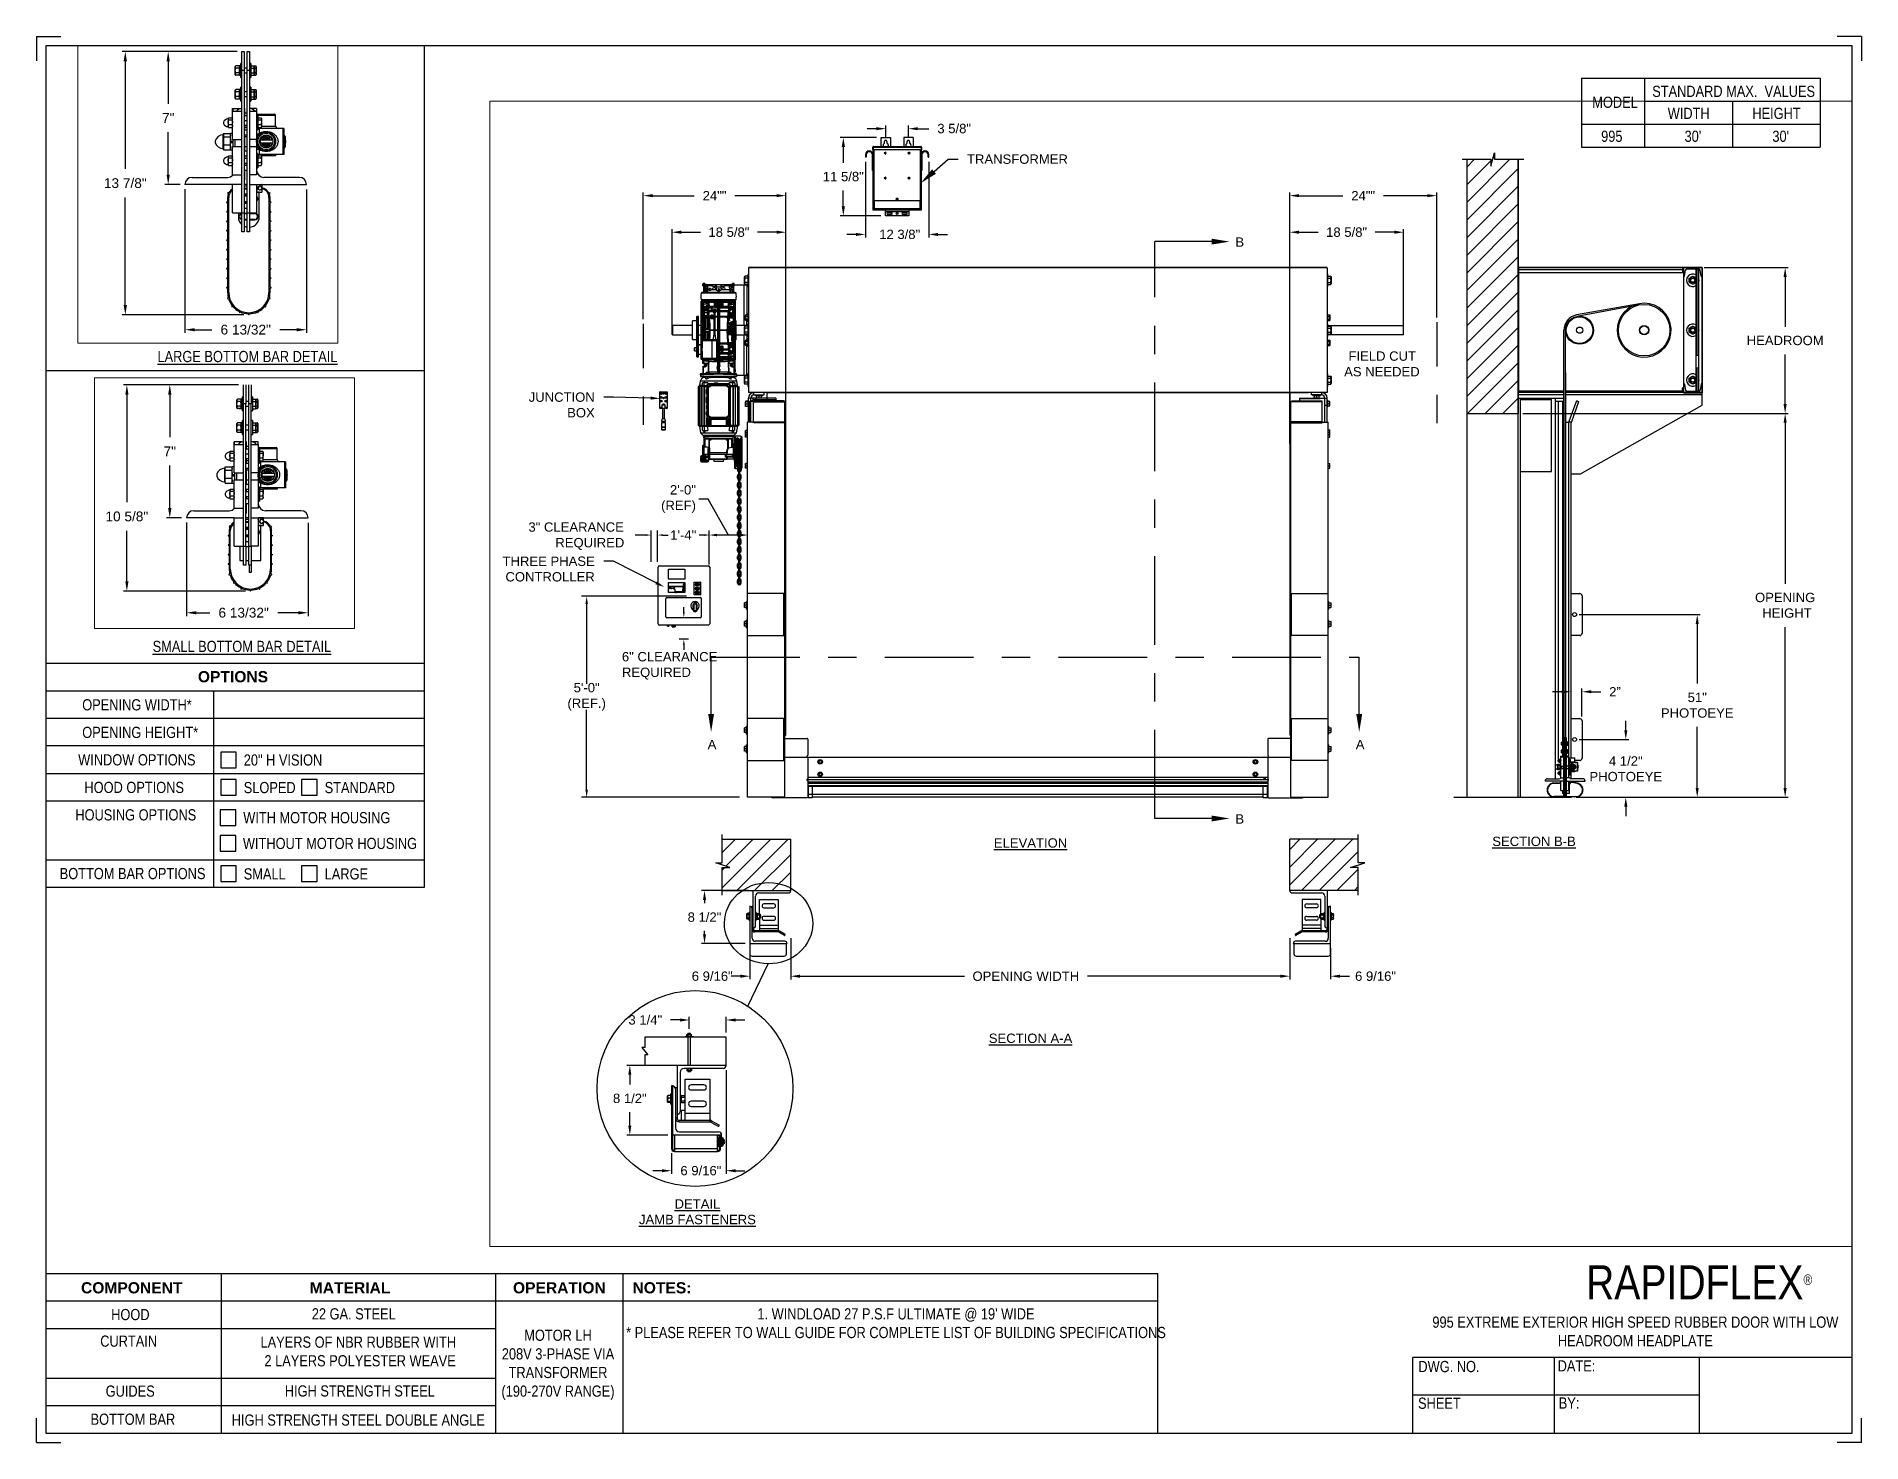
# Paper-space layout '995 MOTOR LH 208V 3 PHASE' of a CAD drawing. Header units: inches. Extents: x 0.1 to 10.9, y 0.1 to 8.4.
# The model-space entities are those that its viewports show. They can reach past a viewport. Long polylines and large blocks are cut down to what shows.
import ezdxf
from ezdxf import colors
from ezdxf.entities.mleader import LeaderData, LeaderLine
from ezdxf.math import Vec2, Vec3

# ---------------------------------------------------------------- set-up
doc = ezdxf.new("R2010")
doc.units = ezdxf.units.IN
doc.header["$LTSCALE"] = 0.25
doc.header["$MEASUREMENT"] = 0
doc.linetypes.add('CENTER', pattern=[2, 1.25, -0.25, 0.25, -0.25])
doc.linetypes.add('PHANTOM2', pattern=[1.25, 0.625, -0.125, 0.125, -0.125, 0.125, -0.125])
for name, color, linetype in [('208V 1-PHASE 60HZ VIA TRANSFORMER (190-207 RANGE)', 4, 'Continuous'), ('ANNOTATIONS', 1, 'Continuous'), ('DETAILS', 4, 'Continuous'), ('HIDDEN', 6, 'PHANTOM2'), ('MOTOR LH', 7, 'Continuous'), ('SECTION CUTS', 6, 'CENTER'), ('TITLE BLOCK', 7, 'Continuous')]:
    doc.layers.add(name, color=color, linetype=linetype)
doc.styles.add('ARIAL', font='arial.ttf', dxfattribs={"height": 0.09375})
doc.styles.add('CADdetails-DIMENSIONS', font='ARIALN.TTF', dxfattribs={"height": 2.38})
doc.styles.add('ROMANS', font='Romans', dxfattribs={"height": 0.09375})
doc.styles.get("Standard").update_dxf_attribs({"font": 'romans.shx'})
doc.dimstyles.get("Standard").update_dxf_attribs({"dimscale": 60, "dimtxt": 0.0833, "dimasz": 0.0833, "dimexe": 0.0833, "dimexo": 0.04, "dimgap": 0.09, "dimtad": 0, "dimtih": 1, "dimtoh": 1, "dimdec": 4, "dimzin": 1, "dimdsep": 46, "dimlunit": 4, "dimtxsty": 'Standard', "dimcen": 0.09, "dimclrt": 150, "dimadec": 4, "dimazin": 2, "dimtfac": 1, "dimtdec": 0, "dimtofl": 0, "dimtmove": 0, "dimatfit": 3, "dimfxl": 1, "dimtolj": 1, "dimtzin": 0, "dimlwd": -1, "dimlwe": -1, "dimarcsym": 1})
doc.dimstyles.new('STANDARD$0', dxfattribs={"dimtxt": 0.09375, "dimasz": 0.09375, "dimexe": 0.03125, "dimexo": 0.046875, "dimgap": 0.09, "dimtad": 0, "dimtih": 1, "dimtoh": 1, "dimdec": 4, "dimzin": 0, "dimdsep": 46, "dimtxsty": 'ARIAL', "dimcen": 0.09, "dimadec": 0, "dimazin": 0, "dimtfac": 1, "dimtdec": 4, "dimtofl": 0, "dimtmove": 0, "dimatfit": 1, "dimfxl": 1, "dimtolj": 1, "dimtzin": 0, "dimarcsym": 0})
pattern_1 = [(45, (-24.72043, -11.24791), (-0.08838835, 0.08838835), [])]

psp = doc.layouts.new('995 MOTOR LH 208V 3 PHASE')

# ---------------------------------------------------------------- texts
at = {"layer": 'TITLE BLOCK', "attachment_point": 2, "style": 'CADdetails-DIMENSIONS'}
for s, width, insert, char_height in [('MODEL', 0.28815, (9.45, 8.068), 0.0664), ('STANDARD MAX.  VALUES', 1.75949, (10.155, 8.133), 0.06641), ('WIDTH', 0.42908, (9.888, 8.002), 0.0664), ('HEIGHT', 0.42908, (10.41, 8.002), 0.0664), ('995', 0.29952, (9.431, 7.866), 0.0664)]:
    psp.add_mtext_dynamic_manual_height_columns(s, width=width, gutter_width=1.363, heights=[0], dxfattribs=dict(at, insert=insert, char_height=char_height))
at = {"layer": 'TITLE BLOCK', "style": 'CADdetails-DIMENSIONS'}
for s, insert, char_height, width, attachment_point in [("30'", (9.913, 7.866), 0.0664, 1.75949, 2), ("30'", (10.435, 7.866), 0.0664, 1.75949, 2), ('{\\LLARGE BOTTOM BAR DETAIL}', (1.321, 6.557), 0.06641, 1.75949, 2), ('{\\LSMALL BOTTOM BAR DETAIL}', (1.288, 4.834), 0.06641, 1.75949, 2), ('{\\fArial|b1|i0|c0|p34;OPTIONS}', (1.235, 4.654), 0.06641, 1.75949, 2), ('OPENING WIDTH*', (0.339, 4.487), 0.06641, 1.30693, 1), ('OPENING HEIGHT*', (0.339, 4.323), 0.06641, 1.30693, 1), ('WINDOW OPTIONS', (0.315, 4.16), 0.06641, 1.30693, 1), ('20" H VISION', (1.299, 4.159), 0.06641, 1.23928, 1), ('HOOD OPTIONS', (0.352, 3.996), 0.06641, 1.30693, 1), ('SLOPED', (1.299, 3.995), 0.0664, 1.23928, 1), ('STANDARD', (1.78, 3.995), 0.0664, 1.23928, 1), ('HOUSING OPTIONS', (0.298, 3.833), 0.06641, 1.30693, 1), ('WITH MOTOR HOUSING', (1.296, 3.816), 0.06641, 1.23928, 1), ('WITHOUT MOTOR HOUSING', (1.294, 3.663), 0.06641, 1.53035, 1), ('BOTTOM BAR OPTIONS', (0.205, 3.484), 0.06641, 1.30693, 1), ('SMALL', (1.299, 3.482), 0.0664, 1.23928, 1), ('LARGE', (1.78, 3.482), 0.0664, 1.23928, 1), ('\\A1;RAPIDFLEX{\\H0.30337x;\\S® ^ ;}', (10.642, 1.123), 0.20312, 2.03069, 3), ('{\\fArial|b1|i0|c0|p34;COMPONENT}', (0.633, 1.022), 0.06641, 1.75949, 2), ('{\\fArial|b1|i0|c0|p34;MATERIAL}', (1.931, 1.022), 0.06641, 1.75949, 2), ('{\\fArial|b1|i0|c0|p34;OPERATION}', (3.175, 1.022), 0.06641, 1.75949, 2), ('{\\fArial|b1|i0|c0|p34;NOTES:}', (3.785, 1.022), 0.06641, 1.75949, 2), ('22 GA. STEEL', (1.953, 0.867), 0.06641, 1.75949, 2), ("1. WINDLOAD 27 P.S.F ULTIMATE @ 19' WIDE\\P* PLEASE REFER TO WALL GUIDE FOR COMPLETE LIST OF BUILDING SPECIFICATIONS", (5.176, 0.867), 0.06641, 3.11182, 2), ('HOOD', (0.625, 0.863), 0.0664, 1.75949, 2), ('995 EXTREME EXTERIOR HIGH SPEED RUBBER DOOR WITH LOW HEADROOM HEADPLATE', (9.571, 0.818), 0.06641, 2.79915, 2), ('CURTAIN', (0.615, 0.705), 0.0664, 1.75949, 2), ('LAYERS OF NBR RUBBER WITH\\P 2 LAYERS POLYESTER WEAVE', (1.98, 0.699), 0.06641, 1.75949, 2), ('MOTOR LH\\P208V 3-PHASE VIA TRANSFORMER (190-270V RANGE)', (3.167, 0.74), 0.06641, 0.69321, 2), ('DWG. NO.', (8.463, 0.554), 0.0664, 1.75949, 2), ('DATE:', (9.221, 0.558), 0.0664, 1.75949, 2), ('GUIDES', (0.624, 0.408), 0.0664, 1.75949, 2), ('HIGH STRENGTH STEEL', (1.989, 0.409), 0.06641, 1.75949, 2), ('SHEET', (8.406, 0.336), 0.0664, 1.75949, 2), ('BY:', (9.177, 0.337), 0.0664, 1.75949, 2), ('BOTTOM BAR', (0.64, 0.241), 0.0664, 1.75949, 2), ('HIGH STRENGTH STEEL DOUBLE ANGLE', (1.98, 0.236), 0.06641, 1.75949, 2)]:
    psp.add_mtext(s, dxfattribs=dict(at, insert=insert, char_height=char_height, width=width, attachment_point=attachment_point))

msp = doc.modelspace()

# ---------------------------------------------------------------- texts
at = {"layer": 'ANNOTATIONS', "char_height": 0.09375, "style": 'ARIAL'}
for s, insert, width, attachment_point in [('\\pi0.08607;FIELD CUT \\P\\pi0.04278;AS NEEDED', (158.97442, 244.46214), 0.8354983, 1), ('\\pi0.15699;3" CLEARANCE \\P\\pi0.42673;REQUIRED', (150.68684, 242.61139), 1.1007578, 4), ('{\\LELEVATION}', (155.87496, 239.58432), 3.0834986, 2), ('{\\LSECTION B-B}', (160.91974, 239.60029), 1.3823677, 2), ('{\\LSECTION A-A}', (155.87496, 237.62759), 1.3823677, 2), ('{\\LDETAIL\\PJAMB FASTENERS}', (152.53726, 235.96807), 1.3823677, 2)]:
    msp.add_mtext(s, dxfattribs=dict(at, insert=insert, width=width, attachment_point=attachment_point))
for s, insert, attachment_point in [('2\'-0"\\P(REF)', (152.52218, 242.98293), 6), ('1\'-4"', (152.52519, 242.622), 6), ('6" CLEARANCE\\PREQUIRED', (151.7806, 241.31235), 4), ('5\'-0"\\P(REF.)', (151.4274, 241.00146), 5), ('\\A1;6 9/16"', (152.68577, 238.20241), 5), ('\\A1;6 9/16"', (159.3319, 238.20241), 5)]:
    msp.add_mtext(s, dxfattribs=dict(at, insert=insert, attachment_point=attachment_point))
at = {"layer": 'SECTION CUTS', "style": 'ARIAL'}
for s, p in [('B', (157.92755, 245.51006)), ('A', (152.63981, 240.47645)), ('A', (159.13381, 240.47645)), ('B', (157.92755, 239.73092))]:
    msp.add_text(s, height=0.09375, dxfattribs=at).set_placement(p)

# ---------------------------------------------------------------- blocks, each defined once
blk = doc.blocks.new('*D84')
at = {"layer": 'ANNOTATIONS', "color": 0, "lineweight": -2, "transparency": 16777216}
for p, q in [((161.839, 240.667), (161.839, 240.761)), ((161.373, 240.574), (161.87, 240.574)), ((161.341, 239.995), (161.87, 239.995)), ((161.839, 239.901), (161.839, 239.807))]:
    blk.add_line(p, q, dxfattribs=at)
at = {"layer": 'ANNOTATIONS', "color": 0, "transparency": 16777216}
for points in [[(161.824, 240.667), (161.855, 240.667), (161.839, 240.574)], [(161.824, 239.901), (161.855, 239.901), (161.839, 239.995)]]:
    blk.add_solid(points, dxfattribs=at)
at = {"layer": 'defpoints', "color": 0, "transparency": 16777216}
for p in [(161.326, 240.574), (161.839, 240.574), (161.294, 239.995)]:
    blk.add_point(p, dxfattribs=at)
at = {"layer": 'ANNOTATIONS', "color": 0, "transparency": 16777216, "insert": (161.839, 240.28), "char_height": 0.0938, "attachment_point": 5, "style": 'ARIAL'}
blk.add_mtext('\\A1;4 1/2"\\PPHOTOEYE', dxfattribs=at)
blk = doc.blocks.new('*D85')
at = {"layer": 'ANNOTATIONS', "color": 0, "lineweight": -2, "transparency": 16777216}
for p, q in [((161.373, 241.825), (162.586, 241.825)), ((162.555, 241.731), (162.555, 241.134)), ((162.555, 240.088), (162.555, 240.7)), ((161.341, 239.995), (162.586, 239.995))]:
    blk.add_line(p, q, dxfattribs=at)
at = {"layer": 'ANNOTATIONS', "color": 0, "transparency": 16777216}
for points in [[(162.539, 241.731), (162.57, 241.731), (162.555, 241.825)], [(162.539, 240.088), (162.57, 240.088), (162.555, 239.995)]]:
    blk.add_solid(points, dxfattribs=at)
at = {"layer": 'defpoints', "color": 0, "transparency": 16777216}
for p in [(161.326, 241.825), (162.555, 241.825), (161.294, 239.995)]:
    blk.add_point(p, dxfattribs=at)
at = {"layer": 'ANNOTATIONS', "color": 0, "transparency": 16777216, "insert": (162.555, 240.917), "char_height": 0.0938, "attachment_point": 5, "style": 'ARIAL'}
blk.add_mtext('\\A1;51"\\PPHOTOEYE', dxfattribs=at)
blk = doc.blocks.new('*D86')
at = {"layer": 'ANNOTATIONS', "color": 0, "lineweight": -2, "transparency": 16777216}
for p, q in [((161.198, 241.052), (161.104, 241.052)), ((161.292, 240.831), (161.292, 241.084)), ((161.4, 240.805), (161.4, 241.084)), ((161.494, 241.052), (161.588, 241.052))]:
    blk.add_line(p, q, dxfattribs=at)
at = {"layer": 'ANNOTATIONS', "color": 0, "transparency": 16777216}
for points in [[(161.198, 241.068), (161.198, 241.037), (161.292, 241.052)], [(161.494, 241.068), (161.494, 241.037), (161.4, 241.052)]]:
    blk.add_solid(points, dxfattribs=at)
at = {"layer": 'defpoints', "color": 0, "transparency": 16777216}
for p in [(161.292, 241.052), (161.292, 240.784), (161.4, 240.758)]:
    blk.add_point(p, dxfattribs=at)
at = {"layer": 'ANNOTATIONS', "color": 0, "transparency": 16777216, "insert": (161.731, 241.052), "char_height": 0.0938, "attachment_point": 5, "style": 'ARIAL'}
blk.add_mtext('\\A1;2”', dxfattribs=at)
blk = doc.blocks.new('*D87')
at = {"layer": 'ANNOTATIONS', "color": 0, "lineweight": -2, "transparency": 16777216}
for p, q in [((152.283, 244.721), (152.283, 245.687)), ((152.376, 245.656), (152.568, 245.656)), ((153.33, 245.656), (153.138, 245.656)), ((153.423, 243.538), (153.423, 245.687))]:
    blk.add_line(p, q, dxfattribs=at)
at = {"layer": 'ANNOTATIONS', "color": 0, "transparency": 16777216}
for points in [[(152.376, 245.672), (152.376, 245.64), (152.283, 245.656)], [(153.33, 245.672), (153.33, 245.64), (153.423, 245.656)]]:
    blk.add_solid(points, dxfattribs=at)
at = {"layer": 'defpoints', "color": 0, "transparency": 16777216}
for p in [(152.283, 245.656), (152.283, 244.674), (153.423, 243.491)]:
    blk.add_point(p, dxfattribs=at)
at = {"layer": 'ANNOTATIONS', "color": 0, "transparency": 16777216, "insert": (152.853, 245.656), "char_height": 0.09375, "attachment_point": 5, "style": 'ARIAL'}
blk.add_mtext('\\A1;18 5/8"', dxfattribs=at)
blk = doc.blocks.new('*D88')
at = {"layer": 'ANNOTATIONS', "color": 0, "lineweight": -2, "transparency": 16777216}
for p, q in [((158.472, 243.538), (158.472, 245.687)), ((158.565, 245.656), (158.757, 245.656)), ((159.519, 245.656), (159.327, 245.656)), ((159.612, 244.678), (159.612, 245.687))]:
    blk.add_line(p, q, dxfattribs=at)
at = {"layer": 'ANNOTATIONS', "color": 0, "transparency": 16777216}
for points in [[(158.565, 245.672), (158.565, 245.64), (158.472, 245.656)], [(159.519, 245.672), (159.519, 245.64), (159.612, 245.656)]]:
    blk.add_solid(points, dxfattribs=at)
at = {"layer": 'defpoints', "color": 0, "transparency": 16777216}
for p in [(158.472, 245.656), (159.612, 244.631), (158.472, 243.491)]:
    blk.add_point(p, dxfattribs=at)
at = {"layer": 'ANNOTATIONS', "color": 0, "transparency": 16777216, "insert": (159.042, 245.656), "char_height": 0.09375, "attachment_point": 5, "style": 'ARIAL'}
blk.add_mtext('\\A1;18 5/8"', dxfattribs=at)
blk = doc.blocks.new('*D89')
at = {"layer": 'ANNOTATIONS', "color": 0, "lineweight": -2, "transparency": 16777216}
for p, q in [((151.994, 244.785), (151.994, 246.054)), ((152.088, 246.022), (152.504, 246.022)), ((153.33, 246.022), (152.913, 246.022)), ((153.423, 243.538), (153.423, 246.054))]:
    blk.add_line(p, q, dxfattribs=at)
at = {"layer": 'ANNOTATIONS', "color": 0, "transparency": 16777216}
for points in [[(152.088, 246.038), (152.088, 246.007), (151.994, 246.022)], [(153.33, 246.038), (153.33, 246.007), (153.423, 246.022)]]:
    blk.add_solid(points, dxfattribs=at)
at = {"layer": 'defpoints', "color": 0, "transparency": 16777216}
for p in [(153.423, 246.022), (151.994, 244.738), (153.423, 243.491)]:
    blk.add_point(p, dxfattribs=at)
at = {"layer": 'ANNOTATIONS', "color": 0, "transparency": 16777216, "insert": (152.709, 246.022), "char_height": 0.0938, "attachment_point": 5, "style": 'ARIAL'}
blk.add_mtext('\\A1;24""', dxfattribs=at)
blk = doc.blocks.new('*D90')
at = {"layer": 'ANNOTATIONS', "color": 0, "lineweight": -2, "transparency": 16777216}
for p, q in [((158.472, 243.538), (158.472, 246.054)), ((158.565, 246.022), (159.004, 246.022)), ((159.851, 246.022), (159.413, 246.022)), ((159.945, 244.801), (159.945, 246.054))]:
    blk.add_line(p, q, dxfattribs=at)
at = {"layer": 'ANNOTATIONS', "color": 0, "transparency": 16777216}
for points in [[(158.565, 246.038), (158.565, 246.007), (158.472, 246.022)], [(159.851, 246.038), (159.851, 246.007), (159.945, 246.022)]]:
    blk.add_solid(points, dxfattribs=at)
at = {"layer": 'defpoints', "color": 0, "transparency": 16777216}
for p in [(158.472, 246.022), (159.945, 244.754), (158.472, 243.491)]:
    blk.add_point(p, dxfattribs=at)
at = {"layer": 'ANNOTATIONS', "color": 0, "transparency": 16777216, "insert": (159.208, 246.022), "char_height": 0.0938, "attachment_point": 5, "style": 'ARIAL'}
blk.add_mtext('\\A1;24""', dxfattribs=at)
blk = doc.blocks.new('*D70')
at = {"layer": 'ANNOTATIONS', "color": 0, "lineweight": -2, "transparency": 16777216}
for p, q in [((153.05, 239.06), (152.577, 239.06)), ((152.608, 238.966), (152.608, 238.933)), ((152.608, 238.623), (152.608, 238.656)), ((153.015, 238.529), (152.577, 238.529))]:
    blk.add_line(p, q, dxfattribs=at)
at = {"layer": 'ANNOTATIONS', "color": 0, "transparency": 16777216}
for points in [[(152.593, 238.966), (152.624, 238.966), (152.608, 239.06)], [(152.593, 238.623), (152.624, 238.623), (152.608, 238.529)]]:
    blk.add_solid(points, dxfattribs=at)
at = {"layer": 'defpoints', "color": 0, "transparency": 16777216}
for p in [(153.097, 239.06), (152.608, 238.529), (153.061, 238.529)]:
    blk.add_point(p, dxfattribs=at)
at = {"layer": 'ANNOTATIONS', "color": 0, "transparency": 16777216, "insert": (152.608, 238.794), "char_height": 0.0938, "attachment_point": 5, "style": 'ARIAL'}
blk.add_mtext('\\A1;8 1/2"', dxfattribs=at)
blk = doc.blocks.new('*D71')
at = {"layer": 'ANNOTATIONS', "color": 0, "lineweight": -2, "transparency": 16777216}
for p, q in [((147.271, 237.798), (146.167, 237.798)), ((146.198, 237.704), (146.198, 236.673)), ((146.198, 235.365), (146.198, 236.396)), ((147.337, 235.271), (146.167, 235.271))]:
    blk.add_line(p, q, dxfattribs=at)
at = {"layer": 'ANNOTATIONS', "color": 0, "transparency": 16777216}
for points in [[(146.182, 237.704), (146.214, 237.704), (146.198, 237.798)], [(146.182, 235.365), (146.214, 235.365), (146.198, 235.271)]]:
    blk.add_solid(points, dxfattribs=at)
at = {"layer": 'defpoints', "color": 0, "transparency": 16777216}
for p in [(146.198, 237.798), (147.318, 237.798), (147.384, 235.271)]:
    blk.add_point(p, dxfattribs=at)
at = {"layer": 'ANNOTATIONS', "color": 0, "transparency": 16777216, "insert": (146.198, 236.534), "char_height": 0.09375, "attachment_point": 5, "style": 'ARIAL'}
blk.add_mtext('\\A1;13 7/8"', dxfattribs=at)
blk = doc.blocks.new('*D72')
at = {"layer": 'ANNOTATIONS', "color": 0, "lineweight": -2, "transparency": 16777216}
for p, q in [((147.271, 237.798), (146.578, 237.798)), ((146.61, 237.704), (146.61, 237.297)), ((146.61, 236.616), (146.61, 237.023)), ((146.724, 236.522), (146.578, 236.522))]:
    blk.add_line(p, q, dxfattribs=at)
at = {"layer": 'ANNOTATIONS', "color": 0, "transparency": 16777216}
for points in [[(146.594, 237.704), (146.625, 237.704), (146.61, 237.798)], [(146.594, 236.616), (146.625, 236.616), (146.61, 236.522)]]:
    blk.add_solid(points, dxfattribs=at)
at = {"layer": 'defpoints', "color": 0, "transparency": 16777216}
for p in [(147.318, 237.798), (146.61, 236.522), (146.771, 236.522)]:
    blk.add_point(p, dxfattribs=at)
at = {"layer": 'ANNOTATIONS', "color": 0, "transparency": 16777216, "insert": (146.61, 237.16), "char_height": 0.0938, "attachment_point": 5, "style": 'ARIAL'}
blk.add_mtext('\\A1;7"', dxfattribs=at)
blk = doc.blocks.new('*D73')
at = {"layer": 'ANNOTATIONS', "color": 0, "lineweight": -2, "transparency": 16777216}
for p, q in [((146.771, 236.476), (146.771, 235.097)), ((147.937, 236.475), (147.937, 235.097)), ((146.865, 235.128), (147.028, 235.128)), ((147.844, 235.128), (147.68, 235.128))]:
    blk.add_line(p, q, dxfattribs=at)
at = {"layer": 'ANNOTATIONS', "color": 0, "transparency": 16777216}
for points in [[(146.865, 235.143), (146.865, 235.112), (146.771, 235.128)], [(147.844, 235.143), (147.844, 235.112), (147.937, 235.128)]]:
    blk.add_solid(points, dxfattribs=at)
at = {"layer": 'defpoints', "color": 0, "transparency": 16777216}
for p in [(146.771, 236.523), (147.937, 236.522), (147.937, 235.128)]:
    blk.add_point(p, dxfattribs=at)
at = {"layer": 'ANNOTATIONS', "color": 0, "transparency": 16777216, "insert": (147.354, 235.128), "char_height": 0.09375, "attachment_point": 5, "style": 'ARIAL'}
blk.add_mtext('\\A1;6 13/32"', dxfattribs=at)
blk = doc.blocks.new('*D74')
at = {"layer": 'ANNOTATIONS', "color": 0, "lineweight": -2, "transparency": 16777216}
for p, q in [((152.826, 237.262), (152.826, 236.222)), ((152.277, 236.43), (152.277, 236.222)), ((152.183, 236.254), (152.089, 236.254)), ((152.919, 236.254), (153.013, 236.254))]:
    blk.add_line(p, q, dxfattribs=at)
at = {"layer": 'ANNOTATIONS', "color": 0, "transparency": 16777216}
for points in [[(152.183, 236.269), (152.183, 236.238), (152.277, 236.254)], [(152.919, 236.269), (152.919, 236.238), (152.826, 236.254)]]:
    blk.add_solid(points, dxfattribs=at)
at = {"layer": 'defpoints', "color": 0, "transparency": 16777216}
for p in [(152.826, 237.309), (152.277, 236.477), (152.826, 236.254)]:
    blk.add_point(p, dxfattribs=at)
at = {"layer": 'ANNOTATIONS', "color": 0, "transparency": 16777216, "insert": (152.572, 236.254), "char_height": 0.09375, "attachment_point": 5, "style": 'ARIAL'}
blk.add_mtext('\\A1;6 9/16"', dxfattribs=at)
blk = doc.blocks.new('*D75')
at = {"layer": 'ANNOTATIONS', "color": 0, "lineweight": -2, "transparency": 16777216}
for p, q in [((152.166, 237.309), (151.829, 237.309)), ((151.86, 237.215), (151.86, 237.116)), ((151.86, 236.705), (151.86, 236.839)), ((152.24, 236.611), (151.829, 236.611))]:
    blk.add_line(p, q, dxfattribs=at)
at = {"layer": 'ANNOTATIONS', "color": 0, "transparency": 16777216}
for points in [[(151.844, 237.215), (151.875, 237.215), (151.86, 237.309)], [(151.844, 236.705), (151.875, 236.705), (151.86, 236.611)]]:
    blk.add_solid(points, dxfattribs=at)
at = {"layer": 'defpoints', "color": 0, "transparency": 16777216}
for p in [(152.213, 237.309), (151.86, 236.611), (152.287, 236.611)]:
    blk.add_point(p, dxfattribs=at)
at = {"layer": 'ANNOTATIONS', "color": 0, "transparency": 16777216, "insert": (151.86, 236.978), "char_height": 0.0938, "attachment_point": 5, "style": 'ARIAL'}
blk.add_mtext('\\A1;8 1/2"', dxfattribs=at)
blk = doc.blocks.new('*D76')
at = {"layer": 'ANNOTATIONS', "color": 0, "lineweight": -2, "transparency": 16777216}
for p, q in [((152.362, 237.764), (152.268, 237.764)), ((152.456, 237.674), (152.456, 237.795)), ((152.826, 237.639), (152.826, 237.795)), ((152.919, 237.764), (153.013, 237.764))]:
    blk.add_line(p, q, dxfattribs=at)
at = {"layer": 'ANNOTATIONS', "color": 0, "transparency": 16777216}
for points in [[(152.362, 237.779), (152.362, 237.748), (152.456, 237.764)], [(152.919, 237.779), (152.919, 237.748), (152.826, 237.764)]]:
    blk.add_solid(points, dxfattribs=at)
at = {"layer": 'defpoints', "color": 0, "transparency": 16777216}
for p in [(152.826, 237.764), (152.456, 237.627), (152.826, 237.592)]:
    blk.add_point(p, dxfattribs=at)
at = {"layer": 'ANNOTATIONS', "color": 0, "transparency": 16777216, "insert": (152.015, 237.764), "char_height": 0.0938, "attachment_point": 5, "style": 'ARIAL'}
blk.add_mtext('\\A1;3 1/4"', dxfattribs=at)
blk = doc.blocks.new('*D77')
at = {"layer": 'ANNOTATIONS', "color": 0, "lineweight": -2, "transparency": 16777216}
for p, q in [((153.472, 238.584), (153.472, 238.171)), ((158.472, 238.584), (158.472, 238.171)), ((153.565, 238.202), (155.212, 238.202)), ((158.378, 238.203), (156.445, 238.202))]:
    blk.add_line(p, q, dxfattribs=at)
at = {"layer": 'ANNOTATIONS', "color": 0, "transparency": 16777216}
for points in [[(153.565, 238.218), (153.565, 238.187), (153.472, 238.202)], [(158.378, 238.218), (158.378, 238.187), (158.472, 238.203)]]:
    blk.add_solid(points, dxfattribs=at)
at = {"layer": 'defpoints', "color": 0, "transparency": 16777216}
for p in [(153.472, 238.631), (158.472, 238.631), (158.472, 238.203)]:
    blk.add_point(p, dxfattribs=at)
at = {"layer": 'ANNOTATIONS', "color": 0, "transparency": 16777216, "insert": (155.828, 238.202), "char_height": 0.09375, "attachment_point": 5, "style": 'ARIAL'}
blk.add_mtext('\\A1;OPENING WIDTH', dxfattribs=at)
blk = doc.blocks.new('*D78')
at = {"layer": 'ANNOTATIONS', "color": 0, "lineweight": -2, "transparency": 16777216}
for p, q in [((161.631, 243.84), (163.467, 243.84)), ((163.436, 243.747), (163.436, 242.135)), ((163.436, 240.088), (163.436, 241.7)), ((161.385, 239.995), (163.467, 239.995))]:
    blk.add_line(p, q, dxfattribs=at)
at = {"layer": 'ANNOTATIONS', "color": 0, "transparency": 16777216}
for points in [[(163.42, 243.747), (163.451, 243.747), (163.436, 243.84)], [(163.42, 240.088), (163.451, 240.088), (163.436, 239.995)]]:
    blk.add_solid(points, dxfattribs=at)
at = {"layer": 'defpoints', "color": 0, "transparency": 16777216}
for p in [(161.584, 243.84), (163.436, 243.84), (161.339, 239.995)]:
    blk.add_point(p, dxfattribs=at)
at = {"layer": 'ANNOTATIONS', "color": 0, "transparency": 16777216, "insert": (163.436, 241.918), "char_height": 0.09375, "attachment_point": 5, "style": 'ARIAL'}
blk.add_mtext('\\A1;OPENING\\P HEIGHT', dxfattribs=at)
blk = doc.blocks.new('*D100')
at = {"layer": 'ANNOTATIONS', "color": 0, "lineweight": -2, "transparency": 16777216}
for p, q in [((162.626, 245.301), (163.467, 245.301)), ((163.436, 245.208), (163.436, 244.709)), ((163.436, 243.934), (163.436, 244.432)), ((160.806, 243.84), (163.467, 243.84))]:
    blk.add_line(p, q, dxfattribs=at)
at = {"layer": 'ANNOTATIONS', "color": 0, "transparency": 16777216}
for points in [[(163.42, 245.208), (163.451, 245.208), (163.436, 245.301)], [(163.42, 243.934), (163.451, 243.934), (163.436, 243.84)]]:
    blk.add_solid(points, dxfattribs=at)
at = {"layer": 'defpoints', "color": 0, "transparency": 16777216}
for p in [(162.579, 245.301), (163.436, 245.301), (160.759, 243.84)]:
    blk.add_point(p, dxfattribs=at)
at = {"layer": 'ANNOTATIONS', "color": 0, "transparency": 16777216, "insert": (163.436, 244.571), "char_height": 0.09375, "attachment_point": 5, "style": 'ARIAL'}
blk.add_mtext('\\A1;HEADROOM ', dxfattribs=at)
blk = doc.blocks.new('*D116')
at = {"layer": 'ANNOTATIONS', "color": 0, "lineweight": -2, "transparency": 16777216}
for p, q in [((154.331, 246.605), (153.968, 246.605)), ((153.999, 246.511), (153.999, 246.351)), ((153.999, 245.914), (153.999, 246.074)), ((154.374, 245.82), (153.968, 245.82))]:
    blk.add_line(p, q, dxfattribs=at)
at = {"layer": 'ANNOTATIONS', "color": 0, "transparency": 16777216}
for points in [[(153.983, 246.511), (154.015, 246.511), (153.999, 246.605)], [(153.983, 245.914), (154.015, 245.914), (153.999, 245.82)]]:
    blk.add_solid(points, dxfattribs=at)
at = {"layer": 'defpoints', "color": 0, "transparency": 16777216}
for p in [(154.378, 246.605), (153.999, 245.82), (154.421, 245.82)]:
    blk.add_point(p, dxfattribs=at)
at = {"layer": 'ANNOTATIONS', "color": 0, "transparency": 16777216, "insert": (153.999, 246.261), "char_height": 0.09375, "attachment_point": 2, "style": 'ARIAL'}
blk.add_mtext('\\A1;11 5/8"', dxfattribs=at)
blk = doc.blocks.new('*D117')
at = {"layer": 'ANNOTATIONS', "color": 0, "lineweight": -2, "transparency": 16777216}
for p, q in [((154.331, 246.693), (154.237, 246.693)), ((154.425, 246.613), (154.425, 246.724)), ((154.651, 246.613), (154.651, 246.724)), ((154.745, 246.693), (154.857, 246.693))]:
    blk.add_line(p, q, dxfattribs=at)
at = {"layer": 'ANNOTATIONS', "color": 0, "transparency": 16777216}
for points in [[(154.331, 246.709), (154.331, 246.678), (154.425, 246.693)], [(154.745, 246.709), (154.745, 246.678), (154.651, 246.693)]]:
    blk.add_solid(points, dxfattribs=at)
at = {"layer": 'defpoints', "color": 0, "transparency": 16777216}
for p in [(154.651, 246.693), (154.425, 246.566), (154.651, 246.566)]:
    blk.add_point(p, dxfattribs=at)
at = {"layer": 'ANNOTATIONS', "color": 0, "transparency": 16777216, "insert": (155.11, 246.742), "char_height": 0.0938, "attachment_point": 2, "style": 'ARIAL'}
blk.add_mtext('\\A1;3 5/8"', dxfattribs=at)
blk = doc.blocks.new('*D118')
at = {"layer": 'ANNOTATIONS', "color": 0, "lineweight": -2, "transparency": 16777216}
for p, q in [((154.22, 246.361), (154.22, 245.602)), ((154.856, 246.361), (154.856, 245.602)), ((154.126, 245.634), (154.033, 245.634)), ((154.949, 245.634), (155.043, 245.634))]:
    blk.add_line(p, q, dxfattribs=at)
at = {"layer": 'ANNOTATIONS', "color": 0, "transparency": 16777216}
for points in [[(154.126, 245.649), (154.126, 245.618), (154.22, 245.634)], [(154.949, 245.649), (154.949, 245.618), (154.856, 245.634)]]:
    blk.add_solid(points, dxfattribs=at)
at = {"layer": 'defpoints', "color": 0, "transparency": 16777216}
for p in [(154.22, 246.408), (154.856, 246.408), (154.856, 245.634)]:
    blk.add_point(p, dxfattribs=at)
at = {"layer": 'ANNOTATIONS', "color": 0, "transparency": 16777216, "insert": (154.564, 245.634), "char_height": 0.09375, "attachment_point": 5, "style": 'ARIAL'}
blk.add_mtext('\\A1;12 3/8"', dxfattribs=at)
blk = doc.blocks.new('*D122')
at = {"layer": 'ANNOTATIONS', "color": 0, "lineweight": -2, "transparency": 16777216}
for p, q in [((149.714, 237.326), (148.61, 237.326)), ((148.641, 237.232), (148.641, 236.201)), ((148.641, 235.44), (148.641, 235.924)), ((149.78, 235.346), (148.61, 235.346))]:
    blk.add_line(p, q, dxfattribs=at)
at = {"layer": 'ANNOTATIONS', "color": 0, "transparency": 16777216}
for points in [[(148.626, 237.232), (148.657, 237.232), (148.641, 237.326)], [(148.626, 235.44), (148.657, 235.44), (148.641, 235.346)]]:
    blk.add_solid(points, dxfattribs=at)
at = {"layer": 'defpoints', "color": 0, "transparency": 16777216}
for p in [(148.641, 237.326), (149.761, 237.326), (149.827, 235.346)]:
    blk.add_point(p, dxfattribs=at)
at = {"layer": 'ANNOTATIONS', "color": 0, "transparency": 16777216, "insert": (148.641, 236.063), "char_height": 0.09375, "attachment_point": 5, "style": 'ARIAL'}
blk.add_mtext('\\A1;10 5/8"', dxfattribs=at)
blk = doc.blocks.new('*D123')
at = {"layer": 'ANNOTATIONS', "color": 0, "lineweight": -2, "transparency": 16777216}
for p, q in [((149.714, 237.326), (149.022, 237.326)), ((149.053, 237.232), (149.053, 236.825)), ((149.053, 236.144), (149.053, 236.551)), ((149.167, 236.05), (149.022, 236.05))]:
    blk.add_line(p, q, dxfattribs=at)
at = {"layer": 'ANNOTATIONS', "color": 0, "transparency": 16777216}
for points in [[(149.037, 237.232), (149.069, 237.232), (149.053, 237.326)], [(149.037, 236.144), (149.069, 236.144), (149.053, 236.05)]]:
    blk.add_solid(points, dxfattribs=at)
at = {"layer": 'defpoints', "color": 0, "transparency": 16777216}
for p in [(149.761, 237.326), (149.053, 236.05), (149.214, 236.05)]:
    blk.add_point(p, dxfattribs=at)
at = {"layer": 'ANNOTATIONS', "color": 0, "transparency": 16777216, "insert": (149.053, 236.688), "char_height": 0.0938, "attachment_point": 5, "style": 'ARIAL'}
blk.add_mtext('\\A1;7"', dxfattribs=at)
blk = doc.blocks.new('*D124')
at = {"layer": 'ANNOTATIONS', "color": 0, "lineweight": -2, "transparency": 16777216}
for p, q in [((149.214, 236.004), (149.214, 235.107)), ((150.381, 236.003), (150.381, 235.107)), ((149.308, 235.139), (149.436, 235.139)), ((150.287, 235.139), (150.089, 235.139))]:
    blk.add_line(p, q, dxfattribs=at)
at = {"layer": 'ANNOTATIONS', "color": 0, "transparency": 16777216}
for points in [[(149.308, 235.154), (149.308, 235.123), (149.214, 235.139)], [(150.287, 235.154), (150.287, 235.123), (150.381, 235.139)]]:
    blk.add_solid(points, dxfattribs=at)
at = {"layer": 'defpoints', "color": 0, "transparency": 16777216}
for p in [(149.214, 236.051), (150.381, 236.05), (150.381, 235.139)]:
    blk.add_point(p, dxfattribs=at)
at = {"layer": 'ANNOTATIONS', "color": 0, "transparency": 16777216, "insert": (149.762, 235.139), "char_height": 0.09375, "attachment_point": 5, "style": 'ARIAL'}
blk.add_mtext('\\A1;6 13/32"', dxfattribs=at)

# ---------------------------------------------------------------- dimensions: what is measured, and where the dimension line sits
at = {"layer": 'ANNOTATIONS'}
for base, p1, p2, text, picture, middle in [((154.65107, 246.69317), (154.42451, 246.56582), (154.65107, 246.56582), '3 5/8"', '*D117', (155.10987, 246.69317)), ((154.85553, 245.63351), (154.22006, 246.40769), (154.85553, 246.40769), '12 3/8"', '*D118', (154.56397, 245.63351)), ((153.42331, 246.02248), (151.99435, 244.73821), (153.42331, 243.4908), '24""', '*D89', (152.70883, 246.02248)), ((158.47163, 246.02248), (159.9452, 244.75416), (158.47163, 243.4908), '24""', '*D90', (159.20841, 246.02248)), ((152.28268, 245.65612), (153.42331, 243.4908), (152.28268, 244.67419), '18 5/8"', '*D87', (152.853, 245.65612)), ((158.47163, 245.65612), (159.61225, 244.63148), (158.47163, 243.4908), '18 5/8"', '*D88', (159.04194, 245.65612)), ((161.29167, 241.0523), (161.40038, 240.75833), (161.29167, 240.78433), '2”', '*D86', (161.73125, 241.0523)), ((152.82556, 237.7638), (152.45562, 237.62688), (152.82556, 237.59229), '3 1/4"', '*D76', (152.01505, 237.7638)), ((152.82556, 236.25354), (152.27683, 236.47715), (152.82556, 237.30904), '6 9/16"', '*D74', (152.57194, 236.25354)), ((147.93738, 235.12781), (146.77098, 236.52272), (147.93738, 236.52187), '6 13/32"', '*D73', (147.35418, 235.12781)), ((150.38072, 235.13868), (149.21433, 236.05094), (150.38072, 236.05009), '6 13/32"', '*D124', (149.76242, 235.13868))]:
    dim = msp.add_linear_dim(base=base, p1=p1, p2=p2, text=text, dimstyle='STANDARD$0', dxfattribs=at)
    dim.commit()
    dim.dimension.update_dxf_attribs({"geometry": picture, "text_midpoint": middle, "dimtype": 160})
for base, p1, p2, angle, text, picture, middle, dimtype in [((153.99912, 245.82027), (154.37764, 246.60488), (154.42061, 245.82027), 90, '11 5/8"', '*D116', (153.99912, 246.21258), 160), ((163.43552, 245.30148), (160.75874, 243.84038), (162.57905, 245.30148), 90, 'HEADROOM ', '*D100', (163.43552, 244.57093), 160), ((162.55473, 241.82521), (161.29411, 239.99474), (161.32633, 241.82521), 90, '51"\\PPHOTOEYE', '*D85', (162.55473, 240.91728), 160), ((161.83915, 240.57373), (161.29411, 239.99474), (161.32633, 240.57373), 90, '4 1/2"\\PPHOTOEYE', '*D84', (161.83915, 240.28031), 160), ((152.60846, 238.52878), (153.09663, 239.06003), (153.06147, 238.52878), 90, '8 1/2"', '*D70', (152.60846, 238.79441), 160), ((158.47164, 238.20252), (153.47163, 238.63098), (158.47163, 238.63108), 0.001172, 'OPENING WIDTH', '*D77', (155.82836, 238.20247), 161), ((151.85987, 236.61103), (152.21295, 237.30904), (152.28665, 236.61103), 90, '8 1/2"', '*D75', (151.85987, 236.97771), 160)]:
    dim = msp.add_linear_dim(base=base, p1=p1, p2=p2, angle=angle, text=text, dimstyle='STANDARD$0', dxfattribs=at)
    dim.commit()
    dim.dimension.update_dxf_attribs({"geometry": picture, "text_midpoint": middle, "dimtype": dimtype})
dim = msp.add_linear_dim(base=(163.43552, 243.84038), p1=(161.33854, 239.99474), p2=(161.58434, 243.84038), angle=90, text='OPENING\\P HEIGHT', dimstyle='STANDARD$0', dxfattribs=at)
dim.commit()
dim.dimension.update_dxf_attribs({"geometry": '*D78', "text_midpoint": (163.43552, 241.91756)})
for base, p1, p2, text, picture, middle in [((146.19802, 237.79762), (147.38379, 235.27107), (147.31773, 237.79762), '13 7/8"', '*D71', (146.19802, 236.53435)), ((146.60975, 236.52187), (147.31773, 237.79762), (146.77098, 236.52187), '7"', '*D72', (146.60975, 237.15974)), ((148.64136, 237.32584), (149.82714, 235.34605), (149.76107, 237.32584), '10 5/8"', '*D122', (148.64136, 236.06257)), ((149.05309, 236.05009), (149.76107, 237.32584), (149.21432, 236.05009), '7"', '*D123', (149.05309, 236.68797))]:
    dim = msp.add_linear_dim(base=base, p1=p1, p2=p2, angle=90, text=text, dimstyle='STANDARD$0', override={"dimpost": ''}, dxfattribs=at)
    dim.commit()
    dim.dimension.update_dxf_attribs({"geometry": picture, "text_midpoint": middle, "dimtype": 160})

# ---------------------------------------------------------------- hatches: boundary and pattern name
at = {"layer": 'MOTOR LH'}
h = msp.add_hatch(dxfattribs=at)
h.set_pattern_fill('ANSI31', color=256, style=0)
h.set_pattern_definition([(45, (-64.78124, 21.28189), (-0.08838835, 0.08838835), [])])
edge = h.paths.add_edge_path()
edge.add_line((160.24479, 246.38678), (160.24479, 243.84038))
edge.add_line((160.24479, 243.84038), (160.76042, 243.84038))
edge.add_line((160.76042, 246.38678), (160.76042, 243.84038))
edge = h.paths.add_edge_path()
edge.add_line((160.1984, 246.38678), (160.48551, 246.38678))
edge.add_line((160.48551, 246.38678), (160.48551, 246.31808))
edge.add_line((160.48551, 246.31808), (160.52392, 246.45144))
edge.add_line((160.52392, 246.45144), (160.52392, 246.38678))
edge.add_line((160.52392, 246.38678), (160.81911, 246.38678))
h = msp.add_hatch(dxfattribs=at)
h.set_pattern_fill('ANSI32', color=256, style=0)
h.set_pattern_definition([(45, (157.65665, 231.03477), (-0.265165, 0.265165), []), (45, (157.83342, 231.03477), (-0.265165, 0.265165), [])])
edge = h.paths.add_edge_path(flags=0)
edge.add_line((162.60417, 244.04942), (162.41667, 244.04942))
edge.add_line((162.41667, 244.04942), (162.41667, 244.04737))
edge.add_line((162.41667, 244.04737), (162.60417, 244.04737))
edge.add_arc((162.60417, 244.04942), 0.00206, 270, 360)
edge.add_line((162.60622, 244.04942), (162.60622, 245.29942))
edge.add_arc((162.60417, 245.29942), 0.00206, 0, 90)
edge.add_line((162.60417, 245.30148), (160.76247, 245.30148))
edge.add_arc((160.76247, 245.29942), 0.00206, 90, 180)
edge.add_line((160.76042, 245.29942), (160.76042, 245.19211))
edge.add_line((160.76042, 245.19211), (160.76247, 245.19211))
edge.add_line((160.76247, 245.19211), (160.76247, 245.29942))
edge.add_line((160.76247, 245.29942), (162.60417, 245.29942))
edge.add_line((162.60417, 245.29942), (162.60417, 244.04942))
h = msp.add_hatch(dxfattribs=at)
h.set_pattern_fill('ANSI31', color=256, style=0)
h.set_pattern_definition(pattern_1)
h.paths.add_polyline_path([(153.47163, 239.57566), (152.78413, 239.57566), (152.78413, 239.33845), (152.72002, 239.33845), (152.86209, 239.29155), (152.78413, 239.29155), (152.78413, 239.06003), (153.47163, 239.06003), (153.47163, 239.22253)])
h = msp.add_hatch(dxfattribs=at)
h.set_pattern_fill('ANSI31', color=256, style=0)
h.set_pattern_definition(pattern_1)
h.paths.add_polyline_path([(159.22323, 239.33845), (159.15913, 239.33845), (159.15913, 239.57566), (158.47163, 239.57566), (158.47163, 239.06003), (158.4898, 239.06003), (159.15913, 239.06003), (159.15913, 239.29155), (159.08116, 239.29155)])

# ---------------------------------------------------------------- linework, layer by layer
at = {"layer": '208V 1-PHASE 60HZ VIA TRANSFORMER (190-207 RANGE)'}
for p, q in [((154.29362, 246.50801), (154.29661, 246.50801)), ((154.29362, 246.48092), (154.29362, 246.50801)), ((154.29661, 246.48092), (154.29362, 246.48092)), ((154.29661, 246.50801), (154.29661, 246.48092)), ((154.29705, 246.50801), (154.77854, 246.50801)), ((154.29705, 246.50801), (154.29705, 246.48092)), ((154.77854, 246.48092), (154.29705, 246.48092)), ((154.29756, 246.50979), (154.29756, 246.51024)), ((154.29756, 245.87832), (154.29756, 246.48092)), ((154.29973, 246.51412), (154.77586, 246.51412)), ((154.30367, 246.48092), (154.30367, 245.97207)), ((154.37764, 246.60488), (154.47139, 246.60488)), ((154.37764, 246.51412), (154.37764, 246.60488)), ((154.41279, 246.54756), (154.41279, 246.56582)), ((154.43623, 246.56582), (154.43623, 246.54756)), ((154.47139, 246.60488), (154.47139, 246.51412)), ((154.69795, 246.60488), (154.6042, 246.60488)), ((154.6042, 246.60488), (154.6042, 246.51412)), ((154.63936, 246.54756), (154.63936, 246.56582)), ((154.66279, 246.56582), (154.66279, 246.54756)), ((154.69795, 246.60488), (154.69795, 246.51412)), ((154.77191, 245.97207), (154.77191, 246.48092)), ((154.77803, 246.51024), (154.77803, 246.50979)), ((154.77803, 246.48092), (154.77803, 245.87832)), ((154.77854, 246.50801), (154.77854, 246.48092)), ((154.78197, 246.50801), (154.77898, 246.50801)), ((154.77898, 246.50801), (154.77898, 246.48092)), ((154.77898, 246.48092), (154.78197, 246.48092)), ((154.78197, 246.50801), (154.78197, 246.48092)), ((154.22753, 246.43144), (154.22006, 246.43144)), ((154.22006, 246.43144), (154.22006, 246.40769)), ((154.22753, 246.40769), (154.22006, 246.40769)), ((154.22753, 246.43144), (154.22753, 246.40769)), ((154.29008, 246.27488), (154.29008, 246.43144)), ((154.29008, 246.43144), (154.29756, 246.43144)), ((154.41716, 246.45012), (154.40843, 246.45012)), ((154.40843, 246.45012), (154.40843, 246.44714)), ((154.40843, 246.44714), (154.41716, 246.44714)), ((154.41716, 246.45886), (154.41716, 246.45012)), ((154.42015, 246.45886), (154.41716, 246.45886)), ((154.41716, 246.44714), (154.41716, 246.43841)), ((154.41716, 246.43841), (154.42015, 246.43841)), ((154.42015, 246.45012), (154.42015, 246.45886)), ((154.42888, 246.45012), (154.42015, 246.45012)), ((154.42015, 246.43841), (154.42015, 246.44714)), ((154.42015, 246.44714), (154.42888, 246.44714)), ((154.42888, 246.44714), (154.42888, 246.45012)), ((154.65544, 246.45012), (154.64671, 246.45012)), ((154.64671, 246.45012), (154.64671, 246.44714)), ((154.64671, 246.44714), (154.65544, 246.44714)), ((154.65843, 246.45886), (154.65544, 246.45886)), ((154.65544, 246.45886), (154.65544, 246.45012)), ((154.65544, 246.44714), (154.65544, 246.43841)), ((154.65544, 246.43841), (154.65843, 246.43841)), ((154.65843, 246.45012), (154.65843, 246.45886)), ((154.66716, 246.45012), (154.65843, 246.45012)), ((154.65843, 246.44714), (154.66716, 246.44714)), ((154.65843, 246.43841), (154.65843, 246.44714)), ((154.66716, 246.44714), (154.66716, 246.45012)), ((154.7855, 246.43144), (154.77803, 246.43144)), ((154.7855, 246.43144), (154.7855, 246.27488)), ((154.84805, 246.43144), (154.85553, 246.43144)), ((154.84805, 246.40769), (154.84805, 246.43144)), ((154.84805, 246.40769), (154.85553, 246.40769)), ((154.85553, 246.40769), (154.85553, 246.43144)), ((154.29756, 246.27488), (154.29008, 246.27488)), ((154.41716, 246.1995), (154.40843, 246.1995)), ((154.40843, 246.1995), (154.40843, 246.19651)), ((154.40843, 246.19651), (154.41716, 246.19651)), ((154.42015, 246.20823), (154.41716, 246.20823)), ((154.41716, 246.20823), (154.41716, 246.1995)), ((154.41716, 246.19651), (154.41716, 246.18778)), ((154.41716, 246.18778), (154.42015, 246.18778)), ((154.42015, 246.1995), (154.42015, 246.20823)), ((154.42888, 246.1995), (154.42015, 246.1995)), ((154.42015, 246.18778), (154.42015, 246.19651)), ((154.42015, 246.19651), (154.42888, 246.19651)), ((154.42888, 246.19651), (154.42888, 246.1995)), ((154.65544, 246.1995), (154.64671, 246.1995)), ((154.64671, 246.1995), (154.64671, 246.19651)), ((154.64671, 246.19651), (154.65544, 246.19651)), ((154.65544, 246.20823), (154.65544, 246.1995)), ((154.65843, 246.20823), (154.65544, 246.20823)), ((154.65544, 246.19651), (154.65544, 246.18778)), ((154.65544, 246.18778), (154.65843, 246.18778)), ((154.65843, 246.1995), (154.65843, 246.20823)), ((154.66716, 246.1995), (154.65843, 246.1995)), ((154.65843, 246.18778), (154.65843, 246.19651)), ((154.65843, 246.19651), (154.66716, 246.19651)), ((154.66716, 246.19651), (154.66716, 246.1995)), ((154.77803, 246.27488), (154.7855, 246.27488)), ((154.77803, 245.97207), (154.29756, 245.97207)), ((154.30055, 245.97207), (154.30055, 245.87832)), ((154.30055, 245.96667), (154.30281, 245.96667)), ((154.30281, 245.97207), (154.30281, 245.89452)), ((154.30673, 245.97207), (154.30673, 245.89452)), ((154.54365, 245.99355), (154.53193, 245.99355)), ((154.53193, 245.98183), (154.54365, 245.98183)), ((154.76886, 245.89452), (154.76886, 245.97207)), ((154.77278, 245.89452), (154.77278, 245.97207)), ((154.77278, 245.96667), (154.77504, 245.96667)), ((154.77504, 245.87832), (154.77504, 245.97207)), ((154.29756, 245.89394), (154.30055, 245.89394)), ((154.77803, 245.87832), (154.29756, 245.87832)), ((154.30281, 245.89452), (154.77278, 245.89452)), ((154.30342, 245.89019), (154.30342, 245.89255)), ((154.30367, 245.87832), (154.30367, 245.88878)), ((154.30436, 245.89148), (154.30436, 245.89019)), ((154.30579, 245.89059), (154.30579, 245.89452)), ((154.30579, 245.89059), (154.76979, 245.89059)), ((154.30748, 245.88707), (154.30748, 245.88613)), ((154.30748, 245.88707), (154.76811, 245.88707)), ((154.30748, 245.88613), (154.76811, 245.88613)), ((154.33314, 245.89059), (154.33314, 245.88707)), ((154.39177, 245.89019), (154.33314, 245.89019)), ((154.37224, 245.89006), (154.37224, 245.88707)), ((154.37224, 245.89006), (154.4846, 245.89006)), ((154.39177, 245.89059), (154.39177, 245.89006)), ((154.42061, 245.82027), (154.42061, 245.87832)), ((154.65498, 245.8601), (154.42061, 245.8601)), ((154.65498, 245.85921), (154.42061, 245.85921)), ((154.65498, 245.82027), (154.42061, 245.82027)), ((154.42842, 245.89059), (154.42842, 245.88707)), ((154.44404, 245.8525), (154.48115, 245.8525)), ((154.48115, 245.83492), (154.44404, 245.83492)), ((154.46507, 245.89006), (154.46507, 245.89059)), ((154.61052, 245.89019), (154.46507, 245.89019)), ((154.4846, 245.88707), (154.4846, 245.89006)), ((154.59099, 245.89006), (154.59099, 245.88707)), ((154.59099, 245.89006), (154.70335, 245.89006)), ((154.59443, 245.8525), (154.63154, 245.8525)), ((154.63154, 245.83492), (154.59443, 245.83492)), ((154.61052, 245.89059), (154.61052, 245.89006)), ((154.64717, 245.89059), (154.64717, 245.88707)), ((154.65498, 245.87832), (154.65498, 245.82027)), ((154.68382, 245.89006), (154.68382, 245.89059)), ((154.74245, 245.89019), (154.68382, 245.89019)), ((154.70335, 245.88707), (154.70335, 245.89006)), ((154.74245, 245.88707), (154.74245, 245.89059)), ((154.74678, 245.89059), (154.74678, 245.88707)), ((154.74678, 245.88613), (154.74678, 245.87832)), ((154.76811, 245.88707), (154.76811, 245.88613)), ((154.76979, 245.89452), (154.76979, 245.89059)), ((154.77123, 245.89148), (154.77123, 245.89019)), ((154.77191, 245.88878), (154.77191, 245.87832)), ((154.77217, 245.89019), (154.77217, 245.89255)), ((154.77504, 245.89394), (154.77803, 245.89394))]:
    msp.add_line(p, q, dxfattribs=at)
for centre, radius in [((154.53779, 245.98769), 0.00586), ((154.53779, 245.84371), 0.00879)]:
    msp.add_circle(centre, radius, dxfattribs=at)
for centre, radius, start, end in [((154.42451, 246.52285), 0.02734, 115.376934, 198.621435), ((154.42451, 246.56582), 0.01172, 0, 180), ((154.42451, 246.52285), 0.02734, 341.378539, 64.623033), ((154.65107, 246.52285), 0.02734, 115.376934, 198.621435), ((154.65107, 246.56582), 0.01172, 0, 180), ((154.65107, 246.52285), 0.02734, 341.378539, 64.623033), ((154.25881, 246.43144), 0.03875, 0, 180), ((154.25881, 246.43144), 0.03128, 0, 180), ((154.81678, 246.43144), 0.03875, 0, 180), ((154.81678, 246.43144), 0.03127, 0, 180), ((154.53193, 245.98769), 0.00586, 90, 270), ((154.54365, 245.98769), 0.00586, 270, 90), ((154.30748, 245.89019), 0.00406, 180, 270), ((154.30748, 245.89019), 0.00313, 180, 270), ((154.44404, 245.84371), 0.00879, 90, 270), ((154.48115, 245.84371), 0.00879, 270, 90), ((154.59443, 245.84371), 0.00879, 90, 270), ((154.63154, 245.84371), 0.00879, 270, 90), ((154.76811, 245.89019), 0.00313, 270, 0), ((154.76811, 245.89019), 0.00406, 270, 0)]:
    msp.add_arc(centre, radius, start, end, dxfattribs=at)
for points, knots in [([(154.29973, 246.51412), (154.29893, 246.51412), (154.29813, 246.51396), (154.29665, 246.51335), (154.29597, 246.51289), (154.29484, 246.51176), (154.29439, 246.51108), (154.29378, 246.50961), (154.29362, 246.50881), (154.29362, 246.50801)], [0, 0, 0, 0, 0.25, 0.25, 0.5, 0.5, 0.75, 0.75, 1, 1, 1, 1]), ([(154.29772, 246.51035), (154.29765, 246.51031), (154.29724, 246.51005), (154.29676, 246.50921), (154.29666, 246.50841), (154.29661, 246.50801)], [0, 0, 0, 0, 0.08916382, 0.54458513, 1, 1, 1, 1]), ([(154.29705, 246.50801), (154.29727, 246.50881), (154.29749, 246.50961), (154.29794, 246.51108), (154.29817, 246.51176), (154.29861, 246.51289), (154.29884, 246.51335), (154.29928, 246.51396), (154.29951, 246.51412), (154.29973, 246.51412)], [0, 0, 0, 0, 0.25, 0.25, 0.5, 0.5, 0.75, 0.75, 1, 1, 1, 1]), ([(154.77586, 246.51412), (154.77608, 246.51412), (154.7763, 246.51396), (154.77675, 246.51335), (154.77697, 246.51289), (154.77742, 246.51176), (154.77764, 246.51108), (154.77809, 246.50961), (154.77831, 246.50881), (154.77854, 246.50801)], [0, 0, 0, 0, 0.25, 0.25, 0.5, 0.5, 0.75, 0.75, 1, 1, 1, 1]), ([(154.78197, 246.50801), (154.78197, 246.50881), (154.78181, 246.50961), (154.7812, 246.51108), (154.78074, 246.51176), (154.77961, 246.51289), (154.77893, 246.51335), (154.77746, 246.51396), (154.77666, 246.51412), (154.77586, 246.51412)], [0, 0, 0, 0, 0.25, 0.25, 0.5, 0.5, 0.75, 0.75, 1, 1, 1, 1]), ([(154.77898, 246.50801), (154.77893, 246.50841), (154.77883, 246.50921), (154.77835, 246.51005), (154.77793, 246.51031), (154.77787, 246.51035)], [0, 0, 0, 0, 0.45541487, 0.91083618, 1, 1, 1, 1]), ([(154.30673, 245.89452), (154.30622, 245.89455), (154.3057, 245.89459), (154.30475, 245.89467), (154.30432, 245.8947), (154.30359, 245.89478), (154.3033, 245.89481), (154.30291, 245.89489), (154.30281, 245.89492), (154.30281, 245.89496)], [0, 0, 0, 0, 0.25, 0.25, 0.5, 0.5, 0.75, 0.75, 1, 1, 1, 1]), ([(154.30281, 245.89452), (154.30286, 245.894), (154.30298, 245.89297), (154.3039, 245.89169), (154.3049, 245.89091), (154.3056, 245.89081), (154.30579, 245.89078)], [0, 0, 0, 0, 0.29622272, 0.59244447, 0.88866621, 1, 1, 1, 1]), ([(154.77278, 245.89496), (154.77278, 245.89492), (154.77268, 245.89489), (154.77228, 245.89481), (154.77199, 245.89478), (154.77127, 245.8947), (154.77083, 245.89467), (154.76988, 245.89459), (154.76937, 245.89455), (154.76886, 245.89452)], [0, 0, 0, 0, 0.25, 0.25, 0.5, 0.5, 0.75, 0.75, 1, 1, 1, 1]), ([(154.76979, 245.89078), (154.76998, 245.89081), (154.77068, 245.89091), (154.77169, 245.89169), (154.7726, 245.89297), (154.77272, 245.894), (154.77278, 245.89452)], [0, 0, 0, 0, 0.11133379, 0.40755553, 0.70377728, 1, 1, 1, 1])]:
    msp.add_open_spline(points, degree=3, knots=knots, dxfattribs=at)
at = {"layer": 'ANNOTATIONS'}
for p, q in [((152.07242, 242.35244), (152.07242, 242.66913)), ((152.1381, 242.35244), (152.1381, 242.66913)), ((152.65535, 242.32733), (152.65535, 242.66913)), ((152.01928, 242.622), (151.91468, 242.622)), ((152.19154, 242.622), (152.24468, 242.622)), ((152.60644, 242.622), (152.5533, 242.622)), ((152.96506, 242.622), (152.73302, 242.622)), ((152.42725, 242.0088), (151.3763, 242.0088)), ((151.4274, 241.93114), (151.4274, 241.13072)), ((152.44823, 241.79341), (152.35396, 241.79341)), ((152.40109, 241.84655), (152.40109, 241.89969)), ((152.44823, 241.57811), (152.35396, 241.57811)), ((152.40109, 241.52497), (152.40109, 241.47183)), ((151.4274, 240.07217), (151.4274, 240.8722)), ((152.95763, 239.9945), (151.3763, 239.9945)), ((153.06147, 238.48191), (153.06147, 238.17116)), ((158.88178, 238.48191), (158.88178, 238.17116)), ((152.96772, 238.20241), (152.87397, 238.20241)), ((158.97553, 238.20241), (159.06928, 238.20241))]:
    msp.add_line(p, q, dxfattribs=at)
for points in [[(152.01928, 242.63086), (152.01928, 242.61315), (152.07242, 242.622)], [(152.19154, 242.63086), (152.19154, 242.61315), (152.1384, 242.622)], [(152.60644, 242.63086), (152.60644, 242.61315), (152.65958, 242.622)], [(152.73302, 242.60906), (152.73302, 242.63495), (152.65535, 242.622)], [(152.96506, 242.60906), (152.96506, 242.63495), (153.04272, 242.622)], [(151.44034, 241.93114), (151.41445, 241.93114), (151.4274, 242.0088)], [(152.40995, 241.84655), (152.39224, 241.84655), (152.40109, 241.79341)], [(152.40995, 241.52497), (152.39224, 241.52497), (152.40109, 241.57811)], [(151.44034, 240.07217), (151.41445, 240.07217), (151.4274, 239.9945)], [(152.96772, 238.21804), (152.96772, 238.18679), (153.06147, 238.20241)], [(158.97553, 238.21804), (158.97553, 238.18679), (158.88178, 238.20241)]]:
    msp.add_solid(points, dxfattribs=at)
at = {"layer": 'DETAILS'}
for p, q in [((153.04254, 237.90268), (153.24739, 238.32638)), ((147.31773, 236.06624), (147.31773, 237.79762)), ((147.31773, 237.79762), (147.34051, 237.79762)), ((147.34051, 237.79762), (147.34051, 236.06624)), ((147.36785, 237.79762), (147.39063, 237.79762)), ((147.36785, 236.06624), (147.36785, 237.79762)), ((147.39063, 237.79762), (147.39063, 236.06624)), ((147.25832, 237.6614), (147.25376, 237.65524)), ((147.25376, 237.5755), (147.25376, 237.65524)), ((147.25376, 237.5755), (147.25832, 237.56933)), ((147.29039, 237.6614), (147.25832, 237.6614)), ((147.29039, 237.63839), (147.25832, 237.63839)), ((147.29039, 237.59235), (147.25832, 237.59235)), ((147.29039, 237.56933), (147.25832, 237.56933)), ((147.27555, 237.66146), (147.27552, 237.6614)), ((147.27552, 237.56933), (147.27555, 237.56928)), ((147.30625, 237.66146), (147.27555, 237.66146)), ((147.30625, 237.56928), (147.27555, 237.56928)), ((147.29495, 237.65524), (147.29039, 237.6614)), ((147.29039, 237.56933), (147.29495, 237.5755)), ((147.30625, 237.65975), (147.29495, 237.65975)), ((147.29495, 237.57099), (147.29495, 237.65975)), ((147.29495, 237.61885), (147.30625, 237.61885)), ((147.30625, 237.61723), (147.29495, 237.61723)), ((147.30625, 237.61351), (147.29495, 237.61351)), ((147.29495, 237.61189), (147.30625, 237.61189)), ((147.29495, 237.57099), (147.30625, 237.57099)), ((147.31773, 237.68225), (147.30625, 237.68225)), ((147.30625, 237.54848), (147.30625, 237.68225)), ((147.30625, 237.54848), (147.31773, 237.54848)), ((147.34051, 237.61537), (147.31773, 237.61537)), ((147.36785, 237.63815), (147.34051, 237.63815)), ((147.34051, 237.59259), (147.36785, 237.59259)), ((147.39063, 237.61537), (147.36785, 237.61537)), ((147.40211, 237.68225), (147.39063, 237.68225)), ((147.39063, 237.54848), (147.40211, 237.54848)), ((147.40211, 237.68225), (147.40211, 237.54848)), ((147.40211, 237.66146), (147.43281, 237.66146)), ((147.40211, 237.63841), (147.43281, 237.63841)), ((147.40211, 237.59232), (147.43281, 237.59232)), ((147.40211, 237.56928), (147.43281, 237.56928)), ((147.43637, 237.65528), (147.43281, 237.66146)), ((147.43281, 237.66146), (147.43637, 237.64993)), ((147.43281, 237.59232), (147.43637, 237.5808)), ((147.43281, 237.56928), (147.43637, 237.57546)), ((147.43284, 237.6614), (147.45004, 237.6614)), ((147.43284, 237.56933), (147.45004, 237.56933)), ((147.43637, 237.57546), (147.43637, 237.65528)), ((147.43637, 237.63839), (147.45004, 237.63839)), ((147.43637, 237.59235), (147.45004, 237.59235)), ((147.4546, 237.65524), (147.45004, 237.6614)), ((147.45004, 237.56933), (147.4546, 237.5755)), ((147.4546, 237.65524), (147.4546, 237.5755)), ((152.82556, 237.59229), (152.01019, 237.59229)), ((152.01019, 237.59229), (152.01019, 237.48721)), ((152.4965, 237.59558), (152.41474, 237.59558)), ((152.41474, 237.59229), (152.41474, 237.59558)), ((152.42934, 237.59886), (152.42934, 237.59558)), ((152.42934, 237.59886), (152.4819, 237.59886)), ((152.43242, 237.60861), (152.43242, 237.61967)), ((152.43242, 237.61967), (152.47882, 237.61967)), ((152.43248, 237.59886), (152.43248, 237.61967)), ((152.44193, 237.61967), (152.44193, 237.62688)), ((152.46931, 237.62688), (152.44193, 237.62688)), ((152.44193, 237.59229), (152.44193, 237.30904)), ((152.44543, 237.59886), (152.44543, 237.61967)), ((152.46857, 237.59886), (152.46857, 237.61967)), ((152.46931, 237.61967), (152.46931, 237.62688)), ((152.46931, 237.30904), (152.46931, 237.59229)), ((152.47877, 237.59886), (152.47877, 237.61967)), ((152.47882, 237.60861), (152.47882, 237.61967)), ((152.4819, 237.59558), (152.4819, 237.59886)), ((152.4965, 237.59229), (152.4965, 237.59558)), ((152.82556, 237.30904), (152.82556, 237.59229)), ((147.25832, 237.43359), (147.25376, 237.42742)), ((147.25376, 237.34769), (147.25376, 237.42742)), ((147.29039, 237.43359), (147.25832, 237.43359)), ((147.29039, 237.41057), (147.25832, 237.41057)), ((147.27555, 237.43364), (147.27552, 237.43359)), ((147.30625, 237.43364), (147.27555, 237.43364)), ((147.29495, 237.42742), (147.29039, 237.43359)), ((147.30625, 237.43193), (147.29495, 237.43193)), ((147.29495, 237.34318), (147.29495, 237.43193)), ((147.29495, 237.39104), (147.30625, 237.39104)), ((147.30625, 237.38941), (147.29495, 237.38941)), ((147.30625, 237.3857), (147.29495, 237.3857)), ((147.29495, 237.38407), (147.30625, 237.38407)), ((147.31773, 237.45444), (147.30625, 237.45444)), ((147.30625, 237.32067), (147.30625, 237.45444)), ((147.36785, 237.41034), (147.34051, 237.41034)), ((147.40211, 237.45444), (147.39063, 237.45444)), ((147.40211, 237.45444), (147.40211, 237.32067)), ((147.40211, 237.43364), (147.43281, 237.43364)), ((147.40211, 237.4106), (147.43281, 237.4106)), ((147.43637, 237.42747), (147.43281, 237.43364)), ((147.43281, 237.43364), (147.43637, 237.42212)), ((147.43284, 237.43359), (147.45004, 237.43359)), ((147.43637, 237.34764), (147.43637, 237.42747)), ((147.43637, 237.41057), (147.45004, 237.41057)), ((147.4546, 237.42742), (147.45004, 237.43359)), ((147.4546, 237.42742), (147.4546, 237.34769)), ((152.01019, 237.48721), (151.98102, 237.48721)), ((151.98102, 237.48721), (152.03936, 237.41413)), ((152.03936, 237.41413), (152.01019, 237.41413)), ((152.01019, 237.41413), (152.01019, 237.30904)), ((147.2266, 237.25087), (147.31773, 237.25087)), ((147.2266, 236.95252), (147.2266, 237.25087)), ((147.2266, 237.22589), (147.31773, 237.22589)), ((147.22905, 237.25087), (147.22905, 237.22589)), ((147.25376, 237.34769), (147.25832, 237.34152)), ((147.29039, 237.36454), (147.25832, 237.36454)), ((147.29039, 237.34152), (147.25832, 237.34152)), ((147.27552, 237.34152), (147.27555, 237.34147)), ((147.30625, 237.34147), (147.27555, 237.34147)), ((147.29039, 237.34152), (147.29495, 237.34769)), ((147.29495, 237.34318), (147.30625, 237.34318)), ((147.2988, 237.24819), (147.2988, 237.25087)), ((147.30625, 237.32067), (147.31773, 237.32067)), ((147.31458, 237.25087), (147.31458, 237.2508)), ((147.34051, 237.36477), (147.36785, 237.36477)), ((147.34507, 237.25087), (147.34051, 237.25087)), ((147.34507, 237.18033), (147.34507, 237.25087)), ((147.36785, 237.20531), (147.34507, 237.20531)), ((147.39063, 237.32067), (147.40211, 237.32067)), ((147.45897, 237.25087), (147.39063, 237.25087)), ((147.39063, 237.22589), (147.45897, 237.22589)), ((147.40211, 237.36451), (147.43281, 237.36451)), ((147.40211, 237.34147), (147.43281, 237.34147)), ((147.43281, 237.36451), (147.43637, 237.35299)), ((147.43281, 237.34147), (147.43637, 237.34764)), ((147.43284, 237.34152), (147.45004, 237.34152)), ((147.43637, 237.36454), (147.45004, 237.36454)), ((147.45004, 237.34152), (147.4546, 237.34769)), ((147.45897, 237.25087), (147.45897, 236.61299)), ((147.47036, 237.19622), (147.62983, 237.19622)), ((149.76107, 237.21048), (149.74959, 237.21048)), ((149.74959, 237.14359), (149.74959, 237.21048)), ((149.76107, 237.14359), (149.76107, 237.32584)), ((149.78386, 237.32584), (149.78386, 237.14359)), ((149.81119, 237.14359), (149.81119, 237.32584)), ((149.83397, 237.32584), (149.83397, 237.14359)), ((149.84546, 237.21048), (149.83397, 237.21048)), ((149.84546, 237.21048), (149.84546, 237.07671)), ((152.82556, 237.30904), (152.01019, 237.30904)), ((152.33284, 237.30904), (152.33284, 236.78042)), ((152.36364, 237.23719), (152.36364, 236.84713)), ((152.79476, 237.27825), (152.4047, 237.27825)), ((152.42913, 237.27825), (152.42913, 237.27497)), ((152.48169, 237.27497), (152.42913, 237.27497)), ((152.43221, 237.26522), (152.43221, 237.25416)), ((152.47861, 237.25416), (152.43221, 237.25416)), ((152.43226, 237.27497), (152.43226, 237.25416)), ((152.44172, 237.25416), (152.44172, 237.24695)), ((152.44172, 237.24695), (152.46909, 237.24695)), ((152.44246, 237.27497), (152.44246, 237.25416)), ((152.4656, 237.27497), (152.4656, 237.25416)), ((152.46909, 237.25416), (152.46909, 237.24695)), ((152.47855, 237.27497), (152.47855, 237.25416)), ((152.47861, 237.26522), (152.47861, 237.25416)), ((152.48169, 237.27497), (152.48169, 237.27825)), ((147.14201, 237.12062), (147.14201, 237.10774)), ((147.18651, 237.15154), (147.18515, 237.15154)), ((147.18515, 237.15154), (147.18515, 237.07682)), ((147.18515, 237.07682), (147.18651, 237.07682)), ((147.18738, 237.15732), (147.18651, 237.15405)), ((147.18651, 237.15405), (147.18651, 237.07431)), ((147.18816, 237.14224), (147.18651, 237.15103)), ((147.18651, 237.11942), (147.18816, 237.14224)), ((147.18816, 237.0966), (147.18651, 237.11942)), ((147.18651, 237.08257), (147.18816, 237.0966)), ((147.18816, 237.06855), (147.18651, 237.08257)), ((147.18651, 237.07431), (147.18738, 237.07105)), ((147.18816, 237.06855), (147.18767, 237.07114)), ((147.18816, 237.15982), (147.22495, 237.15982)), ((147.18816, 237.14224), (147.22495, 237.14224)), ((147.18816, 237.0966), (147.22495, 237.0966)), ((147.18816, 237.06855), (147.22495, 237.06855)), ((147.2266, 237.15103), (147.22495, 237.14224)), ((147.22495, 237.14224), (147.2266, 237.11942)), ((147.2266, 237.11942), (147.22495, 237.0966)), ((147.22495, 237.0966), (147.2266, 237.08257)), ((147.2266, 237.08257), (147.22495, 237.06855)), ((147.22544, 237.07114), (147.22495, 237.06855)), ((147.2266, 237.15405), (147.22573, 237.15732)), ((147.22573, 237.07105), (147.2266, 237.07431)), ((147.36785, 237.18033), (147.34051, 237.18033)), ((147.34051, 237.13477), (147.36785, 237.13477)), ((147.34051, 237.0914), (147.36785, 237.0914)), ((147.36785, 237.04364), (147.34051, 237.04364)), ((147.34507, 237.04364), (147.34507, 237.0914)), ((147.36785, 237.06862), (147.34507, 237.06862)), ((147.64122, 237.18483), (147.45897, 237.18483)), ((147.47045, 237.18107), (147.45897, 237.18107)), ((147.45897, 237.04729), (147.47045, 237.04729)), ((147.47045, 237.18107), (147.47045, 237.04729)), ((147.47045, 237.15987), (147.50115, 237.15987)), ((147.47045, 237.14227), (147.50115, 237.14227)), ((147.47045, 237.09658), (147.50115, 237.09658)), ((147.47045, 237.06849), (147.50115, 237.06849)), ((147.49023, 237.0664), (147.48024, 237.06849)), ((147.48175, 237.05953), (147.48175, 237.01134)), ((147.72073, 237.05953), (147.48175, 237.05953)), ((147.49023, 237.0664), (147.49149, 237.06849)), ((147.50115, 237.14227), (147.50472, 237.11943)), ((147.50115, 237.09658), (147.50472, 237.08254)), ((147.50115, 237.06849), (147.50245, 237.07111)), ((147.50472, 237.15409), (147.50283, 237.15737)), ((147.50283, 237.071), (147.50472, 237.07427)), ((147.50472, 237.15409), (147.50472, 237.07427)), ((147.50472, 237.08231), (147.64122, 237.08231)), ((147.64122, 237.08231), (147.64122, 237.18483)), ((147.70957, 237.05953), (147.70957, 236.80893)), ((147.72073, 237.05953), (147.72073, 236.80893)), ((149.70166, 237.18963), (149.6971, 237.18346)), ((149.6971, 237.17812), (149.6971, 237.18346)), ((149.6971, 237.14359), (149.6971, 237.17812)), ((149.6971, 237.10907), (149.6971, 237.14359)), ((149.6971, 237.10373), (149.6971, 237.10907)), ((149.6971, 237.10373), (149.70166, 237.09756)), ((149.73374, 237.18963), (149.70166, 237.18963)), ((149.73374, 237.16661), (149.70166, 237.16661)), ((149.73374, 237.12058), (149.70166, 237.12058)), ((149.73374, 237.09756), (149.70166, 237.09756)), ((149.71889, 237.18968), (149.71886, 237.18963)), ((149.71886, 237.09756), (149.71889, 237.09751)), ((149.74959, 237.18968), (149.71889, 237.18968)), ((149.74959, 237.09751), (149.71889, 237.09751)), ((149.73829, 237.18346), (149.73374, 237.18963)), ((149.73374, 237.09756), (149.73829, 237.10373)), ((149.74959, 237.18797), (149.73829, 237.18797)), ((149.73829, 237.14708), (149.73829, 237.18797)), ((149.73829, 237.14359), (149.73829, 237.14708)), ((149.73829, 237.14672), (149.73829, 237.14708)), ((149.73829, 237.14708), (149.74959, 237.14708)), ((149.74959, 237.14545), (149.73829, 237.14545)), ((149.73829, 237.14359), (149.73829, 237.14047)), ((149.74959, 237.14173), (149.73829, 237.14173)), ((149.73829, 237.14047), (149.73829, 237.14011)), ((149.73829, 237.14011), (149.74959, 237.14011)), ((149.73829, 237.09922), (149.73829, 237.14011)), ((149.73829, 237.09922), (149.74959, 237.09922)), ((149.74959, 237.07671), (149.74959, 237.14359)), ((149.74959, 237.07671), (149.76107, 237.07671)), ((149.76107, 235.77672), (149.76107, 237.14359)), ((149.78386, 237.14359), (149.76107, 237.14359)), ((149.81119, 237.16637), (149.78386, 237.16637)), ((149.78386, 235.77672), (149.78386, 237.14359)), ((149.78386, 237.12081), (149.81119, 237.12081)), ((149.81119, 235.77672), (149.81119, 237.14359)), ((149.83397, 237.14359), (149.81119, 237.14359)), ((149.83397, 235.77672), (149.83397, 237.14359)), ((149.83397, 237.07671), (149.84546, 237.07671)), ((149.84546, 237.18968), (149.87615, 237.18968)), ((149.84546, 237.16664), (149.87615, 237.16664)), ((149.84546, 237.12055), (149.87615, 237.12055)), ((149.84546, 237.09751), (149.87615, 237.09751)), ((149.87972, 237.18351), (149.87615, 237.18968)), ((149.87615, 237.18968), (149.87972, 237.17816)), ((149.87615, 237.12055), (149.87972, 237.10903)), ((149.87615, 237.09751), (149.87972, 237.10368)), ((149.87618, 237.18963), (149.89339, 237.18963)), ((149.87618, 237.09756), (149.89339, 237.09756)), ((149.87972, 237.17816), (149.87972, 237.18351)), ((149.87972, 237.14359), (149.87972, 237.17816)), ((149.87972, 237.16661), (149.89339, 237.16661)), ((149.87972, 237.10903), (149.87972, 237.14359)), ((149.87972, 237.12058), (149.89339, 237.12058)), ((149.87972, 237.10368), (149.87972, 237.10903)), ((149.89794, 237.18346), (149.89339, 237.18963)), ((149.89339, 237.09756), (149.89794, 237.10373)), ((149.89794, 237.18346), (149.89794, 237.17812)), ((149.89794, 237.17812), (149.89794, 237.14359)), ((149.89794, 237.14359), (149.89794, 237.10907)), ((149.89794, 237.10907), (149.89794, 237.10373)), ((152.26862, 237.02419), (152.27683, 237.02419)), ((152.26862, 237.02419), (152.26862, 236.92155)), ((152.28665, 237.10375), (152.27683, 237.10375)), ((152.27683, 237.10375), (152.27683, 236.47715)), ((152.28665, 237.10375), (152.28665, 236.47715)), ((152.31745, 237.08324), (152.31745, 236.68289)), ((152.33284, 237.08324), (152.31745, 237.08324)), ((152.41459, 236.75989), (152.41459, 237.17049)), ((152.41459, 237.17049), (152.66095, 237.17049)), ((152.60193, 237.11403), (152.47362, 237.11403)), ((152.47362, 237.06271), (152.60193, 237.06271)), ((152.66095, 237.17049), (152.66095, 236.7445)), ((147.06196, 236.94096), (147.06196, 236.9229)), ((147.13912, 236.99754), (147.13585, 236.99754)), ((147.13585, 236.99754), (147.13585, 236.86632)), ((147.13585, 236.86632), (147.13912, 236.86632)), ((147.14062, 237.00588), (147.13912, 237.00027)), ((147.13912, 237.00027), (147.13912, 236.86359)), ((147.14196, 236.98003), (147.13912, 236.9951)), ((147.13912, 236.94091), (147.14196, 236.98003)), ((147.14196, 236.9018), (147.13912, 236.94091)), ((147.13912, 236.87775), (147.14196, 236.9018)), ((147.14196, 236.8537), (147.13912, 236.87775)), ((147.13912, 236.86359), (147.14062, 236.85798)), ((147.14196, 236.8537), (147.14113, 236.85808)), ((147.14196, 237.01016), (147.20555, 237.01016)), ((147.14196, 236.98003), (147.20555, 236.98003)), ((147.14196, 236.9018), (147.20555, 236.9018)), ((147.14196, 236.8537), (147.20555, 236.8537)), ((147.20838, 236.9951), (147.20555, 236.98003)), ((147.20555, 236.98003), (147.20838, 236.94091)), ((147.20838, 236.94091), (147.20555, 236.9018)), ((147.20555, 236.9018), (147.20838, 236.87775)), ((147.20838, 236.87775), (147.20555, 236.8537)), ((147.20637, 236.85808), (147.20555, 236.8537)), ((147.20838, 237.00027), (147.20688, 237.00588)), ((147.20688, 236.85798), (147.20838, 236.86359)), ((147.2266, 237.01112), (147.20838, 237.01112)), ((147.20838, 236.85274), (147.20838, 237.01112)), ((147.20838, 236.93814), (147.23116, 236.93814)), ((147.23116, 236.93559), (147.20838, 236.93559)), ((147.23116, 236.92827), (147.20838, 236.92827)), ((147.20838, 236.92572), (147.23116, 236.92572)), ((147.20838, 236.85274), (147.2266, 236.85274)), ((147.21217, 236.93559), (147.21217, 236.92827)), ((147.2266, 236.95252), (147.31773, 236.95252)), ((147.2266, 236.88637), (147.31773, 236.88637)), ((147.2266, 236.61299), (147.2266, 236.88637)), ((147.23116, 236.95252), (147.23116, 236.88527)), ((147.24938, 236.95252), (147.24938, 236.88637)), ((147.34051, 236.99808), (147.36785, 236.99808)), ((147.34507, 236.84081), (147.34507, 236.99808)), ((147.36785, 236.97749), (147.34507, 236.97749)), ((147.34507, 236.88637), (147.36785, 236.88637)), ((147.45897, 236.95252), (147.39063, 236.95252)), ((147.39063, 236.88637), (147.45897, 236.88637)), ((147.48175, 236.85713), (147.48175, 236.80893)), ((147.61291, 236.94681), (147.49292, 236.94681)), ((147.49292, 236.94681), (147.49292, 236.92166)), ((147.49292, 236.92166), (147.61291, 236.92166)), ((147.50773, 237.01488), (147.49542, 237.00713)), ((147.53496, 236.95155), (147.53057, 236.94681)), ((147.54902, 236.84329), (147.55036, 236.84315)), ((147.73189, 236.98324), (147.72073, 237.00258)), ((147.72864, 236.95884), (147.72073, 236.95884)), ((147.72073, 236.90963), (147.72864, 236.90963)), ((147.73189, 236.88522), (147.72073, 236.86589)), ((147.72864, 236.95884), (147.72864, 236.90963)), ((147.73086, 236.9577), (147.73086, 236.91077)), ((147.73189, 236.98324), (147.73189, 236.95618)), ((147.73189, 236.91228), (147.73189, 236.88522)), ((147.73813, 236.92986), (147.73588, 236.93015)), ((147.73638, 236.93251), (147.73813, 236.93242)), ((147.73813, 236.9386), (147.73781, 236.93856)), ((149.70166, 236.96182), (149.6971, 236.95565)), ((149.6971, 236.95031), (149.6971, 236.95565)), ((149.6971, 236.91578), (149.6971, 236.95031)), ((149.6971, 236.91578), (149.6971, 236.95031)), ((149.6971, 236.88125), (149.6971, 236.91578)), ((149.6971, 236.88125), (149.6971, 236.91578)), ((149.6971, 236.87591), (149.6971, 236.88125)), ((149.6971, 236.87591), (149.6971, 236.88125)), ((149.6971, 236.87591), (149.70166, 236.86975)), ((149.6971, 236.87591), (149.70166, 236.86975)), ((149.73374, 236.96182), (149.70166, 236.96182)), ((149.73374, 236.9388), (149.70166, 236.9388)), ((149.73374, 236.89276), (149.70166, 236.89276)), ((149.73374, 236.89276), (149.70166, 236.89276)), ((149.73374, 236.86975), (149.70166, 236.86975)), ((149.73374, 236.86975), (149.70166, 236.86975)), ((149.71889, 236.96187), (149.71886, 236.96182)), ((149.71886, 236.86975), (149.71889, 236.86969)), ((149.71886, 236.86975), (149.71889, 236.86969)), ((149.74959, 236.96187), (149.71889, 236.96187)), ((149.74959, 236.86969), (149.71889, 236.86969)), ((149.74959, 236.86969), (149.71889, 236.86969)), ((149.73829, 236.95565), (149.73374, 236.96182)), ((149.73374, 236.86975), (149.73829, 236.87591)), ((149.73374, 236.86975), (149.73829, 236.87591)), ((149.73829, 236.91926), (149.73829, 236.96016)), ((149.74959, 236.96016), (149.73829, 236.96016)), ((149.73829, 236.91926), (149.73829, 236.96016)), ((149.73829, 236.91578), (149.73829, 236.91926)), ((149.73829, 236.91926), (149.74959, 236.91926)), ((149.73829, 236.91891), (149.73829, 236.91926)), ((149.73829, 236.91578), (149.73829, 236.91926)), ((149.73829, 236.91926), (149.74959, 236.91926)), ((149.73829, 236.91891), (149.73829, 236.91926)), ((149.74959, 236.91764), (149.73829, 236.91764)), ((149.74959, 236.91764), (149.73829, 236.91764)), ((149.73829, 236.91578), (149.73829, 236.9123)), ((149.73829, 236.91578), (149.73829, 236.9123)), ((149.74959, 236.91392), (149.73829, 236.91392)), ((149.74959, 236.91392), (149.73829, 236.91392)), ((149.73829, 236.91265), (149.73829, 236.9123)), ((149.73829, 236.91265), (149.73829, 236.9123)), ((149.73829, 236.9123), (149.74959, 236.9123)), ((149.73829, 236.8714), (149.73829, 236.9123)), ((149.73829, 236.9123), (149.74959, 236.9123)), ((149.73829, 236.8714), (149.73829, 236.9123)), ((149.73829, 236.8714), (149.74959, 236.8714)), ((149.73829, 236.8714), (149.74959, 236.8714)), ((149.74959, 236.91578), (149.74959, 236.98267)), ((149.76107, 236.98267), (149.74959, 236.98267)), ((149.74959, 236.91578), (149.74959, 236.98267)), ((149.74959, 236.8489), (149.74959, 236.91578)), ((149.74959, 236.8489), (149.74959, 236.91578)), ((149.74959, 236.8489), (149.76107, 236.8489)), ((149.74959, 236.8489), (149.76107, 236.8489)), ((149.81119, 236.93856), (149.78386, 236.93856)), ((149.78386, 236.893), (149.81119, 236.893)), ((149.78386, 236.893), (149.81119, 236.893)), ((149.84546, 236.98267), (149.83397, 236.98267)), ((149.83397, 236.8489), (149.84546, 236.8489)), ((149.83397, 236.8489), (149.84546, 236.8489)), ((149.84546, 236.98267), (149.84546, 236.8489)), ((149.84546, 236.98267), (149.84546, 236.8489)), ((149.84546, 236.96187), (149.87615, 236.96187)), ((149.84546, 236.93883), (149.87615, 236.93883)), ((149.84546, 236.89274), (149.87615, 236.89274)), ((149.84546, 236.89274), (149.87615, 236.89274)), ((149.84546, 236.86969), (149.87615, 236.86969)), ((149.84546, 236.86969), (149.87615, 236.86969)), ((149.87972, 236.95569), (149.87615, 236.96187)), ((149.87615, 236.96187), (149.87972, 236.95035)), ((149.87615, 236.89274), (149.87972, 236.88122)), ((149.87615, 236.89274), (149.87972, 236.88122)), ((149.87615, 236.86969), (149.87972, 236.87587)), ((149.87615, 236.86969), (149.87972, 236.87587)), ((149.87618, 236.96182), (149.89339, 236.96182)), ((149.87618, 236.86975), (149.89339, 236.86975)), ((149.87618, 236.86975), (149.89339, 236.86975)), ((149.87972, 236.95035), (149.87972, 236.95569)), ((149.87972, 236.91578), (149.87972, 236.95035)), ((149.87972, 236.91578), (149.87972, 236.95035)), ((149.87972, 236.9388), (149.89339, 236.9388)), ((149.87972, 236.88122), (149.87972, 236.91578)), ((149.87972, 236.88122), (149.87972, 236.91578)), ((149.87972, 236.89276), (149.89339, 236.89276)), ((149.87972, 236.89276), (149.89339, 236.89276)), ((149.87972, 236.87587), (149.87972, 236.88122)), ((149.87972, 236.87587), (149.87972, 236.88122)), ((149.89794, 236.95565), (149.89339, 236.96182)), ((149.89339, 236.86975), (149.89794, 236.87591)), ((149.89339, 236.86975), (149.89794, 236.87591)), ((149.89794, 236.95565), (149.89794, 236.95031)), ((149.89794, 236.95031), (149.89794, 236.91578)), ((149.89794, 236.95031), (149.89794, 236.91578)), ((149.89794, 236.91578), (149.89794, 236.88125)), ((149.89794, 236.91578), (149.89794, 236.88125)), ((149.89794, 236.88125), (149.89794, 236.87591)), ((149.89794, 236.88125), (149.89794, 236.87591)), ((152.23873, 237.00366), (152.23906, 237.00424)), ((152.23873, 236.94208), (152.23873, 237.00366)), ((152.23906, 236.9415), (152.23873, 236.94208)), ((152.23906, 237.00424), (152.24045, 237.00664)), ((152.24045, 236.9391), (152.23926, 236.94116)), ((152.24148, 237.00825), (152.24041, 237.00553)), ((152.2407, 237.00658), (152.24148, 237.00825)), ((152.26862, 237.00831), (152.24148, 237.00831)), ((152.26862, 237.00825), (152.24148, 237.00825)), ((152.26862, 237.00635), (152.24148, 237.00635)), ((152.26862, 236.97924), (152.24148, 236.97924)), ((152.26862, 236.94576), (152.24148, 236.94576)), ((152.26862, 236.93939), (152.24148, 236.93939)), ((152.26862, 236.93749), (152.24148, 236.93749)), ((152.26862, 236.93743), (152.24148, 236.93743)), ((152.26862, 237.00842), (152.2513, 237.00842)), ((152.26862, 236.93732), (152.2513, 236.93732)), ((152.27683, 236.92155), (152.26862, 236.92155)), ((152.36364, 237.00855), (152.3739, 237.00855)), ((152.3739, 236.94106), (152.36364, 236.94106)), ((152.3739, 236.93893), (152.36364, 236.93893)), ((152.3739, 236.93719), (152.36364, 236.93719)), ((152.3739, 236.93719), (152.3739, 237.00855)), ((152.3739, 237.00366), (152.37801, 237.00843)), ((152.37801, 236.93731), (152.3739, 236.94208)), ((152.37801, 237.00843), (152.40659, 237.00843)), ((152.37801, 236.99065), (152.40659, 236.99065)), ((152.37801, 236.95509), (152.40659, 236.95509)), ((152.37801, 236.93731), (152.40659, 236.93731)), ((152.37867, 236.75989), (152.37867, 236.85738)), ((152.41459, 236.85738), (152.37867, 236.85738)), ((152.40659, 237.00843), (152.41069, 237.00366)), ((152.41069, 236.94208), (152.40659, 236.93731)), ((152.41069, 237.00366), (152.41069, 236.94208)), ((152.41069, 236.9934), (152.41459, 236.9934)), ((152.41459, 236.95234), (152.41069, 236.95234)), ((152.60193, 236.94979), (152.47362, 236.94979)), ((152.47362, 236.89847), (152.60193, 236.89847)), ((147.14201, 236.75612), (147.14201, 236.74324)), ((147.18651, 236.78704), (147.18515, 236.78704)), ((147.18515, 236.78704), (147.18515, 236.71232)), ((147.18515, 236.71232), (147.18651, 236.71232)), ((147.18738, 236.79282), (147.18651, 236.78955)), ((147.18651, 236.78955), (147.18651, 236.70981)), ((147.18816, 236.77774), (147.18651, 236.78653)), ((147.18651, 236.75492), (147.18816, 236.77774)), ((147.18816, 236.7321), (147.18651, 236.75492)), ((147.18651, 236.71807), (147.18816, 236.7321)), ((147.18816, 236.70405), (147.18651, 236.71807)), ((147.18651, 236.70981), (147.18738, 236.70655)), ((147.18816, 236.70405), (147.18767, 236.70664)), ((147.18816, 236.79532), (147.22495, 236.79532)), ((147.18816, 236.77774), (147.22495, 236.77774)), ((147.18816, 236.7321), (147.22495, 236.7321)), ((147.18816, 236.70405), (147.22495, 236.70405)), ((147.2266, 236.78653), (147.22495, 236.77774)), ((147.22495, 236.77774), (147.2266, 236.75492)), ((147.2266, 236.75492), (147.22495, 236.7321)), ((147.22495, 236.7321), (147.2266, 236.71807)), ((147.2266, 236.71807), (147.22495, 236.70405)), ((147.22544, 236.70664), (147.22495, 236.70405)), ((147.2266, 236.78955), (147.22573, 236.79282)), ((147.22573, 236.70655), (147.2266, 236.70981)), ((147.36785, 236.84081), (147.34051, 236.84081)), ((147.34051, 236.79524), (147.36785, 236.79524)), ((147.36785, 236.77246), (147.34051, 236.77246)), ((147.34051, 236.7269), (147.36785, 236.7269)), ((147.36785, 236.70412), (147.34051, 236.70412)), ((147.34507, 236.77246), (147.34507, 236.79524)), ((147.34507, 236.70412), (147.34507, 236.7269)), ((147.47045, 236.81657), (147.45897, 236.81657)), ((147.45897, 236.6828), (147.47045, 236.6828)), ((147.47045, 236.81657), (147.47045, 236.6828)), ((147.47045, 236.79537), (147.50115, 236.79537)), ((147.47045, 236.77777), (147.50115, 236.77777)), ((147.47045, 236.73208), (147.50115, 236.73208)), ((147.47045, 236.70399), (147.50115, 236.70399)), ((147.72073, 236.80893), (147.48175, 236.80893)), ((147.50115, 236.77777), (147.50472, 236.75493)), ((147.50115, 236.73208), (147.50472, 236.71804)), ((147.50115, 236.70399), (147.50245, 236.70661)), ((147.64122, 236.79518), (147.50129, 236.79518)), ((147.50472, 236.78959), (147.50283, 236.79287)), ((147.50283, 236.7065), (147.50472, 236.70977)), ((147.50472, 236.78959), (147.50472, 236.70977)), ((147.64122, 236.80893), (147.64122, 236.79518)), ((149.62985, 236.67977), (149.6285, 236.67977)), ((149.6285, 236.67977), (149.6285, 236.67694)), ((149.6285, 236.67694), (149.6285, 236.60505)), ((149.63073, 236.68554), (149.62985, 236.68227)), ((149.62985, 236.68227), (149.62985, 236.67925)), ((149.63151, 236.67046), (149.62985, 236.67925)), ((149.62985, 236.67925), (149.62985, 236.64765)), ((149.62985, 236.64765), (149.63151, 236.67046)), ((149.63151, 236.68804), (149.6683, 236.68804)), ((149.63151, 236.67046), (149.6683, 236.67046)), ((149.66995, 236.67925), (149.6683, 236.67046)), ((149.6683, 236.67046), (149.66995, 236.64765)), ((149.66995, 236.68227), (149.66907, 236.68554)), ((149.66995, 236.75412), (149.66995, 236.77909)), ((149.66995, 236.77909), (149.67239, 236.77909)), ((149.66995, 236.75412), (149.76107, 236.75412)), ((149.66995, 236.48074), (149.66995, 236.75412)), ((149.74214, 236.77909), (149.67239, 236.77909)), ((149.67239, 236.77909), (149.67239, 236.75412)), ((149.74214, 236.77909), (149.75793, 236.77909)), ((149.74214, 236.77642), (149.74214, 236.77909)), ((149.75793, 236.77909), (149.76107, 236.77909)), ((149.75793, 236.77909), (149.75793, 236.77902)), ((149.76107, 236.48074), (149.76107, 236.75412)), ((149.78841, 236.77909), (149.78386, 236.77909)), ((149.81119, 236.70855), (149.78386, 236.70855)), ((149.78841, 236.70855), (149.78841, 236.77909)), ((149.81119, 236.73353), (149.78841, 236.73353)), ((149.90232, 236.77909), (149.83397, 236.77909)), ((149.83397, 236.48074), (149.83397, 236.75412)), ((149.83397, 236.75412), (149.90232, 236.75412)), ((149.90232, 236.75412), (149.90232, 236.77909)), ((149.90232, 236.75412), (149.90232, 236.48074)), ((149.99344, 236.71305), (149.90232, 236.71305)), ((149.9138, 236.70929), (149.90232, 236.70929)), ((149.91371, 236.72444), (149.99344, 236.72444)), ((149.9138, 236.70929), (149.9138, 236.70422)), ((149.9138, 236.70422), (149.9138, 236.57552)), ((149.9138, 236.68809), (149.9445, 236.68809)), ((149.9138, 236.6705), (149.9445, 236.6705)), ((149.9445, 236.6705), (149.94806, 236.64765)), ((149.94806, 236.68232), (149.94617, 236.68559)), ((149.94806, 236.67929), (149.94806, 236.68232)), ((149.94806, 236.67929), (149.94806, 236.64765)), ((149.99344, 236.72444), (150.07318, 236.72444)), ((150.08457, 236.71305), (149.99344, 236.71305)), ((150.08457, 236.61054), (150.08457, 236.71305)), ((152.33284, 236.78042), (152.31745, 236.78042)), ((152.35337, 236.7445), (152.35337, 236.75989)), ((152.35337, 236.75989), (152.66095, 236.75989)), ((152.35337, 236.7445), (152.66095, 236.7445)), ((152.37867, 236.76113), (152.41459, 236.76113)), ((152.41459, 236.83175), (152.66095, 236.83175)), ((152.67122, 236.74175), (152.67891, 236.75508)), ((152.67122, 236.74175), (152.74502, 236.69914)), ((152.67891, 236.75508), (152.75271, 236.71247)), ((152.75062, 236.70064), (152.75422, 236.70686)), ((147.31773, 236.52187), (146.77098, 236.52187)), ((146.83932, 236.59021), (147.18104, 236.59021)), ((147.2266, 236.61299), (147.31773, 236.61299)), ((147.2266, 236.24849), (147.2266, 236.52187)), ((147.34051, 236.65856), (147.36785, 236.65856)), ((147.34507, 236.56743), (147.34051, 236.56743)), ((147.36785, 236.52187), (147.34051, 236.52187)), ((147.34051, 236.5082), (147.36785, 236.5082)), ((147.34507, 236.56743), (147.34507, 236.65856)), ((147.45897, 236.61299), (147.39063, 236.61299)), ((147.39063, 236.52187), (147.93738, 236.52187)), ((147.45897, 236.52187), (147.45897, 236.24849)), ((147.4592, 236.50638), (147.4592, 236.46446)), ((147.51047, 236.5004), (147.51047, 236.52005)), ((147.86904, 236.59021), (147.52732, 236.59021)), ((149.58247, 236.52577), (149.5792, 236.52577)), ((149.5792, 236.52577), (149.5792, 236.52079)), ((149.5792, 236.52079), (149.5792, 236.39455)), ((149.58397, 236.5341), (149.58247, 236.5285)), ((149.58247, 236.5285), (149.58247, 236.52332)), ((149.5853, 236.50825), (149.58247, 236.52332)), ((149.58247, 236.52332), (149.58247, 236.46914)), ((149.58247, 236.46914), (149.5853, 236.50825)), ((149.5853, 236.53839), (149.64889, 236.53839)), ((149.5853, 236.50825), (149.64889, 236.50825)), ((149.58536, 236.64885), (149.58536, 236.63596)), ((149.6285, 236.60505), (149.62985, 236.60505)), ((149.63151, 236.62483), (149.62985, 236.64765)), ((149.62985, 236.64765), (149.62985, 236.6108)), ((149.62985, 236.6108), (149.63151, 236.62483)), ((149.63151, 236.59677), (149.62985, 236.6108)), ((149.62985, 236.6108), (149.62985, 236.60254)), ((149.62985, 236.60254), (149.63073, 236.59927)), ((149.63151, 236.59677), (149.63102, 236.59937)), ((149.63151, 236.62483), (149.6683, 236.62483)), ((149.63151, 236.59677), (149.6683, 236.59677)), ((149.65172, 236.52332), (149.64889, 236.50825)), ((149.64889, 236.50825), (149.65172, 236.46914)), ((149.65172, 236.5285), (149.65022, 236.5341)), ((149.66995, 236.53934), (149.65172, 236.53934)), ((149.65172, 236.46637), (149.65172, 236.53934)), ((149.66995, 236.64765), (149.6683, 236.62483)), ((149.6683, 236.62483), (149.66995, 236.6108)), ((149.66995, 236.6108), (149.6683, 236.59677)), ((149.66879, 236.59937), (149.6683, 236.59677)), ((149.66907, 236.59927), (149.66995, 236.60254)), ((149.78386, 236.66299), (149.81119, 236.66299)), ((149.78386, 236.61962), (149.81119, 236.61962)), ((149.81119, 236.57187), (149.78386, 236.57187)), ((149.78386, 236.5263), (149.81119, 236.5263)), ((149.78841, 236.57187), (149.78841, 236.61962)), ((149.81119, 236.59684), (149.78841, 236.59684)), ((149.78841, 236.36903), (149.78841, 236.5263)), ((149.81119, 236.50572), (149.78841, 236.50572)), ((149.90232, 236.57552), (149.9138, 236.57552)), ((149.9138, 236.62481), (149.9445, 236.62481)), ((149.9138, 236.59672), (149.9445, 236.59672)), ((149.93357, 236.59463), (149.92359, 236.59672)), ((149.9251, 236.58775), (149.9251, 236.53956)), ((150.15291, 236.58775), (149.9251, 236.58775)), ((149.93357, 236.59463), (149.93484, 236.59672)), ((149.95107, 236.54311), (149.93877, 236.53536)), ((149.9445, 236.62481), (149.94806, 236.61076)), ((149.9445, 236.59672), (149.9458, 236.59934)), ((149.94617, 236.59922), (149.94806, 236.60249)), ((149.94806, 236.61076), (149.94806, 236.64765)), ((149.94806, 236.61076), (149.94806, 236.60249)), ((149.94806, 236.61054), (150.08457, 236.61054)), ((150.16407, 236.58775), (150.15291, 236.58775)), ((150.15291, 236.58775), (150.15291, 236.33716)), ((150.16407, 236.58775), (150.16407, 236.33716)), ((150.17524, 236.51147), (150.16407, 236.5308)), ((150.17524, 236.51147), (150.17524, 236.48441)), ((152.77937, 236.61103), (152.28665, 236.61103)), ((152.30718, 236.61103), (152.30718, 236.4468)), ((152.35851, 236.64183), (152.74857, 236.64183)), ((152.73919, 236.4468), (152.73919, 236.61103)), ((152.73919, 236.60856), (152.75972, 236.60856)), ((152.75415, 236.58691), (152.73919, 236.58691)), ((152.73919, 236.58689), (152.75415, 236.58689)), ((152.75415, 236.58685), (152.73919, 236.58685)), ((152.73919, 236.58657), (152.75415, 236.58657)), ((152.75415, 236.58646), (152.73919, 236.58646)), ((152.73919, 236.58593), (152.75415, 236.58593)), ((152.75415, 236.58575), (152.73919, 236.58575)), ((152.73919, 236.58497), (152.75415, 236.58497)), ((152.75415, 236.58472), (152.73919, 236.58472)), ((152.73919, 236.5837), (152.75415, 236.5837)), ((152.75415, 236.58338), (152.73919, 236.58338)), ((152.73919, 236.58212), (152.75415, 236.58212)), ((152.75415, 236.58175), (152.73919, 236.58175)), ((152.73919, 236.58026), (152.75415, 236.58026)), ((152.75415, 236.57982), (152.73919, 236.57982)), ((152.73919, 236.57812), (152.75415, 236.57812)), ((152.75415, 236.57763), (152.73919, 236.57763)), ((152.73919, 236.57572), (152.75415, 236.57572)), ((152.75415, 236.57518), (152.73919, 236.57518)), ((152.73919, 236.57308), (152.75415, 236.57308)), ((152.75415, 236.57249), (152.73919, 236.57249)), ((152.73919, 236.57023), (152.75415, 236.57023)), ((152.75415, 236.56959), (152.73919, 236.56959)), ((152.73919, 236.56717), (152.75415, 236.56717)), ((152.75415, 236.56649), (152.73919, 236.56649)), ((152.73919, 236.56394), (152.75415, 236.56394)), ((152.75415, 236.56323), (152.73919, 236.56323)), ((152.73919, 236.56055), (152.75415, 236.56055)), ((152.75415, 236.55981), (152.73919, 236.55981)), ((152.73919, 236.55704), (152.75415, 236.55704)), ((152.75415, 236.55628), (152.73919, 236.55628)), ((152.73919, 236.55343), (152.75415, 236.55343)), ((152.75415, 236.55265), (152.73919, 236.55265)), ((152.73919, 236.54975), (152.75415, 236.54975)), ((152.75415, 236.54896), (152.73919, 236.54896)), ((152.73919, 236.54603), (152.75415, 236.54603)), ((152.75415, 236.54523), (152.73919, 236.54523)), ((152.73919, 236.54229), (152.75415, 236.54229)), ((152.75415, 236.5415), (152.73919, 236.5415)), ((152.73919, 236.53857), (152.75415, 236.53857)), ((152.75415, 236.53778), (152.73919, 236.53778)), ((152.73919, 236.53489), (152.75415, 236.53489)), ((152.75415, 236.53411), (152.73919, 236.53411)), ((152.73919, 236.53128), (152.75415, 236.53128)), ((152.75415, 236.53052), (152.73919, 236.53052)), ((152.73919, 236.52776), (152.75415, 236.52776)), ((152.75415, 236.52703), (152.73919, 236.52703)), ((152.73919, 236.52437), (152.75415, 236.52437)), ((152.75415, 236.52367), (152.73919, 236.52367)), ((152.73919, 236.52114), (152.75415, 236.52114)), ((152.75415, 236.52047), (152.73919, 236.52047)), ((152.73919, 236.51807), (152.75415, 236.51807)), ((152.75415, 236.51744), (152.73919, 236.51744)), ((152.73919, 236.5152), (152.75415, 236.5152)), ((152.75415, 236.51462), (152.73919, 236.51462)), ((152.73919, 236.51256), (152.75415, 236.51256)), ((152.75415, 236.51202), (152.73919, 236.51202)), ((152.73919, 236.51015), (152.75415, 236.51015)), ((152.75415, 236.50967), (152.73919, 236.50967)), ((152.73919, 236.508), (152.75415, 236.508)), ((152.75415, 236.50758), (152.73919, 236.50758)), ((152.73919, 236.50613), (152.75415, 236.50613)), ((152.75415, 236.50576), (152.73919, 236.50576)), ((152.73919, 236.50454), (152.75415, 236.50454)), ((152.75415, 236.50424), (152.73919, 236.50424)), ((152.73919, 236.50326), (152.75415, 236.50326)), ((152.75415, 236.50302), (152.73919, 236.50302)), ((152.73919, 236.50228), (152.75415, 236.50228)), ((152.75415, 236.50212), (152.73919, 236.50212)), ((152.73919, 236.50163), (152.75415, 236.50163)), ((152.75415, 236.50153), (152.73919, 236.50153)), ((152.73919, 236.5013), (152.75415, 236.5013)), ((152.75415, 236.50127), (152.73919, 236.50127)), ((152.75358, 236.51744), (152.75357, 236.51769)), ((152.75415, 236.58689), (152.75415, 236.50127)), ((152.75415, 236.51273), (152.75972, 236.51273)), ((152.75571, 236.51742), (152.75508, 236.51742)), ((152.7554, 236.57319), (152.75538, 236.57307)), ((152.7567, 236.57076), (152.75734, 236.57076)), ((152.75703, 236.51511), (152.75702, 236.51499)), ((152.75895, 236.51742), (152.75831, 236.51742)), ((152.75863, 236.57319), (152.75862, 236.57307)), ((152.75972, 236.47715), (152.75972, 236.61103)), ((152.76954, 236.47715), (152.76954, 236.61103)), ((152.76954, 236.60856), (152.77937, 236.60856)), ((152.76954, 236.58691), (152.78571, 236.58691)), ((152.78571, 236.58688), (152.76954, 236.58688)), ((152.76954, 236.58664), (152.78571, 236.58664)), ((152.78571, 236.58654), (152.76954, 236.58654)), ((152.76954, 236.58604), (152.78571, 236.58604)), ((152.78571, 236.58587), (152.76954, 236.58587)), ((152.76954, 236.58513), (152.78571, 236.58513)), ((152.78571, 236.58489), (152.76954, 236.58489)), ((152.76954, 236.5839), (152.78571, 236.5839)), ((152.78571, 236.5836), (152.76954, 236.5836)), ((152.76954, 236.58237), (152.78571, 236.58237)), ((152.78571, 236.582), (152.76954, 236.582)), ((152.76954, 236.58055), (152.78571, 236.58055)), ((152.78571, 236.58012), (152.76954, 236.58012)), ((152.76954, 236.57845), (152.78571, 236.57845)), ((152.78571, 236.57797), (152.76954, 236.57797)), ((152.76954, 236.57609), (152.78571, 236.57609)), ((152.78571, 236.57555), (152.76954, 236.57555)), ((152.76954, 236.57348), (152.78571, 236.57348)), ((152.78571, 236.5729), (152.76954, 236.5729)), ((152.76954, 236.57066), (152.78571, 236.57066)), ((152.78571, 236.57003), (152.76954, 236.57003)), ((152.76954, 236.56763), (152.78571, 236.56763)), ((152.78571, 236.56696), (152.76954, 236.56696)), ((152.76954, 236.56442), (152.78571, 236.56442)), ((152.78571, 236.56371), (152.76954, 236.56371)), ((152.76954, 236.56105), (152.78571, 236.56105)), ((152.78571, 236.56032), (152.76954, 236.56032)), ((152.76954, 236.55756), (152.78571, 236.55756)), ((152.78571, 236.5568), (152.76954, 236.5568)), ((152.76954, 236.55396), (152.78571, 236.55396)), ((152.78571, 236.55319), (152.76954, 236.55319)), ((152.76954, 236.55029), (152.78571, 236.55029)), ((152.78571, 236.5495), (152.76954, 236.5495)), ((152.76954, 236.54658), (152.78571, 236.54658)), ((152.78571, 236.54578), (152.76954, 236.54578)), ((152.76954, 236.54284), (152.78571, 236.54284)), ((152.78571, 236.54204), (152.76954, 236.54204)), ((152.76954, 236.53911), (152.78571, 236.53911)), ((152.78571, 236.53832), (152.76954, 236.53832)), ((152.76954, 236.53542), (152.78571, 236.53542)), ((152.78571, 236.53464), (152.76954, 236.53464)), ((152.76954, 236.5318), (152.78571, 236.5318)), ((152.78571, 236.53104), (152.76954, 236.53104)), ((152.76954, 236.52827), (152.78571, 236.52827)), ((152.78571, 236.52753), (152.76954, 236.52753)), ((152.76954, 236.52486), (152.78571, 236.52486)), ((152.78571, 236.52415), (152.76954, 236.52415)), ((152.76954, 236.5216), (152.78571, 236.5216)), ((152.78571, 236.52092), (152.76954, 236.52092)), ((152.76954, 236.5185), (152.78571, 236.5185)), ((152.78571, 236.51787), (152.76954, 236.51787)), ((152.76993, 236.51502), (152.76954, 236.51574)), ((152.76954, 236.51561), (152.78571, 236.51561)), ((152.78571, 236.51502), (152.76954, 236.51502)), ((152.76954, 236.51293), (152.78571, 236.51293)), ((152.78571, 236.51239), (152.76954, 236.51239)), ((152.76954, 236.51048), (152.78571, 236.51048)), ((152.78571, 236.51), (152.76954, 236.51)), ((152.76954, 236.5083), (152.78571, 236.5083)), ((152.78571, 236.50787), (152.76954, 236.50787)), ((152.76954, 236.50638), (152.78571, 236.50638)), ((152.78571, 236.50601), (152.76954, 236.50601)), ((152.76954, 236.50475), (152.78571, 236.50475)), ((152.78571, 236.50445), (152.76954, 236.50445)), ((152.76954, 236.50343), (152.78571, 236.50343)), ((152.78571, 236.50318), (152.76954, 236.50318)), ((152.76954, 236.50241), (152.78571, 236.50241)), ((152.78571, 236.50223), (152.76954, 236.50223)), ((152.76954, 236.5017), (152.78571, 236.5017)), ((152.78571, 236.5016), (152.76954, 236.5016)), ((152.76954, 236.50133), (152.78571, 236.50133)), ((152.78571, 236.50129), (152.76954, 236.50129)), ((152.76954, 236.50127), (152.78571, 236.50127)), ((152.77937, 236.60856), (152.77936, 236.61041)), ((152.77937, 236.58691), (152.77937, 236.61103)), ((152.78571, 236.50223), (152.78571, 236.58691)), ((152.78571, 236.5829), (152.79541, 236.5829)), ((152.78571, 236.58287), (152.79541, 236.58287)), ((152.78571, 236.57593), (152.79541, 236.57593)), ((152.78571, 236.55097), (152.79541, 236.55097)), ((152.78571, 236.53711), (152.79541, 236.53711)), ((152.78571, 236.51219), (152.79541, 236.51219)), ((152.78571, 236.50528), (152.79541, 236.50528)), ((152.78571, 236.50129), (152.78571, 236.50222)), ((152.79541, 236.50528), (152.79541, 236.5829)), ((152.79541, 236.57093), (152.79551, 236.57075)), ((152.79541, 236.57012), (152.7977, 236.56987)), ((152.7977, 236.51831), (152.79541, 236.51806)), ((152.7977, 236.56987), (152.7977, 236.51831)), ((147.18047, 236.35593), (147.17102, 236.35185)), ((147.17102, 236.35017), (147.18047, 236.34609)), ((147.18047, 236.39657), (147.18047, 236.35593)), ((147.18047, 236.34609), (147.18047, 236.2648)), ((147.18067, 236.44038), (147.18751, 236.43269)), ((147.19167, 236.44161), (147.18138, 236.4419)), ((147.1905, 235.48434), (147.1905, 236.39657)), ((147.36785, 236.48416), (147.34051, 236.48416)), ((147.36785, 236.47631), (147.34051, 236.47631)), ((147.34051, 236.43074), (147.36785, 236.43074)), ((147.36785, 236.41494), (147.34051, 236.41494)), ((147.34051, 236.41243), (147.36785, 236.41243)), ((147.36785, 236.41152), (147.34051, 236.41152)), ((147.34051, 236.35737), (147.36785, 236.35737)), ((147.36785, 236.35646), (147.34051, 236.35646)), ((147.34051, 236.35395), (147.36785, 236.35395)), ((147.36785, 236.33962), (147.34051, 236.33962)), ((147.45897, 236.44897), (147.50864, 236.44897)), ((147.48401, 236.44829), (147.45897, 236.44829)), ((147.48401, 236.21151), (147.48401, 236.44829)), ((147.51047, 236.45079), (147.51047, 236.475)), ((147.57592, 236.44161), (147.58621, 236.4419)), ((147.57709, 236.39657), (147.57709, 235.48434)), ((147.58692, 236.44038), (147.58007, 236.43269)), ((147.58712, 236.35593), (147.58712, 236.39657)), ((147.58712, 236.35593), (147.59657, 236.35185)), ((147.59657, 236.35017), (147.58712, 236.34609)), ((147.58712, 236.2648), (147.58712, 236.34609)), ((149.5053, 236.46919), (149.5053, 236.45112)), ((149.5792, 236.39455), (149.58247, 236.39455)), ((149.5853, 236.43002), (149.58247, 236.46914)), ((149.58247, 236.46914), (149.58247, 236.40597)), ((149.58247, 236.40597), (149.5853, 236.43002)), ((149.5853, 236.38192), (149.58247, 236.40597)), ((149.58247, 236.40597), (149.58247, 236.39181)), ((149.58247, 236.39181), (149.58397, 236.38621)), ((149.5853, 236.38192), (149.58448, 236.3863)), ((149.5853, 236.43002), (149.64889, 236.43002)), ((149.5853, 236.38192), (149.64889, 236.38192)), ((149.63073, 236.32104), (149.62985, 236.31777)), ((149.62985, 236.31777), (149.62985, 236.31475)), ((149.63151, 236.32354), (149.6683, 236.32354)), ((149.65172, 236.46914), (149.64889, 236.43002)), ((149.64889, 236.43002), (149.65172, 236.40597)), ((149.65172, 236.40597), (149.64889, 236.38192)), ((149.64971, 236.3863), (149.64889, 236.38192)), ((149.65022, 236.38621), (149.65172, 236.39181)), ((149.65172, 236.45394), (149.65172, 236.46637)), ((149.65172, 236.46552), (149.65172, 236.46637)), ((149.65172, 236.46637), (149.67451, 236.46637)), ((149.67451, 236.46382), (149.65172, 236.46382)), ((149.67451, 236.4565), (149.65172, 236.4565)), ((149.65172, 236.45479), (149.65172, 236.45394)), ((149.65172, 236.45394), (149.67451, 236.45394)), ((149.65172, 236.38097), (149.65172, 236.45394)), ((149.65172, 236.38097), (149.66995, 236.38097)), ((149.65551, 236.46382), (149.65551, 236.4565)), ((149.66995, 236.31777), (149.66907, 236.32104)), ((149.66995, 236.48074), (149.76107, 236.48074)), ((149.66995, 236.41459), (149.76107, 236.41459)), ((149.66995, 236.14122), (149.66995, 236.41459)), ((149.67451, 236.48074), (149.67451, 236.4135)), ((149.69273, 236.48074), (149.69273, 236.41459)), ((149.76107, 236.14122), (149.76107, 236.41459)), ((149.81119, 236.36903), (149.78386, 236.36903)), ((149.78386, 236.32347), (149.81119, 236.32347)), ((149.78841, 236.41459), (149.81119, 236.41459)), ((149.78841, 236.30069), (149.78841, 236.32347)), ((149.90232, 236.48074), (149.83397, 236.48074)), ((149.83397, 236.41459), (149.90232, 236.41459)), ((149.83397, 236.14122), (149.83397, 236.41459)), ((149.90232, 236.48074), (149.90232, 236.41459)), ((149.90232, 236.41459), (149.90232, 236.14122)), ((149.9138, 236.34479), (149.90232, 236.34479)), ((149.9138, 236.34479), (149.9138, 236.33972)), ((149.9138, 236.33972), (149.9138, 236.21102)), ((149.9138, 236.32359), (149.9445, 236.32359)), ((149.9251, 236.38535), (149.9251, 236.33716)), ((150.15291, 236.33716), (149.9251, 236.33716)), ((150.05626, 236.47503), (149.93626, 236.47503)), ((149.93626, 236.47503), (149.93626, 236.44988)), ((149.93626, 236.44988), (150.05626, 236.44988)), ((150.08457, 236.3234), (149.94463, 236.3234)), ((149.94806, 236.31782), (149.94617, 236.32109)), ((149.94806, 236.31479), (149.94806, 236.31782)), ((149.9783, 236.47977), (149.97392, 236.47503)), ((149.99237, 236.37151), (149.9937, 236.37137)), ((150.08457, 236.33716), (150.08457, 236.3234)), ((150.16407, 236.33716), (150.15291, 236.33716)), ((150.17198, 236.48706), (150.16407, 236.48706)), ((150.16407, 236.43785), (150.17198, 236.43785)), ((150.17524, 236.41345), (150.16407, 236.39411)), ((150.17198, 236.48706), (150.17198, 236.4852)), ((150.17198, 236.4852), (150.17198, 236.43785)), ((150.1742, 236.48592), (150.1742, 236.48414)), ((150.1742, 236.48414), (150.1742, 236.43899)), ((150.17524, 236.4405), (150.17524, 236.41345)), ((150.18147, 236.45809), (150.17923, 236.45837)), ((150.17973, 236.46073), (150.18147, 236.46064)), ((150.18147, 236.46683), (150.18116, 236.46679)), ((152.28665, 236.47715), (152.27683, 236.47715)), ((152.30718, 236.47715), (152.73919, 236.47715)), ((152.30718, 236.4468), (152.73919, 236.4468)), ((152.76954, 236.47715), (152.75972, 236.47715)), ((147.18047, 236.2648), (147.17102, 236.26072)), ((147.17102, 236.25905), (147.18047, 236.25496)), ((147.18047, 236.17368), (147.17102, 236.1696)), ((147.17102, 236.16792), (147.18047, 236.16384)), ((147.18047, 236.25496), (147.18047, 236.17368)), ((147.18047, 236.16384), (147.18047, 236.08255)), ((147.2266, 236.24849), (147.34051, 236.24849)), ((147.2831, 236.24849), (147.2831, 236.21151)), ((147.34051, 236.29406), (147.36785, 236.29406)), ((147.36785, 236.24453), (147.34051, 236.24453)), ((147.34051, 236.24202), (147.36785, 236.24202)), ((147.36785, 236.24111), (147.34051, 236.24111)), ((147.34051, 236.18697), (147.36785, 236.18697)), ((147.36785, 236.18606), (147.34051, 236.18606)), ((147.34051, 236.18355), (147.36785, 236.18355)), ((147.36785, 236.24849), (147.45897, 236.24849)), ((147.44096, 236.24453), (147.39063, 236.24453)), ((147.39063, 236.24202), (147.44096, 236.24202)), ((147.44096, 236.24111), (147.39063, 236.24111)), ((147.39063, 236.18697), (147.44096, 236.18697)), ((147.44096, 236.18606), (147.39063, 236.18606)), ((147.39063, 236.18355), (147.44096, 236.18355)), ((147.44096, 236.24202), (147.44096, 236.24111)), ((147.44096, 236.18697), (147.44096, 236.18606)), ((147.58712, 236.2648), (147.59657, 236.26072)), ((147.59657, 236.25905), (147.58712, 236.25496)), ((147.58712, 236.17368), (147.58712, 236.25496)), ((147.58712, 236.17368), (147.59657, 236.1696)), ((147.59657, 236.16792), (147.58712, 236.16384)), ((147.58712, 236.08255), (147.58712, 236.16384)), ((149.58536, 236.28435), (149.58536, 236.27146)), ((149.62985, 236.31527), (149.6285, 236.31527)), ((149.6285, 236.31527), (149.6285, 236.31244)), ((149.6285, 236.31244), (149.6285, 236.24054)), ((149.6285, 236.24054), (149.62985, 236.24054)), ((149.63151, 236.30596), (149.62985, 236.31475)), ((149.62985, 236.31475), (149.62985, 236.28315)), ((149.62985, 236.28315), (149.63151, 236.30596)), ((149.63151, 236.26033), (149.62985, 236.28315)), ((149.62985, 236.28315), (149.62985, 236.2463)), ((149.62985, 236.2463), (149.63151, 236.26033)), ((149.63151, 236.23227), (149.62985, 236.2463)), ((149.62985, 236.2463), (149.62985, 236.23804)), ((149.62985, 236.23804), (149.63073, 236.23477)), ((149.63151, 236.23227), (149.63102, 236.23487)), ((149.63151, 236.30596), (149.6683, 236.30596)), ((149.63151, 236.26033), (149.6683, 236.26033)), ((149.63151, 236.23227), (149.6683, 236.23227)), ((149.66995, 236.31475), (149.6683, 236.30596)), ((149.6683, 236.30596), (149.66995, 236.28315)), ((149.66995, 236.28315), (149.6683, 236.26033)), ((149.6683, 236.26033), (149.66995, 236.2463)), ((149.66995, 236.2463), (149.6683, 236.23227)), ((149.66879, 236.23487), (149.6683, 236.23227)), ((149.66907, 236.23477), (149.66995, 236.23804)), ((149.66995, 236.14122), (149.76107, 236.14122)), ((149.81119, 236.30069), (149.78386, 236.30069)), ((149.78386, 236.25512), (149.81119, 236.25512)), ((149.81119, 236.23234), (149.78386, 236.23234)), ((149.78386, 236.18678), (149.81119, 236.18678)), ((149.78841, 236.23234), (149.78841, 236.25512)), ((149.78841, 236.09566), (149.78841, 236.18678)), ((149.90232, 236.14122), (149.83397, 236.14122)), ((149.90232, 236.21102), (149.9138, 236.21102)), ((149.9138, 236.306), (149.9445, 236.306)), ((149.9138, 236.26031), (149.9445, 236.26031)), ((149.9138, 236.23222), (149.9445, 236.23222)), ((149.9445, 236.306), (149.94806, 236.28315)), ((149.9445, 236.26031), (149.94806, 236.24626)), ((149.9445, 236.23222), (149.9458, 236.23484)), ((149.94617, 236.23472), (149.94806, 236.23799)), ((149.94806, 236.31479), (149.94806, 236.28315)), ((149.94806, 236.24626), (149.94806, 236.28315)), ((149.94806, 236.24626), (149.94806, 236.23799)), ((147.18047, 236.08255), (147.17102, 236.07847)), ((147.17102, 236.0768), (147.18047, 236.07271)), ((147.18047, 235.99143), (147.17102, 235.98735)), ((147.17102, 235.98567), (147.18047, 235.98159)), ((147.18047, 236.07271), (147.18047, 235.99143)), ((147.18047, 235.98159), (147.18047, 235.9003)), ((147.34051, 236.06624), (147.31773, 236.06624)), ((147.39063, 236.06624), (147.36785, 236.06624)), ((147.58712, 236.08255), (147.59657, 236.07847)), ((147.59657, 236.0768), (147.58712, 236.07271)), ((147.58712, 235.99143), (147.58712, 236.07271)), ((147.58712, 235.99143), (147.59657, 235.98735)), ((147.59657, 235.98567), (147.58712, 235.98159)), ((147.58712, 235.9003), (147.58712, 235.98159)), ((149.66995, 236.05009), (149.21432, 236.05009)), ((149.28267, 236.11844), (149.62439, 236.11844)), ((149.62402, 235.96861), (149.63086, 235.96091)), ((149.63502, 235.96983), (149.62472, 235.97013)), ((149.66995, 235.77672), (149.66995, 236.05009)), ((149.66995, 236.05009), (149.76107, 236.05009)), ((149.76107, 235.77672), (149.76107, 236.05009)), ((149.78841, 236.09566), (149.78386, 236.09566)), ((149.81119, 236.05009), (149.78386, 236.05009)), ((149.78386, 236.03643), (149.81119, 236.03643)), ((149.81119, 236.01239), (149.78386, 236.01239)), ((149.81119, 236.00453), (149.78386, 236.00453)), ((149.83397, 235.77672), (149.83397, 236.05009)), ((149.83397, 236.05009), (149.90232, 236.05009)), ((149.95199, 236.05009), (149.90232, 236.05009)), ((149.90232, 236.05009), (149.90232, 235.77672)), ((149.90232, 236.05009), (150.38072, 236.05009)), ((149.90232, 235.97719), (149.95199, 235.97719)), ((149.92736, 235.97651), (149.90232, 235.97651)), ((149.90255, 236.0346), (149.90255, 235.99269)), ((149.92736, 235.63953), (149.92736, 235.97651)), ((149.95381, 236.02862), (149.95381, 236.04827)), ((149.95381, 235.97902), (149.95381, 236.00322)), ((150.31238, 236.11844), (149.97066, 236.11844)), ((150.01926, 235.96983), (150.02956, 235.97013)), ((150.03026, 235.96861), (150.02342, 235.96091)), ((147.18047, 235.9003), (147.17102, 235.89622)), ((147.17102, 235.89455), (147.18047, 235.89046)), ((147.18047, 235.80918), (147.17102, 235.8051)), ((147.17102, 235.80342), (147.18047, 235.79934)), ((147.18047, 235.89046), (147.18047, 235.80918)), ((147.18047, 235.79934), (147.18047, 235.71805)), ((147.58712, 235.9003), (147.59657, 235.89622)), ((147.59657, 235.89455), (147.58712, 235.89046)), ((147.58712, 235.80918), (147.58712, 235.89046)), ((147.58712, 235.80918), (147.59657, 235.8051)), ((147.59657, 235.80342), (147.58712, 235.79934)), ((147.58712, 235.71805), (147.58712, 235.79934)), ((149.62382, 235.88416), (149.61436, 235.88007)), ((149.61436, 235.8784), (149.62382, 235.87431)), ((149.62382, 235.79303), (149.61436, 235.78895)), ((149.62382, 235.9248), (149.62382, 235.88416)), ((149.62382, 235.87431), (149.62382, 235.79303)), ((149.63384, 235.55932), (149.63384, 235.9248)), ((149.78386, 235.95897), (149.81119, 235.95897)), ((149.81119, 235.94316), (149.78386, 235.94316)), ((149.78386, 235.94065), (149.81119, 235.94065)), ((149.81119, 235.93974), (149.78386, 235.93974)), ((149.78386, 235.8856), (149.81119, 235.8856)), ((149.81119, 235.88469), (149.78386, 235.88469)), ((149.78386, 235.88217), (149.81119, 235.88217)), ((149.81119, 235.86784), (149.78386, 235.86784)), ((149.78386, 235.82228), (149.81119, 235.82228)), ((150.02044, 235.9248), (150.02044, 235.55932)), ((150.03046, 235.88416), (150.03046, 235.9248)), ((150.03046, 235.88416), (150.03992, 235.88007)), ((150.03992, 235.8784), (150.03046, 235.87431)), ((150.03046, 235.79303), (150.03046, 235.87431)), ((150.03046, 235.79303), (150.03992, 235.78895)), ((147.18047, 235.71805), (147.17102, 235.71397)), ((147.17102, 235.7123), (147.18047, 235.70821)), ((147.18047, 235.62693), (147.17102, 235.62285)), ((147.17102, 235.62117), (147.18047, 235.61709)), ((147.18047, 235.70821), (147.18047, 235.62693)), ((147.18047, 235.61709), (147.18047, 235.5358)), ((147.58712, 235.71805), (147.59657, 235.71397)), ((147.59657, 235.7123), (147.58712, 235.70821)), ((147.58712, 235.62693), (147.58712, 235.70821)), ((147.58712, 235.62693), (147.59657, 235.62285)), ((147.59657, 235.62117), (147.58712, 235.61709)), ((147.58712, 235.5358), (147.58712, 235.61709)), ((149.61436, 235.78727), (149.62382, 235.78319)), ((149.62382, 235.7019), (149.61436, 235.69782)), ((149.61436, 235.69615), (149.62382, 235.69206)), ((149.62382, 235.78319), (149.62382, 235.7019)), ((149.62382, 235.69206), (149.62382, 235.61078)), ((149.66995, 235.77672), (149.76107, 235.77672)), ((149.72645, 235.77672), (149.72645, 235.63953)), ((149.72645, 235.63953), (149.76107, 235.63953)), ((149.76107, 235.59447), (149.76107, 235.77672)), ((149.76107, 235.77672), (149.78386, 235.77672)), ((149.78386, 235.77672), (149.78386, 235.59447)), ((149.81119, 235.77276), (149.78386, 235.77276)), ((149.78386, 235.63953), (149.81119, 235.63953)), ((149.78386, 235.63953), (149.81119, 235.63953)), ((149.81119, 235.77672), (149.83397, 235.77672)), ((149.81119, 235.59447), (149.81119, 235.77672)), ((149.90232, 235.77672), (149.83397, 235.77672)), ((149.83397, 235.77672), (149.83397, 235.59447)), ((149.83397, 235.63953), (149.92736, 235.63953)), ((150.03992, 235.78727), (150.03046, 235.78319)), ((150.03046, 235.7019), (150.03046, 235.78319)), ((150.03046, 235.7019), (150.03992, 235.69782)), ((150.03992, 235.69615), (150.03046, 235.69206)), ((150.03046, 235.61078), (150.03046, 235.69206)), ((147.18047, 235.5358), (147.17102, 235.53172)), ((147.17102, 235.53005), (147.18047, 235.52596)), ((147.18047, 235.52596), (147.18047, 235.48434)), ((147.58712, 235.5358), (147.59657, 235.53172)), ((147.59657, 235.53005), (147.58712, 235.52596)), ((147.58712, 235.48434), (147.58712, 235.52596)), ((149.62382, 235.61078), (149.61436, 235.6067)), ((149.61436, 235.60502), (149.62382, 235.60094)), ((149.62953, 235.51146), (149.62145, 235.50507)), ((149.62189, 235.50345), (149.63208, 235.50195)), ((149.62382, 235.60094), (149.62382, 235.55908)), ((149.62382, 235.60094), (149.62382, 235.55932)), ((149.78386, 235.59447), (149.76107, 235.59447)), ((149.83397, 235.59447), (149.81119, 235.59447)), ((149.81901, 235.52622), (149.81901, 235.59447)), ((149.83397, 235.52622), (149.81901, 235.52622)), ((149.83397, 235.59447), (149.83397, 235.52622)), ((150.0222, 235.50195), (150.03239, 235.50345)), ((150.03283, 235.50507), (150.02475, 235.51146)), ((150.03046, 235.61078), (150.03992, 235.6067)), ((150.03992, 235.60502), (150.03046, 235.60094)), ((150.03046, 235.5603), (150.03046, 235.60094)), ((150.03046, 235.55932), (150.03046, 235.60094)), ((147.18618, 235.43649), (147.17811, 235.43009)), ((147.17854, 235.42848), (147.18873, 235.42698)), ((147.22492, 235.35746), (147.22031, 235.34825)), ((147.22138, 235.34697), (147.23125, 235.34992)), ((147.29343, 235.3022), (147.29314, 235.29191)), ((147.29465, 235.2912), (147.30235, 235.29804)), ((147.37887, 235.28108), (147.38296, 235.27162)), ((147.38463, 235.27162), (147.38871, 235.28108)), ((147.46524, 235.29804), (147.47293, 235.2912)), ((147.47445, 235.29191), (147.47416, 235.3022)), ((147.53634, 235.34992), (147.54621, 235.34697)), ((147.54728, 235.34825), (147.54267, 235.35746)), ((147.57886, 235.42698), (147.58905, 235.42848)), ((147.58948, 235.43009), (147.5814, 235.43649)), ((149.66827, 235.43243), (149.66365, 235.42323)), ((149.66473, 235.42194), (149.67459, 235.42489)), ((149.73678, 235.37718), (149.73648, 235.36688)), ((149.738, 235.36618), (149.7457, 235.37302)), ((149.82222, 235.35605), (149.8263, 235.3466)), ((149.82798, 235.3466), (149.83206, 235.35605)), ((149.90858, 235.37302), (149.91628, 235.36618)), ((149.9178, 235.36688), (149.9175, 235.37718)), ((149.97969, 235.42489), (149.98955, 235.42194)), ((149.99063, 235.42323), (149.98601, 235.43243))]:
    msp.add_line(p, q, dxfattribs=at)
at = {"layer": 'DETAILS', "flags": 128}
for points in [[(147.50784, 236.92166), (147.51008, 236.91336), (147.5185, 236.90113), (147.52322, 236.89692)], [(147.51453, 236.97811), (147.51611, 236.97605), (147.51764, 236.97406), (147.51907, 236.9722), (147.52035, 236.97054), (147.52143, 236.96913), (147.52229, 236.96801), (147.52289, 236.96723), (147.52322, 236.96681)], [(147.51453, 236.88562), (147.51611, 236.88768), (147.51764, 236.88967), (147.51907, 236.89153), (147.52035, 236.89319), (147.52143, 236.8946), (147.52229, 236.89571), (147.52289, 236.8965), (147.52322, 236.89692)], [(147.57698, 236.96681), (147.5639, 236.97373), (147.54927, 236.97594), (147.53473, 236.97318), (147.52322, 236.96681)], [(147.52322, 236.89692), (147.5363, 236.89), (147.55093, 236.88779), (147.56547, 236.89055), (147.57674, 236.89674)], [(147.53139, 236.95618), (147.53153, 236.95601), (147.53177, 236.95568), (147.53213, 236.95523), (147.53257, 236.95465), (147.53309, 236.95397), (147.53368, 236.95321), (147.53431, 236.95239), (147.53496, 236.95155)], [(147.53496, 236.91218), (147.53431, 236.91134), (147.53368, 236.91052), (147.5331, 236.90976), (147.53257, 236.90908), (147.53213, 236.9085), (147.53177, 236.90804), (147.53153, 236.90772), (147.53139, 236.90755)], [(147.54854, 236.96574), (147.54852, 236.96438), (147.5485, 236.96278)], [(147.5485, 236.90095), (147.54852, 236.89959), (147.54854, 236.89799)], [(147.54856, 236.96872), (147.54855, 236.96735), (147.54854, 236.96575)], [(147.54854, 236.89798), (147.54855, 236.89661), (147.54856, 236.89501)], [(147.54858, 236.97169), (147.54857, 236.97033), (147.54856, 236.96873)], [(147.54856, 236.895), (147.54857, 236.89364), (147.54858, 236.89204)], [(147.5486, 236.97466), (147.54859, 236.9733), (147.54858, 236.9717)], [(147.54858, 236.89203), (147.54859, 236.89067), (147.5486, 236.88906)], [(147.55161, 236.9717), (147.5516, 236.97306), (147.55159, 236.97466)], [(147.55159, 236.88906), (147.5516, 236.89043), (147.55161, 236.89203)], [(147.55163, 236.96873), (147.55162, 236.97009), (147.55161, 236.97169)], [(147.55161, 236.89204), (147.55162, 236.8934), (147.55163, 236.895)], [(147.55166, 236.96575), (147.55165, 236.96711), (147.55163, 236.96872)], [(147.55163, 236.89501), (147.55165, 236.89637), (147.55166, 236.89798)], [(147.55169, 236.96278), (147.55168, 236.96414), (147.55166, 236.96574)], [(147.55166, 236.89799), (147.55167, 236.89935), (147.55169, 236.90095)], [(147.5688, 236.95618), (147.56867, 236.95601), (147.56842, 236.95569), (147.56807, 236.95523), (147.56762, 236.95465), (147.5671, 236.95397), (147.56651, 236.95321), (147.56589, 236.95239), (147.56524, 236.95155)], [(147.56524, 236.91218), (147.56589, 236.91134), (147.56651, 236.91052), (147.5671, 236.90976), (147.56762, 236.90908), (147.56807, 236.9085), (147.56842, 236.90804), (147.56867, 236.90772), (147.5688, 236.90755)], [(147.57674, 236.89674), (147.57706, 236.89631), (147.57766, 236.89553), (147.57851, 236.89441), (147.57959, 236.89299), (147.58085, 236.89132), (147.58227, 236.88945), (147.58379, 236.88745), (147.58535, 236.88538)], [(147.57698, 236.96681), (147.5773, 236.96723), (147.5779, 236.96801), (147.57876, 236.96913), (147.57985, 236.97054), (147.58113, 236.9722), (147.58255, 236.97406), (147.58408, 236.97605), (147.58567, 236.97811)], [(147.59111, 236.94681), (147.59024, 236.9501), (147.5819, 236.96239), (147.57698, 236.96681)], [(149.95787, 236.50633), (149.95946, 236.50427), (149.96099, 236.50228), (149.96241, 236.50043), (149.96369, 236.49877), (149.96478, 236.49736), (149.96564, 236.49624), (149.96624, 236.49546), (149.96656, 236.49503)], [(150.02032, 236.49503), (150.02032, 236.49503), (150.00724, 236.50196), (149.99261, 236.50417), (149.97807, 236.50141), (149.96656, 236.49503), (149.96656, 236.49503)], [(149.99188, 236.49397), (149.99187, 236.4926), (149.99185, 236.491)], [(149.99191, 236.49694), (149.9919, 236.49558), (149.99188, 236.49398)], [(149.99193, 236.49992), (149.99192, 236.49855), (149.99191, 236.49695)], [(149.99195, 236.50289), (149.99194, 236.50153), (149.99193, 236.49993)], [(149.99496, 236.49993), (149.99495, 236.50129), (149.99494, 236.50289)], [(149.99498, 236.49695), (149.99497, 236.49831), (149.99496, 236.49992)], [(149.99501, 236.49398), (149.99499, 236.49534), (149.99498, 236.49694)], [(149.99504, 236.491), (149.99502, 236.49236), (149.99501, 236.49397)], [(150.02032, 236.49503), (150.02065, 236.49546), (150.02125, 236.49624), (150.02211, 236.49736), (150.02319, 236.49877), (150.02447, 236.50043), (150.0259, 236.50228), (150.02743, 236.50427), (150.02901, 236.50633)], [(150.03445, 236.47503), (150.03358, 236.47832), (150.02525, 236.49061), (150.02032, 236.49503), (150.02032, 236.49503), (150.02032, 236.49503)], [(149.95118, 236.44988), (149.95343, 236.44159), (149.96184, 236.42936), (149.96656, 236.42515), (149.96656, 236.42515), (149.96656, 236.42515)], [(149.95787, 236.41385), (149.95946, 236.41591), (149.96099, 236.4179), (149.96241, 236.41975), (149.96369, 236.42141), (149.96478, 236.42282), (149.96564, 236.42394), (149.96624, 236.42472), (149.96656, 236.42515)], [(149.96656, 236.42515), (149.96656, 236.42515), (149.97964, 236.41822), (149.99427, 236.41601), (150.00881, 236.41877), (150.02009, 236.42497)], [(149.97474, 236.4844), (149.97487, 236.48423), (149.97512, 236.48391), (149.97547, 236.48345), (149.97592, 236.48287), (149.97644, 236.48219), (149.97703, 236.48143), (149.97765, 236.48062), (149.9783, 236.47977)], [(149.9783, 236.44041), (149.97765, 236.43956), (149.97703, 236.43875), (149.97644, 236.43799), (149.97592, 236.43731), (149.97547, 236.43673), (149.97512, 236.43627), (149.97487, 236.43595), (149.97474, 236.43577)], [(149.99185, 236.42918), (149.99186, 236.42782), (149.99188, 236.42621)], [(149.99188, 236.4262), (149.99189, 236.42484), (149.99191, 236.42324)], [(149.99191, 236.42323), (149.99192, 236.42187), (149.99193, 236.42026)], [(149.99193, 236.42025), (149.99194, 236.41889), (149.99195, 236.41729)], [(149.99494, 236.41729), (149.99495, 236.41865), (149.99496, 236.42025)], [(149.99496, 236.42026), (149.99497, 236.42163), (149.99498, 236.42323)], [(149.99498, 236.42324), (149.99499, 236.4246), (149.99501, 236.4262)], [(149.99501, 236.42621), (149.99502, 236.42758), (149.99504, 236.42918)], [(150.01215, 236.48441), (150.01201, 236.48423), (150.01177, 236.48391), (150.01141, 236.48345), (150.01097, 236.48287), (150.01044, 236.48219), (150.00986, 236.48143), (150.00923, 236.48062), (150.00858, 236.47977)], [(150.00858, 236.44041), (150.00923, 236.43956), (150.00986, 236.43875), (150.01045, 236.43799), (150.01097, 236.43731), (150.01142, 236.43673), (150.01177, 236.43627), (150.01201, 236.43595), (150.01215, 236.43577)], [(150.02009, 236.42497), (150.02041, 236.42454), (150.02101, 236.42375), (150.02186, 236.42263), (150.02293, 236.42121), (150.0242, 236.41954), (150.02561, 236.41768), (150.02713, 236.41568), (150.0287, 236.41361)], [(147.31773, 236.24101), (147.31169, 236.23979), (147.30696, 236.23773)], [(147.30696, 236.19035), (147.31169, 236.18829), (147.31773, 236.18707)], [(147.31107, 236.24054), (147.31141, 236.24065), (147.31773, 236.24193)], [(147.31773, 236.18615), (147.31141, 236.18743), (147.31107, 236.18754)]]:
    msp.add_lwpolyline(points, dxfattribs=at)
at = {"layer": 'DETAILS'}
for centre, radius in [((152.51324, 237.07666), 0.98106), ((147.5501, 236.93423), 0.09113), ((147.5501, 236.93423), 0.07973), ((147.5501, 236.93423), 0.06406), ((149.99344, 236.46246), 0.09113), ((149.99344, 236.46246), 0.07973), ((149.99344, 236.46246), 0.06406)]:
    msp.add_circle(centre, radius, dxfattribs=at)
for centre, radius, start, end in [((147.31773, 237.18252), 0.06834, 90, 140.613812), ((147.39063, 237.18252), 0.06834, 39.386188, 90), ((147.47036, 237.18483), 0.01139, 90, 180), ((147.62983, 237.18483), 0.01139, 0, 90), ((152.4047, 237.23719), 0.04106, 90, 180), ((152.79476, 237.30904), 0.03079, 270, 0), ((147.16099, 237.11418), 0.02005, 161.250659, 198.749341), ((147.18515, 237.10598), 0.04556, 90, 161.250659), ((147.18515, 237.12238), 0.04556, 198.749341, 270), ((147.48175, 237.03675), 0.02278, 152.419398, 180), ((147.48175, 237.03675), 0.02278, 90, 119.735713), ((147.664, 237.08231), 0.02278, 180, 270), ((152.28665, 237.07295), 0.03079, 0, 90), ((152.47362, 237.08837), 0.02566, 90, 270), ((152.60193, 237.08837), 0.02566, 270, 90), ((147.09538, 236.93193), 0.03463, 164.878335, 195.121665), ((147.13585, 236.921), 0.07655, 90, 164.878335), ((147.13585, 236.94287), 0.07655, 195.121665, 270), ((147.5501, 236.93186), 0.02096, 209.146676, 330.853324), ((147.5501, 236.93186), 0.02096, 45.475687, 134.524313), ((147.72864, 236.9561), 0.00273, 35.668198, 90), ((147.72864, 236.91236), 0.00273, 270, 324.331802), ((147.69817, 236.93423), 0.04024, 12.33333, 35.668198), ((147.69817, 236.93423), 0.04024, 324.331802, 347.66667), ((147.70415, 236.93554), 0.03411, 5.145743, 21.910888), ((147.72871, 236.94708), 0.00719, 350.456041, 9.543959), ((147.70244, 236.9328), 0.03584, 5.190533, 21.411495), ((147.72885, 236.93838), 0.00956, 316.594951, 345.871841), ((147.69395, 236.92892), 0.04195, 356.058177, 3.941823), ((147.73071, 236.93176), 0.00765, 311.673054, 345.685827), ((147.7307, 236.93078), 0.00761, 12.420976, 26.967101), ((147.70421, 236.93291), 0.03406, 347.668872, 354.868426), ((147.77552, 236.92643), 0.03787, 170.9094, 174.744635), ((152.33284, 236.84713), 0.03079, 270, 0), ((152.47362, 236.92413), 0.02566, 90, 270), ((152.60193, 236.92413), 0.02566, 270, 90), ((147.16099, 236.74968), 0.02005, 161.250659, 198.749341), ((147.18515, 236.74148), 0.04556, 90, 161.250659), ((147.18515, 236.75788), 0.04556, 198.749341, 270), ((147.48175, 236.83172), 0.02278, 180, 221.682634), ((147.48175, 236.83172), 0.02278, 240.264287, 270), ((149.6285, 236.6342), 0.04556, 90, 161.250659), ((149.76107, 236.71075), 0.06834, 90, 140.613812), ((149.83397, 236.71075), 0.06834, 39.386188, 90), ((149.91371, 236.71305), 0.01139, 90, 180), ((150.07318, 236.71305), 0.01139, 0, 90), ((152.35337, 236.78042), 0.03593, 180, 270), ((152.35851, 236.68289), 0.04106, 180, 270), ((152.35337, 236.78042), 0.02053, 180, 270), ((152.66095, 236.72397), 0.03593, 60, 90), ((152.66095, 236.72397), 0.02053, 60, 90), ((152.74707, 236.7027), 0.00411, 240, 330), ((152.75066, 236.70892), 0.00411, 330, 60), ((146.83932, 236.52187), 0.06834, 90, 180), ((147.18104, 236.65856), 0.06834, 270, 318.189685), ((147.39245, 236.52369), 0.00182, 180, 270), ((147.52732, 236.65856), 0.06834, 180, 270), ((147.45738, 236.50638), 0.00182, 0, 28.955024), ((147.49098, 236.4877), 0.01993, 35.714367, 324.285633), ((147.49098, 236.4877), 0.01804, 17.404741, 330.052941), ((147.50864, 236.5004), 0.00182, 215.714367, 0), ((147.51167, 236.49418), 0.00364, 197.404741, 258.029955), ((147.50864, 236.52005), 0.00182, 0, 90), ((147.86904, 236.52187), 0.06834, 0, 90), ((149.5792, 236.44922), 0.07655, 90, 164.878335), ((149.60434, 236.64241), 0.02005, 161.250659, 198.749341), ((149.6285, 236.65061), 0.04556, 198.749341, 270), ((149.9251, 236.56497), 0.02278, 152.419398, 180), ((149.9251, 236.56497), 0.02278, 90, 119.735713), ((150.10735, 236.61054), 0.02278, 180, 270), ((152.74857, 236.61103), 0.03079, 360, 90), ((152.77779, 236.54409), 0.03258, 307.686145, 52.313855), ((147.17138, 236.35101), 0.000911, 113.364344, 246.635656), ((147.18135, 236.44099), 0.000911, 88.364344, 221.635656), ((147.27661, 236.39657), 0.09614, 157.933957, 180), ((147.27661, 236.39657), 0.08611, 125.498936, 180), ((147.27661, 236.39657), 0.09614, 121.341789, 152.066043), ((147.45738, 236.46446), 0.00182, 331.044976, 0), ((147.44096, 236.38444), 0.03049, 306.207116, 53.792884), ((147.44096, 236.38444), 0.02798, 310.06962, 49.93038), ((147.44096, 236.38444), 0.02707, 311.711917, 48.288083), ((147.50977, 236.47687), 0.00364, 76.828196, 150.052941), ((147.50864, 236.475), 0.00182, 0, 144.285633), ((147.50864, 236.45079), 0.00182, 270, 0), ((147.49098, 236.39657), 0.08611, 0, 76.828196), ((147.49098, 236.39657), 0.09614, 27.933957, 78.029955), ((147.49098, 236.39657), 0.09614, 0, 22.066043), ((147.58624, 236.44099), 0.000911, 318.364344, 91.635656), ((147.59621, 236.35101), 0.000911, 293.364344, 66.635656), ((149.53873, 236.46016), 0.03463, 164.878335, 195.121665), ((149.5792, 236.47109), 0.07655, 195.121665, 270), ((149.9251, 236.35994), 0.02278, 180, 221.682634), ((149.9251, 236.35994), 0.02278, 240.264287, 270), ((149.99344, 236.46009), 0.02096, 209.146676, 330.853324), ((149.99344, 236.46009), 0.02096, 45.475687, 134.524313), ((150.17198, 236.48433), 0.00273, 35.668198, 90), ((150.17198, 236.44059), 0.00273, 270, 324.331802), ((150.14151, 236.46246), 0.04024, 12.33333, 35.668198), ((150.14151, 236.46246), 0.04024, 324.331802, 347.66667), ((150.1475, 236.46377), 0.03411, 5.145743, 21.910888), ((150.17206, 236.4753), 0.00719, 350.456041, 9.543959), ((150.14578, 236.46103), 0.03584, 5.190533, 21.411495), ((150.1722, 236.46661), 0.00956, 316.594951, 345.871841), ((150.13729, 236.45715), 0.04195, 356.058177, 3.941823), ((150.17406, 236.45998), 0.00765, 311.673054, 345.685827), ((150.17404, 236.45901), 0.00761, 12.420976, 26.967101), ((150.14755, 236.46113), 0.03406, 347.668872, 354.868426), ((150.21887, 236.45466), 0.03787, 170.9094, 174.744635), ((152.30718, 236.47715), 0.03035, 180, 270), ((152.30718, 236.47715), 0.02053, 180, 270), ((152.73919, 236.47715), 0.03035, 270, 0), ((152.73919, 236.47715), 0.02053, 270, 0), ((147.17138, 236.25988), 0.000911, 113.364344, 246.635656), ((147.17138, 236.16876), 0.000911, 113.364344, 246.635656), ((147.38356, 236.21151), 0.10045, 180, 229.055973), ((147.32616, 236.21404), 0.03049, 106.042657, 253.957343), ((147.38356, 236.21151), 0.10045, 274.036552, 0), ((147.44096, 236.21404), 0.03049, 270, 90), ((147.44096, 236.21404), 0.02798, 270, 90), ((147.44096, 236.21404), 0.02707, 270, 90), ((147.59621, 236.25988), 0.000911, 293.364344, 66.635656), ((147.59621, 236.16876), 0.000911, 293.364344, 66.635656), ((149.60434, 236.27791), 0.02005, 161.250659, 198.749341), ((149.6285, 236.2697), 0.04556, 90, 161.250659), ((149.6285, 236.28611), 0.04556, 198.749341, 270), ((149.62439, 236.18678), 0.06834, 270, 318.189685), ((149.97066, 236.18678), 0.06834, 180, 270), ((147.17138, 236.07763), 0.000911, 113.364344, 246.635656), ((147.17138, 235.98651), 0.000911, 113.364344, 246.635656), ((147.38356, 236.21151), 0.10045, 244.625331, 261.002414), ((147.59621, 236.07763), 0.000911, 293.364344, 66.635656), ((147.59621, 235.98651), 0.000911, 293.364344, 66.635656), ((149.28267, 236.05009), 0.06834, 90, 180), ((149.6247, 235.96922), 0.000911, 88.364344, 221.635656), ((149.71995, 235.9248), 0.08611, 125.498936, 180), ((149.71995, 235.9248), 0.09614, 121.341789, 152.066043), ((149.8358, 236.05192), 0.00182, 180, 270), ((149.90072, 236.0346), 0.00182, 0, 28.955024), ((149.90072, 235.99268), 0.00182, 331.044976, 0), ((149.93433, 236.01592), 0.01993, 35.714367, 324.285633), ((149.93433, 236.01592), 0.01804, 17.404741, 330.052941), ((149.95312, 236.0051), 0.00364, 76.828196, 150.052941), ((149.95199, 236.02862), 0.00182, 215.714367, 0), ((149.95199, 236.00322), 0.00182, 0, 144.285633), ((149.95502, 236.02241), 0.00364, 197.404741, 258.029955), ((149.95199, 236.04827), 0.00182, 0, 90), ((149.95199, 235.97902), 0.00182, 270, 0), ((149.93433, 235.9248), 0.08611, 0, 76.828196), ((149.93433, 235.9248), 0.09614, 27.933957, 78.029955), ((150.02958, 235.96922), 0.000911, 318.364344, 91.635656), ((150.31238, 236.05009), 0.06834, 0, 90), ((147.17138, 235.89538), 0.000911, 113.364344, 246.635656), ((147.17138, 235.80426), 0.000911, 113.364344, 246.635656), ((147.59621, 235.89538), 0.000911, 293.364344, 66.635656), ((147.59621, 235.80426), 0.000911, 293.364344, 66.635656), ((149.61472, 235.87923), 0.000911, 113.364344, 246.635656), ((149.71995, 235.9248), 0.09614, 157.933957, 180), ((149.8843, 235.91267), 0.03049, 306.207116, 53.792884), ((149.8843, 235.91267), 0.02798, 310.06962, 49.93038), ((149.8843, 235.91267), 0.02707, 311.711917, 48.288083), ((149.93433, 235.9248), 0.09614, 0, 22.066043), ((150.03956, 235.87923), 0.000911, 293.364344, 66.635656), ((147.17138, 235.71313), 0.000911, 113.364344, 246.635656), ((147.17138, 235.62201), 0.000911, 113.364344, 246.635656), ((147.59621, 235.71313), 0.000911, 293.364344, 66.635656), ((147.59621, 235.62201), 0.000911, 293.364344, 66.635656), ((149.61472, 235.78811), 0.000911, 113.364344, 246.635656), ((149.61472, 235.69698), 0.000911, 113.364344, 246.635656), ((150.03956, 235.78811), 0.000911, 293.364344, 66.635656), ((150.03956, 235.69698), 0.000911, 293.364344, 66.635656), ((147.17138, 235.53088), 0.000911, 113.364344, 246.635656), ((147.38379, 235.48434), 0.20332, 180, 193.61321), ((147.38379, 235.48434), 0.1933, 180, 0), ((147.38379, 235.48434), 0.20332, 346.38679, 0), ((147.59621, 235.53088), 0.000911, 293.364344, 66.635656), ((149.61472, 235.60586), 0.000911, 113.364344, 246.635656), ((149.61472, 235.60586), 0.000911, 113.364344, 246.635656), ((149.62202, 235.50435), 0.000911, 128.364344, 261.635656), ((149.82714, 235.55932), 0.20332, 180, 193.61321), ((149.82714, 235.55932), 0.20332, 196.38679, 218.61321), ((149.82714, 235.55932), 0.1933, 180, 0), ((149.82714, 235.55932), 0.20332, 321.38679, 343.61321), ((149.82714, 235.55932), 0.20332, 346.38679, 0), ((150.03226, 235.50435), 0.000911, 278.364344, 51.635656), ((150.03956, 235.60586), 0.000911, 293.364344, 66.635656), ((150.03956, 235.60586), 0.000911, 293.364344, 66.635656), ((147.17867, 235.42938), 0.000911, 128.364344, 261.635656), ((147.38379, 235.48434), 0.20332, 196.38679, 218.61321), ((147.22112, 235.34784), 0.000911, 153.364344, 286.635656), ((147.38379, 235.48434), 0.20332, 221.38679, 243.61321), ((147.29405, 235.29188), 0.000911, 178.364344, 311.635656), ((147.38379, 235.48434), 0.20332, 246.38679, 268.61321), ((147.38379, 235.27199), 0.000911, 203.364344, 336.635656), ((147.38379, 235.48434), 0.20332, 271.38679, 293.61321), ((147.47354, 235.29188), 0.000911, 228.364344, 1.635656), ((147.38379, 235.48434), 0.20332, 296.38679, 318.61321), ((147.38379, 235.48434), 0.20332, 321.38679, 343.61321), ((147.54647, 235.34784), 0.000911, 253.364344, 26.635656), ((147.58891, 235.42938), 0.000911, 278.364344, 51.635656), ((149.66447, 235.42282), 0.000911, 153.364344, 286.635656), ((149.82714, 235.55932), 0.20332, 221.38679, 243.61321), ((149.73739, 235.36686), 0.000911, 178.364344, 311.635656), ((149.82714, 235.55932), 0.20332, 246.38679, 268.61321), ((149.82714, 235.34696), 0.000911, 203.364344, 336.635656), ((149.82714, 235.55932), 0.20332, 271.38679, 293.61321), ((149.91689, 235.36686), 0.000911, 228.364344, 1.635656), ((149.82714, 235.55932), 0.20332, 296.38679, 318.61321), ((149.98981, 235.42282), 0.000911, 253.364344, 26.635656)]:
    msp.add_arc(centre, radius, start, end, dxfattribs=at)
msp.add_ellipse((153.25019, 238.73336), major_axis=(0.4425, -0.00305), ratio=0.91972899, dxfattribs=at)
for points, knots in [([(147.25832, 237.6614), (147.25615, 237.65787), (147.25383, 237.65408), (147.25376, 237.65016), (147.25376, 237.64989)], [0, 0, 0, 0, 0.93205771, 1, 1, 1, 1]), ([(147.25376, 237.64989), (147.25447, 237.64647), (147.25529, 237.64254), (147.25797, 237.63886), (147.25832, 237.63839)], [0, 0, 0, 0, 0.87221021, 1, 1, 1, 1]), ([(147.25376, 237.61537), (147.25379, 237.61686), (147.25398, 237.62471), (147.25637, 237.63227), (147.25832, 237.63839)], [0, 0, 0, 0, 0.18966546, 1, 1, 1, 1]), ([(147.25832, 237.59235), (147.25762, 237.59429), (147.25498, 237.60169), (147.25428, 237.60956), (147.25376, 237.61537)], [0, 0, 0, 0, 0.26207733, 1, 1, 1, 1]), ([(147.25832, 237.59235), (147.25615, 237.58882), (147.25383, 237.58503), (147.25376, 237.58111), (147.25376, 237.58084)], [0, 0, 0, 0, 0.93204933, 1, 1, 1, 1]), ([(147.25376, 237.58084), (147.25447, 237.57742), (147.25529, 237.57349), (147.25797, 237.5698), (147.25832, 237.56933)], [0, 0, 0, 0, 0.87224333, 1, 1, 1, 1]), ([(147.29039, 237.6614), (147.29256, 237.65787), (147.29488, 237.65408), (147.29494, 237.65016), (147.29495, 237.64989)], [0, 0, 0, 0, 0.93205797, 1, 1, 1, 1]), ([(147.29495, 237.64989), (147.29423, 237.64647), (147.29341, 237.64254), (147.29073, 237.63886), (147.29039, 237.63839)], [0, 0, 0, 0, 0.87221061, 1, 1, 1, 1]), ([(147.29495, 237.61537), (147.29491, 237.61686), (147.29473, 237.62471), (147.29233, 237.63227), (147.29039, 237.63839)], [0, 0, 0, 0, 0.189666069, 1, 1, 1, 1]), ([(147.29039, 237.59235), (147.29108, 237.59429), (147.29372, 237.60169), (147.29443, 237.60956), (147.29495, 237.61537)], [0, 0, 0, 0, 0.26207661, 1, 1, 1, 1]), ([(147.29039, 237.59235), (147.29256, 237.58882), (147.29488, 237.58503), (147.29494, 237.58111), (147.29495, 237.58084)], [0, 0, 0, 0, 0.932049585, 1, 1, 1, 1]), ([(147.29495, 237.58084), (147.29423, 237.57742), (147.29341, 237.57349), (147.29073, 237.5698), (147.29039, 237.56933)], [0, 0, 0, 0, 0.872243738, 1, 1, 1, 1]), ([(147.43637, 237.64993), (147.43637, 237.64966), (147.43632, 237.64577), (147.4345, 237.64196), (147.43281, 237.63841)], [0, 0, 0, 0, 0.07023777, 1, 1, 1, 1]), ([(147.43281, 237.63841), (147.43428, 237.63253), (147.43617, 237.62493), (147.43634, 237.61713), (147.43637, 237.61537)], [0, 0, 0, 0, 0.77424348, 1, 1, 1, 1]), ([(147.43637, 237.61537), (147.43592, 237.60915), (147.43534, 237.60135), (147.43324, 237.59385), (147.43281, 237.59232)], [0, 0, 0, 0, 0.796789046, 1, 1, 1, 1]), ([(147.43637, 237.5808), (147.43637, 237.58053), (147.43632, 237.57663), (147.4345, 237.57282), (147.43281, 237.56928)], [0, 0, 0, 0, 0.07012797, 1, 1, 1, 1]), ([(147.4546, 237.64989), (147.45388, 237.65332), (147.45306, 237.65725), (147.45038, 237.66093), (147.45004, 237.6614)], [0, 0, 0, 0, 0.872214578, 1, 1, 1, 1]), ([(147.45004, 237.63839), (147.45221, 237.64192), (147.45453, 237.64571), (147.45459, 237.64963), (147.4546, 237.64989)], [0, 0, 0, 0, 0.93205219, 1, 1, 1, 1]), ([(147.4546, 237.61537), (147.45456, 237.61686), (147.45438, 237.62471), (147.45198, 237.63227), (147.45004, 237.63839)], [0, 0, 0, 0, 0.189663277, 1, 1, 1, 1]), ([(147.45004, 237.59235), (147.45073, 237.59429), (147.45337, 237.60169), (147.45408, 237.60956), (147.4546, 237.61537)], [0, 0, 0, 0, 0.26207661, 1, 1, 1, 1]), ([(147.4546, 237.58084), (147.45388, 237.58427), (147.45306, 237.5882), (147.45038, 237.59188), (147.45004, 237.59235)], [0, 0, 0, 0, 0.872214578, 1, 1, 1, 1]), ([(147.45004, 237.56933), (147.45221, 237.57287), (147.45453, 237.57666), (147.45459, 237.58058), (147.4546, 237.58084)], [0, 0, 0, 0, 0.93205219, 1, 1, 1, 1]), ([(147.25832, 237.43359), (147.25615, 237.43006), (147.25383, 237.42627), (147.25376, 237.42235), (147.25376, 237.42208)], [0, 0, 0, 0, 0.93205771, 1, 1, 1, 1]), ([(147.25376, 237.42208), (147.25447, 237.41866), (147.25529, 237.41473), (147.25797, 237.41104), (147.25832, 237.41057)], [0, 0, 0, 0, 0.87221021, 1, 1, 1, 1]), ([(147.25376, 237.38756), (147.25379, 237.38905), (147.25398, 237.3969), (147.25637, 237.40445), (147.25832, 237.41057)], [0, 0, 0, 0, 0.18966546, 1, 1, 1, 1]), ([(147.25832, 237.36454), (147.25762, 237.36648), (147.25498, 237.37388), (147.25428, 237.38175), (147.25376, 237.38756)], [0, 0, 0, 0, 0.26210279, 1, 1, 1, 1]), ([(147.29039, 237.43359), (147.29256, 237.43006), (147.29488, 237.42627), (147.29494, 237.42235), (147.29495, 237.42208)], [0, 0, 0, 0, 0.93205797, 1, 1, 1, 1]), ([(147.29495, 237.42208), (147.29423, 237.41866), (147.29341, 237.41473), (147.29073, 237.41104), (147.29039, 237.41057)], [0, 0, 0, 0, 0.87221061, 1, 1, 1, 1]), ([(147.29495, 237.38756), (147.29491, 237.38905), (147.29473, 237.3969), (147.29233, 237.40445), (147.29039, 237.41057)], [0, 0, 0, 0, 0.189666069, 1, 1, 1, 1]), ([(147.29039, 237.36454), (147.29108, 237.36648), (147.29372, 237.37388), (147.29443, 237.38175), (147.29495, 237.38756)], [0, 0, 0, 0, 0.26210207, 1, 1, 1, 1]), ([(147.43637, 237.42212), (147.43637, 237.42185), (147.43632, 237.41796), (147.4345, 237.41415), (147.43281, 237.4106)], [0, 0, 0, 0, 0.07025606, 1, 1, 1, 1]), ([(147.43281, 237.4106), (147.43428, 237.40471), (147.43617, 237.39711), (147.43634, 237.38932), (147.43637, 237.38756)], [0, 0, 0, 0, 0.77427993, 1, 1, 1, 1]), ([(147.43637, 237.38756), (147.43592, 237.38134), (147.43534, 237.37354), (147.43324, 237.36604), (147.43281, 237.36451)], [0, 0, 0, 0, 0.796789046, 1, 1, 1, 1]), ([(147.4546, 237.42208), (147.45388, 237.42551), (147.45306, 237.42944), (147.45038, 237.43312), (147.45004, 237.43359)], [0, 0, 0, 0, 0.872214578, 1, 1, 1, 1]), ([(147.45004, 237.41057), (147.45221, 237.41411), (147.45453, 237.4179), (147.45459, 237.42182), (147.4546, 237.42208)], [0, 0, 0, 0, 0.93205219, 1, 1, 1, 1]), ([(147.4546, 237.38756), (147.45456, 237.38905), (147.45438, 237.3969), (147.45198, 237.40445), (147.45004, 237.41057)], [0, 0, 0, 0, 0.189663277, 1, 1, 1, 1]), ([(147.45004, 237.36454), (147.45073, 237.36648), (147.45337, 237.37388), (147.45408, 237.38175), (147.4546, 237.38756)], [0, 0, 0, 0, 0.26210207, 1, 1, 1, 1]), ([(147.25832, 237.36454), (147.25615, 237.361), (147.25383, 237.35721), (147.25376, 237.3533), (147.25376, 237.35303)], [0, 0, 0, 0, 0.93204933, 1, 1, 1, 1]), ([(147.25376, 237.35303), (147.25447, 237.3496), (147.25529, 237.34568), (147.25797, 237.34199), (147.25832, 237.34152)], [0, 0, 0, 0, 0.87222607, 1, 1, 1, 1]), ([(147.29039, 237.36454), (147.29256, 237.361), (147.29488, 237.35721), (147.29494, 237.3533), (147.29495, 237.35303)], [0, 0, 0, 0, 0.932049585, 1, 1, 1, 1]), ([(147.29495, 237.35303), (147.29423, 237.3496), (147.29341, 237.34568), (147.29073, 237.34199), (147.29039, 237.34152)], [0, 0, 0, 0, 0.87222648, 1, 1, 1, 1]), ([(147.43637, 237.35299), (147.43637, 237.35272), (147.43632, 237.34882), (147.4345, 237.34501), (147.43281, 237.34147)], [0, 0, 0, 0, 0.07011091, 1, 1, 1, 1]), ([(147.4546, 237.35303), (147.45388, 237.35646), (147.45306, 237.36038), (147.45038, 237.36407), (147.45004, 237.36454)], [0, 0, 0, 0, 0.87223184, 1, 1, 1, 1]), ([(147.45004, 237.34152), (147.45221, 237.34506), (147.45453, 237.34885), (147.45459, 237.35276), (147.4546, 237.35303)], [0, 0, 0, 0, 0.93207035, 1, 1, 1, 1]), ([(147.18651, 237.15103), (147.1867, 237.15329), (147.18695, 237.15623), (147.18793, 237.15914), (147.18816, 237.15982)], [0, 0, 0, 0, 0.76803666, 1, 1, 1, 1]), ([(147.22495, 237.15982), (147.22521, 237.15914), (147.22554, 237.15828), (147.22566, 237.15741), (147.22568, 237.15722)], [0, 0, 0, 0, 0.78223543, 1, 1, 1, 1]), ([(147.48175, 237.05953), (147.4819, 237.05956), (147.48223, 237.05963), (147.48428, 237.06055), (147.48711, 237.06257), (147.48913, 237.06504), (147.49023, 237.0664)], [0, 0, 0, 0, 0.17681568, 0.39643537, 0.66934323, 1, 1, 1, 1]), ([(147.48175, 237.01134), (147.48687, 237.01428), (147.49635, 237.01973), (147.51175, 237.02529), (147.53027, 237.02972), (147.55331, 237.03144), (147.57635, 237.0286), (147.59495, 237.0232), (147.61011, 237.01659), (147.62431, 237.00788), (147.63989, 236.99472), (147.65421, 236.97614), (147.66228, 236.95465), (147.6643, 236.93701), (147.66368, 236.92347), (147.66079, 236.91032), (147.65573, 236.89726), (147.64837, 236.88483), (147.63782, 236.87204), (147.62412, 236.86026), (147.60825, 236.85086), (147.59216, 236.8443), (147.57362, 236.83936), (147.55088, 236.83703), (147.52842, 236.83906), (147.51045, 236.84359), (147.49567, 236.84908), (147.48658, 236.85434), (147.48175, 236.85713)], [0, 0, 0, 0, 0.03865922, 0.07169986, 0.10470584, 0.15767446, 0.21025758, 0.24513012, 0.28003057, 0.31721988, 0.35439182, 0.41403282, 0.46708448, 0.49426985, 0.52145159, 0.5488366, 0.57625107, 0.60826875, 0.64032617, 0.68350312, 0.72671159, 0.76113998, 0.79553533, 0.84725948, 0.89895444, 0.93118752, 0.96345158, 1, 1, 1, 1]), ([(147.50115, 237.15987), (147.50158, 237.15929), (147.50368, 237.15642), (147.50426, 237.15344), (147.50472, 237.15107)], [0, 0, 0, 0, 0.20323233, 1, 1, 1, 1]), ([(147.50472, 237.15107), (147.50468, 237.1504), (147.50451, 237.14742), (147.50262, 237.14452), (147.50115, 237.14227)], [0, 0, 0, 0, 0.22568143, 1, 1, 1, 1]), ([(147.50472, 237.11943), (147.50471, 237.11888), (147.50466, 237.11117), (147.50284, 237.10361), (147.50115, 237.09658)], [0, 0, 0, 0, 0.0702224, 1, 1, 1, 1]), ([(147.50472, 237.08254), (147.50471, 237.0822), (147.50466, 237.07747), (147.50284, 237.07282), (147.50115, 237.06849)], [0, 0, 0, 0, 0.07024377, 1, 1, 1, 1]), ([(149.70166, 237.18963), (149.6995, 237.18609), (149.69717, 237.1823), (149.69711, 237.17839), (149.6971, 237.17812)], [0, 0, 0, 0, 0.93205771, 1, 1, 1, 1]), ([(149.6971, 237.17812), (149.69782, 237.17469), (149.69864, 237.17077), (149.70132, 237.16708), (149.70166, 237.16661)], [0, 0, 0, 0, 0.87221021, 1, 1, 1, 1]), ([(149.6971, 237.14359), (149.69714, 237.14508), (149.69732, 237.15294), (149.69972, 237.16049), (149.70166, 237.16661)], [0, 0, 0, 0, 0.18966546, 1, 1, 1, 1]), ([(149.70166, 237.12058), (149.70097, 237.12252), (149.69833, 237.12992), (149.69762, 237.13779), (149.6971, 237.14359)], [0, 0, 0, 0, 0.26207733, 1, 1, 1, 1]), ([(149.70166, 237.12058), (149.6995, 237.11704), (149.69717, 237.11325), (149.69711, 237.10933), (149.6971, 237.10907)], [0, 0, 0, 0, 0.93204933, 1, 1, 1, 1]), ([(149.6971, 237.10907), (149.69782, 237.10564), (149.69864, 237.10171), (149.70132, 237.09803), (149.70166, 237.09756)], [0, 0, 0, 0, 0.87224333, 1, 1, 1, 1]), ([(149.73374, 237.18963), (149.7359, 237.18609), (149.73822, 237.1823), (149.73829, 237.17839), (149.73829, 237.17812)], [0, 0, 0, 0, 0.93205797, 1, 1, 1, 1]), ([(149.73829, 237.17812), (149.73758, 237.17469), (149.73676, 237.17077), (149.73408, 237.16708), (149.73374, 237.16661)], [0, 0, 0, 0, 0.87221061, 1, 1, 1, 1]), ([(149.73829, 237.14359), (149.73826, 237.14508), (149.73807, 237.15294), (149.73568, 237.16049), (149.73374, 237.16661)], [0, 0, 0, 0, 0.189666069, 1, 1, 1, 1]), ([(149.73374, 237.12058), (149.73443, 237.12252), (149.73707, 237.12992), (149.73777, 237.13779), (149.73829, 237.14359)], [0, 0, 0, 0, 0.26207661, 1, 1, 1, 1]), ([(149.73374, 237.12058), (149.7359, 237.11704), (149.73822, 237.11325), (149.73829, 237.10933), (149.73829, 237.10907)], [0, 0, 0, 0, 0.932049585, 1, 1, 1, 1]), ([(149.73829, 237.10907), (149.73758, 237.10564), (149.73676, 237.10171), (149.73408, 237.09803), (149.73374, 237.09756)], [0, 0, 0, 0, 0.872243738, 1, 1, 1, 1]), ([(149.87972, 237.17816), (149.87972, 237.17789), (149.87966, 237.174), (149.87784, 237.17018), (149.87615, 237.16664)], [0, 0, 0, 0, 0.07023777, 1, 1, 1, 1]), ([(149.87615, 237.16664), (149.87762, 237.16075), (149.87952, 237.15315), (149.87968, 237.14535), (149.87972, 237.14359)], [0, 0, 0, 0, 0.77424348, 1, 1, 1, 1]), ([(149.87972, 237.14359), (149.87926, 237.13738), (149.87869, 237.12958), (149.87658, 237.12207), (149.87615, 237.12055)], [0, 0, 0, 0, 0.796789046, 1, 1, 1, 1]), ([(149.87972, 237.10903), (149.87972, 237.10876), (149.87966, 237.10486), (149.87784, 237.10105), (149.87615, 237.09751)], [0, 0, 0, 0, 0.07012797, 1, 1, 1, 1]), ([(149.89794, 237.17812), (149.89723, 237.18155), (149.89641, 237.18547), (149.89373, 237.18916), (149.89339, 237.18963)], [0, 0, 0, 0, 0.872214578, 1, 1, 1, 1]), ([(149.89339, 237.16661), (149.89555, 237.17014), (149.89788, 237.17394), (149.89794, 237.17785), (149.89794, 237.17812)], [0, 0, 0, 0, 0.93205219, 1, 1, 1, 1]), ([(149.89794, 237.14359), (149.89791, 237.14508), (149.89773, 237.15294), (149.89533, 237.16049), (149.89339, 237.16661)], [0, 0, 0, 0, 0.189663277, 1, 1, 1, 1]), ([(149.89339, 237.12058), (149.89408, 237.12252), (149.89672, 237.12992), (149.89742, 237.13779), (149.89794, 237.14359)], [0, 0, 0, 0, 0.26207661, 1, 1, 1, 1]), ([(149.89794, 237.10907), (149.89723, 237.11249), (149.89641, 237.11642), (149.89373, 237.12011), (149.89339, 237.12058)], [0, 0, 0, 0, 0.872214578, 1, 1, 1, 1]), ([(149.89339, 237.09756), (149.89555, 237.10109), (149.89788, 237.10488), (149.89794, 237.1088), (149.89794, 237.10907)], [0, 0, 0, 0, 0.93205219, 1, 1, 1, 1]), ([(147.13912, 236.9951), (147.13944, 236.99893), (147.13986, 237.00397), (147.14155, 237.00896), (147.14196, 237.01016)], [0, 0, 0, 0, 0.759817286, 1, 1, 1, 1]), ([(147.20555, 237.01016), (147.20601, 237.00896), (147.20658, 237.00751), (147.20677, 237.00604), (147.2068, 237.00578)], [0, 0, 0, 0, 0.82268322, 1, 1, 1, 1]), ([(147.45897, 236.99732), (147.45899, 236.99773), (147.45904, 236.99884), (147.4597, 237.00077), (147.46148, 237.00334), (147.464, 237.00481), (147.46542, 237.00564)], [0, 0, 0, 0, 0.119657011, 0.326203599, 0.619701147, 1, 1, 1, 1]), ([(147.45897, 236.87115), (147.45899, 236.87074), (147.45904, 236.86962), (147.4597, 236.8677), (147.46148, 236.86513), (147.464, 236.86366), (147.46542, 236.86283)], [0, 0, 0, 0, 0.119657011, 0.326203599, 0.619701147, 1, 1, 1, 1]), ([(147.45908, 236.9443), (147.4591, 236.94411), (147.45912, 236.94385), (147.45917, 236.94367), (147.4592, 236.94366), (147.45922, 236.94366)], [0, 0, 0, 0, 0.57188457, 0.81433189, 1, 1, 1, 1]), ([(147.45922, 236.92481), (147.4592, 236.9248), (147.45917, 236.92479), (147.45912, 236.92461), (147.4591, 236.92435), (147.45908, 236.92417)], [0, 0, 0, 0, 0.18566811, 0.42811543, 1, 1, 1, 1]), ([(147.46542, 237.00564), (147.46435, 236.9993), (147.4622, 236.98657), (147.46032, 236.96909), (147.4593, 236.95465), (147.45919, 236.94646), (147.45916, 236.94392)], [0, 0, 0, 0, 0.31606388, 0.63549314, 0.88648502, 1, 1, 1, 1]), ([(147.46542, 236.86283), (147.46435, 236.86916), (147.4622, 236.88189), (147.46032, 236.89937), (147.4593, 236.91382), (147.45919, 236.922), (147.45916, 236.92455)], [0, 0, 0, 0, 0.31606388, 0.63549314, 0.88648502, 1, 1, 1, 1]), ([(147.48888, 237.00599), (147.48378, 237.00056), (147.474, 236.99016), (147.46497, 236.97059), (147.46039, 236.95486), (147.4599, 236.94631), (147.45974, 236.94354)], [0, 0, 0, 0, 0.34035766, 0.65240123, 0.88714887, 1, 1, 1, 1]), ([(147.48888, 236.86248), (147.48378, 236.8679), (147.474, 236.8783), (147.46497, 236.89788), (147.46039, 236.9136), (147.4599, 236.92215), (147.45974, 236.92493)], [0, 0, 0, 0, 0.34035766, 0.65240123, 0.88714887, 1, 1, 1, 1]), ([(147.46542, 237.00564), (147.46677, 237.0062), (147.46932, 237.00726), (147.4739, 237.00844), (147.47764, 237.00944), (147.48028, 237.01044), (147.48128, 237.01105), (147.48175, 237.01134)], [0, 0, 0, 0, 0.29118697, 0.5486869, 0.80032589, 0.90514872, 1, 1, 1, 1]), ([(147.46542, 236.86283), (147.46679, 236.86226), (147.46932, 236.8612), (147.47388, 236.86003), (147.4776, 236.85904), (147.48026, 236.85803), (147.48127, 236.85742), (147.48175, 236.85713)], [0, 0, 0, 0, 0.29429885, 0.54406221, 0.79828737, 0.9041202, 1, 1, 1, 1]), ([(147.48888, 237.00599), (147.48792, 237.00621), (147.48615, 237.00662), (147.48387, 237.008), (147.48223, 237.00955), (147.4819, 237.01079), (147.48175, 237.01134)], [0, 0, 0, 0, 0.33706529, 0.61289531, 0.83052041, 1, 1, 1, 1]), ([(147.48175, 236.85713), (147.4819, 236.85767), (147.48223, 236.85891), (147.48387, 236.86046), (147.48615, 236.86185), (147.48791, 236.86225), (147.48888, 236.86248)], [0, 0, 0, 0, 0.16947921, 0.38710381, 0.66288883, 1, 1, 1, 1]), ([(147.49542, 237.00713), (147.49525, 237.00701), (147.49476, 237.00668), (147.49288, 237.00579), (147.49062, 237.0059), (147.48888, 237.00599)], [0, 0, 0, 0, 0.11456952, 0.31913443, 1, 1, 1, 1]), ([(147.48888, 236.86248), (147.49062, 236.86256), (147.49288, 236.86267), (147.49476, 236.86179), (147.49525, 236.86145), (147.49542, 236.86133)], [0, 0, 0, 0, 0.68087118, 0.88542974, 1, 1, 1, 1]), ([(147.49292, 236.93855), (147.493, 236.94096), (147.49331, 236.94992), (147.50035, 236.96456), (147.5098, 236.97359), (147.51453, 236.97811)], [0, 0, 0, 0, 0.15556563, 0.57781241, 1, 1, 1, 1]), ([(147.51453, 236.88562), (147.5124, 236.88743), (147.50528, 236.89346), (147.4964, 236.90589), (147.494, 236.91767), (147.49292, 236.92298)], [0, 0, 0, 0, 0.18966213, 0.63420791, 1, 1, 1, 1]), ([(147.49542, 236.86133), (147.49928, 236.85874), (147.50641, 236.85396), (147.51473, 236.84985), (147.51932, 236.84853), (147.51984, 236.84838)], [0, 0, 0, 0, 0.51263829, 0.94563486, 1, 1, 1, 1]), ([(147.5486, 236.88906), (147.54689, 236.88919), (147.54039, 236.88966), (147.53109, 236.89288), (147.52072, 236.90002), (147.51261, 236.90921), (147.51003, 236.91771), (147.50883, 236.92166)], [0, 0, 0, 0, 0.09348334, 0.35432855, 0.52090903, 0.77757886, 1, 1, 1, 1]), ([(147.52322, 236.96681), (147.52322, 236.96681), (147.5188, 236.9646), (147.51333, 236.95753), (147.51039, 236.94988), (147.50921, 236.94681)], [0, 0, 0, 0, 0.00003863, 0.59835049, 1, 1, 1, 1]), ([(147.51056, 236.94681), (147.51102, 236.94849), (147.51231, 236.95315), (147.51815, 236.96095), (147.52769, 236.96933), (147.53907, 236.97385), (147.54623, 236.97446), (147.5486, 236.97466)], [0, 0, 0, 0, 0.10387125, 0.28811449, 0.570699, 0.85752078, 1, 1, 1, 1]), ([(147.54858, 236.89204), (147.54718, 236.89214), (147.54133, 236.89255), (147.53321, 236.89526), (147.52339, 236.90163), (147.51563, 236.90994), (147.51304, 236.9181), (147.51191, 236.92166)], [0, 0, 0, 0, 0.08361775, 0.34899314, 0.49510725, 0.77989328, 1, 1, 1, 1]), ([(147.51207, 236.92166), (147.51285, 236.9187), (147.51427, 236.91335), (147.52023, 236.90481), (147.52919, 236.89697), (147.54002, 236.89276), (147.54653, 236.8922), (147.54858, 236.89203)], [0, 0, 0, 0, 0.18023406, 0.32676764, 0.61175357, 0.87739103, 1, 1, 1, 1]), ([(147.5136, 236.94681), (147.51389, 236.94788), (147.51484, 236.95133), (147.51981, 236.95825), (147.52846, 236.96634), (147.53949, 236.97086), (147.54626, 236.97148), (147.54858, 236.97169)], [0, 0, 0, 0, 0.07295033, 0.2354336, 0.55162934, 0.84641188, 1, 1, 1, 1]), ([(147.54858, 236.9717), (147.54691, 236.97157), (147.54079, 236.9711), (147.53245, 236.96814), (147.52283, 236.96154), (147.51627, 236.95474), (147.51427, 236.94848), (147.51373, 236.94681)], [0, 0, 0, 0, 0.1106411, 0.40562052, 0.56782877, 0.88423466, 1, 1, 1, 1]), ([(147.51453, 236.97811), (147.51946, 236.98126), (147.52993, 236.98795), (147.54897, 236.99119), (147.56888, 236.98858), (147.58007, 236.9816), (147.58567, 236.97811)], [0, 0, 0, 0, 0.22858369, 0.4857389, 0.74287143, 1, 1, 1, 1]), ([(147.58535, 236.88538), (147.58052, 236.88233), (147.57013, 236.87576), (147.55122, 236.87254), (147.53131, 236.87514), (147.52012, 236.88213), (147.51453, 236.88562)], [0, 0, 0, 0, 0.22461219, 0.48307698, 0.74153933, 1, 1, 1, 1]), ([(147.51498, 236.92166), (147.51603, 236.91846), (147.51765, 236.91352), (147.52373, 236.90545), (147.53241, 236.89853), (147.54227, 236.89544), (147.54748, 236.89508), (147.54856, 236.895)], [0, 0, 0, 0, 0.2183912, 0.33812743, 0.65781695, 0.9288324, 1, 1, 1, 1]), ([(147.54856, 236.89501), (147.54635, 236.89522), (147.54003, 236.89583), (147.53229, 236.89913), (147.52363, 236.90554), (147.51746, 236.91261), (147.51574, 236.91951), (147.5152, 236.92166)], [0, 0, 0, 0, 0.14530493, 0.41639028, 0.53569963, 0.8556005, 1, 1, 1, 1]), ([(147.54856, 236.96873), (147.54627, 236.9685), (147.53986, 236.96787), (147.53204, 236.96449), (147.52349, 236.95799), (147.51817, 236.95241), (147.51672, 236.94726), (147.51659, 236.94681)], [0, 0, 0, 0, 0.16927022, 0.47314594, 0.60693695, 0.96542939, 1, 1, 1, 1]), ([(147.51691, 236.94681), (147.51741, 236.94827), (147.51851, 236.95147), (147.52363, 236.95804), (147.53215, 236.96508), (147.5421, 236.96825), (147.54739, 236.96863), (147.54856, 236.96872)], [0, 0, 0, 0, 0.11363408, 0.248349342, 0.608336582, 0.913453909, 1, 1, 1, 1]), ([(147.54854, 236.89799), (147.54747, 236.89807), (147.54261, 236.89844), (147.53553, 236.90076), (147.52723, 236.9063), (147.52102, 236.91299), (147.51901, 236.91914), (147.51819, 236.92166)], [0, 0, 0, 0, 0.07829159, 0.35591822, 0.53036226, 0.80780714, 1, 1, 1, 1]), ([(147.51825, 236.92166), (147.51873, 236.91982), (147.51981, 236.91567), (147.52459, 236.909), (147.53214, 236.90231), (147.54112, 236.89869), (147.54672, 236.89815), (147.54854, 236.89798)], [0, 0, 0, 0, 0.13790371, 0.31128659, 0.58912139, 0.86700514, 1, 1, 1, 1]), ([(147.51973, 236.94681), (147.51977, 236.94694), (147.5205, 236.94935), (147.52457, 236.95445), (147.53185, 236.96128), (147.54094, 236.965), (147.54663, 236.96556), (147.54854, 236.96574)], [0, 0, 0, 0, 0.01178439, 0.20896782, 0.52502497, 0.8411227, 1, 1, 1, 1]), ([(147.54854, 236.96575), (147.54737, 236.96566), (147.54242, 236.96527), (147.53524, 236.96286), (147.52707, 236.95721), (147.52184, 236.95199), (147.52029, 236.9476), (147.52001, 236.94681)], [0, 0, 0, 0, 0.0973684, 0.41416972, 0.61320326, 0.92971167, 1, 1, 1, 1]), ([(147.5213, 236.92166), (147.5216, 236.92048), (147.52245, 236.9172), (147.5248, 236.91342), (147.52715, 236.91143), (147.52785, 236.91084)], [0, 0, 0, 0, 0.28418745, 0.78806996, 1, 1, 1, 1]), ([(147.53139, 236.90755), (147.53027, 236.90851), (147.52654, 236.9117), (147.52274, 236.91653), (147.52173, 236.92078), (147.52152, 236.92166)], [0, 0, 0, 0, 0.25400796, 0.84516461, 1, 1, 1, 1]), ([(147.53891, 236.96035), (147.53799, 236.9601), (147.53493, 236.9593), (147.52962, 236.95524), (147.52483, 236.95097), (147.52341, 236.94727), (147.52324, 236.94681)], [0, 0, 0, 0, 0.13450339, 0.44292639, 0.93045837, 1, 1, 1, 1]), ([(147.52362, 236.94681), (147.52387, 236.94743), (147.5254, 236.95124), (147.52866, 236.95393), (147.53139, 236.95618)], [0, 0, 0, 0, 0.16229337, 1, 1, 1, 1]), ([(147.52749, 236.92166), (147.52751, 236.9216), (147.52824, 236.91884), (147.53106, 236.91555), (147.53406, 236.91296), (147.53496, 236.91218)], [0, 0, 0, 0, 0.01494023, 0.70414974, 1, 1, 1, 1]), ([(147.53139, 236.95618), (147.53398, 236.95783), (147.53949, 236.96135), (147.5495, 236.96306), (147.55997, 236.96169), (147.56586, 236.95802), (147.5688, 236.95618)], [0, 0, 0, 0, 0.22840689, 0.48554571, 0.74276383, 1, 1, 1, 1]), ([(147.5688, 236.90755), (147.56621, 236.90589), (147.56071, 236.90237), (147.5507, 236.90067), (147.54022, 236.90204), (147.53434, 236.90571), (147.53139, 236.90755)], [0, 0, 0, 0, 0.22839641, 0.48553664, 0.74277929, 1, 1, 1, 1]), ([(147.53167, 236.9074), (147.53228, 236.90682), (147.53541, 236.90383), (147.54152, 236.90175), (147.54673, 236.90116), (147.5485, 236.90095)], [0, 0, 0, 0, 0.13837831, 0.70613636, 1, 1, 1, 1]), ([(147.56524, 236.95155), (147.56286, 236.95304), (147.55809, 236.95601), (147.54961, 236.95712), (147.54151, 236.95574), (147.53705, 236.95289), (147.53496, 236.95155)], [0, 0, 0, 0, 0.25720445, 0.51444138, 0.77155621, 1, 1, 1, 1]), ([(147.53496, 236.91218), (147.53734, 236.91069), (147.5421, 236.90772), (147.55058, 236.90661), (147.55868, 236.90799), (147.56314, 236.91084), (147.56524, 236.91218)], [0, 0, 0, 0, 0.25722848, 0.51444003, 0.77155558, 1, 1, 1, 1]), ([(147.5485, 236.96278), (147.5477, 236.96273), (147.54491, 236.96256), (147.54228, 236.96153), (147.54041, 236.96081)], [0, 0, 0, 0, 0.286282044, 1, 1, 1, 1]), ([(147.54854, 236.96574), (147.54852, 236.96574), (147.5482, 236.96569), (147.54707, 236.96542), (147.54538, 236.96447), (147.54401, 236.96302), (147.54361, 236.962), (147.54352, 236.96176)], [0, 0, 0, 0, 0.00547672, 0.16121938, 0.57213327, 0.89849106, 1, 1, 1, 1]), ([(147.54856, 236.96872), (147.54855, 236.96872), (147.5482, 236.96866), (147.54703, 236.96839), (147.54535, 236.9674), (147.54403, 236.96602), (147.54366, 236.96509), (147.5436, 236.96493)], [0, 0, 0, 0, 0.00552776, 0.18116193, 0.60074814, 0.93007939, 1, 1, 1, 1]), ([(147.5436, 236.89581), (147.54366, 236.89566), (147.54402, 236.89476), (147.54532, 236.89339), (147.54701, 236.89238), (147.54819, 236.89209), (147.54857, 236.89204), (147.54858, 236.89204)], [0, 0, 0, 0, 0.063610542, 0.388234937, 0.805486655, 0.994489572, 1, 1, 1, 1]), ([(147.54858, 236.97169), (147.54857, 236.97169), (147.54819, 236.97163), (147.54701, 236.97135), (147.54532, 236.97033), (147.54405, 236.96901), (147.5437, 236.96816), (147.54366, 236.96806)], [0, 0, 0, 0, 0.0056247, 0.19854694, 0.62445115, 0.95580724, 1, 1, 1, 1]), ([(147.54366, 236.90163), (147.54371, 236.90151), (147.54408, 236.90061), (147.54539, 236.89927), (147.54707, 236.8983), (147.5482, 236.89804), (147.54852, 236.89799), (147.54854, 236.89799)], [0, 0, 0, 0, 0.05569118, 0.39868889, 0.83055394, 0.99423742, 1, 1, 1, 1]), ([(147.54368, 236.8986), (147.54372, 236.8985), (147.54407, 236.89765), (147.54536, 236.89634), (147.54703, 236.89534), (147.5482, 236.89507), (147.54855, 236.89501), (147.54856, 236.89501)], [0, 0, 0, 0, 0.04163496, 0.38098186, 0.81332856, 0.99430413, 1, 1, 1, 1]), ([(147.54371, 236.8926), (147.54373, 236.89254), (147.54406, 236.89173), (147.5453, 236.89045), (147.54699, 236.88941), (147.54819, 236.88912), (147.54859, 236.88907), (147.5486, 236.88906)], [0, 0, 0, 0, 0.02694419, 0.35887115, 0.78837128, 0.99431045, 1, 1, 1, 1]), ([(147.5486, 236.97466), (147.54859, 236.97466), (147.54819, 236.97461), (147.54699, 236.97431), (147.54531, 236.97328), (147.54407, 236.97202), (147.54375, 236.97124), (147.54374, 236.97121)], [0, 0, 0, 0, 0.00575424, 0.21403488, 0.64841829, 0.98411917, 1, 1, 1, 1]), ([(147.55664, 236.97078), (147.55657, 236.97096), (147.5562, 236.9719), (147.5549, 236.97329), (147.5532, 236.97431), (147.55201, 236.97461), (147.5516, 236.97466), (147.55159, 236.97466)], [0, 0, 0, 0, 0.07557357, 0.39085002, 0.79895067, 0.99459487, 1, 1, 1, 1]), ([(147.55159, 236.97466), (147.55562, 236.97419), (147.56444, 236.97314), (147.57526, 236.96725), (147.58411, 236.95845), (147.5892, 236.95172), (147.59013, 236.94694), (147.59016, 236.94681)], [0, 0, 0, 0, 0.24085131, 0.52667611, 0.70986267, 0.9916422, 1, 1, 1, 1]), ([(147.59137, 236.92166), (147.59123, 236.9207), (147.59039, 236.91498), (147.58557, 236.9071), (147.57706, 236.89789), (147.56599, 236.891), (147.55643, 236.88971), (147.55159, 236.88906)], [0, 0, 0, 0, 0.05246589, 0.31350108, 0.48016377, 0.73702007, 1, 1, 1, 1]), ([(147.55669, 236.89308), (147.5566, 236.89285), (147.55622, 236.89187), (147.55491, 236.89044), (147.5532, 236.88942), (147.55201, 236.88912), (147.5516, 236.88907), (147.55159, 236.88906)], [0, 0, 0, 0, 0.09270344, 0.40213774, 0.80267617, 0.99469503, 1, 1, 1, 1]), ([(147.58688, 236.94681), (147.58503, 236.95056), (147.58208, 236.95654), (147.5738, 236.96448), (147.56398, 236.9702), (147.5554, 236.97124), (147.55161, 236.9717)], [0, 0, 0, 0, 0.27314686, 0.43455803, 0.75041953, 1, 1, 1, 1]), ([(147.55663, 236.96783), (147.55656, 236.96801), (147.55619, 236.96894), (147.55488, 236.97034), (147.55318, 236.97134), (147.55201, 236.97164), (147.55162, 236.97169), (147.55161, 236.97169)], [0, 0, 0, 0, 0.07621762, 0.39646902, 0.80802794, 0.99448481, 1, 1, 1, 1]), ([(147.55161, 236.97169), (147.55181, 236.97168), (147.55647, 236.97148), (147.56559, 236.96944), (147.57533, 236.96323), (147.58271, 236.95565), (147.58509, 236.95008), (147.58649, 236.94681)], [0, 0, 0, 0, 0.013258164, 0.308431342, 0.603561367, 0.766755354, 1, 1, 1, 1]), ([(147.58809, 236.92166), (147.58782, 236.92011), (147.58677, 236.91412), (147.58162, 236.90686), (147.57322, 236.89876), (147.56342, 236.89342), (147.55513, 236.89245), (147.55161, 236.89204)], [0, 0, 0, 0, 0.093239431, 0.360014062, 0.505496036, 0.7905295, 1, 1, 1, 1]), ([(147.55161, 236.89203), (147.55598, 236.89264), (147.5648, 236.89387), (147.57387, 236.89915), (147.57774, 236.90332), (147.57858, 236.90422)], [0, 0, 0, 0, 0.43557973, 0.87776991, 1, 1, 1, 1]), ([(147.55663, 236.89591), (147.55656, 236.89573), (147.55619, 236.89479), (147.55488, 236.89339), (147.55318, 236.89238), (147.55201, 236.89209), (147.55162, 236.89204), (147.55161, 236.89204)], [0, 0, 0, 0, 0.077296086, 0.397196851, 0.808259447, 0.994491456, 1, 1, 1, 1]), ([(147.58353, 236.94681), (147.58193, 236.94998), (147.5795, 236.95479), (147.57216, 236.96196), (147.56321, 236.96732), (147.55498, 236.96832), (147.55163, 236.96873)], [0, 0, 0, 0, 0.2590904, 0.39323906, 0.75276251, 1, 1, 1, 1]), ([(147.55669, 236.96471), (147.5566, 236.96495), (147.5562, 236.96596), (147.55485, 236.9674), (147.55316, 236.96839), (147.552, 236.96866), (147.55164, 236.96872), (147.55163, 236.96872)], [0, 0, 0, 0, 0.09884396, 0.41796839, 0.82440653, 0.99456687, 1, 1, 1, 1]), ([(147.55163, 236.96872), (147.55511, 236.96828), (147.56272, 236.96734), (147.5718, 236.96217), (147.57929, 236.95525), (147.58197, 236.94986), (147.58348, 236.94681)], [0, 0, 0, 0, 0.25644746, 0.56067546, 0.75155552, 1, 1, 1, 1]), ([(147.55163, 236.895), (147.55502, 236.89542), (147.56252, 236.89634), (147.57169, 236.90135), (147.57941, 236.90888), (147.5841, 236.91553), (147.58497, 236.92063), (147.58514, 236.92166)], [0, 0, 0, 0, 0.222180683, 0.492572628, 0.662190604, 0.932177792, 1, 1, 1, 1]), ([(147.58538, 236.92166), (147.58532, 236.92126), (147.58459, 236.91677), (147.58056, 236.91045), (147.57324, 236.90253), (147.56379, 236.89669), (147.55565, 236.89557), (147.55163, 236.89501)], [0, 0, 0, 0, 0.026407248, 0.297143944, 0.466732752, 0.736436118, 1, 1, 1, 1]), ([(147.55666, 236.89894), (147.55657, 236.89873), (147.55619, 236.89775), (147.55485, 236.89633), (147.55316, 236.89535), (147.552, 236.89506), (147.55164, 236.89501), (147.55163, 236.89501)], [0, 0, 0, 0, 0.08903016, 0.41165472, 0.82250582, 0.9945137, 1, 1, 1, 1]), ([(147.57955, 236.94769), (147.57874, 236.94942), (147.57691, 236.95332), (147.571, 236.95898), (147.56257, 236.96426), (147.55522, 236.96526), (147.55166, 236.96575)], [0, 0, 0, 0, 0.16310005, 0.36811029, 0.69418655, 1, 1, 1, 1]), ([(147.55667, 236.96178), (147.55658, 236.96202), (147.55618, 236.96303), (147.55481, 236.96447), (147.55313, 236.96542), (147.552, 236.96569), (147.55167, 236.96574), (147.55166, 236.96574)], [0, 0, 0, 0, 0.09852923, 0.42599737, 0.8383093, 0.99450465, 1, 1, 1, 1]), ([(147.55166, 236.96574), (147.55501, 236.9653), (147.56215, 236.96436), (147.57052, 236.95936), (147.57687, 236.95339), (147.57898, 236.94902), (147.58005, 236.94681)], [0, 0, 0, 0, 0.28009978, 0.59755851, 0.79617071, 1, 1, 1, 1]), ([(147.55166, 236.89798), (147.55491, 236.8984), (147.56194, 236.89933), (147.57042, 236.90414), (147.57738, 236.91119), (147.5814, 236.91694), (147.58215, 236.92117), (147.58224, 236.92166)], [0, 0, 0, 0, 0.237519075, 0.514274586, 0.68737713, 0.964065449, 1, 1, 1, 1]), ([(147.58232, 236.92166), (147.58227, 236.92138), (147.58156, 236.91735), (147.57774, 236.91169), (147.5709, 236.90452), (147.56233, 236.89944), (147.55511, 236.89846), (147.55166, 236.89799)], [0, 0, 0, 0, 0.020580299, 0.298227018, 0.471755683, 0.747996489, 1, 1, 1, 1]), ([(147.55669, 236.90198), (147.55659, 236.90174), (147.55618, 236.90071), (147.55481, 236.89926), (147.55313, 236.89831), (147.552, 236.89804), (147.55167, 236.89799), (147.55166, 236.89799)], [0, 0, 0, 0, 0.10329227, 0.42903344, 0.83930031, 0.99453363, 1, 1, 1, 1]), ([(147.5767, 236.94681), (147.57592, 236.94838), (147.57418, 236.95191), (147.56867, 236.95698), (147.56112, 236.9615), (147.55467, 236.96237), (147.55169, 236.96278)], [0, 0, 0, 0, 0.16843233, 0.37745545, 0.71175725, 1, 1, 1, 1]), ([(147.55169, 236.90095), (147.5548, 236.90139), (147.56138, 236.90231), (147.56905, 236.90696), (147.57552, 236.91339), (147.57786, 236.91852), (147.57929, 236.92166)], [0, 0, 0, 0, 0.2565148, 0.54147055, 0.71908557, 1, 1, 1, 1]), ([(147.56953, 236.94681), (147.56903, 236.94762), (147.5679, 236.94947), (147.56619, 236.9508), (147.56524, 236.95155)], [0, 0, 0, 0, 0.44197091, 1, 1, 1, 1]), ([(147.56524, 236.91218), (147.56739, 236.91404), (147.5705, 236.91672), (147.57192, 236.9205), (147.57235, 236.92166)], [0, 0, 0, 0, 0.69440778, 1, 1, 1, 1]), ([(147.5688, 236.95618), (147.56995, 236.95524), (147.57313, 236.95264), (147.5752, 236.94908), (147.57652, 236.94681)], [0, 0, 0, 0, 0.36360287, 1, 1, 1, 1]), ([(147.57863, 236.92166), (147.57782, 236.91938), (147.57584, 236.91383), (147.57141, 236.90988), (147.5688, 236.90755)], [0, 0, 0, 0, 0.41028295, 1, 1, 1, 1]), ([(147.57674, 236.89674), (147.58029, 236.90014), (147.58739, 236.90693), (147.5925, 236.91635), (147.59287, 236.92147), (147.59289, 236.92166)], [0, 0, 0, 0, 0.49081453, 0.98093792, 1, 1, 1, 1]), ([(147.60698, 236.92166), (147.60691, 236.9203), (147.60648, 236.91241), (147.59955, 236.89885), (147.59009, 236.88987), (147.58535, 236.88538)], [0, 0, 0, 0, 0.09408345, 0.54707464, 1, 1, 1, 1]), ([(147.58567, 236.97811), (147.58788, 236.97621), (147.59507, 236.97007), (147.60293, 236.95946), (147.60497, 236.94992), (147.60564, 236.94681)], [0, 0, 0, 0, 0.23129714, 0.74953629, 1, 1, 1, 1]), ([(149.70166, 236.96182), (149.6995, 236.95828), (149.69717, 236.95449), (149.69711, 236.95057), (149.6971, 236.95031)], [0, 0, 0, 0, 0.93205771, 1, 1, 1, 1]), ([(149.6971, 236.95031), (149.69782, 236.94688), (149.69864, 236.94295), (149.70132, 236.93927), (149.70166, 236.9388)], [0, 0, 0, 0, 0.87221021, 1, 1, 1, 1]), ([(149.6971, 236.91578), (149.69714, 236.91727), (149.69732, 236.92513), (149.69972, 236.93268), (149.70166, 236.9388)], [0, 0, 0, 0, 0.18966546, 1, 1, 1, 1]), ([(149.6971, 236.91578), (149.69714, 236.91727), (149.69732, 236.92513), (149.69972, 236.93268), (149.70166, 236.9388)], [0, 0, 0, 0, 0.18966546, 1, 1, 1, 1]), ([(149.70166, 236.89276), (149.70097, 236.8947), (149.69833, 236.90211), (149.69762, 236.90998), (149.6971, 236.91578)], [0, 0, 0, 0, 0.26210279, 1, 1, 1, 1]), ([(149.70166, 236.89276), (149.70097, 236.8947), (149.69833, 236.90211), (149.69762, 236.90998), (149.6971, 236.91578)], [0, 0, 0, 0, 0.26210279, 1, 1, 1, 1]), ([(149.70166, 236.89276), (149.6995, 236.88923), (149.69717, 236.88544), (149.69711, 236.88152), (149.6971, 236.88125)], [0, 0, 0, 0, 0.93204933, 1, 1, 1, 1]), ([(149.70166, 236.89276), (149.6995, 236.88923), (149.69717, 236.88544), (149.69711, 236.88152), (149.6971, 236.88125)], [0, 0, 0, 0, 0.93204933, 1, 1, 1, 1]), ([(149.6971, 236.88125), (149.69782, 236.87783), (149.69864, 236.8739), (149.70132, 236.87022), (149.70166, 236.86975)], [0, 0, 0, 0, 0.87222607, 1, 1, 1, 1]), ([(149.6971, 236.88125), (149.69782, 236.87783), (149.69864, 236.8739), (149.70132, 236.87022), (149.70166, 236.86975)], [0, 0, 0, 0, 0.87222607, 1, 1, 1, 1]), ([(149.73374, 236.96182), (149.7359, 236.95828), (149.73822, 236.95449), (149.73829, 236.95057), (149.73829, 236.95031)], [0, 0, 0, 0, 0.93205797, 1, 1, 1, 1]), ([(149.73829, 236.95031), (149.73758, 236.94688), (149.73676, 236.94295), (149.73408, 236.93927), (149.73374, 236.9388)], [0, 0, 0, 0, 0.87221061, 1, 1, 1, 1]), ([(149.73829, 236.91578), (149.73826, 236.91727), (149.73807, 236.92513), (149.73568, 236.93268), (149.73374, 236.9388)], [0, 0, 0, 0, 0.189666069, 1, 1, 1, 1]), ([(149.73829, 236.91578), (149.73826, 236.91727), (149.73807, 236.92513), (149.73568, 236.93268), (149.73374, 236.9388)], [0, 0, 0, 0, 0.189666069, 1, 1, 1, 1]), ([(149.73374, 236.89276), (149.73443, 236.8947), (149.73707, 236.90211), (149.73777, 236.90998), (149.73829, 236.91578)], [0, 0, 0, 0, 0.26210207, 1, 1, 1, 1]), ([(149.73374, 236.89276), (149.73443, 236.8947), (149.73707, 236.90211), (149.73777, 236.90998), (149.73829, 236.91578)], [0, 0, 0, 0, 0.26210207, 1, 1, 1, 1]), ([(149.73374, 236.89276), (149.7359, 236.88923), (149.73822, 236.88544), (149.73829, 236.88152), (149.73829, 236.88125)], [0, 0, 0, 0, 0.932049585, 1, 1, 1, 1]), ([(149.73374, 236.89276), (149.7359, 236.88923), (149.73822, 236.88544), (149.73829, 236.88152), (149.73829, 236.88125)], [0, 0, 0, 0, 0.932049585, 1, 1, 1, 1]), ([(149.73829, 236.88125), (149.73758, 236.87783), (149.73676, 236.8739), (149.73408, 236.87022), (149.73374, 236.86975)], [0, 0, 0, 0, 0.87222648, 1, 1, 1, 1]), ([(149.73829, 236.88125), (149.73758, 236.87783), (149.73676, 236.8739), (149.73408, 236.87022), (149.73374, 236.86975)], [0, 0, 0, 0, 0.87222648, 1, 1, 1, 1]), ([(149.87972, 236.95035), (149.87972, 236.95007), (149.87966, 236.94618), (149.87784, 236.94237), (149.87615, 236.93883)], [0, 0, 0, 0, 0.07025606, 1, 1, 1, 1]), ([(149.87615, 236.93883), (149.87762, 236.93294), (149.87952, 236.92534), (149.87968, 236.91754), (149.87972, 236.91578)], [0, 0, 0, 0, 0.77427993, 1, 1, 1, 1]), ([(149.87615, 236.93883), (149.87762, 236.93294), (149.87952, 236.92534), (149.87968, 236.91754), (149.87972, 236.91578)], [0, 0, 0, 0, 0.77427993, 1, 1, 1, 1]), ([(149.87972, 236.91578), (149.87926, 236.90957), (149.87869, 236.90176), (149.87658, 236.89426), (149.87615, 236.89274)], [0, 0, 0, 0, 0.796789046, 1, 1, 1, 1]), ([(149.87972, 236.91578), (149.87926, 236.90957), (149.87869, 236.90176), (149.87658, 236.89426), (149.87615, 236.89274)], [0, 0, 0, 0, 0.796789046, 1, 1, 1, 1]), ([(149.87972, 236.88122), (149.87972, 236.88094), (149.87966, 236.87705), (149.87784, 236.87324), (149.87615, 236.86969)], [0, 0, 0, 0, 0.07011091, 1, 1, 1, 1]), ([(149.87972, 236.88122), (149.87972, 236.88094), (149.87966, 236.87705), (149.87784, 236.87324), (149.87615, 236.86969)], [0, 0, 0, 0, 0.07011091, 1, 1, 1, 1]), ([(149.89794, 236.95031), (149.89723, 236.95373), (149.89641, 236.95766), (149.89373, 236.96135), (149.89339, 236.96182)], [0, 0, 0, 0, 0.872214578, 1, 1, 1, 1]), ([(149.89339, 236.9388), (149.89555, 236.94233), (149.89788, 236.94612), (149.89794, 236.95004), (149.89794, 236.95031)], [0, 0, 0, 0, 0.93205219, 1, 1, 1, 1]), ([(149.89794, 236.91578), (149.89791, 236.91727), (149.89773, 236.92513), (149.89533, 236.93268), (149.89339, 236.9388)], [0, 0, 0, 0, 0.189663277, 1, 1, 1, 1]), ([(149.89794, 236.91578), (149.89791, 236.91727), (149.89773, 236.92513), (149.89533, 236.93268), (149.89339, 236.9388)], [0, 0, 0, 0, 0.189663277, 1, 1, 1, 1]), ([(149.89339, 236.89276), (149.89408, 236.8947), (149.89672, 236.90211), (149.89742, 236.90998), (149.89794, 236.91578)], [0, 0, 0, 0, 0.26210207, 1, 1, 1, 1]), ([(149.89339, 236.89276), (149.89408, 236.8947), (149.89672, 236.90211), (149.89742, 236.90998), (149.89794, 236.91578)], [0, 0, 0, 0, 0.26210207, 1, 1, 1, 1]), ([(149.89794, 236.88125), (149.89723, 236.88468), (149.89641, 236.88861), (149.89373, 236.89229), (149.89339, 236.89276)], [0, 0, 0, 0, 0.87223184, 1, 1, 1, 1]), ([(149.89794, 236.88125), (149.89723, 236.88468), (149.89641, 236.88861), (149.89373, 236.89229), (149.89339, 236.89276)], [0, 0, 0, 0, 0.87223184, 1, 1, 1, 1]), ([(149.89339, 236.86975), (149.89555, 236.87328), (149.89788, 236.87707), (149.89794, 236.88099), (149.89794, 236.88125)], [0, 0, 0, 0, 0.93207035, 1, 1, 1, 1]), ([(149.89339, 236.86975), (149.89555, 236.87328), (149.89788, 236.87707), (149.89794, 236.88099), (149.89794, 236.88125)], [0, 0, 0, 0, 0.93207035, 1, 1, 1, 1]), ([(152.24148, 237.00635), (152.24071, 237.00415), (152.23916, 236.99971), (152.23887, 236.99511), (152.23873, 236.99279)], [0, 0, 0, 0, 0.4954797, 1, 1, 1, 1]), ([(152.23873, 236.99279), (152.23873, 236.99247), (152.23876, 236.99004), (152.23936, 236.98545), (152.24077, 236.98132), (152.24148, 236.97924)], [0, 0, 0, 0, 0.07011382, 0.53078491, 1, 1, 1, 1]), ([(152.24148, 236.97924), (152.24111, 236.97799), (152.23949, 236.97253), (152.23906, 236.96686), (152.23873, 236.9625)], [0, 0, 0, 0, 0.22935002, 1, 1, 1, 1]), ([(152.23873, 236.9625), (152.23876, 236.9611), (152.2389, 236.95544), (152.24037, 236.94992), (152.24148, 236.94576)], [0, 0, 0, 0, 0.24629731, 1, 1, 1, 1]), ([(152.24148, 236.94576), (152.24071, 236.94524), (152.23916, 236.9442), (152.23887, 236.94312), (152.23873, 236.94257)], [0, 0, 0, 0, 0.49546043, 1, 1, 1, 1]), ([(152.23873, 236.94257), (152.23873, 236.9425), (152.23876, 236.94193), (152.23936, 236.94085), (152.24077, 236.93988), (152.24148, 236.93939)], [0, 0, 0, 0, 0.070100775, 0.53078485, 1, 1, 1, 1]), ([(152.23917, 237.00417), (152.23927, 237.00441), (152.2396, 237.00515), (152.24072, 237.00586), (152.24148, 237.00635)], [0, 0, 0, 0, 0.31818382, 1, 1, 1, 1]), ([(152.24001, 236.94052), (152.24012, 236.94005), (152.24035, 236.93902), (152.24108, 236.93803), (152.24148, 236.93749)], [0, 0, 0, 0, 0.45168458, 1, 1, 1, 1]), ([(152.37801, 237.00843), (152.37693, 237.00705), (152.37473, 237.00423), (152.37391, 237.00116), (152.3739, 236.99958), (152.3739, 236.99954)], [0, 0, 0, 0, 0.4843255, 0.98631934, 1, 1, 1, 1]), ([(152.3739, 236.99954), (152.37406, 236.99829), (152.37438, 236.99576), (152.37622, 236.99282), (152.37761, 236.99114), (152.37801, 236.99065)], [0, 0, 0, 0, 0.4063083, 0.82726768, 1, 1, 1, 1]), ([(152.37801, 236.99065), (152.37693, 236.98789), (152.37473, 236.98226), (152.37391, 236.97611), (152.3739, 236.97295), (152.3739, 236.97287)], [0, 0, 0, 0, 0.48433997, 0.98632608, 1, 1, 1, 1]), ([(152.3739, 236.97287), (152.37406, 236.97038), (152.37438, 236.96531), (152.37622, 236.95942), (152.37761, 236.95607), (152.37801, 236.95509)], [0, 0, 0, 0, 0.4062922, 0.82726997, 1, 1, 1, 1]), ([(152.37801, 236.95509), (152.3774, 236.95434), (152.37596, 236.95256), (152.37429, 236.94959), (152.37403, 236.94734), (152.3739, 236.9462)], [0, 0, 0, 0, 0.26546379, 0.62805375, 1, 1, 1, 1]), ([(152.3739, 236.9462), (152.37391, 236.946), (152.37394, 236.94467), (152.37461, 236.94218), (152.37625, 236.93943), (152.37758, 236.93784), (152.37801, 236.93731)], [0, 0, 0, 0, 0.0665197, 0.43529121, 0.81455019, 1, 1, 1, 1]), ([(152.40659, 237.00843), (152.40767, 237.00705), (152.40986, 237.00423), (152.41069, 237.00116), (152.41069, 236.99958), (152.41069, 236.99954)], [0, 0, 0, 0, 0.48432558, 0.98631934, 1, 1, 1, 1]), ([(152.41069, 236.99954), (152.41054, 236.99829), (152.41022, 236.99576), (152.40838, 236.99282), (152.40699, 236.99114), (152.40659, 236.99065)], [0, 0, 0, 0, 0.40630858, 0.82726811, 1, 1, 1, 1]), ([(152.40659, 236.99065), (152.40767, 236.98789), (152.40986, 236.98226), (152.41069, 236.97611), (152.41069, 236.97295), (152.41069, 236.97287)], [0, 0, 0, 0, 0.48434005, 0.98632608, 1, 1, 1, 1]), ([(152.41069, 236.97287), (152.41054, 236.97038), (152.41022, 236.96531), (152.40838, 236.95942), (152.40699, 236.95607), (152.40659, 236.95509)], [0, 0, 0, 0, 0.40629248, 0.82727039, 1, 1, 1, 1]), ([(152.40659, 236.95509), (152.4072, 236.95434), (152.40864, 236.95256), (152.4103, 236.94959), (152.41056, 236.94734), (152.41069, 236.9462)], [0, 0, 0, 0, 0.2654634, 0.6280535, 1, 1, 1, 1]), ([(152.41069, 236.9462), (152.41069, 236.946), (152.41066, 236.94467), (152.40999, 236.94218), (152.40834, 236.93943), (152.40702, 236.93784), (152.40659, 236.93731)], [0, 0, 0, 0, 0.0665197, 0.43529121, 0.81455019, 1, 1, 1, 1]), ([(147.18651, 236.78653), (147.1867, 236.78878), (147.18695, 236.79172), (147.18793, 236.79464), (147.18816, 236.79532)], [0, 0, 0, 0, 0.768031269, 1, 1, 1, 1]), ([(147.22495, 236.79532), (147.22521, 236.79464), (147.22554, 236.79378), (147.22566, 236.79291), (147.22568, 236.79272)], [0, 0, 0, 0, 0.78221678, 1, 1, 1, 1]), ([(147.50115, 236.79537), (147.50158, 236.79479), (147.50368, 236.79192), (147.50426, 236.78894), (147.50472, 236.78657)], [0, 0, 0, 0, 0.20323771, 1, 1, 1, 1]), ([(147.50472, 236.78657), (147.50468, 236.7859), (147.50451, 236.78292), (147.50262, 236.78002), (147.50115, 236.77777)], [0, 0, 0, 0, 0.22567447, 1, 1, 1, 1]), ([(147.50472, 236.75493), (147.50471, 236.75438), (147.50466, 236.74667), (147.50284, 236.73911), (147.50115, 236.73208)], [0, 0, 0, 0, 0.0702224, 1, 1, 1, 1]), ([(147.50472, 236.71804), (147.50471, 236.7177), (147.50466, 236.71297), (147.50284, 236.70832), (147.50115, 236.70399)], [0, 0, 0, 0, 0.07024454, 1, 1, 1, 1]), ([(149.62985, 236.67925), (149.63004, 236.68151), (149.63029, 236.68445), (149.63128, 236.68737), (149.63151, 236.68804)], [0, 0, 0, 0, 0.76803666, 1, 1, 1, 1]), ([(149.6683, 236.68804), (149.66856, 236.68737), (149.66889, 236.6865), (149.669, 236.68563), (149.66903, 236.68544)], [0, 0, 0, 0, 0.78223543, 1, 1, 1, 1]), ([(149.9445, 236.68809), (149.94493, 236.68751), (149.94703, 236.68465), (149.9476, 236.68167), (149.94806, 236.67929)], [0, 0, 0, 0, 0.20323233, 1, 1, 1, 1]), ([(149.94806, 236.67929), (149.94803, 236.67862), (149.94786, 236.67564), (149.94597, 236.67274), (149.9445, 236.6705)], [0, 0, 0, 0, 0.22568143, 1, 1, 1, 1]), ([(149.58247, 236.52332), (149.58279, 236.52715), (149.58321, 236.53219), (149.5849, 236.53719), (149.5853, 236.53839)], [0, 0, 0, 0, 0.759817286, 1, 1, 1, 1]), ([(149.64889, 236.53839), (149.64936, 236.53719), (149.64992, 236.53573), (149.65012, 236.53426), (149.65015, 236.534)], [0, 0, 0, 0, 0.82268322, 1, 1, 1, 1]), ([(149.90232, 236.52554), (149.90234, 236.52595), (149.90239, 236.52707), (149.90305, 236.52899), (149.90483, 236.53156), (149.90735, 236.53303), (149.90876, 236.53386)], [0, 0, 0, 0, 0.119657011, 0.326203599, 0.619701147, 1, 1, 1, 1]), ([(149.90876, 236.53386), (149.9077, 236.52753), (149.90555, 236.5148), (149.90366, 236.49732), (149.90265, 236.48287), (149.90254, 236.47469), (149.9025, 236.47214)], [0, 0, 0, 0, 0.31606388, 0.63549314, 0.88648502, 1, 1, 1, 1]), ([(149.93223, 236.53421), (149.92713, 236.52879), (149.91735, 236.51839), (149.90832, 236.49881), (149.90373, 236.48309), (149.90324, 236.47454), (149.90308, 236.47176)], [0, 0, 0, 0, 0.34035766, 0.65240123, 0.88714887, 1, 1, 1, 1]), ([(149.90876, 236.53386), (149.91012, 236.53442), (149.91267, 236.53549), (149.91724, 236.53666), (149.92099, 236.53767), (149.92363, 236.53867), (149.92462, 236.53927), (149.9251, 236.53956)], [0, 0, 0, 0, 0.29118697, 0.5486869, 0.80032589, 0.90514872, 1, 1, 1, 1]), ([(149.9251, 236.58775), (149.92525, 236.58779), (149.92558, 236.58786), (149.92763, 236.58877), (149.93046, 236.5908), (149.93247, 236.59327), (149.93357, 236.59463)], [0, 0, 0, 0, 0.17681568, 0.39643537, 0.66934323, 1, 1, 1, 1]), ([(149.9251, 236.53956), (149.93021, 236.5425), (149.9397, 236.54796), (149.9551, 236.55352), (149.97361, 236.55795), (149.99666, 236.55966), (150.0197, 236.55683), (150.0383, 236.55142), (150.05345, 236.54481), (150.06765, 236.53611), (150.08323, 236.52295), (150.09756, 236.50437), (150.10563, 236.48287), (150.10765, 236.46523), (150.10702, 236.45169), (150.10413, 236.43854), (150.09907, 236.42549), (150.09172, 236.41305), (150.08116, 236.40027), (150.06746, 236.38849), (150.0516, 236.37909), (150.0355, 236.37253), (150.01697, 236.36759), (149.99423, 236.36525), (149.97177, 236.36729), (149.9538, 236.37181), (149.93901, 236.37731), (149.92993, 236.38256), (149.9251, 236.38535)], [0, 0, 0, 0, 0.03865922, 0.07169986, 0.10470584, 0.15767446, 0.21025758, 0.24513012, 0.28003057, 0.31721988, 0.35439182, 0.41403282, 0.46708448, 0.49426985, 0.52145159, 0.5488366, 0.57625107, 0.60826875, 0.64032617, 0.68350312, 0.72671159, 0.76113998, 0.79553533, 0.84725948, 0.89895444, 0.93118752, 0.96345158, 1, 1, 1, 1]), ([(149.93223, 236.53421), (149.93126, 236.53444), (149.9295, 236.53484), (149.92722, 236.53622), (149.92558, 236.53778), (149.92525, 236.53902), (149.9251, 236.53956)], [0, 0, 0, 0, 0.33706529, 0.61289531, 0.83052041, 1, 1, 1, 1]), ([(149.93877, 236.53536), (149.93859, 236.53524), (149.93811, 236.5349), (149.93622, 236.53402), (149.93396, 236.53413), (149.93223, 236.53421)], [0, 0, 0, 0, 0.11456952, 0.31913443, 1, 1, 1, 1]), ([(149.93626, 236.46677), (149.93634, 236.46919), (149.93665, 236.47814), (149.9437, 236.49278), (149.95315, 236.50181), (149.95787, 236.50633)], [0, 0, 0, 0, 0.15556563, 0.57781241, 1, 1, 1, 1]), ([(149.94806, 236.64765), (149.94806, 236.64711), (149.94801, 236.6394), (149.94619, 236.63184), (149.9445, 236.62481)], [0, 0, 0, 0, 0.0702224, 1, 1, 1, 1]), ([(149.94806, 236.61076), (149.94806, 236.61043), (149.94801, 236.60569), (149.94619, 236.60104), (149.9445, 236.59672)], [0, 0, 0, 0, 0.07024377, 1, 1, 1, 1]), ([(149.96656, 236.49503), (149.96656, 236.49503), (149.96215, 236.49282), (149.95668, 236.48575), (149.95374, 236.4781), (149.95256, 236.47503)], [0, 0, 0, 0, 0.00003863, 0.59835049, 1, 1, 1, 1]), ([(149.9539, 236.47503), (149.95437, 236.47671), (149.95566, 236.48138), (149.9615, 236.48918), (149.97104, 236.49755), (149.98241, 236.50207), (149.98957, 236.50269), (149.99195, 236.50289)], [0, 0, 0, 0, 0.10387125, 0.28811449, 0.570699, 0.85752078, 1, 1, 1, 1]), ([(149.95694, 236.47503), (149.95724, 236.4761), (149.95818, 236.47956), (149.96316, 236.48647), (149.9718, 236.49456), (149.98283, 236.49908), (149.98961, 236.4997), (149.99193, 236.49992)], [0, 0, 0, 0, 0.07295033, 0.2354336, 0.55162934, 0.84641188, 1, 1, 1, 1]), ([(149.99193, 236.49993), (149.99026, 236.4998), (149.98414, 236.49933), (149.9758, 236.49637), (149.96618, 236.48977), (149.95962, 236.48296), (149.95761, 236.47671), (149.95707, 236.47503)], [0, 0, 0, 0, 0.1106411, 0.40562052, 0.56782877, 0.88423466, 1, 1, 1, 1]), ([(149.95787, 236.50633), (149.9628, 236.50948), (149.97328, 236.51618), (149.99232, 236.51941), (150.01223, 236.51681), (150.02342, 236.50982), (150.02901, 236.50633)], [0, 0, 0, 0, 0.22858369, 0.4857389, 0.74287143, 1, 1, 1, 1]), ([(149.99191, 236.49695), (149.98961, 236.49673), (149.9832, 236.4961), (149.97538, 236.49272), (149.96683, 236.48621), (149.96151, 236.48064), (149.96007, 236.47549), (149.95994, 236.47503)], [0, 0, 0, 0, 0.16927022, 0.47314594, 0.60693695, 0.96542939, 1, 1, 1, 1]), ([(149.96026, 236.47503), (149.96076, 236.4765), (149.96185, 236.4797), (149.96698, 236.48627), (149.97549, 236.4933), (149.98545, 236.49648), (149.99074, 236.49686), (149.99191, 236.49694)], [0, 0, 0, 0, 0.11363408, 0.248349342, 0.608336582, 0.913453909, 1, 1, 1, 1]), ([(149.96307, 236.47503), (149.96311, 236.47517), (149.96385, 236.47757), (149.96791, 236.48267), (149.9752, 236.4895), (149.98429, 236.49322), (149.98998, 236.49378), (149.99188, 236.49397)], [0, 0, 0, 0, 0.01178439, 0.20896782, 0.52502497, 0.8411227, 1, 1, 1, 1]), ([(149.99188, 236.49398), (149.99072, 236.49389), (149.98577, 236.4935), (149.97858, 236.49109), (149.97041, 236.48544), (149.96518, 236.48022), (149.96364, 236.47583), (149.96336, 236.47503)], [0, 0, 0, 0, 0.0973684, 0.41416972, 0.61320326, 0.92971167, 1, 1, 1, 1]), ([(149.99188, 236.49397), (149.99187, 236.49397), (149.99154, 236.49392), (149.99041, 236.49365), (149.98873, 236.49269), (149.98736, 236.49124), (149.98696, 236.49023), (149.98686, 236.48999)], [0, 0, 0, 0, 0.00547672, 0.16121938, 0.57213327, 0.89849106, 1, 1, 1, 1]), ([(149.99191, 236.49694), (149.9919, 236.49694), (149.99154, 236.49689), (149.99038, 236.49661), (149.98869, 236.49562), (149.98738, 236.49425), (149.98701, 236.49332), (149.98694, 236.49316)], [0, 0, 0, 0, 0.00552776, 0.18116193, 0.60074814, 0.93007939, 1, 1, 1, 1]), ([(149.99193, 236.49992), (149.99192, 236.49992), (149.99153, 236.49986), (149.99035, 236.49957), (149.98867, 236.49856), (149.98739, 236.49724), (149.98705, 236.49638), (149.98701, 236.49628)], [0, 0, 0, 0, 0.0056247, 0.19854694, 0.62445115, 0.95580724, 1, 1, 1, 1]), ([(149.99195, 236.50289), (149.99193, 236.50289), (149.99153, 236.50283), (149.99034, 236.50254), (149.98865, 236.5015), (149.98742, 236.50025), (149.9871, 236.49947), (149.98708, 236.49943)], [0, 0, 0, 0, 0.00575424, 0.21403488, 0.64841829, 0.98411917, 1, 1, 1, 1]), ([(149.99998, 236.49901), (149.99991, 236.49919), (149.99954, 236.50012), (149.99825, 236.50152), (149.99655, 236.50254), (149.99535, 236.50283), (149.99495, 236.50289), (149.99494, 236.50289)], [0, 0, 0, 0, 0.07557357, 0.39085002, 0.79895067, 0.99459487, 1, 1, 1, 1]), ([(149.99494, 236.50289), (149.99897, 236.50241), (150.00778, 236.50137), (150.0186, 236.49547), (150.02745, 236.48667), (150.03255, 236.47995), (150.03348, 236.47517), (150.0335, 236.47503)], [0, 0, 0, 0, 0.24085131, 0.52667611, 0.70986267, 0.9916422, 1, 1, 1, 1]), ([(150.03023, 236.47503), (150.02838, 236.47879), (150.02543, 236.48477), (150.01714, 236.4927), (150.00732, 236.49842), (149.99874, 236.49947), (149.99496, 236.49993)], [0, 0, 0, 0, 0.27314686, 0.43455803, 0.75041953, 1, 1, 1, 1]), ([(149.99998, 236.49605), (149.9999, 236.49623), (149.99953, 236.49717), (149.99823, 236.49857), (149.99653, 236.49957), (149.99536, 236.49986), (149.99497, 236.49992), (149.99496, 236.49992)], [0, 0, 0, 0, 0.07621762, 0.39646902, 0.80802794, 0.99448481, 1, 1, 1, 1]), ([(149.99496, 236.49992), (149.99516, 236.49991), (149.99981, 236.49971), (150.00893, 236.49766), (150.01868, 236.49145), (150.02606, 236.48387), (150.02844, 236.47831), (150.02984, 236.47503)], [0, 0, 0, 0, 0.013258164, 0.308431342, 0.603561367, 0.766755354, 1, 1, 1, 1]), ([(150.02688, 236.47503), (150.02528, 236.4782), (150.02285, 236.48302), (150.0155, 236.49019), (150.00655, 236.49554), (149.99833, 236.49654), (149.99498, 236.49695)], [0, 0, 0, 0, 0.2590904, 0.39323906, 0.75276251, 1, 1, 1, 1]), ([(150.00003, 236.49294), (149.99994, 236.49317), (149.99955, 236.49418), (149.9982, 236.49563), (149.9965, 236.49661), (149.99535, 236.49689), (149.99499, 236.49694), (149.99498, 236.49694)], [0, 0, 0, 0, 0.09884396, 0.41796839, 0.82440653, 0.99456687, 1, 1, 1, 1]), ([(149.99498, 236.49694), (149.99846, 236.49651), (150.00606, 236.49557), (150.01515, 236.4904), (150.02263, 236.48347), (150.02531, 236.47808), (150.02683, 236.47503)], [0, 0, 0, 0, 0.25644746, 0.56067546, 0.75155552, 1, 1, 1, 1]), ([(150.0229, 236.47591), (150.02209, 236.47764), (150.02026, 236.48154), (150.01435, 236.4872), (150.00591, 236.49248), (149.99856, 236.49349), (149.99501, 236.49398)], [0, 0, 0, 0, 0.16310005, 0.36811029, 0.69418655, 1, 1, 1, 1]), ([(150.00002, 236.49001), (149.99992, 236.49024), (149.99952, 236.49125), (149.99816, 236.49269), (149.99647, 236.49365), (149.99534, 236.49392), (149.99502, 236.49397), (149.99501, 236.49397)], [0, 0, 0, 0, 0.09852923, 0.42599737, 0.8383093, 0.99450465, 1, 1, 1, 1]), ([(149.99501, 236.49397), (149.99835, 236.49353), (150.0055, 236.49258), (150.01387, 236.48759), (150.02021, 236.48161), (150.02232, 236.47725), (150.02339, 236.47503)], [0, 0, 0, 0, 0.28009978, 0.59755851, 0.79617071, 1, 1, 1, 1]), ([(150.02901, 236.50633), (150.03123, 236.50444), (150.03841, 236.4983), (150.04628, 236.48769), (150.04832, 236.47814), (150.04898, 236.47503)], [0, 0, 0, 0, 0.23129714, 0.74953629, 1, 1, 1, 1]), ([(152.7541, 236.57076), (152.75431, 236.57116), (152.75474, 236.57197), (152.75517, 236.57277), (152.75538, 236.57317)], [0, 0, 0, 0, 0.49676586, 1, 1, 1, 1]), ([(152.75508, 236.51742), (152.75487, 236.51702), (152.75456, 236.51644), (152.75425, 236.51586), (152.75415, 236.51568)], [0, 0, 0, 0, 0.68720786, 1, 1, 1, 1]), ([(152.75571, 236.51759), (152.75564, 236.51796), (152.75552, 236.51875), (152.75532, 236.5248), (152.75512, 236.5336), (152.75491, 236.54409), (152.75471, 236.55459), (152.75451, 236.56335), (152.75433, 236.5691), (152.75421, 236.56986), (152.75416, 236.57018)], [0, 0, 0, 0, 0.12027725, 0.25135328, 0.38243016, 0.51350669, 0.64458322, 0.77565959, 0.90673597, 1, 1, 1, 1]), ([(152.75508, 236.51742), (152.75501, 236.51782), (152.75487, 236.51862), (152.75467, 236.5248), (152.75447, 236.53358), (152.7543, 236.54248), (152.7542, 236.54761), (152.75416, 236.54936)], [0, 0, 0, 0, 0.22142988, 0.44285893, 0.6642894, 0.88571929, 1, 1, 1, 1]), ([(152.75542, 236.57317), (152.75563, 236.57277), (152.75606, 236.57196), (152.75649, 236.57115), (152.75671, 236.57075)], [0, 0, 0, 0, 0.50000747, 1, 1, 1, 1]), ([(152.757, 236.51511), (152.75696, 236.51529), (152.75688, 236.51566), (152.75674, 236.51863), (152.75661, 236.52327), (152.75648, 236.52938), (152.75634, 236.53647), (152.75621, 236.54409), (152.75608, 236.55171), (152.75594, 236.55881), (152.7558, 236.56491), (152.75567, 236.56955), (152.75554, 236.57252), (152.75545, 236.57289), (152.75542, 236.57307)], [0, 0, 0, 0, 0.07430909, 0.16032916, 0.24487737, 0.32942702, 0.41544875, 0.50000005, 0.58455082, 0.67057305, 0.7551227, 0.83967091, 0.92569098, 1, 1, 1, 1]), ([(152.757, 236.51501), (152.75679, 236.51541), (152.75635, 236.51622), (152.75592, 236.51703), (152.75571, 236.51743)], [0, 0, 0, 0, 0.50000747, 1, 1, 1, 1]), ([(152.75831, 236.51742), (152.75824, 236.51782), (152.75811, 236.51862), (152.75791, 236.52479), (152.7577, 236.53361), (152.7575, 236.54409), (152.7573, 236.55458), (152.7571, 236.56338), (152.7569, 236.56943), (152.75677, 236.57022), (152.75671, 236.5706)], [0, 0, 0, 0, 0.12630078, 0.25260109, 0.3789022, 0.50520299, 0.63150377, 0.7578044, 0.88410503, 1, 1, 1, 1]), ([(152.75832, 236.51742), (152.7581, 236.51702), (152.75768, 236.51622), (152.75725, 236.51541), (152.75703, 236.51501)], [0, 0, 0, 0, 0.49677369, 1, 1, 1, 1]), ([(152.75733, 236.57076), (152.75754, 236.57116), (152.75797, 236.57197), (152.7584, 236.57277), (152.75862, 236.57317)], [0, 0, 0, 0, 0.49676586, 1, 1, 1, 1]), ([(152.75894, 236.51759), (152.75888, 236.51796), (152.75875, 236.51875), (152.75855, 236.5248), (152.75835, 236.5336), (152.75815, 236.54409), (152.75795, 236.55458), (152.75774, 236.56339), (152.75754, 236.56956), (152.75741, 236.57036), (152.75734, 236.57076)], [0, 0, 0, 0, 0.115894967, 0.242195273, 0.368496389, 0.494797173, 0.621097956, 0.747398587, 0.873699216, 1, 1, 1, 1]), ([(152.75865, 236.57317), (152.75886, 236.57277), (152.75922, 236.5721), (152.75958, 236.57143), (152.75972, 236.57116)], [0, 0, 0, 0, 0.60233147, 1, 1, 1, 1]), ([(152.75972, 236.52905), (152.75972, 236.5292), (152.75967, 236.53137), (152.75957, 236.53655), (152.75944, 236.54407), (152.75931, 236.55171), (152.75917, 236.5588), (152.75904, 236.56491), (152.75891, 236.56955), (152.75877, 236.57252), (152.75869, 236.57289), (152.75865, 236.57307)], [0, 0, 0, 0, 0.00944404, 0.13651348, 0.26141085, 0.38630743, 0.5133776, 0.63827253, 0.76316532, 0.89023232, 1, 1, 1, 1]), ([(152.75972, 236.51597), (152.75968, 236.51605), (152.75942, 236.51654), (152.75915, 236.51703), (152.75894, 236.51743)], [0, 0, 0, 0, 0.17383344, 1, 1, 1, 1]), ([(149.62985, 236.31475), (149.63004, 236.31701), (149.63029, 236.31995), (149.63128, 236.32287), (149.63151, 236.32354)], [0, 0, 0, 0, 0.768031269, 1, 1, 1, 1]), ([(149.6683, 236.32354), (149.66856, 236.32287), (149.66889, 236.322), (149.669, 236.32113), (149.66903, 236.32094)], [0, 0, 0, 0, 0.78221678, 1, 1, 1, 1]), ([(149.90232, 236.39937), (149.90234, 236.39896), (149.90239, 236.39785), (149.90305, 236.39592), (149.90483, 236.39335), (149.90735, 236.39188), (149.90876, 236.39105)], [0, 0, 0, 0, 0.119657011, 0.326203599, 0.619701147, 1, 1, 1, 1]), ([(149.90242, 236.47252), (149.90244, 236.47234), (149.90246, 236.47207), (149.90252, 236.4719), (149.90255, 236.47189), (149.90256, 236.47188)], [0, 0, 0, 0, 0.57188457, 0.81433189, 1, 1, 1, 1]), ([(149.90256, 236.45303), (149.90255, 236.45303), (149.90252, 236.45302), (149.90246, 236.45284), (149.90244, 236.45258), (149.90242, 236.45239)], [0, 0, 0, 0, 0.18566811, 0.42811543, 1, 1, 1, 1]), ([(149.90876, 236.39105), (149.9077, 236.39739), (149.90555, 236.41012), (149.90366, 236.42759), (149.90265, 236.44204), (149.90254, 236.45023), (149.9025, 236.45277)], [0, 0, 0, 0, 0.31606388, 0.63549314, 0.88648502, 1, 1, 1, 1]), ([(149.93223, 236.3907), (149.92713, 236.39613), (149.91735, 236.40652), (149.90832, 236.4261), (149.90373, 236.44183), (149.90324, 236.45038), (149.90308, 236.45315)], [0, 0, 0, 0, 0.34035766, 0.65240123, 0.88714887, 1, 1, 1, 1]), ([(149.90876, 236.39105), (149.91013, 236.39048), (149.91266, 236.38943), (149.91722, 236.38826), (149.92094, 236.38727), (149.92361, 236.38626), (149.92462, 236.38564), (149.9251, 236.38535)], [0, 0, 0, 0, 0.29429885, 0.54406221, 0.79828737, 0.9041202, 1, 1, 1, 1]), ([(149.9251, 236.38535), (149.92525, 236.3859), (149.92558, 236.38714), (149.92722, 236.38869), (149.9295, 236.39007), (149.93126, 236.39048), (149.93223, 236.3907)], [0, 0, 0, 0, 0.16947921, 0.38710381, 0.66288883, 1, 1, 1, 1]), ([(149.93223, 236.3907), (149.93396, 236.39079), (149.93622, 236.3909), (149.93811, 236.39001), (149.93859, 236.38968), (149.93877, 236.38956)], [0, 0, 0, 0, 0.68087118, 0.88542974, 1, 1, 1, 1]), ([(149.95787, 236.41385), (149.95574, 236.41565), (149.94862, 236.42168), (149.93974, 236.43412), (149.93734, 236.44589), (149.93626, 236.45121)], [0, 0, 0, 0, 0.18966213, 0.63420791, 1, 1, 1, 1]), ([(149.93877, 236.38956), (149.94263, 236.38697), (149.94975, 236.38219), (149.95808, 236.37808), (149.96267, 236.37675), (149.96318, 236.37661)], [0, 0, 0, 0, 0.51263829, 0.94563486, 1, 1, 1, 1]), ([(149.9445, 236.32359), (149.94493, 236.32301), (149.94703, 236.32015), (149.9476, 236.31717), (149.94806, 236.31479)], [0, 0, 0, 0, 0.20323771, 1, 1, 1, 1]), ([(149.99195, 236.41729), (149.99023, 236.41741), (149.98373, 236.41788), (149.97443, 236.4211), (149.96406, 236.42825), (149.95595, 236.43744), (149.95338, 236.44594), (149.95218, 236.44988)], [0, 0, 0, 0, 0.09348334, 0.35432855, 0.52090903, 0.77757886, 1, 1, 1, 1]), ([(149.99193, 236.42026), (149.99053, 236.42036), (149.98467, 236.42078), (149.97655, 236.42348), (149.96674, 236.42986), (149.95897, 236.43817), (149.95639, 236.44633), (149.95526, 236.44988)], [0, 0, 0, 0, 0.08361775, 0.34899314, 0.49510725, 0.77989328, 1, 1, 1, 1]), ([(149.95541, 236.44988), (149.9562, 236.44693), (149.95762, 236.44157), (149.96358, 236.43304), (149.97253, 236.42519), (149.98336, 236.42099), (149.98987, 236.42043), (149.99193, 236.42025)], [0, 0, 0, 0, 0.18023406, 0.32676764, 0.61175357, 0.87739103, 1, 1, 1, 1]), ([(150.0287, 236.41361), (150.02387, 236.41055), (150.01347, 236.40398), (149.99457, 236.40077), (149.97466, 236.40337), (149.96347, 236.41036), (149.95787, 236.41385)], [0, 0, 0, 0, 0.22461219, 0.48307698, 0.74153933, 1, 1, 1, 1]), ([(149.95833, 236.44988), (149.95938, 236.44669), (149.961, 236.44174), (149.96708, 236.43367), (149.97575, 236.42675), (149.98562, 236.42367), (149.99082, 236.4233), (149.99191, 236.42323)], [0, 0, 0, 0, 0.2183912, 0.33812743, 0.65781695, 0.9288324, 1, 1, 1, 1]), ([(149.99191, 236.42324), (149.9897, 236.42345), (149.98338, 236.42406), (149.97564, 236.42735), (149.96697, 236.43377), (149.96081, 236.44084), (149.95908, 236.44774), (149.95854, 236.44988)], [0, 0, 0, 0, 0.14530493, 0.41639028, 0.53569963, 0.8556005, 1, 1, 1, 1]), ([(149.99188, 236.42621), (149.99081, 236.42629), (149.98596, 236.42666), (149.97887, 236.42898), (149.97057, 236.43452), (149.96436, 236.44121), (149.96236, 236.44736), (149.96153, 236.44988)], [0, 0, 0, 0, 0.07829159, 0.35591822, 0.53036226, 0.80780714, 1, 1, 1, 1]), ([(149.96159, 236.44988), (149.96207, 236.44804), (149.96316, 236.44389), (149.96794, 236.43723), (149.97548, 236.43054), (149.98446, 236.42691), (149.99007, 236.42638), (149.99188, 236.4262)], [0, 0, 0, 0, 0.13790371, 0.31128659, 0.58912139, 0.86700514, 1, 1, 1, 1]), ([(149.96464, 236.44988), (149.96495, 236.4487), (149.9658, 236.44542), (149.96815, 236.44164), (149.9705, 236.43966), (149.97119, 236.43907)], [0, 0, 0, 0, 0.28418745, 0.78806996, 1, 1, 1, 1]), ([(149.97474, 236.43577), (149.97362, 236.43673), (149.96989, 236.43993), (149.96608, 236.44475), (149.96508, 236.449), (149.96487, 236.44988)], [0, 0, 0, 0, 0.25400796, 0.84516461, 1, 1, 1, 1]), ([(149.98226, 236.48857), (149.98133, 236.48833), (149.97827, 236.48752), (149.97296, 236.48347), (149.96818, 236.47919), (149.96676, 236.47549), (149.96658, 236.47503)], [0, 0, 0, 0, 0.13450339, 0.44292639, 0.93045837, 1, 1, 1, 1]), ([(149.96696, 236.47503), (149.96721, 236.47565), (149.96875, 236.47946), (149.97201, 236.48215), (149.97474, 236.4844)], [0, 0, 0, 0, 0.16229337, 1, 1, 1, 1]), ([(149.97084, 236.44988), (149.97085, 236.44982), (149.97158, 236.44707), (149.9744, 236.44378), (149.9774, 236.44118), (149.9783, 236.44041)], [0, 0, 0, 0, 0.01494023, 0.70414974, 1, 1, 1, 1]), ([(149.97474, 236.4844), (149.97733, 236.48606), (149.98284, 236.48958), (149.99284, 236.49129), (150.00332, 236.48992), (150.0092, 236.48624), (150.01215, 236.48441)], [0, 0, 0, 0, 0.22840689, 0.48554571, 0.74276383, 1, 1, 1, 1]), ([(150.01215, 236.43577), (150.00956, 236.43412), (150.00405, 236.4306), (149.99404, 236.42889), (149.98357, 236.43026), (149.97768, 236.43394), (149.97474, 236.43577)], [0, 0, 0, 0, 0.22839641, 0.48553664, 0.74277929, 1, 1, 1, 1]), ([(149.97502, 236.43563), (149.97563, 236.43504), (149.97876, 236.43206), (149.98486, 236.42997), (149.99007, 236.42938), (149.99185, 236.42918)], [0, 0, 0, 0, 0.13837831, 0.70613636, 1, 1, 1, 1]), ([(150.00858, 236.47977), (150.0062, 236.48126), (150.00144, 236.48424), (149.99296, 236.48534), (149.98486, 236.48396), (149.9804, 236.48111), (149.9783, 236.47977)], [0, 0, 0, 0, 0.25720445, 0.51444138, 0.77155621, 1, 1, 1, 1]), ([(149.9783, 236.44041), (149.98068, 236.43892), (149.98545, 236.43594), (149.99393, 236.43484), (150.00203, 236.43622), (150.00649, 236.43907), (150.00858, 236.44041)], [0, 0, 0, 0, 0.25722848, 0.51444003, 0.77155558, 1, 1, 1, 1]), ([(149.99185, 236.491), (149.99105, 236.49095), (149.98825, 236.49078), (149.98563, 236.48976), (149.98375, 236.48903)], [0, 0, 0, 0, 0.286282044, 1, 1, 1, 1]), ([(149.98695, 236.42404), (149.98701, 236.42389), (149.98737, 236.42298), (149.98866, 236.42162), (149.99035, 236.42061), (149.99153, 236.42032), (149.99192, 236.42026), (149.99193, 236.42026)], [0, 0, 0, 0, 0.063610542, 0.388234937, 0.805486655, 0.994489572, 1, 1, 1, 1]), ([(149.98701, 236.42986), (149.98706, 236.42973), (149.98742, 236.42884), (149.98873, 236.4275), (149.99041, 236.42652), (149.99154, 236.42627), (149.99187, 236.42621), (149.99188, 236.42621)], [0, 0, 0, 0, 0.05569118, 0.39868889, 0.83055394, 0.99423742, 1, 1, 1, 1]), ([(149.98703, 236.42682), (149.98707, 236.42673), (149.98742, 236.42588), (149.9887, 236.42456), (149.99038, 236.42357), (149.99154, 236.42329), (149.9919, 236.42324), (149.99191, 236.42324)], [0, 0, 0, 0, 0.04163496, 0.38098186, 0.81332856, 0.99430413, 1, 1, 1, 1]), ([(149.98705, 236.42082), (149.98708, 236.42076), (149.9874, 236.41995), (149.98865, 236.41868), (149.99034, 236.41764), (149.99153, 236.41735), (149.99193, 236.41729), (149.99195, 236.41729)], [0, 0, 0, 0, 0.02694419, 0.35887115, 0.78837128, 0.99431045, 1, 1, 1, 1]), ([(150.03471, 236.44988), (150.03457, 236.44893), (150.03374, 236.44321), (150.02892, 236.43532), (150.02041, 236.42611), (150.00933, 236.41922), (149.99977, 236.41794), (149.99494, 236.41729)], [0, 0, 0, 0, 0.05246589, 0.31350108, 0.48016377, 0.73702007, 1, 1, 1, 1]), ([(150.00004, 236.42131), (149.99995, 236.42108), (149.99957, 236.4201), (149.99825, 236.41866), (149.99655, 236.41764), (149.99535, 236.41735), (149.99495, 236.41729), (149.99494, 236.41729)], [0, 0, 0, 0, 0.09270344, 0.40213774, 0.80267617, 0.99469503, 1, 1, 1, 1]), ([(150.03144, 236.44988), (150.03117, 236.44833), (150.03012, 236.44234), (150.02496, 236.43509), (150.01656, 236.42698), (150.00677, 236.42164), (149.99847, 236.42067), (149.99496, 236.42026)], [0, 0, 0, 0, 0.093239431, 0.360014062, 0.505496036, 0.7905295, 1, 1, 1, 1]), ([(149.99496, 236.42025), (149.99933, 236.42087), (150.00814, 236.4221), (150.01721, 236.42737), (150.02109, 236.43155), (150.02193, 236.43245)], [0, 0, 0, 0, 0.43557973, 0.87776991, 1, 1, 1, 1]), ([(149.99998, 236.42414), (149.99991, 236.42395), (149.99953, 236.42301), (149.99823, 236.42161), (149.99653, 236.42061), (149.99536, 236.42032), (149.99497, 236.42026), (149.99496, 236.42026)], [0, 0, 0, 0, 0.077296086, 0.397196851, 0.808259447, 0.994491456, 1, 1, 1, 1]), ([(149.99498, 236.42323), (149.99836, 236.42365), (150.00586, 236.42457), (150.01503, 236.42958), (150.02276, 236.43711), (150.02745, 236.44376), (150.02831, 236.44886), (150.02849, 236.44988)], [0, 0, 0, 0, 0.222180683, 0.492572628, 0.662190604, 0.932177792, 1, 1, 1, 1]), ([(150.02873, 236.44988), (150.02866, 236.44948), (150.02794, 236.445), (150.0239, 236.43868), (150.01658, 236.43075), (150.00713, 236.42492), (149.999, 236.42379), (149.99498, 236.42324)], [0, 0, 0, 0, 0.026407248, 0.297143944, 0.466732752, 0.736436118, 1, 1, 1, 1]), ([(150, 236.42717), (149.99992, 236.42696), (149.99953, 236.42598), (149.9982, 236.42455), (149.9965, 236.42357), (149.99535, 236.42329), (149.99499, 236.42324), (149.99498, 236.42324)], [0, 0, 0, 0, 0.08903016, 0.41165472, 0.82250582, 0.9945137, 1, 1, 1, 1]), ([(149.99501, 236.4262), (149.99825, 236.42663), (150.00528, 236.42755), (150.01376, 236.43237), (150.02073, 236.43941), (150.02475, 236.44517), (150.0255, 236.4494), (150.02558, 236.44988)], [0, 0, 0, 0, 0.237519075, 0.514274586, 0.68737713, 0.964065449, 1, 1, 1, 1]), ([(150.02566, 236.44988), (150.02561, 236.4496), (150.02491, 236.44557), (150.02109, 236.43991), (150.01425, 236.43274), (150.00568, 236.42767), (149.99845, 236.42668), (149.99501, 236.42621)], [0, 0, 0, 0, 0.020580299, 0.298227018, 0.471755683, 0.747996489, 1, 1, 1, 1]), ([(150.00003, 236.43021), (149.99993, 236.42996), (149.99953, 236.42894), (149.99816, 236.42749), (149.99647, 236.42653), (149.99534, 236.42626), (149.99502, 236.42621), (149.99501, 236.42621)], [0, 0, 0, 0, 0.10329227, 0.42903344, 0.83930031, 0.99453363, 1, 1, 1, 1]), ([(150.02004, 236.47503), (150.01926, 236.47661), (150.01752, 236.48014), (150.01202, 236.4852), (150.00446, 236.48973), (149.99802, 236.4906), (149.99504, 236.491)], [0, 0, 0, 0, 0.16843233, 0.37745545, 0.71175725, 1, 1, 1, 1]), ([(149.99504, 236.42918), (149.99815, 236.42962), (150.00472, 236.43054), (150.0124, 236.43518), (150.01887, 236.44161), (150.0212, 236.44674), (150.02263, 236.44988)], [0, 0, 0, 0, 0.2565148, 0.54147055, 0.71908557, 1, 1, 1, 1]), ([(150.01288, 236.47503), (150.01238, 236.47585), (150.01125, 236.47769), (150.00954, 236.47903), (150.00858, 236.47977)], [0, 0, 0, 0, 0.44197091, 1, 1, 1, 1]), ([(150.00858, 236.44041), (150.01074, 236.44227), (150.01384, 236.44495), (150.01526, 236.44873), (150.0157, 236.44988)], [0, 0, 0, 0, 0.69440778, 1, 1, 1, 1]), ([(150.01215, 236.48441), (150.0133, 236.48346), (150.01647, 236.48087), (150.01854, 236.4773), (150.01986, 236.47503)], [0, 0, 0, 0, 0.36360287, 1, 1, 1, 1]), ([(150.02198, 236.44988), (150.02117, 236.44761), (150.01919, 236.44206), (150.01476, 236.4381), (150.01215, 236.43577)], [0, 0, 0, 0, 0.41028295, 1, 1, 1, 1]), ([(150.02009, 236.42497), (150.02364, 236.42836), (150.03073, 236.43516), (150.03584, 236.44458), (150.03622, 236.44969), (150.03623, 236.44988)], [0, 0, 0, 0, 0.49081453, 0.98093792, 1, 1, 1, 1]), ([(150.05033, 236.44988), (150.05026, 236.44853), (150.04983, 236.44064), (150.04289, 236.42708), (150.03343, 236.4181), (150.0287, 236.41361)], [0, 0, 0, 0, 0.09408345, 0.54707464, 1, 1, 1, 1]), ([(149.94806, 236.31479), (149.94803, 236.31412), (149.94786, 236.31114), (149.94597, 236.30824), (149.9445, 236.306)], [0, 0, 0, 0, 0.22567447, 1, 1, 1, 1]), ([(149.94806, 236.28315), (149.94806, 236.28261), (149.94801, 236.2749), (149.94619, 236.26734), (149.9445, 236.26031)], [0, 0, 0, 0, 0.0702224, 1, 1, 1, 1]), ([(149.94806, 236.24626), (149.94806, 236.24593), (149.94801, 236.24119), (149.94619, 236.23654), (149.9445, 236.23222)], [0, 0, 0, 0, 0.07024454, 1, 1, 1, 1])]:
    msp.add_open_spline(points, degree=3, knots=knots, dxfattribs=at)
at = {"layer": 'HIDDEN'}
for p, q in [((151.99435, 244.73821), (151.99435, 243.70752)), ((159.9452, 244.75416), (159.9452, 243.72347))]:
    msp.add_line(p, q, dxfattribs=at)
at = {"layer": 'MOTOR LH'}
for p, q in [((160.1984, 246.38678), (160.48551, 246.38678)), ((160.24479, 246.38678), (160.24479, 239.99474)), ((160.24479, 246.38678), (160.24479, 243.84038)), ((160.48551, 246.31808), (160.52392, 246.45144)), ((160.48551, 246.38678), (160.48551, 246.31808)), ((160.52392, 246.45144), (160.52392, 246.38678)), ((160.52392, 246.38678), (160.81911, 246.38678)), ((160.76042, 239.99474), (160.76042, 246.38678)), ((160.76042, 246.38678), (160.76042, 243.84038)), ((158.84663, 245.30125), (153.04831, 245.30125)), ((158.84663, 245.29919), (153.04831, 245.29919)), ((153.04831, 245.29919), (153.04831, 244.04919)), ((158.84663, 245.29919), (158.84663, 244.04919)), ((162.60417, 245.30148), (160.76247, 245.30148)), ((162.60417, 245.29942), (160.76247, 245.29942)), ((160.76247, 245.29942), (160.76247, 245.19211)), ((160.76432, 245.29942), (160.76432, 244.04942)), ((160.76432, 245.2838), (162.40885, 245.2838)), ((160.76432, 245.25255), (162.41667, 245.25255)), ((162.40885, 245.29942), (162.40885, 245.25255)), ((162.41667, 245.29942), (162.41667, 244.04737)), ((162.42814, 245.21652), (162.43784, 245.2747)), ((162.45448, 245.2888), (162.56635, 245.2888)), ((162.54291, 244.06005), (162.54291, 245.2888)), ((162.54448, 245.2888), (162.54448, 244.42536)), ((162.56479, 244.42536), (162.56479, 245.2888)), ((162.56635, 245.2888), (162.56635, 244.06005)), ((162.59269, 245.21652), (162.583, 245.2747)), ((162.60417, 244.04942), (162.60417, 245.29942)), ((162.60622, 244.04942), (162.60622, 245.29942)), ((152.61385, 245.13261), (152.58925, 245.13261)), ((152.58925, 245.13261), (152.58925, 245.11784)), ((152.90913, 245.13015), (152.58925, 245.13015)), ((152.68186, 245.11784), (152.58925, 245.11784)), ((152.59294, 245.14147), (152.59294, 245.13261)), ((152.61016, 245.14147), (152.59294, 245.14147)), ((152.59549, 245.11784), (152.59549, 245.13015)), ((152.59663, 245.11784), (152.59663, 245.05067)), ((152.60647, 245.05067), (152.60647, 245.11784)), ((152.61016, 245.13261), (152.61016, 245.14147)), ((152.61016, 245.13138), (152.61016, 245.13015)), ((152.62739, 245.13138), (152.61016, 245.13138)), ((152.61016, 245.11784), (152.61016, 245.11464)), ((152.61016, 245.11464), (152.62739, 245.11464)), ((152.61081, 245.05067), (152.61081, 245.11169)), ((152.62247, 245.0802), (152.61139, 245.0802)), ((152.61139, 245.0802), (152.61139, 245.05067)), ((152.61385, 245.13138), (152.61385, 245.13261)), ((152.61632, 245.10849), (152.61755, 245.10849)), ((152.61755, 245.11071), (152.61755, 245.09742)), ((152.64216, 245.11071), (152.61755, 245.11071)), ((152.61755, 245.09742), (152.64216, 245.09742)), ((152.62247, 245.09742), (152.62247, 245.05067)), ((152.62739, 245.13015), (152.62739, 245.13138)), ((152.62739, 245.11464), (152.62739, 245.11784)), ((152.63724, 245.05067), (152.63724, 245.09742)), ((152.63724, 245.0802), (152.64499, 245.0802)), ((152.63846, 245.0802), (152.63846, 245.05067)), ((152.64216, 245.09742), (152.64216, 245.11071)), ((152.66836, 245.09065), (152.6499, 245.09065)), ((152.6499, 245.07712), (152.66836, 245.07712)), ((152.72501, 245.0802), (152.67327, 245.0802)), ((152.68503, 245.08044), (152.68503, 245.0802)), ((152.70233, 245.11415), (152.72458, 245.11415)), ((152.72247, 245.11415), (152.72247, 245.12722)), ((152.72409, 245.0802), (152.72409, 245.08044)), ((152.72458, 245.12544), (152.72458, 245.08339)), ((152.72458, 245.11046), (152.7738, 245.11046)), ((152.86114, 245.0802), (152.77337, 245.0802)), ((152.7738, 245.08339), (152.7738, 245.12544)), ((152.7738, 245.11415), (152.79605, 245.11415)), ((152.77591, 245.12722), (152.77591, 245.11415)), ((152.77878, 245.08044), (152.77878, 245.0802)), ((152.90913, 245.11784), (152.81652, 245.11784)), ((152.81784, 245.0802), (152.81784, 245.08044)), ((152.85622, 245.11071), (152.85622, 245.09742)), ((152.88083, 245.11071), (152.85622, 245.11071)), ((152.85622, 245.09742), (152.88083, 245.09742)), ((152.86114, 245.09742), (152.86114, 245.05067)), ((152.87099, 245.13138), (152.87099, 245.13015)), ((152.88821, 245.13138), (152.87099, 245.13138)), ((152.87099, 245.11784), (152.87099, 245.11464)), ((152.87099, 245.11464), (152.88821, 245.11464)), ((152.87591, 245.05067), (152.87591, 245.09742)), ((152.88895, 245.0802), (152.87591, 245.0802)), ((152.88083, 245.09742), (152.88083, 245.11071)), ((152.88452, 245.13261), (152.88452, 245.13138)), ((152.90913, 245.13261), (152.88452, 245.13261)), ((152.88821, 245.14147), (152.88821, 245.13261)), ((152.90544, 245.14147), (152.88821, 245.14147)), ((152.88821, 245.13015), (152.88821, 245.13138)), ((152.88821, 245.11464), (152.88821, 245.11784)), ((152.88895, 245.0802), (152.88895, 245.05067)), ((152.89191, 245.11784), (152.89191, 245.05067)), ((152.90175, 245.05067), (152.90175, 245.11784)), ((152.90444, 245.11784), (152.90444, 245.13015)), ((152.90544, 245.13261), (152.90544, 245.14147)), ((152.90913, 245.11784), (152.90913, 245.13261)), ((152.90913, 245.12732), (153.04206, 245.12732)), ((153.00143, 245.12732), (153.00143, 244.721)), ((153.00931, 245.20935), (153.01245, 245.21479)), ((153.00931, 245.13904), (153.00931, 245.20935)), ((153.01245, 245.1336), (153.00931, 245.13904)), ((153.04206, 245.21479), (153.01245, 245.21479)), ((153.04206, 245.19449), (153.01245, 245.19449)), ((153.04206, 245.15389), (153.01245, 245.15389)), ((153.04206, 245.1336), (153.01245, 245.1336)), ((153.03268, 245.12732), (153.03268, 244.82674)), ((153.04831, 245.11169), (153.03268, 245.11169)), ((153.04206, 245.23669), (153.04831, 245.23669)), ((153.04206, 245.23669), (153.04206, 245.11169)), ((158.84663, 245.23669), (158.85288, 245.23669)), ((158.85288, 245.11169), (158.84663, 245.11169)), ((158.85288, 245.11169), (158.85288, 245.23669)), ((158.85288, 245.21479), (158.88249, 245.21479)), ((158.85288, 245.19449), (158.88249, 245.19449)), ((158.85288, 245.15389), (158.88249, 245.15389)), ((158.85288, 245.1336), (158.88249, 245.1336)), ((158.88249, 245.21479), (158.88563, 245.20935)), ((158.88563, 245.13904), (158.88249, 245.1336)), ((158.88563, 245.20935), (158.88563, 245.13904)), ((162.42198, 245.2113), (162.41667, 245.2113)), ((162.59886, 245.2113), (162.60417, 245.2113)), ((152.57335, 244.98304), (152.92503, 244.98304)), ((152.92374, 245.04478), (152.57464, 245.04478)), ((152.57528, 244.38264), (152.57528, 244.96574)), ((152.57528, 244.96574), (152.5831, 244.96574)), ((152.5831, 244.95402), (152.57528, 244.95402)), ((152.58064, 244.97685), (152.91774, 244.97685)), ((152.91651, 245.05067), (152.58187, 245.05067)), ((152.5831, 244.96676), (152.58309, 244.96676)), ((152.5831, 244.96947), (152.5831, 244.49924)), ((152.5831, 244.96947), (152.60304, 244.96947)), ((152.58556, 244.97193), (152.60178, 244.97193)), ((152.58556, 244.58077), (152.58556, 244.97193)), ((152.59294, 244.79723), (152.59294, 244.95699)), ((152.59522, 244.95585), (152.59294, 244.95699)), ((152.59602, 244.97685), (152.59417, 244.97316)), ((152.59417, 244.97316), (152.59417, 244.97287)), ((152.59417, 244.97287), (152.59417, 244.97193)), ((152.59417, 244.95822), (152.59645, 244.95708)), ((152.59417, 244.95822), (152.60881, 244.95822)), ((152.59513, 244.90049), (152.59513, 244.9068)), ((152.59522, 244.90926), (152.59522, 244.95585)), ((152.59576, 244.95476), (152.59522, 244.95585)), ((152.59522, 244.90926), (152.59564, 244.91011)), ((152.59564, 244.91011), (152.59576, 244.93438)), ((152.59576, 244.93438), (152.59576, 244.95476)), ((152.62247, 244.95476), (152.59576, 244.95476)), ((152.64604, 244.93438), (152.59576, 244.93438)), ((152.59691, 244.97316), (152.5959, 244.97304)), ((152.5959, 244.97193), (152.5959, 244.97304)), ((152.59636, 244.9068), (152.59636, 244.90049)), ((152.59636, 244.9068), (152.62559, 244.9068)), ((152.64556, 244.90049), (152.59636, 244.90049)), ((152.59645, 244.95708), (152.59699, 244.95599)), ((152.59687, 244.90888), (152.59645, 244.90803)), ((152.59645, 244.90803), (152.62559, 244.90803)), ((152.59699, 244.93376), (152.59687, 244.9095)), ((152.62473, 244.9095), (152.59687, 244.9095)), ((152.62473, 244.90888), (152.59687, 244.90888)), ((152.59857, 244.97685), (152.59691, 244.97316)), ((152.90147, 244.97316), (152.59691, 244.97316)), ((152.59699, 244.93376), (152.59699, 244.95599)), ((152.59699, 244.95599), (152.62247, 244.95599)), ((152.64604, 244.93376), (152.59699, 244.93376)), ((152.60304, 244.96947), (152.60304, 244.96332)), ((152.60304, 244.96332), (152.89534, 244.96332)), ((152.60304, 244.96332), (152.60881, 244.95822)), ((152.62247, 245.05559), (152.61139, 245.05559)), ((152.62247, 244.95809), (152.62247, 244.95126)), ((152.62247, 244.95126), (152.62395, 244.94978)), ((152.62247, 244.95126), (152.63724, 244.95126)), ((152.62395, 244.94978), (152.63576, 244.94978)), ((152.62449, 244.94978), (152.62449, 244.94521)), ((152.62449, 244.94521), (152.63638, 244.94521)), ((152.62466, 244.91713), (152.62473, 244.9095)), ((152.63629, 244.91713), (152.62466, 244.91713)), ((152.62473, 244.9095), (152.62473, 244.90888)), ((152.62559, 244.90803), (152.62473, 244.90888)), ((152.62594, 244.91227), (152.62594, 244.9122)), ((152.62682, 244.91045), (152.62594, 244.9122)), ((152.62594, 244.9122), (152.62596, 244.91011)), ((152.62596, 244.91011), (152.62682, 244.90926)), ((152.62682, 244.91045), (152.62682, 244.91054)), ((152.62682, 244.90926), (152.62682, 244.91045)), ((152.62805, 244.91045), (152.62805, 244.9105)), ((152.62805, 244.9105), (152.63577, 244.9105)), ((152.62805, 244.90926), (152.62805, 244.91045)), ((152.6284, 244.91466), (152.62839, 244.91467)), ((152.63629, 244.91467), (152.62839, 244.91467)), ((152.6284, 244.91466), (152.62926, 244.91296)), ((152.63577, 244.91296), (152.62926, 244.91296)), ((152.63576, 244.94978), (152.63724, 244.95126)), ((152.63577, 244.91296), (152.63629, 244.91467)), ((152.63577, 244.9105), (152.63577, 244.91296)), ((152.63611, 244.95013), (152.63638, 244.95013)), ((152.63629, 244.91713), (152.63629, 244.91467)), ((152.63632, 244.95034), (152.63638, 244.95013)), ((152.63849, 244.91213), (152.63713, 244.91008)), ((152.63713, 244.91008), (152.64203, 244.90681)), ((152.66075, 244.95877), (152.63724, 244.95479)), ((152.63724, 244.95126), (152.63724, 244.95809)), ((152.63724, 244.95456), (152.63783, 244.95455)), ((152.63724, 244.95239), (152.63849, 244.95299)), ((152.63848, 244.9541), (152.6376, 244.95389)), ((152.63783, 244.95455), (152.63869, 244.95455)), ((152.64215, 244.95453), (152.63848, 244.9541)), ((152.63944, 244.95363), (152.63849, 244.95299)), ((152.63849, 244.95299), (152.63911, 244.95095)), ((152.639, 244.91381), (152.63849, 244.91213)), ((152.6434, 244.90886), (152.63849, 244.91213)), ((152.63869, 244.95455), (152.64215, 244.95453)), ((152.64389, 244.91047), (152.639, 244.91381)), ((152.63911, 244.95095), (152.64006, 244.95159)), ((152.64006, 244.95159), (152.63944, 244.95363)), ((152.64662, 244.91211), (152.64173, 244.91544)), ((152.64279, 244.94749), (152.64184, 244.94686)), ((152.64203, 244.90681), (152.64399, 244.90589)), ((152.64215, 244.95453), (152.64279, 244.95241)), ((152.64279, 244.95241), (152.64586, 244.95241)), ((152.64279, 244.94749), (152.64279, 244.95241)), ((152.64586, 244.94749), (152.64279, 244.94749)), ((152.6434, 244.90886), (152.64389, 244.91047)), ((152.6447, 244.90825), (152.6434, 244.90886)), ((152.64399, 244.90589), (152.64613, 244.90558)), ((152.64613, 244.90803), (152.6447, 244.90825)), ((152.64556, 244.90049), (152.6463, 244.90186)), ((152.64586, 244.95241), (152.64764, 244.95422)), ((152.64586, 244.94749), (152.64586, 244.95241)), ((152.64586, 244.94749), (152.64609, 244.93438)), ((152.64604, 244.93438), (152.64604, 244.93376)), ((152.64609, 244.93438), (152.64604, 244.93438)), ((152.64686, 244.91211), (152.64604, 244.93376)), ((152.64611, 244.93376), (152.64604, 244.93376)), ((152.64662, 244.90965), (152.64613, 244.90803)), ((152.64613, 244.90803), (152.64613, 244.90558)), ((152.64865, 244.90803), (152.64613, 244.90803)), ((152.64613, 244.90558), (152.64865, 244.90558)), ((152.64865, 244.90558), (152.6463, 244.90186)), ((152.64662, 244.90965), (152.64662, 244.91211)), ((152.64662, 244.91211), (152.64686, 244.91211)), ((152.64686, 244.90965), (152.64662, 244.90965)), ((152.64686, 244.90965), (152.64686, 244.91211)), ((152.64827, 244.90826), (152.64686, 244.90965)), ((152.64871, 244.90803), (152.64827, 244.90826)), ((152.64865, 244.90558), (152.64865, 244.90803)), ((152.64865, 244.90803), (152.64871, 244.90803)), ((152.64865, 244.90558), (152.6487, 244.90559)), ((152.64939, 244.8999), (152.6489, 244.89899)), ((152.64939, 244.8999), (152.6533, 244.90608)), ((152.64939, 244.8999), (152.68246, 244.8999)), ((152.65255, 244.94938), (152.65078, 244.94758)), ((152.65099, 244.93545), (152.65078, 244.94758)), ((152.65177, 244.91465), (152.65099, 244.93545)), ((152.65318, 244.91327), (152.65177, 244.91465)), ((152.65255, 244.94938), (152.65318, 244.91327)), ((152.65318, 244.91318), (152.65318, 244.91327)), ((152.68711, 244.90608), (152.6533, 244.90608)), ((152.65432, 244.91121), (152.65442, 244.91)), ((152.65596, 244.95918), (152.65741, 244.95905)), ((152.66075, 244.95877), (152.65741, 244.95905)), ((152.70281, 245.05128), (152.74181, 245.05128)), ((152.70509, 244.95729), (152.70612, 244.95831)), ((152.70664, 244.91394), (152.70666, 244.95245)), ((152.70871, 244.95238), (152.70868, 244.91016)), ((152.70868, 244.91016), (152.70868, 244.91008)), ((152.70868, 244.91008), (152.70869, 244.90938)), ((152.70978, 244.95465), (152.70876, 244.95363)), ((152.70919, 244.90609), (152.70978, 244.90668)), ((152.70978, 244.90668), (152.70978, 244.95465)), ((152.70978, 244.90668), (152.7197, 244.90668)), ((152.71171, 244.90369), (152.71224, 244.90422)), ((152.71224, 244.95852), (152.71724, 244.95852)), ((152.71724, 244.95485), (152.71224, 244.95485)), ((152.71224, 244.95485), (152.71224, 244.90422)), ((152.71224, 244.90422), (152.71724, 244.90422)), ((152.71724, 244.93875), (152.71724, 244.95485)), ((152.71724, 244.93875), (152.7197, 244.93875)), ((152.71724, 244.90422), (152.71724, 244.91899)), ((152.71784, 244.90363), (152.71724, 244.90422)), ((152.71849, 244.9231), (152.71849, 244.93463)), ((152.72012, 244.93463), (152.71849, 244.93463)), ((152.71849, 244.9231), (152.72012, 244.9231)), ((152.7197, 244.95465), (152.7197, 244.93875)), ((152.72048, 244.95387), (152.7197, 244.95465)), ((152.7197, 244.93875), (152.72053, 244.93958)), ((152.7197, 244.90668), (152.7197, 244.91899)), ((152.72054, 244.91814), (152.7197, 244.91899)), ((152.7197, 244.90668), (152.72048, 244.9059)), ((152.72012, 244.9231), (152.72012, 244.93463)), ((152.72053, 244.90803), (152.72048, 244.9059)), ((152.72048, 244.9059), (152.72064, 244.90552)), ((152.72053, 244.93958), (152.72052, 244.95263)), ((152.72055, 244.91006), (152.72054, 244.91814)), ((152.72175, 244.93201), (152.72175, 244.92572)), ((152.72331, 244.90403), (152.72415, 244.90393)), ((152.72337, 244.95831), (152.72414, 244.95753)), ((152.72409, 245.05067), (152.72409, 245.05128)), ((152.72414, 244.95753), (152.74035, 244.95763)), ((152.72415, 244.90393), (152.72491, 244.90396)), ((152.72419, 244.9527), (152.7251, 244.9527)), ((152.72497, 244.90608), (152.72419, 244.90605)), ((152.7242, 244.93964), (152.72511, 244.93964)), ((152.72421, 244.91821), (152.72513, 244.91821)), ((152.72421, 244.91013), (152.72513, 244.91013)), ((152.72544, 244.93465), (152.72466, 244.93387)), ((152.72466, 244.93387), (152.7321, 244.93387)), ((152.72466, 244.93141), (152.7321, 244.93141)), ((152.72466, 244.92632), (152.7321, 244.92632)), ((152.72466, 244.92386), (152.7321, 244.92386)), ((152.72466, 244.92386), (152.72545, 244.92307)), ((152.72491, 244.90396), (152.72469, 244.90295)), ((152.72497, 244.90608), (152.72491, 244.90396)), ((152.74058, 244.90608), (152.72497, 244.90608)), ((152.74064, 244.9528), (152.7251, 244.9527)), ((152.7251, 244.9527), (152.72511, 244.93964)), ((152.72513, 244.91821), (152.72513, 244.91013)), ((152.72513, 244.91013), (152.72513, 244.91)), ((152.72513, 244.91013), (152.74061, 244.91013)), ((152.73168, 244.9346), (152.72544, 244.93465)), ((152.72545, 244.92307), (152.73167, 244.92312)), ((152.72631, 244.93838), (152.73232, 244.93833)), ((152.73232, 244.91952), (152.72632, 244.91947)), ((152.7407, 244.8999), (152.72723, 244.8999)), ((152.73167, 244.92312), (152.7321, 244.92386)), ((152.7321, 244.93387), (152.73168, 244.9346)), ((152.73399, 244.93166), (152.7321, 244.93141)), ((152.73399, 244.92607), (152.7321, 244.92632)), ((152.73399, 244.92607), (152.73399, 244.93166)), ((152.7356, 244.92249), (152.7361, 244.92195)), ((152.73588, 244.92076), (152.73635, 244.92141)), ((152.73589, 244.93696), (152.73635, 244.93632)), ((152.73636, 244.93631), (152.73635, 244.93632)), ((152.73635, 244.92141), (152.73636, 244.92142)), ((152.73637, 244.93631), (152.73636, 244.93631)), ((152.73636, 244.92142), (152.73637, 244.92143)), ((152.73689, 245.07109), (152.76149, 245.07109)), ((152.74035, 244.95763), (152.74052, 244.9578)), ((152.7407, 244.8999), (152.74058, 244.90608)), ((152.74061, 244.91013), (152.74061, 244.9119)), ((152.74061, 244.91), (152.74061, 244.91013)), ((152.74063, 244.94595), (152.74064, 244.9528)), ((152.74181, 245.07109), (152.74181, 245.05067)), ((152.74276, 244.91496), (152.74254, 244.91481)), ((152.74254, 244.91481), (152.74255, 244.9148)), ((152.74256, 244.94291), (152.74257, 244.94293)), ((152.74256, 244.94291), (152.74276, 244.94277)), ((152.74419, 244.91273), (152.74395, 244.91258)), ((152.74395, 244.91258), (152.74395, 244.91006)), ((152.74395, 244.91258), (152.74395, 244.91258)), ((152.74398, 244.95273), (152.74397, 244.94514)), ((152.74397, 244.94514), (152.74419, 244.945)), ((152.74397, 244.94514), (152.74397, 244.94514)), ((152.74397, 244.90803), (152.74411, 244.90185)), ((152.74419, 244.95413), (152.74402, 244.95396)), ((152.74419, 244.945), (152.74419, 244.95413)), ((152.74419, 244.50455), (152.74419, 244.91273)), ((152.74664, 244.958), (152.75173, 244.958)), ((152.75173, 244.95434), (152.74664, 244.95434)), ((152.74664, 244.95434), (152.74664, 244.94629)), ((152.74664, 244.94629), (152.75173, 244.94629)), ((152.75173, 244.91144), (152.74664, 244.91144)), ((152.74664, 244.50584), (152.74664, 244.91144)), ((152.75173, 244.94629), (152.75173, 244.95434)), ((152.75173, 244.91144), (152.75173, 244.50584)), ((152.75419, 244.95413), (152.75419, 244.945)), ((152.75436, 244.95396), (152.75419, 244.95413)), ((152.75419, 244.945), (152.7544, 244.94514)), ((152.75419, 244.91273), (152.75419, 244.50455)), ((152.75443, 244.91258), (152.75419, 244.91273)), ((152.75427, 244.90185), (152.75441, 244.90803)), ((152.75441, 244.94514), (152.7544, 244.95273)), ((152.7544, 244.94514), (152.75441, 244.94514)), ((152.75443, 244.91258), (152.75443, 244.91258)), ((152.75443, 244.91006), (152.75443, 244.91258)), ((152.75562, 244.94277), (152.75581, 244.94291)), ((152.75583, 244.91481), (152.75562, 244.91496)), ((152.75581, 244.94291), (152.75581, 244.94293)), ((152.75583, 244.91481), (152.75583, 244.9148)), ((152.75657, 245.05067), (152.75657, 245.07109)), ((152.75657, 245.05128), (152.79754, 245.05128)), ((152.7578, 244.90608), (152.75768, 244.8999)), ((152.77511, 244.8999), (152.75768, 244.8999)), ((152.77328, 244.9527), (152.75774, 244.9528)), ((152.75774, 244.9528), (152.75775, 244.94595)), ((152.75776, 244.9119), (152.75777, 244.91013)), ((152.75777, 244.91), (152.75777, 244.91013)), ((152.75777, 244.91013), (152.77325, 244.91013)), ((152.77341, 244.90608), (152.7578, 244.90608)), ((152.75786, 244.9578), (152.75802, 244.95763)), ((152.75802, 244.95763), (152.77423, 244.95753)), ((152.76202, 244.93631), (152.762, 244.93631)), ((152.76202, 244.92142), (152.762, 244.92143)), ((152.76202, 244.93631), (152.76203, 244.93632)), ((152.76202, 244.92142), (152.76203, 244.92141)), ((152.76203, 244.93632), (152.76249, 244.93696)), ((152.76203, 244.92141), (152.7625, 244.92076)), ((152.76278, 244.93524), (152.76228, 244.93579)), ((152.76439, 244.93166), (152.76439, 244.92607)), ((152.76439, 244.93166), (152.76628, 244.93141)), ((152.76628, 244.92632), (152.76439, 244.92607)), ((152.76606, 244.93833), (152.77207, 244.93838)), ((152.76606, 244.93833), (152.76606, 244.93827)), ((152.77206, 244.91947), (152.76606, 244.91952)), ((152.7667, 244.9346), (152.76628, 244.93387)), ((152.76628, 244.93387), (152.77372, 244.93387)), ((152.77372, 244.93141), (152.76628, 244.93141)), ((152.76628, 244.92632), (152.77372, 244.92632)), ((152.77372, 244.92386), (152.76628, 244.92386)), ((152.76628, 244.92386), (152.76671, 244.92312)), ((152.77294, 244.93465), (152.7667, 244.9346)), ((152.76671, 244.92312), (152.77293, 244.92307)), ((152.77293, 244.92307), (152.77372, 244.92386)), ((152.77372, 244.93387), (152.77294, 244.93465)), ((152.77325, 244.91013), (152.77325, 244.91821)), ((152.77325, 244.91), (152.77325, 244.91013)), ((152.77327, 244.93964), (152.77328, 244.9527)), ((152.77341, 244.90608), (152.77347, 244.90396)), ((152.77423, 244.95753), (152.77501, 244.95831)), ((152.77663, 244.92572), (152.77663, 244.93201)), ((152.77868, 244.91899), (152.77783, 244.91814)), ((152.77783, 244.91814), (152.77783, 244.91006)), ((152.77786, 244.95263), (152.77785, 244.93958)), ((152.77785, 244.93958), (152.77868, 244.93875)), ((152.7779, 244.9059), (152.77785, 244.90803)), ((152.77868, 244.95465), (152.7779, 244.95387)), ((152.7779, 244.9059), (152.77868, 244.90668)), ((152.77826, 244.93463), (152.77826, 244.9231)), ((152.77988, 244.93463), (152.77826, 244.93463)), ((152.77826, 244.9231), (152.77988, 244.9231)), ((152.77868, 244.93875), (152.77868, 244.95465)), ((152.77868, 244.91899), (152.77868, 244.90668)), ((152.78114, 244.91899), (152.77868, 244.91899)), ((152.77868, 244.90668), (152.7886, 244.90668)), ((152.77878, 245.05128), (152.77878, 245.05067)), ((152.77988, 244.93463), (152.77988, 244.9231)), ((152.78114, 244.90422), (152.78042, 244.90351)), ((152.78042, 244.90351), (152.78693, 244.90343)), ((152.78114, 244.95852), (152.78614, 244.95852)), ((152.78614, 244.95485), (152.78114, 244.95485)), ((152.78114, 244.95485), (152.78114, 244.93875)), ((152.78114, 244.91899), (152.78114, 244.90668)), ((152.78114, 244.90668), (152.78114, 244.90422)), ((152.78114, 244.90422), (152.78614, 244.90422)), ((152.78614, 244.90422), (152.78614, 244.95485)), ((152.78614, 244.90422), (152.78693, 244.90343)), ((152.7886, 244.95465), (152.7886, 244.90668)), ((152.78962, 244.95363), (152.7886, 244.95465)), ((152.7886, 244.90668), (152.78962, 244.90566)), ((152.78893, 244.9042), (152.78962, 244.90566)), ((152.78967, 244.90803), (152.78962, 244.90566)), ((152.7897, 244.91016), (152.78967, 244.95238)), ((152.7897, 244.91008), (152.7897, 244.91016)), ((152.79046, 244.8999), (152.84898, 244.8999)), ((152.79172, 244.95245), (152.79174, 244.91023)), ((152.79174, 244.9102), (152.79174, 244.91017)), ((152.79174, 244.91017), (152.79174, 244.91)), ((152.79193, 244.90372), (152.79197, 244.90608)), ((152.84508, 244.90608), (152.79197, 244.90608)), ((152.79226, 244.95831), (152.79328, 244.95729)), ((152.83763, 244.95877), (152.84096, 244.95905)), ((152.83763, 244.95877), (152.86114, 244.95479)), ((152.84096, 244.95905), (152.84242, 244.95918)), ((152.84406, 244.91121), (152.84395, 244.91)), ((152.84409, 244.91161), (152.84406, 244.91199)), ((152.84406, 244.91121), (152.84409, 244.91161)), ((152.84508, 244.90608), (152.84898, 244.8999)), ((152.84583, 244.94938), (152.8452, 244.91327)), ((152.8452, 244.91327), (152.8466, 244.91465)), ((152.8476, 244.94758), (152.84583, 244.94938)), ((152.8466, 244.91465), (152.84739, 244.93545)), ((152.84739, 244.93545), (152.8476, 244.94758)), ((152.84948, 244.89899), (152.84898, 244.8999)), ((152.85011, 244.90826), (152.84966, 244.90803)), ((152.84973, 244.90803), (152.84966, 244.90803)), ((152.84968, 244.90559), (152.84973, 244.90558)), ((152.84973, 244.90803), (152.84973, 244.90558)), ((152.84973, 244.90803), (152.85225, 244.90803)), ((152.84973, 244.90558), (152.85208, 244.90186)), ((152.85225, 244.90558), (152.84973, 244.90558)), ((152.85152, 244.90965), (152.85011, 244.90826)), ((152.85074, 244.95422), (152.85252, 244.95241)), ((152.85234, 244.93376), (152.85152, 244.91211)), ((152.85152, 244.91211), (152.85152, 244.90965)), ((152.85152, 244.91211), (152.85176, 244.91211)), ((152.85176, 244.90965), (152.85152, 244.90965)), ((152.85176, 244.91211), (152.85665, 244.91544)), ((152.85176, 244.90965), (152.85176, 244.91211)), ((152.85225, 244.90803), (152.85176, 244.90965)), ((152.85208, 244.90186), (152.85282, 244.90049)), ((152.85368, 244.90825), (152.85225, 244.90803)), ((152.85225, 244.90558), (152.85225, 244.90803)), ((152.85439, 244.90589), (152.85225, 244.90558)), ((152.85234, 244.93376), (152.85227, 244.93376)), ((152.85252, 244.94749), (152.85229, 244.93438)), ((152.85229, 244.93438), (152.85234, 244.93438)), ((152.85234, 244.93376), (152.85234, 244.93438)), ((152.85234, 244.93438), (152.90261, 244.93438)), ((152.90138, 244.93376), (152.85234, 244.93376)), ((152.85252, 244.95241), (152.85559, 244.95241)), ((152.85252, 244.95241), (152.85252, 244.94749)), ((152.85559, 244.94749), (152.85252, 244.94749)), ((152.90202, 244.90049), (152.85282, 244.90049)), ((152.85498, 244.90886), (152.85368, 244.90825)), ((152.85634, 244.90681), (152.85439, 244.90589)), ((152.85937, 244.91381), (152.85449, 244.91047)), ((152.85449, 244.91047), (152.85498, 244.90886)), ((152.85988, 244.91213), (152.85498, 244.90886)), ((152.85559, 244.95241), (152.85623, 244.95453)), ((152.85559, 244.95241), (152.85559, 244.94749)), ((152.85654, 244.94686), (152.85559, 244.94749)), ((152.85623, 244.95453), (152.85969, 244.95455)), ((152.85989, 244.9541), (152.85623, 244.95453)), ((152.86125, 244.91008), (152.85634, 244.90681)), ((152.85894, 244.95363), (152.85832, 244.95159)), ((152.85832, 244.95159), (152.85927, 244.95095)), ((152.85894, 244.95363), (152.85988, 244.95299)), ((152.85927, 244.95095), (152.85988, 244.95299)), ((152.85988, 244.91213), (152.85937, 244.91381)), ((152.85969, 244.95455), (152.86055, 244.95455)), ((152.86114, 244.95239), (152.85988, 244.95299)), ((152.85988, 244.91213), (152.86119, 244.91274)), ((152.86125, 244.91008), (152.85988, 244.91213)), ((152.86078, 244.95389), (152.85989, 244.9541)), ((152.86055, 244.95455), (152.86114, 244.95456)), ((152.86114, 244.95809), (152.86114, 244.95126)), ((152.86114, 244.95126), (152.86262, 244.94978)), ((152.86114, 244.95126), (152.87591, 244.95126)), ((152.86261, 244.91296), (152.86119, 244.91274)), ((152.86125, 244.91008), (152.8619, 244.91039)), ((152.8619, 244.91039), (152.86261, 244.9105)), ((152.86193, 244.91713), (152.86209, 244.91713)), ((152.862, 244.95013), (152.86206, 244.95034)), ((152.862, 244.95013), (152.86227, 244.95013)), ((152.87389, 244.94521), (152.862, 244.94521)), ((152.86209, 244.91467), (152.86201, 244.91467)), ((152.86209, 244.91713), (152.87372, 244.91713)), ((152.86209, 244.91467), (152.86209, 244.91713)), ((152.86209, 244.91467), (152.86261, 244.91296)), ((152.86998, 244.91467), (152.86209, 244.91467)), ((152.86261, 244.91296), (152.86261, 244.9105)), ((152.86912, 244.91296), (152.86261, 244.91296)), ((152.87033, 244.9105), (152.86261, 244.9105)), ((152.86262, 244.94978), (152.87443, 244.94978)), ((152.86912, 244.91296), (152.86998, 244.91466)), ((152.86998, 244.91467), (152.86998, 244.91466)), ((152.87033, 244.91045), (152.87033, 244.9105)), ((152.87033, 244.90926), (152.87033, 244.91045)), ((152.87156, 244.91045), (152.87033, 244.91045)), ((152.87156, 244.91045), (152.87244, 244.9122)), ((152.87156, 244.91054), (152.87156, 244.91045)), ((152.87156, 244.91045), (152.87156, 244.90926)), ((152.87156, 244.90926), (152.87242, 244.91011)), ((152.87242, 244.91011), (152.87244, 244.9122)), ((152.87244, 244.9122), (152.87244, 244.91227)), ((152.87365, 244.90888), (152.87279, 244.90803)), ((152.90193, 244.90803), (152.87279, 244.90803)), ((152.90202, 244.9068), (152.87279, 244.9068)), ((152.87372, 244.91713), (152.87365, 244.9095)), ((152.87365, 244.90888), (152.87365, 244.9095)), ((152.87365, 244.9095), (152.90151, 244.9095)), ((152.90151, 244.90888), (152.87365, 244.90888)), ((152.87389, 244.94978), (152.87389, 244.94521)), ((152.87443, 244.94978), (152.87591, 244.95126)), ((152.87591, 245.05559), (152.88895, 245.05559)), ((152.87591, 244.95126), (152.87591, 244.95809)), ((152.87591, 244.95599), (152.90138, 244.95599)), ((152.90261, 244.95476), (152.87591, 244.95476)), ((152.88957, 244.95822), (152.89534, 244.96332)), ((152.90421, 244.95822), (152.88957, 244.95822)), ((152.89534, 244.96332), (152.89534, 244.96947)), ((152.89534, 244.96947), (152.91528, 244.96947)), ((152.8966, 244.97193), (152.91282, 244.97193)), ((152.90147, 244.97316), (152.89981, 244.97685)), ((152.90138, 244.95599), (152.90193, 244.95708)), ((152.90138, 244.95599), (152.90138, 244.93376)), ((152.90151, 244.9095), (152.90138, 244.93376)), ((152.90147, 244.97316), (152.90248, 244.97304)), ((152.90151, 244.9095), (152.90151, 244.90888)), ((152.90193, 244.90803), (152.90151, 244.90888)), ((152.90193, 244.95708), (152.90421, 244.95822)), ((152.90202, 244.90049), (152.90202, 244.9068)), ((152.90421, 244.97316), (152.90236, 244.97685)), ((152.90248, 244.97193), (152.90248, 244.97304)), ((152.90316, 244.95585), (152.90261, 244.95476)), ((152.90261, 244.95476), (152.90261, 244.93438)), ((152.90261, 244.93438), (152.90274, 244.91011)), ((152.90274, 244.91011), (152.90316, 244.90926)), ((152.90544, 244.95699), (152.90316, 244.95585)), ((152.90316, 244.95585), (152.90316, 244.90926)), ((152.90325, 244.9068), (152.90325, 244.90049)), ((152.90421, 244.97316), (152.90421, 244.97287)), ((152.90421, 244.97193), (152.90421, 244.97287)), ((152.90544, 244.79723), (152.90544, 244.95699)), ((152.91282, 244.97193), (152.91282, 244.38217)), ((152.91528, 244.96947), (152.91528, 244.79723)), ((161.97591, 244.93979), (161.34492, 244.82754)), ((161.97641, 244.92797), (161.34803, 244.81223)), ((152.52976, 244.76794), (152.48819, 244.76794)), ((152.48819, 244.58044), (152.48819, 244.76794)), ((152.53569, 244.81184), (152.52976, 244.81184)), ((152.52976, 244.40889), (152.52976, 244.81184)), ((152.52976, 244.79629), (152.53569, 244.79629)), ((152.53569, 244.40789), (152.53569, 244.81184)), ((152.53588, 244.79075), (152.53569, 244.79075)), ((152.53612, 244.80852), (152.53572, 244.80557)), ((152.53612, 244.80632), (152.53572, 244.80327)), ((152.53579, 244.80215), (152.53612, 244.80408)), ((152.53612, 244.80235), (152.53583, 244.8001)), ((152.53587, 244.79769), (152.53612, 244.79902)), ((152.53612, 244.79664), (152.5359, 244.79492)), ((152.53594, 244.79145), (152.53612, 244.79228)), ((152.53612, 244.78927), (152.53599, 244.7882)), ((152.53612, 244.80888), (152.53643, 244.81001)), ((152.53643, 244.80969), (152.53612, 244.80852)), ((152.53612, 244.80738), (152.53643, 244.80846)), ((152.53643, 244.80752), (152.53612, 244.80632)), ((152.537, 244.80632), (152.53612, 244.80632)), ((152.53612, 244.80408), (152.53643, 244.80509)), ((152.53643, 244.80355), (152.53612, 244.80235)), ((152.54215, 244.80235), (152.53612, 244.80235)), ((152.53612, 244.79902), (152.53643, 244.79996)), ((152.53643, 244.79783), (152.53612, 244.79664)), ((152.54215, 244.79664), (152.53612, 244.79664)), ((152.53612, 244.79228), (152.53643, 244.79312)), ((152.53643, 244.79043), (152.53612, 244.78927)), ((152.54215, 244.78927), (152.53612, 244.78927)), ((152.53612, 244.78394), (152.53643, 244.78467)), ((152.53643, 244.78147), (152.53637, 244.78125)), ((152.53695, 244.80969), (152.53643, 244.80969)), ((152.54184, 244.80752), (152.53643, 244.80752)), ((152.54184, 244.80355), (152.53643, 244.80355)), ((152.54184, 244.79783), (152.53643, 244.79783)), ((152.54184, 244.79043), (152.53643, 244.79043)), ((152.54184, 244.78147), (152.53643, 244.78147)), ((152.53744, 244.7756), (152.53763, 244.77565)), ((152.54065, 244.81284), (152.53763, 244.81284)), ((152.53763, 244.81271), (152.53763, 244.81282)), ((152.53763, 244.81282), (152.54065, 244.81282)), ((152.54065, 244.81271), (152.53763, 244.81271)), ((152.53763, 244.8107), (152.53763, 244.81102)), ((152.53763, 244.81102), (152.54065, 244.81102)), ((152.54065, 244.8107), (152.53763, 244.8107)), ((152.53763, 244.80685), (152.53763, 244.80738)), ((152.53763, 244.80738), (152.54065, 244.80738)), ((152.54065, 244.80685), (152.53763, 244.80685)), ((152.53763, 244.8012), (152.53763, 244.80194)), ((152.53763, 244.80194), (152.54065, 244.80194)), ((152.54065, 244.8012), (152.53763, 244.8012)), ((152.53763, 244.79384), (152.53763, 244.79476)), ((152.53763, 244.79476), (152.54065, 244.79476)), ((152.54065, 244.79384), (152.53763, 244.79384)), ((152.53763, 244.78486), (152.53763, 244.78596)), ((152.53763, 244.78596), (152.54065, 244.78596)), ((152.54065, 244.78486), (152.53763, 244.78486)), ((152.53763, 244.775), (152.53763, 244.77565)), ((152.53763, 244.77565), (152.54065, 244.77565)), ((152.54065, 244.81271), (152.54065, 244.81282)), ((152.54065, 244.8107), (152.54065, 244.81102)), ((152.54065, 244.80685), (152.54065, 244.80738)), ((152.54065, 244.8012), (152.54065, 244.80194)), ((152.54065, 244.79384), (152.54065, 244.79476)), ((152.54065, 244.78486), (152.54065, 244.78596)), ((152.54065, 244.775), (152.54065, 244.77565)), ((152.54065, 244.77565), (152.54083, 244.77555)), ((152.54215, 244.80632), (152.54128, 244.80632)), ((152.54184, 244.80969), (152.54135, 244.80969)), ((152.54184, 244.81001), (152.54215, 244.80888)), ((152.54215, 244.80852), (152.54184, 244.80969)), ((152.54215, 244.80632), (152.54184, 244.80752)), ((152.54184, 244.80509), (152.54215, 244.80408)), ((152.54215, 244.80235), (152.54184, 244.80355)), ((152.54184, 244.79996), (152.54215, 244.79902)), ((152.54215, 244.79664), (152.54184, 244.79783)), ((152.54184, 244.79312), (152.54215, 244.79228)), ((152.54215, 244.78927), (152.54184, 244.79043)), ((152.54184, 244.78467), (152.54215, 244.78394)), ((152.5419, 244.78125), (152.54184, 244.78147)), ((152.54256, 244.80557), (152.54215, 244.80852)), ((152.54256, 244.80327), (152.54215, 244.80632)), ((152.54215, 244.80408), (152.54245, 244.80234)), ((152.54245, 244.80009), (152.54215, 244.80235)), ((152.54215, 244.79902), (152.54241, 244.79769)), ((152.54237, 244.79492), (152.54215, 244.79664)), ((152.54215, 244.79228), (152.54234, 244.79145)), ((152.54229, 244.7882), (152.54215, 244.78927)), ((152.54257, 244.79075), (152.5424, 244.79075)), ((152.54851, 244.81184), (152.54257, 244.81184)), ((152.54257, 244.54844), (152.54257, 244.81184)), ((152.54257, 244.79629), (152.54851, 244.79629)), ((152.54851, 244.40889), (152.54851, 244.81184)), ((152.5831, 244.79723), (152.59294, 244.79723)), ((152.5831, 244.75748), (152.59225, 244.75748)), ((152.59286, 244.79017), (152.58556, 244.79017)), ((152.59241, 244.77159), (152.58556, 244.77159)), ((152.59225, 244.75748), (152.59225, 244.59091)), ((152.59286, 244.79017), (152.59241, 244.77159)), ((152.59406, 244.80452), (152.59406, 244.80961)), ((152.59422, 244.8145), (152.59447, 244.81477)), ((152.59447, 244.79936), (152.59422, 244.79963)), ((152.59447, 244.81477), (152.59454, 244.81484)), ((152.59454, 244.79929), (152.59447, 244.79936)), ((152.59454, 244.81484), (152.59642, 244.81673)), ((152.59636, 244.79747), (152.59454, 244.79929)), ((152.59651, 244.89308), (152.59526, 244.89434)), ((152.59626, 244.80961), (152.59626, 244.80452)), ((152.59626, 244.80961), (152.59635, 244.80961)), ((152.59626, 244.80452), (152.59635, 244.80452)), ((152.59634, 244.81207), (152.59669, 244.81232)), ((152.59634, 244.81207), (152.59645, 244.81207)), ((152.59634, 244.80206), (152.59645, 244.80206)), ((152.59669, 244.80181), (152.59634, 244.80206)), ((152.59635, 244.80452), (152.59635, 244.80961)), ((152.59642, 244.81673), (152.59642, 244.88563)), ((152.59645, 244.81207), (152.59702, 244.81232)), ((152.59702, 244.80181), (152.59645, 244.80206)), ((152.59648, 244.89117), (152.59651, 244.89308)), ((152.597, 244.81238), (152.59669, 244.81232)), ((152.59669, 244.80181), (152.597, 244.80175)), ((152.59888, 244.81427), (152.597, 244.81238)), ((152.597, 244.80175), (152.59882, 244.79993)), ((152.59758, 244.80452), (152.59758, 244.80961)), ((152.59767, 244.81084), (152.59825, 244.8111)), ((152.59825, 244.80304), (152.59767, 244.80329)), ((152.59825, 244.80304), (152.59825, 244.8111)), ((152.59844, 244.7999), (152.59882, 244.79993)), ((152.59882, 244.79993), (152.6027, 244.79993)), ((152.64743, 244.81427), (152.59888, 244.81427)), ((152.60278, 244.79642), (152.59891, 244.79642)), ((152.59894, 244.89803), (152.64386, 244.89803)), ((152.59894, 244.89803), (152.6002, 244.89677)), ((152.60011, 244.88563), (152.60011, 244.81796)), ((152.64619, 244.88563), (152.60011, 244.88563)), ((152.60011, 244.81796), (152.61147, 244.81796)), ((152.6002, 244.89123), (152.60016, 244.88932)), ((152.64245, 244.88932), (152.60016, 244.88932)), ((152.6002, 244.89677), (152.64241, 244.89677)), ((152.6002, 244.89628), (152.6002, 244.89123)), ((152.64241, 244.89123), (152.6002, 244.89123)), ((152.6027, 244.79993), (152.61747, 244.79993)), ((152.60278, 244.69988), (152.60278, 244.79642)), ((152.61033, 244.79642), (152.60278, 244.79642)), ((152.60291, 244.83413), (152.60291, 244.86366)), ((152.60291, 244.86366), (152.6058, 244.86366)), ((152.60291, 244.83413), (152.6058, 244.83413)), ((152.60536, 244.86366), (152.60536, 244.83413)), ((152.6058, 244.86366), (152.6058, 244.83413)), ((152.63907, 244.84893), (152.60749, 244.8487)), ((152.60749, 244.82725), (152.60749, 244.8487)), ((152.60757, 244.85623), (152.60757, 244.87093)), ((152.60757, 244.85623), (152.63907, 244.85609)), ((152.60855, 244.8111), (152.60855, 244.80304)), ((152.60855, 244.8111), (152.60912, 244.81084)), ((152.60912, 244.80329), (152.60855, 244.80304)), ((152.60921, 244.80452), (152.60921, 244.80961)), ((152.60978, 244.81232), (152.61035, 244.81207)), ((152.61035, 244.80206), (152.60978, 244.80181)), ((152.61033, 244.79642), (152.6103, 244.79574)), ((152.61035, 244.81207), (152.61736, 244.81207)), ((152.61736, 244.80206), (152.61035, 244.80206)), ((152.61044, 244.80961), (152.61044, 244.80452)), ((152.61044, 244.80961), (152.61727, 244.80961)), ((152.61727, 244.80452), (152.61044, 244.80452)), ((152.61147, 244.81796), (152.61285, 244.81999)), ((152.61147, 244.81796), (152.61655, 244.81646)), ((152.61219, 244.87666), (152.63253, 244.87678)), ((152.61276, 244.79476), (152.61278, 244.79521)), ((152.61349, 244.79428), (152.61276, 244.79476)), ((152.61729, 244.8178), (152.61285, 244.81999)), ((152.61727, 244.80452), (152.61727, 244.80961)), ((152.61736, 244.81207), (152.61793, 244.81232)), ((152.61793, 244.80181), (152.61736, 244.80206)), ((152.61747, 244.79993), (152.61844, 244.79929)), ((152.61844, 244.79929), (152.63664, 244.79929)), ((152.63664, 244.79396), (152.61844, 244.79396)), ((152.6185, 244.80961), (152.6185, 244.80452)), ((152.61859, 244.81084), (152.61916, 244.8111)), ((152.61916, 244.80304), (152.61859, 244.80329)), ((152.61916, 244.80304), (152.61916, 244.8111)), ((152.63208, 244.81999), (152.62764, 244.8178)), ((152.62839, 244.81646), (152.63346, 244.81796)), ((152.62946, 244.8111), (152.62946, 244.80304)), ((152.62946, 244.8111), (152.63004, 244.81084)), ((152.63004, 244.80329), (152.62946, 244.80304)), ((152.63013, 244.80452), (152.63013, 244.80961)), ((152.63069, 244.81232), (152.63126, 244.81207)), ((152.63126, 244.80206), (152.63069, 244.80181)), ((152.63126, 244.81207), (152.64074, 244.81207)), ((152.64074, 244.80206), (152.63126, 244.80206)), ((152.63136, 244.80961), (152.63136, 244.80452)), ((152.63136, 244.80961), (152.64064, 244.80961)), ((152.64064, 244.80452), (152.63136, 244.80452)), ((152.63208, 244.81999), (152.63346, 244.81796)), ((152.63346, 244.81796), (152.65111, 244.81796)), ((152.63664, 244.79929), (152.63735, 244.8)), ((152.63735, 244.8), (152.65155, 244.8)), ((152.64203, 244.86366), (152.63907, 244.86366)), ((152.63907, 244.83413), (152.63907, 244.86366)), ((152.63907, 244.83413), (152.64203, 244.83413)), ((152.63957, 244.83413), (152.63957, 244.86366)), ((152.64064, 244.80452), (152.64064, 244.80961)), ((152.64074, 244.81207), (152.64131, 244.81232)), ((152.64131, 244.80181), (152.64074, 244.80206)), ((152.64206, 244.7948), (152.64158, 244.79432)), ((152.64187, 244.80961), (152.64187, 244.80452)), ((152.64196, 244.81084), (152.64254, 244.8111)), ((152.64254, 244.80304), (152.64196, 244.80329)), ((152.64203, 244.86366), (152.64203, 244.83413)), ((152.64206, 244.7948), (152.64206, 244.79376)), ((152.64241, 244.89677), (152.64345, 244.8978)), ((152.64241, 244.89628), (152.64241, 244.89677)), ((152.64245, 244.88932), (152.64241, 244.89123)), ((152.6425, 244.87302), (152.6425, 244.88563)), ((152.68059, 244.87302), (152.6425, 244.87302)), ((152.64254, 244.80304), (152.64254, 244.8111)), ((152.64345, 244.8978), (152.64386, 244.89803)), ((152.64693, 244.86239), (152.64399, 244.86748)), ((152.64452, 244.79476), (152.64452, 244.79538)), ((152.65155, 244.79476), (152.64452, 244.79476)), ((152.64714, 244.89411), (152.6461, 244.89308)), ((152.6461, 244.89308), (152.64614, 244.89117)), ((152.64619, 244.88563), (152.64619, 244.87302)), ((152.65013, 244.86423), (152.64693, 244.86239)), ((152.64754, 244.89434), (152.64714, 244.89411)), ((152.64714, 244.89411), (152.64714, 244.87302)), ((152.68207, 244.86933), (152.64718, 244.86933)), ((152.64718, 244.86933), (152.65013, 244.86423)), ((152.64743, 244.86054), (152.64743, 244.81427)), ((152.64743, 244.86054), (152.6892, 244.86054)), ((152.64836, 244.81333), (152.64743, 244.81427)), ((152.68076, 244.89599), (152.64798, 244.89599)), ((152.65107, 244.86423), (152.64812, 244.86933)), ((152.65013, 244.86423), (152.68542, 244.86423)), ((152.65111, 244.86054), (152.65111, 244.81796)), ((152.65111, 244.81796), (152.65205, 244.81702)), ((152.65155, 244.8), (152.65229, 244.80078)), ((152.65205, 244.81702), (152.65205, 244.86054)), ((152.65284, 244.8111), (152.65284, 244.80304)), ((152.65284, 244.8111), (152.65341, 244.81084)), ((152.65341, 244.80329), (152.65284, 244.80304)), ((152.6535, 244.80452), (152.6535, 244.80961)), ((152.65407, 244.81232), (152.65464, 244.81207)), ((152.65464, 244.80206), (152.65407, 244.80181)), ((152.65458, 244.81223), (152.65434, 244.81232)), ((152.65542, 244.81215), (152.65458, 244.81223)), ((152.658, 244.81207), (152.65464, 244.81207)), ((152.66061, 244.80206), (152.65464, 244.80206)), ((152.65473, 244.80961), (152.65473, 244.80452)), ((152.66075, 244.80961), (152.65473, 244.80961)), ((152.66179, 244.80452), (152.65473, 244.80452)), ((152.65597, 244.79731), (152.65523, 244.79652)), ((152.658, 244.81207), (152.65542, 244.81215)), ((152.65574, 244.81617), (152.65716, 244.81595)), ((152.65597, 244.79731), (152.65992, 244.72869)), ((152.65716, 244.81595), (152.65804, 244.81592)), ((152.65858, 244.812), (152.658, 244.81207)), ((152.65804, 244.81592), (152.65979, 244.81576)), ((152.65874, 244.81312), (152.65809, 244.81277)), ((152.65945, 244.81158), (152.65858, 244.812)), ((152.65922, 244.81312), (152.65874, 244.81312)), ((152.66066, 244.80875), (152.66075, 244.80961)), ((152.66117, 244.80914), (152.66066, 244.80875)), ((152.66066, 244.80875), (152.66165, 244.80732)), ((152.66075, 244.80968), (152.66117, 244.80914)), ((152.66075, 244.80961), (152.66075, 244.80968)), ((152.66131, 244.80926), (152.66117, 244.80914)), ((152.66165, 244.80707), (152.66165, 244.80732)), ((152.66179, 244.80452), (152.66165, 244.80707)), ((152.66195, 244.81303), (152.66273, 244.81337)), ((152.66273, 244.81337), (152.66575, 244.81337)), ((152.66337, 244.81081), (152.66495, 244.81081)), ((152.66465, 244.80894), (152.66337, 244.81081)), ((152.66475, 244.80912), (152.66495, 244.81081)), ((152.66504, 244.80766), (152.66505, 244.80759)), ((152.66505, 244.80759), (152.66535, 244.80775)), ((152.66535, 244.80775), (152.66534, 244.80707)), ((152.66534, 244.80707), (152.66546, 244.80494)), ((152.66555, 244.80924), (152.66535, 244.80775)), ((152.6795, 244.88783), (152.6795, 244.8865)), ((152.6795, 244.88259), (152.6795, 244.88015)), ((152.69542, 244.81653), (152.69813, 244.81264)), ((152.69671, 244.85193), (152.69959, 244.85008)), ((152.69878, 244.80828), (152.69872, 244.80974)), ((152.69878, 244.80828), (152.69883, 244.80707)), ((152.70057, 244.86086), (152.70057, 244.62327)), ((152.71494, 244.62327), (152.71494, 244.86086)), ((152.71494, 244.81022), (152.74055, 244.81022)), ((152.71494, 244.80798), (152.74051, 244.80798)), ((152.74054, 244.80456), (152.71494, 244.80456)), ((152.71592, 244.85008), (152.7188, 244.85193)), ((152.74399, 244.86054), (152.72595, 244.86054)), ((152.72692, 244.86423), (152.74062, 244.86423)), ((152.72922, 244.86933), (152.74071, 244.86933)), ((152.7408, 244.89599), (152.72946, 244.89599)), ((152.73037, 244.87302), (152.7408, 244.87302)), ((152.74032, 244.67448), (152.74054, 244.80456)), ((152.74051, 244.80798), (152.74055, 244.81022)), ((152.74062, 244.86423), (152.74071, 244.86933)), ((152.74065, 244.81406), (152.74065, 244.86054)), ((152.7408, 244.87302), (152.7408, 244.89599)), ((152.7436, 244.67426), (152.74387, 244.80435)), ((152.74389, 244.80607), (152.74393, 244.80831)), ((152.74399, 244.86054), (152.74399, 244.81406)), ((152.74411, 244.8675), (152.74401, 244.8624)), ((152.74416, 244.89599), (152.74416, 244.87302)), ((152.75421, 244.87302), (152.75421, 244.89599)), ((152.75437, 244.8624), (152.75427, 244.8675)), ((152.75439, 244.81406), (152.75439, 244.86054)), ((152.75439, 244.86054), (152.85095, 244.86054)), ((152.75444, 244.80831), (152.75449, 244.80607)), ((152.75451, 244.80435), (152.75478, 244.67426)), ((152.75758, 244.89599), (152.75758, 244.87302)), ((152.8504, 244.89599), (152.75758, 244.89599)), ((152.75758, 244.87302), (152.85219, 244.87302)), ((152.75766, 244.86933), (152.75776, 244.86423)), ((152.75773, 244.86054), (152.75773, 244.81406)), ((152.75773, 244.81406), (152.83683, 244.81406)), ((152.75776, 244.86423), (152.84825, 244.86423)), ((152.75787, 244.80798), (152.75783, 244.81022)), ((152.75783, 244.81022), (152.8346, 244.81022)), ((152.75784, 244.80456), (152.75806, 244.67448)), ((152.832, 244.80456), (152.75784, 244.80456)), ((152.75787, 244.80798), (152.83307, 244.80798)), ((152.78569, 244.89851), (152.7794, 244.89856)), ((152.832, 244.80456), (152.83203, 244.80491)), ((152.8346, 244.81022), (152.83307, 244.80798)), ((152.8346, 244.81022), (152.83516, 244.81109)), ((152.83528, 244.80452), (152.83526, 244.80445)), ((152.84365, 244.80452), (152.83528, 244.80452)), ((152.8424, 244.79732), (152.83529, 244.67448)), ((152.83586, 244.80606), (152.8374, 244.80829)), ((152.83817, 244.80961), (152.8374, 244.80829)), ((152.84374, 244.80206), (152.83777, 244.80206)), ((152.83817, 244.80961), (152.84365, 244.80961)), ((152.83859, 244.81576), (152.84033, 244.81592)), ((152.83873, 244.71795), (152.84328, 244.79639)), ((152.84033, 244.81592), (152.84122, 244.81595)), ((152.84122, 244.81595), (152.84264, 244.81617)), ((152.8438, 244.81223), (152.84198, 244.81207)), ((152.84374, 244.81207), (152.84198, 244.81207)), ((152.84328, 244.79639), (152.8424, 244.79732)), ((152.84696, 244.79617), (152.84242, 244.71773)), ((152.84365, 244.80961), (152.84365, 244.80452)), ((152.84374, 244.81207), (152.84431, 244.81232)), ((152.84431, 244.80181), (152.84374, 244.80206)), ((152.84404, 244.81232), (152.8438, 244.81223)), ((152.84487, 244.80961), (152.84487, 244.80452)), ((152.84497, 244.81084), (152.84554, 244.8111)), ((152.84554, 244.80304), (152.84497, 244.80329)), ((152.84554, 244.80304), (152.84554, 244.8111)), ((152.84608, 244.8008), (152.84696, 244.79986)), ((152.84632, 244.81702), (152.84632, 244.86054)), ((152.84632, 244.81702), (152.84726, 244.81796)), ((152.84696, 244.79986), (152.8995, 244.79986)), ((152.84696, 244.79617), (152.84696, 244.79986)), ((152.89827, 244.79617), (152.84696, 244.79617)), ((152.84726, 244.81796), (152.84726, 244.86054)), ((152.86491, 244.81796), (152.84726, 244.81796)), ((152.84731, 244.86423), (152.85025, 244.86933)), ((152.84825, 244.86423), (152.8512, 244.86933)), ((152.85145, 244.86239), (152.84825, 244.86423)), ((152.84956, 244.78986), (152.8538, 244.78986)), ((152.84956, 244.78986), (152.84956, 244.78909)), ((152.84956, 244.78909), (152.85381, 244.78909)), ((152.84956, 244.78593), (152.84956, 244.78516)), ((152.85381, 244.78593), (152.84956, 244.78593)), ((152.84956, 244.78516), (152.8538, 244.78516)), ((152.84956, 244.78024), (152.85694, 244.7826)), ((152.84956, 244.77949), (152.84956, 244.78024)), ((152.85694, 244.77714), (152.84956, 244.77949)), ((152.84956, 244.77141), (152.84956, 244.77218)), ((152.84956, 244.77218), (152.85607, 244.77218)), ((152.85694, 244.77141), (152.84956, 244.77141)), ((152.85095, 244.81427), (152.85001, 244.81333)), ((152.85025, 244.86933), (152.8512, 244.86933)), ((152.85032, 244.77987), (152.85184, 244.78029)), ((152.85172, 244.77953), (152.85032, 244.77987)), ((152.85124, 244.89411), (152.85084, 244.89434)), ((152.85095, 244.81427), (152.85095, 244.86054)), ((152.8995, 244.81427), (152.85095, 244.81427)), ((152.85804, 244.74929), (152.85107, 244.74526)), ((152.85107, 244.73823), (152.85918, 244.73355)), ((152.8512, 244.86933), (152.85439, 244.86748)), ((152.85124, 244.87302), (152.85124, 244.89411)), ((152.85228, 244.89308), (152.85124, 244.89411)), ((152.85439, 244.86748), (152.85145, 244.86239)), ((152.85387, 244.77883), (152.85172, 244.77953)), ((152.85184, 244.78029), (152.85387, 244.78091)), ((152.85218, 244.74334), (152.85915, 244.74737)), ((152.86028, 244.73547), (152.85218, 244.74015)), ((152.85219, 244.87302), (152.85219, 244.88563)), ((152.85219, 244.88563), (152.90195, 244.88563)), ((152.85228, 244.89308), (152.85224, 244.89117)), ((152.85387, 244.78091), (152.85387, 244.77883)), ((152.89943, 244.89803), (152.85452, 244.89803)), ((152.85452, 244.89803), (152.85493, 244.8978)), ((152.85694, 244.7818), (152.85473, 244.78116)), ((152.85473, 244.78116), (152.85473, 244.77858)), ((152.85473, 244.77858), (152.85694, 244.77794)), ((152.85493, 244.8978), (152.85597, 244.89677)), ((152.85584, 244.8111), (152.85584, 244.80304)), ((152.85584, 244.8111), (152.85641, 244.81084)), ((152.85641, 244.80329), (152.85584, 244.80304)), ((152.85588, 244.88563), (152.85588, 244.87302)), ((152.85593, 244.88932), (152.85597, 244.89123)), ((152.89821, 244.88932), (152.85593, 244.88932)), ((152.85597, 244.89677), (152.89818, 244.89677)), ((152.85597, 244.89123), (152.85597, 244.89628)), ((152.89818, 244.89123), (152.85597, 244.89123)), ((152.85607, 244.77218), (152.85607, 244.77525)), ((152.85607, 244.77525), (152.85694, 244.77525)), ((152.85635, 244.83413), (152.85635, 244.86366)), ((152.85931, 244.86366), (152.85635, 244.86366)), ((152.85931, 244.83413), (152.85635, 244.83413)), ((152.85651, 244.80452), (152.85651, 244.80961)), ((152.85694, 244.7826), (152.85694, 244.7818)), ((152.85694, 244.77794), (152.85694, 244.77714)), ((152.85694, 244.77525), (152.85694, 244.77141)), ((152.85694, 244.7512), (152.85804, 244.74929)), ((152.86061, 244.74949), (152.85694, 244.7512)), ((152.85707, 244.81232), (152.85764, 244.81207)), ((152.85764, 244.80206), (152.85707, 244.80181)), ((152.85764, 244.81207), (152.86712, 244.81207)), ((152.86712, 244.80206), (152.85764, 244.80206)), ((152.85773, 244.80961), (152.86702, 244.80961)), ((152.85773, 244.80452), (152.85773, 244.80961)), ((152.86702, 244.80452), (152.85773, 244.80452)), ((152.85881, 244.86366), (152.85881, 244.83413)), ((152.85915, 244.74737), (152.86026, 244.74545)), ((152.85918, 244.73355), (152.86028, 244.73547)), ((152.85931, 244.86366), (152.85931, 244.83413)), ((152.85931, 244.85187), (152.87235, 244.85163)), ((152.85931, 244.84507), (152.87245, 244.84483)), ((152.86026, 244.74545), (152.86061, 244.74949)), ((152.86429, 244.73554), (152.86061, 244.73382)), ((152.86061, 244.73382), (152.86097, 244.72978)), ((152.86097, 244.72978), (152.86207, 244.7317)), ((152.8692, 244.75555), (152.8611, 244.75087)), ((152.8611, 244.75087), (152.8622, 244.74895)), ((152.86207, 244.7317), (152.86904, 244.72768)), ((152.8622, 244.74895), (152.87031, 244.75363)), ((152.86318, 244.73362), (152.86429, 244.73554)), ((152.87015, 244.72959), (152.86318, 244.73362)), ((152.86491, 244.81796), (152.8663, 244.81999)), ((152.86491, 244.81796), (152.86999, 244.81646)), ((152.87073, 244.8178), (152.8663, 244.81999)), ((152.86702, 244.80961), (152.86702, 244.80452)), ((152.86712, 244.81207), (152.86769, 244.81232)), ((152.86769, 244.80181), (152.86712, 244.80206)), ((152.86825, 244.80961), (152.86825, 244.80452)), ((152.86834, 244.81084), (152.86891, 244.8111)), ((152.86891, 244.80304), (152.86834, 244.80329)), ((152.86891, 244.80304), (152.86891, 244.8111)), ((152.87086, 244.74398), (152.87418, 244.74166)), ((152.87307, 244.74398), (152.87086, 244.74398)), ((152.87245, 244.81821), (152.87245, 244.84483)), ((152.87292, 244.74055), (152.87292, 244.73119)), ((152.87513, 244.74055), (152.87292, 244.74055)), ((152.87307, 244.75203), (152.87307, 244.74398)), ((152.87418, 244.74166), (152.8775, 244.74398)), ((152.87513, 244.73119), (152.87513, 244.74055)), ((152.87529, 244.74398), (152.87529, 244.75203)), ((152.8775, 244.74398), (152.87529, 244.74398)), ((152.87591, 244.8432), (152.87582, 244.84381)), ((152.87591, 244.8432), (152.876, 244.84354)), ((152.87591, 244.84233), (152.87591, 244.8432)), ((152.87922, 244.8111), (152.87922, 244.80304)), ((152.87922, 244.8111), (152.87979, 244.81084)), ((152.87979, 244.80329), (152.87922, 244.80304)), ((152.87947, 244.84581), (152.87947, 244.81817)), ((152.87988, 244.80452), (152.87988, 244.80961)), ((152.88044, 244.81232), (152.88102, 244.81207)), ((152.88102, 244.80206), (152.88044, 244.80181)), ((152.88102, 244.81207), (152.88803, 244.81207)), ((152.88803, 244.80206), (152.88102, 244.80206)), ((152.88553, 244.81999), (152.88109, 244.8178)), ((152.88111, 244.80961), (152.88794, 244.80961)), ((152.88111, 244.80452), (152.88111, 244.80961)), ((152.88794, 244.80452), (152.88111, 244.80452)), ((152.88147, 244.7313), (152.88147, 244.7323)), ((152.88147, 244.7323), (152.88908, 244.7323)), ((152.89008, 244.7313), (152.88147, 244.7313)), ((152.88147, 244.72601), (152.89008, 244.72888)), ((152.88147, 244.72492), (152.88147, 244.72601)), ((152.89008, 244.72206), (152.88147, 244.72492)), ((152.88183, 244.81646), (152.88691, 244.81796)), ((152.88237, 244.72547), (152.88414, 244.72598)), ((152.884, 244.72505), (152.88237, 244.72547)), ((152.8836, 244.7612), (152.88349, 244.7621)), ((152.88404, 244.75085), (152.88393, 244.74995)), ((152.88404, 244.74351), (152.88393, 244.74261)), ((152.88651, 244.72421), (152.884, 244.72505)), ((152.88414, 244.72598), (152.88651, 244.72673)), ((152.88651, 244.72673), (152.88651, 244.72421)), ((152.88691, 244.81796), (152.89827, 244.81796)), ((152.88741, 244.75264), (152.88908, 244.75118)), ((152.88741, 244.74531), (152.88908, 244.74384)), ((152.89008, 244.72783), (152.88751, 244.72704)), ((152.88751, 244.72704), (152.88751, 244.7239)), ((152.88794, 244.80961), (152.88794, 244.80452)), ((152.88803, 244.81207), (152.8886, 244.81232)), ((152.8886, 244.80181), (152.88803, 244.80206)), ((152.88908, 244.75487), (152.88908, 244.75118)), ((152.89008, 244.75487), (152.88908, 244.75487)), ((152.88908, 244.74754), (152.88908, 244.74384)), ((152.89008, 244.74754), (152.88908, 244.74754)), ((152.88908, 244.7323), (152.88908, 244.7361)), ((152.88908, 244.7361), (152.89008, 244.7361)), ((152.88916, 244.80961), (152.88916, 244.80452)), ((152.88926, 244.81084), (152.88983, 244.8111)), ((152.88983, 244.80304), (152.88926, 244.80329)), ((152.88983, 244.80304), (152.88983, 244.8111)), ((152.89008, 244.75487), (152.89008, 244.74984)), ((152.89008, 244.74754), (152.89008, 244.7425)), ((152.89008, 244.7361), (152.89008, 244.7313)), ((152.89008, 244.72888), (152.89008, 244.72783)), ((152.89547, 244.86366), (152.89258, 244.86366)), ((152.89258, 244.83413), (152.89258, 244.86366)), ((152.89258, 244.83413), (152.89547, 244.83413)), ((152.89301, 244.83413), (152.89301, 244.86366)), ((152.89547, 244.86366), (152.89547, 244.83413)), ((152.89818, 244.89677), (152.89943, 244.89803)), ((152.89818, 244.89628), (152.89818, 244.89677)), ((152.89818, 244.89123), (152.89821, 244.88932)), ((152.89827, 244.81796), (152.89827, 244.88563)), ((152.89827, 244.71773), (152.89827, 244.79617)), ((152.90138, 244.81238), (152.8995, 244.81427)), ((152.8995, 244.79986), (152.90138, 244.80175)), ((152.90013, 244.8111), (152.90013, 244.80304)), ((152.90013, 244.8111), (152.90071, 244.81084)), ((152.90071, 244.80329), (152.90013, 244.80304)), ((152.9008, 244.80961), (152.9008, 244.80452)), ((152.90136, 244.81232), (152.90193, 244.81207)), ((152.90193, 244.80206), (152.90136, 244.80181)), ((152.90168, 244.81232), (152.90138, 244.81238)), ((152.90138, 244.80175), (152.90168, 244.80181)), ((152.90168, 244.81232), (152.90204, 244.81207)), ((152.90204, 244.80206), (152.90168, 244.80181)), ((152.90312, 244.89434), (152.90186, 244.89308)), ((152.90186, 244.89308), (152.9019, 244.89117)), ((152.90204, 244.81207), (152.90193, 244.81207)), ((152.90204, 244.80206), (152.90193, 244.80206)), ((152.90195, 244.88563), (152.90195, 244.81673)), ((152.90195, 244.81673), (152.90384, 244.81484)), ((152.90384, 244.79929), (152.90195, 244.7974)), ((152.90195, 244.7974), (152.90195, 244.71773)), ((152.90202, 244.80452), (152.90202, 244.80961)), ((152.90202, 244.80961), (152.90212, 244.80961)), ((152.90212, 244.80452), (152.90202, 244.80452)), ((152.90212, 244.80452), (152.90212, 244.80961)), ((152.90384, 244.81484), (152.9039, 244.81477)), ((152.9039, 244.79936), (152.90384, 244.79929)), ((152.9039, 244.81477), (152.90415, 244.8145)), ((152.90415, 244.79963), (152.9039, 244.79936)), ((152.90432, 244.80961), (152.90432, 244.80452)), ((152.91528, 244.79723), (152.90544, 244.79723)), ((152.90597, 244.77159), (152.90552, 244.79017)), ((152.91282, 244.79017), (152.90552, 244.79017)), ((152.91282, 244.77159), (152.90597, 244.77159)), ((152.90613, 244.59091), (152.90613, 244.75748)), ((152.90613, 244.75748), (152.91528, 244.75748)), ((152.91548, 244.80953), (152.91528, 244.80953)), ((152.91528, 244.78876), (152.91528, 244.77018)), ((152.91528, 244.75748), (152.91528, 244.59091)), ((152.91646, 244.80854), (152.91548, 244.80953)), ((152.91646, 244.80854), (152.91646, 244.53984)), ((152.92015, 244.77262), (152.91646, 244.77262)), ((152.92015, 244.77262), (152.92015, 244.57577)), ((153.01931, 244.82312), (153.0214, 244.82674)), ((153.01931, 244.77624), (153.01931, 244.82312)), ((153.0214, 244.77262), (153.01931, 244.77624)), ((153.04206, 244.82674), (153.0214, 244.82674)), ((153.04206, 244.81321), (153.0214, 244.81321)), ((153.04206, 244.78615), (153.0214, 244.78615)), ((153.04206, 244.77262), (153.0214, 244.77262)), ((153.03268, 244.721), (153.03268, 244.77262)), ((153.03268, 244.76013), (153.04831, 244.76013)), ((153.03268, 244.73669), (153.04831, 244.73669)), ((153.04206, 244.83874), (153.04831, 244.83874)), ((153.04206, 244.83874), (153.04206, 244.76062)), ((153.04831, 244.76062), (153.04206, 244.76062)), ((153.04206, 244.73669), (153.04206, 244.61169)), ((158.84663, 244.83287), (158.85257, 244.83287)), ((158.85257, 244.76649), (158.84663, 244.76649)), ((158.84663, 244.73669), (158.85288, 244.73669)), ((158.85257, 244.76649), (158.85257, 244.83287)), ((158.85257, 244.82674), (158.87322, 244.82674)), ((158.85257, 244.81321), (158.87322, 244.81321)), ((158.85257, 244.78615), (158.87322, 244.78615)), ((158.85257, 244.77262), (158.87322, 244.77262)), ((158.85288, 244.61169), (158.85288, 244.73669)), ((158.87322, 244.82674), (158.87532, 244.82312)), ((158.87532, 244.77624), (158.87322, 244.77262)), ((158.87532, 244.82312), (158.87532, 244.77624)), ((152.28268, 244.7171), (152.28659, 244.721)), ((152.28268, 244.63129), (152.28268, 244.7171)), ((152.28268, 244.63148), (152.28659, 244.62752)), ((152.28268, 244.63129), (152.28659, 244.62738)), ((152.48819, 244.721), (152.28659, 244.721)), ((152.28659, 244.721), (152.28659, 244.62738)), ((152.28659, 244.62738), (152.48819, 244.62738)), ((152.48819, 244.58044), (152.52976, 244.58044)), ((152.54257, 244.55378), (152.53569, 244.55378)), ((152.54257, 244.55377), (152.53569, 244.55377)), ((152.53569, 244.55358), (152.54257, 244.55358)), ((152.54257, 244.5532), (152.53569, 244.5532)), ((152.57528, 244.721), (152.54851, 244.721)), ((152.54851, 244.62738), (152.57528, 244.62738)), ((152.57528, 244.59249), (152.5831, 244.59249)), ((152.57528, 244.58077), (152.5831, 244.58077)), ((152.57528, 244.56905), (152.5831, 244.56905)), ((152.5831, 244.59091), (152.59225, 244.59091)), ((152.5831, 244.55116), (152.58476, 244.55116)), ((152.58476, 244.58077), (152.73151, 244.58077)), ((152.58476, 244.38264), (152.58476, 244.58077)), ((152.73151, 244.56905), (152.58476, 244.56905)), ((152.60265, 244.69489), (152.59784, 244.69501)), ((152.59784, 244.65337), (152.60265, 244.65349)), ((152.59798, 244.70003), (152.60278, 244.69988)), ((152.60278, 244.6485), (152.59798, 244.64835)), ((152.61035, 244.69489), (152.60265, 244.69489)), ((152.60265, 244.65349), (152.61035, 244.65349)), ((152.60278, 244.69988), (152.61029, 244.69988)), ((152.61029, 244.64851), (152.60278, 244.6485)), ((152.61029, 244.69988), (152.61027, 244.69775)), ((152.61027, 244.69775), (152.61027, 244.69735)), ((152.61027, 244.65103), (152.61027, 244.65063)), ((152.61027, 244.65063), (152.61029, 244.64851)), ((152.61272, 244.69683), (152.61275, 244.69967)), ((152.61341, 244.69686), (152.61272, 244.69683)), ((152.61273, 244.69648), (152.61272, 244.69683)), ((152.61272, 244.65155), (152.61273, 244.65191)), ((152.61275, 244.64871), (152.61272, 244.65155)), ((152.61272, 244.65155), (152.61341, 244.65153)), ((152.61273, 244.69648), (152.61342, 244.69651)), ((152.61342, 244.65188), (152.61273, 244.65191)), ((152.61357, 244.69413), (152.61293, 244.69369)), ((152.61293, 244.65469), (152.61357, 244.65426)), ((152.61301, 244.68849), (152.61309, 244.68537)), ((152.61309, 244.66301), (152.61301, 244.6599)), ((152.61309, 244.68537), (152.65898, 244.68537)), ((152.65918, 244.66301), (152.61309, 244.66301)), ((152.6591, 244.68238), (152.61311, 244.68238)), ((152.61311, 244.666), (152.65927, 244.666)), ((152.61341, 244.69686), (152.61342, 244.69651)), ((152.61341, 244.65153), (152.61342, 244.65188)), ((152.61357, 244.69413), (152.61342, 244.69651)), ((152.61342, 244.65188), (152.61357, 244.65426)), ((152.6171, 244.69656), (152.6171, 244.69648)), ((152.6171, 244.69648), (152.61725, 244.69406)), ((152.61725, 244.65432), (152.6171, 244.65191)), ((152.6171, 244.65191), (152.6171, 244.65182)), ((152.61782, 244.68903), (152.61847, 244.68949)), ((152.63717, 244.68903), (152.61782, 244.68903)), ((152.63717, 244.68668), (152.61782, 244.68668)), ((152.61782, 244.6617), (152.63717, 244.6617)), ((152.61782, 244.65935), (152.63717, 244.65935)), ((152.61847, 244.6589), (152.61782, 244.65935)), ((152.61847, 244.69292), (152.63672, 244.69292)), ((152.63672, 244.68949), (152.61847, 244.68949)), ((152.61847, 244.6589), (152.63672, 244.6589)), ((152.63672, 244.65547), (152.61847, 244.65547)), ((152.63717, 244.68903), (152.63672, 244.68949)), ((152.63672, 244.6589), (152.63717, 244.65935)), ((152.64207, 244.69396), (152.64163, 244.69439)), ((152.64163, 244.65399), (152.64207, 244.65443)), ((152.65926, 244.58077), (152.66108, 244.62497)), ((152.65989, 244.67395), (152.65989, 244.67425)), ((152.66355, 244.67448), (152.66357, 244.67405)), ((152.66355, 244.67448), (152.70057, 244.67448)), ((152.66356, 244.67374), (152.66357, 244.67405)), ((152.70057, 244.67374), (152.66356, 244.67374)), ((152.68401, 244.38264), (152.68401, 244.58077)), ((152.69682, 244.62327), (152.69369, 244.58077)), ((152.71869, 244.62327), (152.69682, 244.62327)), ((152.70057, 244.71702), (152.71494, 244.71702)), ((152.71494, 244.67448), (152.74032, 244.67448)), ((152.74032, 244.67374), (152.71494, 244.67374)), ((152.72182, 244.58077), (152.71869, 244.62327)), ((152.73151, 244.38264), (152.73151, 244.58077)), ((152.74032, 244.67448), (152.74032, 244.67405)), ((152.74032, 244.67405), (152.74032, 244.67374)), ((152.74047, 244.54776), (152.74032, 244.67374)), ((152.7436, 244.67426), (152.7436, 244.6739)), ((152.74379, 244.54791), (152.7436, 244.6739)), ((152.75478, 244.6739), (152.75459, 244.54791)), ((152.75478, 244.6739), (152.75478, 244.67426)), ((152.75806, 244.67374), (152.75791, 244.54776)), ((152.75806, 244.67448), (152.83529, 244.67448)), ((152.75806, 244.67405), (152.75806, 244.67448)), ((152.75806, 244.67405), (152.75806, 244.67374)), ((152.83529, 244.67374), (152.75806, 244.67374)), ((152.83529, 244.67448), (152.83608, 244.67448)), ((152.84034, 244.55112), (152.83529, 244.67374)), ((152.83608, 244.67374), (152.83529, 244.67374)), ((152.83607, 244.67405), (152.83608, 244.67448)), ((152.83608, 244.67374), (152.83607, 244.67405)), ((152.838, 244.6305), (152.83797, 244.63114)), ((152.838, 244.6305), (152.84168, 244.63065)), ((152.84124, 244.55206), (152.838, 244.6305)), ((152.8387, 244.7173), (152.83873, 244.71795)), ((152.84242, 244.71773), (152.83873, 244.71795)), ((152.83977, 244.67426), (152.83976, 244.6739)), ((152.84034, 244.55112), (152.84124, 244.55206)), ((152.84165, 244.63194), (152.89827, 244.63194)), ((152.84168, 244.63065), (152.84165, 244.63194)), ((152.84168, 244.63065), (152.84492, 244.55221)), ((152.90195, 244.63065), (152.84168, 244.63065)), ((152.84238, 244.71644), (152.84242, 244.71773)), ((152.89827, 244.71644), (152.84238, 244.71644)), ((152.84242, 244.71773), (152.89827, 244.71773)), ((152.84492, 244.54852), (152.84492, 244.55221)), ((152.84492, 244.55221), (152.89827, 244.55221)), ((152.89624, 244.71461), (152.84616, 244.71461)), ((152.84616, 244.63378), (152.89624, 244.63378)), ((152.84703, 244.71375), (152.85232, 244.71375)), ((152.84703, 244.70846), (152.84703, 244.71375)), ((152.85232, 244.70846), (152.84703, 244.70846)), ((152.84703, 244.70759), (152.85232, 244.70759)), ((152.84703, 244.7023), (152.84703, 244.70759)), ((152.85232, 244.7023), (152.84703, 244.7023)), ((152.84703, 244.70144), (152.85232, 244.70144)), ((152.84703, 244.69615), (152.84703, 244.70144)), ((152.85232, 244.69615), (152.84703, 244.69615)), ((152.84703, 244.69529), (152.85232, 244.69529)), ((152.84703, 244.69), (152.84703, 244.69529)), ((152.85232, 244.69), (152.84703, 244.69)), ((152.84703, 244.68914), (152.85232, 244.68914)), ((152.84703, 244.68385), (152.84703, 244.68914)), ((152.85232, 244.68385), (152.84703, 244.68385)), ((152.84703, 244.68299), (152.85232, 244.68299)), ((152.84703, 244.6777), (152.84703, 244.68299)), ((152.85232, 244.6777), (152.84703, 244.6777)), ((152.84703, 244.67684), (152.85232, 244.67684)), ((152.84703, 244.67155), (152.84703, 244.67684)), ((152.85232, 244.67155), (152.84703, 244.67155)), ((152.84703, 244.67069), (152.85232, 244.67069)), ((152.84703, 244.66539), (152.84703, 244.67069)), ((152.85232, 244.66539), (152.84703, 244.66539)), ((152.84703, 244.66453), (152.85232, 244.66453)), ((152.84703, 244.65924), (152.84703, 244.66453)), ((152.85232, 244.65924), (152.84703, 244.65924)), ((152.84703, 244.65838), (152.85232, 244.65838)), ((152.84703, 244.65309), (152.84703, 244.65838)), ((152.85232, 244.65309), (152.84703, 244.65309)), ((152.84703, 244.65223), (152.85232, 244.65223)), ((152.84703, 244.64694), (152.84703, 244.65223)), ((152.85232, 244.64694), (152.84703, 244.64694)), ((152.84703, 244.64608), (152.85232, 244.64608)), ((152.84703, 244.64079), (152.84703, 244.64608)), ((152.85232, 244.64079), (152.84703, 244.64079)), ((152.84703, 244.63993), (152.85232, 244.63993)), ((152.84703, 244.63464), (152.84703, 244.63993)), ((152.85232, 244.63464), (152.84703, 244.63464)), ((152.84765, 244.71018), (152.84765, 244.71038)), ((152.84765, 244.71038), (152.85176, 244.71038)), ((152.84765, 244.70608), (152.84765, 244.70629)), ((152.84765, 244.70629), (152.85176, 244.70629)), ((152.84765, 244.70402), (152.84765, 244.70423)), ((152.84765, 244.70423), (152.85176, 244.70423)), ((152.84765, 244.69787), (152.84765, 244.69808)), ((152.84765, 244.69808), (152.85176, 244.69808)), ((152.84765, 244.6621), (152.84765, 244.66249)), ((152.84765, 244.66249), (152.85029, 244.66249)), ((152.85029, 244.66065), (152.84765, 244.6621)), ((152.84765, 244.64361), (152.84765, 244.64388)), ((152.84765, 244.64388), (152.85176, 244.64388)), ((152.84775, 244.67926), (152.84775, 244.68142)), ((152.84775, 244.68142), (152.84814, 244.68142)), ((152.84775, 244.67926), (152.84823, 244.67926)), ((152.84775, 244.66733), (152.84775, 244.66896)), ((152.84775, 244.66896), (152.84823, 244.66896)), ((152.84984, 244.66701), (152.84775, 244.66733)), ((152.84823, 244.67926), (152.84823, 244.681)), ((152.84823, 244.66896), (152.84823, 244.66768)), ((152.84823, 244.66768), (152.84923, 244.66753)), ((152.85029, 244.66107), (152.84845, 244.66207)), ((152.84845, 244.66207), (152.85029, 244.66207)), ((152.85176, 244.71006), (152.84855, 244.71006)), ((152.85176, 244.70597), (152.84855, 244.70597)), ((152.85176, 244.70391), (152.84855, 244.70391)), ((152.85176, 244.69776), (152.84855, 244.69776)), ((152.85176, 244.64346), (152.84855, 244.64346)), ((152.84865, 244.67522), (152.8487, 244.6748)), ((152.8487, 244.65513), (152.84865, 244.65471)), ((152.84918, 244.70943), (152.8487, 244.70943)), ((152.84918, 244.70534), (152.8487, 244.70534)), ((152.84918, 244.70328), (152.8487, 244.70328)), ((152.84918, 244.69713), (152.8487, 244.69713)), ((152.84918, 244.64262), (152.8487, 244.64262)), ((152.84891, 244.71159), (152.84886, 244.71128)), ((152.84891, 244.64898), (152.84886, 244.64856)), ((152.84934, 244.6555), (152.84934, 244.65556)), ((152.84981, 244.65545), (152.84934, 244.6555)), ((152.85026, 244.64934), (152.84968, 244.64983)), ((152.84976, 244.65574), (152.84981, 244.65545)), ((152.84992, 244.69335), (152.84982, 244.69335)), ((152.8499, 244.66743), (152.84984, 244.66701)), ((152.85029, 244.66249), (152.85029, 244.66297)), ((152.85029, 244.66297), (152.85076, 244.66297)), ((152.85029, 244.66207), (152.85029, 244.66107)), ((152.85076, 244.66065), (152.85029, 244.66065)), ((152.8505, 244.64971), (152.85129, 244.64908)), ((152.85065, 244.66696), (152.8506, 244.66738)), ((152.85065, 244.65466), (152.8506, 244.65508)), ((152.85081, 244.69162), (152.85076, 244.69204)), ((152.85076, 244.66297), (152.85076, 244.66249)), ((152.85076, 244.66249), (152.85176, 244.66249)), ((152.85076, 244.66207), (152.85076, 244.66065)), ((152.85176, 244.66207), (152.85076, 244.66207)), ((152.85129, 244.7117), (152.85129, 244.71296)), ((152.85129, 244.71296), (152.85176, 244.71296)), ((152.85129, 244.64908), (152.85129, 244.65067)), ((152.85129, 244.65067), (152.85176, 244.65067)), ((152.85176, 244.71296), (152.85176, 244.71122)), ((152.85176, 244.71006), (152.85176, 244.71038)), ((152.85176, 244.70597), (152.85176, 244.70629)), ((152.85176, 244.70391), (152.85176, 244.70423)), ((152.85176, 244.69776), (152.85176, 244.69808)), ((152.85176, 244.68016), (152.85176, 244.67974)), ((152.85176, 244.66249), (152.85176, 244.66207)), ((152.85176, 244.65067), (152.85176, 244.6485)), ((152.85176, 244.64346), (152.85176, 244.64388)), ((152.85232, 244.71375), (152.85232, 244.70846)), ((152.85232, 244.70759), (152.85232, 244.7023)), ((152.85232, 244.70144), (152.85232, 244.69615)), ((152.85232, 244.69529), (152.85232, 244.69)), ((152.85232, 244.68914), (152.85232, 244.68385)), ((152.85232, 244.68299), (152.85232, 244.6777)), ((152.85232, 244.67684), (152.85232, 244.67155)), ((152.85232, 244.67069), (152.85232, 244.66539)), ((152.85232, 244.66453), (152.85232, 244.65924)), ((152.85232, 244.65838), (152.85232, 244.65309)), ((152.85232, 244.65223), (152.85232, 244.64694)), ((152.85232, 244.64608), (152.85232, 244.64079)), ((152.85232, 244.63993), (152.85232, 244.63464)), ((152.85318, 244.71375), (152.85847, 244.71375)), ((152.85318, 244.70846), (152.85318, 244.71375)), ((152.85847, 244.70846), (152.85318, 244.70846)), ((152.85318, 244.70759), (152.85847, 244.70759)), ((152.85318, 244.7023), (152.85318, 244.70759)), ((152.85847, 244.7023), (152.85318, 244.7023)), ((152.85318, 244.70144), (152.85847, 244.70144)), ((152.85318, 244.69615), (152.85318, 244.70144)), ((152.85847, 244.69615), (152.85318, 244.69615)), ((152.85318, 244.69529), (152.85847, 244.69529)), ((152.85318, 244.69), (152.85318, 244.69529)), ((152.85847, 244.69), (152.85318, 244.69)), ((152.85318, 244.68914), (152.85847, 244.68914)), ((152.85318, 244.68385), (152.85318, 244.68914)), ((152.85847, 244.68385), (152.85318, 244.68385)), ((152.85318, 244.68299), (152.85847, 244.68299)), ((152.85318, 244.6777), (152.85318, 244.68299)), ((152.85847, 244.6777), (152.85318, 244.6777)), ((152.85318, 244.67684), (152.85847, 244.67684)), ((152.85318, 244.67155), (152.85318, 244.67684)), ((152.85847, 244.67155), (152.85318, 244.67155)), ((152.85318, 244.67069), (152.85847, 244.67069)), ((152.85318, 244.66539), (152.85318, 244.67069)), ((152.85847, 244.66539), (152.85318, 244.66539)), ((152.85318, 244.66453), (152.85847, 244.66453)), ((152.85318, 244.65924), (152.85318, 244.66453)), ((152.85847, 244.65924), (152.85318, 244.65924)), ((152.85318, 244.65838), (152.85847, 244.65838)), ((152.85318, 244.65309), (152.85318, 244.65838)), ((152.85847, 244.65309), (152.85318, 244.65309)), ((152.85318, 244.65223), (152.85847, 244.65223)), ((152.85318, 244.64694), (152.85318, 244.65223)), ((152.85847, 244.64694), (152.85318, 244.64694)), ((152.85318, 244.64608), (152.85847, 244.64608)), ((152.85318, 244.64079), (152.85318, 244.64608)), ((152.85847, 244.64079), (152.85318, 244.64079)), ((152.85318, 244.63993), (152.85847, 244.63993)), ((152.85318, 244.63464), (152.85318, 244.63993)), ((152.85847, 244.63464), (152.85318, 244.63464)), ((152.8538, 244.63636), (152.8538, 244.63656)), ((152.8538, 244.63656), (152.85791, 244.63656)), ((152.85791, 244.63625), (152.8547, 244.63625)), ((152.85486, 244.63777), (152.8548, 244.63746)), ((152.85533, 244.63561), (152.85486, 244.63561)), ((152.85549, 244.63809), (152.85549, 244.63814)), ((152.85597, 244.63804), (152.85549, 244.63809)), ((152.85591, 244.63828), (152.85597, 244.63804)), ((152.85681, 244.63741), (152.85675, 244.63772)), ((152.85791, 244.63625), (152.85791, 244.63656)), ((152.85847, 244.71375), (152.85847, 244.70846)), ((152.85847, 244.70759), (152.85847, 244.7023)), ((152.85847, 244.70144), (152.85847, 244.69615)), ((152.85847, 244.69529), (152.85847, 244.69)), ((152.85847, 244.68914), (152.85847, 244.68385)), ((152.85847, 244.68299), (152.85847, 244.6777)), ((152.85847, 244.67684), (152.85847, 244.67155)), ((152.85847, 244.67069), (152.85847, 244.66539)), ((152.85847, 244.66453), (152.85847, 244.65924)), ((152.85847, 244.65838), (152.85847, 244.65309)), ((152.85847, 244.65223), (152.85847, 244.64694)), ((152.85847, 244.64608), (152.85847, 244.64079)), ((152.85847, 244.63993), (152.85847, 244.63464)), ((152.85933, 244.71375), (152.86462, 244.71375)), ((152.85933, 244.70846), (152.85933, 244.71375)), ((152.86462, 244.70846), (152.85933, 244.70846)), ((152.85933, 244.70759), (152.86462, 244.70759)), ((152.85933, 244.7023), (152.85933, 244.70759)), ((152.86462, 244.7023), (152.85933, 244.7023)), ((152.85933, 244.70144), (152.86462, 244.70144)), ((152.85933, 244.69615), (152.85933, 244.70144)), ((152.86462, 244.69615), (152.85933, 244.69615)), ((152.85933, 244.69529), (152.86462, 244.69529)), ((152.85933, 244.69), (152.85933, 244.69529)), ((152.86462, 244.69), (152.85933, 244.69)), ((152.85933, 244.68914), (152.86462, 244.68914)), ((152.85933, 244.68385), (152.85933, 244.68914)), ((152.86462, 244.68385), (152.85933, 244.68385)), ((152.85933, 244.68299), (152.86462, 244.68299)), ((152.85933, 244.6777), (152.85933, 244.68299)), ((152.86462, 244.6777), (152.85933, 244.6777)), ((152.85933, 244.67684), (152.86462, 244.67684)), ((152.85933, 244.67155), (152.85933, 244.67684)), ((152.86462, 244.67155), (152.85933, 244.67155)), ((152.85933, 244.67069), (152.86462, 244.67069)), ((152.85933, 244.66539), (152.85933, 244.67069)), ((152.86462, 244.66539), (152.85933, 244.66539)), ((152.85933, 244.66453), (152.86462, 244.66453)), ((152.85933, 244.65924), (152.85933, 244.66453)), ((152.86462, 244.65924), (152.85933, 244.65924)), ((152.85933, 244.65838), (152.86462, 244.65838)), ((152.85933, 244.65309), (152.85933, 244.65838)), ((152.86462, 244.65309), (152.85933, 244.65309)), ((152.85933, 244.65223), (152.86462, 244.65223)), ((152.85933, 244.64694), (152.85933, 244.65223)), ((152.86462, 244.64694), (152.85933, 244.64694)), ((152.85933, 244.64608), (152.86462, 244.64608)), ((152.85933, 244.64079), (152.85933, 244.64608)), ((152.86462, 244.64079), (152.85933, 244.64079)), ((152.85933, 244.63993), (152.86462, 244.63993)), ((152.85933, 244.63464), (152.85933, 244.63993)), ((152.86462, 244.63464), (152.85933, 244.63464)), ((152.85995, 244.63853), (152.85995, 244.63878)), ((152.85995, 244.63878), (152.86259, 244.63878)), ((152.86259, 244.6373), (152.85995, 244.63853)), ((152.85995, 244.63636), (152.85995, 244.63656)), ((152.85995, 244.63656), (152.86407, 244.63656)), ((152.86259, 244.6376), (152.86075, 244.63846)), ((152.86075, 244.63846), (152.86259, 244.63846)), ((152.86407, 244.63625), (152.86085, 244.63625)), ((152.86148, 244.63561), (152.86101, 244.63561)), ((152.86259, 244.63878), (152.86259, 244.63915)), ((152.86259, 244.63915), (152.86306, 244.63915)), ((152.86259, 244.63846), (152.86259, 244.6376)), ((152.86306, 244.6373), (152.86259, 244.6373)), ((152.86306, 244.63915), (152.86306, 244.63878)), ((152.86306, 244.63878), (152.86407, 244.63878)), ((152.86306, 244.63846), (152.86306, 244.6373)), ((152.86407, 244.63846), (152.86306, 244.63846)), ((152.86407, 244.63878), (152.86407, 244.63846)), ((152.86407, 244.63625), (152.86407, 244.63656)), ((152.86462, 244.71375), (152.86462, 244.70846)), ((152.86462, 244.70759), (152.86462, 244.7023)), ((152.86462, 244.70144), (152.86462, 244.69615)), ((152.86462, 244.69529), (152.86462, 244.69)), ((152.86462, 244.68914), (152.86462, 244.68385)), ((152.86462, 244.68299), (152.86462, 244.6777)), ((152.86462, 244.67684), (152.86462, 244.67155)), ((152.86462, 244.67069), (152.86462, 244.66539)), ((152.86462, 244.66453), (152.86462, 244.65924)), ((152.86462, 244.65838), (152.86462, 244.65309)), ((152.86462, 244.65223), (152.86462, 244.64694)), ((152.86462, 244.64608), (152.86462, 244.64079)), ((152.86462, 244.63993), (152.86462, 244.63464)), ((152.86548, 244.71375), (152.87077, 244.71375)), ((152.86548, 244.70846), (152.86548, 244.71375)), ((152.87077, 244.70846), (152.86548, 244.70846)), ((152.86548, 244.70759), (152.87077, 244.70759)), ((152.86548, 244.7023), (152.86548, 244.70759)), ((152.87077, 244.7023), (152.86548, 244.7023)), ((152.86548, 244.70144), (152.87077, 244.70144)), ((152.86548, 244.69615), (152.86548, 244.70144)), ((152.87077, 244.69615), (152.86548, 244.69615)), ((152.86548, 244.69529), (152.87077, 244.69529)), ((152.86548, 244.69), (152.86548, 244.69529)), ((152.87077, 244.69), (152.86548, 244.69)), ((152.86548, 244.68914), (152.87077, 244.68914)), ((152.86548, 244.68385), (152.86548, 244.68914)), ((152.87077, 244.68385), (152.86548, 244.68385)), ((152.86548, 244.68299), (152.87077, 244.68299)), ((152.86548, 244.6777), (152.86548, 244.68299)), ((152.87077, 244.6777), (152.86548, 244.6777)), ((152.86548, 244.67684), (152.87077, 244.67684)), ((152.86548, 244.67155), (152.86548, 244.67684)), ((152.87077, 244.67155), (152.86548, 244.67155)), ((152.86548, 244.67069), (152.87077, 244.67069)), ((152.86548, 244.66539), (152.86548, 244.67069)), ((152.87077, 244.66539), (152.86548, 244.66539)), ((152.86548, 244.66453), (152.87077, 244.66453)), ((152.86548, 244.65924), (152.86548, 244.66453)), ((152.87077, 244.65924), (152.86548, 244.65924)), ((152.86548, 244.65838), (152.87077, 244.65838)), ((152.86548, 244.65309), (152.86548, 244.65838)), ((152.87077, 244.65309), (152.86548, 244.65309)), ((152.86548, 244.65223), (152.87077, 244.65223)), ((152.86548, 244.64694), (152.86548, 244.65223)), ((152.87077, 244.64694), (152.86548, 244.64694)), ((152.86548, 244.64608), (152.87077, 244.64608)), ((152.86548, 244.64079), (152.86548, 244.64608)), ((152.87077, 244.64079), (152.86548, 244.64079)), ((152.86548, 244.63993), (152.87077, 244.63993)), ((152.86548, 244.63464), (152.86548, 244.63993)), ((152.87077, 244.63464), (152.86548, 244.63464)), ((152.8661, 244.63636), (152.8661, 244.63656)), ((152.8661, 244.63656), (152.87022, 244.63656)), ((152.86621, 244.63772), (152.86621, 244.63904)), ((152.86621, 244.63904), (152.86668, 244.63904)), ((152.86829, 244.63746), (152.86621, 244.63772)), ((152.86668, 244.63904), (152.86668, 244.63798)), ((152.86668, 244.63798), (152.86772, 244.63785)), ((152.87022, 244.63625), (152.867, 244.63625)), ((152.86763, 244.63561), (152.86716, 244.63561)), ((152.86835, 244.63777), (152.86829, 244.63746)), ((152.86911, 244.63741), (152.86906, 244.63772)), ((152.87022, 244.63625), (152.87022, 244.63656)), ((152.87077, 244.71375), (152.87077, 244.70846)), ((152.87077, 244.70759), (152.87077, 244.7023)), ((152.87077, 244.70144), (152.87077, 244.69615)), ((152.87077, 244.69529), (152.87077, 244.69)), ((152.87077, 244.68914), (152.87077, 244.68385)), ((152.87077, 244.68299), (152.87077, 244.6777)), ((152.87077, 244.67684), (152.87077, 244.67155)), ((152.87077, 244.67069), (152.87077, 244.66539)), ((152.87077, 244.66453), (152.87077, 244.65924)), ((152.87077, 244.65838), (152.87077, 244.65309)), ((152.87077, 244.65223), (152.87077, 244.64694)), ((152.87077, 244.64608), (152.87077, 244.64079)), ((152.87077, 244.63993), (152.87077, 244.63464)), ((152.87163, 244.71375), (152.87692, 244.71375)), ((152.87163, 244.70846), (152.87163, 244.71375)), ((152.87692, 244.70846), (152.87163, 244.70846)), ((152.87163, 244.7023), (152.87163, 244.70759)), ((152.87163, 244.70759), (152.87692, 244.70759)), ((152.87692, 244.7023), (152.87163, 244.7023)), ((152.87163, 244.69615), (152.87163, 244.70144)), ((152.87163, 244.70144), (152.87692, 244.70144)), ((152.87692, 244.69615), (152.87163, 244.69615)), ((152.87163, 244.69529), (152.87692, 244.69529)), ((152.87163, 244.69), (152.87163, 244.69529)), ((152.87692, 244.69), (152.87163, 244.69)), ((152.87163, 244.68914), (152.87692, 244.68914)), ((152.87163, 244.68385), (152.87163, 244.68914)), ((152.87692, 244.68385), (152.87163, 244.68385)), ((152.87163, 244.68299), (152.87692, 244.68299)), ((152.87163, 244.6777), (152.87163, 244.68299)), ((152.87692, 244.6777), (152.87163, 244.6777)), ((152.87163, 244.67684), (152.87692, 244.67684)), ((152.87163, 244.67155), (152.87163, 244.67684)), ((152.87692, 244.67155), (152.87163, 244.67155)), ((152.87163, 244.67069), (152.87692, 244.67069)), ((152.87163, 244.66539), (152.87163, 244.67069)), ((152.87692, 244.66539), (152.87163, 244.66539)), ((152.87163, 244.66453), (152.87692, 244.66453)), ((152.87163, 244.65924), (152.87163, 244.66453)), ((152.87692, 244.65924), (152.87163, 244.65924)), ((152.87163, 244.65838), (152.87692, 244.65838)), ((152.87163, 244.65309), (152.87163, 244.65838)), ((152.87692, 244.65309), (152.87163, 244.65309)), ((152.87163, 244.65223), (152.87692, 244.65223)), ((152.87163, 244.64694), (152.87163, 244.65223)), ((152.87692, 244.64694), (152.87163, 244.64694)), ((152.87163, 244.64608), (152.87692, 244.64608)), ((152.87163, 244.64079), (152.87163, 244.64608)), ((152.87692, 244.64079), (152.87163, 244.64079)), ((152.87163, 244.63993), (152.87692, 244.63993)), ((152.87163, 244.63464), (152.87163, 244.63993)), ((152.87692, 244.63464), (152.87163, 244.63464)), ((152.87226, 244.63636), (152.87226, 244.63656)), ((152.87226, 244.63656), (152.87637, 244.63656)), ((152.87331, 244.63878), (152.87287, 244.63863)), ((152.87312, 244.63783), (152.87425, 244.63768)), ((152.87637, 244.63625), (152.87315, 244.63625)), ((152.87326, 244.63909), (152.87331, 244.63878)), ((152.87378, 244.63561), (152.87331, 244.63561)), ((152.87637, 244.63625), (152.87637, 244.63656)), ((152.87692, 244.71375), (152.87692, 244.70846)), ((152.87692, 244.70759), (152.87692, 244.7023)), ((152.87692, 244.70144), (152.87692, 244.69615)), ((152.87692, 244.69529), (152.87692, 244.69)), ((152.87692, 244.68914), (152.87692, 244.68385)), ((152.87692, 244.68299), (152.87692, 244.6777)), ((152.87692, 244.67684), (152.87692, 244.67155)), ((152.87692, 244.67069), (152.87692, 244.66539)), ((152.87692, 244.66453), (152.87692, 244.65924)), ((152.87692, 244.65838), (152.87692, 244.65309)), ((152.87692, 244.65223), (152.87692, 244.64694)), ((152.87692, 244.64608), (152.87692, 244.64079)), ((152.87692, 244.63993), (152.87692, 244.63464)), ((152.87778, 244.71375), (152.88307, 244.71375)), ((152.87778, 244.70846), (152.87778, 244.71375)), ((152.88307, 244.70846), (152.87778, 244.70846)), ((152.87778, 244.7023), (152.87778, 244.70759)), ((152.87778, 244.70759), (152.88307, 244.70759)), ((152.88307, 244.7023), (152.87778, 244.7023)), ((152.87778, 244.69615), (152.87778, 244.70144)), ((152.87778, 244.70144), (152.88307, 244.70144)), ((152.88307, 244.69615), (152.87778, 244.69615)), ((152.87778, 244.69), (152.87778, 244.69529)), ((152.87778, 244.69529), (152.88307, 244.69529)), ((152.88307, 244.69), (152.87778, 244.69)), ((152.87778, 244.68914), (152.88307, 244.68914)), ((152.87778, 244.68385), (152.87778, 244.68914)), ((152.88307, 244.68385), (152.87778, 244.68385)), ((152.87778, 244.6777), (152.87778, 244.68299)), ((152.87778, 244.68299), (152.88307, 244.68299)), ((152.88307, 244.6777), (152.87778, 244.6777)), ((152.87778, 244.67684), (152.88307, 244.67684)), ((152.87778, 244.67155), (152.87778, 244.67684)), ((152.88307, 244.67155), (152.87778, 244.67155)), ((152.87778, 244.67069), (152.88307, 244.67069)), ((152.87778, 244.66539), (152.87778, 244.67069)), ((152.88307, 244.66539), (152.87778, 244.66539)), ((152.87778, 244.65924), (152.87778, 244.66453)), ((152.87778, 244.66453), (152.88307, 244.66453)), ((152.88307, 244.65924), (152.87778, 244.65924)), ((152.87778, 244.65838), (152.88307, 244.65838)), ((152.87778, 244.65309), (152.87778, 244.65838)), ((152.88307, 244.65309), (152.87778, 244.65309)), ((152.87778, 244.65223), (152.88307, 244.65223)), ((152.87778, 244.64694), (152.87778, 244.65223)), ((152.88307, 244.64694), (152.87778, 244.64694)), ((152.87778, 244.64608), (152.88307, 244.64608)), ((152.87778, 244.64079), (152.87778, 244.64608)), ((152.88307, 244.64079), (152.87778, 244.64079)), ((152.87778, 244.63993), (152.88307, 244.63993)), ((152.87778, 244.63464), (152.87778, 244.63993)), ((152.88307, 244.63464), (152.87778, 244.63464)), ((152.87841, 244.63636), (152.87841, 244.63656)), ((152.87841, 244.63656), (152.88252, 244.63656)), ((152.87851, 244.63741), (152.87851, 244.63915)), ((152.87851, 244.63915), (152.8789, 244.63915)), ((152.87851, 244.63741), (152.87899, 244.63741)), ((152.87899, 244.63741), (152.87899, 244.63883)), ((152.88252, 244.63625), (152.8793, 244.63625)), ((152.87994, 244.63561), (152.87946, 244.63561)), ((152.88071, 244.60502), (152.88071, 244.60577)), ((152.88071, 244.60577), (152.89068, 244.60577)), ((152.88071, 244.58751), (152.88071, 244.58826)), ((152.88071, 244.58826), (152.89068, 244.58826)), ((152.88071, 244.56145), (152.88071, 244.5625)), ((152.88071, 244.5625), (152.8871, 244.5625)), ((152.8871, 244.55726), (152.88071, 244.56145)), ((152.88096, 244.6112), (152.88096, 244.61606)), ((152.88096, 244.61606), (152.88211, 244.61606)), ((152.886, 244.61031), (152.88096, 244.6112)), ((152.88096, 244.59267), (152.88096, 244.59893)), ((152.88096, 244.59893), (152.8819, 244.59893)), ((152.88211, 244.59267), (152.88096, 244.59267)), ((152.88211, 244.61606), (152.88211, 244.61216)), ((152.88211, 244.61216), (152.88464, 244.61171)), ((152.88211, 244.59765), (152.88211, 244.59267)), ((152.88252, 244.63809), (152.88252, 244.63777)), ((152.88252, 244.63625), (152.88252, 244.63656)), ((152.88265, 244.56135), (152.8871, 244.55843)), ((152.8871, 244.56135), (152.88265, 244.56135)), ((152.89068, 244.60462), (152.88288, 244.60462)), ((152.88288, 244.60462), (152.88441, 244.60232)), ((152.89068, 244.58711), (152.88288, 244.58711)), ((152.88288, 244.58711), (152.88441, 244.5848)), ((152.88307, 244.71375), (152.88307, 244.70846)), ((152.88307, 244.70759), (152.88307, 244.7023)), ((152.88307, 244.70144), (152.88307, 244.69615)), ((152.88307, 244.69529), (152.88307, 244.69)), ((152.88307, 244.68914), (152.88307, 244.68385)), ((152.88307, 244.68299), (152.88307, 244.6777)), ((152.88307, 244.67684), (152.88307, 244.67155)), ((152.88307, 244.67069), (152.88307, 244.66539)), ((152.88307, 244.66453), (152.88307, 244.65924)), ((152.88307, 244.65838), (152.88307, 244.65309)), ((152.88307, 244.65223), (152.88307, 244.64694)), ((152.88307, 244.64608), (152.88307, 244.64079)), ((152.88307, 244.63993), (152.88307, 244.63464)), ((152.88326, 244.62021), (152.88313, 244.61906)), ((152.88441, 244.60232), (152.88326, 244.60232)), ((152.88441, 244.5848), (152.88326, 244.5848)), ((152.88393, 244.71375), (152.88923, 244.71375)), ((152.88393, 244.70846), (152.88393, 244.71375)), ((152.88923, 244.70846), (152.88393, 244.70846)), ((152.88393, 244.7023), (152.88393, 244.70759)), ((152.88393, 244.70759), (152.88923, 244.70759)), ((152.88923, 244.7023), (152.88393, 244.7023)), ((152.88393, 244.69615), (152.88393, 244.70144)), ((152.88393, 244.70144), (152.88923, 244.70144)), ((152.88923, 244.69615), (152.88393, 244.69615)), ((152.88393, 244.69), (152.88393, 244.69529)), ((152.88393, 244.69529), (152.88923, 244.69529)), ((152.88923, 244.69), (152.88393, 244.69)), ((152.88393, 244.68385), (152.88393, 244.68914)), ((152.88393, 244.68914), (152.88923, 244.68914)), ((152.88923, 244.68385), (152.88393, 244.68385)), ((152.88393, 244.6777), (152.88393, 244.68299)), ((152.88393, 244.68299), (152.88923, 244.68299)), ((152.88923, 244.6777), (152.88393, 244.6777)), ((152.88393, 244.67155), (152.88393, 244.67684)), ((152.88393, 244.67684), (152.88923, 244.67684)), ((152.88923, 244.67155), (152.88393, 244.67155)), ((152.88393, 244.66539), (152.88393, 244.67069)), ((152.88393, 244.67069), (152.88923, 244.67069)), ((152.88923, 244.66539), (152.88393, 244.66539)), ((152.88393, 244.65924), (152.88393, 244.66453)), ((152.88393, 244.66453), (152.88923, 244.66453)), ((152.88923, 244.65924), (152.88393, 244.65924)), ((152.88393, 244.65309), (152.88393, 244.65838)), ((152.88393, 244.65838), (152.88923, 244.65838)), ((152.88923, 244.65309), (152.88393, 244.65309)), ((152.88393, 244.64694), (152.88393, 244.65223)), ((152.88393, 244.65223), (152.88923, 244.65223)), ((152.88923, 244.64694), (152.88393, 244.64694)), ((152.88393, 244.64079), (152.88393, 244.64608)), ((152.88393, 244.64608), (152.88923, 244.64608)), ((152.88923, 244.64079), (152.88393, 244.64079)), ((152.88393, 244.63993), (152.88923, 244.63993)), ((152.88393, 244.63464), (152.88393, 244.63993)), ((152.88923, 244.63464), (152.88393, 244.63464)), ((152.88456, 244.63636), (152.88456, 244.63656)), ((152.88456, 244.63656), (152.88867, 244.63656)), ((152.8848, 244.62136), (152.88481, 244.62156)), ((152.88595, 244.62123), (152.8848, 244.62136)), ((152.88867, 244.63625), (152.88546, 244.63625)), ((152.88609, 244.63561), (152.88561, 244.63561)), ((152.88582, 244.6221), (152.88595, 244.62123)), ((152.88615, 244.61146), (152.886, 244.61031)), ((152.8871, 244.5625), (152.8871, 244.56378)), ((152.8871, 244.56378), (152.88825, 244.56378)), ((152.8871, 244.55843), (152.8871, 244.56135)), ((152.88825, 244.55726), (152.8871, 244.55726)), ((152.88751, 244.7239), (152.89008, 244.72311)), ((152.88799, 244.61893), (152.88786, 244.62008)), ((152.88799, 244.61018), (152.88786, 244.61133)), ((152.88825, 244.56378), (152.88825, 244.5625)), ((152.88825, 244.5625), (152.89068, 244.5625)), ((152.88825, 244.56135), (152.88825, 244.55726)), ((152.89068, 244.56135), (152.88825, 244.56135)), ((152.88867, 244.63625), (152.88867, 244.63656)), ((152.88923, 244.71375), (152.88923, 244.70846)), ((152.88923, 244.70759), (152.88923, 244.7023)), ((152.88923, 244.70144), (152.88923, 244.69615)), ((152.88923, 244.69529), (152.88923, 244.69)), ((152.88923, 244.68914), (152.88923, 244.68385)), ((152.88923, 244.68299), (152.88923, 244.6777)), ((152.88923, 244.67684), (152.88923, 244.67155)), ((152.88923, 244.67069), (152.88923, 244.66539)), ((152.88923, 244.66453), (152.88923, 244.65924)), ((152.88923, 244.65838), (152.88923, 244.65309)), ((152.88923, 244.65223), (152.88923, 244.64694)), ((152.88923, 244.64608), (152.88923, 244.64079)), ((152.88923, 244.63993), (152.88923, 244.63464)), ((152.89008, 244.72311), (152.89008, 244.72206)), ((152.89009, 244.70846), (152.89009, 244.71375)), ((152.89009, 244.71375), (152.89538, 244.71375)), ((152.89538, 244.70846), (152.89009, 244.70846)), ((152.89009, 244.7023), (152.89009, 244.70759)), ((152.89009, 244.70759), (152.89538, 244.70759)), ((152.89538, 244.7023), (152.89009, 244.7023)), ((152.89009, 244.69615), (152.89009, 244.70144)), ((152.89009, 244.70144), (152.89538, 244.70144)), ((152.89538, 244.69615), (152.89009, 244.69615)), ((152.89009, 244.69), (152.89009, 244.69529)), ((152.89009, 244.69529), (152.89538, 244.69529)), ((152.89538, 244.69), (152.89009, 244.69)), ((152.89009, 244.68385), (152.89009, 244.68914)), ((152.89009, 244.68914), (152.89538, 244.68914)), ((152.89538, 244.68385), (152.89009, 244.68385)), ((152.89009, 244.6777), (152.89009, 244.68299)), ((152.89009, 244.68299), (152.89538, 244.68299)), ((152.89538, 244.6777), (152.89009, 244.6777)), ((152.89009, 244.67155), (152.89009, 244.67684)), ((152.89009, 244.67684), (152.89538, 244.67684)), ((152.89538, 244.67155), (152.89009, 244.67155)), ((152.89009, 244.66539), (152.89009, 244.67069)), ((152.89009, 244.67069), (152.89538, 244.67069)), ((152.89538, 244.66539), (152.89009, 244.66539)), ((152.89009, 244.65924), (152.89009, 244.66453)), ((152.89009, 244.66453), (152.89538, 244.66453)), ((152.89538, 244.65924), (152.89009, 244.65924)), ((152.89009, 244.65309), (152.89009, 244.65838)), ((152.89009, 244.65838), (152.89538, 244.65838)), ((152.89538, 244.65309), (152.89009, 244.65309)), ((152.89009, 244.64694), (152.89009, 244.65223)), ((152.89009, 244.65223), (152.89538, 244.65223)), ((152.89538, 244.64694), (152.89009, 244.64694)), ((152.89009, 244.64079), (152.89009, 244.64608)), ((152.89009, 244.64608), (152.89538, 244.64608)), ((152.89538, 244.64079), (152.89009, 244.64079)), ((152.89009, 244.63993), (152.89538, 244.63993)), ((152.89009, 244.63464), (152.89009, 244.63993)), ((152.89538, 244.63464), (152.89009, 244.63464)), ((152.89068, 244.60577), (152.89068, 244.60462)), ((152.89068, 244.59509), (152.89068, 244.59394)), ((152.89068, 244.58826), (152.89068, 244.58711)), ((152.89068, 244.5625), (152.89068, 244.56135)), ((152.89071, 244.63636), (152.89071, 244.63656)), ((152.89071, 244.63656), (152.89482, 244.63656)), ((152.89482, 244.63625), (152.89161, 244.63625)), ((152.89224, 244.63561), (152.89176, 244.63561)), ((152.89298, 244.63886), (152.89288, 244.63886)), ((152.89387, 244.63746), (152.89382, 244.63777)), ((152.89482, 244.63625), (152.89482, 244.63656)), ((152.89538, 244.71375), (152.89538, 244.70846)), ((152.89538, 244.70759), (152.89538, 244.7023)), ((152.89538, 244.70144), (152.89538, 244.69615)), ((152.89538, 244.69529), (152.89538, 244.69)), ((152.89538, 244.68914), (152.89538, 244.68385)), ((152.89538, 244.68299), (152.89538, 244.6777)), ((152.89538, 244.67684), (152.89538, 244.67155)), ((152.89538, 244.67069), (152.89538, 244.66539)), ((152.89538, 244.66453), (152.89538, 244.65924)), ((152.89538, 244.65838), (152.89538, 244.65309)), ((152.89538, 244.65223), (152.89538, 244.64694)), ((152.89538, 244.64608), (152.89538, 244.64079)), ((152.89538, 244.63993), (152.89538, 244.63464)), ((152.89827, 244.71644), (152.89827, 244.71773)), ((152.90195, 244.71773), (152.89827, 244.71773)), ((152.89827, 244.63194), (152.89827, 244.63065)), ((152.89827, 244.55221), (152.89827, 244.63065)), ((152.90195, 244.71773), (152.90196, 244.71709)), ((152.90196, 244.6313), (152.90195, 244.63065)), ((152.90195, 244.63065), (152.90195, 244.55098)), ((152.90195, 244.55098), (152.90384, 244.5491)), ((152.90544, 244.38999), (152.90544, 244.55116)), ((152.91528, 244.55116), (152.90544, 244.55116)), ((152.90552, 244.55821), (152.90597, 244.57679)), ((152.90552, 244.55821), (152.91282, 244.55821)), ((152.90597, 244.57679), (152.91282, 244.57679)), ((152.91528, 244.59091), (152.90613, 244.59091)), ((152.91528, 244.58511), (152.91528, 244.5878)), ((152.91528, 244.5782), (152.91528, 244.55962)), ((152.91528, 244.55116), (152.91528, 244.37892)), ((152.91548, 244.60913), (152.91548, 244.59151)), ((152.91548, 244.57706), (152.91548, 244.56024)), ((152.91548, 244.55007), (152.91548, 244.53886)), ((152.91646, 244.57577), (152.92015, 244.57577)), ((153.04206, 244.721), (152.92261, 244.721)), ((152.92261, 244.62738), (153.04206, 244.62738)), ((153.00143, 244.62738), (153.00143, 244.22107)), ((153.00931, 244.70935), (153.01245, 244.71479)), ((153.00931, 244.63904), (153.00931, 244.70935)), ((153.01245, 244.6336), (153.00931, 244.63904)), ((153.04206, 244.71479), (153.01245, 244.71479)), ((153.04206, 244.69449), (153.01245, 244.69449)), ((153.04206, 244.65389), (153.01245, 244.65389)), ((153.04206, 244.6336), (153.01245, 244.6336)), ((153.01931, 244.57214), (153.0214, 244.57577)), ((153.01931, 244.52527), (153.01931, 244.57214)), ((153.04206, 244.57577), (153.0214, 244.57577)), ((153.04206, 244.56223), (153.0214, 244.56223)), ((153.03268, 244.62738), (153.03268, 244.57577)), ((153.04831, 244.61169), (153.03268, 244.61169)), ((153.04831, 244.58825), (153.03268, 244.58825)), ((153.04206, 244.58777), (153.04831, 244.58777)), ((153.04206, 244.58777), (153.04206, 244.50964)), ((158.85288, 244.61169), (158.84663, 244.61169)), ((158.84663, 244.58189), (158.85257, 244.58189)), ((158.85257, 244.51552), (158.85257, 244.58189)), ((158.85257, 244.57577), (158.87322, 244.57577)), ((158.85257, 244.56223), (158.87322, 244.56223)), ((158.85288, 244.721), (159.60835, 244.721)), ((158.85288, 244.71479), (158.88249, 244.71479)), ((158.85288, 244.69449), (158.88249, 244.69449)), ((158.85288, 244.65389), (158.88249, 244.65389)), ((158.85288, 244.6336), (158.88249, 244.6336)), ((159.60835, 244.62738), (158.85288, 244.62738)), ((158.87322, 244.57577), (158.87532, 244.57214)), ((158.87532, 244.57214), (158.87532, 244.52527)), ((158.88249, 244.71479), (158.88563, 244.70935)), ((158.88563, 244.63904), (158.88249, 244.6336)), ((158.88563, 244.70935), (158.88563, 244.63904)), ((159.60835, 244.721), (159.61225, 244.7171)), ((159.60835, 244.721), (159.60835, 244.62738)), ((159.61225, 244.63129), (159.60835, 244.62738)), ((159.61225, 244.63129), (159.61225, 244.7171)), ((161.21979, 240.14728), (161.21979, 244.67448)), ((161.23542, 240.01147), (161.23542, 244.67442)), ((152.50882, 244.49732), (152.50757, 244.49607)), ((152.50757, 244.46734), (152.50757, 244.49607)), ((152.50757, 244.46734), (152.50882, 244.46609)), ((152.52976, 244.49732), (152.50882, 244.49732)), ((152.50882, 244.49732), (152.50882, 244.46609)), ((152.50882, 244.46609), (152.52976, 244.46609)), ((152.52976, 244.54634), (152.53569, 244.54634)), ((152.52976, 244.40889), (152.53569, 244.40889)), ((152.54258, 244.54844), (152.53569, 244.54844)), ((152.54258, 244.5484), (152.53569, 244.5484)), ((152.53569, 244.54803), (152.54258, 244.54803)), ((152.54258, 244.54758), (152.53569, 244.54758)), ((152.54258, 244.53979), (152.53569, 244.53979)), ((152.54258, 244.53968), (152.53569, 244.53968)), ((152.53569, 244.53916), (152.54258, 244.53916)), ((152.54258, 244.53865), (152.53569, 244.53865)), ((152.54258, 244.52824), (152.53569, 244.52824)), ((152.54258, 244.52806), (152.53569, 244.52806)), ((152.53569, 244.5274), (152.54258, 244.5274)), ((152.54258, 244.52687), (152.53569, 244.52687)), ((152.54258, 244.51439), (152.53569, 244.51439)), ((152.54258, 244.51411), (152.53569, 244.51411)), ((152.53569, 244.51336), (152.54258, 244.51336)), ((152.54258, 244.51283), (152.53569, 244.51283)), ((152.53569, 244.49891), (152.54258, 244.49891)), ((152.54258, 244.49854), (152.53569, 244.49854)), ((152.53569, 244.49772), (152.54258, 244.49772)), ((152.54258, 244.49722), (152.53569, 244.49722)), ((152.53569, 244.48257), (152.54121, 244.48257)), ((152.54111, 244.48213), (152.53569, 244.48213)), ((152.53569, 244.48129), (152.54111, 244.48129)), ((152.54121, 244.48084), (152.53569, 244.48084)), ((152.53569, 244.46619), (152.54258, 244.46619)), ((152.54258, 244.46569), (152.53569, 244.46569)), ((152.53569, 244.46487), (152.54258, 244.46487)), ((152.54258, 244.4645), (152.53569, 244.4645)), ((152.53569, 244.45059), (152.54258, 244.45059)), ((152.54258, 244.45006), (152.53569, 244.45006)), ((152.53569, 244.4493), (152.54258, 244.4493)), ((152.53569, 244.44902), (152.54258, 244.44902)), ((152.53569, 244.43654), (152.54258, 244.43654)), ((152.54258, 244.43601), (152.53569, 244.43601)), ((152.53569, 244.43535), (152.54258, 244.43535)), ((152.53569, 244.43517), (152.54258, 244.43517)), ((152.53569, 244.42476), (152.54258, 244.42476)), ((152.54258, 244.42426), (152.53569, 244.42426)), ((152.53569, 244.42373), (152.54258, 244.42373)), ((152.53569, 244.42363), (152.54258, 244.42363)), ((152.53569, 244.41584), (152.54258, 244.41584)), ((152.54258, 244.41538), (152.53569, 244.41538)), ((152.53569, 244.41502), (152.54258, 244.41502)), ((152.53569, 244.41497), (152.54258, 244.41497)), ((152.53569, 244.41022), (152.54258, 244.41022)), ((152.54258, 244.40983), (152.53569, 244.40983)), ((152.53569, 244.40965), (152.54258, 244.40965)), ((152.53569, 244.40963), (152.54258, 244.40963)), ((152.53569, 244.40818), (152.54258, 244.40818)), ((152.53569, 244.40789), (152.54258, 244.40789)), ((152.54258, 244.40789), (152.53569, 244.40789)), ((152.54111, 244.48129), (152.54111, 244.48213)), ((152.54258, 244.48427), (152.54121, 244.48257)), ((152.54121, 244.48084), (152.54258, 244.47914)), ((152.54257, 244.53987), (152.54257, 244.54679)), ((152.54257, 244.54634), (152.54851, 244.54634)), ((152.54257, 244.52824), (152.54257, 244.53788)), ((152.54257, 244.51439), (152.54257, 244.52617)), ((152.54257, 244.49907), (152.54257, 244.51222)), ((152.54257, 244.46667), (152.54257, 244.49675)), ((152.54257, 244.45119), (152.54257, 244.46435)), ((152.54257, 244.43725), (152.54257, 244.44902)), ((152.54257, 244.42553), (152.54257, 244.43517)), ((152.54257, 244.41668), (152.54257, 244.42363)), ((152.54257, 244.41099), (152.54257, 244.41497)), ((152.54257, 244.40889), (152.54257, 244.40963)), ((152.54258, 244.54679), (152.54258, 244.54844)), ((152.54258, 244.53788), (152.54258, 244.53979)), ((152.54258, 244.52617), (152.54258, 244.52824)), ((152.54258, 244.51222), (152.54258, 244.51439)), ((152.54258, 244.49675), (152.54258, 244.49907)), ((152.54258, 244.46487), (152.54258, 244.46667)), ((152.54258, 244.46487), (152.54258, 244.4645)), ((152.54258, 244.4645), (152.54258, 244.46435)), ((152.54258, 244.45119), (152.54258, 244.45059)), ((152.54258, 244.45059), (152.54258, 244.45006)), ((152.54258, 244.45006), (152.54258, 244.44902)), ((152.54258, 244.43725), (152.54258, 244.43654)), ((152.54258, 244.43654), (152.54258, 244.43601)), ((152.54258, 244.43601), (152.54258, 244.43517)), ((152.54258, 244.42553), (152.54258, 244.42476)), ((152.54258, 244.42476), (152.54258, 244.42426)), ((152.54258, 244.42426), (152.54258, 244.42363)), ((152.54258, 244.41663), (152.54258, 244.41584)), ((152.54258, 244.41584), (152.54258, 244.41538)), ((152.54258, 244.41538), (152.54258, 244.41497)), ((152.54258, 244.41099), (152.54258, 244.41022)), ((152.54258, 244.41022), (152.54258, 244.40983)), ((152.54258, 244.40983), (152.54258, 244.40963)), ((152.54258, 244.4089), (152.54258, 244.40818)), ((152.54258, 244.40889), (152.54851, 244.40889)), ((152.54258, 244.40818), (152.54258, 244.40789)), ((152.55369, 244.52827), (152.54851, 244.52827)), ((152.54851, 244.43514), (152.55369, 244.43514)), ((152.5611, 244.52827), (152.55411, 244.52827)), ((152.57528, 244.52827), (152.56145, 244.52827)), ((152.56145, 244.43514), (152.57528, 244.43514)), ((152.57528, 244.50124), (152.5831, 244.50124)), ((152.58257, 244.49732), (152.57528, 244.49732)), ((152.57528, 244.46609), (152.58257, 244.46609)), ((152.57528, 244.46218), (152.5831, 244.46218)), ((152.57528, 244.39436), (152.5831, 244.39436)), ((152.57528, 244.38264), (152.5831, 244.38264)), ((152.58466, 244.49924), (152.58257, 244.49924)), ((152.58257, 244.46418), (152.58257, 244.49924)), ((152.58257, 244.46418), (152.58466, 244.46418)), ((152.5831, 244.46418), (152.5831, 244.38264)), ((152.5831, 244.38217), (152.5831, 244.38264)), ((152.5831, 244.38217), (152.58556, 244.38217)), ((152.5831, 244.37892), (152.5831, 244.38174)), ((152.5831, 244.37892), (152.59023, 244.37892)), ((152.58442, 244.37999), (152.58442, 244.37892)), ((152.58466, 244.46418), (152.58466, 244.49924)), ((152.58476, 244.49633), (152.58466, 244.49633)), ((152.58466, 244.46708), (152.58476, 244.46708)), ((152.58476, 244.39436), (152.73151, 244.39436)), ((152.73151, 244.38264), (152.58476, 244.38264)), ((152.65039, 244.37744), (152.58547, 244.37971)), ((152.58556, 244.38217), (152.58556, 244.38264)), ((152.58556, 244.38217), (152.65048, 244.3799)), ((152.58655, 244.37646), (152.59178, 244.37646)), ((152.59188, 244.36696), (152.59188, 244.37592)), ((152.6332, 244.37435), (152.59425, 244.37571)), ((152.59425, 244.37571), (152.59425, 244.36696)), ((152.63322, 244.37791), (152.6332, 244.37804)), ((152.65048, 244.3799), (152.65048, 244.38264)), ((152.65642, 244.37646), (152.65642, 244.37719)), ((152.65792, 244.38264), (152.65792, 244.37959)), ((152.69136, 244.37842), (152.65792, 244.37959)), ((152.69478, 244.37589), (152.65932, 244.37713)), ((152.69136, 244.37842), (152.69338, 244.37835)), ((152.69338, 244.38264), (152.69338, 244.37835)), ((152.70424, 244.37801), (152.70826, 244.37785)), ((152.70456, 244.37555), (152.70813, 244.3754)), ((152.70813, 244.3754), (152.71253, 244.37512)), ((152.70826, 244.38264), (152.70826, 244.37785)), ((152.70826, 244.37785), (152.71272, 244.37755)), ((152.71253, 244.37512), (152.74235, 244.37363)), ((152.71272, 244.37755), (152.74348, 244.3758)), ((152.73151, 244.54776), (152.74047, 244.54776)), ((152.74044, 244.54422), (152.73151, 244.54422)), ((152.74055, 244.53817), (152.73151, 244.53817)), ((152.74065, 244.53432), (152.73151, 244.53432)), ((152.73151, 244.49779), (152.73233, 244.49779)), ((152.73151, 244.49342), (152.7321, 244.49342)), ((152.73151, 244.49096), (152.7321, 244.49096)), ((152.73151, 244.48587), (152.7321, 244.48587)), ((152.7321, 244.48341), (152.73151, 244.48341)), ((152.73235, 244.47792), (152.73151, 244.47792)), ((152.73583, 244.47536), (152.73151, 244.47536)), ((152.73151, 244.45239), (152.7408, 244.45239)), ((152.7407, 244.44848), (152.73151, 244.44848)), ((152.73151, 244.44163), (152.74057, 244.44163)), ((152.73151, 244.44131), (152.74055, 244.44131)), ((152.74081, 244.43885), (152.73151, 244.43884)), ((152.74061, 244.43838), (152.73151, 244.43833)), ((152.73151, 244.40825), (152.74065, 244.40825)), ((152.74064, 244.40668), (152.73151, 244.40668)), ((152.74069, 244.40081), (152.73151, 244.40081)), ((152.74071, 244.39907), (152.73151, 244.39907)), ((152.73151, 244.39135), (152.74071, 244.39128)), ((152.74161, 244.38767), (152.73151, 244.38774)), ((152.73151, 244.38733), (152.79012, 244.38733)), ((152.7321, 244.49342), (152.73169, 244.49412)), ((152.7321, 244.48341), (152.73178, 244.48285)), ((152.7321, 244.49096), (152.73399, 244.49121)), ((152.73399, 244.48562), (152.7321, 244.48587)), ((152.73583, 244.47536), (152.7334, 244.47752)), ((152.73399, 244.48562), (152.73399, 244.49121)), ((152.7356, 244.48204), (152.7361, 244.48149)), ((152.7408, 244.47151), (152.73583, 244.47536)), ((152.7359, 244.49648), (152.73635, 244.49587)), ((152.73635, 244.48096), (152.736, 244.48048)), ((152.736, 244.48048), (152.73801, 244.47788)), ((152.73636, 244.49586), (152.73635, 244.49587)), ((152.73636, 244.48097), (152.73635, 244.48096)), ((152.73637, 244.49585), (152.73636, 244.49586)), ((152.73636, 244.48097), (152.73637, 244.48098)), ((152.73801, 244.47788), (152.74274, 244.4745)), ((152.74055, 244.53817), (152.74044, 244.54422)), ((152.74055, 244.44131), (152.74057, 244.44163)), ((152.74055, 244.44131), (152.7418, 244.44029)), ((152.74057, 244.44163), (152.7407, 244.44848)), ((152.7408, 244.43861), (152.74061, 244.43838)), ((152.74065, 244.40825), (152.74061, 244.43838)), ((152.74064, 244.40668), (152.74065, 244.40825)), ((152.74069, 244.40081), (152.74064, 244.40668)), ((152.74065, 244.50542), (152.74065, 244.53432)), ((152.74071, 244.39907), (152.74069, 244.40081)), ((152.74071, 244.39128), (152.74071, 244.39907)), ((152.7408, 244.45239), (152.7408, 244.47151)), ((152.74161, 244.38767), (152.74162, 244.38769)), ((152.74173, 244.38753), (152.74161, 244.38767)), ((152.74259, 244.50246), (152.74258, 244.50245)), ((152.74276, 244.50232), (152.74258, 244.50245)), ((152.74274, 244.4745), (152.74276, 244.47451)), ((152.74274, 244.4745), (152.74274, 244.47449)), ((152.7438, 244.54613), (152.74393, 244.54008)), ((152.74395, 244.43968), (152.74394, 244.4392)), ((152.74394, 244.4392), (152.74399, 244.4084)), ((152.74395, 244.43968), (152.74411, 244.44654)), ((152.74399, 244.53432), (152.74399, 244.50468)), ((152.74399, 244.50468), (152.74399, 244.50467)), ((152.74399, 244.50467), (152.74419, 244.50455)), ((152.74399, 244.4084), (152.74399, 244.40761)), ((152.74399, 244.40761), (152.74405, 244.40174)), ((152.74405, 244.40174), (152.74406, 244.39913)), ((152.74406, 244.39913), (152.74406, 244.39014)), ((152.74406, 244.39014), (152.74407, 244.39013)), ((152.74407, 244.39013), (152.74419, 244.38999)), ((152.74417, 244.47227), (152.74416, 244.47226)), ((152.74416, 244.47226), (152.74416, 244.45239)), ((152.74419, 244.47228), (152.74417, 244.47227)), ((152.74419, 244.47228), (152.74419, 244.38999)), ((152.74603, 244.37536), (152.74595, 244.37449)), ((152.74595, 244.37449), (152.74626, 244.3745)), ((152.74603, 244.37536), (152.74919, 244.37505)), ((152.74624, 244.48366), (152.75214, 244.48366)), ((152.74626, 244.3745), (152.74919, 244.37442)), ((152.74627, 244.37408), (152.74626, 244.3745)), ((152.74664, 244.50584), (152.75173, 244.50584)), ((152.75173, 244.47099), (152.74664, 244.47099)), ((152.74664, 244.47099), (152.74664, 244.3898)), ((152.74664, 244.3898), (152.75173, 244.3898)), ((152.75173, 244.38734), (152.74664, 244.38734)), ((152.74919, 244.37505), (152.75235, 244.37536)), ((152.74919, 244.37505), (152.74919, 244.37442)), ((152.74919, 244.37442), (152.75212, 244.3745)), ((152.75173, 244.3898), (152.75173, 244.47099)), ((152.75211, 244.37408), (152.75212, 244.3745)), ((152.75212, 244.3745), (152.75243, 244.37449)), ((152.75235, 244.37536), (152.7549, 244.3758)), ((152.75235, 244.37536), (152.75243, 244.37449)), ((152.75419, 244.50455), (152.75439, 244.50467)), ((152.75419, 244.38999), (152.75419, 244.47228)), ((152.75421, 244.47227), (152.75419, 244.47228)), ((152.75419, 244.38999), (152.75431, 244.39013)), ((152.75421, 244.47226), (152.75421, 244.47227)), ((152.75421, 244.45239), (152.75421, 244.47226)), ((152.75427, 244.44654), (152.75442, 244.43968)), ((152.75431, 244.39014), (152.75432, 244.39913)), ((152.75431, 244.39013), (152.75431, 244.39014)), ((152.75432, 244.39913), (152.75433, 244.40174)), ((152.75433, 244.40174), (152.75439, 244.40761)), ((152.75439, 244.50468), (152.75439, 244.53432)), ((152.75439, 244.50467), (152.75439, 244.50468)), ((152.75439, 244.4084), (152.75444, 244.4392)), ((152.75439, 244.40761), (152.75439, 244.4084)), ((152.75444, 244.4392), (152.75442, 244.43968)), ((152.75444, 244.54008), (152.75457, 244.54613)), ((152.7549, 244.3758), (152.78566, 244.37755)), ((152.7558, 244.50245), (152.75562, 244.50232)), ((152.75562, 244.47451), (152.75564, 244.4745)), ((152.75563, 244.47449), (152.75564, 244.4745)), ((152.7558, 244.50245), (152.75579, 244.50246)), ((152.75602, 244.37363), (152.78585, 244.37512)), ((152.75658, 244.44029), (152.75783, 244.44131)), ((152.75677, 244.38767), (152.75665, 244.38753)), ((152.75677, 244.38767), (152.75676, 244.38769)), ((152.76255, 244.47536), (152.75758, 244.47151)), ((152.75758, 244.47151), (152.75758, 244.45239)), ((152.75758, 244.45239), (152.8504, 244.45239)), ((152.75777, 244.43838), (152.75758, 244.43861)), ((152.75769, 244.40081), (152.75767, 244.39907)), ((152.75767, 244.39907), (152.75767, 244.39128)), ((152.84818, 244.39907), (152.75767, 244.39907)), ((152.75768, 244.44848), (152.75781, 244.44163)), ((152.84898, 244.44848), (152.75768, 244.44848)), ((152.75774, 244.40668), (152.75769, 244.40081)), ((152.848, 244.40081), (152.75769, 244.40081)), ((152.75773, 244.53432), (152.75773, 244.50542)), ((152.83683, 244.53432), (152.75773, 244.53432)), ((152.75777, 244.43838), (152.75773, 244.40825)), ((152.75774, 244.40668), (152.75773, 244.40825)), ((152.75773, 244.40825), (152.84804, 244.40825)), ((152.84647, 244.40668), (152.75774, 244.40668)), ((152.75781, 244.44163), (152.84465, 244.44163)), ((152.75781, 244.44163), (152.75783, 244.44131)), ((152.75794, 244.54422), (152.75783, 244.53817)), ((152.8346, 244.53817), (152.75783, 244.53817)), ((152.75783, 244.44131), (152.84444, 244.44131)), ((152.75791, 244.54776), (152.83016, 244.54776)), ((152.83068, 244.54422), (152.75794, 244.54422)), ((152.76036, 244.47788), (152.76238, 244.48048)), ((152.76202, 244.49586), (152.762, 244.49585)), ((152.762, 244.48098), (152.76202, 244.48097)), ((152.76202, 244.49586), (152.76203, 244.49587)), ((152.76202, 244.48097), (152.76203, 244.48096)), ((152.76203, 244.49587), (152.76248, 244.49648)), ((152.76238, 244.48048), (152.76203, 244.48096)), ((152.76278, 244.49479), (152.76228, 244.49534)), ((152.76228, 244.48149), (152.76278, 244.48204)), ((152.76497, 244.47752), (152.76255, 244.47536)), ((152.77805, 244.47536), (152.76255, 244.47536)), ((152.76439, 244.49121), (152.76439, 244.48562)), ((152.76439, 244.49121), (152.76628, 244.49096)), ((152.76628, 244.48587), (152.76439, 244.48562)), ((152.77233, 244.47789), (152.76603, 244.47792)), ((152.76605, 244.49779), (152.7721, 244.49783)), ((152.76668, 244.49412), (152.76628, 244.49342)), ((152.76628, 244.49342), (152.77372, 244.49342)), ((152.76628, 244.49096), (152.77372, 244.49096)), ((152.77372, 244.48587), (152.76628, 244.48587)), ((152.77372, 244.48341), (152.76628, 244.48341)), ((152.7666, 244.48285), (152.76628, 244.48341)), ((152.7666, 244.48285), (152.77312, 244.48281)), ((152.77296, 244.49417), (152.76668, 244.49412)), ((152.77372, 244.49342), (152.77296, 244.49417)), ((152.77312, 244.48281), (152.77372, 244.48341)), ((152.7733, 244.4991), (152.7733, 244.51141)), ((152.77351, 244.47536), (152.77352, 244.47705)), ((152.77351, 244.4656), (152.77351, 244.47536)), ((152.77372, 244.49096), (152.77372, 244.49342)), ((152.77372, 244.48341), (152.77372, 244.48587)), ((152.77663, 244.48527), (152.77663, 244.49156)), ((152.77787, 244.51141), (152.77868, 244.5106)), ((152.77787, 244.51141), (152.77787, 244.4991)), ((152.77787, 244.4991), (152.77868, 244.49829)), ((152.77868, 244.47853), (152.77804, 244.47789)), ((152.77804, 244.47789), (152.77805, 244.47536)), ((152.77805, 244.47536), (152.77805, 244.4656)), ((152.77805, 244.4656), (152.77868, 244.46623)), ((152.77826, 244.49418), (152.77826, 244.48265)), ((152.77988, 244.49418), (152.77826, 244.49418)), ((152.77988, 244.48265), (152.77826, 244.48265)), ((152.77868, 244.49829), (152.77868, 244.5106)), ((152.77868, 244.5106), (152.7886, 244.5106)), ((152.77868, 244.46623), (152.77868, 244.47853)), ((152.77868, 244.46623), (152.7886, 244.46623)), ((152.77914, 244.51759), (152.78572, 244.51768)), ((152.7856, 244.45934), (152.77936, 244.45941)), ((152.77988, 244.49418), (152.77988, 244.48265)), ((152.78709, 244.51401), (152.78027, 244.51393)), ((152.78027, 244.51393), (152.78114, 244.51306)), ((152.78045, 244.46308), (152.78114, 244.46377)), ((152.78045, 244.46308), (152.78691, 244.463)), ((152.78114, 244.49829), (152.78114, 244.51306)), ((152.78114, 244.51306), (152.78614, 244.51306)), ((152.78114, 244.46623), (152.78114, 244.47853)), ((152.78114, 244.46377), (152.78114, 244.46623)), ((152.78614, 244.46377), (152.78114, 244.46377)), ((152.79012, 244.37785), (152.78566, 244.37755)), ((152.78585, 244.37512), (152.79025, 244.3754)), ((152.78709, 244.51401), (152.78614, 244.51306)), ((152.78614, 244.46377), (152.78614, 244.51306)), ((152.78691, 244.463), (152.78614, 244.46377)), ((152.78965, 244.51165), (152.7886, 244.5106)), ((152.7886, 244.5106), (152.7886, 244.46623)), ((152.78946, 244.46537), (152.7886, 244.46623)), ((152.78946, 244.46537), (152.78946, 244.47536)), ((152.78951, 244.48089), (152.78963, 244.48599)), ((152.78965, 244.48784), (152.78965, 244.51165)), ((152.78965, 244.51165), (152.79171, 244.51165)), ((152.79012, 244.38733), (152.79012, 244.37785)), ((152.79414, 244.37801), (152.79012, 244.37785)), ((152.79025, 244.3754), (152.79382, 244.37555)), ((152.7916, 244.47536), (152.7916, 244.46537)), ((152.85588, 244.47536), (152.7916, 244.47536)), ((152.79171, 244.51165), (152.79171, 244.48784)), ((152.79171, 244.48784), (152.85095, 244.48784)), ((152.79191, 244.48415), (152.79184, 244.47905)), ((152.8512, 244.47905), (152.79184, 244.47905)), ((152.84825, 244.48415), (152.79191, 244.48415)), ((152.83906, 244.37713), (152.8036, 244.37589)), ((152.805, 244.38754), (152.84046, 244.38865)), ((152.805, 244.38754), (152.805, 244.37835)), ((152.805, 244.37835), (152.80702, 244.37842)), ((152.84046, 244.37959), (152.80702, 244.37842)), ((152.83202, 244.54194), (152.83068, 244.54422)), ((152.8346, 244.53817), (152.83202, 244.54194)), ((152.83346, 244.54477), (152.8348, 244.54386)), ((152.83516, 244.53729), (152.8346, 244.53817)), ((152.8374, 244.54009), (152.8348, 244.54386)), ((152.8348, 244.54386), (152.84365, 244.54386)), ((152.8355, 244.54632), (152.84374, 244.54632)), ((152.8374, 244.54009), (152.83817, 244.53877)), ((152.84365, 244.53877), (152.83817, 244.53877)), ((152.84033, 244.53247), (152.83859, 244.53262)), ((152.84122, 244.53244), (152.84033, 244.53247)), ((152.84046, 244.37959), (152.84046, 244.38865)), ((152.84264, 244.53221), (152.84122, 244.53244)), ((152.84198, 244.53631), (152.84374, 244.53631)), ((152.84198, 244.53631), (152.8438, 244.53615)), ((152.84365, 244.54386), (152.84365, 244.53877)), ((152.84374, 244.54632), (152.84431, 244.54658)), ((152.84431, 244.53606), (152.84374, 244.53631)), ((152.84397, 244.43802), (152.84378, 244.43919)), ((152.8438, 244.53615), (152.84404, 244.53606)), ((152.84409, 244.43723), (152.84397, 244.43802)), ((152.84492, 244.54852), (152.84403, 244.54759)), ((152.84403, 244.4367), (152.84409, 244.43723)), ((152.84444, 244.44131), (152.84465, 244.44163)), ((152.84898, 244.44848), (152.84465, 244.44163)), ((152.84487, 244.54386), (152.84487, 244.53877)), ((152.8995, 244.54852), (152.84492, 244.54852)), ((152.84497, 244.54509), (152.84554, 244.54535)), ((152.84554, 244.53729), (152.84497, 244.53754)), ((152.84514, 244.435), (152.84513, 244.4352)), ((152.84514, 244.435), (152.84624, 244.40825)), ((152.84658, 244.43361), (152.84514, 244.435)), ((152.84554, 244.53729), (152.84554, 244.54535)), ((152.84613, 244.44069), (152.8458, 244.44034)), ((152.84629, 244.43923), (152.84652, 244.43941)), ((152.84632, 244.53137), (152.84632, 244.48784)), ((152.84726, 244.53043), (152.84632, 244.53137)), ((152.84647, 244.40668), (152.848, 244.40088)), ((152.84828, 244.40668), (152.84647, 244.40668)), ((152.84657, 244.43382), (152.84658, 244.43361)), ((152.84786, 244.41281), (152.84658, 244.43361)), ((152.84726, 244.48784), (152.84726, 244.53043)), ((152.84726, 244.53043), (152.86491, 244.53043)), ((152.84731, 244.48415), (152.85025, 244.47905)), ((152.84804, 244.40825), (152.84786, 244.41281)), ((152.90421, 244.38876), (152.8479, 244.38876)), ((152.8479, 244.38876), (152.8479, 244.3799)), ((152.8479, 244.3799), (152.91282, 244.38217)), ((152.91291, 244.37971), (152.84799, 244.37744)), ((152.848, 244.40088), (152.848, 244.40081)), ((152.8498, 244.40088), (152.848, 244.40088)), ((152.85296, 244.40845), (152.84804, 244.40825)), ((152.84828, 244.40668), (152.84804, 244.40825)), ((152.8481, 244.39527), (152.84817, 244.399)), ((152.8481, 244.39527), (152.84887, 244.39619)), ((152.84818, 244.39907), (152.84817, 244.399)), ((152.85004, 244.399), (152.84817, 244.399)), ((152.84825, 244.48415), (152.85145, 244.486)), ((152.8512, 244.47905), (152.84825, 244.48415)), ((152.84828, 244.40668), (152.85304, 244.40793)), ((152.8498, 244.40088), (152.84828, 244.40668)), ((152.84887, 244.39619), (152.84955, 244.3972)), ((152.84898, 244.44848), (152.84948, 244.4494)), ((152.84955, 244.3972), (152.85004, 244.39813)), ((152.8496, 244.44035), (152.85005, 244.44012)), ((152.84973, 244.44035), (152.8496, 244.44035)), ((152.84973, 244.44281), (152.84963, 244.44278)), ((152.84973, 244.44281), (152.85208, 244.44652)), ((152.85225, 244.44281), (152.84973, 244.44281)), ((152.84973, 244.44281), (152.84973, 244.44035)), ((152.85225, 244.44035), (152.84973, 244.44035)), ((152.85456, 244.40212), (152.8498, 244.40088)), ((152.85004, 244.399), (152.8498, 244.40088)), ((152.85001, 244.53505), (152.85095, 244.53411)), ((152.85004, 244.39813), (152.85004, 244.399)), ((152.85005, 244.44012), (152.85149, 244.43874)), ((152.85084, 244.45405), (152.85124, 244.45427)), ((152.85095, 244.53411), (152.8995, 244.53411)), ((152.85095, 244.53411), (152.85095, 244.48784)), ((152.85124, 244.45427), (152.85124, 244.47536)), ((152.85124, 244.45427), (152.85228, 244.4553)), ((152.85145, 244.486), (152.85439, 244.4809)), ((152.85149, 244.43874), (152.85176, 244.43874)), ((152.85149, 244.43874), (152.85149, 244.43628)), ((152.85149, 244.43628), (152.85282, 244.41462)), ((152.85176, 244.43628), (152.85149, 244.43628)), ((152.85176, 244.43874), (152.85225, 244.44035)), ((152.85176, 244.43628), (152.85176, 244.43874)), ((152.85665, 244.43294), (152.85176, 244.43628)), ((152.85253, 244.39252), (152.85176, 244.3916)), ((152.85282, 244.4479), (152.85208, 244.44652)), ((152.85219, 244.46275), (152.85219, 244.47536)), ((152.89827, 244.46275), (152.85219, 244.46275)), ((152.85228, 244.4553), (152.85224, 244.45722)), ((152.85225, 244.44035), (152.85225, 244.44281)), ((152.85253, 244.39252), (152.85525, 244.39415)), ((152.85256, 244.3915), (152.85253, 244.39252)), ((152.85256, 244.3915), (152.8556, 244.39186)), ((152.85508, 244.39141), (152.85256, 244.3915)), ((152.85282, 244.41462), (152.8527, 244.41462)), ((152.85282, 244.41401), (152.85273, 244.414)), ((152.85273, 244.414), (152.85296, 244.40845)), ((152.85282, 244.4479), (152.90202, 244.4479)), ((152.85282, 244.41462), (152.90135, 244.41462)), ((152.85282, 244.41401), (152.85282, 244.41462)), ((152.90258, 244.41401), (152.85282, 244.41401)), ((152.85296, 244.40845), (152.85304, 244.40793)), ((152.85304, 244.40793), (152.85456, 244.40212)), ((152.85498, 244.43952), (152.85449, 244.43791)), ((152.85449, 244.43791), (152.85937, 244.43457)), ((152.85493, 244.45058), (152.85452, 244.45036)), ((152.89943, 244.45036), (152.85452, 244.45036)), ((152.85456, 244.40212), (152.85488, 244.40042)), ((152.85488, 244.40042), (152.85654, 244.40152)), ((152.85597, 244.45162), (152.85493, 244.45058)), ((152.85498, 244.43952), (152.85988, 244.43625)), ((152.85574, 244.39508), (152.85525, 244.39415)), ((152.85525, 244.39415), (152.85528, 244.39233)), ((152.85528, 244.39233), (152.85988, 244.3954)), ((152.85927, 244.39743), (152.85574, 244.39508)), ((152.85584, 244.54535), (152.85584, 244.53729)), ((152.85584, 244.54535), (152.85641, 244.54509)), ((152.85641, 244.53754), (152.85584, 244.53729)), ((152.85588, 244.47536), (152.85588, 244.46275)), ((152.85593, 244.45906), (152.85597, 244.45715)), ((152.85593, 244.45906), (152.89821, 244.45906)), ((152.85597, 244.45715), (152.89818, 244.45715)), ((152.85597, 244.45162), (152.85597, 244.45211)), ((152.89818, 244.45162), (152.85597, 244.45162)), ((152.86125, 244.4383), (152.85634, 244.44157)), ((152.85635, 244.48472), (152.85635, 244.51425)), ((152.85931, 244.51425), (152.85635, 244.51425)), ((152.85931, 244.48472), (152.85635, 244.48472)), ((152.85651, 244.53877), (152.85651, 244.54386)), ((152.85654, 244.40152), (152.85915, 244.40275)), ((152.85707, 244.54658), (152.85764, 244.54632)), ((152.85764, 244.53631), (152.85707, 244.53606)), ((152.85764, 244.54632), (152.86712, 244.54632)), ((152.86712, 244.53631), (152.85764, 244.53631)), ((152.85773, 244.54386), (152.86702, 244.54386)), ((152.85773, 244.53877), (152.85773, 244.54386)), ((152.86702, 244.53877), (152.85773, 244.53877)), ((152.85881, 244.51425), (152.85881, 244.48472)), ((152.85915, 244.40275), (152.862, 244.40317)), ((152.86057, 244.39805), (152.85927, 244.39743)), ((152.85988, 244.3954), (152.85927, 244.39743)), ((152.85931, 244.51425), (152.85931, 244.48472)), ((152.85931, 244.50331), (152.87245, 244.50356)), ((152.87235, 244.49675), (152.85931, 244.49651)), ((152.85937, 244.43457), (152.85988, 244.43625)), ((152.85988, 244.43625), (152.86125, 244.4383)), ((152.85988, 244.3954), (152.86119, 244.39601)), ((152.86125, 244.39335), (152.85988, 244.3954)), ((152.8601, 244.39259), (152.86125, 244.39335)), ((152.8601, 244.39259), (152.87033, 244.39259)), ((152.87033, 244.39136), (152.8601, 244.39136)), ((152.862, 244.39826), (152.86057, 244.39805)), ((152.86261, 244.39622), (152.86119, 244.39601)), ((152.86125, 244.39335), (152.8619, 244.39366)), ((152.8619, 244.39366), (152.86261, 244.39376)), ((152.862, 244.39826), (152.862, 244.40317)), ((152.862, 244.40317), (152.87389, 244.40317)), ((152.86261, 244.39622), (152.862, 244.39826)), ((152.87014, 244.39826), (152.862, 244.39826)), ((152.86261, 244.43543), (152.86209, 244.43371)), ((152.86209, 244.43371), (152.86998, 244.43371)), ((152.87372, 244.43126), (152.86209, 244.43126)), ((152.87033, 244.43789), (152.86261, 244.43789)), ((152.86261, 244.43789), (152.86261, 244.43543)), ((152.86261, 244.43543), (152.86912, 244.43543)), ((152.86261, 244.39622), (152.86261, 244.39376)), ((152.86912, 244.39622), (152.86261, 244.39622)), ((152.86261, 244.39376), (152.87033, 244.39376)), ((152.86999, 244.53192), (152.86491, 244.53043)), ((152.86516, 244.37791), (152.86517, 244.37804)), ((152.90412, 244.37571), (152.86517, 244.37435)), ((152.8663, 244.52839), (152.87073, 244.53058)), ((152.86702, 244.54386), (152.86702, 244.53877)), ((152.86712, 244.54632), (152.86769, 244.54658)), ((152.86769, 244.53606), (152.86712, 244.53631)), ((152.86825, 244.54386), (152.86825, 244.53877)), ((152.86834, 244.54509), (152.86891, 244.54535)), ((152.86891, 244.53729), (152.86834, 244.53754)), ((152.86891, 244.53729), (152.86891, 244.54535)), ((152.86998, 244.43372), (152.86912, 244.43543)), ((152.86912, 244.39622), (152.87014, 244.39826)), ((152.86998, 244.43372), (152.86998, 244.43371)), ((152.90202, 244.44279), (152.87033, 244.44279)), ((152.87033, 244.44279), (152.87033, 244.43793)), ((152.87033, 244.43793), (152.87033, 244.43789)), ((152.87033, 244.39376), (152.87033, 244.39372)), ((152.87033, 244.39372), (152.87033, 244.39259)), ((152.87156, 244.39372), (152.87033, 244.39372)), ((152.87137, 244.39263), (152.87147, 244.39265)), ((152.87147, 244.39265), (152.87156, 244.39267)), ((152.87156, 244.43933), (152.87156, 244.43793)), ((152.87158, 244.4391), (152.87156, 244.43933)), ((152.87156, 244.43793), (152.87156, 244.43784)), ((152.87156, 244.43793), (152.87244, 244.43618)), ((152.8726, 244.3958), (152.87156, 244.39372)), ((152.87156, 244.39381), (152.87156, 244.39372)), ((152.87156, 244.39267), (152.87266, 244.39377)), ((152.87156, 244.39372), (152.87156, 244.39267)), ((152.87242, 244.43827), (152.87158, 244.4391)), ((152.8726, 244.39142), (152.8724, 244.39141)), ((152.87244, 244.43618), (152.87242, 244.43827)), ((152.90198, 244.39141), (152.87243, 244.39141)), ((152.87244, 244.43612), (152.87244, 244.43618)), ((152.87245, 244.50356), (152.87245, 244.5301)), ((152.87279, 244.39144), (152.8726, 244.39142)), ((152.90196, 244.39142), (152.8726, 244.39142)), ((152.87266, 244.39377), (152.87266, 244.39682)), ((152.90258, 244.39377), (152.87266, 244.39377)), ((152.87279, 244.44048), (152.87281, 244.44033)), ((152.87389, 244.39254), (152.87279, 244.39144)), ((152.90189, 244.44033), (152.87281, 244.44033)), ((152.87281, 244.44033), (152.87365, 244.4395)), ((152.87365, 244.4395), (152.90147, 244.4395)), ((152.87365, 244.43888), (152.87365, 244.4395)), ((152.87365, 244.43888), (152.87372, 244.43126)), ((152.90147, 244.43888), (152.87365, 244.43888)), ((152.87389, 244.39254), (152.87389, 244.40317)), ((152.90135, 244.39254), (152.87389, 244.39254)), ((152.87582, 244.50458), (152.87591, 244.50518)), ((152.87591, 244.50518), (152.87591, 244.50605)), ((152.876, 244.50484), (152.87591, 244.50518)), ((152.87922, 244.54535), (152.87922, 244.53729)), ((152.87922, 244.54535), (152.87979, 244.54509)), ((152.87979, 244.53754), (152.87922, 244.53729)), ((152.87947, 244.53021), (152.87947, 244.50257)), ((152.87988, 244.53877), (152.87988, 244.54386)), ((152.88044, 244.54658), (152.88102, 244.54632)), ((152.88102, 244.53631), (152.88044, 244.53606)), ((152.88102, 244.54632), (152.88803, 244.54632)), ((152.88803, 244.53631), (152.88102, 244.53631)), ((152.88109, 244.53058), (152.88553, 244.52839)), ((152.88111, 244.54386), (152.88794, 244.54386)), ((152.88111, 244.53877), (152.88111, 244.54386)), ((152.88794, 244.53877), (152.88111, 244.53877)), ((152.88691, 244.53043), (152.88183, 244.53192)), ((152.88691, 244.53043), (152.88553, 244.52839)), ((152.89827, 244.53043), (152.88691, 244.53043)), ((152.88794, 244.54386), (152.88794, 244.53877)), ((152.88803, 244.54632), (152.8886, 244.54658)), ((152.8886, 244.53606), (152.88803, 244.53631)), ((152.88916, 244.54386), (152.88916, 244.53877)), ((152.88926, 244.54509), (152.88983, 244.54535)), ((152.88983, 244.53729), (152.88926, 244.53754)), ((152.88983, 244.53729), (152.88983, 244.54535)), ((152.89547, 244.51425), (152.89258, 244.51425)), ((152.89258, 244.48472), (152.89258, 244.51425)), ((152.89258, 244.48472), (152.89547, 244.48472)), ((152.89301, 244.48472), (152.89301, 244.51425)), ((152.89547, 244.51425), (152.89547, 244.48472)), ((152.89818, 244.45715), (152.89821, 244.45906)), ((152.89818, 244.45211), (152.89818, 244.45715)), ((152.89943, 244.45036), (152.89818, 244.45162)), ((152.89827, 244.46275), (152.89827, 244.53043)), ((152.90138, 244.54664), (152.8995, 244.54852)), ((152.8995, 244.53411), (152.90138, 244.536)), ((152.90013, 244.54535), (152.90013, 244.53729)), ((152.90013, 244.54535), (152.90071, 244.54509)), ((152.90071, 244.53754), (152.90013, 244.53729)), ((152.9008, 244.54386), (152.9008, 244.53877)), ((152.90135, 244.41462), (152.90147, 244.43888)), ((152.90135, 244.41462), (152.90135, 244.39254)), ((152.90189, 244.39146), (152.90135, 244.39254)), ((152.90136, 244.54658), (152.90193, 244.54632)), ((152.90193, 244.53631), (152.90136, 244.53606)), ((152.90168, 244.54657), (152.90138, 244.54664)), ((152.90138, 244.536), (152.90168, 244.53606)), ((152.90147, 244.4395), (152.90189, 244.44033)), ((152.90147, 244.4395), (152.90147, 244.43888)), ((152.90168, 244.54657), (152.90204, 244.54632)), ((152.90204, 244.53631), (152.90168, 244.53606)), ((152.9019, 244.45722), (152.90186, 244.4553)), ((152.90186, 244.4553), (152.90312, 244.45405)), ((152.90196, 244.39142), (152.90189, 244.39146)), ((152.90204, 244.54632), (152.90193, 244.54632)), ((152.90204, 244.53631), (152.90193, 244.53631)), ((152.90384, 244.53354), (152.90195, 244.53166)), ((152.90195, 244.53166), (152.90195, 244.46275)), ((152.90198, 244.39141), (152.90196, 244.39142)), ((152.90421, 244.38876), (152.90198, 244.39141)), ((152.90202, 244.53877), (152.90202, 244.54386)), ((152.90202, 244.54386), (152.90212, 244.54386)), ((152.90212, 244.53877), (152.90202, 244.53877)), ((152.90202, 244.44279), (152.90202, 244.4479)), ((152.90212, 244.53877), (152.90212, 244.54386)), ((152.9027, 244.43827), (152.90258, 244.41401)), ((152.90258, 244.41401), (152.90258, 244.39377)), ((152.90258, 244.39377), (152.90312, 244.39269)), ((152.90312, 244.4391), (152.9027, 244.43827)), ((152.90312, 244.4391), (152.90312, 244.39269)), ((152.90312, 244.39269), (152.90319, 244.39265)), ((152.90319, 244.39265), (152.90321, 244.39263)), ((152.90321, 244.39263), (152.90544, 244.38999)), ((152.90325, 244.4479), (152.90325, 244.44279)), ((152.90384, 244.5491), (152.9039, 244.54902)), ((152.9039, 244.53362), (152.90384, 244.53354)), ((152.9039, 244.54902), (152.90415, 244.54876)), ((152.90415, 244.53388), (152.9039, 244.53362)), ((152.90412, 244.36696), (152.90412, 244.37571)), ((152.90432, 244.54386), (152.90432, 244.53877)), ((152.9065, 244.36696), (152.9065, 244.37592)), ((152.91282, 244.37646), (152.9066, 244.37646)), ((152.91528, 244.37892), (152.90815, 244.37892)), ((152.91282, 244.38217), (152.91528, 244.38217)), ((152.91291, 244.37971), (152.91291, 244.37892)), ((152.91528, 244.53886), (152.91548, 244.53886)), ((152.91548, 244.53886), (152.91646, 244.53984)), ((153.0214, 244.52164), (153.01931, 244.52527)), ((153.04206, 244.53517), (153.0214, 244.53517)), ((153.04206, 244.52164), (153.0214, 244.52164)), ((153.03268, 244.22107), (153.03268, 244.52164)), ((153.04831, 244.50964), (153.04206, 244.50964)), ((158.85257, 244.51552), (158.84663, 244.51552)), ((158.85257, 244.53517), (158.87322, 244.53517)), ((158.85257, 244.52164), (158.87322, 244.52164)), ((158.87532, 244.52527), (158.87322, 244.52164)), ((162.54448, 244.42536), (162.56479, 244.42536)), ((152.56615, 244.23095), (152.56685, 244.21773)), ((152.56711, 244.21774), (152.56738, 244.21287)), ((152.56738, 244.21282), (152.56738, 244.21287)), ((152.56738, 244.21282), (152.931, 244.21282)), ((152.56738, 244.21282), (152.56822, 244.21159)), ((152.58845, 244.23612), (152.58872, 244.23615)), ((152.58889, 244.23645), (152.58904, 244.23645)), ((152.58904, 244.23645), (152.58959, 244.23646)), ((152.58922, 244.23677), (152.61889, 244.2378)), ((152.58959, 244.23646), (152.61862, 244.23722)), ((152.59188, 244.34517), (152.59188, 244.3469)), ((152.59188, 244.34517), (152.59204, 244.34463)), ((152.59188, 244.34423), (152.592, 244.34347)), ((152.59203, 244.30599), (152.59188, 244.30519)), ((152.59188, 244.30519), (152.59188, 244.30533)), ((152.59188, 244.30287), (152.59188, 244.24042)), ((152.59213, 244.3427), (152.592, 244.34347)), ((152.59213, 244.3427), (152.592, 244.34347)), ((152.59213, 244.30681), (152.592, 244.30605)), ((152.5921, 244.30648), (152.592, 244.3061)), ((152.592, 244.30605), (152.592, 244.3061)), ((152.592, 244.3061), (152.592, 244.30605)), ((152.59203, 244.30599), (152.592, 244.30605)), ((152.59203, 244.30599), (152.59215, 244.30679)), ((152.59212, 244.30667), (152.59206, 244.30628)), ((152.59213, 244.3427), (152.59209, 244.34309)), ((152.59212, 244.34289), (152.59212, 244.34289)), ((152.59212, 244.30661), (152.59212, 244.30663)), ((152.59213, 244.3427), (152.59213, 244.34198)), ((152.59213, 244.30758), (152.59213, 244.30681)), ((152.59402, 244.30826), (152.59453, 244.30837)), ((152.59471, 244.30661), (152.5941, 244.30655)), ((152.5942, 244.34366), (152.59415, 244.34267)), ((152.59415, 244.34267), (152.59465, 244.34263)), ((152.59453, 244.34099), (152.59417, 244.34104)), ((152.5942, 244.34366), (152.59425, 244.34481)), ((152.6101, 244.34291), (152.5942, 244.34366)), ((152.59425, 244.36696), (152.64443, 244.36778)), ((152.64498, 244.36407), (152.59425, 244.36309)), ((152.59425, 244.36309), (152.59425, 244.34481)), ((152.59425, 244.34481), (152.60998, 244.34473)), ((152.61022, 244.30446), (152.59425, 244.30287)), ((152.59425, 244.30287), (152.59425, 244.24063)), ((152.59425, 244.24063), (152.62379, 244.24166)), ((152.60979, 244.3402), (152.59453, 244.34099)), ((152.59453, 244.30837), (152.60972, 244.30931)), ((152.59455, 244.33952), (152.61175, 244.3393)), ((152.61175, 244.31027), (152.59455, 244.31004)), ((152.59465, 244.34263), (152.60994, 244.34102)), ((152.6099, 244.30844), (152.59471, 244.30661)), ((152.62256, 244.20094), (152.59886, 244.20094)), ((152.60155, 244.21159), (152.60155, 244.20467)), ((152.60155, 244.20467), (152.62256, 244.20467)), ((152.60972, 244.30931), (152.61173, 244.30957)), ((152.61173, 244.33997), (152.60979, 244.3402)), ((152.60994, 244.34102), (152.61216, 244.34053)), ((152.60998, 244.34473), (152.61429, 244.34484)), ((152.61484, 244.3424), (152.6101, 244.34291)), ((152.61081, 244.31025), (152.61081, 244.33931)), ((152.61338, 244.33956), (152.61173, 244.33997)), ((152.61175, 244.3393), (152.61436, 244.33903)), ((152.61436, 244.31054), (152.61175, 244.31027)), ((152.61216, 244.34053), (152.61392, 244.33973)), ((152.61338, 244.33956), (152.61392, 244.33973)), ((152.61429, 244.34484), (152.6203, 244.34502)), ((152.61486, 244.33886), (152.61429, 244.33904)), ((152.61429, 244.31052), (152.61486, 244.3107)), ((152.61436, 244.33903), (152.61493, 244.33884)), ((152.61493, 244.31073), (152.61436, 244.31054)), ((152.61444, 244.33901), (152.61473, 244.33891)), ((152.61473, 244.31065), (152.61444, 244.31056)), ((152.6145, 244.33899), (152.61446, 244.339)), ((152.61446, 244.31056), (152.61451, 244.31057)), ((152.61457, 244.33897), (152.61487, 244.33886)), ((152.61486, 244.31071), (152.61457, 244.31059)), ((152.6203, 244.34123), (152.61484, 244.3424)), ((152.62379, 244.24091), (152.61862, 244.23952)), ((152.61862, 244.23952), (152.61862, 244.23706)), ((152.65356, 244.23952), (152.61862, 244.23952)), ((152.62025, 244.3297), (152.62025, 244.32527)), ((152.62074, 244.3297), (152.62025, 244.3297)), ((152.62074, 244.32838), (152.62025, 244.32838)), ((152.62074, 244.32782), (152.62025, 244.32782)), ((152.62025, 244.32527), (152.62074, 244.32527)), ((152.6203, 244.34502), (152.64608, 244.34452)), ((152.6203, 244.34123), (152.64602, 244.34081)), ((152.62074, 244.31563), (152.62074, 244.33394)), ((152.62241, 244.31863), (152.62074, 244.31863)), ((152.62256, 244.18885), (152.62256, 244.21159)), ((152.6232, 244.32036), (152.6232, 244.3292)), ((152.62994, 244.25059), (152.62379, 244.2495)), ((152.62379, 244.2495), (152.62379, 244.25059)), ((152.6484, 244.25059), (152.62379, 244.25059)), ((152.62379, 244.2404), (152.62379, 244.2495)), ((152.63609, 244.2495), (152.62994, 244.25059)), ((152.64225, 244.25059), (152.63609, 244.2495)), ((152.63609, 244.2404), (152.63609, 244.2495)), ((152.63609, 244.21159), (152.63609, 244.18885)), ((152.6484, 244.2495), (152.64225, 244.25059)), ((152.64353, 244.25059), (152.64451, 244.25522)), ((152.64602, 244.34081), (152.64451, 244.25522)), ((152.64709, 244.25059), (152.64805, 244.25516)), ((152.64956, 244.34075), (152.64805, 244.25516)), ((152.6484, 244.25059), (152.6484, 244.2495)), ((152.6484, 244.2404), (152.6484, 244.2495)), ((152.65356, 244.23952), (152.6484, 244.24091)), ((152.65356, 244.23706), (152.65356, 244.23952)), ((152.66079, 244.23739), (152.66134, 244.23746)), ((152.66083, 244.23739), (152.66079, 244.23739)), ((152.66108, 244.23732), (152.66083, 244.23739)), ((152.66183, 244.23764), (152.66134, 244.23746)), ((152.66146, 244.23749), (152.66136, 244.23746)), ((152.66239, 244.238), (152.66189, 244.23767)), ((152.66301, 244.23866), (152.66274, 244.2384)), ((152.66274, 244.2384), (152.66275, 244.2384)), ((152.66275, 244.2384), (152.66276, 244.23839)), ((152.66464, 244.2394), (152.66409, 244.23932)), ((152.66464, 244.2394), (152.66465, 244.2394)), ((152.83021, 244.20094), (152.66817, 244.20094)), ((152.67328, 244.20467), (152.67328, 244.21159)), ((152.67328, 244.20467), (152.8251, 244.20467)), ((152.73613, 244.29669), (152.73613, 244.29792)), ((152.74088, 244.31996), (152.74088, 244.35785)), ((152.74088, 244.25895), (152.74088, 244.27477)), ((152.74235, 244.37363), (152.7434, 244.37406)), ((152.74304, 244.27399), (152.74304, 244.32074)), ((152.74414, 244.37303), (152.74408, 244.37319)), ((152.74414, 244.37054), (152.74427, 244.37006)), ((152.74427, 244.2768), (152.74426, 244.2768)), ((152.74426, 244.25219), (152.74427, 244.25219)), ((152.74427, 244.37006), (152.74445, 244.37065)), ((152.74427, 244.31631), (152.74427, 244.37006)), ((152.74427, 244.29734), (152.74427, 244.24575)), ((152.74427, 244.24595), (152.74664, 244.24595)), ((152.74919, 244.37332), (152.74627, 244.37329)), ((152.74627, 244.37329), (152.74664, 244.37164)), ((152.74664, 244.31789), (152.74664, 244.37164)), ((152.74664, 244.31789), (152.74919, 244.31792)), ((152.74664, 244.29734), (152.74919, 244.29737)), ((152.74664, 244.24595), (152.74664, 244.29734)), ((152.74664, 244.24595), (152.74919, 244.24604)), ((152.74664, 244.24583), (152.74664, 244.24595)), ((152.74919, 244.37332), (152.74919, 244.31792)), ((152.75211, 244.37329), (152.74919, 244.37332)), ((152.74919, 244.31792), (152.75174, 244.31789)), ((152.74919, 244.29737), (152.75174, 244.29734)), ((152.74919, 244.29737), (152.74919, 244.24604)), ((152.74919, 244.24604), (152.75174, 244.24595)), ((152.75174, 244.37164), (152.75211, 244.37329)), ((152.75174, 244.37164), (152.75174, 244.31789)), ((152.75174, 244.29734), (152.75174, 244.24595)), ((152.75174, 244.24595), (152.75174, 244.24583)), ((152.75174, 244.24595), (152.75411, 244.24595)), ((152.75411, 244.37006), (152.75393, 244.37065)), ((152.75411, 244.37006), (152.75424, 244.37054)), ((152.75411, 244.31631), (152.75411, 244.37006)), ((152.75411, 244.24575), (152.75411, 244.29734)), ((152.75424, 244.37303), (152.7543, 244.37319)), ((152.75497, 244.37406), (152.75602, 244.37363)), ((152.75534, 244.32074), (152.75533, 244.32075)), ((152.75533, 244.27398), (152.75534, 244.27399)), ((152.75534, 244.32074), (152.75534, 244.27399)), ((152.75749, 244.35785), (152.7575, 244.32395)), ((152.7575, 244.27066), (152.7575, 244.25895)), ((152.76224, 244.31699), (152.76224, 244.31576)), ((152.76225, 244.27885), (152.76225, 244.27762)), ((152.8251, 244.21159), (152.8251, 244.20467)), ((152.83429, 244.23932), (152.83373, 244.2394)), ((152.83373, 244.2394), (152.83374, 244.2394)), ((152.83564, 244.2384), (152.83535, 244.23867)), ((152.83562, 244.23839), (152.83563, 244.2384)), ((152.83563, 244.2384), (152.83564, 244.2384)), ((152.83702, 244.23746), (152.83692, 244.23749)), ((152.83704, 244.23746), (152.83704, 244.23746)), ((152.83755, 244.23739), (152.8373, 244.23732)), ((152.84808, 244.2404), (152.84481, 244.23952)), ((152.84481, 244.23952), (152.84481, 244.23706)), ((152.87976, 244.23952), (152.84481, 244.23952)), ((152.84998, 244.25059), (152.84808, 244.2495)), ((152.85163, 244.25059), (152.84808, 244.2495)), ((152.84808, 244.2495), (152.84808, 244.2404)), ((152.85032, 244.25516), (152.84882, 244.34075)), ((152.87459, 244.25059), (152.84998, 244.25059)), ((152.85032, 244.25516), (152.85133, 244.25042)), ((152.85518, 244.2495), (152.85163, 244.25059)), ((152.8523, 244.34452), (152.87808, 244.34502)), ((152.87808, 244.34123), (152.85236, 244.34081)), ((152.85387, 244.25522), (152.85236, 244.34081)), ((152.90412, 244.36309), (152.8534, 244.36407)), ((152.85387, 244.25522), (152.85485, 244.25059)), ((152.85395, 244.36778), (152.90412, 244.36696)), ((152.86228, 244.25059), (152.85518, 244.2495)), ((152.85518, 244.2404), (152.85518, 244.2495)), ((152.86939, 244.2495), (152.86228, 244.25059)), ((152.86228, 244.23706), (152.87976, 244.23706)), ((152.86228, 244.21159), (152.86228, 244.18885)), ((152.87294, 244.25059), (152.86939, 244.2495)), ((152.86939, 244.2404), (152.86939, 244.2495)), ((152.87649, 244.2495), (152.87294, 244.25059)), ((152.8744, 244.32094), (152.87489, 244.32102)), ((152.87455, 244.32503), (152.87586, 244.32118)), ((152.87649, 244.2495), (152.87459, 244.25059)), ((152.87586, 244.32118), (152.87489, 244.32102)), ((152.87582, 244.18885), (152.87582, 244.21159)), ((152.87582, 244.20467), (152.89683, 244.20467)), ((152.89952, 244.20094), (152.87582, 244.20094)), ((152.87586, 244.32118), (152.87643, 244.31759)), ((152.87649, 244.2404), (152.87649, 244.2495)), ((152.87649, 244.2416), (152.90412, 244.24063)), ((152.87976, 244.23952), (152.87649, 244.2404)), ((152.87808, 244.34502), (152.88409, 244.34484)), ((152.88354, 244.3424), (152.87808, 244.34123)), ((152.87976, 244.23706), (152.87976, 244.23952)), ((152.87976, 244.23779), (152.90915, 244.23677)), ((152.87976, 244.23722), (152.90879, 244.23646)), ((152.88402, 244.33903), (152.88345, 244.33884)), ((152.88402, 244.31054), (152.88345, 244.31073)), ((152.88351, 244.33886), (152.8838, 244.33897)), ((152.8838, 244.31059), (152.88351, 244.31071)), ((152.88409, 244.33904), (152.88352, 244.33886)), ((152.88352, 244.3107), (152.88409, 244.31052)), ((152.88828, 244.34291), (152.88354, 244.3424)), ((152.88364, 244.33891), (152.88394, 244.33901)), ((152.88394, 244.31056), (152.88364, 244.31065)), ((152.88394, 244.31056), (152.88364, 244.31065)), ((152.88392, 244.339), (152.88387, 244.33899)), ((152.88387, 244.31057), (152.88392, 244.31056)), ((152.88402, 244.33903), (152.88662, 244.3393)), ((152.88662, 244.31027), (152.88402, 244.31054)), ((152.88409, 244.34484), (152.8884, 244.34473)), ((152.88446, 244.33973), (152.88622, 244.34053)), ((152.88446, 244.33973), (152.885, 244.33956)), ((152.88665, 244.33997), (152.885, 244.33956)), ((152.88622, 244.34053), (152.88844, 244.34102)), ((152.88649, 244.33928), (152.88649, 244.31028)), ((152.88662, 244.3393), (152.90382, 244.33952)), ((152.90382, 244.31004), (152.88662, 244.31027)), ((152.88859, 244.3402), (152.88665, 244.33997)), ((152.88665, 244.30957), (152.88866, 244.30931)), ((152.90412, 244.30287), (152.88816, 244.30446)), ((152.90417, 244.34366), (152.88828, 244.34291)), ((152.8884, 244.34473), (152.90412, 244.34481)), ((152.88844, 244.34102), (152.90373, 244.34263)), ((152.90367, 244.30661), (152.88848, 244.30844)), ((152.90385, 244.34099), (152.88859, 244.3402)), ((152.88866, 244.30931), (152.90385, 244.30837)), ((152.88895, 244.33933), (152.88895, 244.31024)), ((152.89683, 244.20467), (152.89683, 244.21159)), ((152.90428, 244.30655), (152.90367, 244.30661)), ((152.90368, 244.19895), (152.9039, 244.21159)), ((152.9039, 244.21159), (152.90369, 244.19934)), ((152.90373, 244.34263), (152.90423, 244.34267)), ((152.90421, 244.34104), (152.90385, 244.34099)), ((152.90385, 244.30837), (152.90436, 244.30826)), ((152.90412, 244.36309), (152.90412, 244.34481)), ((152.90412, 244.34481), (152.90417, 244.34366)), ((152.90412, 244.24063), (152.90412, 244.30287)), ((152.90423, 244.34267), (152.90417, 244.34366)), ((152.90625, 244.30758), (152.90576, 244.30758)), ((152.90623, 244.30679), (152.90635, 244.30599)), ((152.90625, 244.3427), (152.90638, 244.34347)), ((152.90638, 244.34347), (152.90625, 244.3427)), ((152.90625, 244.34198), (152.90625, 244.3427)), ((152.90625, 244.30681), (152.90625, 244.30758)), ((152.90638, 244.3061), (152.90625, 244.30684)), ((152.90638, 244.30605), (152.90625, 244.30681)), ((152.90625, 244.30681), (152.90638, 244.30605)), ((152.90626, 244.3066), (152.90625, 244.30679)), ((152.90626, 244.34289), (152.90626, 244.34292)), ((152.90626, 244.34289), (152.90626, 244.34289)), ((152.90646, 244.30575), (152.90635, 244.30617)), ((152.90638, 244.30605), (152.90635, 244.30599)), ((152.9065, 244.30519), (152.90635, 244.30599)), ((152.90638, 244.34347), (152.9065, 244.34423)), ((152.90638, 244.3061), (152.90638, 244.30605)), ((152.9065, 244.37399), (152.90987, 244.37399)), ((152.9065, 244.34517), (152.9065, 244.3469)), ((152.9065, 244.30519), (152.9065, 244.30533)), ((152.9065, 244.24042), (152.9065, 244.30287)), ((152.9065, 244.28541), (152.91331, 244.28541)), ((152.9065, 244.28111), (152.91579, 244.28111)), ((152.9065, 244.26267), (152.91483, 244.26267)), ((152.9065, 244.25836), (152.90718, 244.25835)), ((152.9065, 244.25096), (152.91188, 244.25096)), ((152.9065, 244.24334), (152.90673, 244.24334)), ((152.90718, 244.25835), (152.9071, 244.25342)), ((152.9071, 244.25342), (152.91188, 244.25342)), ((152.90718, 244.25835), (152.90718, 244.26081)), ((152.91214, 244.25835), (152.90718, 244.25835)), ((152.90879, 244.23646), (152.90934, 244.23645)), ((152.90934, 244.23645), (152.90949, 244.23645)), ((152.90966, 244.23615), (152.90993, 244.23612)), ((152.90987, 244.28541), (152.90987, 244.37399)), ((152.90987, 244.2453), (152.90987, 244.25096)), ((152.9111, 244.37399), (152.9111, 244.28541)), ((152.91214, 244.25835), (152.91188, 244.25342)), ((152.91188, 244.25096), (152.91188, 244.25342)), ((152.91362, 244.25333), (152.91188, 244.25342)), ((152.91297, 244.2607), (152.91286, 244.26081)), ((152.91331, 244.28541), (152.91579, 244.28111)), ((152.91434, 244.2533), (152.91362, 244.25333)), ((152.91442, 244.25844), (152.91374, 244.25973)), ((152.91461, 244.25847), (152.91434, 244.2533)), ((152.91579, 244.28111), (152.91483, 244.26267)), ((152.93016, 244.21159), (152.931, 244.21282)), ((152.931, 244.21287), (152.93127, 244.21774)), ((152.931, 244.21287), (152.931, 244.21282)), ((152.93153, 244.21773), (152.93223, 244.23095)), ((153.04206, 244.22107), (152.93171, 244.22107)), ((153.00931, 244.20935), (153.01245, 244.21479)), ((153.00931, 244.13904), (153.00931, 244.20935)), ((153.04206, 244.21479), (153.01245, 244.21479)), ((153.03268, 244.23669), (153.04831, 244.23669)), ((153.04206, 244.23669), (153.04206, 244.11169)), ((158.84663, 244.23669), (158.85288, 244.23669)), ((158.85288, 244.11169), (158.85288, 244.23669)), ((158.85288, 244.21479), (158.88249, 244.21479)), ((158.88249, 244.21479), (158.88563, 244.20935)), ((158.88563, 244.20935), (158.88563, 244.13904)), ((161.21979, 244.24884), (161.21667, 244.24884)), ((161.21667, 240.61603), (161.21667, 244.24884)), ((161.23854, 244.24884), (161.23542, 244.24884)), ((161.23854, 240.61603), (161.23854, 244.24884)), ((162.56479, 244.29278), (162.54448, 244.29278)), ((162.54448, 244.29278), (162.54448, 244.06005)), ((162.56479, 244.06005), (162.56479, 244.29278)), ((152.16129, 243.89305), (152.16159, 244.05666)), ((152.16181, 243.90195), (152.1621, 244.05615)), ((152.1621, 244.05717), (152.23374, 244.05704)), ((152.16261, 244.05666), (152.23323, 244.05653)), ((152.17964, 244.03981), (152.17963, 244.03845)), ((152.17963, 244.03845), (152.18042, 244.03844)), ((152.18041, 244.03981), (152.17964, 244.03981)), ((152.23374, 244.05602), (152.23346, 243.90182)), ((152.23425, 244.05653), (152.23395, 243.89291)), ((152.54619, 244.11194), (152.54619, 243.71824)), ((152.60036, 244.11194), (152.54619, 244.11194)), ((152.55532, 243.71824), (152.55532, 244.11194)), ((152.5574, 244.11194), (152.5574, 243.71824)), ((152.56594, 244.16279), (152.55849, 244.12055)), ((152.55849, 244.12055), (152.55849, 244.11194)), ((152.58762, 244.12055), (152.55849, 244.12055)), ((152.93244, 244.16279), (152.56594, 244.16279)), ((152.57961, 243.71824), (152.57961, 244.11194)), ((152.58201, 244.11194), (152.58201, 243.71824)), ((152.58762, 244.11809), (152.58762, 244.14762)), ((152.64173, 244.14762), (152.58762, 244.14762)), ((152.63108, 244.11809), (152.58762, 244.11809)), ((152.60036, 244.155), (152.60036, 244.14762)), ((152.61267, 244.155), (152.60036, 244.155)), ((152.60036, 244.11809), (152.60036, 243.71209)), ((152.60395, 243.71824), (152.60395, 244.11194)), ((152.60395, 244.11194), (152.62902, 244.11194)), ((152.60502, 244.11809), (152.60502, 244.14762)), ((152.60676, 244.11194), (152.60676, 243.71824)), ((152.61267, 244.14762), (152.61267, 244.155)), ((152.61267, 244.11194), (152.61267, 244.11809)), ((152.62902, 244.11194), (152.62902, 244.10579)), ((152.62902, 244.10579), (152.63108, 244.10579)), ((152.63108, 244.08979), (152.63015, 244.08979)), ((152.63015, 244.08979), (152.63015, 244.03074)), ((152.63015, 244.03074), (152.63108, 244.03074)), ((152.63108, 244.11932), (152.63108, 243.79944)), ((152.636, 244.11932), (152.63108, 244.11932)), ((152.636, 244.11932), (152.636, 243.79944)), ((152.63846, 244.1021), (152.64338, 244.1021)), ((152.63846, 243.81666), (152.63846, 244.1021)), ((152.64173, 244.14762), (152.63855, 244.1331)), ((152.6483, 244.1021), (152.64338, 244.1021)), ((152.64338, 244.1021), (152.64338, 243.81666)), ((152.85008, 244.13654), (152.6483, 244.13654)), ((152.6483, 244.13162), (152.6483, 244.13654)), ((152.85008, 244.13162), (152.6483, 244.13162)), ((152.6483, 243.80682), (152.6483, 244.11194)), ((152.65569, 244.11932), (152.84269, 244.11932)), ((152.66553, 244.12916), (152.66553, 244.11932)), ((152.66553, 244.12916), (152.83285, 244.12916)), ((152.83285, 244.12424), (152.66553, 244.12424)), ((152.69506, 244.13871), (152.69506, 244.13654)), ((152.75411, 244.13871), (152.69506, 244.13871)), ((152.75411, 244.13654), (152.75411, 244.13871)), ((152.83285, 244.12916), (152.83285, 244.12424)), ((152.83285, 244.11932), (152.83285, 244.12424)), ((152.85008, 244.13162), (152.85008, 244.13654)), ((152.85008, 244.11194), (152.85008, 243.80682)), ((152.85992, 244.1021), (152.85008, 244.1021)), ((152.855, 243.81666), (152.855, 244.1021)), ((152.85983, 244.13312), (152.85665, 244.14762)), ((152.91076, 244.14762), (152.85665, 244.14762)), ((152.85992, 244.1021), (152.85992, 243.81666)), ((152.86238, 243.79944), (152.86238, 244.11932)), ((152.86238, 244.11932), (152.8673, 244.11932)), ((152.8673, 243.79944), (152.8673, 244.11932)), ((152.91076, 244.11809), (152.8673, 244.11809)), ((152.8673, 244.10579), (152.86936, 244.10579)), ((152.86936, 244.10579), (152.86936, 244.11194)), ((152.86936, 244.11194), (152.89443, 244.11194)), ((152.88571, 244.155), (152.88571, 244.14762)), ((152.89801, 244.155), (152.88571, 244.155)), ((152.88571, 244.11809), (152.88571, 244.11194)), ((152.89162, 244.11194), (152.89162, 243.71824)), ((152.89336, 244.11809), (152.89336, 244.14762)), ((152.89443, 243.71824), (152.89443, 244.11194)), ((152.89801, 244.14762), (152.89801, 244.155)), ((152.89801, 243.71209), (152.89801, 244.11809)), ((152.89801, 244.11194), (152.95219, 244.11194)), ((152.91076, 244.14762), (152.91076, 244.11809)), ((152.93989, 244.12055), (152.91076, 244.12055)), ((152.91637, 244.11194), (152.91637, 243.71824)), ((152.91876, 243.71824), (152.91876, 244.11194)), ((152.93989, 244.12055), (152.93244, 244.16279)), ((152.93989, 244.11194), (152.93989, 244.12055)), ((152.94098, 244.11194), (152.94098, 243.71824)), ((152.94306, 243.71824), (152.94306, 244.11194)), ((152.95219, 244.11194), (152.95219, 243.71824)), ((153.01245, 244.1336), (153.00931, 244.13904)), ((153.04206, 244.19449), (153.01245, 244.19449)), ((153.04206, 244.15389), (153.01245, 244.15389)), ((153.04206, 244.1336), (153.01245, 244.1336)), ((153.04831, 244.11169), (153.04206, 244.11169)), ((158.84663, 244.04919), (153.04831, 244.04919)), ((153.103, 244.02575), (153.103, 244.04919)), ((153.103, 244.02575), (153.20456, 244.02575)), ((153.11472, 244.0195), (153.11472, 244.02575)), ((153.19284, 244.02575), (153.19284, 244.0195)), ((153.20456, 244.02575), (153.20456, 244.04919)), ((153.23581, 243.96612), (153.23581, 244.04919)), ((158.65913, 244.04714), (153.23581, 244.04714)), ((158.47163, 244.04714), (158.47163, 240.6158)), ((158.65913, 244.04714), (158.65913, 244.04919)), ((158.69038, 244.02575), (158.69038, 244.04919)), ((158.79194, 244.02575), (158.69038, 244.02575)), ((158.7021, 244.0195), (158.7021, 244.02575)), ((158.78022, 244.02575), (158.78022, 244.0195)), ((158.79194, 244.02575), (158.79194, 244.04919)), ((158.85288, 244.11169), (158.84663, 244.11169)), ((158.85288, 244.19449), (158.88249, 244.19449)), ((158.85288, 244.15389), (158.88249, 244.15389)), ((158.85288, 244.1336), (158.88249, 244.1336)), ((158.88563, 244.13904), (158.88249, 244.1336)), ((161.21979, 244.06505), (160.76432, 244.06505)), ((161.21979, 244.04942), (160.76432, 244.04942)), ((161.21979, 244.02599), (160.76567, 244.02599)), ((162.40885, 244.06505), (161.23542, 244.06505)), ((162.60417, 244.04942), (161.23542, 244.04942)), ((162.60417, 244.02599), (161.23542, 244.02599)), ((162.40885, 244.04942), (162.40885, 244.0963)), ((162.41667, 244.0963), (162.40885, 244.0963)), ((162.42198, 244.13755), (162.41667, 244.13755)), ((162.41667, 244.04737), (162.60417, 244.04737)), ((162.42814, 244.13233), (162.43784, 244.07415)), ((162.56635, 244.06005), (162.45448, 244.06005)), ((162.59269, 244.13233), (162.583, 244.07415)), ((162.59886, 244.13755), (162.60417, 244.13755)), ((162.60417, 243.92442), (162.60417, 244.04737)), ((152.18083, 243.9014), (152.16232, 243.90144)), ((152.18081, 243.88929), (152.16499, 243.88932)), ((152.17595, 243.89237), (152.1676, 243.89239)), ((152.16761, 243.89836), (152.17596, 243.89834)), ((152.18083, 243.9014), (152.18081, 243.88929)), ((152.18087, 243.92341), (152.18083, 243.9014)), ((152.1872, 243.88838), (152.18721, 243.88928)), ((152.19094, 243.78603), (152.19113, 243.88837)), ((152.20281, 243.93463), (152.19258, 243.93464)), ((152.20409, 243.88835), (152.2039, 243.786)), ((152.20802, 243.88924), (152.20801, 243.88834)), ((152.21443, 243.90134), (152.21441, 243.88923)), ((152.23023, 243.8892), (152.21441, 243.88923)), ((152.21443, 243.90134), (152.21448, 243.92335)), ((152.23294, 243.90131), (152.21443, 243.90134)), ((152.22764, 243.89228), (152.21928, 243.89229)), ((152.21929, 243.89826), (152.22765, 243.89825)), ((152.63108, 243.85726), (152.62987, 243.85726)), ((152.62987, 243.85726), (152.62987, 243.82035)), ((152.63108, 244.01105), (152.63018, 244.01105)), ((152.63018, 244.01105), (152.63018, 243.93723)), ((152.63018, 243.93723), (152.63108, 243.93723)), ((152.63108, 243.92739), (152.63087, 243.92739)), ((152.63087, 243.92739), (152.63087, 243.87818)), ((152.63087, 243.87818), (152.63108, 243.87818)), ((153.01962, 243.96325), (153.01962, 243.95555)), ((153.01962, 243.90857), (153.01962, 243.95544)), ((153.04237, 243.96325), (153.02172, 243.96325)), ((153.04237, 243.95544), (153.02172, 243.95544)), ((153.04237, 243.932), (153.02172, 243.932)), ((153.04237, 243.90857), (153.02172, 243.90857)), ((153.04237, 243.973), (153.04831, 243.973)), ((153.04237, 243.973), (153.04237, 243.90663)), ((153.04831, 243.90663), (153.04237, 243.90663)), ((153.32415, 243.9945), (153.04831, 243.9945)), ((153.04831, 243.75255), (153.04831, 243.9945)), ((153.07175, 243.92419), (153.04831, 243.92419)), ((153.06003, 243.96317), (153.10053, 243.96317)), ((153.06003, 243.96317), (153.06003, 243.75255)), ((153.07175, 243.75255), (153.07175, 243.99474)), ((153.07175, 243.97107), (153.09925, 243.97107)), ((153.09518, 243.97107), (153.09518, 243.9945)), ((153.09518, 243.97888), (153.32415, 243.97888)), ((153.3896, 243.96612), (153.10053, 243.96612)), ((153.10053, 243.74704), (153.10053, 243.96612)), ((153.10053, 243.95811), (153.41303, 243.95811)), ((153.11472, 244.0195), (153.19284, 244.0195)), ((153.11862, 243.96612), (153.11862, 243.97888)), ((153.12643, 243.97888), (153.12643, 243.9945)), ((153.13034, 244.0195), (153.13034, 243.99885)), ((153.13034, 243.99675), (153.17722, 243.99675)), ((153.15378, 244.0195), (153.15378, 243.99885)), ((153.17722, 244.0195), (153.17722, 243.99885)), ((153.32415, 243.9945), (153.32415, 243.96612)), ((153.41303, 239.9945), (153.41303, 243.95811)), ((158.79585, 243.95811), (158.48335, 243.95811)), ((158.48335, 239.9945), (158.48335, 243.95811)), ((158.50678, 243.96612), (158.79585, 243.96612)), ((158.57079, 243.9945), (158.84663, 243.9945)), ((158.57079, 243.9945), (158.57079, 243.96612)), ((158.77632, 243.98669), (158.57079, 243.98669)), ((158.7021, 244.0195), (158.78022, 244.0195)), ((158.71772, 244.0195), (158.71772, 243.99885)), ((158.71772, 243.99675), (158.7646, 243.99675)), ((158.74116, 244.0195), (158.74116, 243.99885)), ((158.7646, 244.0195), (158.7646, 243.99885)), ((158.7685, 243.98669), (158.7685, 243.9945)), ((158.79585, 243.74704), (158.79585, 243.96612)), ((158.82319, 243.75255), (158.82319, 243.9945)), ((158.82319, 243.92419), (158.84663, 243.92419)), ((158.84663, 243.75255), (158.84663, 243.9945)), ((158.84663, 243.973), (158.85257, 243.973)), ((158.85257, 243.90663), (158.84663, 243.90663)), ((158.85257, 243.90663), (158.85257, 243.973)), ((158.85257, 243.96325), (158.87322, 243.96325)), ((158.85257, 243.93982), (158.87322, 243.93982)), ((158.85257, 243.91638), (158.87322, 243.91638)), ((158.87532, 243.91638), (158.87532, 243.96325)), ((160.76042, 243.99474), (161.21667, 243.99474)), ((160.78385, 239.99474), (160.78385, 243.99474)), ((160.78385, 243.97911), (161.09635, 243.97911)), ((161.09635, 243.26036), (161.09635, 243.97911)), ((161.13542, 240.3112), (161.13542, 243.99474)), ((161.13542, 243.96317), (161.20942, 243.96317)), ((161.16276, 243.96317), (161.16276, 240.37017)), ((161.20942, 240.47053), (161.20942, 243.96317)), ((161.34446, 243.96612), (161.26964, 243.76057)), ((161.36648, 243.95811), (161.29355, 243.75773)), ((161.38542, 243.23692), (162.60417, 243.92442)), ((152.17982, 243.67551), (152.17986, 243.70021)), ((152.17986, 243.70021), (152.18127, 243.70417)), ((152.18127, 243.70417), (152.18135, 243.74681)), ((152.18173, 243.76032), (152.18411, 243.78511)), ((152.21072, 243.78506), (152.21301, 243.76026)), ((152.21335, 243.74675), (152.21327, 243.70411)), ((152.21327, 243.70411), (152.21466, 243.70015)), ((152.21466, 243.70015), (152.21461, 243.67545)), ((152.54619, 243.71824), (152.60036, 243.71824)), ((152.55726, 243.71824), (152.55726, 243.71332)), ((152.55726, 243.71332), (152.56884, 243.64765)), ((152.55726, 243.71332), (152.60036, 243.71332)), ((152.58849, 243.67025), (152.58849, 243.71209)), ((152.58849, 243.71209), (152.63392, 243.71209)), ((152.60395, 243.71824), (152.62813, 243.71824)), ((152.60589, 243.71209), (152.60589, 243.67025)), ((152.61267, 243.71209), (152.61267, 243.71824)), ((152.61267, 243.71332), (152.88571, 243.71332)), ((152.62813, 243.72562), (152.62813, 243.71824)), ((152.6317, 243.72562), (152.62813, 243.72562)), ((152.62987, 243.82035), (152.63108, 243.82035)), ((152.636, 243.79944), (152.63108, 243.79944)), ((152.63165, 243.71824), (152.63165, 243.79505)), ((152.63165, 243.71824), (152.66024, 243.71824)), ((152.63392, 243.71209), (152.64308, 243.67025)), ((152.63479, 243.78875), (152.63479, 243.71824)), ((152.6483, 243.81666), (152.63846, 243.81666)), ((152.6483, 243.78713), (152.85008, 243.78713)), ((152.6483, 243.78713), (152.6483, 243.78221)), ((152.6483, 243.78221), (152.85008, 243.78221)), ((152.65076, 243.71824), (152.65076, 243.78221)), ((152.84269, 243.79944), (152.65569, 243.79944)), ((152.66024, 243.71824), (152.66024, 243.78221)), ((152.67082, 243.72562), (152.66024, 243.72562)), ((152.66553, 243.79944), (152.66553, 243.79452)), ((152.66553, 243.79452), (152.83285, 243.79452)), ((152.66553, 243.7896), (152.66553, 243.79452)), ((152.83285, 243.7896), (152.66553, 243.7896)), ((152.67082, 243.78221), (152.67082, 243.71824)), ((152.67082, 243.71824), (152.82756, 243.71824)), ((152.82756, 243.71824), (152.82756, 243.78221)), ((152.83814, 243.72562), (152.82756, 243.72562)), ((152.83285, 243.79944), (152.83285, 243.7896)), ((152.83814, 243.78221), (152.83814, 243.71824)), ((152.83814, 243.71824), (152.86673, 243.71824)), ((152.84761, 243.78221), (152.84761, 243.71824)), ((152.85008, 243.81666), (152.855, 243.81666)), ((152.85008, 243.78713), (152.85008, 243.78221)), ((152.85992, 243.81666), (152.855, 243.81666)), ((152.8553, 243.67025), (152.86446, 243.71209)), ((152.8673, 243.79944), (152.86238, 243.79944)), ((152.86359, 243.78875), (152.86359, 243.71824)), ((152.86446, 243.71209), (152.90988, 243.71209)), ((152.87025, 243.72562), (152.86668, 243.72562)), ((152.86673, 243.71824), (152.86673, 243.79505)), ((152.87025, 243.71824), (152.87025, 243.72562)), ((152.89443, 243.71824), (152.87025, 243.71824)), ((152.88571, 243.71824), (152.88571, 243.71209)), ((152.89248, 243.67025), (152.89248, 243.71209)), ((152.95219, 243.71824), (152.89801, 243.71824)), ((152.89801, 243.71332), (152.94112, 243.71332)), ((152.90988, 243.71209), (152.90988, 243.67025)), ((152.92954, 243.64765), (152.94112, 243.71332)), ((152.94112, 243.71332), (152.94112, 243.71824)), ((153.10053, 243.75255), (153.03803, 243.75255)), ((153.03803, 239.9945), (153.03803, 243.75255)), ((153.10053, 243.75773), (153.41303, 243.75773)), ((153.41303, 243.74704), (153.10053, 243.74704)), ((153.41303, 243.75773), (153.41303, 243.75247)), ((153.41303, 243.75247), (153.41303, 243.74704)), ((153.42331, 240.6158), (153.42331, 243.84038)), ((158.79585, 243.75773), (158.48335, 243.75773)), ((158.48335, 243.75773), (158.48335, 243.75247)), ((158.48335, 243.75247), (158.48335, 243.74704)), ((158.48335, 243.74704), (158.79585, 243.74704)), ((158.79585, 243.75255), (158.85835, 243.75255)), ((158.85835, 239.9945), (158.85835, 243.75255)), ((158.85835, 243.67613), (158.87322, 243.67613)), ((158.87532, 243.60388), (158.87532, 243.67613)), ((160.24479, 243.84038), (160.76042, 243.84038)), ((161.20942, 243.75255), (161.21667, 243.75255)), ((161.23854, 243.75255), (161.26823, 243.75255)), ((161.26964, 243.76056), (161.26823, 243.75255)), ((161.26823, 240.36607), (161.26823, 243.75255)), ((161.29167, 243.75255), (161.26823, 243.75255)), ((161.29167, 243.75255), (161.29214, 243.75247)), ((161.29214, 243.75247), (161.29167, 243.74704)), ((161.29167, 240.38911), (161.29167, 243.74704)), ((161.29355, 243.75773), (161.29214, 243.75247)), ((152.56884, 243.64765), (152.59299, 243.6235)), ((152.56884, 243.64765), (152.92954, 243.64765)), ((152.58849, 243.67025), (152.64308, 243.67025)), ((152.59299, 243.6235), (152.59417, 243.60997)), ((152.59299, 243.6235), (152.90539, 243.6235)), ((152.60301, 243.51991), (152.59319, 243.51991)), ((152.59319, 243.42732), (152.59319, 243.51991)), ((152.59417, 243.60997), (152.90421, 243.60997)), ((152.59421, 243.67025), (152.59421, 243.66779)), ((152.59421, 243.66779), (152.61882, 243.66779)), ((152.59768, 243.66656), (152.59768, 243.65918)), ((152.59768, 243.65918), (152.61535, 243.65918)), ((152.60155, 243.58537), (152.60155, 243.52235)), ((152.60217, 243.60997), (152.60217, 243.58536)), ((152.60247, 243.60048), (152.60243, 243.60997)), ((152.60356, 243.65918), (152.60356, 243.66656)), ((152.60366, 243.60997), (152.60356, 243.60048)), ((152.60401, 243.41458), (152.60401, 243.51857)), ((152.60524, 243.51499), (152.60401, 243.51499)), ((152.64743, 243.58143), (152.60502, 243.58143)), ((152.60502, 243.58143), (152.60502, 243.51646)), ((152.60502, 243.51646), (152.60524, 243.51612)), ((152.60524, 243.51612), (152.60502, 243.51646)), ((152.60524, 243.50812), (152.60524, 243.51612)), ((152.60781, 243.58536), (152.64654, 243.58536)), ((152.61434, 243.66656), (152.61434, 243.65918)), ((152.6149, 243.50371), (152.6149, 243.58143)), ((152.61535, 243.65918), (152.61535, 243.66656)), ((152.61631, 243.58536), (152.61631, 243.58782)), ((152.61882, 243.66779), (152.61882, 243.67025)), ((152.64697, 243.58782), (152.64697, 243.58536)), ((152.64743, 243.58536), (152.64743, 243.57995)), ((152.65318, 243.49926), (152.65318, 243.57766)), ((152.65597, 243.57749), (152.65597, 243.49773)), ((152.67696, 243.57995), (152.67696, 243.58536)), ((152.82142, 243.58339), (152.67696, 243.58339)), ((152.82142, 243.58536), (152.82142, 243.57995)), ((152.84274, 243.49594), (152.84274, 243.57749)), ((152.84449, 243.57758), (152.84449, 243.49594)), ((152.84449, 243.49594), (152.88348, 243.50285)), ((152.88433, 243.49914), (152.84454, 243.49257)), ((152.85095, 243.57995), (152.85095, 243.58536)), ((152.89336, 243.5829), (152.85095, 243.5829)), ((152.85141, 243.58536), (152.85141, 243.58782)), ((152.88207, 243.58536), (152.85184, 243.58536)), ((152.8553, 243.67025), (152.90988, 243.67025)), ((152.87956, 243.67025), (152.87956, 243.66779)), ((152.87956, 243.66779), (152.90417, 243.66779)), ((152.88207, 243.58782), (152.88207, 243.58536)), ((152.88302, 243.66656), (152.88302, 243.65918)), ((152.88302, 243.65918), (152.9007, 243.65918)), ((152.88348, 243.50285), (152.88348, 243.5829)), ((152.88403, 243.65918), (152.88403, 243.66656)), ((152.89044, 243.58536), (152.89128, 243.58536)), ((152.89336, 243.51197), (152.89336, 243.5829)), ((152.89482, 243.65918), (152.89482, 243.66656)), ((152.89621, 243.58536), (152.89621, 243.60997)), ((152.89632, 243.52078), (152.89625, 243.51885)), ((152.89683, 243.52877), (152.89683, 243.58538)), ((152.89929, 243.51009), (152.89816, 243.50762)), ((152.89929, 243.51416), (152.89929, 243.51009)), ((152.89929, 243.51416), (152.89929, 243.51063)), ((152.9007, 243.65918), (152.9007, 243.66656)), ((152.9065, 243.514), (152.90231, 243.514)), ((152.90231, 243.514), (152.90231, 243.38605)), ((152.9065, 243.514), (152.90231, 243.514)), ((152.90231, 243.514), (152.90231, 243.38605)), ((152.90417, 243.66779), (152.90417, 243.67025)), ((152.90421, 243.60997), (152.90539, 243.6235)), ((152.90539, 243.6235), (152.92954, 243.64765)), ((152.90896, 243.53861), (152.9065, 243.53861)), ((152.90896, 243.53861), (152.9065, 243.53861)), ((152.9065, 243.53861), (152.9065, 243.50908)), ((152.9065, 243.53861), (152.9065, 243.53433)), ((152.9065, 243.50908), (152.90896, 243.50908)), ((152.9065, 243.50886), (152.9065, 243.50908)), ((152.90702, 243.50908), (152.9065, 243.50886)), ((152.9188, 243.61243), (152.90895, 243.60675)), ((152.90895, 243.60675), (152.90896, 243.58837)), ((152.90896, 243.58837), (152.9188, 243.59339)), ((152.90896, 243.58837), (152.90896, 243.57897)), ((152.90896, 243.57897), (152.9188, 243.58018)), ((152.90896, 243.57897), (152.90896, 243.32108)), ((152.9579, 243.61243), (152.9188, 243.61243)), ((152.9188, 243.59339), (152.9188, 243.61243)), ((152.9188, 243.59339), (152.92835, 243.59339)), ((152.9188, 243.58018), (152.9188, 243.59339)), ((152.9188, 243.48046), (152.9188, 243.58018)), ((152.92438, 243.58018), (152.9188, 243.58018)), ((152.92609, 243.31811), (152.92608, 243.58194)), ((152.92608, 243.58194), (152.92618, 243.58194)), ((152.92618, 243.5829), (152.92628, 243.58339)), ((152.92618, 243.58194), (152.92623, 243.58261)), ((152.92618, 243.31811), (152.92618, 243.58194)), ((152.92997, 243.55457), (152.92618, 243.52851)), ((152.92618, 243.5266), (152.92997, 243.55266)), ((152.92997, 243.50684), (152.92618, 243.49336)), ((152.92618, 243.48696), (152.92997, 243.50045)), ((152.92623, 243.58261), (152.92628, 243.58298)), ((152.92741, 243.58594), (152.92741, 243.54851)), ((152.92909, 243.54851), (152.92741, 243.54851)), ((152.92741, 243.54805), (152.92741, 243.54851)), ((152.92741, 243.54805), (152.92902, 243.54805)), ((152.92997, 243.55457), (152.92997, 243.55266)), ((152.92997, 243.50684), (152.92997, 243.50045)), ((152.93127, 243.59135), (152.93128, 243.45003)), ((152.93447, 243.59493), (152.93447, 243.45003)), ((152.93841, 243.5936), (152.93884, 243.59359)), ((152.93881, 243.54302), (152.93881, 243.5186)), ((152.94759, 243.5837), (152.95081, 243.56351)), ((152.94883, 243.54302), (152.94883, 243.5186)), ((152.95179, 243.56171), (152.95212, 243.56141)), ((152.95212, 243.54632), (152.95212, 243.5716)), ((152.95212, 243.46427), (152.95212, 243.5153)), ((152.95713, 243.52031), (152.95713, 243.54131)), ((152.96213, 243.54632), (152.96213, 243.5716)), ((152.96213, 243.56141), (152.96246, 243.56171)), ((152.96213, 243.46427), (152.96213, 243.5153)), ((152.96345, 243.56351), (152.96666, 243.5837)), ((152.96543, 243.54302), (152.96543, 243.5186)), ((152.97542, 243.59359), (152.97581, 243.59359)), ((152.97544, 243.54302), (152.97544, 243.5186)), ((152.98295, 243.60382), (152.97975, 243.60382)), ((152.97975, 243.45003), (152.97975, 243.60382)), ((152.98295, 243.45003), (152.98295, 243.60382)), ((153.01962, 243.62144), (153.01962, 243.66832)), ((153.02018, 243.62144), (153.01962, 243.6156)), ((153.01962, 243.60388), (153.01962, 243.62133)), ((153.03803, 243.66832), (153.02172, 243.66832)), ((153.03803, 243.64488), (153.02172, 243.64488)), ((153.03803, 243.62144), (153.02172, 243.62144)), ((153.03803, 243.60388), (153.02172, 243.60388)), ((158.85835, 243.65269), (158.87322, 243.65269)), ((158.85835, 243.62925), (158.87322, 243.62925)), ((158.85835, 243.62732), (158.87322, 243.62732)), ((158.85835, 243.60388), (158.87322, 243.60388)), ((158.87322, 243.62732), (158.87373, 243.62925)), ((152.57407, 243.41376), (152.5792, 243.40885)), ((152.57407, 243.39408), (152.5792, 243.38916)), ((152.57407, 243.35785), (152.57921, 243.36276)), ((152.57672, 243.39693), (152.57765, 243.40402)), ((152.58062, 243.41774), (152.58595, 243.41323)), ((152.58062, 243.41774), (152.58925, 243.41774)), ((152.58062, 243.39805), (152.58595, 243.39355)), ((152.58062, 243.39805), (152.5863, 243.39805)), ((152.58595, 243.35838), (152.58062, 243.35387)), ((152.63725, 243.35387), (152.58062, 243.35387)), ((152.5863, 243.40607), (152.58633, 243.40615)), ((152.5863, 243.40509), (152.5863, 243.40607)), ((152.5863, 243.40407), (152.5863, 243.40509)), ((152.5863, 243.4042), (152.5863, 243.40426)), ((152.5863, 243.4042), (152.58634, 243.4042)), ((152.58636, 243.40407), (152.5863, 243.40407)), ((152.5863, 243.40256), (152.5863, 243.40355)), ((152.5863, 243.40104), (152.5863, 243.40256)), ((152.5863, 243.40005), (152.5863, 243.40051)), ((152.58634, 243.3994), (152.5863, 243.3994)), ((152.5863, 243.39934), (152.5863, 243.3994)), ((152.5863, 243.39851), (152.5863, 243.39927)), ((152.5863, 243.39753), (152.5863, 243.39851)), ((152.58631, 243.39537), (152.58631, 243.39535)), ((152.5877, 243.39537), (152.58631, 243.39537)), ((152.58772, 243.39535), (152.58631, 243.39535)), ((152.58631, 243.39511), (152.58631, 243.39535)), ((152.58794, 243.39511), (152.58631, 243.39511)), ((152.58812, 243.39412), (152.58812, 243.39437)), ((152.58816, 243.39411), (152.58816, 243.39436)), ((152.58894, 243.39411), (152.58816, 243.39411)), ((152.58836, 243.37614), (152.58925, 243.37614)), ((152.58894, 243.39411), (152.58894, 243.39417)), ((152.589, 243.39413), (152.58894, 243.39412)), ((152.589, 243.39413), (152.589, 243.39437)), ((152.58918, 243.41605), (152.58918, 243.41603)), ((152.58925, 243.37903), (152.58953, 243.38115)), ((152.58953, 243.39345), (152.58953, 243.38115)), ((152.62834, 243.35847), (152.58953, 243.35847)), ((152.59319, 243.39305), (152.59319, 243.42732)), ((152.60401, 243.42732), (152.59319, 243.42732)), ((152.60137, 243.39305), (152.59319, 243.39305)), ((152.59319, 243.36735), (152.59319, 243.39305)), ((152.59319, 243.36735), (152.60137, 243.36735)), ((152.60137, 243.36735), (152.60137, 243.39305)), ((152.60137, 243.36735), (152.60401, 243.37719)), ((152.61435, 243.37077), (152.60229, 243.37077)), ((152.60401, 243.43379), (152.6483, 243.43379)), ((152.60401, 243.42887), (152.6483, 243.42887)), ((152.60401, 243.37719), (152.60401, 243.41458)), ((152.60401, 243.40967), (152.61266, 243.40967)), ((152.60401, 243.39934), (152.61262, 243.39934)), ((152.60524, 243.38579), (152.60401, 243.38579)), ((152.60401, 243.37965), (152.60524, 243.37965)), ((152.60428, 243.37436), (152.60435, 243.37436)), ((152.60432, 243.37768), (152.60435, 243.37768)), ((152.60435, 243.37768), (152.60435, 243.37682)), ((152.60435, 243.37754), (152.60524, 243.37754)), ((152.60435, 243.37682), (152.60435, 243.37668)), ((152.60435, 243.37668), (152.60524, 243.37668)), ((152.60435, 243.37625), (152.60435, 243.37621)), ((152.60435, 243.37621), (152.60435, 243.37607)), ((152.60435, 243.37607), (152.60524, 243.37607)), ((152.60435, 243.3744), (152.60435, 243.37436)), ((152.60435, 243.37436), (152.60435, 243.37423)), ((152.60524, 243.37816), (152.60453, 243.37816)), ((152.60524, 243.39934), (152.60524, 243.38231)), ((152.60524, 243.38231), (152.60524, 243.37596)), ((152.60619, 243.37349), (152.6054, 243.37349)), ((152.6054, 243.37349), (152.6062, 243.37349)), ((152.60634, 243.37333), (152.6054, 243.37333)), ((152.6054, 243.37333), (152.60635, 243.37333)), ((152.61262, 243.37816), (152.6119, 243.37816)), ((152.61227, 243.37754), (152.61262, 243.37754)), ((152.61262, 243.40869), (152.61266, 243.40967)), ((152.61262, 243.38231), (152.61262, 243.38329)), ((152.61262, 243.37596), (152.61262, 243.38231)), ((152.61262, 243.37723), (152.61453, 243.37009)), ((152.61453, 243.42453), (152.61453, 243.39426)), ((152.61453, 243.39426), (152.61453, 243.37009)), ((152.61809, 243.39201), (152.61809, 243.42836)), ((152.62001, 243.42836), (152.61809, 243.42836)), ((152.61809, 243.39201), (152.62001, 243.39201)), ((152.61809, 243.36735), (152.62001, 243.36735)), ((152.62, 243.37719), (152.65445, 243.37719)), ((152.62001, 243.40767), (152.64584, 243.40767)), ((152.62001, 243.40009), (152.64584, 243.40009)), ((152.62834, 243.37077), (152.62001, 243.37077)), ((152.62892, 243.37613), (152.62931, 243.37612)), ((152.63725, 243.35387), (152.63192, 243.35838)), ((152.64379, 243.35785), (152.63866, 243.36276)), ((152.64584, 243.43379), (152.64584, 243.4875)), ((152.64584, 243.40767), (152.64584, 243.43379)), ((152.64584, 243.40767), (152.64584, 243.40009)), ((152.64584, 243.40009), (152.64584, 243.39225)), ((152.64811, 243.39478), (152.64804, 243.39418)), ((152.6483, 243.39442), (152.64812, 243.39359)), ((152.64813, 243.48643), (152.64834, 243.48671)), ((152.64813, 243.48644), (152.6483, 243.48587)), ((152.6483, 243.48587), (152.6484, 243.48671)), ((152.6483, 243.43379), (152.6483, 243.42887)), ((152.6483, 243.40211), (152.6483, 243.39442)), ((152.64838, 243.39403), (152.6483, 243.39442)), ((152.6483, 243.39442), (152.6484, 243.39397)), ((152.65076, 243.49275), (152.65465, 243.49275)), ((152.65076, 243.49275), (152.65076, 243.49097)), ((152.65076, 243.39193), (152.65076, 243.49097)), ((152.65076, 243.49097), (152.65453, 243.49097)), ((152.65569, 243.39193), (152.65076, 243.39193)), ((152.65076, 243.38971), (152.65445, 243.38971)), ((152.65453, 243.44798), (152.65445, 243.44208)), ((152.65445, 243.44208), (152.65445, 243.39193)), ((152.65445, 243.39193), (152.65445, 243.38971)), ((152.65445, 243.38971), (152.65445, 243.37719)), ((152.65453, 243.49097), (152.65453, 243.44798)), ((152.65569, 243.44208), (152.65573, 243.44798)), ((152.65569, 243.39193), (152.65569, 243.44208)), ((152.65573, 243.44798), (152.65573, 243.49097)), ((152.65597, 243.49773), (152.6582, 243.49443)), ((152.65884, 243.43277), (152.82888, 243.43277)), ((152.65888, 243.49232), (152.65888, 243.44798)), ((152.65888, 243.44798), (152.83181, 243.44798)), ((152.65905, 243.39198), (152.66129, 243.38508)), ((152.66129, 243.38508), (152.83603, 243.38508)), ((152.69809, 243.37911), (152.70081, 243.36369)), ((152.80029, 243.37911), (152.69809, 243.37911)), ((152.70081, 243.36369), (152.79757, 243.36369)), ((152.79757, 243.36369), (152.80029, 243.37911)), ((152.82888, 243.43277), (152.82927, 243.43308)), ((152.83105, 243.40395), (152.83085, 243.40221)), ((152.83109, 243.43584), (152.83181, 243.44798)), ((152.8317, 243.40574), (152.88698, 243.40574)), ((152.83235, 243.40418), (152.83228, 243.40292)), ((152.88698, 243.40418), (152.83235, 243.40418)), ((152.83284, 243.38236), (152.8335, 243.38236)), ((152.8329, 243.3824), (152.83357, 243.38236)), ((152.83373, 243.44805), (152.83297, 243.43577)), ((152.8335, 243.3824), (152.83421, 243.38243)), ((152.83359, 243.38236), (152.8335, 243.38236)), ((152.83473, 243.42566), (152.83429, 243.42543)), ((152.83473, 243.4328), (152.88698, 243.4328)), ((152.83473, 243.42898), (152.83473, 243.42566)), ((152.88698, 243.42566), (152.83473, 243.42566)), ((152.83684, 243.38407), (152.83603, 243.38508)), ((152.83826, 243.38482), (152.89929, 243.38482)), ((152.88698, 243.40574), (152.88698, 243.42566)), ((152.88815, 243.40662), (152.88819, 243.40696)), ((152.88819, 243.40696), (152.88821, 243.40719)), ((152.88821, 243.42945), (152.89351, 243.42978)), ((152.89018, 243.4269), (152.88821, 243.4269)), ((152.88821, 243.42112), (152.88821, 243.4269)), ((152.88821, 243.41742), (152.88821, 243.42072)), ((152.88821, 243.41927), (152.88821, 243.4124)), ((152.88821, 243.40795), (152.88821, 243.41742)), ((152.88821, 243.40795), (152.89018, 243.40795)), ((152.89018, 243.41742), (152.89018, 243.4269)), ((152.89018, 243.4267), (152.89665, 243.4267)), ((152.89026, 243.421), (152.89018, 243.421)), ((152.89018, 243.40795), (152.89018, 243.41742)), ((152.89665, 243.4236), (152.89342, 243.4236)), ((152.89351, 243.42978), (152.89929, 243.42978)), ((152.89929, 243.40647), (152.89351, 243.40647)), ((152.89929, 243.4124), (152.89422, 243.4124)), ((152.89455, 243.41515), (152.89461, 243.41515)), ((152.89461, 243.41502), (152.89456, 243.41502)), ((152.89457, 243.41982), (152.89461, 243.41982)), ((152.89461, 243.42169), (152.89461, 243.42118)), ((152.89461, 243.42118), (152.89461, 243.42071)), ((152.89461, 243.42071), (152.89461, 243.41996)), ((152.89461, 243.41996), (152.89461, 243.41982)), ((152.89461, 243.41989), (152.89461, 243.41982)), ((152.89461, 243.41818), (152.89461, 243.41667)), ((152.89461, 243.41793), (152.89665, 243.41793)), ((152.89461, 243.41667), (152.89461, 243.41613)), ((152.89461, 243.41515), (152.89461, 243.41414)), ((152.89461, 243.41502), (152.89461, 243.41496)), ((152.89461, 243.41424), (152.89665, 243.41424)), ((152.89461, 243.41414), (152.89461, 243.41367)), ((152.89461, 243.41367), (152.89461, 243.41316)), ((152.89665, 243.4124), (152.89665, 243.42978)), ((152.90231, 243.49493), (152.89929, 243.49493)), ((152.89929, 243.40512), (152.90231, 243.40512)), ((152.90231, 243.38605), (152.9065, 243.38605)), ((152.90231, 243.38605), (152.9065, 243.38605)), ((152.9065, 243.39402), (152.90668, 243.39333)), ((152.9065, 243.39097), (152.9065, 243.3912)), ((152.90702, 243.39097), (152.9065, 243.3912)), ((152.90896, 243.39097), (152.9065, 243.39097)), ((152.9065, 243.39097), (152.9065, 243.36144)), ((152.9065, 243.36562), (152.9065, 243.36145)), ((152.9065, 243.36144), (152.90896, 243.36144)), ((152.9188, 243.4196), (152.9188, 243.31988)), ((152.92618, 243.46315), (152.93004, 243.46315)), ((152.92618, 243.46021), (152.93004, 243.46021)), ((152.93004, 243.44771), (152.92618, 243.44771)), ((152.93004, 243.44514), (152.92618, 243.44514)), ((152.92997, 243.42584), (152.92618, 243.43282)), ((152.92618, 243.42569), (152.92997, 243.41871)), ((152.92731, 243.4236), (152.92618, 243.4236)), ((152.92997, 243.359), (152.92618, 243.38236)), ((152.92618, 243.37867), (152.92997, 243.35531)), ((152.92997, 243.34549), (152.92618, 243.37154)), ((152.92902, 243.35201), (152.92741, 243.35201)), ((152.92741, 243.35155), (152.92741, 243.35201)), ((152.92741, 243.35155), (152.92741, 243.31381)), ((152.92741, 243.35155), (152.92909, 243.35155)), ((152.92997, 243.42584), (152.92997, 243.41871)), ((152.92997, 243.359), (152.92997, 243.35531)), ((152.93004, 243.45003), (152.93128, 243.45003)), ((152.93128, 243.45003), (152.93128, 243.30876)), ((152.93447, 243.45003), (152.93448, 243.3052)), ((152.93881, 243.46097), (152.93881, 243.43655)), ((152.93881, 243.37892), (152.93881, 243.3545)), ((152.94883, 243.46097), (152.94883, 243.43655)), ((152.94883, 243.37892), (152.94883, 243.3545)), ((152.95051, 243.33308), (152.95048, 243.33286)), ((152.95212, 243.33544), (152.9515, 243.33488)), ((152.95212, 243.38222), (152.95212, 243.43326)), ((152.95212, 243.30017), (152.95212, 243.35121)), ((152.95713, 243.43826), (152.95713, 243.45926)), ((152.95713, 243.3573), (152.95713, 243.37721)), ((152.96213, 243.38222), (152.96213, 243.43326)), ((152.96213, 243.30017), (152.96213, 243.35121)), ((152.96246, 243.33485), (152.96213, 243.33515)), ((152.96348, 243.33282), (152.96345, 243.33304)), ((152.96543, 243.46097), (152.96543, 243.43655)), ((152.96543, 243.37892), (152.96543, 243.3545)), ((152.97544, 243.46097), (152.97544, 243.43655)), ((152.97544, 243.37892), (152.97544, 243.3545)), ((152.97975, 243.29624), (152.97975, 243.45003)), ((152.98295, 243.45003), (152.98418, 243.45003)), ((152.98295, 243.29624), (152.98295, 243.45003)), ((152.98418, 243.45003), (152.98418, 243.45692)), ((153.01962, 243.29138), (153.01962, 243.33825)), ((153.03803, 243.33825), (153.02172, 243.33825)), ((158.85835, 243.33825), (158.87322, 243.33825)), ((158.87532, 243.29138), (158.87532, 243.33825)), ((152.9188, 243.31988), (152.90896, 243.32108)), ((152.90896, 243.32108), (152.90896, 243.31168)), ((152.90896, 243.31168), (152.9188, 243.30667)), ((152.90896, 243.31168), (152.90896, 243.29331)), ((152.90896, 243.29331), (152.9188, 243.28763)), ((152.92438, 243.31988), (152.9188, 243.31988)), ((152.9188, 243.30667), (152.9188, 243.31988)), ((152.92836, 243.30667), (152.9188, 243.30667)), ((152.9188, 243.28763), (152.9188, 243.30667)), ((152.9188, 243.28763), (152.93881, 243.28763)), ((152.92618, 243.31811), (152.92609, 243.31811)), ((152.92623, 243.31745), (152.92618, 243.31811)), ((152.92618, 243.31716), (152.92629, 243.31666)), ((152.92628, 243.31708), (152.92623, 243.31745)), ((152.93884, 243.30296), (152.93841, 243.30296)), ((152.93881, 243.29687), (152.93881, 243.27246)), ((152.93881, 243.19041), (152.93881, 243.21483)), ((152.94883, 243.29687), (152.94883, 243.27246)), ((152.94883, 243.28763), (152.9605, 243.28763)), ((152.94883, 243.19041), (152.94883, 243.21483)), ((152.95212, 243.21812), (152.95212, 243.26916)), ((152.95212, 243.13778), (152.95212, 243.18882)), ((152.96213, 243.21812), (152.96213, 243.26916)), ((152.96213, 243.13778), (152.96213, 243.18882)), ((152.96543, 243.29687), (152.96543, 243.27246)), ((152.96543, 243.19041), (152.96543, 243.21483)), ((152.97581, 243.30295), (152.97542, 243.30296)), ((152.97544, 243.29687), (152.97544, 243.27246)), ((152.97544, 243.19041), (152.97544, 243.21483)), ((152.97975, 243.29624), (152.98295, 243.29624)), ((153.03803, 243.31482), (153.02172, 243.31482)), ((153.03803, 243.29138), (153.02172, 243.29138)), ((158.85835, 243.31482), (158.87322, 243.31482)), ((158.85835, 243.29138), (158.87322, 243.29138)), ((160.78385, 243.26036), (161.09635, 243.26036)), ((161.29167, 243.23692), (161.38542, 243.23692)), ((152.93881, 243.11007), (152.93881, 243.13449)), ((152.93881, 243.02973), (152.93881, 243.05415)), ((152.94883, 243.11007), (152.94883, 243.13449)), ((152.94883, 243.02973), (152.94883, 243.05415)), ((152.95212, 243.05744), (152.95212, 243.10848)), ((152.95212, 242.9754), (152.95212, 243.02643)), ((152.96213, 243.05744), (152.96213, 243.10848)), ((152.96213, 242.9754), (152.96213, 243.02643)), ((152.96543, 243.11007), (152.96543, 243.13449)), ((152.96543, 243.02973), (152.96543, 243.05415)), ((152.97544, 243.11007), (152.97544, 243.13449)), ((152.97544, 243.02973), (152.97544, 243.05415)), ((152.93881, 242.94768), (152.93881, 242.9721)), ((152.93881, 242.86734), (152.93881, 242.89176)), ((152.93881, 242.787), (152.93881, 242.81142)), ((152.94883, 242.94768), (152.94883, 242.9721)), ((152.94883, 242.86734), (152.94883, 242.89176)), ((152.94883, 242.787), (152.94883, 242.81142)), ((152.95212, 242.89506), (152.95212, 242.94609)), ((152.95212, 242.81472), (152.95212, 242.86575)), ((152.96213, 242.89506), (152.96213, 242.94609)), ((152.96213, 242.81472), (152.96213, 242.86575)), ((152.96543, 242.94768), (152.96543, 242.9721)), ((152.96543, 242.86734), (152.96543, 242.89176)), ((152.96543, 242.787), (152.96543, 242.81142)), ((152.97544, 242.94768), (152.97544, 242.9721)), ((152.97544, 242.86734), (152.97544, 242.89176)), ((152.97544, 242.787), (152.97544, 242.81142)), ((152.93881, 242.70495), (152.93881, 242.72937)), ((152.93881, 242.62461), (152.93881, 242.64903)), ((152.94883, 242.70495), (152.94883, 242.72937)), ((152.94883, 242.62461), (152.94883, 242.64903)), ((152.95212, 242.73267), (152.95212, 242.7837)), ((152.95212, 242.65233), (152.95212, 242.70336)), ((152.95212, 242.57199), (152.95212, 242.62303)), ((152.96213, 242.73267), (152.96213, 242.7837)), ((152.96213, 242.65233), (152.96213, 242.70336)), ((152.96213, 242.57199), (152.96213, 242.62303)), ((152.96543, 242.70495), (152.96543, 242.72937)), ((152.96543, 242.62461), (152.96543, 242.64903)), ((152.97544, 242.70495), (152.97544, 242.72937)), ((152.97544, 242.62461), (152.97544, 242.64903)), ((152.93881, 242.54427), (152.93881, 242.56869)), ((152.93881, 242.46393), (152.93881, 242.48835)), ((152.94883, 242.54427), (152.94883, 242.56869)), ((152.94883, 242.46393), (152.94883, 242.48835)), ((152.95212, 242.49165), (152.95212, 242.54269)), ((152.95212, 242.41131), (152.95212, 242.46235)), ((152.96213, 242.49165), (152.96213, 242.54269)), ((152.96213, 242.41131), (152.96213, 242.46235)), ((152.96543, 242.54427), (152.96543, 242.56869)), ((152.96543, 242.46393), (152.96543, 242.48835)), ((152.97544, 242.54427), (152.97544, 242.56869)), ((152.97544, 242.46393), (152.97544, 242.48835)), ((152.14399, 241.7332), (152.14399, 242.30079)), ((152.15647, 242.31327), (152.6474, 242.31327)), ((152.24605, 242.17974), (152.24605, 242.27956)), ((152.24605, 242.27956), (152.41241, 242.27956)), ((152.41241, 242.27956), (152.41241, 242.17974)), ((152.65988, 242.30079), (152.65988, 241.7332)), ((152.93881, 242.3836), (152.93881, 242.40801)), ((152.93881, 242.30155), (152.93881, 242.32597)), ((152.94883, 242.3836), (152.94883, 242.40801)), ((152.94883, 242.30155), (152.94883, 242.32597)), ((152.95212, 242.32926), (152.95212, 242.3803)), ((152.95212, 242.24892), (152.95212, 242.29996)), ((152.96213, 242.32926), (152.96213, 242.3803)), ((152.96213, 242.24892), (152.96213, 242.29996)), ((152.96543, 242.3836), (152.96543, 242.40801)), ((152.96543, 242.30155), (152.96543, 242.32597)), ((152.97544, 242.3836), (152.97544, 242.40801)), ((152.97544, 242.30155), (152.97544, 242.32597)), ((152.41241, 242.17974), (152.24605, 242.17974)), ((152.24605, 242.04647), (152.24605, 242.14602)), ((152.24605, 242.14602), (152.41241, 242.14602)), ((152.24605, 242.11108), (152.40356, 242.11108)), ((152.24605, 242.10676), (152.26257, 242.10676)), ((152.26257, 242.10152), (152.24605, 242.10152)), ((152.24794, 242.10676), (152.24794, 242.10152)), ((152.24846, 242.10676), (152.24846, 242.10152)), ((152.24943, 242.10152), (152.24943, 242.10676)), ((152.24959, 242.10676), (152.24959, 242.10152)), ((152.24996, 242.10152), (152.24996, 242.10676)), ((152.25011, 242.10676), (152.25011, 242.10152)), ((152.25108, 242.10152), (152.25108, 242.10676)), ((152.2516, 242.10152), (152.2516, 242.10676)), ((152.26257, 242.10676), (152.26257, 242.10152)), ((152.30627, 242.07702), (152.30627, 242.10256)), ((152.30627, 242.10256), (152.31383, 242.10256)), ((152.31383, 242.10602), (152.38718, 242.10602)), ((152.31383, 242.10256), (152.31383, 242.10602)), ((152.38718, 242.10602), (152.38718, 242.10256)), ((152.38718, 242.10256), (152.39056, 242.10256)), ((152.39056, 242.10256), (152.39056, 242.07702)), ((152.40356, 242.12698), (152.40356, 242.14602)), ((152.40356, 242.12138), (152.40356, 242.06541)), ((152.40362, 242.14602), (152.40362, 242.12688)), ((152.40362, 242.12147), (152.40362, 242.06531)), ((152.40428, 242.12546), (152.40428, 242.14602)), ((152.40428, 242.0639), (152.40428, 242.12289)), ((152.40467, 242.04647), (152.40467, 242.14602)), ((152.40506, 242.04647), (152.40506, 242.14602)), ((152.4069, 242.04647), (152.4069, 242.14602)), ((152.41241, 242.14602), (152.41241, 242.04647)), ((152.50293, 242.02419), (152.50293, 242.14863)), ((152.50492, 242.02419), (152.50492, 242.14863)), ((152.50555, 242.15125), (152.56449, 242.15125)), ((152.50555, 242.14925), (152.56449, 242.14925)), ((152.52752, 242.12907), (152.52752, 242.12491)), ((152.52789, 242.12907), (152.52752, 242.12907)), ((152.52752, 242.12491), (152.5276, 242.12491)), ((152.5276, 242.12491), (152.53034, 242.12818)), ((152.52789, 242.1258), (152.52789, 242.12907)), ((152.53064, 242.12907), (152.52789, 242.1258)), ((152.53034, 242.12818), (152.53034, 242.12491)), ((152.53034, 242.12491), (152.53072, 242.12491)), ((152.53072, 242.12907), (152.53064, 242.12907)), ((152.53072, 242.12491), (152.53072, 242.12907)), ((152.53146, 242.12907), (152.53146, 242.12865)), ((152.53381, 242.12907), (152.53146, 242.12907)), ((152.53146, 242.12865), (152.53344, 242.12865)), ((152.53146, 242.12737), (152.53146, 242.12694)), ((152.53344, 242.12737), (152.53146, 242.12737)), ((152.53146, 242.12694), (152.53344, 242.12694)), ((152.53146, 242.12534), (152.53146, 242.12491)), ((152.53344, 242.12534), (152.53146, 242.12534)), ((152.53146, 242.12491), (152.53381, 242.12491)), ((152.53344, 242.12865), (152.53344, 242.12737)), ((152.53344, 242.12694), (152.53344, 242.12534)), ((152.53381, 242.12491), (152.53381, 242.12907)), ((152.53609, 242.12865), (152.53685, 242.12865)), ((152.53685, 242.12726), (152.53612, 242.12725)), ((152.53722, 242.12907), (152.53641, 242.12907)), ((152.53655, 242.12683), (152.53685, 242.12683)), ((152.53685, 242.12865), (152.53685, 242.12726)), ((152.53685, 242.12683), (152.53685, 242.12491)), ((152.53685, 242.12491), (152.53722, 242.12491)), ((152.53722, 242.12491), (152.53722, 242.12907)), ((152.56512, 242.14863), (152.56512, 242.02419)), ((152.56711, 242.14863), (152.56711, 242.02419)), ((152.93881, 242.22121), (152.93881, 242.24563)), ((152.93881, 242.14087), (152.93881, 242.16529)), ((152.94883, 242.22121), (152.94883, 242.24563)), ((152.94883, 242.14087), (152.94883, 242.16529)), ((152.95212, 242.16858), (152.95212, 242.21962)), ((152.96213, 242.16858), (152.96213, 242.21962)), ((152.96543, 242.22121), (152.96543, 242.24563)), ((152.96543, 242.14087), (152.96543, 242.16529)), ((152.97544, 242.22121), (152.97544, 242.24563)), ((152.97544, 242.14087), (152.97544, 242.16529)), ((152.2208, 241.80388), (152.2208, 241.98655)), ((152.23028, 241.99603), (152.56667, 241.99603)), ((152.41241, 242.04647), (152.24605, 242.04647)), ((152.31383, 242.07702), (152.30627, 242.07702)), ((152.31383, 242.05231), (152.31383, 242.07702)), ((152.38718, 242.05232), (152.31383, 242.05232)), ((152.38718, 242.05231), (152.31383, 242.05231)), ((152.31808, 242.04755), (152.32007, 242.04755)), ((152.31808, 242.04647), (152.31808, 242.04755)), ((152.32007, 242.0499), (152.32007, 242.04647)), ((152.34669, 242.0499), (152.32007, 242.0499)), ((152.32007, 242.04967), (152.34669, 242.04967)), ((152.32007, 242.04928), (152.34669, 242.04928)), ((152.32041, 242.04806), (152.32108, 242.04647)), ((152.32071, 242.04806), (152.32041, 242.04806)), ((152.32138, 242.04647), (152.32071, 242.04806)), ((152.32136, 242.0499), (152.32136, 242.05017)), ((152.32136, 242.05017), (152.34559, 242.05017)), ((152.32279, 242.04806), (152.32212, 242.04647)), ((152.32242, 242.04647), (152.32309, 242.04806)), ((152.32309, 242.04806), (152.32279, 242.04806)), ((152.33083, 242.04774), (152.33121, 242.04774)), ((152.33149, 242.04806), (152.33088, 242.04806)), ((152.33121, 242.04674), (152.33102, 242.04674)), ((152.33121, 242.04774), (152.33121, 242.04674)), ((152.33149, 242.04647), (152.33149, 242.04806)), ((152.33709, 242.04806), (152.33635, 242.04647)), ((152.33666, 242.04647), (152.33711, 242.04746)), ((152.33713, 242.04806), (152.33709, 242.04806)), ((152.33711, 242.04746), (152.33758, 242.04647)), ((152.33788, 242.04647), (152.33713, 242.04806)), ((152.34264, 242.04662), (152.34264, 242.04647)), ((152.34356, 242.04662), (152.34264, 242.04662)), ((152.34356, 242.04754), (152.34356, 242.04662)), ((152.34384, 242.04754), (152.34356, 242.04754)), ((152.34384, 242.04662), (152.34384, 242.04754)), ((152.34476, 242.04662), (152.34384, 242.04662)), ((152.34476, 242.04647), (152.34476, 242.04662)), ((152.34559, 242.05017), (152.34559, 242.0499)), ((152.34669, 242.04647), (152.34669, 242.0499)), ((152.34669, 242.04755), (152.34887, 242.04755)), ((152.34887, 242.04755), (152.34887, 242.04647)), ((152.34965, 242.05232), (152.34965, 242.05231)), ((152.35031, 242.05232), (152.35031, 242.05231)), ((152.35555, 242.05231), (152.35555, 242.05232)), ((152.3562, 242.05231), (152.3562, 242.05232)), ((152.38274, 242.05232), (152.38274, 242.05231)), ((152.38325, 242.05232), (152.38325, 242.05231)), ((152.38422, 242.05231), (152.38422, 242.05232)), ((152.38438, 242.05232), (152.38438, 242.05231)), ((152.38475, 242.05231), (152.38475, 242.05232)), ((152.3849, 242.05232), (152.3849, 242.05231)), ((152.38587, 242.05231), (152.38587, 242.05232)), ((152.38639, 242.05231), (152.38639, 242.05232)), ((152.39056, 242.07702), (152.38718, 242.07702)), ((152.38718, 242.07702), (152.38718, 242.05231)), ((152.395, 242.06204), (152.40418, 242.06159)), ((152.40356, 242.05981), (152.40356, 242.04647)), ((152.40362, 242.05991), (152.40362, 242.04647)), ((152.40428, 242.04647), (152.40428, 242.06133)), ((152.50294, 241.86388), (152.50294, 241.9322)), ((152.50294, 241.9322), (152.52291, 241.9322)), ((152.56449, 242.02356), (152.50555, 242.02356)), ((152.56449, 242.02157), (152.50555, 242.02157)), ((152.52291, 241.9322), (152.52291, 241.86388)), ((152.52576, 242.04769), (152.52576, 242.04727)), ((152.5281, 242.04769), (152.52576, 242.04769)), ((152.52576, 242.04727), (152.52773, 242.04727)), ((152.52576, 242.04599), (152.52576, 242.04556)), ((152.52773, 242.04599), (152.52576, 242.04599)), ((152.52576, 242.04556), (152.52773, 242.04556)), ((152.52576, 242.04396), (152.52576, 242.04354)), ((152.52773, 242.04396), (152.52576, 242.04396)), ((152.52576, 242.04354), (152.5281, 242.04354)), ((152.52773, 242.04727), (152.52773, 242.04599)), ((152.52773, 242.04556), (152.52773, 242.04396)), ((152.5281, 242.04354), (152.5281, 242.04769)), ((152.52901, 242.0471), (152.52935, 242.04684)), ((152.52945, 242.08801), (152.53021, 242.08801)), ((152.53021, 242.08662), (152.52948, 242.08661)), ((152.53058, 242.08844), (152.52977, 242.08844)), ((152.52991, 242.0862), (152.53021, 242.0862)), ((152.53021, 242.08801), (152.53021, 242.08662)), ((152.53021, 242.0862), (152.53021, 242.08428)), ((152.53021, 242.08428), (152.53058, 242.08428)), ((152.53058, 242.08428), (152.53058, 242.08844)), ((152.53141, 242.04434), (152.53106, 242.04455)), ((152.53623, 242.08844), (152.53623, 242.08801)), ((152.53842, 242.08844), (152.53623, 242.08844)), ((152.53623, 242.08801), (152.53714, 242.08801)), ((152.53669, 242.04396), (152.53669, 242.04354)), ((152.53829, 242.04396), (152.53669, 242.04396)), ((152.53669, 242.04354), (152.53866, 242.04354)), ((152.53714, 242.08801), (152.53714, 242.08428)), ((152.53714, 242.08428), (152.53751, 242.08428)), ((152.53751, 242.08801), (152.53842, 242.08801)), ((152.53751, 242.08428), (152.53751, 242.08801)), ((152.53829, 242.04769), (152.53829, 242.04396)), ((152.53866, 242.04769), (152.53829, 242.04769)), ((152.53842, 242.08801), (152.53842, 242.08844)), ((152.53866, 242.04354), (152.53866, 242.04769)), ((152.53885, 242.08784), (152.53918, 242.08758)), ((152.53951, 242.04693), (152.53984, 242.04668)), ((152.53984, 242.04455), (152.53951, 242.0443)), ((152.54125, 242.08508), (152.54089, 242.08529)), ((152.57615, 241.98655), (152.57615, 241.80388)), ((153.00759, 241.89529), (153.00759, 241.94216)), ((153.03034, 241.94216), (153.00968, 241.94216)), ((153.03659, 241.95779), (153.03034, 241.95779)), ((153.03034, 241.87966), (153.03034, 241.95779)), ((153.40412, 242.03558), (153.03659, 242.03558)), ((153.40412, 241.61438), (153.40412, 242.03558)), ((158.49082, 241.61438), (158.49082, 242.03558)), ((158.49082, 242.03558), (158.85835, 242.03558)), ((158.85835, 241.95779), (158.8646, 241.95779)), ((158.8646, 241.87966), (158.8646, 241.95779)), ((158.8646, 241.94216), (158.88525, 241.94216)), ((158.88735, 241.89529), (158.88735, 241.94216)), ((161.29167, 242.03581), (161.37728, 242.03581)), ((161.40038, 242.01271), (161.40038, 241.63771)), ((152.56667, 241.7944), (152.23028, 241.7944)), ((152.49116, 241.90549), (152.49116, 241.87568)), ((152.49116, 241.87568), (152.49448, 241.87568)), ((152.49448, 241.87568), (152.49448, 241.9067)), ((152.52291, 241.86388), (152.50294, 241.86388)), ((152.51292, 241.8539), (152.51293, 241.85723)), ((152.53138, 241.9067), (152.53138, 241.87568)), ((152.5347, 241.87568), (152.53138, 241.87568)), ((152.5347, 241.87568), (152.5347, 241.90549)), ((153.00759, 241.70779), (153.00759, 241.75466)), ((153.03034, 241.91873), (153.00968, 241.91873)), ((153.03034, 241.89529), (153.00968, 241.89529)), ((153.03034, 241.75466), (153.00968, 241.75466)), ((153.03034, 241.87966), (153.03659, 241.87966)), ((153.03659, 241.77029), (153.03034, 241.77029)), ((153.03034, 241.69216), (153.03034, 241.77029)), ((158.8646, 241.87966), (158.85835, 241.87966)), ((158.85835, 241.77029), (158.8646, 241.77029)), ((158.8646, 241.91873), (158.88525, 241.91873)), ((158.8646, 241.89529), (158.88525, 241.89529)), ((158.8646, 241.69216), (158.8646, 241.77029)), ((158.8646, 241.75466), (158.88525, 241.75466)), ((158.88735, 241.70779), (158.88735, 241.75466)), ((152.6474, 241.72072), (152.15647, 241.72072)), ((152.23569, 241.71506), (152.23602, 241.71525)), ((152.23602, 241.71487), (152.23569, 241.71506)), ((152.25099, 241.71506), (152.23569, 241.71506)), ((152.23569, 241.7144), (152.23602, 241.71459)), ((152.23602, 241.7142), (152.23569, 241.7144)), ((152.25099, 241.7144), (152.23569, 241.7144)), ((152.23569, 241.71373), (152.23602, 241.71392)), ((152.23602, 241.71354), (152.23569, 241.71373)), ((152.25099, 241.71373), (152.23569, 241.71373)), ((152.23569, 241.71307), (152.23602, 241.71326)), ((152.23602, 241.71287), (152.23569, 241.71307)), ((152.25099, 241.71307), (152.23569, 241.71307)), ((152.23569, 241.7124), (152.23602, 241.71259)), ((152.23602, 241.71221), (152.23569, 241.7124)), ((152.25099, 241.7124), (152.23569, 241.7124)), ((152.23569, 241.71173), (152.23602, 241.71193)), ((152.23602, 241.71154), (152.23569, 241.71173)), ((152.25099, 241.71173), (152.23569, 241.71173)), ((152.23569, 241.71107), (152.23602, 241.71126)), ((152.23602, 241.71088), (152.23569, 241.71107)), ((152.25099, 241.71107), (152.23569, 241.71107)), ((152.23569, 241.7104), (152.23602, 241.7106)), ((152.23602, 241.71021), (152.23569, 241.7104)), ((152.25099, 241.7104), (152.23569, 241.7104)), ((152.23602, 241.71525), (152.23602, 241.72072)), ((152.25066, 241.71525), (152.23602, 241.71525)), ((152.23602, 241.71459), (152.23602, 241.71487)), ((152.25066, 241.71487), (152.23602, 241.71487)), ((152.25066, 241.71459), (152.23602, 241.71459)), ((152.23602, 241.71392), (152.23602, 241.7142)), ((152.25066, 241.7142), (152.23602, 241.7142)), ((152.25066, 241.71392), (152.23602, 241.71392)), ((152.23602, 241.71326), (152.23602, 241.71354)), ((152.25066, 241.71354), (152.23602, 241.71354)), ((152.25066, 241.71326), (152.23602, 241.71326)), ((152.23602, 241.71259), (152.23602, 241.71287)), ((152.25066, 241.71287), (152.23602, 241.71287)), ((152.25066, 241.71259), (152.23602, 241.71259)), ((152.23602, 241.71193), (152.23602, 241.71221)), ((152.25066, 241.71221), (152.23602, 241.71221)), ((152.25066, 241.71193), (152.23602, 241.71193)), ((152.23602, 241.71126), (152.23602, 241.71154)), ((152.25066, 241.71154), (152.23602, 241.71154)), ((152.25066, 241.71126), (152.23602, 241.71126)), ((152.23602, 241.7106), (152.23602, 241.71088)), ((152.25066, 241.71088), (152.23602, 241.71088)), ((152.25066, 241.7106), (152.23602, 241.7106)), ((152.23602, 241.70874), (152.23602, 241.71021)), ((152.25066, 241.71021), (152.23602, 241.71021)), ((152.23602, 241.70874), (152.25066, 241.70874)), ((152.25066, 241.72072), (152.25066, 241.71525)), ((152.25066, 241.71525), (152.25099, 241.71506)), ((152.25099, 241.71506), (152.25066, 241.71487)), ((152.25066, 241.71487), (152.25066, 241.71459)), ((152.25066, 241.71459), (152.25099, 241.7144)), ((152.25099, 241.7144), (152.25066, 241.7142)), ((152.25066, 241.7142), (152.25066, 241.71392)), ((152.25066, 241.71392), (152.25099, 241.71373)), ((152.25099, 241.71373), (152.25066, 241.71354)), ((152.25066, 241.71354), (152.25066, 241.71326)), ((152.25066, 241.71326), (152.25099, 241.71307)), ((152.25099, 241.71307), (152.25066, 241.71287)), ((152.25066, 241.71287), (152.25066, 241.71259)), ((152.25066, 241.71259), (152.25099, 241.7124)), ((152.25099, 241.7124), (152.25066, 241.71221)), ((152.25066, 241.71221), (152.25066, 241.71193)), ((152.25066, 241.71193), (152.25099, 241.71173)), ((152.25099, 241.71173), (152.25066, 241.71154)), ((152.25066, 241.71154), (152.25066, 241.71126)), ((152.25066, 241.71126), (152.25099, 241.71107)), ((152.25099, 241.71107), (152.25066, 241.71088)), ((152.25066, 241.71088), (152.25066, 241.7106)), ((152.25066, 241.7106), (152.25099, 241.7104)), ((152.25099, 241.7104), (152.25066, 241.71021)), ((152.25066, 241.71021), (152.25066, 241.70874)), ((152.28503, 241.7114), (152.28536, 241.71159)), ((152.28536, 241.71121), (152.28503, 241.7114)), ((152.31431, 241.7114), (152.28503, 241.7114)), ((152.28503, 241.71057), (152.28536, 241.71076)), ((152.28536, 241.71038), (152.28503, 241.71057)), ((152.31431, 241.71057), (152.28503, 241.71057)), ((152.28503, 241.70974), (152.28536, 241.70993)), ((152.28536, 241.70955), (152.28503, 241.70974)), ((152.31431, 241.70974), (152.28503, 241.70974)), ((152.28503, 241.70891), (152.28536, 241.7091)), ((152.28536, 241.70871), (152.28503, 241.70891)), ((152.31431, 241.70891), (152.28503, 241.70891)), ((152.28503, 241.70807), (152.28536, 241.70827)), ((152.28536, 241.70788), (152.28503, 241.70807)), ((152.31431, 241.70807), (152.28503, 241.70807)), ((152.28503, 241.70724), (152.28536, 241.70744)), ((152.28536, 241.70705), (152.28503, 241.70724)), ((152.31431, 241.70724), (152.28503, 241.70724)), ((152.28503, 241.70641), (152.28536, 241.7066)), ((152.28536, 241.70622), (152.28503, 241.70641)), ((152.31431, 241.70641), (152.28503, 241.70641)), ((152.28503, 241.70558), (152.28536, 241.70577)), ((152.28536, 241.70539), (152.28503, 241.70558)), ((152.31431, 241.70558), (152.28503, 241.70558)), ((152.28536, 241.71159), (152.28536, 241.72072)), ((152.28536, 241.71159), (152.31398, 241.71159)), ((152.28536, 241.71076), (152.28536, 241.71121)), ((152.31398, 241.71121), (152.28536, 241.71121)), ((152.28536, 241.71076), (152.31398, 241.71076)), ((152.28536, 241.70993), (152.28536, 241.71038)), ((152.31398, 241.71038), (152.28536, 241.71038)), ((152.28536, 241.70993), (152.31398, 241.70993)), ((152.28536, 241.7091), (152.28536, 241.70955)), ((152.31398, 241.70955), (152.28536, 241.70955)), ((152.28536, 241.7091), (152.31398, 241.7091)), ((152.28536, 241.70827), (152.28536, 241.70871)), ((152.31398, 241.70871), (152.28536, 241.70871)), ((152.28536, 241.70827), (152.31398, 241.70827)), ((152.28536, 241.70744), (152.28536, 241.70788)), ((152.31398, 241.70788), (152.28536, 241.70788)), ((152.28536, 241.70744), (152.31398, 241.70744)), ((152.28536, 241.7066), (152.28536, 241.70705)), ((152.31398, 241.70705), (152.28536, 241.70705)), ((152.28536, 241.7066), (152.31398, 241.7066)), ((152.28536, 241.70577), (152.28536, 241.70622)), ((152.31398, 241.70622), (152.28536, 241.70622)), ((152.28536, 241.70577), (152.31398, 241.70577)), ((152.28536, 241.70308), (152.28536, 241.70539)), ((152.31398, 241.70539), (152.28536, 241.70539)), ((152.28536, 241.70308), (152.31398, 241.70308)), ((152.31398, 241.72072), (152.31398, 241.71159)), ((152.31398, 241.71159), (152.31431, 241.7114)), ((152.31431, 241.7114), (152.31398, 241.71121)), ((152.31398, 241.71121), (152.31398, 241.71076)), ((152.31398, 241.71076), (152.31431, 241.71057)), ((152.31431, 241.71057), (152.31398, 241.71038)), ((152.31398, 241.71038), (152.31398, 241.70993)), ((152.31398, 241.70993), (152.31431, 241.70974)), ((152.31431, 241.70974), (152.31398, 241.70955)), ((152.31398, 241.70955), (152.31398, 241.7091)), ((152.31398, 241.7091), (152.31431, 241.70891)), ((152.31431, 241.70891), (152.31398, 241.70871)), ((152.31398, 241.70871), (152.31398, 241.70827)), ((152.31398, 241.70827), (152.31431, 241.70807)), ((152.31431, 241.70807), (152.31398, 241.70788)), ((152.31398, 241.70788), (152.31398, 241.70744)), ((152.31398, 241.70744), (152.31431, 241.70724)), ((152.31431, 241.70724), (152.31398, 241.70705)), ((152.31398, 241.70705), (152.31398, 241.7066)), ((152.31398, 241.7066), (152.31431, 241.70641)), ((152.31431, 241.70641), (152.31398, 241.70622)), ((152.31398, 241.70622), (152.31398, 241.70577)), ((152.31398, 241.70577), (152.31431, 241.70558)), ((152.31431, 241.70558), (152.31398, 241.70539)), ((152.31398, 241.70539), (152.31398, 241.70308)), ((153.03034, 241.73123), (153.00968, 241.73123)), ((153.03034, 241.70779), (153.00968, 241.70779)), ((153.03034, 241.69216), (153.03659, 241.69216)), ((153.03659, 241.61438), (153.40412, 241.61438)), ((158.85835, 241.61438), (158.49082, 241.61438)), ((158.8646, 241.69216), (158.85835, 241.69216)), ((158.8646, 241.73123), (158.88525, 241.73123)), ((158.8646, 241.70779), (158.88525, 241.70779)), ((161.37728, 241.61461), (161.29167, 241.61461)), ((153.03659, 240.70631), (153.03034, 240.70631)), ((153.03034, 240.62818), (153.03034, 240.70631)), ((153.40412, 240.7841), (153.03659, 240.7841)), ((153.40412, 240.3629), (153.40412, 240.7841)), ((158.49082, 240.3629), (158.49082, 240.7841)), ((158.49082, 240.7841), (158.85835, 240.7841)), ((158.85835, 240.70631), (158.8646, 240.70631)), ((158.8646, 240.62818), (158.8646, 240.70631)), ((161.29167, 240.78433), (161.37728, 240.78433)), ((161.40038, 240.76123), (161.40038, 240.38623)), ((153.00759, 240.64381), (153.00759, 240.69068)), ((153.03034, 240.69068), (153.00968, 240.69068)), ((153.03034, 240.66725), (153.00968, 240.66725)), ((153.03034, 240.64381), (153.00968, 240.64381)), ((153.03034, 240.62818), (153.03659, 240.62818)), ((153.41303, 240.6158), (153.42331, 240.6158)), ((153.41303, 240.58455), (153.63581, 240.58455)), ((153.64206, 240.5783), (153.64206, 240.41746)), ((158.25288, 240.5783), (158.25288, 240.41746)), ((158.48335, 240.58455), (158.25913, 240.58455)), ((158.48335, 240.6158), (158.47163, 240.6158)), ((158.8646, 240.62818), (158.85835, 240.62818)), ((158.8646, 240.69068), (158.88525, 240.69068)), ((158.8646, 240.66725), (158.88525, 240.66725)), ((158.8646, 240.64381), (158.88525, 240.64381)), ((158.88735, 240.64381), (158.88735, 240.69068)), ((161.19785, 240.54864), (161.19629, 240.54653)), ((161.19629, 240.51918), (161.19629, 240.54653)), ((161.20885, 240.54864), (161.19785, 240.54864)), ((161.20885, 240.54075), (161.19785, 240.54075)), ((161.20885, 240.52496), (161.19785, 240.52496)), ((161.20376, 240.54866), (161.20375, 240.54864)), ((161.21429, 240.54866), (161.20376, 240.54866)), ((161.21042, 240.54653), (161.20885, 240.54864)), ((161.21429, 240.54807), (161.21042, 240.54807)), ((161.21042, 240.51764), (161.21042, 240.54807)), ((161.21042, 240.53405), (161.21429, 240.53405)), ((161.21429, 240.53349), (161.21042, 240.53349)), ((161.21429, 240.53222), (161.21042, 240.53222)), ((161.21042, 240.53166), (161.21429, 240.53166)), ((161.21823, 240.55579), (161.21429, 240.55579)), ((161.21429, 240.50992), (161.21429, 240.55579)), ((161.21979, 240.61603), (161.21667, 240.61603)), ((161.21823, 240.59535), (161.22604, 240.59535)), ((161.21823, 240.01147), (161.21823, 240.59535)), ((161.22604, 240.53285), (161.21823, 240.53285)), ((161.22604, 240.59535), (161.22604, 240.01147)), ((161.23542, 240.54067), (161.22604, 240.54067)), ((161.22604, 240.52504), (161.23542, 240.52504)), ((161.23854, 240.61603), (161.23542, 240.61603)), ((161.23542, 240.59535), (161.24323, 240.59535)), ((161.24323, 240.53285), (161.23542, 240.53285)), ((161.23698, 240.54522), (161.23698, 240.61603)), ((161.24323, 240.59535), (161.24323, 240.0016)), ((161.24717, 240.55579), (161.24323, 240.55579)), ((161.24717, 240.55579), (161.24717, 240.50992)), ((161.24717, 240.54866), (161.25769, 240.54866)), ((161.24717, 240.54076), (161.25769, 240.54076)), ((161.24717, 240.52495), (161.25769, 240.52495)), ((161.25892, 240.54654), (161.25769, 240.54866)), ((161.25769, 240.54866), (161.25892, 240.54471)), ((161.25769, 240.52495), (161.25892, 240.521)), ((161.25771, 240.54864), (161.2636, 240.54864)), ((161.25892, 240.51917), (161.25892, 240.54654)), ((161.25892, 240.54075), (161.2636, 240.54075)), ((161.25892, 240.52496), (161.2636, 240.52496)), ((161.26517, 240.54653), (161.2636, 240.54864)), ((161.26517, 240.54653), (161.26517, 240.51918)), ((153.00759, 240.45631), (153.00759, 240.50318)), ((153.03034, 240.50318), (153.00968, 240.50318)), ((153.03034, 240.47975), (153.00968, 240.47975)), ((153.03034, 240.45631), (153.00968, 240.45631)), ((153.03659, 240.51881), (153.03034, 240.51881)), ((153.03034, 240.44068), (153.03034, 240.51881)), ((153.03034, 240.44068), (153.03659, 240.44068)), ((153.03659, 240.3629), (153.40412, 240.3629)), ((153.41303, 240.39705), (158.48335, 240.39705)), ((153.64206, 240.39705), (153.64206, 239.99705)), ((153.75245, 240.35621), (153.75872, 240.36103)), ((153.75453, 240.34054), (153.75349, 240.34838)), ((153.77959, 240.35981), (153.78063, 240.35197)), ((158.11327, 240.35621), (158.11954, 240.36103)), ((158.11535, 240.34054), (158.11431, 240.34838)), ((158.14041, 240.35981), (158.14145, 240.35197)), ((158.25288, 240.39705), (158.25288, 239.99705)), ((158.85835, 240.3629), (158.49082, 240.3629)), ((158.85835, 240.51881), (158.8646, 240.51881)), ((158.8646, 240.44068), (158.85835, 240.44068)), ((158.8646, 240.44068), (158.8646, 240.51881)), ((158.8646, 240.50318), (158.88525, 240.50318)), ((158.8646, 240.47975), (158.88525, 240.47975)), ((158.8646, 240.45631), (158.88525, 240.45631)), ((158.88735, 240.45631), (158.88735, 240.50318)), ((161.15797, 240.36319), (161.15797, 240.35877)), ((161.17323, 240.37379), (161.17277, 240.37379)), ((161.17277, 240.37379), (161.17277, 240.34817)), ((161.17277, 240.34817), (161.17323, 240.34817)), ((161.17353, 240.37577), (161.17323, 240.37465)), ((161.17323, 240.37465), (161.17323, 240.34731)), ((161.1738, 240.3706), (161.17323, 240.37362)), ((161.17323, 240.36278), (161.1738, 240.3706)), ((161.1738, 240.35495), (161.17323, 240.36278)), ((161.17323, 240.35014), (161.1738, 240.35495)), ((161.1738, 240.34533), (161.17323, 240.35014)), ((161.17323, 240.34731), (161.17353, 240.34619)), ((161.1738, 240.34533), (161.17363, 240.34622)), ((161.1738, 240.37663), (161.18641, 240.37663)), ((161.1738, 240.3706), (161.18641, 240.3706)), ((161.1738, 240.35495), (161.18641, 240.35495)), ((161.1738, 240.34533), (161.18641, 240.34533)), ((161.18698, 240.37362), (161.18641, 240.3706)), ((161.18641, 240.3706), (161.18698, 240.36278)), ((161.18698, 240.36278), (161.18641, 240.35495)), ((161.18641, 240.35495), (161.18698, 240.35014)), ((161.18698, 240.35014), (161.18641, 240.34533)), ((161.18658, 240.34622), (161.18641, 240.34533)), ((161.18698, 240.37465), (161.18668, 240.37577)), ((161.18668, 240.34619), (161.18698, 240.34731)), ((161.18698, 240.40785), (161.21823, 240.40785)), ((161.18698, 240.30554), (161.18698, 240.40785)), ((161.18698, 240.39929), (161.21823, 240.39929)), ((161.18782, 240.40785), (161.18782, 240.39929)), ((161.19629, 240.51918), (161.19785, 240.51707)), ((161.19785, 240.47052), (161.19629, 240.4684)), ((161.19629, 240.44106), (161.19629, 240.4684)), ((161.19629, 240.44106), (161.19785, 240.43894)), ((161.20885, 240.51707), (161.19785, 240.51707)), ((161.20885, 240.47052), (161.19785, 240.47052)), ((161.20885, 240.46262), (161.19785, 240.46262)), ((161.20885, 240.44684), (161.19785, 240.44684)), ((161.20885, 240.43894), (161.19785, 240.43894)), ((161.20375, 240.51707), (161.20376, 240.51705)), ((161.20376, 240.47053), (161.20375, 240.47052)), ((161.20375, 240.43894), (161.20376, 240.43892)), ((161.21429, 240.51705), (161.20376, 240.51705)), ((161.21429, 240.47053), (161.20376, 240.47053)), ((161.21429, 240.43892), (161.20376, 240.43892)), ((161.20885, 240.51707), (161.21042, 240.51918)), ((161.21042, 240.4684), (161.20885, 240.47052)), ((161.20885, 240.43894), (161.21042, 240.44106)), ((161.20942, 240.40785), (161.20942, 240.43892)), ((161.21042, 240.51764), (161.21429, 240.51764)), ((161.21429, 240.46995), (161.21042, 240.46995)), ((161.21042, 240.43951), (161.21042, 240.46995)), ((161.21042, 240.45592), (161.21429, 240.45592)), ((161.21429, 240.45537), (161.21042, 240.45537)), ((161.21429, 240.45409), (161.21042, 240.45409)), ((161.21042, 240.45354), (161.21429, 240.45354)), ((161.21042, 240.43951), (161.21429, 240.43951)), ((161.21174, 240.40694), (161.21174, 240.40785)), ((161.21429, 240.50992), (161.21823, 240.50992)), ((161.21823, 240.47767), (161.21429, 240.47767)), ((161.21429, 240.43179), (161.21429, 240.47767)), ((161.21429, 240.43179), (161.21823, 240.43179)), ((161.21715, 240.40785), (161.21715, 240.40783)), ((161.23542, 240.46254), (161.22604, 240.46254)), ((161.22604, 240.44692), (161.23542, 240.44692)), ((161.2276, 240.40785), (161.22604, 240.40785)), ((161.23542, 240.38366), (161.22604, 240.38366)), ((161.22604, 240.36804), (161.23542, 240.36804)), ((161.22604, 240.35317), (161.23542, 240.35317)), ((161.2276, 240.38366), (161.2276, 240.40785)), ((161.23542, 240.39223), (161.2276, 240.39223)), ((161.2276, 240.33679), (161.2276, 240.35317)), ((161.23542, 240.34535), (161.2276, 240.34535)), ((161.23698, 240.39728), (161.23698, 240.42122)), ((161.24323, 240.50992), (161.24717, 240.50992)), ((161.24717, 240.47767), (161.24323, 240.47767)), ((161.24323, 240.43179), (161.24717, 240.43179)), ((161.26667, 240.40785), (161.24323, 240.40785)), ((161.24323, 240.39929), (161.26667, 240.39929)), ((161.24717, 240.51705), (161.25769, 240.51705)), ((161.24717, 240.47767), (161.24717, 240.43179)), ((161.24717, 240.47053), (161.25769, 240.47053)), ((161.24717, 240.46263), (161.25769, 240.46263)), ((161.24717, 240.44683), (161.25769, 240.44683)), ((161.24717, 240.43892), (161.25769, 240.43892)), ((161.25769, 240.51705), (161.25892, 240.51917)), ((161.25892, 240.46842), (161.25769, 240.47053)), ((161.25769, 240.47053), (161.25892, 240.46658)), ((161.25769, 240.44683), (161.25892, 240.44288)), ((161.25769, 240.43892), (161.25892, 240.44104)), ((161.25771, 240.51707), (161.2636, 240.51707)), ((161.25771, 240.47052), (161.2636, 240.47052)), ((161.25771, 240.43894), (161.2636, 240.43894)), ((161.25892, 240.44104), (161.25892, 240.46842)), ((161.25892, 240.46262), (161.2636, 240.46262)), ((161.25892, 240.44684), (161.2636, 240.44684)), ((161.2636, 240.51707), (161.26517, 240.51918)), ((161.26517, 240.4684), (161.2636, 240.47052)), ((161.2636, 240.43894), (161.26517, 240.44106)), ((161.26517, 240.4684), (161.26517, 240.44106)), ((161.26667, 240.40785), (161.26667, 240.1891)), ((161.32917, 240.38521), (161.26667, 240.38521)), ((161.2706, 240.38392), (161.26667, 240.38392)), ((161.27057, 240.38911), (161.32526, 240.38911)), ((161.2706, 240.38392), (161.2706, 240.33804)), ((161.2706, 240.37665), (161.28113, 240.37665)), ((161.2706, 240.37061), (161.28113, 240.37061)), ((161.2706, 240.35494), (161.28113, 240.35494)), ((161.2706, 240.34531), (161.28113, 240.34531)), ((161.27739, 240.34459), (161.27396, 240.34531)), ((161.27739, 240.34459), (161.27782, 240.34531)), ((161.28113, 240.37061), (161.28235, 240.36278)), ((161.28113, 240.35494), (161.28235, 240.35013)), ((161.28113, 240.34531), (161.28158, 240.34621)), ((161.28235, 240.37467), (161.28171, 240.37579)), ((161.28171, 240.34617), (161.28235, 240.34729)), ((161.28235, 240.37467), (161.28235, 240.34729)), ((161.28235, 240.35005), (161.32917, 240.35005)), ((161.32917, 240.35005), (161.32917, 240.38521)), ((161.37728, 240.36313), (161.32917, 240.36313)), ((158.25288, 240.19392), (153.64206, 240.19392)), ((158.25288, 240.17049), (153.64206, 240.17049)), ((153.75245, 240.23121), (153.75872, 240.23603)), ((153.75453, 240.21554), (153.75349, 240.22338)), ((153.78167, 240.34414), (153.7754, 240.33932)), ((153.78167, 240.21914), (153.7754, 240.21432)), ((153.77959, 240.23481), (153.78063, 240.22697)), ((158.11327, 240.23121), (158.11954, 240.23603)), ((158.11535, 240.21554), (158.11431, 240.22338)), ((158.14249, 240.34414), (158.13622, 240.33932)), ((158.14249, 240.21914), (158.13622, 240.21432)), ((158.14041, 240.23481), (158.14145, 240.22697)), ((158.21732, 240.18343), (158.22163, 240.19267)), ((158.21732, 240.17402), (158.21732, 240.18343)), ((158.21732, 240.18343), (158.22594, 240.18343)), ((158.22163, 240.19267), (158.22594, 240.18343)), ((158.22594, 240.18343), (158.22594, 240.17402)), ((161.05417, 240.18129), (161.17135, 240.18129)), ((161.13052, 240.30158), (161.13052, 240.29538)), ((161.13542, 240.18129), (161.13542, 240.28576)), ((161.15698, 240.32098), (161.15586, 240.32098)), ((161.15586, 240.32098), (161.15586, 240.27598)), ((161.15586, 240.27598), (161.15698, 240.27598)), ((161.15749, 240.32384), (161.15698, 240.32192)), ((161.15698, 240.32192), (161.15698, 240.27504)), ((161.15795, 240.31497), (161.15698, 240.32014)), ((161.15698, 240.30156), (161.15795, 240.31497)), ((161.15795, 240.28815), (161.15698, 240.30156)), ((161.15698, 240.2799), (161.15795, 240.28815)), ((161.15795, 240.27165), (161.15698, 240.2799)), ((161.15698, 240.27504), (161.15749, 240.27312)), ((161.15795, 240.27165), (161.15767, 240.27315)), ((161.15795, 240.32531), (161.17976, 240.32531)), ((161.15795, 240.31497), (161.17976, 240.31497)), ((161.15795, 240.28815), (161.17976, 240.28815)), ((161.15795, 240.27165), (161.17976, 240.27165)), ((161.15797, 240.23819), (161.15797, 240.23377)), ((161.17323, 240.24879), (161.17277, 240.24879)), ((161.17277, 240.24879), (161.17277, 240.22317)), ((161.17277, 240.22317), (161.17323, 240.22317)), ((161.17353, 240.25077), (161.17323, 240.24965)), ((161.17323, 240.24965), (161.17323, 240.22231)), ((161.1738, 240.2456), (161.17323, 240.24862)), ((161.17323, 240.23778), (161.1738, 240.2456)), ((161.1738, 240.22995), (161.17323, 240.23778)), ((161.17323, 240.22514), (161.1738, 240.22995)), ((161.1738, 240.22033), (161.17323, 240.22514)), ((161.17323, 240.22231), (161.17353, 240.22119)), ((161.1738, 240.22033), (161.17363, 240.22122)), ((161.1738, 240.25163), (161.18641, 240.25163)), ((161.1738, 240.2456), (161.18641, 240.2456)), ((161.1738, 240.22995), (161.18641, 240.22995)), ((161.1738, 240.22033), (161.18641, 240.22033)), ((161.18073, 240.32014), (161.17976, 240.31497)), ((161.17976, 240.31497), (161.18073, 240.30156)), ((161.18073, 240.30156), (161.17976, 240.28815)), ((161.17976, 240.28815), (161.18073, 240.2799)), ((161.18073, 240.2799), (161.17976, 240.27165)), ((161.18004, 240.27315), (161.17976, 240.27165)), ((161.18073, 240.32192), (161.18021, 240.32384)), ((161.18021, 240.27312), (161.18073, 240.27504)), ((161.18698, 240.32564), (161.18073, 240.32564)), ((161.18073, 240.27132), (161.18073, 240.32564)), ((161.18073, 240.30061), (161.18854, 240.30061)), ((161.18854, 240.29973), (161.18073, 240.29973)), ((161.18854, 240.29722), (161.18073, 240.29722)), ((161.18073, 240.29635), (161.18854, 240.29635)), ((161.18073, 240.27132), (161.18698, 240.27132)), ((161.18203, 240.29973), (161.18203, 240.29722)), ((161.18698, 240.24862), (161.18641, 240.2456)), ((161.18641, 240.2456), (161.18698, 240.23778)), ((161.18698, 240.23778), (161.18641, 240.22995)), ((161.18641, 240.22995), (161.18698, 240.22514)), ((161.18698, 240.22514), (161.18641, 240.22033)), ((161.18658, 240.22122), (161.18641, 240.22033)), ((161.18698, 240.24965), (161.18668, 240.25077)), ((161.18668, 240.22119), (161.18698, 240.22231)), ((161.18698, 240.30554), (161.21823, 240.30554)), ((161.18698, 240.28285), (161.21823, 240.28285)), ((161.18698, 240.1891), (161.18698, 240.28285)), ((161.18698, 240.1891), (161.21823, 240.1891)), ((161.18854, 240.30554), (161.18854, 240.28248)), ((161.19479, 240.30554), (161.19479, 240.28285)), ((161.23542, 240.33679), (161.22604, 240.33679)), ((161.22604, 240.32116), (161.23542, 240.32116)), ((161.23542, 240.26723), (161.22604, 240.26723)), ((161.22604, 240.2516), (161.23542, 240.2516)), ((161.23542, 240.24379), (161.22604, 240.24379)), ((161.22604, 240.22817), (161.23542, 240.22817)), ((161.23542, 240.22035), (161.22604, 240.22035)), ((161.22604, 240.20473), (161.23542, 240.20473)), ((161.2276, 240.17348), (161.22604, 240.17348)), ((161.2276, 240.26723), (161.2276, 240.32116)), ((161.23542, 240.3141), (161.2276, 240.3141)), ((161.2276, 240.28285), (161.23542, 240.28285)), ((161.2276, 240.24379), (161.2276, 240.2516)), ((161.2276, 240.22035), (161.2276, 240.22817)), ((161.2276, 240.17348), (161.2276, 240.20473)), ((161.26667, 240.30554), (161.24323, 240.30554)), ((161.24323, 240.28285), (161.26667, 240.28285)), ((161.26667, 240.1891), (161.24323, 240.1891)), ((161.26667, 240.33804), (161.2706, 240.33804)), ((161.2706, 240.25892), (161.26667, 240.25892)), ((161.26667, 240.21304), (161.2706, 240.21304)), ((161.2706, 240.25892), (161.2706, 240.21304)), ((161.2706, 240.25165), (161.28113, 240.25165)), ((161.2706, 240.24561), (161.28113, 240.24561)), ((161.2706, 240.22994), (161.28113, 240.22994)), ((161.2706, 240.22031), (161.28113, 240.22031)), ((161.27448, 240.34224), (161.27448, 240.32571)), ((161.35643, 240.34224), (161.27448, 240.34224)), ((161.27448, 240.27283), (161.27448, 240.2563)), ((161.35643, 240.2563), (161.27448, 240.2563)), ((161.31946, 240.30358), (161.27831, 240.30358)), ((161.27831, 240.30358), (161.27831, 240.29496)), ((161.27831, 240.29496), (161.31946, 240.29496)), ((161.28339, 240.32693), (161.27917, 240.32427)), ((161.28113, 240.24561), (161.28235, 240.23778)), ((161.28113, 240.22994), (161.28235, 240.22513)), ((161.28113, 240.22031), (161.28158, 240.22121)), ((161.32917, 240.25158), (161.28118, 240.25158)), ((161.28235, 240.24967), (161.28171, 240.25079)), ((161.28171, 240.22117), (161.28235, 240.22229)), ((161.28235, 240.24967), (161.28235, 240.22229)), ((161.40729, 240.18129), (161.2901, 240.18129)), ((161.29272, 240.30521), (161.29122, 240.30358)), ((161.29167, 240.18129), (161.29167, 240.25158)), ((161.29755, 240.26808), (161.29801, 240.26803)), ((161.32917, 240.2563), (161.32917, 240.25158)), ((161.3526, 240.34224), (161.3526, 240.2563)), ((161.35643, 240.34224), (161.35643, 240.2563)), ((161.36026, 240.31608), (161.35643, 240.32271)), ((161.35914, 240.30771), (161.35643, 240.30771)), ((161.35643, 240.29083), (161.35914, 240.29083)), ((161.36026, 240.28246), (161.35643, 240.27583)), ((161.35914, 240.30771), (161.35914, 240.29083)), ((161.35991, 240.30732), (161.35991, 240.29122)), ((161.36026, 240.31608), (161.36026, 240.3068)), ((161.36026, 240.29174), (161.36026, 240.28246)), ((161.3624, 240.29777), (161.36163, 240.29787)), ((161.3618, 240.29868), (161.3624, 240.29865)), ((161.3624, 240.30077), (161.36229, 240.30075)), ((158.25288, 240.14705), (153.64206, 240.14705)), ((153.64206, 240.14511), (158.25288, 240.14511)), ((153.64206, 240.14263), (158.25288, 240.14263)), ((153.64206, 240.14082), (158.25288, 240.14082)), ((153.64206, 240.1364), (158.25288, 240.1364)), ((153.64206, 240.11357), (158.25288, 240.11357)), ((153.64206, 240.10732), (158.25288, 240.10732)), ((153.64563, 240.1067), (153.68807, 240.1067)), ((153.64563, 240.1067), (153.64563, 239.99105)), ((153.64563, 240.02549), (158.24931, 240.02549)), ((153.67331, 240.1067), (153.67331, 240.10732)), ((153.68807, 240.1067), (153.68807, 239.99105)), ((158.20686, 240.10596), (153.68807, 240.10596)), ((158.20686, 240.10546), (153.68807, 240.10546)), ((158.20686, 240.10497), (153.68807, 240.10497)), ((158.20686, 239.99474), (153.68807, 239.99474)), ((158.24931, 240.1067), (158.20686, 240.1067)), ((158.20686, 239.99105), (158.20686, 240.1067)), ((158.22163, 240.1067), (158.22163, 240.10732)), ((158.24931, 239.99105), (158.24931, 240.1067)), ((160.11519, 239.99474), (161.29411, 239.99474)), ((161.21823, 240.15785), (161.03073, 240.15785)), ((161.05478, 240.09846), (161.05713, 240.09582)), ((161.05713, 240.03996), (161.05478, 240.03732)), ((161.05856, 240.09888), (161.05503, 240.09898)), ((161.05503, 240.0368), (161.05856, 240.03691)), ((161.07391, 240.12359), (161.07492, 240.12021)), ((161.07492, 240.01558), (161.07391, 240.0122)), ((161.07751, 240.12238), (161.07435, 240.12396)), ((161.07435, 240.01183), (161.07751, 240.01341)), ((161.10186, 240.13828), (161.10135, 240.13479)), ((161.10135, 240.001), (161.10186, 239.99751)), ((161.10461, 240.13566), (161.10242, 240.13843)), ((161.10242, 239.99736), (161.10461, 240.00013)), ((161.12094, 239.99817), (161.13529, 239.99817)), ((161.13511, 240.13762), (161.12102, 240.13762)), ((161.17178, 240.13418), (161.12102, 240.13418)), ((161.23073, 240.0016), (161.12102, 240.0016)), ((161.13651, 240.14086), (161.13511, 240.13762)), ((161.13529, 239.99817), (161.13669, 239.99493)), ((161.13849, 240.13762), (161.13709, 240.14086)), ((161.13727, 239.99493), (161.13867, 239.99817)), ((161.16654, 240.13762), (161.13849, 240.13762)), ((161.13867, 239.99817), (161.16654, 239.99817)), ((161.16794, 240.14086), (161.16654, 240.13762)), ((161.16654, 239.99817), (161.16794, 239.99493)), ((161.16992, 240.13762), (161.16852, 240.14086)), ((161.16852, 239.99493), (161.16992, 239.99817)), ((161.16992, 239.99817), (161.19779, 239.99817)), ((161.18698, 240.0641), (161.18698, 240.15785)), ((161.18698, 240.0641), (161.22604, 240.0641)), ((161.19779, 239.99817), (161.19919, 239.99493)), ((161.19977, 239.99493), (161.20117, 239.99817)), ((161.20117, 239.99817), (161.22904, 239.99817)), ((161.20636, 240.0641), (161.20636, 240.03312)), ((161.21823, 240.03312), (161.20636, 240.03312)), ((161.21823, 240.01147), (161.22604, 240.01147)), ((161.22604, 240.0016), (161.21823, 240.0016)), ((161.23542, 240.15785), (161.22604, 240.15785)), ((161.22604, 240.15317), (161.23542, 240.15317)), ((161.23542, 240.14492), (161.22604, 240.14492)), ((161.23542, 240.14223), (161.22604, 240.14223)), ((161.22604, 240.1266), (161.23542, 240.1266)), ((161.23542, 240.12118), (161.22604, 240.12118)), ((161.22604, 240.12032), (161.23542, 240.12032)), ((161.23542, 240.12001), (161.22604, 240.12001)), ((161.22604, 240.10144), (161.23542, 240.10144)), ((161.23542, 240.10113), (161.22604, 240.10113)), ((161.22604, 240.10027), (161.23542, 240.10027)), ((161.23542, 240.09535), (161.22604, 240.09535)), ((161.22604, 240.07973), (161.23542, 240.07973)), ((161.23542, 240.06275), (161.22604, 240.06275)), ((161.23542, 240.03312), (161.22604, 240.03312)), ((161.22904, 239.99817), (161.23044, 239.99493)), ((161.23073, 240.0016), (161.34044, 240.0016)), ((161.23242, 239.99817), (161.23102, 239.99493)), ((161.26029, 239.99817), (161.23242, 239.99817)), ((161.23542, 240.0641), (161.26667, 240.0641)), ((161.23542, 240.01147), (161.24323, 240.01147)), ((161.24323, 240.0016), (161.23542, 240.0016)), ((161.23758, 240.01147), (161.23758, 240.0016)), ((161.24323, 240.15785), (161.43073, 240.15785)), ((161.27525, 240.03312), (161.24323, 240.03312)), ((161.26169, 239.99493), (161.26029, 239.99817)), ((161.26367, 239.99817), (161.26227, 239.99493)), ((161.29154, 239.99817), (161.26367, 239.99817)), ((161.26667, 240.15785), (161.26667, 240.0641)), ((161.26667, 240.13285), (161.2837, 240.13285)), ((161.27525, 240.13262), (161.26667, 240.13262)), ((161.27525, 240.03312), (161.27525, 240.13262)), ((161.28433, 240.15049), (161.28433, 240.15723)), ((161.28433, 240.13348), (161.28433, 240.14178)), ((161.29294, 239.99493), (161.29154, 239.99817)), ((161.29492, 239.99817), (161.29352, 239.99493)), ((161.32279, 239.99817), (161.29492, 239.99817)), ((161.32022, 240.14279), (161.32241, 240.14556)), ((161.32419, 239.99493), (161.32279, 239.99817)), ((161.32296, 240.14541), (161.32342, 240.14228)), ((161.32617, 239.99817), (161.32477, 239.99493)), ((161.34052, 239.99817), (161.32617, 239.99817)), ((161.35685, 240.13566), (161.35904, 240.13843)), ((161.35904, 239.99736), (161.35685, 240.00013)), ((161.3596, 240.13828), (161.36011, 240.13479)), ((161.36011, 240.001), (161.3596, 239.99751)), ((161.38395, 240.12238), (161.38711, 240.12396)), ((161.38711, 240.01183), (161.38395, 240.01341)), ((161.38755, 240.12359), (161.38654, 240.12021)), ((161.38654, 240.01558), (161.38755, 240.0122)), ((161.4029, 240.09888), (161.40643, 240.09898)), ((161.40643, 240.0368), (161.4029, 240.03691)), ((161.40668, 240.09846), (161.40433, 240.09582)), ((161.40433, 240.03996), (161.40668, 240.03732)), ((161.41015, 240.06958), (161.41339, 240.06818)), ((161.41339, 240.06761), (161.41015, 240.06621)), ((153.41303, 239.9945), (153.03803, 239.9945)), ((153.63581, 239.9908), (153.29831, 239.9908)), ((153.68807, 239.99105), (153.64563, 239.99105)), ((158.24931, 239.99105), (158.20686, 239.99105)), ((158.25913, 239.9908), (158.59663, 239.9908)), ((158.48335, 239.9945), (158.85835, 239.9945)), ((152.78413, 239.33845), (152.78413, 239.62253)), ((152.78413, 239.57566), (153.47163, 239.57566)), ((153.47163, 239.06003), (153.47163, 239.57566)), ((158.47163, 239.06003), (158.47163, 239.57566)), ((159.15913, 239.57566), (158.47163, 239.57566)), ((159.15913, 239.33845), (159.15913, 239.62253)), ((152.86209, 239.29155), (152.72002, 239.33845)), ((152.72002, 239.33845), (152.78413, 239.33845)), ((159.08116, 239.29155), (159.22323, 239.33845)), ((159.22323, 239.33845), (159.15913, 239.33845)), ((152.78413, 239.01316), (152.78413, 239.29155)), ((152.78413, 239.29155), (152.86209, 239.29155)), ((159.15913, 239.29155), (159.08116, 239.29155)), ((159.15913, 239.01316), (159.15913, 239.29155)), ((152.78413, 239.06003), (153.47163, 239.06003)), ((153.09663, 238.67331), (153.09663, 239.06003)), ((153.12007, 238.70847), (153.12007, 239.00534)), ((153.15132, 239.03659), (153.44819, 239.03659)), ((153.15885, 238.82928), (153.15885, 238.97019)), ((153.15885, 238.97019), (153.34635, 238.97019)), ((153.34635, 238.97019), (153.34635, 238.65769)), ((159.15913, 239.06003), (158.47163, 239.06003)), ((158.49507, 239.03659), (158.79194, 239.03659)), ((158.59691, 238.97019), (158.59691, 238.65769)), ((158.78441, 238.97019), (158.59691, 238.97019)), ((158.78441, 238.82928), (158.78441, 238.97019)), ((158.82319, 239.00534), (158.82319, 238.70847)), ((158.84663, 239.06003), (158.84663, 238.67331)), ((153.03456, 238.82928), (153.03247, 238.82566)), ((153.03247, 238.82566), (153.03247, 238.77878)), ((153.03247, 238.77878), (153.03456, 238.77516)), ((153.05522, 238.82928), (153.03456, 238.82928)), ((153.05522, 238.81575), (153.03456, 238.81575)), ((153.05522, 238.78869), (153.03456, 238.78869)), ((153.05522, 238.77516), (153.03456, 238.77516)), ((153.06147, 238.84128), (153.05522, 238.84128)), ((153.05522, 238.76316), (153.05522, 238.84128)), ((153.06147, 238.90378), (153.06147, 238.42688)), ((153.08491, 238.58347), (153.08491, 238.90378)), ((153.08491, 238.90378), (153.09663, 238.90378)), ((153.12632, 238.84128), (153.12007, 238.84128)), ((153.12632, 238.84128), (153.12632, 238.76316)), ((153.13413, 238.82938), (153.12632, 238.82938)), ((153.12632, 238.77506), (153.13413, 238.77506)), ((153.13413, 238.82938), (153.13413, 238.77506)), ((153.13725, 238.82928), (153.13413, 238.82566)), ((153.13413, 238.77878), (153.13725, 238.77516)), ((153.13725, 238.82928), (153.159, 238.82928)), ((153.13725, 238.81575), (153.159, 238.81575)), ((153.13725, 238.78869), (153.159, 238.78869)), ((153.13725, 238.77516), (153.159, 238.77516)), ((153.15885, 238.77516), (153.15885, 238.65769)), ((153.16213, 238.82566), (153.159, 238.82928)), ((153.159, 238.77516), (153.16213, 238.77878)), ((153.16213, 238.77878), (153.16213, 238.82566)), ((153.16988, 238.81784), (153.16213, 238.81784)), ((153.16213, 238.78659), (153.16988, 238.78659)), ((153.17275, 238.81498), (153.16988, 238.81784)), ((153.16988, 238.78659), (153.16988, 238.81784)), ((153.16988, 238.78659), (153.17275, 238.78946)), ((153.17275, 238.78946), (153.17275, 238.81498)), ((153.30143, 238.92722), (153.20377, 238.92722)), ((153.20377, 238.88816), (153.30143, 238.88816)), ((153.30143, 238.80222), (153.20377, 238.80222)), ((158.64183, 238.92722), (158.73949, 238.92722)), ((158.73949, 238.88816), (158.64183, 238.88816)), ((158.64183, 238.80222), (158.73949, 238.80222)), ((158.77193, 238.81818), (158.76907, 238.81531)), ((158.76907, 238.81531), (158.76907, 238.78946)), ((158.76907, 238.78979), (158.77193, 238.78693)), ((158.76907, 238.78946), (158.77193, 238.78659)), ((158.78113, 238.81818), (158.77193, 238.81818)), ((158.77193, 238.81818), (158.77193, 238.78659)), ((158.77193, 238.78693), (158.78113, 238.78693)), ((158.77193, 238.78659), (158.78113, 238.78659)), ((158.78425, 238.82928), (158.78113, 238.82566)), ((158.78113, 238.82566), (158.78113, 238.77878)), ((158.78113, 238.77878), (158.78425, 238.77516)), ((158.78425, 238.82928), (158.806, 238.82928)), ((158.78425, 238.81575), (158.806, 238.81575)), ((158.78425, 238.78869), (158.806, 238.78869)), ((158.78425, 238.77516), (158.806, 238.77516)), ((158.78441, 238.77516), (158.78441, 238.65769)), ((158.80913, 238.82566), (158.806, 238.82928)), ((158.806, 238.77516), (158.80913, 238.77878)), ((158.81694, 238.82938), (158.80913, 238.82938)), ((158.80913, 238.82938), (158.80913, 238.77506)), ((158.80913, 238.77506), (158.81694, 238.77506)), ((158.82319, 238.84128), (158.81694, 238.84128)), ((158.81694, 238.76316), (158.81694, 238.84128)), ((158.84663, 238.90378), (158.85835, 238.90378)), ((158.85835, 238.90378), (158.85835, 238.58347)), ((158.88178, 238.42688), (158.88178, 238.90378)), ((158.88803, 238.84128), (158.88178, 238.84128)), ((158.88803, 238.84128), (158.88803, 238.76316)), ((158.88803, 238.82961), (158.90725, 238.82961)), ((158.88803, 238.81608), (158.90725, 238.81608)), ((158.88803, 238.78902), (158.90725, 238.78902)), ((158.88803, 238.77549), (158.90725, 238.77549)), ((158.88803, 238.77516), (158.90725, 238.77516)), ((158.90934, 238.82599), (158.90725, 238.82961)), ((158.90725, 238.77549), (158.90934, 238.77911)), ((158.90934, 238.77878), (158.90934, 238.82599)), ((153.05522, 238.76316), (153.06147, 238.76316)), ((153.34635, 238.65769), (153.11225, 238.65769)), ((153.34635, 238.64597), (153.11225, 238.64597)), ((153.12007, 238.76316), (153.12632, 238.76316)), ((153.15885, 238.71238), (153.34635, 238.71238)), ((153.15885, 238.68113), (153.34635, 238.68113)), ((153.20377, 238.76316), (153.30143, 238.76316)), ((153.41033, 238.61145), (153.35416, 238.64388)), ((153.41619, 238.6216), (153.36002, 238.65402)), ((153.41733, 238.61733), (153.4146, 238.61259)), ((158.52866, 238.61259), (158.52592, 238.61733)), ((158.58324, 238.65402), (158.52707, 238.6216)), ((158.5891, 238.64388), (158.53293, 238.61145)), ((158.78441, 238.71238), (158.59691, 238.71238)), ((158.78441, 238.68113), (158.59691, 238.68113)), ((158.831, 238.65769), (158.59691, 238.65769)), ((158.831, 238.64597), (158.59691, 238.64597)), ((158.73949, 238.76316), (158.64183, 238.76316)), ((158.81694, 238.76316), (158.82319, 238.76316)), ((158.88178, 238.76316), (158.88803, 238.76316)), ((153.06147, 238.52878), (153.43647, 238.52878)), ((153.41303, 238.55222), (153.11616, 238.55222)), ((153.429, 238.42688), (153.429, 238.52878)), ((158.50678, 238.52878), (158.88178, 238.52878)), ((158.51426, 238.52878), (158.51426, 238.42688)), ((158.8271, 238.55222), (158.53022, 238.55222)), ((153.08457, 238.40378), (153.4059, 238.40378)), ((158.53736, 238.40378), (158.85868, 238.40378))]:
    msp.add_line(p, q, dxfattribs=at)
at = {"layer": 'MOTOR LH', "ltscale": 0.25}
for p, q in [((153.40412, 241.80203), (153.40412, 241.84792)), ((153.40412, 240.55055), (153.40412, 240.59644)), ((158.49082, 240.55055), (158.49082, 240.59644))]:
    msp.add_line(p, q, dxfattribs=at)
at = {"layer": 'MOTOR LH', "flags": 128}
for points in [[(152.64404, 245.08389), (152.64444, 245.08633), (152.64557, 245.08845), (152.64729, 245.08994), (152.64936, 245.09062), (152.65151, 245.09039), (152.65343, 245.08929), (152.65489, 245.08745), (152.65566, 245.08513), (152.65566, 245.08264), (152.65489, 245.08032), (152.65343, 245.07849), (152.65151, 245.07738), (152.64936, 245.07715), (152.64729, 245.07783), (152.64557, 245.07933), (152.64444, 245.08144), (152.64404, 245.08389)], [(152.66836, 245.07712), (152.66996, 245.07738), (152.67189, 245.07849), (152.67334, 245.08032), (152.67412, 245.08264), (152.67412, 245.08513), (152.67334, 245.08745), (152.67189, 245.08929), (152.66996, 245.09039), (152.66836, 245.09065)], [(152.67958, 244.88455), (152.6795, 244.8865), (152.67996, 244.89114), (152.68131, 244.89564), (152.6835, 244.89984), (152.68648, 244.90361), (152.69014, 244.90683), (152.69437, 244.9094), (152.69903, 244.91123), (152.70396, 244.91227), (152.70864, 244.91249)], [(152.69785, 245.05067), (152.69859, 245.05084), (152.70281, 245.05128)], [(152.72072, 244.9057), (152.72332, 244.9043), (152.7245, 244.90354)], [(152.79754, 245.05128), (152.80176, 245.05084), (152.8025, 245.05067)], [(152.68843, 244.86653), (152.68888, 244.87035), (152.69022, 244.874), (152.69237, 244.8773), (152.69525, 244.88009), (152.6987, 244.88225), (152.70259, 244.88367), (152.70671, 244.88429), (152.71088, 244.88408), (152.71491, 244.88306), (152.7186, 244.88125), (152.72178, 244.87876), (152.72431, 244.8757), (152.72607, 244.87221), (152.72697, 244.86845), (152.72697, 244.86461), (152.72607, 244.86085), (152.72431, 244.85736), (152.72178, 244.8543), (152.7188, 244.85193)], [(152.69006, 244.87367), (152.69047, 244.87626), (152.69178, 244.87971), (152.69389, 244.88281), (152.6967, 244.88539), (152.70006, 244.88734), (152.70381, 244.88855), (152.70776, 244.88896), (152.7117, 244.88855), (152.71545, 244.88734), (152.71881, 244.88539), (152.72162, 244.88281), (152.72373, 244.87971), (152.72504, 244.87626), (152.72545, 244.87367)], [(152.69348, 244.86086), (152.69393, 244.86413), (152.69525, 244.8672), (152.69735, 244.86986), (152.70011, 244.87196), (152.70334, 244.87336), (152.70686, 244.87398), (152.71043, 244.87377), (152.71383, 244.87276), (152.71685, 244.87099), (152.7193, 244.86859), (152.72103, 244.8657), (152.72192, 244.86251), (152.72192, 244.85922), (152.72103, 244.85603), (152.7193, 244.85314), (152.71685, 244.85074), (152.71494, 244.84951)], [(152.83532, 244.23876), (152.83546, 244.23861), (152.83564, 244.2384)], [(152.90626, 244.34289), (152.90625, 244.34279), (152.90625, 244.3427)], [(152.21441, 243.88923), (152.21416, 243.88923), (152.2134, 243.88923), (152.21216, 243.88924), (152.21048, 243.88924), (152.20841, 243.88924), (152.20601, 243.88925), (152.20336, 243.88925), (152.20053, 243.88926), (152.19761, 243.88926), (152.19469, 243.88927), (152.19186, 243.88927), (152.18921, 243.88928), (152.18681, 243.88928), (152.18474, 243.88929), (152.18306, 243.88929), (152.18182, 243.88929), (152.18106, 243.88929), (152.18081, 243.88929)], [(152.21448, 243.92335), (152.21422, 243.92335), (152.21346, 243.92335), (152.21222, 243.92335), (152.21054, 243.92335), (152.20847, 243.92336), (152.20607, 243.92336), (152.20342, 243.92337), (152.20059, 243.92337), (152.19767, 243.92338), (152.19476, 243.92338), (152.19193, 243.92339), (152.18927, 243.92339), (152.18687, 243.9234), (152.1848, 243.9234), (152.18312, 243.9234), (152.18189, 243.92341), (152.18113, 243.92341), (152.18087, 243.92341)], [(152.19761, 243.88836), (152.19537, 243.88836), (152.19324, 243.88837), (152.19131, 243.88837), (152.18968, 243.88837), (152.18842, 243.88838), (152.18758, 243.88838), (152.18722, 243.88838), (152.1872, 243.88838)], [(152.20801, 243.88834), (152.208, 243.88834), (152.20763, 243.88834), (152.2068, 243.88834), (152.20554, 243.88834), (152.20391, 243.88835), (152.20198, 243.88835), (152.19985, 243.88835), (152.19761, 243.88836)], [(153.41303, 243.95811), (153.41258, 243.95967), (153.41125, 243.96117), (153.40908, 243.96256), (153.40617, 243.96378), (153.40262, 243.96477), (153.39857, 243.96551), (153.39417, 243.96597), (153.3896, 243.96612)], [(158.48335, 243.95811), (158.4838, 243.95967), (158.48513, 243.96117), (158.4873, 243.96256), (158.49021, 243.96378), (158.49376, 243.96477), (158.49782, 243.96551), (158.50221, 243.96597), (158.50678, 243.96612)], [(161.36648, 243.95811), (161.36219, 243.95967), (161.35806, 243.96117), (161.35425, 243.96256), (161.35091, 243.96378), (161.34817, 243.96477), (161.34614, 243.96551), (161.34488, 243.96597), (161.34446, 243.96612)], [(152.19721, 243.67548), (152.19435, 243.67549), (152.19157, 243.67549), (152.18893, 243.6755), (152.18653, 243.6755), (152.18441, 243.6755), (152.18265, 243.67551), (152.18128, 243.67551), (152.18035, 243.67551), (152.17988, 243.67551), (152.17982, 243.67551)], [(152.19726, 243.70018), (152.1944, 243.70018), (152.19161, 243.70019), (152.18898, 243.70019), (152.18657, 243.7002), (152.18446, 243.7002), (152.18269, 243.70021), (152.18133, 243.70021), (152.18039, 243.70021), (152.17992, 243.70021), (152.17986, 243.70021)], [(152.19998, 243.67445), (152.19445, 243.67446), (152.19176, 243.67447), (152.18923, 243.67447), (152.18693, 243.67448), (152.18492, 243.67448), (152.18327, 243.67448), (152.18202, 243.67448), (152.1812, 243.67449), (152.18085, 243.67449), (152.18084, 243.67449)], [(152.20005, 243.70413), (152.19449, 243.70415), (152.1918, 243.70415), (152.18927, 243.70416), (152.18698, 243.70416), (152.18501, 243.70416), (152.18341, 243.70417), (152.18223, 243.70417), (152.18151, 243.70417), (152.18127, 243.70417)], [(152.19735, 243.74678), (152.19457, 243.74679), (152.19187, 243.74679), (152.18935, 243.7468), (152.18706, 243.7468), (152.18509, 243.74681), (152.18349, 243.74681), (152.18231, 243.74681), (152.18159, 243.74681), (152.18135, 243.74681)], [(152.19737, 243.76029), (152.19466, 243.7603), (152.19202, 243.7603), (152.18955, 243.7603), (152.18732, 243.76031), (152.18539, 243.76031), (152.18383, 243.76032), (152.18268, 243.76032), (152.18197, 243.76032), (152.18173, 243.76032)], [(152.19742, 243.78509), (152.1949, 243.78509), (152.19247, 243.78509), (152.19022, 243.7851), (152.18824, 243.7851), (152.18658, 243.78511), (152.18532, 243.78511), (152.18449, 243.78511), (152.18413, 243.78511), (152.18411, 243.78511)], [(152.19742, 243.78601), (152.19502, 243.78602), (152.19272, 243.78602), (152.19059, 243.78603), (152.18873, 243.78603), (152.1872, 243.78603), (152.18607, 243.78603), (152.18537, 243.78604), (152.18513, 243.78604)], [(152.21461, 243.67545), (152.21455, 243.67545), (152.21408, 243.67545), (152.21315, 243.67545), (152.21178, 243.67545), (152.21002, 243.67546), (152.2079, 243.67546), (152.2055, 243.67546), (152.20286, 243.67547), (152.20008, 243.67547), (152.19721, 243.67548)], [(152.21466, 243.70015), (152.2146, 243.70015), (152.21413, 243.70015), (152.21319, 243.70015), (152.21183, 243.70015), (152.21006, 243.70016), (152.20795, 243.70016), (152.20554, 243.70016), (152.20291, 243.70017), (152.20012, 243.70017), (152.19726, 243.70018)], [(152.21335, 243.74675), (152.2131, 243.74675), (152.21238, 243.74676), (152.2112, 243.74676), (152.2096, 243.74676), (152.20763, 243.74677), (152.20535, 243.74677), (152.20282, 243.74677), (152.20012, 243.74678), (152.19735, 243.74678)], [(152.21301, 243.76026), (152.21277, 243.76026), (152.21207, 243.76026), (152.21092, 243.76027), (152.20935, 243.76027), (152.20742, 243.76027), (152.20519, 243.76028), (152.20272, 243.76028), (152.20009, 243.76029), (152.19737, 243.76029)], [(152.20971, 243.78599), (152.20947, 243.78599), (152.20877, 243.78599), (152.20763, 243.78599), (152.20611, 243.786), (152.20425, 243.786), (152.20212, 243.786), (152.19982, 243.78601), (152.19742, 243.78601)], [(152.21072, 243.78506), (152.21071, 243.78506), (152.21035, 243.78506), (152.20952, 243.78506), (152.20826, 243.78507), (152.2066, 243.78507), (152.20461, 243.78507), (152.20236, 243.78508), (152.19994, 243.78508), (152.19742, 243.78509)], [(152.21359, 243.67443), (152.21357, 243.67443), (152.21322, 243.67443), (152.21241, 243.67443), (152.21116, 243.67443), (152.20951, 243.67443), (152.2075, 243.67444), (152.2052, 243.67444), (152.20267, 243.67445), (152.19998, 243.67445)], [(152.21327, 243.70411), (152.21302, 243.70411), (152.2123, 243.70411), (152.21112, 243.70411), (152.20952, 243.70412), (152.20755, 243.70412), (152.20527, 243.70413), (152.20274, 243.70413), (152.20005, 243.70413)], [(161.29167, 243.75255), (161.28737, 243.75411), (161.28324, 243.75562), (161.27943, 243.757), (161.27609, 243.75822), (161.27335, 243.75921), (161.27132, 243.75996), (161.27007, 243.76041), (161.26964, 243.76057)], [(152.93884, 243.59359), (152.93923, 243.59358), (152.94112, 243.59324), (152.94265, 243.59258), (152.94392, 243.59169), (152.94496, 243.59063), (152.94581, 243.58943), (152.9465, 243.58802), (152.94704, 243.58642), (152.94747, 243.58442), (152.94759, 243.5837)], [(152.96666, 243.5837), (152.96692, 243.58516), (152.96762, 243.58768), (152.96843, 243.5894), (152.96977, 243.59116), (152.97147, 243.59251), (152.9731, 243.59323), (152.97504, 243.59358), (152.97542, 243.59359)], [(152.5863, 243.4017), (152.58523, 243.40199), (152.58217, 243.40281), (152.58127, 243.40305), (152.58127, 243.40305), (152.58126, 243.40305), (152.58126, 243.40305), (152.58125, 243.40305), (152.58124, 243.40306), (152.58121, 243.40307), (152.58116, 243.40308), (152.58105, 243.40311), (152.58084, 243.40316), (152.58045, 243.40327), (152.57972, 243.40346), (152.57859, 243.40377), (152.57765, 243.40402)], [(152.58953, 243.38115), (152.58523, 243.3823), (152.58314, 243.38286), (152.58127, 243.38336), (152.58127, 243.38336), (152.58127, 243.38336), (152.58126, 243.38336), (152.58126, 243.38336), (152.58125, 243.38337), (152.58124, 243.38337), (152.58121, 243.38338), (152.58116, 243.38339), (152.58105, 243.38342), (152.58084, 243.38348), (152.58045, 243.38359), (152.57972, 243.38378), (152.57859, 243.38408), (152.57765, 243.38433)], [(152.61219, 243.37965), (152.61241, 243.37944), (152.61265, 243.37919)], [(152.9399, 243.3031), (152.93921, 243.30297), (152.93884, 243.30296)], [(152.94759, 243.31285), (152.94753, 243.31247)], [(152.96672, 243.31247), (152.96666, 243.31285)], [(152.97542, 243.30296), (152.97502, 243.30297), (152.97435, 243.30309)], [(152.395, 242.1236), (152.3961, 242.12355), (152.39724, 242.12349), (152.3984, 242.12344), (152.39959, 242.12338), (152.40077, 242.12332), (152.40194, 242.12327), (152.40308, 242.12321), (152.40418, 242.12316)], [(152.40426, 242.12475), (152.40316, 242.12481), (152.40202, 242.12486), (152.40085, 242.12492), (152.39967, 242.12497), (152.39848, 242.12503), (152.39731, 242.12509), (152.39617, 242.12514), (152.39508, 242.1252)], [(152.40426, 242.06319), (152.40316, 242.06324), (152.40202, 242.06329), (152.40085, 242.06335), (152.39967, 242.06341), (152.39848, 242.06347), (152.39731, 242.06352), (152.39617, 242.06358), (152.39508, 242.06363)], [(161.28572, 240.31431), (161.28626, 240.31361), (161.28679, 240.31293), (161.28728, 240.31229), (161.28771, 240.31172), (161.28809, 240.31124), (161.28838, 240.31085), (161.28859, 240.31059), (161.2887, 240.31044)], [(161.28572, 240.2826), (161.28626, 240.2833), (161.28679, 240.28399), (161.28728, 240.28462), (161.28771, 240.28519), (161.28809, 240.28568), (161.28838, 240.28606), (161.28859, 240.28633), (161.2887, 240.28647)], [(161.30714, 240.31044), (161.30265, 240.31282), (161.29763, 240.31357), (161.29265, 240.31263), (161.2887, 240.31044)], [(161.2887, 240.28647), (161.29318, 240.2841), (161.2982, 240.28334), (161.30319, 240.28429), (161.30705, 240.28641)], [(161.2915, 240.3068), (161.29155, 240.30674), (161.29163, 240.30663), (161.29175, 240.30647), (161.29191, 240.30627), (161.29209, 240.30604), (161.29229, 240.30578), (161.2925, 240.3055), (161.29272, 240.30521)], [(161.29273, 240.29171), (161.2925, 240.29142), (161.29229, 240.29114), (161.29209, 240.29088), (161.29191, 240.29064), (161.29175, 240.29044), (161.29163, 240.29029), (161.29155, 240.29018), (161.2915, 240.29012)], [(161.29738, 240.31007), (161.29738, 240.30961), (161.29737, 240.30906)], [(161.29737, 240.28786), (161.29738, 240.28739), (161.29738, 240.28684)], [(161.29739, 240.3111), (161.29739, 240.31063), (161.29738, 240.31008)], [(161.29738, 240.28684), (161.29739, 240.28637), (161.29739, 240.28582)], [(161.2974, 240.31211), (161.29739, 240.31165), (161.29739, 240.3111)], [(161.29739, 240.28582), (161.29739, 240.28535), (161.2974, 240.2848)], [(161.2974, 240.31313), (161.2974, 240.31267), (161.2974, 240.31212)], [(161.2974, 240.2848), (161.2974, 240.28433), (161.2974, 240.28378)], [(161.29844, 240.31212), (161.29843, 240.31259), (161.29843, 240.31313)], [(161.29843, 240.28378), (161.29843, 240.28425), (161.29844, 240.2848)], [(161.29844, 240.3111), (161.29844, 240.31157), (161.29844, 240.31211)], [(161.29845, 240.31008), (161.29845, 240.31055), (161.29844, 240.3111)], [(161.29844, 240.28582), (161.29845, 240.28629), (161.29845, 240.28684)], [(161.29844, 240.2848), (161.29844, 240.28527), (161.29844, 240.28582)], [(161.29846, 240.30906), (161.29846, 240.30952), (161.29845, 240.31007)], [(161.29845, 240.28684), (161.29846, 240.28731), (161.29846, 240.28786)], [(161.30433, 240.3068), (161.30429, 240.30674), (161.3042, 240.30663), (161.30408, 240.30647), (161.30393, 240.30627), (161.30375, 240.30604), (161.30355, 240.30578), (161.30333, 240.3055), (161.30311, 240.30521)], [(161.30311, 240.29171), (161.30333, 240.29142), (161.30355, 240.29114), (161.30375, 240.29088), (161.30393, 240.29064), (161.30408, 240.29045), (161.3042, 240.29029), (161.30429, 240.29018), (161.30433, 240.29012)], [(161.30705, 240.28641), (161.30717, 240.28627), (161.30737, 240.286), (161.30766, 240.28561), (161.30803, 240.28512), (161.30846, 240.28455), (161.30895, 240.28391), (161.30947, 240.28323), (161.31001, 240.28252)], [(161.30714, 240.31044), (161.30725, 240.31059), (161.30745, 240.31085), (161.30775, 240.31124), (161.30812, 240.31172), (161.30856, 240.31229), (161.30905, 240.31293), (161.30957, 240.31361), (161.31012, 240.31431)]]:
    msp.add_lwpolyline(points, dxfattribs=at)
at = {"layer": 'MOTOR LH'}
for centre, radius in [((152.74919, 245.08585), 0.00615), ((162.51042, 245.17442), 0.02344), ((162.51042, 245.17442), 0.02051), ((162.51042, 245.17442), 0.01972), ((152.74919, 244.92887), 0.00861), ((152.74919, 244.92887), 0.0086), ((152.74919, 244.92887), 0.00571), ((162.02311, 244.67442), 0.25781), ((152.68398, 244.80707), 0.00736), ((161.37604, 244.67442), 0.14062), ((161.37604, 244.67442), 0.13281), ((161.37604, 244.67442), 0.03125), ((162.02311, 244.67442), 0.04681), ((162.02311, 244.67442), 0.04291), ((162.51042, 244.67442), 0.02344), ((162.51042, 244.67442), 0.02051), ((162.51042, 244.67442), 0.01972), ((152.74919, 244.48841), 0.00861), ((152.74919, 244.48841), 0.0086), ((152.74919, 244.48841), 0.00571), ((152.17503, 244.03907), 0.00913), ((152.17503, 244.03907), 0.00785), ((152.17231, 244.03636), 0.000853), ((152.17232, 244.04179), 0.000853), ((152.17503, 244.03907), 0.000853), ((152.17774, 244.03635), 0.000853), ((152.17775, 244.04178), 0.000853), ((152.19789, 244.03894), 0.00536), ((152.19789, 244.03894), 0.00292), ((152.22075, 244.03898), 0.00913), ((152.22075, 244.03898), 0.00785), ((152.22075, 244.03898), 0.00542), ((152.21803, 244.03628), 0.000853), ((152.21804, 244.0417), 0.000853), ((152.22075, 244.03898), 0.000853), ((152.22345, 244.03627), 0.000853), ((152.22346, 244.04169), 0.000853), ((162.51042, 244.17442), 0.02344), ((162.51042, 244.17442), 0.02051), ((162.51042, 244.17442), 0.01972), ((152.17489, 243.96402), 0.00913), ((152.17496, 244.00154), 0.00913), ((152.17489, 243.96402), 0.00785), ((152.17496, 244.00154), 0.00785), ((152.17489, 243.96402), 0.00542), ((152.17496, 244.00154), 0.00542), ((152.17217, 243.96131), 0.000853), ((152.17219, 243.96673), 0.000853), ((152.17224, 243.99884), 0.000853), ((152.17225, 244.00426), 0.000853), ((152.17489, 243.96402), 0.000853), ((152.17496, 244.00154), 0.000853), ((152.1776, 243.9613), 0.000853), ((152.17761, 243.96672), 0.000853), ((152.17767, 243.99883), 0.000853), ((152.17768, 244.00425), 0.000853), ((152.1978, 243.99323), 0.00536), ((152.1978, 243.99323), 0.00292), ((152.22061, 243.96393), 0.00913), ((152.22068, 244.00146), 0.00913), ((152.22061, 243.96393), 0.00785), ((152.22068, 244.00146), 0.00785), ((152.22061, 243.96393), 0.00542), ((152.22068, 244.00146), 0.00542), ((152.21789, 243.96122), 0.000853), ((152.2179, 243.96665), 0.000853), ((152.21796, 243.99875), 0.000853), ((152.21797, 244.00418), 0.000853), ((152.22061, 243.96393), 0.000853), ((152.22068, 244.00146), 0.000853), ((152.22331, 243.96121), 0.000853), ((152.22332, 243.96664), 0.000853), ((152.22338, 243.99874), 0.000853), ((152.22339, 244.00417), 0.000853), ((152.39963, 242.12418), 0.00482), ((152.53502, 242.12677), 0.0183), ((152.53502, 242.08641), 0.0183), ((152.53502, 242.12677), 0.01414), ((152.53502, 242.08641), 0.01414), ((152.25396, 242.08914), 0.00622), ((152.27558, 242.08914), 0.00622), ((152.29719, 242.08914), 0.00622), ((152.39963, 242.06261), 0.00482), ((152.53502, 242.04604), 0.0183), ((152.53502, 242.04604), 0.01414), ((161.32633, 241.82521), 0.01962), ((161.32633, 240.57373), 0.01962), ((153.76706, 240.35017), 0.02294), ((158.12788, 240.35017), 0.02294), ((158.12788, 240.35017), 0.01369), ((153.76706, 240.22517), 0.02294), ((158.12788, 240.22517), 0.02294), ((161.29792, 240.29927), 0.03125), ((161.29792, 240.29927), 0.02734), ((161.29792, 240.29927), 0.02197)]:
    msp.add_circle(centre, radius, dxfattribs=at)
for centre, radius, start, end in [((160.76247, 245.29942), 0.00206, 90, 180), ((162.45448, 245.27192), 0.01688, 90, 170.537), ((162.56635, 245.27192), 0.01688, 9.463, 90), ((162.60417, 245.29942), 0.00206, 0, 90), ((152.59392, 245.14147), 0.000984, 90, 180), ((152.60918, 245.14147), 0.000984, 0, 90), ((152.61632, 245.11464), 0.00615, 180, 270.000057), ((152.61903, 245.11071), 0.00148, 90, 180), ((152.62124, 245.11464), 0.00615, 336.164258, 0), ((152.64068, 245.11071), 0.00148, 0, 90), ((152.70456, 245.08044), 0.01953, 0, 180), ((152.73689, 245.08339), 0.0123, 180, 270), ((152.76149, 245.08339), 0.0123, 270, 0), ((152.79831, 245.08044), 0.01953, 0, 180), ((152.8577, 245.11071), 0.00148, 90, 180), ((152.87714, 245.11464), 0.00615, 180, 203.835739), ((152.87935, 245.11071), 0.00148, 0, 90), ((152.88206, 245.11464), 0.00615, 269.999886, 0), ((152.8892, 245.14147), 0.000984, 90, 180), ((152.90445, 245.14147), 0.000984, 0, 90), ((162.42198, 245.21755), 0.00625, 270, 350.537), ((162.51042, 245.17442), 0.0625, 58.671937, 301.328073), ((162.51042, 245.17442), 0.03516, 22.431943, 337.568054), ((162.51042, 245.17442), 0.0625, 333.50041, 26.49959), ((162.59886, 245.21755), 0.00625, 189.463, 270), ((152.74091, 245.01043), 0.16978, 168.32853, 189.284491), ((152.58064, 244.98423), 0.00738, 189.284491, 270), ((152.58187, 245.04329), 0.00738, 90, 168.32853), ((152.58556, 244.96947), 0.00246, 90, 180), ((152.6284, 244.9122), 0.00246, 90.027772, 179.946041), ((152.64686, 244.91457), 0.00492, 359.928994, 0.929601), ((152.70627, 244.88739), 0.02678, 96.630859, 177.989622), ((152.70681, 244.88131), 0.02734, 86.031134, 177.314466), ((152.70692, 244.87878), 0.02745, 85.252573, 177.120259), ((152.70749, 244.88373), 0.02631, 88.19132, 141.133286), ((152.70867, 244.87782), 0.02815, 43.683384, 68.158688), ((152.74919, 244.92887), 0.0139, 169.593458, 190.40653), ((152.74919, 244.92887), 0.01485, 30.133866, 149.866154), ((152.74919, 244.92887), 0.01485, 210.133866, 329.866151), ((152.74919, 244.92887), 0.01483, 30.133866, 149.866134), ((152.74919, 244.92887), 0.01483, 210.133866, 329.866151), ((152.74919, 244.92887), 0.01515, 81.691545, 98.308455), ((152.74919, 244.92887), 0.01515, 261.691545, 278.308455), ((152.74919, 244.92887), 0.0139, 349.593458, 10.40653), ((152.85152, 244.91457), 0.00492, 179.070406, 180.071006), ((152.86998, 244.9122), 0.00246, 0.053959, 89.972228), ((152.91282, 244.96947), 0.00246, 0, 90), ((152.91651, 245.04329), 0.00738, 11.67147, 90), ((152.91774, 244.98423), 0.00738, 270, 350.715509), ((152.75747, 245.01043), 0.16978, 350.715509, 11.67147), ((162.02311, 244.67442), 0.26953, 117.39365, 100.086797), ((152.58514, 244.78804), 0.00217, 79.037578, 160.637555), ((152.58514, 244.76946), 0.00217, 79.037578, 160.637555), ((152.597, 244.81485), 0.00246, 180.081692, 269.918308), ((152.62247, 244.86366), 0.0171, 0, 180), ((152.62247, 244.83413), 0.0171, 180, 235.790398), ((152.62247, 244.83413), 0.0171, 304.209602, 0), ((152.65452, 244.87302), 0.00739, 179.999054, 209.983494), ((152.64836, 244.81702), 0.00369, 270.081692, 359.918308), ((152.64467, 244.86054), 0.00739, 359.999054, 29.983494), ((152.66812, 244.81335), 0.00538, 179.830952, 208.228099), ((152.70475, 244.88042), 0.02524, 180.602908, 233.476533), ((152.7059, 244.86679), 0.01747, 180.859551, 238.252551), ((152.70653, 244.86112), 0.01306, 181.138729, 242.807482), ((152.70776, 244.86047), 0.0072, 3.160174, 176.839826), ((152.85371, 244.86054), 0.00739, 150.016506, 180.000946), ((152.84386, 244.87302), 0.00739, 330.016506, 0.000946), ((152.85494, 244.89411), 0.00369, 90.08168, 179.918308), ((152.87591, 244.86366), 0.0171, 0, 180), ((152.87591, 244.83413), 0.0171, 180, 235.790398), ((152.87591, 244.83413), 0.0171, 304.209602, 0), ((152.90138, 244.79928), 0.00246, 0.081692, 89.918308), ((152.91323, 244.78804), 0.00217, 19.362445, 100.962422), ((152.91323, 244.76946), 0.00217, 19.362445, 100.962422), ((152.92015, 244.77016), 0.00246, 0, 90), ((161.37604, 244.67442), 0.15625, 101.470016, 180.021006), ((162.51042, 244.67442), 0.0625, 58.671937, 301.328073), ((152.5849, 244.57875), 0.00189, 196.899841, 265.465893), ((152.5849, 244.56017), 0.00189, 196.899841, 265.465893), ((152.84267, 244.67405), 0.00739, 176.690171, 182.362641), ((152.91323, 244.57892), 0.00217, 259.037578, 340.637555), ((152.91323, 244.56034), 0.00217, 259.037578, 340.637555), ((152.92015, 244.57823), 0.00246, 270, 0), ((162.51042, 244.67442), 0.03516, 22.431943, 337.568054), ((162.51042, 244.67442), 0.0625, 333.50041, 26.49959), ((152.5576, 244.57475), 0.04664, 265.196066, 274.744632), ((152.58556, 244.38217), 0.00246, 180, 268), ((152.58556, 244.37892), 0.00246, 180, 270), ((152.58672, 244.37876), 0.00231, 176.188739, 265.59805), ((152.74919, 244.48841), 0.0139, 169.593458, 190.40653), ((152.74919, 244.48841), 0.01485, 30.133866, 149.866151), ((152.74919, 244.48841), 0.01485, 210.133866, 329.866166), ((152.74919, 244.48841), 0.01483, 30.133866, 149.866143), ((152.74919, 244.48841), 0.01483, 210.133866, 329.866134), ((152.74142, 244.44943), 0.05037, 269.187698, 273.000448), ((152.7416, 244.39014), 0.00246, 270.08973, 359.896153), ((152.74919, 244.48841), 0.01515, 81.691545, 98.308455), ((152.74919, 244.48841), 0.01515, 261.691545, 278.308455), ((152.75677, 244.39014), 0.00246, 180.103847, 269.91027), ((152.75696, 244.44943), 0.05037, 266.999552, 270.812302), ((152.74919, 244.48841), 0.0139, 349.593458, 10.40653), ((152.85362, 244.40855), 0.00739, 182.36254, 194.688399), ((152.85002, 244.53136), 0.00369, 90.081692, 179.918308), ((152.85371, 244.48784), 0.00739, 179.999054, 209.983494), ((152.84386, 244.47536), 0.00739, 359.999054, 29.983494), ((152.85951, 244.43126), 0.00332, 92.277666, 149.486477), ((152.87591, 244.51425), 0.0171, 124.209602, 180), ((152.87591, 244.48472), 0.0171, 180, 0), ((152.86998, 244.43618), 0.00246, 270.027772, 359.946041), ((152.87281, 244.4391), 0.00123, 90.020437, 179.979563), ((152.87591, 244.51425), 0.0171, 0, 55.790398), ((152.90138, 244.53354), 0.00246, 0.081692, 89.918308), ((152.89522, 244.3783), 0.0177, 354.013347, 1.989088), ((152.91282, 244.37892), 0.00246, 270, 0), ((152.91282, 244.38217), 0.00246, 272, 0), ((152.6144, 244.15425), 0.04921, 108.414395, 170), ((152.59416, 244.34709), 0.00229, 184.748655, 272.43562), ((152.59434, 244.30533), 0.00246, 161.805128, 180), ((152.58967, 244.30687), 0.00246, 341.805128, 0), ((152.59761, 244.20467), 0.00394, 288.414395, 0), ((152.74304, 244.31705), 0.00369, 90, 180), ((152.74304, 244.27768), 0.00369, 180, 270), ((152.74304, 244.32197), 0.00123, 270, 0), ((152.74304, 244.27276), 0.00123, 0, 90), ((152.74634, 244.31577), 0.00214, 81.799185, 165.498356), ((152.75534, 244.32197), 0.00123, 180, 270), ((152.75534, 244.27276), 0.00123, 90, 180), ((152.75534, 244.31705), 0.00369, 0, 89.999997), ((152.75534, 244.27768), 0.00369, 270, 0), ((152.83366, 244.23694), 0.00246, 69.953166, 88), ((152.83763, 244.23985), 0.00246, 216.199015, 269), ((152.90076, 244.20467), 0.00394, 180, 251.585605), ((152.88397, 244.15425), 0.04921, 10, 71.585605), ((152.88804, 244.30899), 0.01582, 357.76895, 3.821955), ((152.90422, 244.34709), 0.00229, 267.564383, 355.251345), ((152.90871, 244.30687), 0.00246, 180, 198.194872), ((152.90404, 244.30533), 0.00246, 0, 18.194872), ((152.91188, 244.25342), 0.00246, 270, 357), ((152.91286, 244.26277), 0.00197, 270, 356.999817), ((162.51042, 244.17442), 0.0625, 58.671937, 301.328073), ((162.51042, 244.17442), 0.03516, 22.431943, 337.568054), ((162.51042, 244.17442), 0.0625, 333.50041, 26.49959), ((152.1621, 244.05666), 0.000512, 89.893812, 179.893812), ((152.16261, 244.05615), 0.000512, 89.893812, 179.893812), ((152.17503, 244.03907), 0.00542, 7.827405, 353.373984), ((152.23323, 244.05602), 0.000512, 359.893812, 89.893812), ((152.23374, 244.05653), 0.000512, 359.893812, 89.893812), ((152.71105, 244.06026), 0.08612, 159.948957, 200.051043), ((152.6483, 244.11932), 0.01722, 90, 180), ((152.6483, 244.1021), 0.00492, 90, 180.00002), ((152.6483, 244.11932), 0.0123, 270, 0), ((152.66553, 244.11932), 0.00492, 90, 180.00002), ((152.72458, 244.0578), 0.08612, 69.948957, 110.05104), ((152.83285, 244.11932), 0.00492, 0, 89.999981), ((152.85008, 244.11932), 0.0123, 180, 270), ((152.85008, 244.11932), 0.01722, 0, 90), ((152.85008, 244.1021), 0.00492, 360, 89.999964), ((153.103, 243.9945), 0.05469, 90, 180), ((153.103, 243.9945), 0.03125, 90, 180), ((158.79194, 243.9945), 0.05469, 0, 90), ((158.79194, 243.9945), 0.03125, 0, 90), ((162.42198, 244.1313), 0.00625, 9.463, 90), ((162.45448, 244.07692), 0.01688, 189.463, 270), ((162.56635, 244.07692), 0.01688, 270, 350.537), ((162.59886, 244.1313), 0.00625, 90, 170.537), ((162.60417, 244.04942), 0.00206, 270, 0), ((152.165, 243.89304), 0.00372, 179.893812, 269.893812), ((152.16233, 243.90195), 0.000512, 179.893812, 269.893812), ((152.1676, 243.89537), 0.00299, 89.893812, 269.893812), ((152.17596, 243.89536), 0.00299, 269.893812, 89.893812), ((152.19359, 243.92188), 0.01281, 94.528623, 173.129291), ((152.20177, 243.92188), 0.01279, 6.6018, 85.315533), ((152.21929, 243.89528), 0.00299, 89.893812, 269.893812), ((152.22764, 243.89526), 0.00299, 269.893812, 89.893812), ((152.23023, 243.89292), 0.00372, 269.893812, 359.893812), ((152.23294, 243.90182), 0.000512, 269.893812, 359.893812), ((152.73196, 243.97414), 0.10827, 160.06773, 199.93227), ((152.66184, 243.83881), 0.03691, 150, 210), ((152.70047, 243.90278), 0.07382, 160.528779, 199.471221), ((152.18084, 243.67551), 0.00102, 179.893812, 269.893812), ((152.16232, 243.75412), 0.02038, 339.010203, 17.718399), ((152.18513, 243.78501), 0.00102, 89.893812, 174.517106), ((152.2097, 243.78497), 0.00102, 5.270517, 89.893812), ((152.2324, 243.75399), 0.02038, 162.069225, 200.777421), ((152.21359, 243.67545), 0.00102, 269.893812, 359.893812), ((152.6483, 243.79944), 0.01722, 180, 270), ((152.6483, 243.81666), 0.00492, 180, 270.000001), ((152.6483, 243.79944), 0.0123, 0, 90), ((152.66553, 243.79944), 0.00492, 180, 270.000001), ((152.83285, 243.79944), 0.00492, 270, 359.999982), ((152.85008, 243.79944), 0.0123, 90, 180), ((152.85008, 243.81666), 0.00492, 270, 359.999982), ((152.85008, 243.79944), 0.01722, 270, 0), ((152.59319, 243.51597), 0.00394, 90, 180), ((152.59544, 243.66779), 0.00123, 180, 270), ((152.60872, 243.58238), 0.00625, 351.220539, 28.481613), ((152.61759, 243.66779), 0.00123, 270, 0), ((152.88079, 243.66779), 0.00123, 180, 270), ((152.88734, 243.5835), 0.00391, 151.518387, 188.779461), ((152.90294, 243.66779), 0.00123, 270, 0), ((152.95713, 243.54302), 0.01831, 105.862716, 180), ((152.95713, 243.5186), 0.01831, 180, 254.137284), ((152.95713, 243.54302), 0.0083, 127.080836, 180), ((152.95713, 243.5186), 0.0083, 180, 232.919164), ((152.95382, 243.56399), 0.00305, 189, 228.326349), ((152.95713, 243.5716), 0.00501, 0, 180), ((152.95713, 243.54632), 0.00501, 180, 0), ((152.95713, 243.5153), 0.00501, 0, 180), ((152.95713, 243.54302), 0.01831, 0, 74.137284), ((152.95713, 243.54302), 0.0083, 0, 52.919164), ((152.95713, 243.5186), 0.01831, 285.862716, 0), ((152.95713, 243.5186), 0.0083, 307.080836, 0), ((152.96043, 243.56399), 0.00305, 311.673651, 351), ((152.59515, 243.4018), 0.00984, 127.652981, 153.285564), ((152.59515, 243.4018), 0.00984, 206.723649, 232.599862), ((152.59285, 243.39666), 0.00363, 186.476304, 275.264863), ((152.59319, 243.37129), 0.00394, 180, 270), ((152.60893, 243.37596), 0.00492, 138.590379, 337.106067), ((152.60883, 243.38242), 0.00359, 181.761842, 271.659623), ((152.60893, 243.37596), 0.00369, 180, 0), ((152.60904, 243.38242), 0.00359, 268.340377, 358.238158), ((152.61789, 243.39565), 0.00364, 202.445444, 273.133469), ((152.61809, 243.37104), 0.00369, 195, 270.018655), ((152.64642, 243.41051), 0.0029, 258.582784, 310.672636), ((152.64604, 243.40236), 0.00227, 264.940137, 353.833207), ((152.65451, 243.39088), 0.00117, 267.207495, 356.904397), ((152.65445, 243.37842), 0.00123, 270, 0), ((152.66503, 243.3863), 0.00394, 198.000004, 270), ((152.69421, 243.37842), 0.00394, 9.999987, 90), ((152.70202, 243.36391), 0.00123, 190.000023, 270), ((152.79636, 243.36391), 0.00123, 270, 349.999977), ((152.80417, 243.37842), 0.00394, 90, 170.000013), ((152.88698, 243.40697), 0.00123, 270, 0), ((152.88575, 243.41742), 0.00984, 26.723649, 63.278858), ((152.88575, 243.41742), 0.00984, 296.723648, 333.285564), ((152.95713, 243.46097), 0.01831, 105.862716, 180), ((152.95713, 243.43655), 0.01831, 180, 254.137284), ((152.95713, 243.37892), 0.01831, 105.862716, 180), ((152.95713, 243.3545), 0.01831, 180, 254.137284), ((152.44525, 243.39542), 0.50909, 350.665062, 352.94089), ((152.95713, 243.46097), 0.0083, 127.080836, 180), ((152.95713, 243.43655), 0.0083, 180, 232.919164), ((152.95713, 243.37892), 0.0083, 127.080836, 180), ((152.95713, 243.3545), 0.0083, 180, 232.919164), ((152.95353, 243.3326), 0.00305, 131.673651, 171), ((152.95713, 243.46427), 0.00501, 180, 0), ((152.95713, 243.43326), 0.00501, 0, 180), ((152.95713, 243.38222), 0.00501, 180, 0), ((152.95713, 243.35121), 0.00501, 0, 180), ((152.95408, 243.3573), 0.00305, 339.005177, 0), ((152.96018, 243.3573), 0.00305, 180, 200.99483), ((152.95713, 243.46097), 0.01831, 0, 74.137284), ((152.95713, 243.46097), 0.0083, 0, 52.919164), ((152.95713, 243.43655), 0.01831, 285.862716, 0), ((152.95713, 243.43655), 0.0083, 307.080836, 0), ((152.95713, 243.37892), 0.01831, 0, 74.137284), ((152.95713, 243.37892), 0.0083, 0, 52.919164), ((152.95713, 243.3545), 0.01831, 285.862716, 0), ((152.95713, 243.3545), 0.0083, 307.080836, 0), ((152.96043, 243.33257), 0.00305, 9, 48.326349), ((164.18873, 245.11001), 11.36506, 188.994683, 189.098423), ((152.95713, 243.29687), 0.01831, 105.862716, 180), ((152.95713, 243.27246), 0.01831, 180, 254.137284), ((152.95713, 243.21483), 0.01831, 105.862716, 180), ((152.95713, 243.19041), 0.01831, 180, 254.137284), ((152.95713, 243.13449), 0.01831, 105.862716, 180), ((152.95713, 243.29687), 0.0083, 127.080836, 180), ((152.95713, 243.27246), 0.0083, 180, 232.919164), ((152.95713, 243.21483), 0.0083, 127.080836, 180), ((152.95713, 243.19041), 0.0083, 180, 232.919164), ((152.95713, 243.30017), 0.00501, 180, 0), ((152.95713, 243.26916), 0.00501, 0, 180), ((152.95713, 243.21812), 0.00501, 180, 0), ((152.95713, 243.18882), 0.00501, 0, 180), ((152.95713, 243.29687), 0.01831, 0, 74.137284), ((152.95713, 243.29687), 0.0083, 0, 52.919164), ((152.95713, 243.27246), 0.01831, 285.862716, 0), ((152.95713, 243.27246), 0.0083, 307.080836, 0), ((152.95713, 243.21483), 0.01831, 0, 74.137284), ((152.95713, 243.21483), 0.0083, 0, 52.919164), ((152.95713, 243.19041), 0.01831, 285.862716, 0), ((152.95713, 243.19041), 0.0083, 307.080836, 0), ((152.95713, 243.13449), 0.01831, 0, 74.137284), ((152.95713, 243.11007), 0.01831, 180, 254.137284), ((152.95713, 243.05415), 0.01831, 105.862716, 180), ((152.95713, 243.02973), 0.01831, 180, 254.137284), ((152.95713, 242.9721), 0.01831, 105.862716, 180), ((152.95713, 243.13449), 0.0083, 127.080836, 180), ((152.95713, 243.11007), 0.0083, 180, 232.919164), ((152.95713, 243.05415), 0.0083, 127.080836, 180), ((152.95713, 243.02973), 0.0083, 180, 232.919164), ((152.95713, 242.9721), 0.0083, 127.080836, 180), ((152.95713, 243.13778), 0.00501, 180, 0), ((152.95713, 243.10848), 0.00501, 0, 180), ((152.95713, 243.05744), 0.00501, 180, 0), ((152.95713, 243.02643), 0.00501, 0, 180), ((152.95713, 242.9754), 0.00501, 180, 0), ((152.95713, 243.13449), 0.0083, 0, 52.919164), ((152.95713, 243.11007), 0.01831, 285.862716, 0), ((152.95713, 243.11007), 0.0083, 307.080836, 0), ((152.95713, 243.05415), 0.01831, 0, 74.137284), ((152.95713, 243.05415), 0.0083, 0, 52.919164), ((152.95713, 243.02973), 0.01831, 285.862716, 0), ((152.95713, 243.02973), 0.0083, 307.080836, 0), ((152.95713, 242.9721), 0.01831, 0, 74.137284), ((152.95713, 242.9721), 0.0083, 0, 52.919164), ((152.95713, 242.94768), 0.01831, 180, 254.137284), ((152.95713, 242.89176), 0.01831, 105.862716, 180), ((152.95713, 242.86734), 0.01831, 180, 254.137284), ((152.95713, 242.81142), 0.01831, 105.862716, 180), ((152.95713, 242.94768), 0.0083, 180, 232.919164), ((152.95713, 242.89176), 0.0083, 127.080836, 180), ((152.95713, 242.86734), 0.0083, 180, 232.919164), ((152.95713, 242.81142), 0.0083, 127.080836, 180), ((152.95713, 242.94609), 0.00501, 0, 180), ((152.95713, 242.89506), 0.00501, 180, 0), ((152.95713, 242.86575), 0.00501, 0, 180), ((152.95713, 242.81472), 0.00501, 180, 0), ((152.95713, 242.94768), 0.01831, 285.862716, 0), ((152.95713, 242.94768), 0.0083, 307.080836, 0), ((152.95713, 242.89176), 0.01831, 0, 74.137284), ((152.95713, 242.89176), 0.0083, 0, 52.919164), ((152.95713, 242.86734), 0.01831, 285.862716, 0), ((152.95713, 242.86734), 0.0083, 307.080836, 0), ((152.95713, 242.81142), 0.01831, 0, 74.137284), ((152.95713, 242.81142), 0.0083, 0, 52.919164), ((152.95713, 242.787), 0.01831, 180, 254.137284), ((152.95713, 242.72937), 0.01831, 105.862716, 180), ((152.95713, 242.70495), 0.01831, 180, 254.137284), ((152.95713, 242.64903), 0.01831, 105.862716, 180), ((152.95713, 242.62461), 0.01831, 180, 254.137284), ((152.95713, 242.787), 0.0083, 180, 232.919164), ((152.95713, 242.72937), 0.0083, 127.080836, 180), ((152.95713, 242.70495), 0.0083, 180, 232.919164), ((152.95713, 242.64903), 0.0083, 127.080836, 180), ((152.95713, 242.62461), 0.0083, 180, 232.919164), ((152.95713, 242.7837), 0.00501, 0, 180), ((152.95713, 242.73267), 0.00501, 180, 0), ((152.95713, 242.70336), 0.00501, 0, 180), ((152.95713, 242.65233), 0.00501, 180, 0), ((152.95713, 242.62303), 0.00501, 0, 180), ((152.95713, 242.787), 0.01831, 285.862716, 0), ((152.95713, 242.787), 0.0083, 307.080836, 0), ((152.95713, 242.72937), 0.01831, 0, 74.137284), ((152.95713, 242.72937), 0.0083, 0, 52.919164), ((152.95713, 242.70495), 0.01831, 285.862716, 0), ((152.95713, 242.70495), 0.0083, 307.080836, 0), ((152.95713, 242.64903), 0.01831, 0, 74.137284), ((152.95713, 242.64903), 0.0083, 0, 52.919164), ((152.95713, 242.62461), 0.01831, 285.862716, 0), ((152.95713, 242.62461), 0.0083, 307.080836, 0), ((152.95713, 242.56869), 0.01831, 105.862716, 180), ((152.95713, 242.54427), 0.01831, 180, 254.137284), ((152.95713, 242.48835), 0.01831, 105.862716, 180), ((152.95713, 242.46393), 0.01831, 180, 254.137284), ((152.95713, 242.56869), 0.0083, 127.080836, 180), ((152.95713, 242.54427), 0.0083, 180, 232.919164), ((152.95713, 242.48835), 0.0083, 127.080836, 180), ((152.95713, 242.46393), 0.0083, 180, 232.919164), ((152.95713, 242.57199), 0.00501, 180, 0), ((152.95713, 242.54269), 0.00501, 0, 180), ((152.95713, 242.49165), 0.00501, 180, 0), ((152.95713, 242.46235), 0.00501, 0, 180), ((152.95713, 242.56869), 0.01831, 0, 74.137284), ((152.95713, 242.56869), 0.0083, 0, 52.919164), ((152.95713, 242.54427), 0.01831, 285.862716, 0), ((152.95713, 242.54427), 0.0083, 307.080836, 0), ((152.95713, 242.48835), 0.01831, 0, 74.137284), ((152.95713, 242.48835), 0.0083, 0, 52.919164), ((152.95713, 242.46393), 0.01831, 285.862716, 0), ((152.95713, 242.46393), 0.0083, 307.080836, 0), ((152.15647, 242.30079), 0.01248, 90, 180), ((152.6474, 242.30079), 0.01248, 0, 90), ((152.95713, 242.40801), 0.01831, 105.862716, 180), ((152.95713, 242.3836), 0.01831, 180, 0), ((152.95713, 242.32597), 0.01831, 105.862716, 180), ((152.95713, 242.30155), 0.01831, 180, 254.137284), ((152.95713, 242.40801), 0.0083, 127.080836, 180), ((152.95713, 242.3836), 0.0083, 180, 232.919164), ((152.95713, 242.32597), 0.0083, 127.080836, 180), ((152.95713, 242.30155), 0.0083, 180, 232.919164), ((152.95713, 242.41131), 0.00501, 180, 0), ((152.95713, 242.3803), 0.00501, 0, 180), ((152.95713, 242.32926), 0.00501, 180, 0), ((152.95713, 242.29996), 0.00501, 0, 180), ((152.95713, 242.40801), 0.01831, 0, 74.137284), ((152.95713, 242.40801), 0.0083, 0, 52.919164), ((152.95713, 242.3836), 0.0083, 307.080836, 0), ((152.95713, 242.32597), 0.01831, 0, 74.137284), ((152.95713, 242.32597), 0.0083, 0, 52.919164), ((152.95713, 242.30155), 0.01831, 285.862716, 0), ((152.95713, 242.30155), 0.0083, 307.080836, 0), ((152.39963, 242.12418), 0.00473, 167.493574, 186.951063), ((152.39963, 242.12418), 0.00466, 187.07983, 347.364808), ((152.39963, 242.12418), 0.00466, 7.07983, 167.364808), ((152.39963, 242.12418), 0.00473, 347.493574, 6.951063), ((152.50555, 242.14863), 0.00262, 90, 180), ((152.50555, 242.14863), 0.000624, 90, 180), ((152.56449, 242.14863), 0.00262, 0, 90), ((152.56449, 242.14863), 0.000624, 0, 90), ((152.95713, 242.24563), 0.01831, 105.862716, 180), ((152.95713, 242.22121), 0.01831, 180, 254.137284), ((152.95713, 242.16529), 0.01831, 105.862716, 180), ((152.95713, 242.14087), 0.01831, 180, 0), ((152.95713, 242.24563), 0.0083, 127.080836, 180), ((152.95713, 242.22121), 0.0083, 180, 232.919164), ((152.95713, 242.16529), 0.0083, 127.080836, 180), ((152.95713, 242.14087), 0.0083, 180, 0), ((152.95713, 242.24892), 0.00501, 180, 0), ((152.95713, 242.21962), 0.00501, 0, 180), ((152.95713, 242.16858), 0.00501, 180, 0), ((152.95713, 242.24563), 0.01831, 0, 74.137284), ((152.95713, 242.24563), 0.0083, 0, 52.919164), ((152.95713, 242.22121), 0.01831, 285.862716, 0), ((152.95713, 242.22121), 0.0083, 307.080836, 0), ((152.95713, 242.16529), 0.01831, 0, 74.137284), ((152.95713, 242.16529), 0.0083, 0, 52.919164), ((152.23178, 241.98505), 0.01108, 97.758098, 172.241902), ((152.39963, 242.06261), 0.00473, 167.493574, 186.951063), ((152.39963, 242.06261), 0.00466, 187.07983, 347.364808), ((152.39963, 242.06261), 0.00466, 7.07983, 167.364808), ((152.39963, 242.06261), 0.00473, 347.493574, 6.951063), ((152.51293, 241.91285), 0.04323, 300.24247, 239.757495), ((152.51293, 241.91285), 0.04322, 300.248037, 239.751937), ((152.51293, 241.91285), 0.02257, 116.264898, 197.097769), ((152.51293, 241.91285), 0.01944, 120.909415, 198.432369), ((152.50555, 242.02419), 0.00262, 180, 270), ((152.51293, 241.91285), 0.03025, 70.744602, 109.278995), ((152.51293, 241.91285), 0.02217, 63.259946, 116.774091), ((152.50555, 242.02419), 0.000624, 180, 270), ((152.51293, 241.91285), 0.02061, 69.852671, 110.147329), ((152.51293, 241.91285), 0.02257, 342.902231, 63.76839), ((152.51293, 241.91285), 0.01944, 341.567631, 59.130971), ((152.56449, 242.02419), 0.000624, 270, 0), ((152.56449, 242.02419), 0.00262, 270, 0), ((152.56517, 241.98505), 0.01108, 7.758098, 82.241902), ((161.37728, 242.01271), 0.0231, 0, 90), ((152.23178, 241.80538), 0.01108, 187.758098, 262.241902), ((152.51293, 241.87568), 0.02178, 180, 269.974325), ((152.51293, 241.87568), 0.01845, 180, 269.974325), ((152.51292, 241.87568), 0.02178, 270, 0), ((152.51292, 241.87568), 0.01845, 270.00463, 0), ((152.56517, 241.80538), 0.01108, 277.758098, 352.241902), ((152.15647, 241.7332), 0.01248, 180, 270), ((152.6474, 241.7332), 0.01248, 270, 0), ((161.37728, 241.63771), 0.0231, 270, 0), ((161.37728, 240.76123), 0.0231, 0, 90), ((153.63581, 240.5783), 0.00625, 0, 90), ((158.25913, 240.5783), 0.00625, 90, 180), ((153.64206, 240.40486), 0.00781, 116.3878, 270), ((153.63581, 240.41746), 0.00625, 296.3878, 0), ((153.76706, 240.35017), 0.01369, 127.551719, 187.551719), ((153.76706, 240.35017), 0.01369, 187.551719, 127.551675), ((158.25913, 240.41746), 0.00625, 180, 243.6122), ((158.25288, 240.40486), 0.00781, 270, 63.6122), ((161.16448, 240.36098), 0.00687, 161.250659, 198.749341), ((161.17277, 240.35817), 0.01562, 90, 161.250659), ((161.17277, 240.36379), 0.01562, 198.749341, 270), ((161.21823, 240.38442), 0.02344, 90, 140.613812), ((161.24323, 240.38442), 0.02344, 39.386188, 90), ((161.27057, 240.38521), 0.00391, 90, 180), ((161.32526, 240.38521), 0.00391, 0, 90), ((161.33698, 240.35005), 0.00781, 180, 270), ((161.37728, 240.38623), 0.0231, 270, 0), ((153.64206, 240.17049), 0.00781, 90, 243.6122), ((153.76706, 240.22517), 0.01369, 307.551719, 187.551701), ((153.76706, 240.22517), 0.01369, 187.551719, 307.551712), ((158.12788, 240.22517), 0.01369, 127.551719, 67.551706), ((158.12788, 240.22517), 0.01369, 67.551719, 127.551719), ((158.25288, 240.17049), 0.00781, 296.3878, 90), ((161.05417, 240.15785), 0.02344, 90, 180), ((161.14198, 240.29848), 0.01188, 164.878335, 195.121665), ((161.15586, 240.29473), 0.02625, 90, 164.878335), ((161.15586, 240.30223), 0.02625, 195.121665, 270), ((161.16448, 240.23598), 0.00688, 161.250659, 198.749341), ((161.17277, 240.23317), 0.01562, 90, 161.250659), ((161.17277, 240.23879), 0.01562, 198.749341, 270), ((161.17135, 240.20473), 0.02344, 270, 318.189685), ((161.27448, 240.33443), 0.00781, 152.419398, 180), ((161.27448, 240.26411), 0.00781, 180, 221.682634), ((161.2901, 240.20473), 0.02344, 180, 270), ((161.27448, 240.33443), 0.00781, 90, 119.735713), ((161.27448, 240.26411), 0.00781, 240.264287, 270), ((161.29792, 240.29846), 0.00719, 209.146676, 330.853324), ((161.29792, 240.29846), 0.00719, 45.475687, 134.524313), ((161.35915, 240.30677), 0.000938, 35.668198, 90), ((161.35915, 240.29177), 0.000938, 270, 324.331802), ((161.3487, 240.29927), 0.0138, 12.33333, 35.668198), ((161.3487, 240.29927), 0.0138, 324.331802, 347.66667), ((161.35075, 240.29972), 0.0117, 5.145743, 21.910888), ((161.35917, 240.30367), 0.00246, 350.456041, 9.543959), ((161.35016, 240.29878), 0.01229, 5.190533, 21.411495), ((161.35922, 240.30069), 0.00328, 316.594951, 345.871841), ((161.34725, 240.29745), 0.01439, 356.058177, 3.941823), ((161.35986, 240.29842), 0.00262, 311.673054, 345.685827), ((161.35985, 240.29809), 0.00261, 12.420976, 26.967101), ((161.35077, 240.29882), 0.01168, 347.668872, 354.868426), ((161.37522, 240.29659), 0.01299, 170.9094, 174.744635), ((161.40729, 240.15785), 0.02344, 0, 90), ((153.63581, 239.99705), 0.00625, 270, 0), ((153.63581, 240.15789), 0.00625, 0, 63.6122), ((158.25913, 240.15789), 0.00625, 116.3878, 180), ((158.25913, 239.99705), 0.00625, 180, 270), ((161.12102, 240.06789), 0.06973, 156.38679, 178.61321), ((161.12102, 240.06789), 0.06973, 181.38679, 203.61321), ((161.05502, 240.09867), 0.000313, 88.364344, 221.635656), ((161.05502, 240.03712), 0.000313, 138.364344, 271.635656), ((161.12102, 240.06789), 0.06629, 89.932501, 270), ((161.12102, 240.06789), 0.06973, 131.38679, 153.61321), ((161.12102, 240.06789), 0.06973, 206.38679, 228.61321), ((161.07421, 240.12368), 0.000313, 63.364344, 196.635656), ((161.07421, 240.01211), 0.000313, 163.364344, 296.635656), ((161.12102, 240.06789), 0.06973, 106.38679, 128.61321), ((161.12102, 240.06789), 0.06973, 231.38679, 253.61321), ((161.10217, 240.13824), 0.000312, 38.364344, 171.635656), ((161.10217, 239.99755), 0.000313, 188.364344, 321.635656), ((161.12102, 240.06789), 0.06973, 90, 103.61321), ((161.12102, 240.06789), 0.06973, 256.38679, 270), ((161.1368, 240.14074), 0.000313, 23.364344, 156.635656), ((161.13698, 239.99505), 0.000313, 203.364344, 336.635656), ((161.16823, 240.14074), 0.000313, 23.364344, 156.635656), ((161.16823, 239.99505), 0.000313, 203.364344, 336.635656), ((161.19798, 240.07888), 0.0651, 99.729295, 115.537695), ((161.19798, 240.07888), 0.06119, 100.35699, 115.34782), ((161.19948, 239.99505), 0.000312, 203.364344, 336.635656), ((161.23073, 239.99505), 0.000312, 203.364344, 336.63568), ((161.24385, 240.15848), 0.000625, 180, 270), ((161.26198, 239.99505), 0.000312, 203.364344, 336.635656), ((161.26049, 240.11073), 0.01046, 306.207116, 53.792884), ((161.26049, 240.11073), 0.0096, 310.06962, 49.93038), ((161.26049, 240.11073), 0.00928, 311.711917, 48.288083), ((161.27764, 240.14614), 0.00684, 35.714367, 324.285633), ((161.27764, 240.14614), 0.00619, 17.404741, 330.052941), ((161.28409, 240.14242), 0.00125, 130.832659, 150.052941), ((161.2837, 240.15049), 0.000625, 215.714367, 0), ((161.2837, 240.14178), 0.000625, 0, 144.285633), ((161.2399, 239.61274), 0.5324, 77.717614, 85.326747), ((161.28474, 240.14836), 0.00125, 197.404741, 258.029955), ((161.2837, 240.15723), 0.000625, 0, 90), ((161.2837, 240.13348), 0.000625, 270, 0), ((161.24031, 239.63466), 0.51437, 81.063104, 85.073741), ((161.29323, 239.99505), 0.000313, 203.364344, 336.635656), ((161.32265, 240.14537), 0.000312, 8.364344, 141.635656), ((161.24031, 239.63466), 0.51437, 76.904776, 80.701268), ((161.32448, 239.99505), 0.000313, 203.364344, 336.635656), ((161.34044, 240.06789), 0.06629, 270, 78.945288), ((161.34044, 240.06789), 0.06973, 270, 283.61321), ((161.35929, 240.13824), 0.000312, 8.364344, 141.635656), ((161.35929, 239.99755), 0.000313, 218.364344, 351.635656), ((161.34044, 240.06789), 0.06973, 51.38679, 73.61321), ((161.34044, 240.06789), 0.06973, 286.38679, 308.61321), ((161.34044, 240.06789), 0.06973, 26.38679, 48.61321), ((161.34044, 240.06789), 0.06973, 311.38679, 333.61321), ((161.38725, 240.12368), 0.000313, 343.364344, 116.635656), ((161.38725, 240.01211), 0.000313, 243.364344, 16.635656), ((161.34044, 240.06789), 0.06973, 1.38679, 23.61321), ((161.34044, 240.06789), 0.06973, 336.38679, 358.61321), ((161.40644, 240.09867), 0.000313, 318.364344, 91.635656), ((161.40644, 240.03712), 0.000313, 268.364344, 41.635656), ((161.41327, 240.06789), 0.000313, 293.364344, 66.635656), ((153.29831, 240.0533), 0.0625, 250.17271, 270), ((158.59663, 240.0533), 0.0625, 270, 289.82729), ((153.15132, 239.00534), 0.03125, 90, 180), ((153.44819, 239.06003), 0.02344, 270, 0), ((158.49507, 239.06003), 0.02344, 180, 270), ((158.79194, 239.00534), 0.03125, 0, 90), ((153.06147, 238.88034), 0.02344, 0, 90), ((153.20377, 238.90769), 0.01953, 90, 270), ((153.20377, 238.78269), 0.01953, 90, 270), ((153.30143, 238.90769), 0.01953, 270, 90), ((153.30143, 238.78269), 0.01953, 270, 90), ((158.64183, 238.90769), 0.01953, 90, 270), ((158.64183, 238.78269), 0.01953, 90, 270), ((158.73949, 238.90769), 0.01953, 270, 90), ((158.73949, 238.78269), 0.01953, 270, 90), ((158.88178, 238.88034), 0.02344, 90, 180), ((153.11225, 238.67331), 0.02734, 180, 270), ((153.09663, 238.70847), 0.02344, 270, 0), ((153.11225, 238.67331), 0.01562, 180, 270), ((153.34635, 238.63034), 0.02734, 60, 90), ((153.34635, 238.63034), 0.01563, 60, 90), ((153.41189, 238.61415), 0.00313, 240, 330), ((153.41462, 238.61889), 0.00312, 330, 60), ((158.52863, 238.61889), 0.00312, 120, 210), ((158.53137, 238.61415), 0.00313, 210, 300), ((158.59691, 238.63034), 0.02734, 90, 120), ((158.59691, 238.63034), 0.01563, 90, 120), ((158.84663, 238.70847), 0.02344, 180, 270), ((158.831, 238.67331), 0.01562, 270, 0), ((158.831, 238.67331), 0.02734, 270, 0), ((153.08457, 238.42688), 0.0231, 180, 270), ((153.11616, 238.58347), 0.03125, 180, 270), ((153.4059, 238.42688), 0.0231, 270, 0), ((153.41303, 238.52878), 0.02344, 0, 90), ((158.53022, 238.52878), 0.02344, 90, 180), ((158.53736, 238.42688), 0.0231, 180, 270), ((158.8271, 238.58347), 0.03125, 270, 0), ((158.85868, 238.42688), 0.0231, 270, 0)]:
    msp.add_arc(centre, radius, start, end, dxfattribs=at)
for centre, major_axis, ratio, start_param, end_param in [((162.54448, 244.42315), (0, -0.00221), 0.70710678, 3.14159265, 4.71238898), ((162.56479, 244.42315), (0, -0.00221), 0.70710678, 1.57079633, 3.14159265), ((162.54448, 244.29499), (0, -0.00221), 0.70710678, 4.71238898, 6.28318531), ((162.56479, 244.29499), (0, -0.00221), 0.70710678, 0, 1.57079633), ((152.38076, 243.43379), (0.46051, 0), 0.17632698, 0.93780834, 1.0374448)]:
    msp.add_ellipse(centre, major_axis=major_axis, ratio=ratio, start_param=start_param, end_param=end_param, dxfattribs=at)
at = {"layer": 'MOTOR LH', "extrusion": (0, 0, -1)}
for centre, start_param, end_param in [((153.3896, 243.75255), 3.14151704, 3.16185037), ((158.50678, 243.75255), 6.26292759, 6.28326092)]:
    msp.add_ellipse(centre, major_axis=(-0.02344, 0), ratio=0.17632698, start_param=start_param, end_param=end_param, dxfattribs=at)
at = {"layer": 'MOTOR LH'}
for points, knots in [([(152.60155, 245.14245), (152.60059, 245.14245), (152.59911, 245.14245), (152.59733, 245.14245), (152.59612, 245.14245), (152.59513, 245.14245), (152.59418, 245.14245), (152.59403, 245.14245), (152.59392, 245.14245)], [0, 0, 0, 0, 0.23944295, 0.36977671, 0.50000005, 0.63033376, 0.76055705, 1, 1, 1, 1]), ([(152.60918, 245.14245), (152.60908, 245.14245), (152.60892, 245.14245), (152.60797, 245.14245), (152.60698, 245.14245), (152.60577, 245.14245), (152.60399, 245.14245), (152.60251, 245.14245), (152.60155, 245.14245)], [0, 0, 0, 0, 0.23944295, 0.36977671, 0.50000005, 0.63033376, 0.76055705, 1, 1, 1, 1]), ([(152.62986, 245.11218), (152.62849, 245.11218), (152.6264, 245.11218), (152.62388, 245.11218), (152.62214, 245.11218), (152.62075, 245.11218), (152.6194, 245.11218), (152.61917, 245.11218), (152.61903, 245.11218)], [0, 0, 0, 0, 0.23945684, 0.36836066, 0.5, 0.63163934, 0.76054316, 1, 1, 1, 1]), ([(152.64068, 245.11218), (152.64054, 245.11218), (152.64031, 245.11218), (152.63896, 245.11218), (152.63757, 245.11218), (152.63583, 245.11218), (152.63331, 245.11218), (152.63122, 245.11218), (152.62986, 245.11218)], [0, 0, 0, 0, 0.23945684, 0.36836066, 0.5, 0.63163934, 0.76054316, 1, 1, 1, 1]), ([(152.72247, 245.12722), (152.71562, 245.12787), (152.70531, 245.12885), (152.69184, 245.12995), (152.68518, 245.13008), (152.68186, 245.13015)], [0, 0, 0, 0, 0.49670221, 0.74839149, 1, 1, 1, 1]), ([(152.68186, 245.11784), (152.68417, 245.11775), (152.68884, 245.11756), (152.69576, 245.11643), (152.70019, 245.11489), (152.70233, 245.11415)], [0, 0, 0, 0, 0.33809064, 0.6807549, 1, 1, 1, 1]), ([(152.72247, 245.12722), (152.72271, 245.12718), (152.7232, 245.12711), (152.72381, 245.12683), (152.72428, 245.12643), (152.72454, 245.12595), (152.72457, 245.1256), (152.72458, 245.12544)], [0, 0, 0, 0, 0.18956177, 0.37858621, 0.58127997, 0.81724054, 1, 1, 1, 1]), ([(152.7738, 245.12544), (152.77383, 245.12571), (152.77389, 245.12618), (152.77438, 245.12672), (152.775, 245.12704), (152.77555, 245.12718), (152.77585, 245.12721), (152.77591, 245.12722)], [0, 0, 0, 0, 0.31221512, 0.55880025, 0.76733262, 0.9525905, 1, 1, 1, 1]), ([(152.81652, 245.13015), (152.81324, 245.13008), (152.80668, 245.12996), (152.79321, 245.12887), (152.78285, 245.12788), (152.77591, 245.12722)], [0, 0, 0, 0, 0.24817162, 0.49642039, 1, 1, 1, 1]), ([(152.79605, 245.11415), (152.79804, 245.11485), (152.80207, 245.11627), (152.80898, 245.1175), (152.81379, 245.11772), (152.81652, 245.11784)], [0, 0, 0, 0, 0.297955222, 0.602300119, 1, 1, 1, 1]), ([(152.86852, 245.11218), (152.86716, 245.11218), (152.86507, 245.11218), (152.86255, 245.11218), (152.86081, 245.11218), (152.85941, 245.11218), (152.85806, 245.11218), (152.85784, 245.11218), (152.8577, 245.11218)], [0, 0, 0, 0, 0.23945684, 0.36836066, 0.5, 0.63163934, 0.76054316, 1, 1, 1, 1]), ([(152.87935, 245.11218), (152.87921, 245.11218), (152.87898, 245.11218), (152.87763, 245.11218), (152.87624, 245.11218), (152.8745, 245.11218), (152.87198, 245.11218), (152.86989, 245.11218), (152.86852, 245.11218)], [0, 0, 0, 0, 0.239456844, 0.36836066, 0.5, 0.63163934, 0.760543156, 1, 1, 1, 1]), ([(152.88083, 245.10849), (152.88087, 245.10849), (152.88106, 245.10849), (152.88135, 245.10849), (152.88167, 245.10849), (152.88198, 245.10849), (152.88203, 245.10849), (152.88206, 245.10849)], [0, 0, 0, 0, 0.05599199, 0.25091509, 0.44635082, 0.64127369, 1, 1, 1, 1]), ([(152.89683, 245.14245), (152.89587, 245.14245), (152.89439, 245.14245), (152.89261, 245.14245), (152.89139, 245.14245), (152.89041, 245.14245), (152.88946, 245.14245), (152.8893, 245.14245), (152.8892, 245.14245)], [0, 0, 0, 0, 0.23944295, 0.36977671, 0.50000005, 0.63033376, 0.76055705, 1, 1, 1, 1]), ([(152.90445, 245.14245), (152.90435, 245.14245), (152.90419, 245.14245), (152.90324, 245.14245), (152.90226, 245.14245), (152.90104, 245.14245), (152.89927, 245.14245), (152.89779, 245.14245), (152.89683, 245.14245)], [0, 0, 0, 0, 0.23944295, 0.36977671, 0.50000005, 0.63033376, 0.76055705, 1, 1, 1, 1]), ([(153.01245, 245.21479), (153.01157, 245.21314), (153.0098, 245.20981), (153.00947, 245.20637), (153.00931, 245.20464)], [0, 0, 0, 0, 0.49545796, 1, 1, 1, 1]), ([(153.00931, 245.20464), (153.00931, 245.2044), (153.00934, 245.20258), (153.01003, 245.19914), (153.01164, 245.19605), (153.01245, 245.19449)], [0, 0, 0, 0, 0.07010266, 0.53079095, 1, 1, 1, 1]), ([(153.01245, 245.19449), (153.01178, 245.19194), (153.01042, 245.18683), (153.00945, 245.18), (153.00935, 245.17577), (153.00931, 245.17419)], [0, 0, 0, 0, 0.38329119, 0.77026914, 1, 1, 1, 1]), ([(153.00931, 245.17419), (153.00942, 245.17149), (153.00963, 245.16605), (153.01097, 245.15929), (153.01207, 245.15527), (153.01245, 245.15389)], [0, 0, 0, 0, 0.3928666, 0.79169603, 1, 1, 1, 1]), ([(153.01245, 245.15389), (153.01157, 245.15225), (153.0098, 245.14892), (153.00947, 245.14548), (153.00931, 245.14375)], [0, 0, 0, 0, 0.49545796, 1, 1, 1, 1]), ([(153.00931, 245.14375), (153.00931, 245.1435), (153.00934, 245.14168), (153.01003, 245.13825), (153.01164, 245.13516), (153.01245, 245.1336)], [0, 0, 0, 0, 0.07010266, 0.53079095, 1, 1, 1, 1]), ([(158.88563, 245.20464), (158.88562, 245.20488), (158.8856, 245.2067), (158.88491, 245.21013), (158.8833, 245.21323), (158.88249, 245.21479)], [0, 0, 0, 0, 0.07010266, 0.53079095, 1, 1, 1, 1]), ([(158.88249, 245.19449), (158.88337, 245.19614), (158.88514, 245.19946), (158.88546, 245.2029), (158.88563, 245.20464)], [0, 0, 0, 0, 0.49545796, 1, 1, 1, 1]), ([(158.88563, 245.17419), (158.88559, 245.17577), (158.88549, 245.17998), (158.88452, 245.1868), (158.88317, 245.19192), (158.88249, 245.19449)], [0, 0, 0, 0, 0.22973043, 0.61267004, 1, 1, 1, 1]), ([(158.88249, 245.15389), (158.88287, 245.15527), (158.88396, 245.15926), (158.8853, 245.16602), (158.88552, 245.17145), (158.88563, 245.17419)], [0, 0, 0, 0, 0.2083045, 0.6015254, 1, 1, 1, 1]), ([(158.88563, 245.14375), (158.88562, 245.14399), (158.8856, 245.14581), (158.88491, 245.14924), (158.8833, 245.15233), (158.88249, 245.15389)], [0, 0, 0, 0, 0.07010266, 0.53079095, 1, 1, 1, 1]), ([(158.88249, 245.1336), (158.88337, 245.13524), (158.88514, 245.13857), (158.88546, 245.14201), (158.88563, 245.14375)], [0, 0, 0, 0, 0.49545796, 1, 1, 1, 1]), ([(162.47526, 245.19472), (162.47799, 245.1963), (162.48356, 245.19951), (162.48964, 245.20302), (162.49276, 245.20482), (162.49284, 245.20487)], [0, 0, 0, 0, 0.48433796, 0.98632567, 1, 1, 1, 1]), ([(162.47526, 245.17442), (162.47526, 245.17489), (162.47526, 245.17793), (162.47526, 245.18361), (162.47526, 245.18988), (162.47526, 245.19352), (162.47526, 245.19472)], [0, 0, 0, 0, 0.0665323, 0.43528281, 0.8145518, 1, 1, 1, 1]), ([(162.47526, 245.15413), (162.47526, 245.15585), (162.47526, 245.15991), (162.47526, 245.16669), (162.47526, 245.17182), (162.47526, 245.17442)], [0, 0, 0, 0, 0.26545885, 0.62807668, 1, 1, 1, 1]), ([(162.49284, 245.14398), (162.49038, 245.1454), (162.48537, 245.14829), (162.47954, 245.15165), (162.47623, 245.15357), (162.47526, 245.15413)], [0, 0, 0, 0, 0.40629211, 0.82726556, 1, 1, 1, 1]), ([(162.49284, 245.20487), (162.4953, 245.20629), (162.50031, 245.20918), (162.50613, 245.21255), (162.50945, 245.21446), (162.51042, 245.21502)], [0, 0, 0, 0, 0.40629277, 0.8272669, 1, 1, 1, 1]), ([(162.51042, 245.13383), (162.50768, 245.13541), (162.50212, 245.13862), (162.49604, 245.14213), (162.49292, 245.14393), (162.49284, 245.14398)], [0, 0, 0, 0, 0.48434467, 0.98632739, 1, 1, 1, 1]), ([(162.51042, 245.21502), (162.51315, 245.21344), (162.51872, 245.21023), (162.5248, 245.20672), (162.52791, 245.20492), (162.528, 245.20487)], [0, 0, 0, 0, 0.48434467, 0.98632739, 1, 1, 1, 1]), ([(162.528, 245.14398), (162.52554, 245.14256), (162.52053, 245.13966), (162.5147, 245.1363), (162.51138, 245.13439), (162.51042, 245.13383)], [0, 0, 0, 0, 0.40629277, 0.8272669, 1, 1, 1, 1]), ([(162.528, 245.20487), (162.53045, 245.20345), (162.53546, 245.20056), (162.54039, 245.19772), (162.54283, 245.19631), (162.54291, 245.19626)], [0, 0, 0, 0, 0.48255423, 0.98254553, 1, 1, 1, 1]), ([(162.54291, 245.15259), (162.54105, 245.15152), (162.53635, 245.1488), (162.5312, 245.14583), (162.52808, 245.14403), (162.528, 245.14398)], [0, 0, 0, 0, 0.38962855, 0.98381416, 1, 1, 1, 1]), ([(152.5831, 244.96266), (152.5831, 244.96318), (152.5831, 244.96421), (152.5831, 244.96438), (152.5831, 244.96446)], [0, 0, 0, 0, 0.49997907, 1, 1, 1, 1]), ([(152.5831, 244.86596), (152.5831, 244.8717), (152.5831, 244.88319), (152.5831, 244.89841), (152.5831, 244.91215), (152.5831, 244.91974), (152.5831, 244.92353)], [0, 0, 0, 0, 0.25000385, 0.50000088, 0.75047829, 1, 1, 1, 1]), ([(152.59294, 244.95699), (152.59294, 244.95708), (152.59296, 244.95725), (152.59306, 244.95755), (152.59328, 244.95788), (152.5936, 244.9581), (152.59391, 244.95821), (152.59408, 244.95822), (152.59417, 244.95822)], [0, 0, 0, 0, 0.132054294, 0.261513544, 0.499828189, 0.729497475, 0.861544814, 1, 1, 1, 1]), ([(152.5959, 244.97304), (152.59537, 244.97289), (152.59437, 244.97261), (152.59423, 244.97279), (152.59417, 244.97287)], [0, 0, 0, 0, 0.53224798, 1, 1, 1, 1]), ([(152.59513, 244.9068), (152.59513, 244.90711), (152.59514, 244.90775), (152.59515, 244.90856), (152.59518, 244.90913), (152.5952, 244.90922), (152.59522, 244.90926)], [0, 0, 0, 0, 0.24654801, 0.49839941, 0.75117969, 1, 1, 1, 1]), ([(152.59526, 244.89434), (152.59524, 244.8944), (152.59521, 244.89451), (152.59518, 244.89518), (152.59515, 244.89605), (152.59513, 244.89778), (152.59513, 244.89932), (152.59513, 244.90049)], [0, 0, 0, 0, 0.14822759, 0.29515387, 0.43803206, 0.57366671, 1, 1, 1, 1]), ([(152.59522, 244.95585), (152.59523, 244.95601), (152.59526, 244.95625), (152.59541, 244.95654), (152.5956, 244.95677), (152.59586, 244.95695), (152.59617, 244.95706), (152.59635, 244.95708), (152.59645, 244.95708)], [0, 0, 0, 0, 0.2429014, 0.36977426, 0.49990006, 0.71510391, 0.84894817, 1, 1, 1, 1]), ([(152.59645, 244.90803), (152.59635, 244.90804), (152.59615, 244.90805), (152.59589, 244.90816), (152.59566, 244.9083), (152.59544, 244.90853), (152.59525, 244.90886), (152.59523, 244.90913), (152.59522, 244.90926)], [0, 0, 0, 0, 0.15492581, 0.30136662, 0.43931721, 0.56877296, 0.80121042, 1, 1, 1, 1]), ([(152.59553, 244.91678), (152.59551, 244.91699), (152.59548, 244.91731), (152.59545, 244.91929), (152.59543, 244.92132), (152.59541, 244.92385), (152.59539, 244.92752), (152.59539, 244.93256), (152.59539, 244.9376), (152.59541, 244.94127), (152.59543, 244.9438), (152.59545, 244.94583), (152.59548, 244.9478), (152.59551, 244.94813), (152.59553, 244.94833)], [0, 0, 0, 0, 0.11973518, 0.18419347, 0.24999119, 0.31581441, 0.38026906, 0.5, 0.61973094, 0.68418559, 0.75000881, 0.81580653, 0.88026482, 1, 1, 1, 1]), ([(152.59553, 244.94833), (152.59554, 244.94813), (152.59557, 244.9478), (152.5956, 244.94582), (152.59563, 244.9438), (152.59564, 244.94127), (152.59566, 244.9376), (152.59567, 244.93256), (152.59566, 244.92752), (152.59564, 244.92385), (152.59563, 244.92132), (152.5956, 244.91929), (152.59557, 244.91731), (152.59554, 244.91699), (152.59553, 244.91678)], [0, 0, 0, 0, 0.11973728, 0.1841948, 0.24999121, 0.31581307, 0.38026696, 0.5, 0.61973304, 0.68418693, 0.75000879, 0.8158052, 0.88026272, 1, 1, 1, 1]), ([(152.59645, 244.90803), (152.59644, 244.90802), (152.59643, 244.90801), (152.59641, 244.90789), (152.59638, 244.90766), (152.59637, 244.90727), (152.59636, 244.90696), (152.59636, 244.9068)], [0, 0, 0, 0, 0.1508037, 0.28494414, 0.50238981, 0.7578466, 1, 1, 1, 1]), ([(152.59894, 244.89803), (152.59892, 244.89804), (152.59887, 244.89806), (152.59855, 244.8982), (152.59816, 244.89841), (152.59777, 244.89865), (152.59742, 244.8989), (152.59698, 244.89927), (152.5966, 244.89973), (152.5964, 244.90013), (152.59637, 244.90037), (152.59636, 244.90049)], [0, 0, 0, 0, 0.07678635, 0.16907768, 0.39337018, 0.44141392, 0.5234768, 0.71451792, 0.84390113, 0.9277129, 1, 1, 1, 1]), ([(152.60155, 245.05879), (152.6009, 245.05879), (152.59961, 245.05879), (152.59803, 245.05879), (152.59712, 245.05879), (152.59699, 245.05879), (152.59699, 245.05879)], [0, 0, 0, 0, 0.32856625, 0.65754281, 0.98632521, 1, 1, 1, 1]), ([(152.60613, 245.05879), (152.60612, 245.05879), (152.60599, 245.05879), (152.60507, 245.05879), (152.6035, 245.05879), (152.6022, 245.05879), (152.60155, 245.05879)], [0, 0, 0, 0, 0.02498619, 0.349998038, 0.675201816, 1, 1, 1, 1]), ([(152.60178, 244.97193), (152.60195, 244.97189), (152.60228, 244.97181), (152.60264, 244.97131), (152.60284, 244.97079), (152.60295, 244.97037), (152.60302, 244.96992), (152.60303, 244.96962), (152.60304, 244.96947)], [0, 0, 0, 0, 0.27679974, 0.53561129, 0.65763523, 0.77698411, 0.88884878, 1, 1, 1, 1]), ([(152.60881, 244.95822), (152.61045, 244.95827), (152.61346, 244.95837), (152.61833, 244.9585), (152.62331, 244.95862), (152.6295, 244.95875), (152.63714, 244.9589), (152.64617, 244.95905), (152.65267, 244.95913), (152.65596, 244.95918)], [0, 0, 0, 0, 0.14141033, 0.25836245, 0.36704433, 0.49222753, 0.66357691, 0.82948803, 1, 1, 1, 1]), ([(152.62547, 244.94978), (152.62544, 244.94957), (152.62524, 244.9481), (152.62483, 244.94654), (152.62449, 244.94521)], [0, 0, 0, 0, 0.14329078, 1, 1, 1, 1]), ([(152.62449, 244.94521), (152.62508, 244.94577), (152.6261, 244.94673), (152.6273, 244.94796), (152.6279, 244.94874), (152.62814, 244.94919), (152.62817, 244.94936), (152.62818, 244.94945)], [0, 0, 0, 0, 0.377778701, 0.653412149, 0.845958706, 0.926845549, 1, 1, 1, 1]), ([(152.62466, 244.91713), (152.62499, 244.91602), (152.62554, 244.91419), (152.62583, 244.91281), (152.62594, 244.91227)], [0, 0, 0, 0, 0.60597852, 1, 1, 1, 1]), ([(152.62839, 244.91467), (152.62833, 244.9147), (152.62817, 244.91477), (152.62743, 244.91518), (152.62625, 244.91591), (152.62524, 244.91668), (152.62466, 244.91713)], [0, 0, 0, 0, 0.15486279, 0.3499976, 0.6254785, 1, 1, 1, 1]), ([(152.62559, 244.9068), (152.62591, 244.90684), (152.62655, 244.90691), (152.62737, 244.90748), (152.62794, 244.90829), (152.62801, 244.90894), (152.62805, 244.90926)], [0, 0, 0, 0, 0.25039106, 0.5, 0.74960894, 1, 1, 1, 1]), ([(152.62682, 244.90926), (152.6268, 244.9091), (152.62676, 244.90878), (152.62648, 244.90837), (152.62607, 244.90809), (152.62575, 244.90805), (152.62559, 244.90803)], [0, 0, 0, 0, 0.25003075, 0.49998869, 0.74995228, 1, 1, 1, 1]), ([(152.62594, 244.91227), (152.62598, 244.91257), (152.62604, 244.91304), (152.62635, 244.9136), (152.62667, 244.91398), (152.62706, 244.91429), (152.62762, 244.91459), (152.62809, 244.91464), (152.62839, 244.91467)], [0, 0, 0, 0, 0.23979005, 0.36857454, 0.49999998, 0.63142546, 0.76020991, 1, 1, 1, 1]), ([(152.62926, 244.91296), (152.62893, 244.91291), (152.62829, 244.91282), (152.62749, 244.91224), (152.62695, 244.91145), (152.62686, 244.91083), (152.62682, 244.91054)], [0, 0, 0, 0, 0.27719967, 0.53781202, 0.77838066, 1, 1, 1, 1]), ([(152.62682, 244.91054), (152.62684, 244.91054), (152.62687, 244.91054), (152.62702, 244.91053), (152.62718, 244.91053), (152.62738, 244.91052), (152.62766, 244.91051), (152.62789, 244.9105), (152.62805, 244.9105)], [0, 0, 0, 0, 0.23971265, 0.36852494, 0.5, 0.63147506, 0.76028735, 1, 1, 1, 1]), ([(152.62818, 244.94945), (152.62787, 244.94947), (152.6274, 244.94951), (152.62701, 244.94972), (152.62687, 244.94978)], [0, 0, 0, 0, 0.66872482, 1, 1, 1, 1]), ([(152.62926, 244.91296), (152.62909, 244.91291), (152.62877, 244.91281), (152.62838, 244.91221), (152.62811, 244.91141), (152.62807, 244.91079), (152.62805, 244.9105)], [0, 0, 0, 0, 0.27718505, 0.53780587, 0.7783687, 1, 1, 1, 1]), ([(152.63577, 244.91296), (152.63625, 244.91292), (152.63722, 244.91285), (152.63807, 244.91237), (152.63849, 244.91213)], [0, 0, 0, 0, 0.49998992, 1, 1, 1, 1]), ([(152.64173, 244.91544), (152.64089, 244.91593), (152.63923, 244.91689), (152.63725, 244.91705), (152.63629, 244.91713)], [0, 0, 0, 0, 0.51194017, 1, 1, 1, 1]), ([(152.639, 244.91381), (152.63859, 244.91405), (152.63799, 244.91441), (152.637, 244.91464), (152.63652, 244.91466), (152.63629, 244.91467)], [0, 0, 0, 0, 0.5346689, 0.7730951, 1, 1, 1, 1]), ([(152.63724, 244.95788), (152.63727, 244.95789), (152.63798, 244.95794), (152.63934, 244.95803), (152.64153, 244.95819), (152.64458, 244.9584), (152.64832, 244.95866), (152.65232, 244.95894), (152.65483, 244.9591), (152.65596, 244.95918)], [0, 0, 0, 0, 0.005630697, 0.117745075, 0.224099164, 0.36421248, 0.615900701, 0.827827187, 1, 1, 1, 1]), ([(152.65741, 244.95905), (152.65264, 244.9586), (152.64581, 244.95797), (152.63922, 244.95734), (152.63724, 244.95715)], [0, 0, 0, 0, 0.69941451, 1, 1, 1, 1]), ([(152.6376, 244.95389), (152.63761, 244.95398), (152.63763, 244.95417), (152.63769, 244.95438), (152.63776, 244.95452), (152.63781, 244.95454), (152.63783, 244.95455)], [0, 0, 0, 0, 0.24560059, 0.49999987, 0.75439922, 1, 1, 1, 1]), ([(152.6376, 244.95389), (152.63771, 244.95375), (152.63793, 244.95347), (152.6382, 244.95318), (152.6384, 244.953), (152.63846, 244.95299), (152.63849, 244.95299)], [0, 0, 0, 0, 0.25433205, 0.51135188, 0.76241399, 1, 1, 1, 1]), ([(152.63848, 244.9541), (152.6385, 244.95417), (152.63852, 244.95429), (152.63858, 244.95443), (152.63863, 244.95452), (152.63867, 244.95454), (152.63869, 244.95455)], [0, 0, 0, 0, 0.247196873, 0.499999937, 0.752803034, 1, 1, 1, 1]), ([(152.63848, 244.9541), (152.63859, 244.95401), (152.6388, 244.95383), (152.63907, 244.95367), (152.63929, 244.95359), (152.63939, 244.95361), (152.63944, 244.95363)], [0, 0, 0, 0, 0.25274891, 0.5076238, 0.75855158, 1, 1, 1, 1]), ([(152.63944, 244.95363), (152.63982, 244.95385), (152.64073, 244.95438), (152.64163, 244.95447), (152.64215, 244.95453)], [0, 0, 0, 0, 0.42258634, 1, 1, 1, 1]), ([(152.6447, 244.90825), (152.64469, 244.9082), (152.64466, 244.90812), (152.6445, 244.90757), (152.64426, 244.90678), (152.64408, 244.90618), (152.64399, 244.90589)], [0, 0, 0, 0, 0.24057378, 0.5, 0.75942622, 1, 1, 1, 1]), ([(152.64432, 244.89869), (152.64436, 244.89881), (152.64446, 244.89907), (152.64472, 244.89953), (152.64508, 244.90003), (152.6454, 244.90033), (152.64556, 244.90049)], [0, 0, 0, 0, 0.21836897, 0.458447, 0.71500576, 1, 1, 1, 1]), ([(152.6489, 244.89899), (152.6488, 244.89903), (152.64861, 244.89912), (152.64782, 244.89947), (152.64675, 244.89995), (152.64595, 244.90031), (152.64556, 244.90049)], [0, 0, 0, 0, 0.241828, 0.5, 0.758172, 1, 1, 1, 1]), ([(152.65099, 244.93545), (152.6509, 244.93532), (152.65072, 244.93506), (152.64956, 244.93472), (152.64795, 244.93447), (152.6467, 244.93441), (152.64609, 244.93438)], [0, 0, 0, 0, 0.254903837, 0.507037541, 0.76090957, 1, 1, 1, 1]), ([(152.64611, 244.93376), (152.64672, 244.9338), (152.64797, 244.93388), (152.64957, 244.93428), (152.65072, 244.93483), (152.6509, 244.93524), (152.65099, 244.93545)], [0, 0, 0, 0, 0.23912461, 0.49307803, 0.7451275, 1, 1, 1, 1]), ([(152.6463, 244.90186), (152.64668, 244.90162), (152.64742, 244.90115), (152.6484, 244.90053), (152.64913, 244.90007), (152.6493, 244.89996), (152.64939, 244.8999)], [0, 0, 0, 0, 0.25013854, 0.49999998, 0.74986144, 1, 1, 1, 1]), ([(152.64764, 244.95422), (152.64797, 244.95438), (152.64865, 244.9547), (152.65202, 244.95517), (152.65706, 244.95562), (152.66383, 244.95604), (152.67216, 244.95643), (152.68194, 244.95677), (152.69289, 244.95706), (152.70103, 244.95722), (152.70509, 244.95729)], [0, 0, 0, 0, 0.12493442, 0.25001682, 0.37510661, 0.50013378, 0.62514222, 0.75012909, 0.87514226, 1, 1, 1, 1]), ([(152.65052, 244.95586), (152.65002, 244.95588), (152.64903, 244.9559), (152.64807, 244.95596), (152.64765, 244.95602), (152.64783, 244.95608), (152.64859, 244.95614), (152.64985, 244.95619), (152.65148, 244.95622), (152.65269, 244.95622), (152.6533, 244.95623)], [0, 0, 0, 0, 0.12512047, 0.24981659, 0.37470726, 0.49954866, 0.6246559, 0.75014298, 0.87521627, 1, 1, 1, 1]), ([(152.64871, 244.90803), (152.64871, 244.90799), (152.64871, 244.9079), (152.6487, 244.90733), (152.6487, 244.90652), (152.6487, 244.90589), (152.6487, 244.90559)], [0, 0, 0, 0, 0.240612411, 0.500000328, 0.759388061, 1, 1, 1, 1]), ([(152.65161, 244.90716), (152.65114, 244.9068), (152.65026, 244.90612), (152.6492, 244.90576), (152.6487, 244.90559)], [0, 0, 0, 0, 0.5255708, 1, 1, 1, 1]), ([(152.6513, 244.90868), (152.6509, 244.9085), (152.65011, 244.90813), (152.64917, 244.90807), (152.64871, 244.90803)], [0, 0, 0, 0, 0.50718097, 1, 1, 1, 1]), ([(152.6533, 244.95584), (152.65281, 244.95584), (152.65183, 244.95584), (152.65096, 244.95586), (152.65052, 244.95586)], [0, 0, 0, 0, 0.49998002, 1, 1, 1, 1]), ([(152.65161, 244.90716), (152.65153, 244.90734), (152.65138, 244.9077), (152.65126, 244.90816), (152.65122, 244.90852), (152.65127, 244.90863), (152.6513, 244.90868)], [0, 0, 0, 0, 0.24540808, 0.50000569, 0.75460029, 1, 1, 1, 1]), ([(152.65432, 244.91199), (152.65425, 244.91195), (152.65408, 244.91185), (152.65381, 244.91127), (152.65338, 244.91056), (152.65279, 244.9097), (152.65182, 244.90904), (152.6513, 244.90868)], [0, 0, 0, 0, 0.170927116, 0.424591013, 0.437447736, 0.698700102, 1, 1, 1, 1]), ([(152.65161, 244.90716), (152.65201, 244.90749), (152.65279, 244.90816), (152.65358, 244.90938), (152.654, 244.91039), (152.65418, 244.91097), (152.65427, 244.91118), (152.6543, 244.9112), (152.65432, 244.91121)], [0, 0, 0, 0, 0.2686358, 0.52667924, 0.77359326, 0.89030416, 0.94591691, 1, 1, 1, 1]), ([(152.6533, 244.90608), (152.65325, 244.90612), (152.65314, 244.90618), (152.65277, 244.90642), (152.65226, 244.90674), (152.65182, 244.90702), (152.65161, 244.90716)], [0, 0, 0, 0, 0.25015588, 0.50040957, 0.75017922, 1, 1, 1, 1]), ([(152.70666, 244.95245), (152.70305, 244.95238), (152.69567, 244.95223), (152.68727, 244.95199), (152.68089, 244.95178), (152.67628, 244.9516), (152.67195, 244.9514), (152.66838, 244.95121), (152.66544, 244.95104), (152.66304, 244.95088), (152.66078, 244.9507), (152.65871, 244.95052), (152.65672, 244.95031), (152.65484, 244.95005), (152.65318, 244.94974), (152.65277, 244.94951), (152.65255, 244.94938)], [0, 0, 0, 0, 0.11742371, 0.2398517, 0.30297875, 0.3673587, 0.43299145, 0.49987688, 0.54606622, 0.59416905, 0.64418514, 0.69611427, 0.74995617, 0.81862033, 0.90197087, 1, 1, 1, 1]), ([(152.65318, 244.91327), (152.6533, 244.91319), (152.65351, 244.91305), (152.65427, 244.91284), (152.65523, 244.91265), (152.65632, 244.91249), (152.65778, 244.9123), (152.65975, 244.9121), (152.66239, 244.91188), (152.6653, 244.91167), (152.66977, 244.9114), (152.67641, 244.91108), (152.6848, 244.91076), (152.69079, 244.9106), (152.69323, 244.91054)], [0, 0, 0, 0, 0.07132954, 0.13651038, 0.19554274, 0.24842679, 0.2951627, 0.37422596, 0.44976548, 0.52178166, 0.59027489, 0.74658946, 0.8969815, 1, 1, 1, 1]), ([(152.6533, 244.95623), (152.65378, 244.95622), (152.65476, 244.95622), (152.65564, 244.95621), (152.65607, 244.9562)], [0, 0, 0, 0, 0.49992329, 1, 1, 1, 1]), ([(152.65607, 244.9562), (152.65654, 244.95619), (152.6573, 244.95617), (152.65819, 244.95613), (152.65874, 244.95608), (152.65891, 244.95603), (152.65872, 244.95598), (152.65819, 244.95594), (152.6573, 244.95589), (152.65616, 244.95586), (152.65478, 244.95584), (152.65386, 244.95584), (152.6533, 244.95584)], [0, 0, 0, 0, 0.11527836, 0.19051624, 0.30739384, 0.4068109, 0.50004924, 0.59328084, 0.69267776, 0.80952215, 0.88473949, 1, 1, 1, 1]), ([(152.65442, 244.91), (152.65438, 244.90933), (152.65428, 244.90794), (152.65363, 244.90672), (152.6533, 244.90608)], [0, 0, 0, 0, 0.48454704, 1, 1, 1, 1]), ([(152.65432, 244.91121), (152.65431, 244.91134), (152.65428, 244.9116), (152.65431, 244.91186), (152.65432, 244.91199)], [0, 0, 0, 0, 0.49999787, 1, 1, 1, 1]), ([(152.69307, 244.91041), (152.69119, 244.91044), (152.68624, 244.91053), (152.67912, 244.91071), (152.67178, 244.91093), (152.66554, 244.91117), (152.66049, 244.91143), (152.65658, 244.9117), (152.65507, 244.91189), (152.65432, 244.91199)], [0, 0, 0, 0, 0.09160659, 0.24214088, 0.39361284, 0.54507563, 0.69583955, 0.84779874, 1, 1, 1, 1]), ([(152.65432, 244.91121), (152.65518, 244.91115), (152.65683, 244.91103), (152.66046, 244.91089), (152.66376, 244.91079), (152.66635, 244.91072), (152.66908, 244.91066), (152.67328, 244.91057), (152.67942, 244.91046), (152.68652, 244.91036), (152.6913, 244.91031), (152.69292, 244.91029)], [0, 0, 0, 0, 0.17078286, 0.32900901, 0.40344861, 0.47474954, 0.54291304, 0.60794016, 0.76694574, 0.92113591, 1, 1, 1, 1]), ([(152.66075, 244.95877), (152.66521, 244.95887), (152.67406, 244.95907), (152.68824, 244.9593), (152.7029, 244.95949), (152.71805, 244.95963), (152.73357, 244.95971), (152.74399, 244.95972), (152.74919, 244.95973)], [0, 0, 0, 0, 0.16950017, 0.33618843, 0.50000347, 0.66754522, 0.83422859, 1, 1, 1, 1]), ([(152.70509, 244.95729), (152.70528, 244.95721), (152.70566, 244.95704), (152.70617, 244.95598), (152.70647, 244.95468), (152.70662, 244.95344), (152.70665, 244.95278), (152.70666, 244.95245)], [0, 0, 0, 0, 0.23811959, 0.48156439, 0.73502924, 0.8664989, 1, 1, 1, 1]), ([(152.70612, 244.95831), (152.70623, 244.95834), (152.70646, 244.95839), (152.70789, 244.95846), (152.70988, 244.95851), (152.71145, 244.95851), (152.71224, 244.95852)], [0, 0, 0, 0, 0.24942262, 0.49999693, 0.75057279, 1, 1, 1, 1]), ([(152.70871, 244.95238), (152.70867, 244.95239), (152.7086, 244.9524), (152.70816, 244.95242), (152.70751, 244.95244), (152.70694, 244.95244), (152.70666, 244.95245)], [0, 0, 0, 0, 0.2500472, 0.5, 0.74995279, 1, 1, 1, 1]), ([(152.70808, 244.9102), (152.70809, 244.9102), (152.70831, 244.9102), (152.70855, 244.91018), (152.70864, 244.91017), (152.70868, 244.91016)], [0, 0, 0, 0, 0.0110593, 0.50543764, 1, 1, 1, 1]), ([(152.7083, 244.91012), (152.70838, 244.91012), (152.70861, 244.91011), (152.70865, 244.91009), (152.70868, 244.91008)], [0, 0, 0, 0, 0.34881669, 1, 1, 1, 1]), ([(152.70876, 244.95363), (152.70875, 244.9536), (152.70874, 244.95355), (152.70872, 244.95325), (152.70871, 244.95285), (152.70871, 244.95253), (152.70871, 244.95238)], [0, 0, 0, 0, 0.27872169, 0.53912442, 0.78082488, 1, 1, 1, 1]), ([(152.71224, 244.95485), (152.71193, 244.95485), (152.7113, 244.95484), (152.71053, 244.9548), (152.71007, 244.95475), (152.70984, 244.95469), (152.7098, 244.95466), (152.70978, 244.95465)], [0, 0, 0, 0, 0.24274569, 0.49862958, 0.7125457, 0.84718037, 1, 1, 1, 1]), ([(152.71724, 244.95852), (152.71803, 244.95851), (152.7196, 244.95851), (152.72159, 244.95846), (152.72302, 244.95839), (152.72325, 244.95834), (152.72337, 244.95831)], [0, 0, 0, 0, 0.24942617, 0.50000169, 0.75057635, 1, 1, 1, 1]), ([(152.7197, 244.95465), (152.71968, 244.95466), (152.71965, 244.95469), (152.71941, 244.95475), (152.71895, 244.9548), (152.71818, 244.95484), (152.71755, 244.95485), (152.71724, 244.95485)], [0, 0, 0, 0, 0.15280385, 0.28743326, 0.50137032, 0.7572411, 1, 1, 1, 1]), ([(152.71849, 244.93463), (152.71813, 244.93527), (152.71741, 244.93655), (152.7173, 244.93801), (152.71724, 244.93875)], [0, 0, 0, 0, 0.499968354, 1, 1, 1, 1]), ([(152.71724, 244.91899), (152.7173, 244.91972), (152.71741, 244.92118), (152.71813, 244.92246), (152.71849, 244.9231)], [0, 0, 0, 0, 0.50003165, 1, 1, 1, 1]), ([(152.71849, 244.93463), (152.71874, 244.9348), (152.71926, 244.93515), (152.71994, 244.9356), (152.72042, 244.93592), (152.7205, 244.93598), (152.72054, 244.936)], [0, 0, 0, 0, 0.24072439, 0.50000161, 0.76039078, 1, 1, 1, 1]), ([(152.72054, 244.92173), (152.7205, 244.92176), (152.72042, 244.92181), (152.71994, 244.92213), (152.71926, 244.92258), (152.71874, 244.92293), (152.71849, 244.9231)], [0, 0, 0, 0, 0.23962053, 0.49999841, 0.75927562, 1, 1, 1, 1]), ([(152.72054, 244.936), (152.7203, 244.93642), (152.71982, 244.93727), (152.71974, 244.93825), (152.7197, 244.93875)], [0, 0, 0, 0, 0.48894849, 1, 1, 1, 1]), ([(152.7197, 244.91899), (152.71974, 244.91949), (152.71982, 244.92046), (152.7203, 244.92131), (152.72054, 244.92173)], [0, 0, 0, 0, 0.51106147, 1, 1, 1, 1]), ([(152.72004, 244.9047), (152.72011, 244.9048), (152.72043, 244.90522), (152.72046, 244.90561), (152.72048, 244.9059)], [0, 0, 0, 0, 0.241925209, 1, 1, 1, 1]), ([(152.72054, 244.936), (152.72057, 244.93592), (152.72063, 244.93575), (152.72058, 244.93544), (152.72043, 244.93505), (152.72024, 244.93479), (152.72012, 244.93463)], [0, 0, 0, 0, 0.233041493, 0.500043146, 0.707034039, 1, 1, 1, 1]), ([(152.72012, 244.93463), (152.72033, 244.93409), (152.72071, 244.93313), (152.72143, 244.93235), (152.72175, 244.93201)], [0, 0, 0, 0, 0.56461617, 1, 1, 1, 1]), ([(152.72175, 244.92572), (152.72143, 244.92538), (152.72071, 244.9246), (152.72033, 244.92364), (152.72012, 244.9231)], [0, 0, 0, 0, 0.43538382, 1, 1, 1, 1]), ([(152.72054, 244.92173), (152.72057, 244.92181), (152.72063, 244.92198), (152.72058, 244.9223), (152.72043, 244.92268), (152.72024, 244.92294), (152.72012, 244.9231)], [0, 0, 0, 0, 0.23302295, 0.50004322, 0.70699983, 1, 1, 1, 1]), ([(152.72052, 244.95263), (152.72052, 244.95279), (152.72052, 244.9531), (152.72051, 244.95351), (152.7205, 244.9538), (152.72049, 244.95385), (152.72048, 244.95387)], [0, 0, 0, 0, 0.24064055, 0.49149787, 0.74653979, 1, 1, 1, 1]), ([(152.72053, 244.93958), (152.7206, 244.93896), (152.7207, 244.93802), (152.72131, 244.93687), (152.72213, 244.93584), (152.72352, 244.93487), (152.7248, 244.93472), (152.72544, 244.93465)], [0, 0, 0, 0, 0.23731782, 0.3662149, 0.50160085, 0.7515774, 1, 1, 1, 1]), ([(152.72053, 244.90803), (152.72054, 244.90834), (152.72055, 244.90898), (152.72055, 244.9097), (152.72055, 244.91006)], [0, 0, 0, 0, 0.498592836, 1, 1, 1, 1]), ([(152.72419, 244.90605), (152.72372, 244.90609), (152.72278, 244.90616), (152.72158, 244.90662), (152.72074, 244.90727), (152.7206, 244.90777), (152.72053, 244.90803)], [0, 0, 0, 0, 0.25044832, 0.49967737, 0.7497378, 1, 1, 1, 1]), ([(152.72272, 244.93427), (152.72254, 244.93435), (152.72217, 244.93453), (152.72133, 244.93507), (152.72087, 244.93561), (152.72054, 244.936)], [0, 0, 0, 0, 0.1894109, 0.39699546, 1, 1, 1, 1]), ([(152.72054, 244.92173), (152.72087, 244.92213), (152.72133, 244.92266), (152.72217, 244.92321), (152.72254, 244.92338), (152.72272, 244.92346)], [0, 0, 0, 0, 0.603603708, 0.810845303, 1, 1, 1, 1]), ([(152.72545, 244.92307), (152.72545, 244.92307), (152.7254, 244.92307), (152.72522, 244.92307), (152.72459, 244.92302), (152.72338, 244.92272), (152.72213, 244.92188), (152.7213, 244.92083), (152.7207, 244.91968), (152.72061, 244.91875), (152.72054, 244.91814)], [0, 0, 0, 0, 0.00225093, 0.01972885, 0.06804858, 0.24990088, 0.49992953, 0.63787433, 0.76736174, 1, 1, 1, 1]), ([(152.72175, 244.93201), (152.72187, 244.93229), (152.72212, 244.93286), (152.72244, 244.93361), (152.72266, 244.93414), (152.7227, 244.93423), (152.72272, 244.93427)], [0, 0, 0, 0, 0.24069133, 0.50000001, 0.75930867, 1, 1, 1, 1]), ([(152.72466, 244.93141), (152.72416, 244.93144), (152.72316, 244.93149), (152.72222, 244.93184), (152.72175, 244.93201)], [0, 0, 0, 0, 0.50005637, 1, 1, 1, 1]), ([(152.72175, 244.92572), (152.72222, 244.9259), (152.72316, 244.92625), (152.72416, 244.9263), (152.72466, 244.92632)], [0, 0, 0, 0, 0.49994363, 1, 1, 1, 1]), ([(152.72272, 244.92346), (152.7227, 244.92351), (152.72266, 244.92359), (152.72244, 244.92412), (152.72212, 244.92487), (152.72187, 244.92545), (152.72175, 244.92572)], [0, 0, 0, 0, 0.24069132, 0.49999999, 0.75930867, 1, 1, 1, 1]), ([(152.72466, 244.93387), (152.72432, 244.93389), (152.72365, 244.93392), (152.72303, 244.93416), (152.72272, 244.93427)], [0, 0, 0, 0, 0.51123577, 1, 1, 1, 1]), ([(152.72272, 244.92346), (152.72303, 244.92358), (152.72365, 244.92381), (152.72432, 244.92384), (152.72466, 244.92386)], [0, 0, 0, 0, 0.48876422, 1, 1, 1, 1]), ([(152.7251, 244.9527), (152.72509, 244.95321), (152.72506, 244.95406), (152.72495, 244.95519), (152.72481, 244.95608), (152.72464, 244.95678), (152.72442, 244.95735), (152.72425, 244.95746), (152.72414, 244.95753)], [0, 0, 0, 0, 0.205130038, 0.340922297, 0.498785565, 0.65082329, 0.784692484, 1, 1, 1, 1]), ([(152.72497, 244.90608), (152.72502, 244.90671), (152.72511, 244.90793), (152.72513, 244.90932), (152.72513, 244.91)], [0, 0, 0, 0, 0.50822004, 1, 1, 1, 1]), ([(152.72511, 244.93964), (152.72513, 244.93947), (152.72517, 244.93914), (152.72544, 244.93873), (152.72584, 244.93844), (152.72615, 244.9384), (152.72631, 244.93838)], [0, 0, 0, 0, 0.254220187, 0.505721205, 0.753656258, 1, 1, 1, 1]), ([(152.72632, 244.91947), (152.72617, 244.91945), (152.72585, 244.91941), (152.72546, 244.91912), (152.72518, 244.91871), (152.72514, 244.91837), (152.72513, 244.91821)], [0, 0, 0, 0, 0.245784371, 0.493865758, 0.745261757, 1, 1, 1, 1]), ([(152.72544, 244.93465), (152.72555, 244.93471), (152.72577, 244.93484), (152.72606, 244.9357), (152.72626, 244.93692), (152.72629, 244.93786), (152.72631, 244.93831)], [0, 0, 0, 0, 0.23988116, 0.49908377, 0.75879709, 1, 1, 1, 1]), ([(152.72545, 244.92307), (152.72556, 244.92301), (152.72578, 244.92288), (152.72607, 244.92204), (152.72627, 244.92085), (152.72631, 244.91992), (152.72632, 244.91947)], [0, 0, 0, 0, 0.24075705, 0.49999665, 0.75923812, 1, 1, 1, 1]), ([(152.72631, 244.93831), (152.72631, 244.93832), (152.72631, 244.93834), (152.72631, 244.93837), (152.72631, 244.93838)], [0, 0, 0, 0, 0.50089609, 1, 1, 1, 1]), ([(152.73167, 244.92312), (152.73209, 244.92309), (152.73293, 244.92303), (152.7341, 244.92254), (152.73514, 244.9218), (152.73563, 244.92111), (152.73588, 244.92076)], [0, 0, 0, 0, 0.24779493, 0.49757748, 0.74855853, 1, 1, 1, 1]), ([(152.73167, 244.92312), (152.73175, 244.92306), (152.73191, 244.92293), (152.73213, 244.92209), (152.73228, 244.92089), (152.7323, 244.91997), (152.73232, 244.91952)], [0, 0, 0, 0, 0.24076599, 0.49999999, 0.75923399, 1, 1, 1, 1]), ([(152.73232, 244.93827), (152.73231, 244.93781), (152.73229, 244.93687), (152.73214, 244.93565), (152.73192, 244.9348), (152.73176, 244.93467), (152.73168, 244.9346)], [0, 0, 0, 0, 0.24120863, 0.50091626, 0.76011321, 1, 1, 1, 1]), ([(152.73589, 244.93696), (152.73564, 244.93661), (152.73515, 244.93593), (152.73411, 244.93518), (152.73293, 244.93469), (152.7321, 244.93463), (152.73168, 244.9346)], [0, 0, 0, 0, 0.25126215, 0.50199727, 0.7516851, 1, 1, 1, 1]), ([(152.7321, 244.93387), (152.73252, 244.9339), (152.73338, 244.93397), (152.73458, 244.93448), (152.73562, 244.93526), (152.73611, 244.93597), (152.73635, 244.93632)], [0, 0, 0, 0, 0.24989681, 0.5002707, 0.75064056, 1, 1, 1, 1]), ([(152.73635, 244.92141), (152.73611, 244.92177), (152.73562, 244.92248), (152.73457, 244.92325), (152.73338, 244.92377), (152.73252, 244.92383), (152.7321, 244.92386)], [0, 0, 0, 0, 0.24989681, 0.50027068, 0.75064054, 1, 1, 1, 1]), ([(152.73232, 244.93833), (152.73243, 244.93834), (152.73266, 244.93836), (152.73295, 244.9385), (152.73319, 244.93869), (152.7333, 244.93885), (152.73336, 244.93893)], [0, 0, 0, 0, 0.27019559, 0.54064569, 0.76970893, 1, 1, 1, 1]), ([(152.73232, 244.93833), (152.73232, 244.93832), (152.73232, 244.9383), (152.73232, 244.93828), (152.73232, 244.93827)], [0, 0, 0, 0, 0.499104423, 1, 1, 1, 1]), ([(152.73335, 244.91892), (152.73329, 244.91901), (152.73317, 244.91919), (152.73291, 244.91937), (152.73263, 244.9195), (152.73242, 244.91951), (152.73232, 244.91952)], [0, 0, 0, 0, 0.25271421, 0.50390522, 0.75191787, 1, 1, 1, 1]), ([(152.73335, 244.91892), (152.73369, 244.91914), (152.73438, 244.91958), (152.73522, 244.92016), (152.73578, 244.9206), (152.73585, 244.92071), (152.73588, 244.92076)], [0, 0, 0, 0, 0.24234684, 0.49999966, 0.75765267, 1, 1, 1, 1]), ([(152.74061, 244.9119), (152.73918, 244.91281), (152.73628, 244.91465), (152.73433, 244.91749), (152.73335, 244.91892)], [0, 0, 0, 0, 0.49507306, 1, 1, 1, 1]), ([(152.73336, 244.93893), (152.73434, 244.94036), (152.73629, 244.9432), (152.73919, 244.94504), (152.74063, 244.94595)], [0, 0, 0, 0, 0.50571325, 1, 1, 1, 1]), ([(152.73589, 244.93696), (152.73586, 244.93702), (152.73581, 244.93716), (152.73525, 244.93763), (152.7344, 244.93825), (152.7337, 244.9387), (152.73336, 244.93893)], [0, 0, 0, 0, 0.24213196, 0.50000001, 0.75786805, 1, 1, 1, 1]), ([(152.73399, 244.93166), (152.73414, 244.93199), (152.7343, 244.93233), (152.73438, 244.93268), (152.73439, 244.93273), (152.73447, 244.93308), (152.73454, 244.93374), (152.73492, 244.93448), (152.73538, 244.93499), (152.7356, 244.93524)], [0, 0, 0, 0, 0.24376427, 0.24493911, 0.25372381, 0.27773597, 0.50021798, 0.75479007, 1, 1, 1, 1]), ([(152.73399, 244.92607), (152.73427, 244.92613), (152.73482, 244.92623), (152.73529, 244.92631), (152.73552, 244.92636)], [0, 0, 0, 0, 0.49999993, 1, 1, 1, 1]), ([(152.7356, 244.92249), (152.73534, 244.92278), (152.7349, 244.92327), (152.73461, 244.92387), (152.73452, 244.92428), (152.73448, 244.92454), (152.73442, 244.92487), (152.73431, 244.92541), (152.7341, 244.92584), (152.73399, 244.92607)], [0, 0, 0, 0, 0.2808698, 0.48537634, 0.57826577, 0.61654513, 0.68830676, 0.82431132, 1, 1, 1, 1]), ([(152.7361, 244.93579), (152.73606, 244.93571), (152.73601, 244.9356), (152.73586, 244.93518), (152.73579, 244.9344), (152.73576, 244.93294), (152.7356, 244.93191), (152.73552, 244.93138)], [0, 0, 0, 0, 0.06623919, 0.0939488, 0.3757658, 0.67931948, 1, 1, 1, 1]), ([(152.73552, 244.92636), (152.73559, 244.92588), (152.73574, 244.92495), (152.7358, 244.92366), (152.73582, 244.92267), (152.73601, 244.92218), (152.7361, 244.92195)], [0, 0, 0, 0, 0.29091595, 0.55938069, 0.79535282, 1, 1, 1, 1]), ([(152.7356, 244.93524), (152.73578, 244.93545), (152.73605, 244.93579), (152.73628, 244.93618), (152.73636, 244.93631)], [0, 0, 0, 0, 0.64992792, 1, 1, 1, 1]), ([(152.7361, 244.93579), (152.73603, 244.93568), (152.7359, 244.93547), (152.7357, 244.93532), (152.7356, 244.93524)], [0, 0, 0, 0, 0.49964308, 1, 1, 1, 1]), ([(152.73636, 244.92142), (152.73626, 244.92159), (152.73602, 244.92197), (152.73575, 244.92231), (152.7356, 244.92249)], [0, 0, 0, 0, 0.43366374, 1, 1, 1, 1]), ([(152.73588, 244.92076), (152.73677, 244.91953), (152.73855, 244.91705), (152.74121, 244.91556), (152.74254, 244.91481)], [0, 0, 0, 0, 0.49984777, 1, 1, 1, 1]), ([(152.74256, 244.94291), (152.74123, 244.94216), (152.73857, 244.94067), (152.73678, 244.93819), (152.73589, 244.93696)], [0, 0, 0, 0, 0.5000049, 1, 1, 1, 1]), ([(152.76228, 244.93579), (152.76156, 244.93692), (152.76012, 244.93919), (152.75691, 244.9417), (152.75321, 244.94331), (152.74919, 244.94385), (152.74517, 244.94331), (152.74147, 244.9417), (152.73826, 244.93919), (152.73682, 244.93692), (152.7361, 244.93579)], [0, 0, 0, 0, 0.125, 0.25, 0.37500001, 0.50000001, 0.62500001, 0.75, 0.875, 1, 1, 1, 1]), ([(152.73637, 244.93631), (152.73637, 244.93629), (152.73635, 244.93627), (152.73633, 244.93622), (152.73628, 244.93613), (152.7362, 244.93598), (152.73614, 244.93587), (152.7361, 244.93579)], [0, 0, 0, 0, 0.0445189, 0.09328939, 0.21075469, 0.45863265, 1, 1, 1, 1]), ([(152.7361, 244.92195), (152.73615, 244.92185), (152.73621, 244.92173), (152.7363, 244.92156), (152.73634, 244.92148), (152.73637, 244.92144), (152.73637, 244.92143)], [0, 0, 0, 0, 0.63770139, 0.8558393, 0.93508, 1, 1, 1, 1]), ([(152.762, 244.93631), (152.76127, 244.93737), (152.75981, 244.93951), (152.75666, 244.94185), (152.75306, 244.94335), (152.74919, 244.94385), (152.74532, 244.94335), (152.74172, 244.94185), (152.73857, 244.93951), (152.73711, 244.93737), (152.73637, 244.93631)], [0, 0, 0, 0, 0.125, 0.24999999, 0.37499999, 0.49999999, 0.62499999, 0.74999999, 0.875, 1, 1, 1, 1]), ([(152.73637, 244.92143), (152.73711, 244.92036), (152.73857, 244.91823), (152.74172, 244.91589), (152.74532, 244.91439), (152.74919, 244.91388), (152.75306, 244.91439), (152.75666, 244.91589), (152.75981, 244.91823), (152.76127, 244.92036), (152.762, 244.92143)], [0, 0, 0, 0, 0.125, 0.24999999, 0.37499999, 0.49999999, 0.62499999, 0.74999999, 0.875, 1, 1, 1, 1]), ([(152.73684, 244.92887), (152.73694, 244.93001), (152.73713, 244.9324), (152.73873, 244.93576), (152.74127, 244.93859), (152.74451, 244.94049), (152.74801, 244.94132), (152.75155, 244.94115), (152.755, 244.93997), (152.75806, 244.93774), (152.7603, 244.93467), (152.76148, 244.93123), (152.76164, 244.92769), (152.76081, 244.92419), (152.75891, 244.92094), (152.75608, 244.91841), (152.75272, 244.91681), (152.75034, 244.91661), (152.74919, 244.91652)], [0, 0, 0, 0, 0.059177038, 0.122889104, 0.188613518, 0.2533163, 0.314228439, 0.37218277, 0.434619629, 0.499999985, 0.565380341, 0.6278172, 0.685771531, 0.746683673, 0.811386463, 0.877110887, 0.94082296, 1, 1, 1, 1]), ([(152.73684, 244.92887), (152.73703, 244.92725), (152.7374, 244.92401), (152.74026, 244.91993), (152.74434, 244.91708), (152.74757, 244.91671), (152.74919, 244.91652)], [0, 0, 0, 0, 0.24999999, 0.49999997, 0.74999999, 1, 1, 1, 1]), ([(152.74919, 244.92001), (152.74808, 244.92013), (152.74636, 244.92032), (152.74429, 244.92142), (152.74289, 244.92256), (152.74173, 244.92397), (152.74067, 244.92603), (152.74012, 244.92887), (152.74067, 244.9317), (152.74173, 244.93376), (152.74289, 244.93517), (152.74429, 244.93632), (152.74636, 244.93742), (152.74808, 244.9376), (152.74919, 244.93772)], [0, 0, 0, 0, 0.11972147, 0.18483694, 0.24999998, 0.31511547, 0.38027853, 0.5, 0.61972147, 0.68483694, 0.74999998, 0.81511547, 0.88027853, 1, 1, 1, 1]), ([(152.74035, 244.95763), (152.74038, 244.95757), (152.74043, 244.95746), (152.7405, 244.9569), (152.74055, 244.95621), (152.74059, 244.95532), (152.74062, 244.95419), (152.74063, 244.95333), (152.74064, 244.9528)], [0, 0, 0, 0, 0.20611402, 0.34172259, 0.49946994, 0.652392, 0.78723188, 1, 1, 1, 1]), ([(152.74052, 244.9578), (152.74064, 244.95782), (152.74087, 244.95788), (152.74229, 244.95795), (152.74429, 244.95799), (152.74586, 244.958), (152.74664, 244.958)], [0, 0, 0, 0, 0.24942262, 0.49999693, 0.75057279, 1, 1, 1, 1]), ([(152.74058, 244.90608), (152.74059, 244.90671), (152.74061, 244.90793), (152.74061, 244.90932), (152.74061, 244.91)], [0, 0, 0, 0, 0.50812832, 1, 1, 1, 1]), ([(152.74397, 244.90803), (152.74391, 244.90779), (152.74378, 244.90731), (152.74301, 244.90669), (152.74191, 244.90624), (152.74102, 244.90614), (152.74058, 244.90608)], [0, 0, 0, 0, 0.25014803, 0.5, 0.74985197, 1, 1, 1, 1]), ([(152.74255, 244.9148), (152.74252, 244.91471), (152.74247, 244.91455), (152.74202, 244.91382), (152.74139, 244.91291), (152.74087, 244.91223), (152.74061, 244.9119)], [0, 0, 0, 0, 0.26631016, 0.51998451, 0.76233162, 1, 1, 1, 1]), ([(152.74395, 244.91258), (152.74389, 244.91257), (152.74377, 244.91254), (152.74306, 244.9124), (152.74222, 244.91222), (152.7414, 244.91206), (152.74089, 244.91195), (152.74061, 244.9119)], [0, 0, 0, 0, 0.2366639, 0.49183388, 0.70301069, 0.8408611, 1, 1, 1, 1]), ([(152.74397, 244.94514), (152.74391, 244.94517), (152.74379, 244.94523), (152.74308, 244.94541), (152.74224, 244.94561), (152.74142, 244.94579), (152.74091, 244.94589), (152.74063, 244.94595)], [0, 0, 0, 0, 0.23668071, 0.49186607, 0.70301977, 0.84086399, 1, 1, 1, 1]), ([(152.74063, 244.94595), (152.74063, 244.94595), (152.74063, 244.94595), (152.74063, 244.94595), (152.74063, 244.94595), (152.74063, 244.94595), (152.74064, 244.94595), (152.74064, 244.94595), (152.74064, 244.94594), (152.74065, 244.94593), (152.74066, 244.94591), (152.74069, 244.94587), (152.74075, 244.94579), (152.74088, 244.94564), (152.741, 244.94547), (152.74113, 244.9453), (152.74126, 244.94512), (152.74139, 244.94494), (152.74153, 244.94474), (152.74176, 244.94441), (152.74213, 244.94385), (152.7425, 244.9432), (152.74255, 244.94302), (152.74257, 244.94293)], [0, 0, 0, 0, 0.00022824, 0.00032472, 0.00041386, 0.00050304, 0.00060047, 0.00084134, 0.00231181, 0.00429617, 0.00826576, 0.01620824, 0.03210553, 0.06394202, 0.12771903, 0.14929042, 0.19150573, 0.25506156, 0.28497907, 0.33666954, 0.50748825, 0.75512858, 1, 1, 1, 1]), ([(152.7407, 244.8999), (152.74115, 244.89995), (152.74203, 244.90006), (152.74314, 244.90051), (152.74392, 244.90113), (152.74404, 244.90161), (152.74411, 244.90185)], [0, 0, 0, 0, 0.25014953, 0.5, 0.74985047, 1, 1, 1, 1]), ([(152.7408, 244.89599), (152.7408, 244.89668), (152.74079, 244.89807), (152.74073, 244.89929), (152.7407, 244.8999)], [0, 0, 0, 0, 0.49693328, 1, 1, 1, 1]), ([(152.74919, 244.93722), (152.74814, 244.93711), (152.74652, 244.93693), (152.74457, 244.93589), (152.74324, 244.93481), (152.74216, 244.93348), (152.74115, 244.93154), (152.74064, 244.92887), (152.74115, 244.9262), (152.74216, 244.92425), (152.74324, 244.92292), (152.74457, 244.92184), (152.74652, 244.9208), (152.74814, 244.92063), (152.74919, 244.92052)], [0, 0, 0, 0, 0.11972147, 0.18483551, 0.24999998, 0.31511404, 0.38027853, 0.5, 0.61972147, 0.68483551, 0.74999998, 0.81511404, 0.88027853, 1, 1, 1, 1]), ([(152.74254, 244.91481), (152.74274, 244.91469), (152.74314, 244.91445), (152.74358, 244.91391), (152.74389, 244.91328), (152.74393, 244.91281), (152.74395, 244.91258)], [0, 0, 0, 0, 0.249765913, 0.5, 0.750234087, 1, 1, 1, 1]), ([(152.74395, 244.91258), (152.74393, 244.91281), (152.74389, 244.91327), (152.74359, 244.91391), (152.74314, 244.91445), (152.74274, 244.91468), (152.74255, 244.9148)], [0, 0, 0, 0, 0.24498459, 0.5, 0.75501541, 1, 1, 1, 1]), ([(152.74397, 244.94514), (152.74395, 244.94491), (152.74391, 244.94444), (152.7436, 244.94381), (152.74316, 244.94327), (152.74276, 244.94303), (152.74256, 244.94291)], [0, 0, 0, 0, 0.24976533, 0.5, 0.75023467, 1, 1, 1, 1]), ([(152.74257, 244.94293), (152.74277, 244.94305), (152.74317, 244.94328), (152.74361, 244.94382), (152.74391, 244.94446), (152.74395, 244.94492), (152.74397, 244.94514)], [0, 0, 0, 0, 0.24500617, 0.49999946, 0.75499303, 1, 1, 1, 1]), ([(152.74276, 244.94277), (152.74296, 244.94289), (152.74336, 244.94312), (152.74381, 244.94367), (152.74412, 244.94431), (152.74416, 244.94477), (152.74419, 244.945)], [0, 0, 0, 0, 0.24975923, 0.5, 0.75024077, 1, 1, 1, 1]), ([(152.747, 244.94386), (152.74674, 244.94382), (152.74623, 244.94374), (152.7452, 244.94352), (152.74402, 244.94318), (152.74301, 244.94282), (152.74284, 244.94279), (152.74276, 244.94277)], [0, 0, 0, 0, 0.10879377, 0.21992426, 0.46378487, 0.72786451, 1, 1, 1, 1]), ([(152.74276, 244.91496), (152.74284, 244.91495), (152.74301, 244.91492), (152.74402, 244.91455), (152.7452, 244.91422), (152.74623, 244.914), (152.74674, 244.91391), (152.747, 244.91387)], [0, 0, 0, 0, 0.272148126, 0.535570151, 0.779343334, 0.890835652, 1, 1, 1, 1]), ([(152.74419, 244.91273), (152.74416, 244.91296), (152.74412, 244.91343), (152.74381, 244.91406), (152.74336, 244.91461), (152.74296, 244.91485), (152.74276, 244.91496)], [0, 0, 0, 0, 0.24975921, 0.5, 0.75024079, 1, 1, 1, 1]), ([(152.74395, 244.91006), (152.74395, 244.9097), (152.74395, 244.90898), (152.74396, 244.90835), (152.74397, 244.90803)], [0, 0, 0, 0, 0.49971893, 1, 1, 1, 1]), ([(152.74402, 244.95396), (152.74401, 244.95394), (152.744, 244.95389), (152.74399, 244.95361), (152.74398, 244.95321), (152.74398, 244.95289), (152.74398, 244.95273)], [0, 0, 0, 0, 0.24896141, 0.5016385, 0.75359092, 1, 1, 1, 1]), ([(152.74411, 244.90185), (152.74412, 244.90094), (152.74416, 244.8991), (152.74416, 244.89703), (152.74416, 244.89599)], [0, 0, 0, 0, 0.49750011, 1, 1, 1, 1]), ([(152.74664, 244.95434), (152.74634, 244.95434), (152.74571, 244.95433), (152.74493, 244.95428), (152.74448, 244.95423), (152.74424, 244.95418), (152.7442, 244.95415), (152.74419, 244.95413)], [0, 0, 0, 0, 0.24274569, 0.49862958, 0.7125457, 0.84718037, 1, 1, 1, 1]), ([(152.74419, 244.945), (152.7442, 244.945), (152.74422, 244.945), (152.74434, 244.94508), (152.74455, 244.94523), (152.74496, 244.94551), (152.74564, 244.94593), (152.74632, 244.94618), (152.74664, 244.94629)], [0, 0, 0, 0, 0.10053019, 0.20606633, 0.32321217, 0.46551502, 0.74149327, 1, 1, 1, 1]), ([(152.74664, 244.91144), (152.74649, 244.91149), (152.74615, 244.9116), (152.74552, 244.91188), (152.74496, 244.91222), (152.74455, 244.9125), (152.74434, 244.91265), (152.74422, 244.91273), (152.7442, 244.91273), (152.74419, 244.91273)], [0, 0, 0, 0, 0.12255664, 0.26225452, 0.53665579, 0.67698699, 0.79337988, 0.89996181, 1, 1, 1, 1]), ([(152.74919, 244.95973), (152.75439, 244.95972), (152.76481, 244.95971), (152.78033, 244.95963), (152.79548, 244.95949), (152.81014, 244.9593), (152.82432, 244.95907), (152.83317, 244.95887), (152.83763, 244.95877)], [0, 0, 0, 0, 0.16577036, 0.33245373, 0.49999653, 0.66381041, 0.83049867, 1, 1, 1, 1]), ([(152.74919, 244.93772), (152.7503, 244.9376), (152.75202, 244.93742), (152.75409, 244.93632), (152.75549, 244.93517), (152.75664, 244.93376), (152.75771, 244.9317), (152.75826, 244.92887), (152.75771, 244.92603), (152.75664, 244.92397), (152.75549, 244.92256), (152.75409, 244.92142), (152.75202, 244.92032), (152.7503, 244.92013), (152.74919, 244.92001)], [0, 0, 0, 0, 0.11972147, 0.18483694, 0.24999998, 0.31511547, 0.38027853, 0.5, 0.61972147, 0.68483694, 0.74999998, 0.81511547, 0.88027853, 1, 1, 1, 1]), ([(152.74919, 244.92052), (152.75024, 244.92063), (152.75186, 244.9208), (152.75381, 244.92184), (152.75513, 244.92292), (152.75622, 244.92425), (152.75723, 244.92619), (152.75774, 244.92887), (152.75723, 244.93154), (152.75622, 244.93348), (152.75513, 244.93481), (152.75381, 244.93589), (152.75186, 244.93693), (152.75024, 244.93711), (152.74919, 244.93722)], [0, 0, 0, 0, 0.11972147, 0.18483551, 0.24999998, 0.31511404, 0.38027853, 0.5, 0.61972147, 0.68483551, 0.74999998, 0.81511404, 0.88027853, 1, 1, 1, 1]), ([(152.75562, 244.94277), (152.75554, 244.94279), (152.75537, 244.94282), (152.75436, 244.94318), (152.75318, 244.94351), (152.75215, 244.94374), (152.75163, 244.94382), (152.75138, 244.94386)], [0, 0, 0, 0, 0.27214813, 0.53557015, 0.77934333, 0.89083565, 1, 1, 1, 1]), ([(152.75138, 244.91387), (152.75163, 244.91391), (152.75215, 244.91399), (152.75318, 244.91422), (152.75436, 244.91455), (152.75537, 244.91492), (152.75554, 244.91495), (152.75562, 244.91496)], [0, 0, 0, 0, 0.1087938, 0.21992426, 0.46378487, 0.72786452, 1, 1, 1, 1]), ([(152.75173, 244.958), (152.75252, 244.958), (152.75409, 244.95799), (152.75609, 244.95795), (152.75751, 244.95788), (152.75774, 244.95782), (152.75786, 244.9578)], [0, 0, 0, 0, 0.24942617, 0.50000169, 0.75057635, 1, 1, 1, 1]), ([(152.75419, 244.95413), (152.75417, 244.95415), (152.75414, 244.95418), (152.7539, 244.95423), (152.75344, 244.95428), (152.75267, 244.95433), (152.75204, 244.95434), (152.75173, 244.95434)], [0, 0, 0, 0, 0.15280384, 0.28743325, 0.50137032, 0.75724111, 1, 1, 1, 1]), ([(152.75173, 244.94629), (152.75189, 244.94624), (152.75223, 244.94614), (152.75286, 244.94585), (152.75342, 244.94551), (152.75383, 244.94523), (152.75403, 244.94509), (152.75416, 244.945), (152.75418, 244.945), (152.75419, 244.945)], [0, 0, 0, 0, 0.122556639, 0.262254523, 0.536655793, 0.676986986, 0.793379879, 0.899961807, 1, 1, 1, 1]), ([(152.75419, 244.91273), (152.75418, 244.91273), (152.75416, 244.91273), (152.75403, 244.91265), (152.75383, 244.9125), (152.75342, 244.91222), (152.75274, 244.9118), (152.75206, 244.91156), (152.75173, 244.91144)], [0, 0, 0, 0, 0.100530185, 0.206066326, 0.323212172, 0.465515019, 0.741493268, 1, 1, 1, 1]), ([(152.75419, 244.945), (152.75421, 244.94477), (152.75426, 244.94431), (152.75457, 244.94367), (152.75501, 244.94312), (152.75542, 244.94289), (152.75562, 244.94277)], [0, 0, 0, 0, 0.24975923, 0.5, 0.75024077, 1, 1, 1, 1]), ([(152.75562, 244.91496), (152.75542, 244.91485), (152.75501, 244.91461), (152.75457, 244.91406), (152.75426, 244.91343), (152.75421, 244.91296), (152.75419, 244.91273)], [0, 0, 0, 0, 0.24975921, 0.5, 0.75024079, 1, 1, 1, 1]), ([(152.75421, 244.89599), (152.75422, 244.89703), (152.75422, 244.8991), (152.75426, 244.90094), (152.75427, 244.90185)], [0, 0, 0, 0, 0.50249997, 1, 1, 1, 1]), ([(152.75427, 244.90185), (152.75434, 244.90161), (152.75446, 244.90113), (152.75524, 244.90051), (152.75634, 244.90006), (152.75723, 244.89995), (152.75768, 244.8999)], [0, 0, 0, 0, 0.25014952, 0.50000001, 0.74985047, 1, 1, 1, 1]), ([(152.7544, 244.95273), (152.7544, 244.95289), (152.7544, 244.9532), (152.75439, 244.95361), (152.75438, 244.95389), (152.75437, 244.95394), (152.75436, 244.95396)], [0, 0, 0, 0, 0.24546258, 0.49707693, 0.7500585, 1, 1, 1, 1]), ([(152.75581, 244.94291), (152.75561, 244.94303), (152.75521, 244.94327), (152.75477, 244.94381), (152.75447, 244.94444), (152.75443, 244.94491), (152.7544, 244.94514)], [0, 0, 0, 0, 0.24976533, 0.5, 0.75023467, 1, 1, 1, 1]), ([(152.75775, 244.94595), (152.75747, 244.94589), (152.75696, 244.94579), (152.75614, 244.94561), (152.7553, 244.94541), (152.75458, 244.94523), (152.75447, 244.94517), (152.75441, 244.94514)], [0, 0, 0, 0, 0.15912194, 0.29696053, 0.50812823, 0.76330866, 1, 1, 1, 1]), ([(152.75441, 244.94514), (152.75443, 244.94492), (152.75446, 244.94446), (152.75476, 244.94382), (152.75521, 244.94328), (152.75561, 244.94305), (152.75581, 244.94293)], [0, 0, 0, 0, 0.24500697, 0.50000054, 0.75499383, 1, 1, 1, 1]), ([(152.75441, 244.90803), (152.75441, 244.90834), (152.75443, 244.90898), (152.75443, 244.9097), (152.75443, 244.91006)], [0, 0, 0, 0, 0.49275198, 1, 1, 1, 1]), ([(152.7578, 244.90608), (152.75735, 244.90614), (152.75647, 244.90624), (152.75537, 244.90669), (152.7546, 244.90731), (152.75447, 244.90779), (152.75441, 244.90803)], [0, 0, 0, 0, 0.25014803, 0.5, 0.74985197, 1, 1, 1, 1]), ([(152.75443, 244.91258), (152.75445, 244.91281), (152.75449, 244.91328), (152.7548, 244.91391), (152.75524, 244.91445), (152.75563, 244.91469), (152.75583, 244.91481)], [0, 0, 0, 0, 0.24976591, 0.5, 0.75023409, 1, 1, 1, 1]), ([(152.75443, 244.91258), (152.75445, 244.91281), (152.75448, 244.91327), (152.75478, 244.91391), (152.75523, 244.91445), (152.75564, 244.91468), (152.75583, 244.9148)], [0, 0, 0, 0, 0.24498459, 0.49999998, 0.75501538, 1, 1, 1, 1]), ([(152.75776, 244.9119), (152.75749, 244.91195), (152.75697, 244.91206), (152.75616, 244.91222), (152.75532, 244.9124), (152.7546, 244.91254), (152.75449, 244.91257), (152.75443, 244.91258)], [0, 0, 0, 0, 0.159152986, 0.297009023, 0.508171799, 0.76334673, 1, 1, 1, 1]), ([(152.75581, 244.94293), (152.75584, 244.94303), (152.75589, 244.94323), (152.75634, 244.944), (152.75697, 244.94494), (152.75749, 244.94561), (152.75775, 244.94595)], [0, 0, 0, 0, 0.266232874, 0.519896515, 0.762277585, 1, 1, 1, 1]), ([(152.76249, 244.93696), (152.7616, 244.93819), (152.75981, 244.94067), (152.75715, 244.94216), (152.75581, 244.94291)], [0, 0, 0, 0, 0.499995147, 1, 1, 1, 1]), ([(152.75583, 244.91481), (152.75716, 244.91556), (152.75889, 244.91654), (152.7605, 244.91815), (152.7615, 244.91927), (152.76208, 244.92013), (152.7625, 244.92076)], [0, 0, 0, 0, 0.49941632, 0.65752495, 0.74939237, 1, 1, 1, 1]), ([(152.75776, 244.9119), (152.75776, 244.9119), (152.75776, 244.9119), (152.75776, 244.9119), (152.75776, 244.9119), (152.75776, 244.9119), (152.75776, 244.9119), (152.75776, 244.9119), (152.75776, 244.91191), (152.75775, 244.91192), (152.75773, 244.91194), (152.7577, 244.91198), (152.75764, 244.91205), (152.75752, 244.91221), (152.7574, 244.91237), (152.75727, 244.91255), (152.75714, 244.91272), (152.757, 244.9129), (152.75687, 244.91309), (152.75664, 244.91341), (152.75627, 244.91396), (152.7559, 244.91458), (152.75585, 244.91472), (152.75583, 244.9148)], [0, 0, 0, 0, 0.0002284, 0.00032487, 0.00041401, 0.00050324, 0.00060077, 0.00084183, 0.00231163, 0.0042963, 0.00826648, 0.0162101, 0.03210953, 0.06394969, 0.1277323, 0.14931353, 0.19152319, 0.25508258, 0.28504439, 0.33674967, 0.50751716, 0.75514787, 1, 1, 1, 1]), ([(152.75768, 244.8999), (152.75765, 244.89929), (152.75759, 244.89807), (152.75758, 244.89668), (152.75758, 244.89599)], [0, 0, 0, 0, 0.50309298, 1, 1, 1, 1]), ([(152.75774, 244.9528), (152.75775, 244.9533), (152.75775, 244.95414), (152.75779, 244.95528), (152.75783, 244.95617), (152.75788, 244.95686), (152.75794, 244.95744), (152.75799, 244.95756), (152.75802, 244.95763)], [0, 0, 0, 0, 0.20069346, 0.33853011, 0.50061518, 0.6480732, 0.78017576, 1, 1, 1, 1]), ([(152.75775, 244.94595), (152.75918, 244.94504), (152.76209, 244.9432), (152.76404, 244.94036), (152.76502, 244.93893)], [0, 0, 0, 0, 0.49426795, 1, 1, 1, 1]), ([(152.76503, 244.91892), (152.76405, 244.91749), (152.7621, 244.91465), (152.7592, 244.91281), (152.75776, 244.9119)], [0, 0, 0, 0, 0.50491071, 1, 1, 1, 1]), ([(152.7578, 244.90608), (152.75779, 244.90671), (152.75777, 244.90793), (152.75777, 244.90932), (152.75777, 244.91)], [0, 0, 0, 0, 0.50812832, 1, 1, 1, 1]), ([(152.76228, 244.93579), (152.76224, 244.93587), (152.76218, 244.93598), (152.7621, 244.93613), (152.76205, 244.93622), (152.76202, 244.93627), (152.76201, 244.93629), (152.762, 244.93631)], [0, 0, 0, 0, 0.54120312, 0.7900497, 0.9075248, 0.95598592, 1, 1, 1, 1]), ([(152.762, 244.92143), (152.76201, 244.92144), (152.76203, 244.92147), (152.76207, 244.92154), (152.76217, 244.92172), (152.76223, 244.92184), (152.76228, 244.92195)], [0, 0, 0, 0, 0.05456037, 0.11694884, 0.27662362, 1, 1, 1, 1]), ([(152.76202, 244.93631), (152.76212, 244.93615), (152.76235, 244.93576), (152.76262, 244.93543), (152.76278, 244.93524)], [0, 0, 0, 0, 0.43366372, 1, 1, 1, 1]), ([(152.76278, 244.9225), (152.7626, 244.92228), (152.76233, 244.92195), (152.7621, 244.92156), (152.76202, 244.92142)], [0, 0, 0, 0, 0.64992792, 1, 1, 1, 1]), ([(152.76203, 244.93632), (152.76227, 244.93597), (152.76276, 244.93526), (152.76381, 244.93448), (152.765, 244.93397), (152.76586, 244.9339), (152.76628, 244.93387)], [0, 0, 0, 0, 0.24989681, 0.50027068, 0.75064054, 1, 1, 1, 1]), ([(152.76628, 244.92386), (152.76585, 244.92383), (152.765, 244.92377), (152.7638, 244.92325), (152.76276, 244.92248), (152.76227, 244.92177), (152.76203, 244.92141)], [0, 0, 0, 0, 0.24989681, 0.5002707, 0.75064056, 1, 1, 1, 1]), ([(152.76286, 244.93138), (152.76278, 244.93191), (152.76262, 244.93294), (152.76258, 244.93431), (152.76253, 244.93508), (152.76243, 244.93543), (152.76237, 244.9356), (152.76232, 244.93571), (152.76228, 244.93579)], [0, 0, 0, 0, 0.32065418, 0.62728452, 0.85074323, 0.90342232, 0.93240645, 1, 1, 1, 1]), ([(152.76228, 244.92195), (152.76236, 244.92214), (152.76253, 244.92256), (152.76258, 244.92337), (152.76261, 244.92467), (152.76277, 244.92572), (152.76286, 244.92636)], [0, 0, 0, 0, 0.17660204, 0.36458093, 0.61624263, 1, 1, 1, 1]), ([(152.76278, 244.9225), (152.76268, 244.92242), (152.76248, 244.92226), (152.76234, 244.92205), (152.76228, 244.92195)], [0, 0, 0, 0, 0.50035685, 1, 1, 1, 1]), ([(152.76502, 244.93893), (152.76468, 244.9387), (152.76397, 244.93825), (152.76313, 244.93763), (152.76257, 244.93716), (152.76252, 244.93702), (152.76249, 244.93696)], [0, 0, 0, 0, 0.24213178, 0.49999965, 0.75786771, 1, 1, 1, 1]), ([(152.7667, 244.9346), (152.76628, 244.93463), (152.76544, 244.93469), (152.76427, 244.93518), (152.76323, 244.93593), (152.76274, 244.93661), (152.76249, 244.93696)], [0, 0, 0, 0, 0.24814939, 0.49790354, 0.74870438, 1, 1, 1, 1]), ([(152.7625, 244.92076), (152.76275, 244.92111), (152.76324, 244.9218), (152.76428, 244.92254), (152.76545, 244.92303), (152.76629, 244.92309), (152.76671, 244.92312)], [0, 0, 0, 0, 0.25132897, 0.50224196, 0.75195239, 1, 1, 1, 1]), ([(152.7625, 244.92076), (152.76253, 244.92071), (152.7626, 244.9206), (152.76316, 244.92016), (152.76399, 244.91958), (152.76469, 244.91914), (152.76503, 244.91892)], [0, 0, 0, 0, 0.242347, 0.49999999, 0.75765299, 1, 1, 1, 1]), ([(152.76278, 244.93524), (152.763, 244.93499), (152.76346, 244.93448), (152.76379, 244.93384), (152.76389, 244.93325), (152.76395, 244.9329), (152.76406, 244.93239), (152.76424, 244.93199), (152.76439, 244.93166)], [0, 0, 0, 0, 0.24603059, 0.49684822, 0.63068179, 0.71355576, 0.75626458, 1, 1, 1, 1]), ([(152.76439, 244.92607), (152.76428, 244.92585), (152.76408, 244.92543), (152.76396, 244.92489), (152.76388, 244.92444), (152.76379, 244.92388), (152.76345, 244.92324), (152.763, 244.92274), (152.76278, 244.9225)], [0, 0, 0, 0, 0.16863327, 0.30679311, 0.37759383, 0.51185173, 0.75721962, 1, 1, 1, 1]), ([(152.76439, 244.93166), (152.76411, 244.93161), (152.76356, 244.93151), (152.76309, 244.93142), (152.76286, 244.93138)], [0, 0, 0, 0, 0.49999987, 1, 1, 1, 1]), ([(152.76286, 244.92636), (152.76309, 244.92631), (152.76356, 244.92623), (152.76411, 244.92613), (152.76439, 244.92607)], [0, 0, 0, 0, 0.50000185, 1, 1, 1, 1]), ([(152.76502, 244.93893), (152.76508, 244.93885), (152.76519, 244.93869), (152.76543, 244.9385), (152.76572, 244.93836), (152.76595, 244.93834), (152.76606, 244.93833)], [0, 0, 0, 0, 0.23048972, 0.45978315, 0.72999776, 1, 1, 1, 1]), ([(152.76606, 244.91952), (152.76596, 244.91951), (152.76575, 244.9195), (152.76546, 244.91937), (152.76521, 244.91919), (152.76509, 244.91901), (152.76503, 244.91892)], [0, 0, 0, 0, 0.24817787, 0.49627563, 0.74738216, 1, 1, 1, 1]), ([(152.7667, 244.9346), (152.76662, 244.93467), (152.76646, 244.9348), (152.76624, 244.93565), (152.76609, 244.93687), (152.76607, 244.93781), (152.76606, 244.93827)], [0, 0, 0, 0, 0.23988717, 0.49908413, 0.75879155, 1, 1, 1, 1]), ([(152.76606, 244.91952), (152.76607, 244.91997), (152.7661, 244.92089), (152.76625, 244.92209), (152.76646, 244.92293), (152.76663, 244.92306), (152.76671, 244.92312)], [0, 0, 0, 0, 0.24076619, 0.50000039, 0.75923438, 1, 1, 1, 1]), ([(152.77206, 244.91947), (152.77207, 244.91992), (152.77211, 244.92085), (152.77231, 244.92204), (152.7726, 244.92288), (152.77282, 244.92301), (152.77293, 244.92307)], [0, 0, 0, 0, 0.24076026, 0.49999999, 0.75923972, 1, 1, 1, 1]), ([(152.77325, 244.91821), (152.77323, 244.91837), (152.7732, 244.9187), (152.77292, 244.91912), (152.77252, 244.91941), (152.77221, 244.91945), (152.77206, 244.91947)], [0, 0, 0, 0, 0.25153936, 0.50645106, 0.75832378, 1, 1, 1, 1]), ([(152.77207, 244.93838), (152.77223, 244.9384), (152.77254, 244.93844), (152.77293, 244.93873), (152.77321, 244.93914), (152.77325, 244.93947), (152.77327, 244.93964)], [0, 0, 0, 0, 0.24579347, 0.49385, 0.74524384, 1, 1, 1, 1]), ([(152.77207, 244.93838), (152.77207, 244.93837), (152.77207, 244.93834), (152.77207, 244.93832), (152.77207, 244.93831)], [0, 0, 0, 0, 0.499103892, 1, 1, 1, 1]), ([(152.77207, 244.93831), (152.77209, 244.93786), (152.77212, 244.93692), (152.77232, 244.9357), (152.77261, 244.93484), (152.77283, 244.93471), (152.77294, 244.93465)], [0, 0, 0, 0, 0.24120473, 0.50091989, 0.7601223, 1, 1, 1, 1]), ([(152.77783, 244.91814), (152.77777, 244.91876), (152.77767, 244.9197), (152.77706, 244.92085), (152.77623, 244.92189), (152.77498, 244.92272), (152.77377, 244.92303), (152.77314, 244.92307), (152.77298, 244.92307), (152.77294, 244.92307), (152.77293, 244.92307), (152.77293, 244.92307), (152.77293, 244.92307), (152.77293, 244.92307)], [0, 0, 0, 0, 0.237405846, 0.366076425, 0.501052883, 0.750800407, 0.936517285, 0.983613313, 0.995646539, 0.99878326, 0.999631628, 0.999875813, 1, 1, 1, 1]), ([(152.77294, 244.93465), (152.77358, 244.93472), (152.77486, 244.93487), (152.77625, 244.93584), (152.77707, 244.93687), (152.77768, 244.93802), (152.77778, 244.93896), (152.77785, 244.93958)], [0, 0, 0, 0, 0.249272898, 0.49964523, 0.634164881, 0.762565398, 1, 1, 1, 1]), ([(152.77341, 244.90608), (152.77336, 244.90671), (152.77327, 244.90793), (152.77325, 244.90932), (152.77325, 244.91)], [0, 0, 0, 0, 0.50849342, 1, 1, 1, 1]), ([(152.77423, 244.95753), (152.77414, 244.95747), (152.77398, 244.95737), (152.77375, 244.95682), (152.77358, 244.95612), (152.77344, 244.95524), (152.77332, 244.95412), (152.77329, 244.95324), (152.77328, 244.9527)], [0, 0, 0, 0, 0.19988985, 0.3370771, 0.49968951, 0.64906347, 0.78295525, 1, 1, 1, 1]), ([(152.77785, 244.90803), (152.77782, 244.90788), (152.77777, 244.90759), (152.77747, 244.90718), (152.77704, 244.90681), (152.77646, 244.9065), (152.77577, 244.90626), (152.77501, 244.90611), (152.77421, 244.90603), (152.77368, 244.90607), (152.77341, 244.90608)], [0, 0, 0, 0, 0.12506338, 0.25028671, 0.37537251, 0.5, 0.62462749, 0.74971329, 0.87493662, 1, 1, 1, 1]), ([(152.77347, 244.90396), (152.77373, 244.90394), (152.77426, 244.90391), (152.77507, 244.90398), (152.77583, 244.90413), (152.77651, 244.90437), (152.77709, 244.90468), (152.77752, 244.90506), (152.77782, 244.90547), (152.77787, 244.90576), (152.7779, 244.9059)], [0, 0, 0, 0, 0.12506308, 0.25028524, 0.37537053, 0.5, 0.62462947, 0.74971476, 0.87493692, 1, 1, 1, 1]), ([(152.77511, 244.8999), (152.77467, 244.90049), (152.77372, 244.90176), (152.77355, 244.90319), (152.77347, 244.90396)], [0, 0, 0, 0, 0.46446685, 1, 1, 1, 1]), ([(152.77566, 244.93427), (152.77535, 244.93416), (152.77473, 244.93392), (152.77406, 244.93389), (152.77372, 244.93387)], [0, 0, 0, 0, 0.48876422, 1, 1, 1, 1]), ([(152.77372, 244.93141), (152.77422, 244.93144), (152.77522, 244.93149), (152.77616, 244.93184), (152.77663, 244.93201)], [0, 0, 0, 0, 0.500056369, 1, 1, 1, 1]), ([(152.77372, 244.92632), (152.77422, 244.9263), (152.77522, 244.92625), (152.77616, 244.9259), (152.77663, 244.92572)], [0, 0, 0, 0, 0.50005637, 1, 1, 1, 1]), ([(152.77372, 244.92386), (152.77406, 244.92384), (152.77473, 244.92381), (152.77535, 244.92358), (152.77566, 244.92346)], [0, 0, 0, 0, 0.51123577, 1, 1, 1, 1]), ([(152.77501, 244.95831), (152.77513, 244.95834), (152.77536, 244.95839), (152.77678, 244.95846), (152.77878, 244.95851), (152.78035, 244.95851), (152.78114, 244.95852)], [0, 0, 0, 0, 0.24942262, 0.49999693, 0.75057279, 1, 1, 1, 1]), ([(152.77511, 244.8999), (152.77532, 244.90005), (152.77575, 244.90035), (152.77645, 244.90094), (152.77716, 244.90163), (152.7778, 244.90237), (152.77829, 244.90306), (152.77859, 244.90364), (152.7787, 244.90407), (152.77864, 244.90424), (152.77861, 244.90432)], [0, 0, 0, 0, 0.110239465, 0.232219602, 0.363508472, 0.500000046, 0.6364916, 0.767780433, 0.889760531, 1, 1, 1, 1]), ([(152.7794, 244.89856), (152.77853, 244.89864), (152.77732, 244.89875), (152.77589, 244.89937), (152.77536, 244.89973), (152.77511, 244.8999)], [0, 0, 0, 0, 0.582663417, 0.800907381, 1, 1, 1, 1]), ([(152.77784, 244.936), (152.77751, 244.93561), (152.77705, 244.93507), (152.77621, 244.93453), (152.77584, 244.93435), (152.77566, 244.93427)], [0, 0, 0, 0, 0.60360371, 0.8108453, 1, 1, 1, 1]), ([(152.77663, 244.93201), (152.77651, 244.93229), (152.77626, 244.93286), (152.77594, 244.93361), (152.77571, 244.93414), (152.77568, 244.93423), (152.77566, 244.93427)], [0, 0, 0, 0, 0.24069133, 0.5, 0.75930867, 1, 1, 1, 1]), ([(152.77663, 244.92572), (152.77651, 244.92545), (152.77626, 244.92487), (152.77594, 244.92412), (152.77571, 244.92359), (152.77568, 244.92351), (152.77566, 244.92346)], [0, 0, 0, 0, 0.24069133, 0.50000001, 0.75930867, 1, 1, 1, 1]), ([(152.77566, 244.92346), (152.77584, 244.92338), (152.77621, 244.9232), (152.77705, 244.92266), (152.77751, 244.92213), (152.77784, 244.92173)], [0, 0, 0, 0, 0.1894109, 0.39699546, 1, 1, 1, 1]), ([(152.77663, 244.93201), (152.77695, 244.93235), (152.77767, 244.93313), (152.77805, 244.93409), (152.77826, 244.93463)], [0, 0, 0, 0, 0.43538382, 1, 1, 1, 1]), ([(152.77826, 244.9231), (152.77805, 244.92364), (152.77767, 244.9246), (152.77695, 244.92538), (152.77663, 244.92572)], [0, 0, 0, 0, 0.56461617, 1, 1, 1, 1]), ([(152.77784, 244.936), (152.77781, 244.93592), (152.77775, 244.93575), (152.7778, 244.93544), (152.77795, 244.93505), (152.77814, 244.93479), (152.77826, 244.93463)], [0, 0, 0, 0, 0.23302295, 0.50004322, 0.70699983, 1, 1, 1, 1]), ([(152.77826, 244.9231), (152.77814, 244.92294), (152.77795, 244.92268), (152.7778, 244.9223), (152.77775, 244.92198), (152.77781, 244.92181), (152.77784, 244.92173)], [0, 0, 0, 0, 0.29296596, 0.49995685, 0.76695851, 1, 1, 1, 1]), ([(152.77783, 244.91006), (152.77783, 244.9097), (152.77783, 244.90898), (152.77784, 244.90835), (152.77785, 244.90803)], [0, 0, 0, 0, 0.49917006, 1, 1, 1, 1]), ([(152.77868, 244.93875), (152.77864, 244.93825), (152.77856, 244.93727), (152.77808, 244.93642), (152.77784, 244.936)], [0, 0, 0, 0, 0.51105151, 1, 1, 1, 1]), ([(152.77784, 244.936), (152.77788, 244.93598), (152.77796, 244.93592), (152.77844, 244.9356), (152.77912, 244.93515), (152.77963, 244.9348), (152.77988, 244.93463)], [0, 0, 0, 0, 0.23962053, 0.49999841, 0.75927562, 1, 1, 1, 1]), ([(152.77988, 244.9231), (152.77963, 244.92293), (152.77912, 244.92258), (152.77844, 244.92213), (152.77796, 244.92181), (152.77788, 244.92176), (152.77784, 244.92173)], [0, 0, 0, 0, 0.24072439, 0.50000161, 0.76039078, 1, 1, 1, 1]), ([(152.77784, 244.92173), (152.77808, 244.92131), (152.77856, 244.92046), (152.77864, 244.91949), (152.77868, 244.91899)], [0, 0, 0, 0, 0.48893853, 1, 1, 1, 1]), ([(152.7779, 244.95387), (152.77789, 244.95385), (152.77788, 244.9538), (152.77787, 244.95351), (152.77786, 244.95311), (152.77786, 244.95279), (152.77786, 244.95263)], [0, 0, 0, 0, 0.2530459, 0.5066981, 0.75719426, 1, 1, 1, 1]), ([(152.7779, 244.9059), (152.77793, 244.90561), (152.778, 244.9051), (152.77843, 244.90455), (152.77861, 244.90432)], [0, 0, 0, 0, 0.57747119, 1, 1, 1, 1]), ([(152.77861, 244.90432), (152.77872, 244.90422), (152.77888, 244.90407), (152.77915, 244.90388), (152.77946, 244.90371), (152.77991, 244.90355), (152.78024, 244.90352), (152.78042, 244.90351)], [0, 0, 0, 0, 0.22842337, 0.33975425, 0.45389443, 0.70335327, 1, 1, 1, 1]), ([(152.78114, 244.95485), (152.78083, 244.95485), (152.7802, 244.95484), (152.77943, 244.9548), (152.77897, 244.95475), (152.77873, 244.95469), (152.7787, 244.95466), (152.77868, 244.95465)], [0, 0, 0, 0, 0.24274569, 0.49862958, 0.7125457, 0.84718037, 1, 1, 1, 1]), ([(152.7794, 244.89856), (152.77938, 244.89881), (152.77934, 244.89934), (152.77934, 244.90019), (152.77941, 244.90107), (152.77954, 244.90191), (152.77973, 244.90261), (152.77995, 244.90312), (152.78019, 244.90343), (152.78035, 244.90348), (152.78042, 244.90351)], [0, 0, 0, 0, 0.11264327, 0.23524628, 0.36552091, 0.49999996, 0.63447902, 0.76475367, 0.8873567, 1, 1, 1, 1]), ([(152.78114, 244.93875), (152.78108, 244.93801), (152.78097, 244.93655), (152.78025, 244.93527), (152.77988, 244.93463)], [0, 0, 0, 0, 0.50003165, 1, 1, 1, 1]), ([(152.77988, 244.9231), (152.78025, 244.92246), (152.78097, 244.92118), (152.78108, 244.91972), (152.78114, 244.91899)], [0, 0, 0, 0, 0.499968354, 1, 1, 1, 1]), ([(152.78569, 244.89851), (152.78567, 244.89876), (152.78562, 244.89928), (152.78563, 244.90014), (152.78571, 244.90101), (152.78587, 244.90184), (152.78609, 244.90254), (152.78636, 244.90304), (152.78665, 244.90335), (152.78684, 244.9034), (152.78693, 244.90343)], [0, 0, 0, 0, 0.11273218, 0.2353572, 0.3655942, 0.49999996, 0.63440573, 0.76464274, 0.88726779, 1, 1, 1, 1]), ([(152.79046, 244.8999), (152.78979, 244.89952), (152.78841, 244.89871), (152.78662, 244.89858), (152.78569, 244.89851)], [0, 0, 0, 0, 0.482483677, 1, 1, 1, 1]), ([(152.78614, 244.95852), (152.78692, 244.95851), (152.78849, 244.95851), (152.79049, 244.95846), (152.79192, 244.95839), (152.79215, 244.95834), (152.79226, 244.95831)], [0, 0, 0, 0, 0.24942617, 0.50000169, 0.75057635, 1, 1, 1, 1]), ([(152.7886, 244.95465), (152.78858, 244.95466), (152.78854, 244.95469), (152.78831, 244.95475), (152.78785, 244.9548), (152.78708, 244.95484), (152.78645, 244.95485), (152.78614, 244.95485)], [0, 0, 0, 0, 0.15280385, 0.28743326, 0.50137032, 0.7572411, 1, 1, 1, 1]), ([(152.78693, 244.90343), (152.7873, 244.90346), (152.78817, 244.90355), (152.78865, 244.90396), (152.78893, 244.9042)], [0, 0, 0, 0, 0.42228654, 1, 1, 1, 1]), ([(152.78893, 244.9042), (152.78879, 244.90393), (152.78858, 244.90351), (152.78862, 244.90276), (152.78877, 244.90214), (152.78907, 244.90151), (152.78958, 244.90072), (152.79011, 244.90022), (152.79046, 244.8999)], [0, 0, 0, 0, 0.23894586, 0.36803212, 0.50000001, 0.63196789, 0.76105415, 1, 1, 1, 1]), ([(152.78967, 244.95238), (152.78967, 244.95253), (152.78967, 244.95284), (152.78965, 244.95325), (152.78964, 244.95355), (152.78963, 244.9536), (152.78962, 244.95363)], [0, 0, 0, 0, 0.21860248, 0.46044117, 0.72144125, 1, 1, 1, 1]), ([(152.78962, 244.90566), (152.78966, 244.90546), (152.78974, 244.90505), (152.79024, 244.90448), (152.79097, 244.90401), (152.79161, 244.90382), (152.79193, 244.90372)], [0, 0, 0, 0, 0.25006283, 0.5, 0.74993717, 1, 1, 1, 1]), ([(152.79172, 244.95245), (152.79144, 244.95244), (152.79086, 244.95244), (152.79022, 244.95242), (152.78978, 244.9524), (152.78971, 244.95239), (152.78967, 244.95238)], [0, 0, 0, 0, 0.25004721, 0.5, 0.74995279, 1, 1, 1, 1]), ([(152.78967, 244.90803), (152.78968, 244.90835), (152.78969, 244.90898), (152.7897, 244.90972), (152.7897, 244.91008)], [0, 0, 0, 0, 0.505422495, 1, 1, 1, 1]), ([(152.79197, 244.90608), (152.79165, 244.90618), (152.79102, 244.90638), (152.79029, 244.90685), (152.7898, 244.90741), (152.78971, 244.90782), (152.78967, 244.90803)], [0, 0, 0, 0, 0.25006152, 0.5, 0.74993848, 1, 1, 1, 1]), ([(152.7897, 244.91016), (152.78973, 244.91017), (152.78981, 244.91018), (152.79025, 244.9102), (152.79089, 244.91022), (152.79145, 244.91023), (152.79174, 244.91023)], [0, 0, 0, 0, 0.25004672, 0.49999965, 0.74995344, 1, 1, 1, 1]), ([(152.7897, 244.91008), (152.78973, 244.91009), (152.78981, 244.91011), (152.79025, 244.91013), (152.79089, 244.91015), (152.79146, 244.91016), (152.79174, 244.91017)], [0, 0, 0, 0, 0.24541438, 0.50000002, 0.75458566, 1, 1, 1, 1]), ([(152.79193, 244.90372), (152.79186, 244.90302), (152.7917, 244.9016), (152.79088, 244.90048), (152.79046, 244.8999)], [0, 0, 0, 0, 0.48609317, 1, 1, 1, 1]), ([(152.79172, 244.95245), (152.79173, 244.95278), (152.79175, 244.95344), (152.7919, 244.95467), (152.79221, 244.95598), (152.79272, 244.95704), (152.7931, 244.95721), (152.79328, 244.95729)], [0, 0, 0, 0, 0.13269725, 0.26423984, 0.51776481, 0.76137969, 1, 1, 1, 1]), ([(152.84583, 244.94938), (152.84571, 244.94946), (152.8455, 244.94961), (152.84473, 244.94982), (152.84377, 244.95001), (152.84266, 244.95017), (152.84119, 244.95036), (152.83921, 244.95057), (152.83653, 244.95079), (152.83359, 244.951), (152.82906, 244.95127), (152.82236, 244.9516), (152.81289, 244.95194), (152.80271, 244.95223), (152.79533, 244.95238), (152.79172, 244.95245)], [0, 0, 0, 0, 0.06060433, 0.11592064, 0.16594785, 0.21068501, 0.25013127, 0.31713674, 0.38115428, 0.44218336, 0.50022347, 0.63267233, 0.76011889, 0.88256177, 1, 1, 1, 1]), ([(152.79174, 244.91023), (152.7953, 244.9103), (152.80258, 244.91045), (152.81088, 244.91068), (152.81718, 244.9109), (152.82173, 244.91108), (152.826, 244.91127), (152.82953, 244.91146), (152.83243, 244.91163), (152.83481, 244.91179), (152.83704, 244.91196), (152.83908, 244.91214), (152.84106, 244.91235), (152.84292, 244.91261), (152.84457, 244.91292), (152.84497, 244.91314), (152.8452, 244.91327)], [0, 0, 0, 0, 0.11740457, 0.23982291, 0.30294952, 0.36733278, 0.4329731, 0.49987091, 0.54606288, 0.59416668, 0.64418249, 0.69611051, 0.74995094, 0.81884103, 0.90219155, 1, 1, 1, 1]), ([(152.84406, 244.91199), (152.84331, 244.91189), (152.8418, 244.9117), (152.83789, 244.91143), (152.83284, 244.91117), (152.82659, 244.91093), (152.81928, 244.91071), (152.81097, 244.91051), (152.80182, 244.91034), (152.7951, 244.91024), (152.79174, 244.9102)], [0, 0, 0, 0, 0.12557096, 0.25094219, 0.37532729, 0.50028899, 0.62525826, 0.74945392, 0.87456666, 1, 1, 1, 1]), ([(152.79174, 244.91017), (152.79493, 244.91019), (152.80142, 244.91025), (152.80891, 244.91033), (152.81463, 244.9104), (152.81879, 244.91046), (152.82275, 244.91053), (152.82729, 244.91061), (152.83226, 244.91072), (152.83727, 244.91087), (152.84154, 244.91103), (152.8432, 244.91115), (152.84406, 244.91121)], [0, 0, 0, 0, 0.11896242, 0.24189058, 0.30487074, 0.36884482, 0.43381341, 0.49977721, 0.60914717, 0.72896916, 0.85925006, 1, 1, 1, 1]), ([(152.79174, 244.91), (152.79175, 244.90932), (152.79177, 244.90793), (152.7919, 244.90671), (152.79197, 244.90608)], [0, 0, 0, 0, 0.49043137, 1, 1, 1, 1]), ([(152.79328, 244.95729), (152.79735, 244.95722), (152.80549, 244.95706), (152.81645, 244.95677), (152.82623, 244.95643), (152.83456, 244.95604), (152.84133, 244.95562), (152.84636, 244.95517), (152.84973, 244.9547), (152.85041, 244.95438), (152.85074, 244.95422)], [0, 0, 0, 0, 0.12493494, 0.24998696, 0.37504552, 0.50005911, 0.62507768, 0.75009229, 0.87513319, 1, 1, 1, 1]), ([(152.84508, 244.95584), (152.84452, 244.95584), (152.8436, 244.95584), (152.84222, 244.95586), (152.84108, 244.95589), (152.84018, 244.95594), (152.83966, 244.95598), (152.83947, 244.95603), (152.83964, 244.95608), (152.84019, 244.95613), (152.84108, 244.95617), (152.84184, 244.95619), (152.8423, 244.9562)], [0, 0, 0, 0, 0.115260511, 0.190477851, 0.307322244, 0.406719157, 0.499950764, 0.593189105, 0.692606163, 0.80948376, 0.88472164, 1, 1, 1, 1]), ([(152.86114, 244.95715), (152.85916, 244.95734), (152.85257, 244.95797), (152.84574, 244.9586), (152.84096, 244.95905)], [0, 0, 0, 0, 0.3005858, 1, 1, 1, 1]), ([(152.8423, 244.9562), (152.84274, 244.95621), (152.84362, 244.95622), (152.8446, 244.95622), (152.84508, 244.95623)], [0, 0, 0, 0, 0.50007671, 1, 1, 1, 1]), ([(152.84242, 244.95918), (152.84501, 244.95914), (152.84994, 244.95908), (152.85659, 244.95898), (152.86279, 244.95887), (152.8694, 244.95874), (152.87633, 244.9586), (152.8834, 244.95842), (152.88745, 244.95829), (152.88957, 244.95822)], [0, 0, 0, 0, 0.13342664, 0.25480655, 0.36431151, 0.48985579, 0.6562635, 0.81944995, 1, 1, 1, 1]), ([(152.84242, 244.95918), (152.84303, 244.95914), (152.84433, 244.95905), (152.84637, 244.95891), (152.84862, 244.95876), (152.85109, 244.95859), (152.85377, 244.9584), (152.85638, 244.95822), (152.85886, 244.95805), (152.86037, 244.95794), (152.86114, 244.95788)], [0, 0, 0, 0, 0.09256892, 0.19815087, 0.31674797, 0.44836173, 0.59299325, 0.75064333, 0.87337669, 1, 1, 1, 1]), ([(152.84395, 244.91), (152.844, 244.90932), (152.8441, 244.90794), (152.84475, 244.90671), (152.84508, 244.90608)], [0, 0, 0, 0, 0.48746824, 1, 1, 1, 1]), ([(152.84708, 244.90868), (152.84656, 244.90904), (152.84576, 244.90958), (152.84515, 244.91035), (152.8449, 244.91072), (152.84481, 244.91088), (152.84456, 244.91127), (152.8443, 244.91185), (152.84412, 244.91195), (152.84406, 244.91199)], [0, 0, 0, 0, 0.301086, 0.45997652, 0.53885012, 0.56262049, 0.57550554, 0.83142779, 1, 1, 1, 1]), ([(152.84406, 244.91121), (152.84407, 244.9112), (152.84411, 244.91118), (152.8442, 244.91097), (152.84438, 244.91039), (152.8448, 244.90938), (152.84559, 244.90816), (152.84637, 244.90749), (152.84677, 244.90716)], [0, 0, 0, 0, 0.05408163, 0.10969325, 0.22640322, 0.47331789, 0.73136291, 1, 1, 1, 1]), ([(152.84508, 244.95623), (152.84569, 244.95622), (152.8469, 244.95622), (152.84852, 244.95619), (152.84978, 244.95614), (152.85054, 244.95608), (152.85073, 244.95602), (152.85031, 244.95596), (152.84935, 244.9559), (152.84836, 244.95588), (152.84786, 244.95586)], [0, 0, 0, 0, 0.12506331, 0.24968089, 0.37449816, 0.49931168, 0.62442516, 0.7499749, 0.87513785, 1, 1, 1, 1]), ([(152.84786, 244.95586), (152.84742, 244.95586), (152.84655, 244.95584), (152.84557, 244.95584), (152.84508, 244.95584)], [0, 0, 0, 0, 0.50001998, 1, 1, 1, 1]), ([(152.84677, 244.90716), (152.84655, 244.90702), (152.84612, 244.90674), (152.84561, 244.90642), (152.84523, 244.90618), (152.84513, 244.90612), (152.84508, 244.90608)], [0, 0, 0, 0, 0.24982078, 0.49959043, 0.74984412, 1, 1, 1, 1]), ([(152.84708, 244.90868), (152.84711, 244.90863), (152.84716, 244.90852), (152.84712, 244.90816), (152.84699, 244.9077), (152.84684, 244.90734), (152.84677, 244.90716)], [0, 0, 0, 0, 0.24539971, 0.49999432, 0.75459192, 1, 1, 1, 1]), ([(152.84968, 244.90559), (152.84918, 244.90576), (152.84812, 244.90612), (152.84723, 244.9068), (152.84677, 244.90716)], [0, 0, 0, 0, 0.4744292, 1, 1, 1, 1]), ([(152.84966, 244.90803), (152.84921, 244.90807), (152.84827, 244.90813), (152.84748, 244.9085), (152.84708, 244.90868)], [0, 0, 0, 0, 0.49281918, 1, 1, 1, 1]), ([(152.84739, 244.93545), (152.84748, 244.93524), (152.84765, 244.93483), (152.84881, 244.93428), (152.85041, 244.93388), (152.85166, 244.9338), (152.85227, 244.93376)], [0, 0, 0, 0, 0.254903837, 0.507037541, 0.76090957, 1, 1, 1, 1]), ([(152.85229, 244.93438), (152.85168, 244.93441), (152.85042, 244.93447), (152.84882, 244.93472), (152.84766, 244.93506), (152.84748, 244.93532), (152.84739, 244.93545)], [0, 0, 0, 0, 0.23912461, 0.49307803, 0.7451275, 1, 1, 1, 1]), ([(152.84898, 244.8999), (152.84907, 244.89996), (152.84925, 244.90007), (152.84998, 244.90053), (152.85095, 244.90115), (152.8517, 244.90162), (152.85208, 244.90186)], [0, 0, 0, 0, 0.25013856, 0.50000002, 0.74986146, 1, 1, 1, 1]), ([(152.85282, 244.90049), (152.85243, 244.90031), (152.85162, 244.89995), (152.85056, 244.89947), (152.84977, 244.89912), (152.84958, 244.89903), (152.84948, 244.89899)], [0, 0, 0, 0, 0.241827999, 0.5, 0.758172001, 1, 1, 1, 1]), ([(152.84968, 244.90559), (152.84968, 244.90589), (152.84968, 244.90652), (152.84968, 244.90733), (152.84967, 244.9079), (152.84967, 244.90799), (152.84966, 244.90803)], [0, 0, 0, 0, 0.24061195, 0.49999969, 0.7593876, 1, 1, 1, 1]), ([(152.85282, 244.90049), (152.85298, 244.90033), (152.8533, 244.90003), (152.85366, 244.89953), (152.85392, 244.89907), (152.85401, 244.89881), (152.85406, 244.89869)], [0, 0, 0, 0, 0.28458002, 0.54081421, 0.78107974, 1, 1, 1, 1]), ([(152.85439, 244.90589), (152.85429, 244.90622), (152.85409, 244.9069), (152.85385, 244.90768), (152.85371, 244.90814), (152.85369, 244.90821), (152.85368, 244.90825)], [0, 0, 0, 0, 0.270719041, 0.562311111, 0.789279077, 1, 1, 1, 1]), ([(152.85623, 244.95453), (152.85675, 244.95447), (152.85765, 244.95438), (152.85856, 244.95385), (152.85894, 244.95363)], [0, 0, 0, 0, 0.57736681, 1, 1, 1, 1]), ([(152.85665, 244.91544), (152.85747, 244.91592), (152.85907, 244.91686), (152.86099, 244.91704), (152.86193, 244.91713)], [0, 0, 0, 0, 0.51178213, 1, 1, 1, 1]), ([(152.85989, 244.9541), (152.85979, 244.95401), (152.85958, 244.95383), (152.85931, 244.95367), (152.85909, 244.95359), (152.85899, 244.95361), (152.85894, 244.95363)], [0, 0, 0, 0, 0.252760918, 0.507635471, 0.758557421, 1, 1, 1, 1]), ([(152.86201, 244.91467), (152.86178, 244.91466), (152.86132, 244.91463), (152.86036, 244.91439), (152.85978, 244.91405), (152.85937, 244.91381)], [0, 0, 0, 0, 0.22653903, 0.46511561, 1, 1, 1, 1]), ([(152.85989, 244.9541), (152.85988, 244.95417), (152.85985, 244.95429), (152.8598, 244.95443), (152.85975, 244.95452), (152.85971, 244.95454), (152.85969, 244.95455)], [0, 0, 0, 0, 0.24719687, 0.49999994, 0.75280303, 1, 1, 1, 1]), ([(152.86078, 244.95389), (152.86067, 244.95375), (152.86045, 244.95347), (152.86018, 244.95318), (152.85998, 244.953), (152.85992, 244.95299), (152.85988, 244.95299)], [0, 0, 0, 0, 0.25431434, 0.51133548, 0.76240702, 1, 1, 1, 1]), ([(152.86078, 244.95389), (152.86077, 244.95398), (152.86074, 244.95417), (152.86069, 244.95438), (152.86062, 244.95452), (152.86057, 244.95454), (152.86055, 244.95455)], [0, 0, 0, 0, 0.24560059, 0.49999987, 0.75439922, 1, 1, 1, 1]), ([(152.8619, 244.91039), (152.8618, 244.91072), (152.8616, 244.9114), (152.86136, 244.91217), (152.86122, 244.91264), (152.8612, 244.91271), (152.86119, 244.91274)], [0, 0, 0, 0, 0.27071904, 0.56231111, 0.78927908, 1, 1, 1, 1]), ([(152.86193, 244.91713), (152.86193, 244.91679), (152.86195, 244.9161), (152.86197, 244.91533), (152.86199, 244.9148), (152.862, 244.91471), (152.86201, 244.91467)], [0, 0, 0, 0, 0.24595474, 0.5, 0.75404526, 1, 1, 1, 1]), ([(152.87033, 244.9105), (152.87031, 244.91079), (152.87027, 244.91141), (152.87, 244.91221), (152.8696, 244.91281), (152.86929, 244.91291), (152.86912, 244.91296)], [0, 0, 0, 0, 0.22163479, 0.46222136, 0.72298703, 1, 1, 1, 1]), ([(152.87156, 244.91054), (152.87152, 244.91083), (152.87143, 244.91145), (152.87089, 244.91224), (152.87009, 244.91282), (152.86945, 244.91291), (152.86912, 244.91296)], [0, 0, 0, 0, 0.22163923, 0.46221102, 0.72297572, 1, 1, 1, 1]), ([(152.87372, 244.91713), (152.87314, 244.91668), (152.87213, 244.91591), (152.87095, 244.91518), (152.8702, 244.91477), (152.87005, 244.9147), (152.86998, 244.91467)], [0, 0, 0, 0, 0.3745958, 0.6500311, 0.84516977, 1, 1, 1, 1]), ([(152.86998, 244.91467), (152.87029, 244.91464), (152.87076, 244.91459), (152.87132, 244.91429), (152.87171, 244.91398), (152.87203, 244.9136), (152.87234, 244.91304), (152.8724, 244.91257), (152.87244, 244.91227)], [0, 0, 0, 0, 0.23979009, 0.36857454, 0.50000002, 0.63142546, 0.76020995, 1, 1, 1, 1]), ([(152.87151, 244.94978), (152.87137, 244.94972), (152.87097, 244.94951), (152.87051, 244.94947), (152.8702, 244.94945)], [0, 0, 0, 0, 0.33127518, 1, 1, 1, 1]), ([(152.8702, 244.94945), (152.87021, 244.94936), (152.87024, 244.94919), (152.87048, 244.94874), (152.87108, 244.94796), (152.87228, 244.94673), (152.8733, 244.94577), (152.87389, 244.94521)], [0, 0, 0, 0, 0.07314932, 0.15403252, 0.34657498, 0.62219335, 1, 1, 1, 1]), ([(152.87156, 244.91054), (152.87154, 244.91054), (152.87151, 244.91054), (152.87136, 244.91053), (152.8712, 244.91053), (152.871, 244.91052), (152.87072, 244.91051), (152.87048, 244.9105), (152.87033, 244.9105)], [0, 0, 0, 0, 0.239712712, 0.368524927, 0.5, 0.631475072, 0.760287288, 1, 1, 1, 1]), ([(152.87279, 244.9068), (152.87247, 244.90684), (152.87182, 244.90691), (152.87101, 244.90748), (152.87044, 244.90829), (152.87037, 244.90894), (152.87033, 244.90926)], [0, 0, 0, 0, 0.25039106, 0.5, 0.74960894, 1, 1, 1, 1]), ([(152.87279, 244.90803), (152.87263, 244.90805), (152.87231, 244.90809), (152.8719, 244.90837), (152.87162, 244.90878), (152.87158, 244.9091), (152.87156, 244.90926)], [0, 0, 0, 0, 0.25003922, 0.49999998, 0.74996076, 1, 1, 1, 1]), ([(152.87244, 244.91227), (152.87255, 244.91281), (152.87284, 244.91419), (152.87339, 244.91602), (152.87372, 244.91713)], [0, 0, 0, 0, 0.3938156, 1, 1, 1, 1]), ([(152.87389, 244.94521), (152.87359, 244.94637), (152.8732, 244.94793), (152.87298, 244.94941), (152.87293, 244.94978)], [0, 0, 0, 0, 0.74999188, 1, 1, 1, 1]), ([(152.89683, 245.05879), (152.89618, 245.05879), (152.89488, 245.05879), (152.89331, 245.05879), (152.8924, 245.05879), (152.89227, 245.05879), (152.89226, 245.05879)], [0, 0, 0, 0, 0.32856625, 0.65754281, 0.98632521, 1, 1, 1, 1]), ([(152.8966, 244.97193), (152.89643, 244.97189), (152.8961, 244.97181), (152.89574, 244.9713), (152.89553, 244.97079), (152.89543, 244.97036), (152.89536, 244.96992), (152.89535, 244.96962), (152.89534, 244.96947)], [0, 0, 0, 0, 0.27675907, 0.53571209, 0.65986104, 0.7780838, 0.89116486, 1, 1, 1, 1]), ([(152.9014, 245.05879), (152.90139, 245.05879), (152.90127, 245.05879), (152.90035, 245.05879), (152.89877, 245.05879), (152.89747, 245.05879), (152.89683, 245.05879)], [0, 0, 0, 0, 0.02498619, 0.34999804, 0.67520182, 1, 1, 1, 1]), ([(152.90202, 244.90049), (152.90201, 244.90037), (152.90198, 244.90013), (152.90178, 244.89973), (152.9014, 244.89927), (152.90096, 244.8989), (152.9006, 244.89865), (152.90038, 244.89851), (152.90008, 244.89834), (152.89977, 244.89817), (152.89951, 244.89806), (152.89946, 244.89804), (152.89943, 244.89803)], [0, 0, 0, 0, 0.07214948, 0.15576658, 0.28522459, 0.47652724, 0.55829368, 0.60633028, 0.68365587, 0.83110033, 0.9232946, 1, 1, 1, 1]), ([(152.90316, 244.95585), (152.90315, 244.95598), (152.90313, 244.95626), (152.90295, 244.95658), (152.90272, 244.95681), (152.9025, 244.95696), (152.90223, 244.95706), (152.90203, 244.95708), (152.90193, 244.95708)], [0, 0, 0, 0, 0.19607495, 0.42761865, 0.55730244, 0.69593178, 0.84350001, 1, 1, 1, 1]), ([(152.90202, 244.9068), (152.90202, 244.90696), (152.90201, 244.90727), (152.902, 244.90767), (152.90197, 244.90789), (152.90195, 244.90801), (152.90194, 244.90802), (152.90193, 244.90803)], [0, 0, 0, 0, 0.242270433, 0.498296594, 0.715806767, 0.849673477, 1, 1, 1, 1]), ([(152.90421, 244.97287), (152.90414, 244.97279), (152.90401, 244.97261), (152.90301, 244.97289), (152.90248, 244.97304)], [0, 0, 0, 0, 0.467288, 1, 1, 1, 1]), ([(152.90285, 244.91678), (152.90283, 244.91699), (152.90281, 244.91731), (152.90278, 244.91929), (152.90275, 244.92132), (152.90274, 244.92385), (152.90272, 244.92752), (152.90271, 244.93256), (152.90272, 244.9376), (152.90274, 244.94127), (152.90275, 244.9438), (152.90278, 244.94582), (152.90281, 244.9478), (152.90283, 244.94813), (152.90285, 244.94833)], [0, 0, 0, 0, 0.11973728, 0.1841948, 0.24999121, 0.31581307, 0.38026696, 0.5, 0.61973304, 0.68418693, 0.75000879, 0.8158052, 0.88026272, 1, 1, 1, 1]), ([(152.90285, 244.94833), (152.90287, 244.94813), (152.9029, 244.9478), (152.90293, 244.94583), (152.90295, 244.9438), (152.90297, 244.94127), (152.90298, 244.9376), (152.90299, 244.93256), (152.90298, 244.92752), (152.90297, 244.92385), (152.90295, 244.92132), (152.90293, 244.91929), (152.9029, 244.91731), (152.90287, 244.91699), (152.90285, 244.91678)], [0, 0, 0, 0, 0.11973518, 0.18419347, 0.24999119, 0.31581441, 0.38026906, 0.5, 0.61973094, 0.68418559, 0.75000881, 0.81580653, 0.88026482, 1, 1, 1, 1]), ([(152.90325, 244.90049), (152.90325, 244.90029), (152.90325, 244.89995), (152.90325, 244.89957), (152.90325, 244.89894), (152.90325, 244.89812), (152.90324, 244.89704), (152.90323, 244.89615), (152.90321, 244.8954), (152.90318, 244.89482), (152.90315, 244.89444), (152.90313, 244.89437), (152.90312, 244.89434)], [0, 0, 0, 0, 0.07179753, 0.12732913, 0.14342418, 0.30660058, 0.43193599, 0.55121568, 0.66966442, 0.78379216, 0.89502297, 1, 1, 1, 1]), ([(152.90316, 244.90926), (152.90317, 244.90922), (152.9032, 244.90913), (152.90322, 244.90856), (152.90324, 244.90775), (152.90325, 244.90712), (152.90325, 244.9068)], [0, 0, 0, 0, 0.2499775, 0.50144571, 0.75219196, 1, 1, 1, 1]), ([(152.90421, 244.95822), (152.9043, 244.95822), (152.90447, 244.95821), (152.90478, 244.9581), (152.9051, 244.95788), (152.90532, 244.95755), (152.90542, 244.95725), (152.90543, 244.95708), (152.90544, 244.95699)], [0, 0, 0, 0, 0.13845519, 0.27050252, 0.50017181, 0.73848646, 0.86794571, 1, 1, 1, 1]), ([(152.53763, 244.81271), (152.53735, 244.8121), (152.53692, 244.81119), (152.53655, 244.81007), (152.53643, 244.80969)], [0, 0, 0, 0, 0.66304108, 1, 1, 1, 1]), ([(152.53643, 244.80846), (152.53668, 244.80912), (152.53706, 244.81012), (152.53749, 244.8108), (152.53763, 244.81102)], [0, 0, 0, 0, 0.66300667, 1, 1, 1, 1]), ([(152.53763, 244.8107), (152.53735, 244.81005), (152.53692, 244.80906), (152.53655, 244.80791), (152.53643, 244.80752)], [0, 0, 0, 0, 0.66304119, 1, 1, 1, 1]), ([(152.53643, 244.80509), (152.53668, 244.80571), (152.53706, 244.80663), (152.53749, 244.80719), (152.53763, 244.80738)], [0, 0, 0, 0, 0.66299578, 1, 1, 1, 1]), ([(152.53763, 244.80685), (152.53735, 244.80615), (152.53692, 244.80511), (152.53655, 244.80394), (152.53643, 244.80355)], [0, 0, 0, 0, 0.66304121, 1, 1, 1, 1]), ([(152.53643, 244.79996), (152.53668, 244.80051), (152.53706, 244.80134), (152.53749, 244.80179), (152.53763, 244.80194)], [0, 0, 0, 0, 0.662980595, 1, 1, 1, 1]), ([(152.53763, 244.8012), (152.53735, 244.80048), (152.53692, 244.79938), (152.53655, 244.79822), (152.53643, 244.79783)], [0, 0, 0, 0, 0.66304117, 1, 1, 1, 1]), ([(152.53643, 244.79312), (152.53668, 244.7936), (152.53706, 244.79434), (152.53749, 244.79466), (152.53763, 244.79476)], [0, 0, 0, 0, 0.662959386, 1, 1, 1, 1]), ([(152.53763, 244.79384), (152.53735, 244.79309), (152.53692, 244.79196), (152.53655, 244.79082), (152.53643, 244.79043)], [0, 0, 0, 0, 0.66304104, 1, 1, 1, 1]), ([(152.53643, 244.78467), (152.53668, 244.78509), (152.53706, 244.78571), (152.53749, 244.7859), (152.53763, 244.78596)], [0, 0, 0, 0, 0.66298477, 1, 1, 1, 1]), ([(152.53763, 244.78486), (152.53735, 244.7841), (152.53692, 244.78295), (152.53655, 244.78184), (152.53643, 244.78147)], [0, 0, 0, 0, 0.66304083, 1, 1, 1, 1]), ([(152.54184, 244.80969), (152.54159, 244.81043), (152.54121, 244.81154), (152.54079, 244.81241), (152.54065, 244.81271)], [0, 0, 0, 0, 0.66301932, 1, 1, 1, 1]), ([(152.54065, 244.81102), (152.54093, 244.81055), (152.54136, 244.80983), (152.54172, 244.80881), (152.54184, 244.80846)], [0, 0, 0, 0, 0.6630406, 1, 1, 1, 1]), ([(152.54184, 244.80752), (152.54159, 244.80828), (152.54121, 244.80943), (152.54079, 244.81038), (152.54065, 244.8107)], [0, 0, 0, 0, 0.66302209, 1, 1, 1, 1]), ([(152.54065, 244.80738), (152.54093, 244.80698), (152.54136, 244.80636), (152.54172, 244.80541), (152.54184, 244.80509)], [0, 0, 0, 0, 0.66304019, 1, 1, 1, 1]), ([(152.54184, 244.80355), (152.54159, 244.80432), (152.54121, 244.80549), (152.54079, 244.80651), (152.54065, 244.80685)], [0, 0, 0, 0, 0.66302283, 1, 1, 1, 1]), ([(152.54065, 244.80194), (152.54093, 244.80161), (152.54136, 244.80112), (152.54172, 244.80025), (152.54184, 244.79996)], [0, 0, 0, 0, 0.66303961, 1, 1, 1, 1]), ([(152.54184, 244.79783), (152.54159, 244.7986), (152.54121, 244.79977), (152.54079, 244.80084), (152.54065, 244.8012)], [0, 0, 0, 0, 0.66302158, 1, 1, 1, 1]), ([(152.54065, 244.79476), (152.54093, 244.79452), (152.54136, 244.79415), (152.54172, 244.79338), (152.54184, 244.79312)], [0, 0, 0, 0, 0.66303881, 1, 1, 1, 1]), ([(152.54184, 244.79043), (152.54159, 244.7912), (152.54121, 244.79235), (152.54079, 244.79346), (152.54065, 244.79384)], [0, 0, 0, 0, 0.66301825, 1, 1, 1, 1]), ([(152.54065, 244.78596), (152.54093, 244.7858), (152.54136, 244.78556), (152.54172, 244.7849), (152.54184, 244.78467)], [0, 0, 0, 0, 0.66303977, 1, 1, 1, 1]), ([(152.54184, 244.78147), (152.54159, 244.78221), (152.54121, 244.78334), (152.54079, 244.78447), (152.54065, 244.78486)], [0, 0, 0, 0, 0.66301261, 1, 1, 1, 1]), ([(152.5831, 244.86448), (152.5831, 244.86448), (152.5831, 244.8645), (152.5831, 244.865), (152.5831, 244.86564), (152.5831, 244.86596)], [0, 0, 0, 0, 0.26836697, 0.63273204, 1, 1, 1, 1]), ([(152.59241, 244.77159), (152.59236, 244.76941), (152.59227, 244.76505), (152.59226, 244.76), (152.59225, 244.75748)], [0, 0, 0, 0, 0.500002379, 1, 1, 1, 1]), ([(152.59294, 244.79723), (152.59294, 244.79597), (152.59293, 244.79344), (152.59288, 244.79126), (152.59286, 244.79017)], [0, 0, 0, 0, 0.49999762, 1, 1, 1, 1]), ([(152.59406, 244.80961), (152.59406, 244.81024), (152.59407, 244.8115), (152.59411, 244.81309), (152.59416, 244.81423), (152.5942, 244.81441), (152.59422, 244.8145)], [0, 0, 0, 0, 0.25126795, 0.50213168, 0.75195077, 1, 1, 1, 1]), ([(152.59422, 244.79963), (152.5942, 244.79972), (152.59416, 244.79991), (152.5941, 244.80106), (152.59407, 244.80265), (152.59406, 244.8039), (152.59406, 244.80452)], [0, 0, 0, 0, 0.251973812, 0.5029062, 0.75241502, 1, 1, 1, 1]), ([(152.59422, 244.8145), (152.59426, 244.81421), (152.59432, 244.81363), (152.59479, 244.81286), (152.59548, 244.81229), (152.59606, 244.81214), (152.59634, 244.81207)], [0, 0, 0, 0, 0.25014083, 0.50000434, 0.74984942, 1, 1, 1, 1]), ([(152.59634, 244.80206), (152.5962, 244.80204), (152.59607, 244.80201), (152.59592, 244.80196), (152.59589, 244.80195), (152.59575, 244.8019), (152.59535, 244.80172), (152.59502, 244.80146), (152.59483, 244.80124), (152.59483, 244.80124), (152.59483, 244.80124), (152.59482, 244.80123), (152.59482, 244.80123), (152.59479, 244.8012), (152.5947, 244.80109), (152.59452, 244.80082), (152.59429, 244.80032), (152.59425, 244.79988), (152.59422, 244.79963)], [0, 0, 0, 0, 0.118705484, 0.119856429, 0.128613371, 0.152666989, 0.243169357, 0.50105076, 0.501061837, 0.501088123, 0.501186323, 0.501565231, 0.503053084, 0.508948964, 0.53242185, 0.626085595, 0.782097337, 1, 1, 1, 1]), ([(152.59669, 244.81232), (152.5964, 244.81238), (152.5958, 244.81251), (152.59507, 244.81308), (152.59458, 244.81386), (152.59451, 244.81447), (152.59447, 244.81477)], [0, 0, 0, 0, 0.25015641, 0.5, 0.74984358, 1, 1, 1, 1]), ([(152.59447, 244.79936), (152.59451, 244.79967), (152.59458, 244.80027), (152.59507, 244.80105), (152.5958, 244.80162), (152.5964, 244.80175), (152.59669, 244.80181)], [0, 0, 0, 0, 0.25015642, 0.5, 0.74984358, 1, 1, 1, 1]), ([(152.59544, 244.70025), (152.59547, 244.70864), (152.59554, 244.72541), (152.59574, 244.7501), (152.596, 244.7743), (152.59624, 244.78974), (152.59636, 244.79747)], [0, 0, 0, 0, 0.2499923, 0.49998663, 0.74998769, 1, 1, 1, 1]), ([(152.59634, 244.81207), (152.59634, 244.81207), (152.59633, 244.81205), (152.59631, 244.81194), (152.5963, 244.81165), (152.59628, 244.81121), (152.59626, 244.81054), (152.59626, 244.80992), (152.59626, 244.80961)], [0, 0, 0, 0, 0.028383, 0.22876434, 0.38313594, 0.50140238, 0.757267, 1, 1, 1, 1]), ([(152.59626, 244.80452), (152.59626, 244.80421), (152.59626, 244.80359), (152.59628, 244.80292), (152.5963, 244.80247), (152.59631, 244.80222), (152.59633, 244.80209), (152.59634, 244.80207), (152.59634, 244.80206)], [0, 0, 0, 0, 0.2425227, 0.49823243, 0.61774073, 0.7777262, 0.92510175, 1, 1, 1, 1]), ([(152.59635, 244.80961), (152.59636, 244.80992), (152.59636, 244.81055), (152.59638, 244.81131), (152.5964, 244.81176), (152.59642, 244.81201), (152.59644, 244.81205), (152.59645, 244.81207)], [0, 0, 0, 0, 0.24300754, 0.49896574, 0.70152434, 0.83886972, 1, 1, 1, 1]), ([(152.59645, 244.80206), (152.59644, 244.80208), (152.59642, 244.80212), (152.5964, 244.80237), (152.59638, 244.80282), (152.59636, 244.80358), (152.59636, 244.80421), (152.59635, 244.80452)], [0, 0, 0, 0, 0.161115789, 0.298456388, 0.501034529, 0.756979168, 1, 1, 1, 1]), ([(152.59891, 244.79642), (152.5987, 244.79642), (152.59833, 244.79643), (152.59771, 244.79653), (152.59719, 244.79669), (152.5968, 244.79688), (152.59647, 244.79713), (152.5964, 244.79733), (152.59636, 244.79747)], [0, 0, 0, 0, 0.15524587, 0.29048794, 0.50016348, 0.63073196, 0.75760054, 1, 1, 1, 1]), ([(152.59642, 244.88563), (152.59643, 244.8866), (152.59643, 244.88854), (152.59646, 244.89029), (152.59648, 244.89117)], [0, 0, 0, 0, 0.49999126, 1, 1, 1, 1]), ([(152.60011, 244.81796), (152.59963, 244.8178), (152.59867, 244.81748), (152.59746, 244.81707), (152.59662, 244.8168), (152.59649, 244.81675), (152.59642, 244.81673)], [0, 0, 0, 0, 0.26291969, 0.51828737, 0.76724791, 1, 1, 1, 1]), ([(152.59702, 244.81232), (152.59717, 244.81235), (152.59746, 244.81241), (152.59896, 244.81247), (152.60101, 244.81252), (152.6026, 244.81253), (152.6034, 244.81253)], [0, 0, 0, 0, 0.24945498, 0.4999983, 0.75054247, 1, 1, 1, 1]), ([(152.60978, 244.80181), (152.60963, 244.80178), (152.60933, 244.80172), (152.60783, 244.80166), (152.60579, 244.80161), (152.6034, 244.80159), (152.60101, 244.80161), (152.59896, 244.80166), (152.59746, 244.80172), (152.59717, 244.80178), (152.59702, 244.80181)], [0, 0, 0, 0, 0.12501059, 0.25016895, 0.37494572, 0.49980066, 0.62492924, 0.75000392, 0.87520326, 1, 1, 1, 1]), ([(152.59758, 244.80961), (152.59758, 244.80977), (152.59758, 244.81008), (152.59761, 244.81048), (152.59764, 244.81077), (152.59766, 244.81082), (152.59767, 244.81084)], [0, 0, 0, 0, 0.246356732, 0.492652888, 0.745495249, 1, 1, 1, 1]), ([(152.59767, 244.80329), (152.59766, 244.80331), (152.59764, 244.80336), (152.59761, 244.80364), (152.59758, 244.80404), (152.59758, 244.80436), (152.59758, 244.80452)], [0, 0, 0, 0, 0.247630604, 0.494578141, 0.746664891, 1, 1, 1, 1]), ([(152.59891, 244.79642), (152.59879, 244.78867), (152.59855, 244.77323), (152.59828, 244.74913), (152.59808, 244.72474), (152.59802, 244.70825), (152.59798, 244.70003)], [0, 0, 0, 0, 0.25298337, 0.50397477, 0.75297878, 1, 1, 1, 1]), ([(152.59825, 244.8111), (152.5983, 244.81111), (152.5984, 244.81114), (152.59892, 244.81119), (152.59988, 244.81125), (152.60149, 244.81129), (152.60277, 244.8113), (152.6034, 244.8113)], [0, 0, 0, 0, 0.14970511, 0.2832142, 0.50085847, 0.75650917, 1, 1, 1, 1]), ([(152.60855, 244.80304), (152.60849, 244.80302), (152.60839, 244.80299), (152.60787, 244.80294), (152.60691, 244.80288), (152.60531, 244.80284), (152.6034, 244.80282), (152.60149, 244.80284), (152.59988, 244.80288), (152.59892, 244.80294), (152.5984, 244.80299), (152.5983, 244.80302), (152.59825, 244.80304)], [0, 0, 0, 0, 0.07488782, 0.14165411, 0.2504294, 0.37826035, 0.49999999, 0.62173222, 0.74957056, 0.85834084, 0.92510839, 1, 1, 1, 1]), ([(152.60011, 244.81796), (152.59995, 244.81747), (152.59963, 244.81652), (152.59923, 244.81531), (152.59895, 244.81447), (152.59891, 244.81433), (152.59888, 244.81427)], [0, 0, 0, 0, 0.26292013, 0.51828921, 0.76725307, 1, 1, 1, 1]), ([(152.60016, 244.88932), (152.60015, 244.88873), (152.60012, 244.88756), (152.60011, 244.88627), (152.60011, 244.88563)], [0, 0, 0, 0, 0.50588259, 1, 1, 1, 1]), ([(152.60291, 244.86366), (152.60317, 244.86612), (152.60357, 244.86991), (152.60601, 244.87446), (152.60853, 244.87759), (152.61167, 244.88013), (152.61622, 244.88249), (152.62247, 244.88369), (152.62871, 244.88249), (152.63327, 244.88013), (152.6364, 244.87759), (152.63892, 244.87446), (152.64136, 244.86991), (152.64176, 244.86612), (152.64203, 244.86366)], [0, 0, 0, 0, 0.11972842, 0.18418033, 0.25, 0.31581967, 0.38027158, 0.5, 0.61972842, 0.68418033, 0.75, 0.81581967, 0.88027158, 1, 1, 1, 1]), ([(152.61147, 244.81796), (152.61024, 244.81893), (152.60773, 244.82089), (152.60503, 244.8249), (152.60324, 244.82939), (152.60302, 244.83257), (152.60291, 244.83413)], [0, 0, 0, 0, 0.24625943, 0.5, 0.75374057, 1, 1, 1, 1]), ([(152.6034, 244.81253), (152.60419, 244.81253), (152.60579, 244.81252), (152.60783, 244.81247), (152.60933, 244.81241), (152.60963, 244.81235), (152.60978, 244.81232)], [0, 0, 0, 0, 0.24945753, 0.50000171, 0.75054503, 1, 1, 1, 1]), ([(152.6034, 244.81253), (152.6034, 244.8125), (152.6034, 244.81245), (152.6034, 244.81212), (152.6034, 244.81171), (152.6034, 244.81143), (152.6034, 244.8113)], [0, 0, 0, 0, 0.27069751, 0.56223138, 0.78925246, 1, 1, 1, 1]), ([(152.6034, 244.8113), (152.60402, 244.8113), (152.60531, 244.81129), (152.60691, 244.81125), (152.60787, 244.81119), (152.60839, 244.81114), (152.60849, 244.81111), (152.60855, 244.8111)], [0, 0, 0, 0, 0.243484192, 0.499141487, 0.71677571, 0.850287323, 1, 1, 1, 1]), ([(152.63907, 244.86366), (152.63885, 244.86575), (152.63851, 244.86897), (152.63643, 244.87285), (152.63429, 244.87551), (152.63162, 244.87767), (152.62775, 244.87968), (152.62244, 244.8807), (152.61712, 244.87968), (152.61325, 244.87767), (152.61059, 244.87551), (152.60844, 244.87285), (152.60636, 244.86897), (152.60602, 244.86575), (152.6058, 244.86366)], [0, 0, 0, 0, 0.11969441, 0.18413496, 0.24995051, 0.3157743, 0.38023757, 0.5, 0.61976243, 0.6842257, 0.75004949, 0.81586504, 0.88030559, 1, 1, 1, 1]), ([(152.60757, 244.85623), (152.60727, 244.85628), (152.60666, 244.85637), (152.60603, 244.85672), (152.60584, 244.85701), (152.6058, 244.85707)], [0, 0, 0, 0, 0.44713069, 0.89426138, 1, 1, 1, 1]), ([(152.60749, 244.8487), (152.60719, 244.84866), (152.6066, 244.84858), (152.60601, 244.84833), (152.60583, 244.84813), (152.6058, 244.8481)], [0, 0, 0, 0, 0.45747155, 0.9149431, 1, 1, 1, 1]), ([(152.6058, 244.83413), (152.60602, 244.83204), (152.60636, 244.82882), (152.60844, 244.82495), (152.61059, 244.82228), (152.61325, 244.82012), (152.61712, 244.81811), (152.62244, 244.81709), (152.62775, 244.81811), (152.63162, 244.82012), (152.63429, 244.82228), (152.63643, 244.82495), (152.63851, 244.82882), (152.63885, 244.83204), (152.63907, 244.83413)], [0, 0, 0, 0, 0.11969441, 0.18413496, 0.24995051, 0.3157743, 0.38023757, 0.5, 0.61976243, 0.6842257, 0.75004949, 0.81586504, 0.88030559, 1, 1, 1, 1]), ([(152.60749, 244.8487), (152.60748, 244.849), (152.60745, 244.84959), (152.60743, 244.85063), (152.60742, 244.85172), (152.60743, 244.85282), (152.60745, 244.85388), (152.60748, 244.85483), (152.60752, 244.85566), (152.60756, 244.85604), (152.60757, 244.85623)], [0, 0, 0, 0, 0.12486162, 0.24993371, 0.37447808, 0.49905886, 0.62410138, 0.74889859, 0.87407615, 1, 1, 1, 1]), ([(152.60912, 244.81084), (152.60913, 244.81082), (152.60916, 244.81077), (152.60919, 244.81049), (152.60921, 244.81009), (152.60921, 244.80977), (152.60921, 244.80961)], [0, 0, 0, 0, 0.2476306, 0.49457814, 0.74666489, 1, 1, 1, 1]), ([(152.60912, 244.80329), (152.60913, 244.80331), (152.60916, 244.80336), (152.60919, 244.80365), (152.60921, 244.80405), (152.60921, 244.80436), (152.60921, 244.80452)], [0, 0, 0, 0, 0.25450475, 0.50734711, 0.75364327, 1, 1, 1, 1]), ([(152.61029, 244.69988), (152.61029, 244.70865), (152.61029, 244.72585), (152.61029, 244.75066), (152.6103, 244.77398), (152.6103, 244.78859), (152.6103, 244.79574)], [0, 0, 0, 0, 0.26529001, 0.52038721, 0.7652908, 1, 1, 1, 1]), ([(152.61276, 244.79476), (152.61271, 244.79489), (152.61261, 244.79515), (152.61203, 244.79548), (152.61122, 244.7957), (152.6106, 244.79573), (152.6103, 244.79574)], [0, 0, 0, 0, 0.24083931, 0.50000013, 0.75916104, 1, 1, 1, 1]), ([(152.61747, 244.79993), (152.61632, 244.79984), (152.61441, 244.79968), (152.61232, 244.79879), (152.61125, 244.79798), (152.61077, 244.79744), (152.61046, 244.79691), (152.61038, 244.79658), (152.61033, 244.79642)], [0, 0, 0, 0, 0.42051935, 0.69767137, 0.79601749, 0.87843538, 0.94110937, 1, 1, 1, 1]), ([(152.61033, 244.79642), (152.61064, 244.79639), (152.61111, 244.79633), (152.61167, 244.79616), (152.61206, 244.79599), (152.61238, 244.79581), (152.61269, 244.79554), (152.61275, 244.79534), (152.61278, 244.79521)], [0, 0, 0, 0, 0.23974475, 0.36854556, 0.5, 0.63145446, 0.7602552, 1, 1, 1, 1]), ([(152.61035, 244.81207), (152.61035, 244.81205), (152.61037, 244.81201), (152.61039, 244.81176), (152.61042, 244.81131), (152.61044, 244.81055), (152.61044, 244.80992), (152.61044, 244.80961)], [0, 0, 0, 0, 0.16111579, 0.29845639, 0.50103453, 0.75697917, 1, 1, 1, 1]), ([(152.61044, 244.80452), (152.61044, 244.80421), (152.61044, 244.80358), (152.61042, 244.80282), (152.61039, 244.80237), (152.61037, 244.80212), (152.61035, 244.80208), (152.61035, 244.80206)], [0, 0, 0, 0, 0.24300753, 0.49896574, 0.70152434, 0.83886972, 1, 1, 1, 1]), ([(152.61275, 244.69967), (152.61275, 244.70787), (152.61275, 244.72426), (152.61275, 244.74841), (152.61275, 244.77208), (152.61276, 244.7872), (152.61276, 244.79476)], [0, 0, 0, 0, 0.24998122, 0.49993773, 0.74997472, 1, 1, 1, 1]), ([(152.61278, 244.79521), (152.61281, 244.7954), (152.61286, 244.79579), (152.61305, 244.79646), (152.61334, 244.79714), (152.61377, 244.79786), (152.61436, 244.79857), (152.61559, 244.79959), (152.61667, 244.79978), (152.61747, 244.79993)], [0, 0, 0, 0, 0.07460224, 0.14748309, 0.22724253, 0.31560647, 0.43496492, 0.57968747, 1, 1, 1, 1]), ([(152.61349, 244.79428), (152.61348, 244.78658), (152.61346, 244.77117), (152.61344, 244.74693), (152.61342, 244.72214), (152.61341, 244.70528), (152.61341, 244.69686)], [0, 0, 0, 0, 0.25001514, 0.50007027, 0.75001474, 1, 1, 1, 1]), ([(152.61844, 244.79929), (152.6178, 244.79922), (152.61681, 244.79911), (152.61562, 244.79845), (152.6146, 244.79758), (152.61368, 244.79617), (152.61355, 244.79491), (152.61349, 244.79428)], [0, 0, 0, 0, 0.24544068, 0.37685229, 0.51371899, 0.75826022, 1, 1, 1, 1]), ([(152.61718, 244.79274), (152.61673, 244.79276), (152.6158, 244.7928), (152.61459, 244.79316), (152.61372, 244.79367), (152.61357, 244.79408), (152.61349, 244.79428)], [0, 0, 0, 0, 0.24083724, 0.499998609, 0.759160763, 1, 1, 1, 1]), ([(152.61655, 244.81646), (152.61662, 244.81665), (152.61678, 244.81703), (152.61699, 244.81746), (152.61717, 244.81775), (152.61725, 244.81778), (152.61729, 244.8178)], [0, 0, 0, 0, 0.24501904, 0.49999973, 0.75498057, 1, 1, 1, 1]), ([(152.61655, 244.81646), (152.61852, 244.81618), (152.62246, 244.81562), (152.62641, 244.81618), (152.62839, 244.81646)], [0, 0, 0, 0, 0.49949904, 1, 1, 1, 1]), ([(152.61718, 244.79274), (152.61717, 244.78559), (152.61715, 244.77099), (152.61712, 244.74759), (152.6171, 244.72267), (152.6171, 244.70537), (152.6171, 244.69656)], [0, 0, 0, 0, 0.235191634, 0.480256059, 0.735192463, 1, 1, 1, 1]), ([(152.61844, 244.79396), (152.61828, 244.79394), (152.61796, 244.7939), (152.61754, 244.79363), (152.61724, 244.79322), (152.6172, 244.7929), (152.61718, 244.79274)], [0, 0, 0, 0, 0.22772114, 0.47547164, 0.7350157, 1, 1, 1, 1]), ([(152.61727, 244.80961), (152.61727, 244.80992), (152.61727, 244.81055), (152.61729, 244.81131), (152.61732, 244.81176), (152.61734, 244.81201), (152.61735, 244.81205), (152.61736, 244.81207)], [0, 0, 0, 0, 0.24300754, 0.49896574, 0.70152434, 0.83886972, 1, 1, 1, 1]), ([(152.61736, 244.80206), (152.61735, 244.80208), (152.61734, 244.80212), (152.61732, 244.80237), (152.61729, 244.80282), (152.61727, 244.80358), (152.61727, 244.80421), (152.61727, 244.80452)], [0, 0, 0, 0, 0.16111579, 0.29845639, 0.50103453, 0.75697917, 1, 1, 1, 1]), ([(152.62764, 244.8178), (152.62592, 244.81739), (152.62246, 244.81657), (152.61901, 244.81739), (152.61729, 244.8178)], [0, 0, 0, 0, 0.50050834, 1, 1, 1, 1]), ([(152.61793, 244.81232), (152.61808, 244.81235), (152.61838, 244.81241), (152.61988, 244.81247), (152.62192, 244.81252), (152.62352, 244.81253), (152.62431, 244.81253)], [0, 0, 0, 0, 0.24945498, 0.4999983, 0.75054247, 1, 1, 1, 1]), ([(152.63069, 244.80181), (152.63054, 244.80178), (152.63025, 244.80172), (152.62875, 244.80166), (152.6267, 244.80161), (152.62431, 244.80159), (152.62192, 244.80161), (152.61988, 244.80166), (152.61838, 244.80172), (152.61808, 244.80178), (152.61793, 244.80181)], [0, 0, 0, 0, 0.12501059, 0.25016895, 0.37494572, 0.49980066, 0.62492924, 0.75000392, 0.87520326, 1, 1, 1, 1]), ([(152.6185, 244.80961), (152.6185, 244.80977), (152.6185, 244.81008), (152.61852, 244.81048), (152.61855, 244.81077), (152.61858, 244.81082), (152.61859, 244.81084)], [0, 0, 0, 0, 0.24635673, 0.49265289, 0.74549525, 1, 1, 1, 1]), ([(152.6185, 244.80452), (152.6185, 244.80436), (152.6185, 244.80404), (152.61852, 244.80364), (152.61855, 244.80336), (152.61858, 244.80331), (152.61859, 244.80329)], [0, 0, 0, 0, 0.253335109, 0.505421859, 0.752369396, 1, 1, 1, 1]), ([(152.61916, 244.8111), (152.61922, 244.81111), (152.61932, 244.81114), (152.61983, 244.81119), (152.6208, 244.81125), (152.6224, 244.81129), (152.62369, 244.8113), (152.62431, 244.8113)], [0, 0, 0, 0, 0.14970511, 0.2832142, 0.50085847, 0.75650917, 1, 1, 1, 1]), ([(152.62946, 244.80304), (152.62941, 244.80302), (152.62931, 244.80299), (152.62879, 244.80294), (152.62782, 244.80288), (152.62622, 244.80284), (152.62431, 244.80282), (152.6224, 244.80284), (152.6208, 244.80288), (152.61984, 244.80294), (152.61932, 244.80299), (152.61922, 244.80302), (152.61916, 244.80304)], [0, 0, 0, 0, 0.07488782, 0.14165411, 0.2504294, 0.37826035, 0.49999999, 0.62173222, 0.74957056, 0.85834084, 0.92510839, 1, 1, 1, 1]), ([(152.62431, 244.81253), (152.62511, 244.81253), (152.6267, 244.81252), (152.62875, 244.81247), (152.63025, 244.81241), (152.63054, 244.81235), (152.63069, 244.81232)], [0, 0, 0, 0, 0.24945753, 0.50000171, 0.75054503, 1, 1, 1, 1]), ([(152.62431, 244.81253), (152.62431, 244.8125), (152.62431, 244.81245), (152.62431, 244.81212), (152.62431, 244.81171), (152.62431, 244.81143), (152.62431, 244.8113)], [0, 0, 0, 0, 0.27069751, 0.56223138, 0.78925246, 1, 1, 1, 1]), ([(152.62431, 244.8113), (152.62494, 244.8113), (152.62622, 244.81129), (152.62782, 244.81125), (152.62879, 244.81119), (152.62931, 244.81114), (152.62941, 244.81111), (152.62946, 244.8111)], [0, 0, 0, 0, 0.243484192, 0.499141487, 0.71677571, 0.850287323, 1, 1, 1, 1]), ([(152.62839, 244.81646), (152.62831, 244.81665), (152.62816, 244.81703), (152.62794, 244.81746), (152.62776, 244.81775), (152.62768, 244.81778), (152.62764, 244.8178)], [0, 0, 0, 0, 0.24501904, 0.49999973, 0.75498057, 1, 1, 1, 1]), ([(152.63004, 244.81084), (152.63005, 244.81082), (152.63007, 244.81077), (152.6301, 244.81049), (152.63012, 244.81009), (152.63013, 244.80977), (152.63013, 244.80961)], [0, 0, 0, 0, 0.2476306, 0.49457814, 0.74666489, 1, 1, 1, 1]), ([(152.63004, 244.80329), (152.63005, 244.80331), (152.63007, 244.80336), (152.6301, 244.80365), (152.63012, 244.80405), (152.63013, 244.80436), (152.63013, 244.80452)], [0, 0, 0, 0, 0.25450475, 0.50734711, 0.75364327, 1, 1, 1, 1]), ([(152.63126, 244.81207), (152.63127, 244.81205), (152.63128, 244.81201), (152.63131, 244.81176), (152.63133, 244.81131), (152.63135, 244.81055), (152.63135, 244.80992), (152.63136, 244.80961)], [0, 0, 0, 0, 0.16111579, 0.29845639, 0.50103453, 0.75697917, 1, 1, 1, 1]), ([(152.63136, 244.80452), (152.63135, 244.80421), (152.63135, 244.80358), (152.63133, 244.80282), (152.63131, 244.80237), (152.63128, 244.80212), (152.63127, 244.80208), (152.63126, 244.80206)], [0, 0, 0, 0, 0.243007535, 0.498965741, 0.701524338, 0.838869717, 1, 1, 1, 1]), ([(152.64203, 244.83413), (152.64192, 244.83257), (152.6417, 244.82939), (152.63991, 244.8249), (152.6372, 244.82089), (152.6347, 244.81893), (152.63346, 244.81796)], [0, 0, 0, 0, 0.24625943, 0.5, 0.75374057, 1, 1, 1, 1]), ([(152.64158, 244.79432), (152.64151, 244.79495), (152.64138, 244.79621), (152.64045, 244.7976), (152.63945, 244.79845), (152.63827, 244.79911), (152.63728, 244.79922), (152.63664, 244.79929)], [0, 0, 0, 0, 0.24575783, 0.4864529, 0.62152417, 0.75295623, 1, 1, 1, 1]), ([(152.63789, 244.79274), (152.63787, 244.79291), (152.63783, 244.79323), (152.63753, 244.79363), (152.63711, 244.7939), (152.63679, 244.79394), (152.63664, 244.79396)], [0, 0, 0, 0, 0.26819517, 0.52737826, 0.77365035, 1, 1, 1, 1]), ([(152.63735, 244.8), (152.63819, 244.79984), (152.63931, 244.79962), (152.64059, 244.79853), (152.64119, 244.79777), (152.64161, 244.797), (152.64188, 244.79626), (152.64204, 244.79551), (152.64206, 244.79503), (152.64206, 244.7948)], [0, 0, 0, 0, 0.42106973, 0.56901595, 0.69121395, 0.77826815, 0.85626039, 0.9288608, 1, 1, 1, 1]), ([(152.64452, 244.79538), (152.64451, 244.79558), (152.64449, 244.79601), (152.64425, 244.79668), (152.64384, 244.79737), (152.64283, 244.79843), (152.64065, 244.79965), (152.6386, 244.79987), (152.63735, 244.8)], [0, 0, 0, 0, 0.06214181, 0.12705512, 0.20834502, 0.30226241, 0.5755662, 1, 1, 1, 1]), ([(152.64158, 244.79432), (152.64151, 244.79412), (152.64137, 244.7937), (152.64051, 244.79317), (152.63928, 244.79281), (152.63834, 244.79277), (152.63789, 244.79274)], [0, 0, 0, 0, 0.24059787, 0.49999845, 0.75939988, 1, 1, 1, 1]), ([(152.63794, 244.69413), (152.63794, 244.70316), (152.63794, 244.72089), (152.63793, 244.74646), (152.63791, 244.77046), (152.63789, 244.78542), (152.63789, 244.79274)], [0, 0, 0, 0, 0.26478283, 0.51971104, 0.76478372, 1, 1, 1, 1]), ([(152.64064, 244.80961), (152.64065, 244.80992), (152.64065, 244.81055), (152.64067, 244.81131), (152.64069, 244.81176), (152.64072, 244.81201), (152.64073, 244.81205), (152.64074, 244.81207)], [0, 0, 0, 0, 0.24300754, 0.49896574, 0.70152434, 0.83886972, 1, 1, 1, 1]), ([(152.64074, 244.80206), (152.64073, 244.80208), (152.64072, 244.80212), (152.64069, 244.80237), (152.64067, 244.80282), (152.64065, 244.80358), (152.64065, 244.80421), (152.64064, 244.80452)], [0, 0, 0, 0, 0.16111579, 0.29845638, 0.50103453, 0.75697917, 1, 1, 1, 1]), ([(152.64131, 244.81232), (152.64146, 244.81235), (152.64175, 244.81241), (152.64325, 244.81247), (152.6453, 244.81252), (152.64689, 244.81253), (152.64769, 244.81253)], [0, 0, 0, 0, 0.24945498, 0.4999983, 0.75054247, 1, 1, 1, 1]), ([(152.65407, 244.80181), (152.65392, 244.80178), (152.65362, 244.80172), (152.65212, 244.80166), (152.65008, 244.80161), (152.64769, 244.80159), (152.6453, 244.80161), (152.64325, 244.80166), (152.64175, 244.80172), (152.64146, 244.80178), (152.64131, 244.80181)], [0, 0, 0, 0, 0.12501059, 0.25016895, 0.37494572, 0.49980066, 0.62492924, 0.75000392, 0.87520326, 1, 1, 1, 1]), ([(152.64163, 244.69439), (152.64163, 244.70304), (152.64163, 244.72035), (152.64161, 244.74579), (152.6416, 244.77065), (152.64158, 244.78643), (152.64158, 244.79432)], [0, 0, 0, 0, 0.25019654, 0.50053494, 0.75011561, 1, 1, 1, 1]), ([(152.64187, 244.80961), (152.64187, 244.80977), (152.64188, 244.81008), (152.6419, 244.81048), (152.64193, 244.81077), (152.64195, 244.81082), (152.64196, 244.81084)], [0, 0, 0, 0, 0.246356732, 0.492652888, 0.745495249, 1, 1, 1, 1]), ([(152.64187, 244.80452), (152.64187, 244.80436), (152.64188, 244.80404), (152.6419, 244.80364), (152.64193, 244.80336), (152.64195, 244.80331), (152.64196, 244.80329)], [0, 0, 0, 0, 0.25333511, 0.50542186, 0.7523694, 1, 1, 1, 1]), ([(152.64206, 244.7948), (152.64211, 244.79487), (152.6422, 244.79503), (152.64278, 244.79523), (152.64359, 244.79536), (152.64422, 244.79537), (152.64452, 244.79538)], [0, 0, 0, 0, 0.240591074, 0.499999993, 0.759408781, 1, 1, 1, 1]), ([(152.64206, 244.79376), (152.64211, 244.79389), (152.6422, 244.79415), (152.64277, 244.79448), (152.64359, 244.79471), (152.64422, 244.79474), (152.64452, 244.79476)], [0, 0, 0, 0, 0.24059758, 0.49999932, 0.75940145, 1, 1, 1, 1]), ([(152.64206, 244.79376), (152.64206, 244.78583), (152.64206, 244.76997), (152.64207, 244.74512), (152.64207, 244.71976), (152.64207, 244.70256), (152.64207, 244.69396)], [0, 0, 0, 0, 0.24998607, 0.49993483, 0.74998429, 1, 1, 1, 1]), ([(152.6425, 244.88563), (152.6425, 244.88627), (152.64249, 244.88756), (152.64246, 244.88873), (152.64245, 244.88932)], [0, 0, 0, 0, 0.49411741, 1, 1, 1, 1]), ([(152.64399, 244.86748), (152.64356, 244.86836), (152.6427, 244.87011), (152.64257, 244.87205), (152.6425, 244.87302)], [0, 0, 0, 0, 0.50000874, 1, 1, 1, 1]), ([(152.64254, 244.8111), (152.64259, 244.81111), (152.64269, 244.81114), (152.64321, 244.81119), (152.64418, 244.81125), (152.64578, 244.81129), (152.64706, 244.8113), (152.64769, 244.8113)], [0, 0, 0, 0, 0.149705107, 0.283214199, 0.500858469, 0.756509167, 1, 1, 1, 1]), ([(152.65284, 244.80304), (152.65279, 244.80302), (152.65268, 244.80299), (152.65217, 244.80294), (152.6512, 244.80288), (152.6496, 244.80284), (152.64769, 244.80282), (152.64578, 244.80284), (152.64418, 244.80288), (152.64321, 244.80294), (152.64269, 244.80299), (152.64259, 244.80302), (152.64254, 244.80304)], [0, 0, 0, 0, 0.07488782, 0.14165411, 0.2504294, 0.37826035, 0.49999999, 0.62173222, 0.74957056, 0.85834084, 0.9251084, 1, 1, 1, 1]), ([(152.64386, 244.89803), (152.64394, 244.89806), (152.64409, 244.89814), (152.64424, 244.89851), (152.64432, 244.89869)], [0, 0, 0, 0, 0.49982018, 1, 1, 1, 1]), ([(152.64386, 244.89803), (152.64432, 244.89798), (152.64503, 244.8979), (152.64589, 244.89744), (152.64647, 244.89696), (152.64695, 244.89637), (152.64741, 244.89551), (152.64749, 244.8948), (152.64754, 244.89434)], [0, 0, 0, 0, 0.23950262, 0.36839006, 0.49999999, 0.63160993, 0.76049737, 1, 1, 1, 1]), ([(152.64432, 244.89869), (152.64476, 244.89863), (152.64566, 244.8985), (152.64685, 244.89786), (152.64772, 244.89698), (152.64789, 244.89631), (152.64798, 244.89599)], [0, 0, 0, 0, 0.24124446, 0.5, 0.75875555, 1, 1, 1, 1]), ([(152.64614, 244.89117), (152.64615, 244.89029), (152.64618, 244.88854), (152.64619, 244.8866), (152.64619, 244.88563)], [0, 0, 0, 0, 0.50000874, 1, 1, 1, 1]), ([(152.64619, 244.87302), (152.64623, 244.87238), (152.64632, 244.87108), (152.64689, 244.86992), (152.64718, 244.86933)], [0, 0, 0, 0, 0.49410943, 1, 1, 1, 1]), ([(152.64743, 244.86054), (152.6474, 244.86086), (152.64736, 244.86151), (152.64707, 244.86209), (152.64693, 244.86239)], [0, 0, 0, 0, 0.49998116, 1, 1, 1, 1]), ([(152.64798, 244.89599), (152.6479, 244.89553), (152.64775, 244.89462), (152.64761, 244.89443), (152.64754, 244.89434)], [0, 0, 0, 0, 0.505869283, 1, 1, 1, 1]), ([(152.64769, 244.81253), (152.64848, 244.81253), (152.65008, 244.81252), (152.65212, 244.81247), (152.65362, 244.81241), (152.65392, 244.81235), (152.65407, 244.81232)], [0, 0, 0, 0, 0.249457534, 0.500001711, 0.750545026, 1, 1, 1, 1]), ([(152.64769, 244.81253), (152.64769, 244.8125), (152.64769, 244.81245), (152.64769, 244.81212), (152.64769, 244.81171), (152.64769, 244.81143), (152.64769, 244.8113)], [0, 0, 0, 0, 0.27069751, 0.56223138, 0.78925246, 1, 1, 1, 1]), ([(152.64769, 244.8113), (152.64831, 244.8113), (152.6496, 244.81129), (152.6512, 244.81125), (152.65217, 244.81119), (152.65268, 244.81114), (152.65279, 244.81111), (152.65284, 244.8111)], [0, 0, 0, 0, 0.24348419, 0.49914149, 0.71677571, 0.85028732, 1, 1, 1, 1]), ([(152.6489, 244.89899), (152.64878, 244.89873), (152.64856, 244.8982), (152.64831, 244.8974), (152.64811, 244.89662), (152.64802, 244.8962), (152.64798, 244.89599)], [0, 0, 0, 0, 0.22234569, 0.44687401, 0.71410393, 1, 1, 1, 1]), ([(152.65219, 244.81248), (152.65118, 244.81262), (152.64917, 244.8129), (152.64863, 244.81319), (152.64836, 244.81333)], [0, 0, 0, 0, 0.4999943, 1, 1, 1, 1]), ([(152.65013, 244.86423), (152.65041, 244.86364), (152.65099, 244.86248), (152.65107, 244.86118), (152.65111, 244.86054)], [0, 0, 0, 0, 0.50585157, 1, 1, 1, 1]), ([(152.65523, 244.79652), (152.65518, 244.79632), (152.65509, 244.79602), (152.65463, 244.79563), (152.65406, 244.7953), (152.65331, 244.79503), (152.6524, 244.79483), (152.65184, 244.79478), (152.65155, 244.79476)], [0, 0, 0, 0, 0.24243536, 0.36938728, 0.49983931, 0.70965548, 0.8448645, 1, 1, 1, 1]), ([(152.65625, 244.72769), (152.65592, 244.7327), (152.65522, 244.74322), (152.6541, 244.75948), (152.65287, 244.77694), (152.652, 244.78866), (152.65155, 244.79476)], [0, 0, 0, 0, 0.21727585, 0.45636881, 0.71727742, 1, 1, 1, 1]), ([(152.65205, 244.81702), (152.65225, 244.81691), (152.65261, 244.8167), (152.65395, 244.81642), (152.65518, 244.81625), (152.65574, 244.81617)], [0, 0, 0, 0, 0.39045741, 0.72379609, 1, 1, 1, 1]), ([(152.65574, 244.81617), (152.65568, 244.81571), (152.65561, 244.815), (152.65516, 244.81415), (152.6547, 244.81356), (152.65414, 244.81308), (152.65331, 244.81262), (152.65263, 244.81254), (152.65219, 244.81248)], [0, 0, 0, 0, 0.23958889, 0.36844545, 0.49999999, 0.63155453, 0.76041109, 1, 1, 1, 1]), ([(152.65434, 244.81232), (152.65418, 244.81235), (152.65387, 244.81241), (152.65275, 244.81246), (152.65219, 244.81248)], [0, 0, 0, 0, 0.49086845, 1, 1, 1, 1]), ([(152.65229, 244.80078), (152.65257, 244.80093), (152.65313, 244.80122), (152.65594, 244.80165), (152.65905, 244.80193), (152.66061, 244.80206)], [0, 0, 0, 0, 0.33325341, 0.66676213, 1, 1, 1, 1]), ([(152.65341, 244.81084), (152.65342, 244.81082), (152.65345, 244.81077), (152.65348, 244.81049), (152.6535, 244.81009), (152.6535, 244.80977), (152.6535, 244.80961)], [0, 0, 0, 0, 0.247630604, 0.494578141, 0.746664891, 1, 1, 1, 1]), ([(152.65341, 244.80329), (152.65342, 244.80331), (152.65345, 244.80336), (152.65348, 244.80365), (152.6535, 244.80405), (152.6535, 244.80436), (152.6535, 244.80452)], [0, 0, 0, 0, 0.25450475, 0.50734711, 0.75364327, 1, 1, 1, 1]), ([(152.65716, 244.81595), (152.65713, 244.81553), (152.65705, 244.81469), (152.65642, 244.81355), (152.65549, 244.81268), (152.65472, 244.81244), (152.65434, 244.81232)], [0, 0, 0, 0, 0.24153886, 0.49881673, 0.75674096, 1, 1, 1, 1]), ([(152.65804, 244.81592), (152.65799, 244.81546), (152.65792, 244.81475), (152.65748, 244.81389), (152.65703, 244.81331), (152.65648, 244.81283), (152.65568, 244.81237), (152.65502, 244.81228), (152.65458, 244.81223)], [0, 0, 0, 0, 0.23962361, 0.36846775, 0.5, 0.63153226, 0.76037639, 1, 1, 1, 1]), ([(152.65464, 244.81207), (152.65465, 244.81205), (152.65466, 244.81201), (152.65468, 244.81176), (152.65471, 244.81131), (152.65473, 244.81055), (152.65473, 244.80992), (152.65473, 244.80961)], [0, 0, 0, 0, 0.161115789, 0.298456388, 0.501034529, 0.756979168, 1, 1, 1, 1]), ([(152.65473, 244.80452), (152.65473, 244.80421), (152.65473, 244.80358), (152.65471, 244.80282), (152.65468, 244.80237), (152.65466, 244.80212), (152.65465, 244.80208), (152.65464, 244.80206)], [0, 0, 0, 0, 0.24300754, 0.49896574, 0.70152434, 0.83886972, 1, 1, 1, 1]), ([(152.65523, 244.79652), (152.65576, 244.78923), (152.65683, 244.77465), (152.6584, 244.7519), (152.65942, 244.73636), (152.65993, 244.72858)], [0, 0, 0, 0, 0.33331948, 0.66672428, 1, 1, 1, 1]), ([(152.65809, 244.81277), (152.65767, 244.81258), (152.65681, 244.81221), (152.65589, 244.81217), (152.65542, 244.81215)], [0, 0, 0, 0, 0.49346887, 1, 1, 1, 1]), ([(152.66397, 244.79859), (152.66306, 244.79851), (152.66106, 244.79833), (152.65863, 244.79804), (152.65663, 244.79769), (152.6562, 244.79744), (152.65597, 244.79731)], [0, 0, 0, 0, 0.19562049, 0.4275164, 0.69565547, 1, 1, 1, 1]), ([(152.65625, 244.72769), (152.6567, 244.72772), (152.65741, 244.72778), (152.65825, 244.72792), (152.65884, 244.72804), (152.65931, 244.72818), (152.65978, 244.72836), (152.65987, 244.7285), (152.65993, 244.72858)], [0, 0, 0, 0, 0.23979541, 0.36864936, 0.50000057, 0.63135166, 0.76020541, 1, 1, 1, 1]), ([(152.65898, 244.68537), (152.65888, 244.68707), (152.65865, 244.69073), (152.65827, 244.69663), (152.65783, 244.70347), (152.65736, 244.7105), (152.65695, 244.71674), (152.65659, 244.72232), (152.65637, 244.72572), (152.65625, 244.72769)], [0, 0, 0, 0, 0.11962413, 0.25815235, 0.41558451, 0.60296952, 0.75651533, 0.85925936, 1, 1, 1, 1]), ([(152.65858, 244.812), (152.65847, 244.81217), (152.65826, 244.81251), (152.65815, 244.81268), (152.65809, 244.81277)], [0, 0, 0, 0, 0.51206948, 1, 1, 1, 1]), ([(152.65874, 244.81312), (152.6589, 244.81332), (152.65922, 244.81369), (152.65954, 244.81437), (152.65975, 244.81506), (152.65977, 244.81553), (152.65979, 244.81576)], [0, 0, 0, 0, 0.26237599, 0.51961785, 0.76676847, 1, 1, 1, 1]), ([(152.65874, 244.81312), (152.65879, 244.81294), (152.6589, 244.81255), (152.65926, 244.81191), (152.65945, 244.81158)], [0, 0, 0, 0, 0.487543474, 1, 1, 1, 1]), ([(152.65922, 244.81312), (152.65929, 244.81288), (152.65943, 244.81241), (152.65991, 244.81143), (152.66054, 244.81035), (152.66105, 244.80962), (152.66131, 244.80926)], [0, 0, 0, 0, 0.24528701, 0.49999781, 0.75470989, 1, 1, 1, 1]), ([(152.66195, 244.81303), (152.66152, 244.81294), (152.6609, 244.8128), (152.65998, 244.81297), (152.65957, 244.81306), (152.65935, 244.8131), (152.65926, 244.81312), (152.65923, 244.81312), (152.65922, 244.81312)], [0, 0, 0, 0, 0.501621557, 0.728801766, 0.895026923, 0.965963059, 0.988374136, 1, 1, 1, 1]), ([(152.65945, 244.81158), (152.65963, 244.81142), (152.65998, 244.81113), (152.66028, 244.81069), (152.66043, 244.81048)], [0, 0, 0, 0, 0.514322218, 1, 1, 1, 1]), ([(152.65979, 244.81576), (152.65999, 244.81571), (152.6604, 244.8156), (152.661, 244.81502), (152.66154, 244.81418), (152.66181, 244.81341), (152.66195, 244.81303)], [0, 0, 0, 0, 0.2566968, 0.50947653, 0.75661091, 1, 1, 1, 1]), ([(152.65992, 244.72869), (152.66038, 244.72152), (152.6613, 244.70729), (152.66221, 244.69288), (152.66266, 244.68573)], [0, 0, 0, 0, 0.50337364, 1, 1, 1, 1]), ([(152.65993, 244.72858), (152.65993, 244.72859), (152.65993, 244.72859), (152.65993, 244.7286), (152.65993, 244.72863), (152.65992, 244.72866), (152.65992, 244.72869)], [0, 0, 0, 0, 0.06124693, 0.13729037, 0.34366685, 1, 1, 1, 1]), ([(152.66043, 244.81048), (152.66052, 244.81034), (152.66066, 244.81009), (152.66072, 244.8098), (152.66075, 244.80968)], [0, 0, 0, 0, 0.58373715, 1, 1, 1, 1]), ([(152.66061, 244.80206), (152.66098, 244.8021), (152.66165, 244.80218), (152.66224, 244.80262), (152.6625, 244.80282)], [0, 0, 0, 0, 0.55388676, 1, 1, 1, 1]), ([(152.66061, 244.80206), (152.66102, 244.80201), (152.66186, 244.8019), (152.66296, 244.8011), (152.66375, 244.79994), (152.6639, 244.79903), (152.66397, 244.79859)], [0, 0, 0, 0, 0.24101567, 0.49999994, 0.75898424, 1, 1, 1, 1]), ([(152.66301, 244.81073), (152.66292, 244.81061), (152.66275, 244.81037), (152.66234, 244.81), (152.66185, 244.80965), (152.66149, 244.80939), (152.66131, 244.80926)], [0, 0, 0, 0, 0.25200593, 0.50225196, 0.75015156, 1, 1, 1, 1]), ([(152.66165, 244.80732), (152.66196, 244.80749), (152.66259, 244.80783), (152.66345, 244.80829), (152.66419, 244.80869), (152.6645, 244.80886), (152.66465, 244.80894)], [0, 0, 0, 0, 0.24768876, 0.49584017, 0.74630098, 1, 1, 1, 1]), ([(152.66165, 244.80732), (152.662, 244.80735), (152.66271, 244.80741), (152.66369, 244.80749), (152.66453, 244.80756), (152.66487, 244.80758), (152.66505, 244.80759)], [0, 0, 0, 0, 0.24770809, 0.49583565, 0.74627669, 1, 1, 1, 1]), ([(152.66165, 244.80707), (152.6621, 244.80707), (152.66305, 244.80707), (152.66427, 244.80707), (152.66514, 244.80707), (152.66527, 244.80707), (152.66534, 244.80707)], [0, 0, 0, 0, 0.24055408, 0.50000001, 0.75944593, 1, 1, 1, 1]), ([(152.66179, 244.80452), (152.66225, 244.80457), (152.66318, 244.80468), (152.6644, 244.80482), (152.66526, 244.80492), (152.66539, 244.80493), (152.66546, 244.80494)], [0, 0, 0, 0, 0.24055392, 0.49999972, 0.75944567, 1, 1, 1, 1]), ([(152.66252, 244.803), (152.66237, 244.80323), (152.66209, 244.80368), (152.66189, 244.80424), (152.66179, 244.80452)], [0, 0, 0, 0, 0.50961063, 1, 1, 1, 1]), ([(152.66301, 244.81073), (152.66276, 244.81109), (152.66227, 244.81182), (152.66206, 244.81263), (152.66195, 244.81303)], [0, 0, 0, 0, 0.5, 1, 1, 1, 1]), ([(152.6625, 244.80282), (152.66251, 244.80283), (152.66253, 244.80286), (152.66255, 244.8029), (152.66254, 244.80296), (152.66253, 244.80299), (152.66252, 244.803)], [0, 0, 0, 0, 0.25964825, 0.49888952, 0.73872163, 1, 1, 1, 1]), ([(152.6625, 244.80282), (152.66284, 244.80272), (152.66355, 244.80252), (152.66452, 244.80196), (152.66532, 244.80126), (152.66563, 244.80073), (152.66579, 244.80047)], [0, 0, 0, 0, 0.24431389, 0.50000219, 0.7556893, 1, 1, 1, 1]), ([(152.66252, 244.803), (152.66292, 244.80305), (152.66374, 244.80313), (152.66484, 244.80291), (152.66569, 244.80245), (152.66594, 244.802), (152.66606, 244.80177)], [0, 0, 0, 0, 0.24254845, 0.50000393, 0.75745727, 1, 1, 1, 1]), ([(152.66337, 244.81081), (152.66334, 244.81082), (152.66326, 244.81085), (152.66316, 244.81085), (152.66308, 244.81081), (152.66303, 244.81076), (152.66301, 244.81073)], [0, 0, 0, 0, 0.26633591, 0.51505742, 0.75586835, 1, 1, 1, 1]), ([(152.66579, 244.80047), (152.66552, 244.79994), (152.66499, 244.7989), (152.66431, 244.79869), (152.66397, 244.79859)], [0, 0, 0, 0, 0.50205926, 1, 1, 1, 1]), ([(152.66465, 244.80894), (152.66468, 244.80895), (152.66473, 244.80899), (152.66474, 244.80908), (152.66475, 244.80912)], [0, 0, 0, 0, 0.47302743, 1, 1, 1, 1]), ([(152.66465, 244.80894), (152.66476, 244.80874), (152.66497, 244.80834), (152.66502, 244.80788), (152.66504, 244.80766)], [0, 0, 0, 0, 0.49954821, 1, 1, 1, 1]), ([(152.66535, 244.80775), (152.66532, 244.808), (152.66527, 244.8085), (152.66492, 244.80891), (152.66475, 244.80912)], [0, 0, 0, 0, 0.500000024, 1, 1, 1, 1]), ([(152.66495, 244.81081), (152.66501, 244.81109), (152.66517, 244.81181), (152.66553, 244.81279), (152.66575, 244.81337)], [0, 0, 0, 0, 0.40328817, 1, 1, 1, 1]), ([(152.66495, 244.81081), (152.66505, 244.81069), (152.66525, 244.81046), (152.66545, 244.81007), (152.66556, 244.80965), (152.66556, 244.80937), (152.66555, 244.80924)], [0, 0, 0, 0, 0.24745293, 0.49999972, 0.75254666, 1, 1, 1, 1]), ([(152.66546, 244.80494), (152.66554, 244.80436), (152.6657, 244.80317), (152.66594, 244.80225), (152.66606, 244.80177)], [0, 0, 0, 0, 0.48990689, 1, 1, 1, 1]), ([(152.66555, 244.80924), (152.66562, 244.80956), (152.66573, 244.81007), (152.66595, 244.81096), (152.66615, 244.81167), (152.66626, 244.81204)], [0, 0, 0, 0, 0.46679377, 0.7213898, 1, 1, 1, 1]), ([(152.66575, 244.81337), (152.66633, 244.81499), (152.66744, 244.81803), (152.67015, 244.82174), (152.67396, 244.82509), (152.67949, 244.82732), (152.68616, 244.8273), (152.69256, 244.82473), (152.69791, 244.82028), (152.70007, 244.8161), (152.70112, 244.81406)], [0, 0, 0, 0, 0.098839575, 0.186167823, 0.304428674, 0.459021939, 0.617245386, 0.756426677, 0.881288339, 1, 1, 1, 1]), ([(152.66575, 244.81337), (152.66593, 244.81313), (152.66628, 244.81266), (152.66627, 244.81225), (152.66626, 244.81204)], [0, 0, 0, 0, 0.49999909, 1, 1, 1, 1]), ([(152.66606, 244.80177), (152.66608, 244.80157), (152.66613, 244.80115), (152.6659, 244.8007), (152.66579, 244.80047)], [0, 0, 0, 0, 0.48895422, 1, 1, 1, 1]), ([(152.70057, 244.79825), (152.69952, 244.79644), (152.69727, 244.79255), (152.69191, 244.78855), (152.6855, 244.78639), (152.67862, 244.78676), (152.6726, 244.78982), (152.66821, 244.79441), (152.66648, 244.79873), (152.66579, 244.80047)], [0, 0, 0, 0, 0.11127655, 0.23889829, 0.38380019, 0.54860925, 0.72887802, 0.89075926, 1, 1, 1, 1]), ([(152.70118, 244.80463), (152.70092, 244.80333), (152.70038, 244.80072), (152.69856, 244.79726), (152.69616, 244.79432), (152.69333, 244.79207), (152.69028, 244.79048), (152.68721, 244.78956), (152.68418, 244.78918), (152.68136, 244.78929), (152.67867, 244.7898), (152.67623, 244.79064), (152.67396, 244.7918), (152.67212, 244.79307), (152.67067, 244.79434), (152.66955, 244.79553), (152.66838, 244.79701), (152.66714, 244.79892), (152.66641, 244.80083), (152.66606, 244.80177)], [0, 0, 0, 0, 0.06412651, 0.12803239, 0.19232005, 0.25757514, 0.32018263, 0.38527972, 0.44639541, 0.5110543, 0.57032094, 0.63555007, 0.69717094, 0.7588722, 0.80505768, 0.84233948, 0.88088936, 0.94115534, 1, 1, 1, 1]), ([(152.66626, 244.81204), (152.66653, 244.81281), (152.66708, 244.81438), (152.66817, 244.8163), (152.66941, 244.81804), (152.67129, 244.82009), (152.67404, 244.82222), (152.67735, 244.82373), (152.6803, 244.82445), (152.68268, 244.82472), (152.68515, 244.82467), (152.68858, 244.82409), (152.69301, 244.82242), (152.69588, 244.81954), (152.69732, 244.8181)], [0, 0, 0, 0, 0.05893261, 0.11917327, 0.17952021, 0.24106633, 0.36485509, 0.4893619, 0.55415531, 0.61553351, 0.68039978, 0.74290328, 0.87101457, 1, 1, 1, 1]), ([(152.66668, 244.80707), (152.66683, 244.80883), (152.66715, 244.81237), (152.66962, 244.81717), (152.67331, 244.82104), (152.67803, 244.8236), (152.68329, 244.82463), (152.6886, 244.82401), (152.69357, 244.82188), (152.69607, 244.81936), (152.69732, 244.8181)], [0, 0, 0, 0, 0.125000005, 0.250000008, 0.37500001, 0.500000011, 0.62500001, 0.750000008, 0.875000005, 1, 1, 1, 1]), ([(152.66913, 244.80707), (152.66927, 244.8086), (152.66955, 244.81164), (152.67168, 244.81576), (152.67485, 244.81907), (152.67889, 244.82126), (152.68341, 244.82214), (152.68797, 244.8216), (152.69222, 244.81977), (152.69436, 244.81761), (152.69542, 244.81653)], [0, 0, 0, 0, 0.12609011, 0.25101791, 0.37567477, 0.50046854, 0.62546515, 0.75077917, 0.87572975, 1, 1, 1, 1]), ([(152.66913, 244.80707), (152.66936, 244.80513), (152.6698, 244.80125), (152.67322, 244.79631), (152.67812, 244.793), (152.68394, 244.79183), (152.68977, 244.79297), (152.6947, 244.79626), (152.69816, 244.80122), (152.69861, 244.80512), (152.69883, 244.80707)], [0, 0, 0, 0, 0.1244337, 0.24958159, 0.37445563, 0.4990492, 0.6237673, 0.74922109, 0.87468266, 1, 1, 1, 1]), ([(152.69732, 244.8181), (152.69728, 244.81807), (152.69721, 244.81801), (152.69677, 244.81765), (152.69615, 244.81714), (152.69566, 244.81673), (152.69542, 244.81653)], [0, 0, 0, 0, 0.25, 0.5, 0.75, 1, 1, 1, 1]), ([(152.69732, 244.8181), (152.69784, 244.81742), (152.69888, 244.81605), (152.69965, 244.81448), (152.70003, 244.81369)], [0, 0, 0, 0, 0.49579542, 1, 1, 1, 1]), ([(152.69813, 244.81264), (152.69832, 244.81275), (152.69871, 244.81296), (152.69925, 244.81326), (152.69972, 244.81352), (152.69993, 244.81364), (152.70003, 244.81369)], [0, 0, 0, 0, 0.245382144, 0.50000001, 0.754617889, 1, 1, 1, 1]), ([(152.69813, 244.81264), (152.69833, 244.81218), (152.69873, 244.81126), (152.69872, 244.81025), (152.69872, 244.80974)], [0, 0, 0, 0, 0.49990345, 1, 1, 1, 1]), ([(152.69872, 244.80974), (152.69898, 244.80974), (152.69951, 244.80975), (152.70023, 244.80975), (152.70081, 244.80976), (152.701, 244.80976), (152.70109, 244.80976)], [0, 0, 0, 0, 0.24322108, 0.49999946, 0.75677828, 1, 1, 1, 1]), ([(152.69878, 244.80828), (152.69908, 244.80831), (152.69971, 244.80836), (152.70053, 244.80842), (152.7011, 244.80847), (152.70119, 244.80848), (152.70123, 244.80848)], [0, 0, 0, 0, 0.24055406, 0.5, 0.75944594, 1, 1, 1, 1]), ([(152.70129, 244.80707), (152.70124, 244.80707), (152.70115, 244.80707), (152.70065, 244.80707), (152.70011, 244.80707), (152.69953, 244.80707), (152.6991, 244.80707), (152.69883, 244.80707)], [0, 0, 0, 0, 0.24960981, 0.49921963, 0.65445004, 0.78979056, 1, 1, 1, 1]), ([(152.71494, 244.81406), (152.71669, 244.81406), (152.72168, 244.81406), (152.7303, 244.81406), (152.7372, 244.81406), (152.74065, 244.81406)], [0, 0, 0, 0, 0.21261192, 0.60630596, 1, 1, 1, 1]), ([(152.74051, 244.80798), (152.74095, 244.80793), (152.74183, 244.80783), (152.74293, 244.80738), (152.7437, 244.80677), (152.74382, 244.8063), (152.74389, 244.80607)], [0, 0, 0, 0, 0.25014681, 0.5, 0.74985319, 1, 1, 1, 1]), ([(152.74054, 244.80456), (152.74054, 244.80515), (152.74053, 244.80636), (152.74052, 244.80743), (152.74051, 244.80798)], [0, 0, 0, 0, 0.49213804, 1, 1, 1, 1]), ([(152.74387, 244.80435), (152.7438, 244.80438), (152.74368, 244.80443), (152.74292, 244.80449), (152.74185, 244.80454), (152.74098, 244.80456), (152.74054, 244.80456)], [0, 0, 0, 0, 0.25013991, 0.5, 0.74986009, 1, 1, 1, 1]), ([(152.74055, 244.81022), (152.74058, 244.81082), (152.74064, 244.81203), (152.74065, 244.81339), (152.74065, 244.81406)], [0, 0, 0, 0, 0.50287291, 1, 1, 1, 1]), ([(152.74393, 244.80831), (152.74387, 244.80854), (152.74375, 244.80901), (152.74298, 244.80962), (152.74188, 244.81006), (152.74099, 244.81017), (152.74055, 244.81022)], [0, 0, 0, 0, 0.25014738, 0.5, 0.74985262, 1, 1, 1, 1]), ([(152.74062, 244.86423), (152.74106, 244.86418), (152.74195, 244.86409), (152.74305, 244.86366), (152.74382, 244.86307), (152.74395, 244.86262), (152.74401, 244.8624)], [0, 0, 0, 0, 0.25014764, 0.5, 0.74985236, 1, 1, 1, 1]), ([(152.74065, 244.86054), (152.74065, 244.86118), (152.74065, 244.86247), (152.74063, 244.86364), (152.74062, 244.86423)], [0, 0, 0, 0, 0.49284057, 1, 1, 1, 1]), ([(152.74071, 244.86933), (152.74074, 244.86991), (152.74079, 244.87108), (152.7408, 244.87237), (152.7408, 244.87302)], [0, 0, 0, 0, 0.50274548, 1, 1, 1, 1]), ([(152.74411, 244.8675), (152.74405, 244.86772), (152.74392, 244.86817), (152.74315, 244.86876), (152.74204, 244.86919), (152.74116, 244.86928), (152.74071, 244.86933)], [0, 0, 0, 0, 0.25014878, 0.5, 0.74985122, 1, 1, 1, 1]), ([(152.74389, 244.80607), (152.74388, 244.8058), (152.74387, 244.80526), (152.74387, 244.80465), (152.74387, 244.80435)], [0, 0, 0, 0, 0.500274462, 1, 1, 1, 1]), ([(152.74399, 244.81406), (152.74399, 244.81305), (152.74398, 244.81102), (152.74395, 244.80922), (152.74393, 244.80831)], [0, 0, 0, 0, 0.49696833, 1, 1, 1, 1]), ([(152.74401, 244.8624), (152.744, 244.8621), (152.74399, 244.86152), (152.74399, 244.86087), (152.74399, 244.86054)], [0, 0, 0, 0, 0.50024019, 1, 1, 1, 1]), ([(152.74416, 244.87302), (152.74416, 244.87206), (152.74416, 244.87012), (152.74413, 244.86837), (152.74411, 244.8675)], [0, 0, 0, 0, 0.49698068, 1, 1, 1, 1]), ([(152.75427, 244.8675), (152.75425, 244.86837), (152.75422, 244.87012), (152.75422, 244.87206), (152.75421, 244.87302)], [0, 0, 0, 0, 0.50301861, 1, 1, 1, 1]), ([(152.75766, 244.86933), (152.75722, 244.86928), (152.75633, 244.86918), (152.75523, 244.86876), (152.75446, 244.86817), (152.75433, 244.86772), (152.75427, 244.8675)], [0, 0, 0, 0, 0.25014909, 0.49999966, 0.74985125, 1, 1, 1, 1]), ([(152.75437, 244.8624), (152.75443, 244.86262), (152.75456, 244.86307), (152.75533, 244.86366), (152.75643, 244.86409), (152.75731, 244.86418), (152.75776, 244.86423)], [0, 0, 0, 0, 0.25014765, 0.50000001, 0.74985236, 1, 1, 1, 1]), ([(152.75439, 244.86054), (152.75439, 244.86087), (152.75438, 244.86152), (152.75437, 244.8621), (152.75437, 244.8624)], [0, 0, 0, 0, 0.499759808, 1, 1, 1, 1]), ([(152.75444, 244.80831), (152.75443, 244.80922), (152.75439, 244.81102), (152.75439, 244.81305), (152.75439, 244.81406)], [0, 0, 0, 0, 0.50303076, 1, 1, 1, 1]), ([(152.75783, 244.81022), (152.75738, 244.81017), (152.7565, 244.81006), (152.7554, 244.80962), (152.75463, 244.80901), (152.75451, 244.80854), (152.75444, 244.80831)], [0, 0, 0, 0, 0.25014738, 0.5, 0.74985262, 1, 1, 1, 1]), ([(152.75449, 244.80607), (152.75455, 244.8063), (152.75468, 244.80677), (152.75545, 244.80738), (152.75655, 244.80783), (152.75743, 244.80793), (152.75787, 244.80798)], [0, 0, 0, 0, 0.25014681, 0.5, 0.74985319, 1, 1, 1, 1]), ([(152.75451, 244.80435), (152.75451, 244.80465), (152.75451, 244.80526), (152.7545, 244.8058), (152.75449, 244.80607)], [0, 0, 0, 0, 0.499725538, 1, 1, 1, 1]), ([(152.75784, 244.80456), (152.7574, 244.80456), (152.75653, 244.80454), (152.75546, 244.80449), (152.7547, 244.80443), (152.75457, 244.80438), (152.75451, 244.80435)], [0, 0, 0, 0, 0.25013991, 0.5, 0.74986009, 1, 1, 1, 1]), ([(152.75758, 244.87302), (152.75758, 244.87238), (152.75759, 244.87108), (152.75764, 244.86992), (152.75766, 244.86933)], [0, 0, 0, 0, 0.49438579, 1, 1, 1, 1]), ([(152.85025, 244.86933), (152.84972, 244.86933), (152.84865, 244.86933), (152.84289, 244.86933), (152.83429, 244.86933), (152.82283, 244.86933), (152.80897, 244.86933), (152.79313, 244.86933), (152.77587, 244.86933), (152.76373, 244.86933), (152.75766, 244.86933)], [0, 0, 0, 0, 0.125000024, 0.250000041, 0.375000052, 0.500000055, 0.625000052, 0.750000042, 0.875000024, 1, 1, 1, 1]), ([(152.75776, 244.86423), (152.75775, 244.86364), (152.75773, 244.86247), (152.75773, 244.86118), (152.75773, 244.86054)], [0, 0, 0, 0, 0.50715943, 1, 1, 1, 1]), ([(152.75773, 244.81406), (152.75773, 244.81339), (152.75774, 244.81203), (152.7578, 244.81082), (152.75783, 244.81022)], [0, 0, 0, 0, 0.49712709, 1, 1, 1, 1]), ([(152.75787, 244.80798), (152.75786, 244.80743), (152.75784, 244.80636), (152.75784, 244.80515), (152.75784, 244.80456)], [0, 0, 0, 0, 0.507861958, 1, 1, 1, 1]), ([(152.8344, 244.79859), (152.83409, 244.79869), (152.83345, 244.7989), (152.83261, 244.80021), (152.83215, 244.80183), (152.83198, 244.80335), (152.832, 244.80416), (152.832, 244.80456)], [0, 0, 0, 0, 0.246023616, 0.493859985, 0.744837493, 0.872516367, 1, 1, 1, 1]), ([(152.832, 244.80456), (152.83218, 244.80456), (152.83254, 244.80456), (152.83334, 244.80453), (152.83427, 244.8045), (152.83493, 244.80447), (152.83526, 244.80445)], [0, 0, 0, 0, 0.245356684, 0.5, 0.754643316, 1, 1, 1, 1]), ([(152.83203, 244.80491), (152.83212, 244.80543), (152.83229, 244.80652), (152.83281, 244.80748), (152.83307, 244.80798)], [0, 0, 0, 0, 0.48627299, 1, 1, 1, 1]), ([(152.83528, 244.80452), (152.83495, 244.80456), (152.83429, 244.80464), (152.83336, 244.80475), (152.83256, 244.80484), (152.8322, 244.80489), (152.83203, 244.80491)], [0, 0, 0, 0, 0.24532467, 0.5, 0.75467533, 1, 1, 1, 1]), ([(152.83307, 244.80798), (152.83321, 244.80788), (152.83349, 244.80769), (152.83417, 244.80722), (152.83498, 244.80667), (152.83557, 244.80626), (152.83586, 244.80606)], [0, 0, 0, 0, 0.25006211, 0.5, 0.74993789, 1, 1, 1, 1]), ([(152.8344, 244.79859), (152.83448, 244.79903), (152.83463, 244.79994), (152.83542, 244.8011), (152.83652, 244.8019), (152.83736, 244.80201), (152.83777, 244.80206)], [0, 0, 0, 0, 0.24101564, 0.50000005, 0.75898432, 1, 1, 1, 1]), ([(152.8424, 244.79732), (152.84203, 244.79749), (152.84135, 244.79781), (152.83835, 244.79823), (152.83563, 244.79848), (152.8344, 244.79859)], [0, 0, 0, 0, 0.39615342, 0.72952021, 1, 1, 1, 1]), ([(152.8374, 244.80829), (152.83711, 244.8085), (152.83651, 244.8089), (152.8357, 244.80946), (152.83502, 244.80993), (152.83474, 244.81012), (152.8346, 244.81022)], [0, 0, 0, 0, 0.250063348, 0.5, 0.749936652, 1, 1, 1, 1]), ([(152.83516, 244.81109), (152.83531, 244.81136), (152.83559, 244.8119), (152.83616, 244.81301), (152.83656, 244.81363), (152.83683, 244.81406)], [0, 0, 0, 0, 0.227684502, 0.459978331, 1, 1, 1, 1]), ([(152.83817, 244.80961), (152.83787, 244.80976), (152.83724, 244.81007), (152.83636, 244.8105), (152.83563, 244.81087), (152.83532, 244.81102), (152.83516, 244.81109)], [0, 0, 0, 0, 0.24484831, 0.5, 0.75515169, 1, 1, 1, 1]), ([(152.83526, 244.80445), (152.83525, 244.80432), (152.83524, 244.80406), (152.83532, 244.80368), (152.83548, 244.80331), (152.83584, 244.80279), (152.83661, 244.80223), (152.83735, 244.80212), (152.83777, 244.80206)], [0, 0, 0, 0, 0.08257537, 0.16849852, 0.26106194, 0.3629162, 0.63570341, 1, 1, 1, 1]), ([(152.83586, 244.80606), (152.83572, 244.80582), (152.83543, 244.80534), (152.83533, 244.80479), (152.83528, 244.80452)], [0, 0, 0, 0, 0.5047005, 1, 1, 1, 1]), ([(152.83683, 244.81406), (152.8371, 244.81453), (152.83765, 244.81547), (152.83828, 244.81566), (152.83859, 244.81576)], [0, 0, 0, 0, 0.50188462, 1, 1, 1, 1]), ([(152.84016, 244.81139), (152.8398, 244.8115), (152.83906, 244.81173), (152.83806, 244.81238), (152.83725, 244.81318), (152.83697, 244.81377), (152.83683, 244.81406)], [0, 0, 0, 0, 0.24361623, 0.50000002, 0.7563838, 1, 1, 1, 1]), ([(152.83777, 244.80206), (152.83931, 244.80193), (152.84239, 244.80166), (152.84519, 244.80123), (152.84578, 244.80094), (152.84608, 244.8008)], [0, 0, 0, 0, 0.3332268, 0.66673439, 1, 1, 1, 1]), ([(152.84016, 244.81139), (152.83987, 244.81112), (152.83925, 244.81057), (152.83854, 244.80994), (152.83817, 244.80961)], [0, 0, 0, 0, 0.47780038, 1, 1, 1, 1]), ([(152.84198, 244.81207), (152.84156, 244.81212), (152.84091, 244.81221), (152.84012, 244.81267), (152.83958, 244.81315), (152.83914, 244.81374), (152.83872, 244.81459), (152.83864, 244.8153), (152.83859, 244.81576)], [0, 0, 0, 0, 0.23964515, 0.36848157, 0.5, 0.63151843, 0.76035484, 1, 1, 1, 1]), ([(152.84198, 244.81207), (152.84193, 244.81207), (152.84161, 244.81205), (152.84098, 244.81192), (152.84045, 244.81158), (152.84016, 244.81139)], [0, 0, 0, 0, 0.08903122, 0.50937152, 1, 1, 1, 1]), ([(152.84033, 244.81592), (152.84039, 244.81546), (152.84046, 244.81475), (152.8409, 244.81389), (152.84135, 244.81331), (152.8419, 244.81283), (152.8427, 244.81237), (152.84336, 244.81228), (152.8438, 244.81223)], [0, 0, 0, 0, 0.23962361, 0.36846775, 0.5, 0.63153226, 0.76037639, 1, 1, 1, 1]), ([(152.84404, 244.81232), (152.84366, 244.81244), (152.84289, 244.81268), (152.84195, 244.81355), (152.84133, 244.81469), (152.84125, 244.81553), (152.84122, 244.81595)], [0, 0, 0, 0, 0.24325904, 0.50118327, 0.75846114, 1, 1, 1, 1]), ([(152.84264, 244.81617), (152.8432, 244.81625), (152.84442, 244.81642), (152.84577, 244.8167), (152.84613, 244.81691), (152.84632, 244.81702)], [0, 0, 0, 0, 0.276212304, 0.609550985, 1, 1, 1, 1]), ([(152.84264, 244.81617), (152.84269, 244.81571), (152.84277, 244.815), (152.84322, 244.81415), (152.84368, 244.81356), (152.84424, 244.81308), (152.84507, 244.81262), (152.84575, 244.81254), (152.84619, 244.81248)], [0, 0, 0, 0, 0.239588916, 0.368445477, 0.500000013, 0.631554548, 0.760411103, 1, 1, 1, 1]), ([(152.84374, 244.81207), (152.84373, 244.81205), (152.84372, 244.81201), (152.8437, 244.81176), (152.84367, 244.81131), (152.84365, 244.81055), (152.84365, 244.80992), (152.84365, 244.80961)], [0, 0, 0, 0, 0.16113028, 0.29847566, 0.50103426, 0.75699246, 1, 1, 1, 1]), ([(152.84374, 244.80206), (152.84373, 244.80208), (152.84372, 244.80212), (152.8437, 244.80237), (152.84367, 244.80282), (152.84365, 244.80358), (152.84365, 244.80421), (152.84365, 244.80452)], [0, 0, 0, 0, 0.161115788, 0.298456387, 0.501034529, 0.756979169, 1, 1, 1, 1]), ([(152.84619, 244.81248), (152.84562, 244.81246), (152.84451, 244.81241), (152.84419, 244.81235), (152.84404, 244.81232)], [0, 0, 0, 0, 0.50911404, 1, 1, 1, 1]), ([(152.84431, 244.81232), (152.84446, 244.81235), (152.84476, 244.81241), (152.84625, 244.81247), (152.8483, 244.81252), (152.8499, 244.81253), (152.85069, 244.81253)], [0, 0, 0, 0, 0.24945498, 0.4999983, 0.75054247, 1, 1, 1, 1]), ([(152.85707, 244.80181), (152.85692, 244.80178), (152.85662, 244.80172), (152.85513, 244.80166), (152.85308, 244.80161), (152.85069, 244.80159), (152.8483, 244.80161), (152.84625, 244.80166), (152.84476, 244.80172), (152.84446, 244.80178), (152.84431, 244.80181)], [0, 0, 0, 0, 0.12501059, 0.25016895, 0.37494572, 0.49980066, 0.62492924, 0.75000392, 0.87520326, 1, 1, 1, 1]), ([(152.84497, 244.81084), (152.84495, 244.81082), (152.84493, 244.81077), (152.8449, 244.81048), (152.84488, 244.81008), (152.84487, 244.80977), (152.84487, 244.80961)], [0, 0, 0, 0, 0.254504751, 0.507347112, 0.753643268, 1, 1, 1, 1]), ([(152.84497, 244.80329), (152.84495, 244.80331), (152.84493, 244.80336), (152.8449, 244.80364), (152.84488, 244.80404), (152.84487, 244.80436), (152.84487, 244.80452)], [0, 0, 0, 0, 0.2476306, 0.49457814, 0.74666489, 1, 1, 1, 1]), ([(152.84554, 244.8111), (152.84559, 244.81111), (152.8457, 244.81114), (152.84621, 244.81119), (152.84718, 244.81125), (152.84878, 244.81129), (152.85006, 244.8113), (152.85069, 244.8113)], [0, 0, 0, 0, 0.14970511, 0.2832142, 0.50085847, 0.75650917, 1, 1, 1, 1]), ([(152.85584, 244.80304), (152.85579, 244.80302), (152.85568, 244.80299), (152.85517, 244.80294), (152.8542, 244.80288), (152.8526, 244.80284), (152.85069, 244.80282), (152.84878, 244.80284), (152.84718, 244.80288), (152.84621, 244.80294), (152.8457, 244.80299), (152.84559, 244.80302), (152.84554, 244.80304)], [0, 0, 0, 0, 0.07488782, 0.14165411, 0.2504294, 0.37826035, 0.49999999, 0.62173222, 0.74957056, 0.85834084, 0.92510839, 1, 1, 1, 1]), ([(152.85001, 244.81333), (152.84974, 244.81319), (152.84921, 244.8129), (152.8472, 244.81262), (152.84619, 244.81248)], [0, 0, 0, 0, 0.5000057, 1, 1, 1, 1]), ([(152.84726, 244.86054), (152.84731, 244.86118), (152.84739, 244.86248), (152.84796, 244.86364), (152.84825, 244.86423)], [0, 0, 0, 0, 0.49414842, 1, 1, 1, 1]), ([(152.8504, 244.89599), (152.85036, 244.8962), (152.85027, 244.89662), (152.85007, 244.89739), (152.84982, 244.8982), (152.84959, 244.89873), (152.84948, 244.89899)], [0, 0, 0, 0, 0.28537773, 0.55196199, 0.77724831, 1, 1, 1, 1]), ([(152.8504, 244.89599), (152.85049, 244.89631), (152.85066, 244.89698), (152.85153, 244.89786), (152.85272, 244.8985), (152.85362, 244.89863), (152.85406, 244.89869)], [0, 0, 0, 0, 0.24124446, 0.5, 0.75875554, 1, 1, 1, 1]), ([(152.85084, 244.89434), (152.85077, 244.89443), (152.85062, 244.89462), (152.85048, 244.89553), (152.8504, 244.89599)], [0, 0, 0, 0, 0.49422537, 1, 1, 1, 1]), ([(152.85069, 244.81253), (152.85149, 244.81253), (152.85308, 244.81252), (152.85513, 244.81247), (152.85662, 244.81241), (152.85692, 244.81235), (152.85707, 244.81232)], [0, 0, 0, 0, 0.24945753, 0.50000171, 0.75054503, 1, 1, 1, 1]), ([(152.85069, 244.8113), (152.85069, 244.81147), (152.85069, 244.81183), (152.85069, 244.81223), (152.85069, 244.81248), (152.85069, 244.81251), (152.85069, 244.81253)], [0, 0, 0, 0, 0.27069736, 0.56223163, 0.78925302, 1, 1, 1, 1]), ([(152.85069, 244.8113), (152.85132, 244.8113), (152.8526, 244.81129), (152.8542, 244.81125), (152.85517, 244.81119), (152.85568, 244.81114), (152.85579, 244.81111), (152.85584, 244.8111)], [0, 0, 0, 0, 0.24348419, 0.49914149, 0.71677571, 0.85028732, 1, 1, 1, 1]), ([(152.85084, 244.89434), (152.85089, 244.8948), (152.85097, 244.89551), (152.85143, 244.89637), (152.8519, 244.89696), (152.85249, 244.89744), (152.85335, 244.8979), (152.85406, 244.89798), (152.85452, 244.89803)], [0, 0, 0, 0, 0.23950263, 0.36839007, 0.50000001, 0.63160994, 0.76049738, 1, 1, 1, 1]), ([(152.85145, 244.86239), (152.8513, 244.86209), (152.85102, 244.86151), (152.85097, 244.86086), (152.85095, 244.86054)], [0, 0, 0, 0, 0.50001884, 1, 1, 1, 1]), ([(152.8512, 244.86933), (152.85149, 244.86992), (152.85206, 244.87108), (152.85215, 244.87238), (152.85219, 244.87302)], [0, 0, 0, 0, 0.50588258, 1, 1, 1, 1]), ([(152.85219, 244.88563), (152.85219, 244.8866), (152.8522, 244.88854), (152.85223, 244.89029), (152.85224, 244.89117)], [0, 0, 0, 0, 0.49999126, 1, 1, 1, 1]), ([(152.8538, 244.78986), (152.85419, 244.78985), (152.85495, 244.78983), (152.8559, 244.78959), (152.8565, 244.78912), (152.85682, 244.78865), (152.85701, 244.7881), (152.85702, 244.78771), (152.85703, 244.78752)], [0, 0, 0, 0, 0.253738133, 0.499781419, 0.624407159, 0.749283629, 0.872849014, 1, 1, 1, 1]), ([(152.8538, 244.78986), (152.85418, 244.78985), (152.85494, 244.78983), (152.85589, 244.78959), (152.8565, 244.78912), (152.85683, 244.78864), (152.85701, 244.78809), (152.85702, 244.78771), (152.85703, 244.78752)], [0, 0, 0, 0, 0.25147939, 0.49983992, 0.62430677, 0.74946436, 0.87468292, 1, 1, 1, 1]), ([(152.85703, 244.78752), (152.85703, 244.78742), (152.85703, 244.78723), (152.85698, 244.78685), (152.85684, 244.78639), (152.85653, 244.7859), (152.8559, 244.78543), (152.85495, 244.78519), (152.85419, 244.78517), (152.8538, 244.78516)], [0, 0, 0, 0, 0.06265199, 0.12530346, 0.25033797, 0.37593046, 0.50012227, 0.74957879, 1, 1, 1, 1]), ([(152.85703, 244.78752), (152.85703, 244.78733), (152.85701, 244.78694), (152.85684, 244.78639), (152.85653, 244.7859), (152.8559, 244.78543), (152.85495, 244.78519), (152.85419, 244.78517), (152.8538, 244.78516)], [0, 0, 0, 0, 0.12518119, 0.25023317, 0.37556049, 0.50005244, 0.74954381, 1, 1, 1, 1]), ([(152.85381, 244.78909), (152.85409, 244.78908), (152.85464, 244.78907), (152.85533, 244.78895), (152.85581, 244.78864), (152.85604, 244.78828), (152.85615, 244.78788), (152.85617, 244.7876), (152.85617, 244.78746)], [0, 0, 0, 0, 0.25055283, 0.50032228, 0.62530079, 0.74975003, 0.8747777, 1, 1, 1, 1]), ([(152.85617, 244.78746), (152.85617, 244.7876), (152.85615, 244.78788), (152.85604, 244.78828), (152.85581, 244.78864), (152.85533, 244.78895), (152.85464, 244.78907), (152.85409, 244.78908), (152.85381, 244.78909)], [0, 0, 0, 0, 0.12522218, 0.25024973, 0.37448509, 0.49967821, 0.74944741, 1, 1, 1, 1]), ([(152.85617, 244.78746), (152.85616, 244.78733), (152.85615, 244.78706), (152.85601, 244.78667), (152.85576, 244.78635), (152.85529, 244.78605), (152.85461, 244.78594), (152.85408, 244.78593), (152.85381, 244.78593)], [0, 0, 0, 0, 0.12513838, 0.25014245, 0.37407469, 0.49999483, 0.74948415, 1, 1, 1, 1]), ([(152.85381, 244.78593), (152.85408, 244.78593), (152.85461, 244.78594), (152.85529, 244.78605), (152.85576, 244.78635), (152.85601, 244.78667), (152.85615, 244.78706), (152.85616, 244.78733), (152.85617, 244.78746)], [0, 0, 0, 0, 0.25051621, 0.5000059, 0.6255325, 0.74985719, 0.87486144, 1, 1, 1, 1]), ([(152.85406, 244.89869), (152.85414, 244.8985), (152.85429, 244.89814), (152.85444, 244.89806), (152.85452, 244.89803)], [0, 0, 0, 0, 0.50184783, 1, 1, 1, 1]), ([(152.85588, 244.87302), (152.85581, 244.87205), (152.85568, 244.87011), (152.85482, 244.86836), (152.85439, 244.86748)], [0, 0, 0, 0, 0.49999126, 1, 1, 1, 1]), ([(152.85593, 244.88932), (152.85591, 244.88873), (152.85588, 244.88756), (152.85588, 244.88627), (152.85588, 244.88563)], [0, 0, 0, 0, 0.50588259, 1, 1, 1, 1]), ([(152.85635, 244.86366), (152.85661, 244.86612), (152.85702, 244.86991), (152.85945, 244.87446), (152.86198, 244.87759), (152.86511, 244.88013), (152.86967, 244.88249), (152.87591, 244.88369), (152.88216, 244.88249), (152.88671, 244.88013), (152.88984, 244.87759), (152.89237, 244.87446), (152.89481, 244.86991), (152.89521, 244.86612), (152.89547, 244.86366)], [0, 0, 0, 0, 0.11972842, 0.18418033, 0.25, 0.31581967, 0.38027158, 0.5, 0.61972842, 0.68418033, 0.75, 0.81581967, 0.88027158, 1, 1, 1, 1]), ([(152.86491, 244.81796), (152.86368, 244.81893), (152.86118, 244.82089), (152.85847, 244.8249), (152.85668, 244.82939), (152.85646, 244.83257), (152.85635, 244.83413)], [0, 0, 0, 0, 0.24625943, 0.5, 0.75374057, 1, 1, 1, 1]), ([(152.85651, 244.80961), (152.85651, 244.80977), (152.8565, 244.81009), (152.85648, 244.81049), (152.85645, 244.81077), (152.85643, 244.81082), (152.85641, 244.81084)], [0, 0, 0, 0, 0.25333511, 0.50542186, 0.7523694, 1, 1, 1, 1]), ([(152.85651, 244.80452), (152.85651, 244.80436), (152.8565, 244.80405), (152.85648, 244.80365), (152.85645, 244.80336), (152.85643, 244.80331), (152.85641, 244.80329)], [0, 0, 0, 0, 0.24635673, 0.49265289, 0.74549525, 1, 1, 1, 1]), ([(152.85764, 244.81207), (152.85765, 244.81205), (152.85766, 244.81201), (152.85769, 244.81176), (152.85771, 244.81131), (152.85773, 244.81055), (152.85773, 244.80992), (152.85773, 244.80961)], [0, 0, 0, 0, 0.16111579, 0.29845639, 0.50103453, 0.75697917, 1, 1, 1, 1]), ([(152.85773, 244.80452), (152.85773, 244.80421), (152.85773, 244.80358), (152.85771, 244.80282), (152.85769, 244.80237), (152.85766, 244.80212), (152.85765, 244.80208), (152.85764, 244.80206)], [0, 0, 0, 0, 0.24300754, 0.49896574, 0.70152434, 0.83886972, 1, 1, 1, 1]), ([(152.89258, 244.86366), (152.89236, 244.86575), (152.89201, 244.86897), (152.88994, 244.87285), (152.88779, 244.87551), (152.88513, 244.87767), (152.88125, 244.87968), (152.87594, 244.8807), (152.87063, 244.87968), (152.86676, 244.87767), (152.86409, 244.87551), (152.86194, 244.87285), (152.85987, 244.86897), (152.85953, 244.86575), (152.85931, 244.86366)], [0, 0, 0, 0, 0.11969441, 0.18413496, 0.24995051, 0.3157743, 0.38023757, 0.5, 0.61976243, 0.6842257, 0.75004949, 0.81586504, 0.88030559, 1, 1, 1, 1]), ([(152.85931, 244.83413), (152.85953, 244.83204), (152.85987, 244.82882), (152.86194, 244.82495), (152.86409, 244.82228), (152.86676, 244.82012), (152.87063, 244.81811), (152.87594, 244.81709), (152.88125, 244.81811), (152.88513, 244.82012), (152.88779, 244.82228), (152.88994, 244.82495), (152.89201, 244.82882), (152.89236, 244.83204), (152.89258, 244.83413)], [0, 0, 0, 0, 0.11969441, 0.18413496, 0.24995051, 0.3157743, 0.38023757, 0.5, 0.61976243, 0.6842257, 0.75004949, 0.81586504, 0.88030559, 1, 1, 1, 1]), ([(152.86702, 244.80961), (152.86702, 244.80992), (152.86703, 244.81055), (152.86705, 244.81131), (152.86707, 244.81176), (152.86709, 244.81201), (152.86711, 244.81205), (152.86712, 244.81207)], [0, 0, 0, 0, 0.24300754, 0.49896574, 0.70152434, 0.83886972, 1, 1, 1, 1]), ([(152.86712, 244.80206), (152.86711, 244.80208), (152.86709, 244.80212), (152.86707, 244.80237), (152.86705, 244.80282), (152.86703, 244.80358), (152.86702, 244.80421), (152.86702, 244.80452)], [0, 0, 0, 0, 0.16111579, 0.29845639, 0.50103453, 0.75697917, 1, 1, 1, 1]), ([(152.86769, 244.81232), (152.86784, 244.81235), (152.86813, 244.81241), (152.86963, 244.81247), (152.87168, 244.81252), (152.87327, 244.81253), (152.87407, 244.81253)], [0, 0, 0, 0, 0.24945498, 0.4999983, 0.75054247, 1, 1, 1, 1]), ([(152.88044, 244.80181), (152.8803, 244.80178), (152.88, 244.80172), (152.8785, 244.80166), (152.87646, 244.80161), (152.87407, 244.80159), (152.87168, 244.80161), (152.86963, 244.80166), (152.86813, 244.80172), (152.86784, 244.80178), (152.86769, 244.80181)], [0, 0, 0, 0, 0.125010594, 0.250168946, 0.374945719, 0.49980066, 0.624929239, 0.750003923, 0.875203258, 1, 1, 1, 1]), ([(152.86834, 244.81084), (152.86833, 244.81082), (152.8683, 244.81077), (152.86827, 244.81048), (152.86825, 244.81008), (152.86825, 244.80977), (152.86825, 244.80961)], [0, 0, 0, 0, 0.25450475, 0.50734711, 0.75364327, 1, 1, 1, 1]), ([(152.86834, 244.80329), (152.86833, 244.80331), (152.86831, 244.80336), (152.86828, 244.80364), (152.86825, 244.80404), (152.86825, 244.80436), (152.86825, 244.80452)], [0, 0, 0, 0, 0.2476306, 0.49457814, 0.74666489, 1, 1, 1, 1]), ([(152.86891, 244.8111), (152.86897, 244.81111), (152.86907, 244.81114), (152.86959, 244.81119), (152.87055, 244.81125), (152.87215, 244.81129), (152.87344, 244.8113), (152.87407, 244.8113)], [0, 0, 0, 0, 0.14970511, 0.2832142, 0.50085847, 0.75650917, 1, 1, 1, 1]), ([(152.87922, 244.80304), (152.87916, 244.80302), (152.87906, 244.80299), (152.87854, 244.80294), (152.87758, 244.80288), (152.87598, 244.80284), (152.87407, 244.80282), (152.87215, 244.80284), (152.87055, 244.80288), (152.86959, 244.80294), (152.86907, 244.80299), (152.86897, 244.80302), (152.86891, 244.80304)], [0, 0, 0, 0, 0.07488782, 0.14165411, 0.2504294, 0.37826035, 0.49999999, 0.62173222, 0.74957056, 0.85834084, 0.92510839, 1, 1, 1, 1]), ([(152.86999, 244.81646), (152.87007, 244.81665), (152.87022, 244.81703), (152.87044, 244.81746), (152.87062, 244.81775), (152.8707, 244.81778), (152.87073, 244.8178)], [0, 0, 0, 0, 0.24501926, 0.49999999, 0.75498073, 1, 1, 1, 1]), ([(152.86999, 244.81646), (152.87196, 244.81618), (152.87591, 244.81562), (152.87986, 244.81618), (152.88183, 244.81646)], [0, 0, 0, 0, 0.49949835, 1, 1, 1, 1]), ([(152.88109, 244.8178), (152.87936, 244.81739), (152.87591, 244.81657), (152.87246, 244.81739), (152.87073, 244.8178)], [0, 0, 0, 0, 0.50050865, 1, 1, 1, 1]), ([(152.87235, 244.85163), (152.87353, 244.8513), (152.8756, 244.85072), (152.8779, 244.84925), (152.87923, 244.8476), (152.87939, 244.8464), (152.87947, 244.84581)], [0, 0, 0, 0, 0.32488405, 0.56850323, 0.78852576, 1, 1, 1, 1]), ([(152.87245, 244.84483), (152.87246, 244.84534), (152.87248, 244.84635), (152.87247, 244.84826), (152.87243, 244.85016), (152.87238, 244.85114), (152.87235, 244.85163)], [0, 0, 0, 0, 0.25001205, 0.49975794, 0.74965535, 1, 1, 1, 1]), ([(152.87582, 244.84381), (152.87581, 244.84389), (152.87577, 244.84426), (152.87531, 244.84525), (152.87424, 244.84699), (152.87338, 244.84896), (152.87277, 244.85061), (152.8725, 244.85127), (152.87235, 244.85163)], [0, 0, 0, 0, 0.03494855, 0.1434542, 0.38429626, 0.70499075, 0.8350549, 1, 1, 1, 1]), ([(152.87407, 244.81253), (152.87486, 244.81253), (152.87645, 244.81252), (152.8785, 244.81247), (152.88, 244.81241), (152.8803, 244.81235), (152.88044, 244.81232)], [0, 0, 0, 0, 0.24945753, 0.50000171, 0.75054503, 1, 1, 1, 1]), ([(152.87407, 244.81253), (152.87407, 244.8125), (152.87407, 244.81245), (152.87407, 244.81212), (152.87407, 244.81171), (152.87407, 244.81143), (152.87407, 244.8113)], [0, 0, 0, 0, 0.27069751, 0.56223138, 0.78925246, 1, 1, 1, 1]), ([(152.87407, 244.8113), (152.87469, 244.8113), (152.87598, 244.81129), (152.87758, 244.81125), (152.87854, 244.81119), (152.87906, 244.81114), (152.87916, 244.81111), (152.87922, 244.8111)], [0, 0, 0, 0, 0.24348419, 0.49914149, 0.71677571, 0.85028732, 1, 1, 1, 1]), ([(152.87591, 244.84233), (152.87591, 244.83655), (152.87591, 244.82865), (152.87591, 244.81986), (152.87591, 244.8175)], [0, 0, 0, 0, 0.732332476, 1, 1, 1, 1]), ([(152.876, 244.84354), (152.87604, 244.84376), (152.87614, 244.84431), (152.87689, 244.84506), (152.87806, 244.84567), (152.879, 244.84576), (152.87947, 244.84581)], [0, 0, 0, 0, 0.17905034, 0.45270022, 0.72635011, 1, 1, 1, 1]), ([(152.87988, 244.80961), (152.87988, 244.80977), (152.87988, 244.81009), (152.87986, 244.81049), (152.87983, 244.81077), (152.8798, 244.81082), (152.87979, 244.81084)], [0, 0, 0, 0, 0.25333511, 0.50542186, 0.7523694, 1, 1, 1, 1]), ([(152.87979, 244.80329), (152.8798, 244.80331), (152.87983, 244.80336), (152.87986, 244.80365), (152.87988, 244.80405), (152.87988, 244.80436), (152.87988, 244.80452)], [0, 0, 0, 0, 0.25450475, 0.50734711, 0.75364327, 1, 1, 1, 1]), ([(152.88102, 244.81207), (152.88102, 244.81205), (152.88104, 244.81201), (152.88106, 244.81176), (152.88109, 244.81131), (152.88111, 244.81055), (152.88111, 244.80992), (152.88111, 244.80961)], [0, 0, 0, 0, 0.16111579, 0.29845639, 0.50103453, 0.75697917, 1, 1, 1, 1]), ([(152.88111, 244.80452), (152.88111, 244.80421), (152.88111, 244.80358), (152.88109, 244.80282), (152.88106, 244.80237), (152.88104, 244.80212), (152.88102, 244.80208), (152.88102, 244.80206)], [0, 0, 0, 0, 0.24300754, 0.49896574, 0.70152434, 0.83886972, 1, 1, 1, 1]), ([(152.88183, 244.81646), (152.88176, 244.81665), (152.8816, 244.81703), (152.88139, 244.81746), (152.8812, 244.81775), (152.88113, 244.81778), (152.88109, 244.8178)], [0, 0, 0, 0, 0.24501919, 0.5, 0.75498081, 1, 1, 1, 1]), ([(152.88349, 244.7621), (152.88321, 244.76205), (152.88279, 244.76197), (152.88228, 244.76172), (152.88195, 244.76145), (152.88168, 244.76113), (152.88142, 244.76062), (152.88139, 244.7602), (152.88136, 244.75992)], [0, 0, 0, 0, 0.24999164, 0.37810236, 0.50036321, 0.62673722, 0.75070988, 1, 1, 1, 1]), ([(152.88136, 244.75992), (152.88139, 244.7602), (152.88142, 244.76062), (152.88168, 244.76113), (152.88195, 244.76145), (152.88228, 244.76172), (152.88279, 244.76197), (152.88321, 244.76205), (152.88349, 244.7621)], [0, 0, 0, 0, 0.24929031, 0.37286406, 0.49963539, 0.62150912, 0.75000817, 1, 1, 1, 1]), ([(152.886, 244.75718), (152.88497, 244.7572), (152.88369, 244.75723), (152.88235, 244.75796), (152.8818, 244.75849), (152.88142, 244.75916), (152.88138, 244.75967), (152.88136, 244.75992)], [0, 0, 0, 0, 0.49932365, 0.62674366, 0.74985622, 0.8748904, 1, 1, 1, 1]), ([(152.88523, 244.75729), (152.88447, 244.75731), (152.88345, 244.75735), (152.88235, 244.75796), (152.8818, 244.75849), (152.88142, 244.75916), (152.88138, 244.75967), (152.88136, 244.75992)], [0, 0, 0, 0, 0.42519208, 0.57123539, 0.71281697, 0.85636519, 1, 1, 1, 1]), ([(152.88136, 244.75247), (152.88138, 244.75279), (152.88142, 244.75328), (152.8817, 244.75386), (152.88212, 244.75434), (152.88282, 244.75477), (152.88346, 244.75484), (152.88377, 244.75487)], [0, 0, 0, 0, 0.24993882, 0.37744389, 0.50047529, 0.75071269, 1, 1, 1, 1]), ([(152.88136, 244.75247), (152.88138, 244.75279), (152.88142, 244.75328), (152.8817, 244.75386), (152.88212, 244.75434), (152.88282, 244.75477), (152.88346, 244.75484), (152.88377, 244.75487)], [0, 0, 0, 0, 0.24993459, 0.37712697, 0.50046773, 0.75071347, 1, 1, 1, 1]), ([(152.88393, 244.74995), (152.8836, 244.74999), (152.88309, 244.75006), (152.88248, 244.75034), (152.88206, 244.75063), (152.88174, 244.75102), (152.88142, 244.75163), (152.88139, 244.75213), (152.88136, 244.75247)], [0, 0, 0, 0, 0.25009508, 0.37526719, 0.50036571, 0.62546228, 0.75057101, 1, 1, 1, 1]), ([(152.88136, 244.74514), (152.88138, 244.74546), (152.88142, 244.74594), (152.8817, 244.74652), (152.88212, 244.747), (152.88282, 244.74744), (152.88346, 244.7475), (152.88377, 244.74754)], [0, 0, 0, 0, 0.24993882, 0.37744389, 0.50047529, 0.75071269, 1, 1, 1, 1]), ([(152.88136, 244.74514), (152.88138, 244.74546), (152.88142, 244.74594), (152.8817, 244.74652), (152.88212, 244.747), (152.88282, 244.74744), (152.88346, 244.7475), (152.88377, 244.74754)], [0, 0, 0, 0, 0.24993459, 0.377126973, 0.500467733, 0.750713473, 1, 1, 1, 1]), ([(152.88393, 244.74261), (152.8836, 244.74266), (152.88309, 244.74272), (152.88248, 244.743), (152.88206, 244.7433), (152.88174, 244.74369), (152.88142, 244.74429), (152.88139, 244.7448), (152.88136, 244.74514)], [0, 0, 0, 0, 0.25009508, 0.37526719, 0.50036571, 0.62546228, 0.75057101, 1, 1, 1, 1]), ([(152.88266, 244.76079), (152.88254, 244.76066), (152.88231, 244.76039), (152.88227, 244.76004), (152.88226, 244.75986)], [0, 0, 0, 0, 0.500057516, 1, 1, 1, 1]), ([(152.88226, 244.75986), (152.88226, 244.75979), (152.88226, 244.75964), (152.88234, 244.75936), (152.88258, 244.7589), (152.88295, 244.75865), (152.8832, 244.75849)], [0, 0, 0, 0, 0.12552932, 0.25109381, 0.50123458, 1, 1, 1, 1]), ([(152.88226, 244.75986), (152.88227, 244.75971), (152.88229, 244.75942), (152.88258, 244.7589), (152.88295, 244.75865), (152.8832, 244.75849)], [0, 0, 0, 0, 0.25039716, 0.50077061, 1, 1, 1, 1]), ([(152.88376, 244.75398), (152.88356, 244.75396), (152.88325, 244.75393), (152.8829, 244.75374), (152.88267, 244.75354), (152.88248, 244.7533), (152.8823, 244.75294), (152.88227, 244.75264), (152.88226, 244.75244)], [0, 0, 0, 0, 0.24945678, 0.37527513, 0.49993041, 0.62860835, 0.75038452, 1, 1, 1, 1]), ([(152.88376, 244.75398), (152.88356, 244.75396), (152.88325, 244.75393), (152.8829, 244.75374), (152.88267, 244.75354), (152.88248, 244.7533), (152.8823, 244.75294), (152.88227, 244.75264), (152.88226, 244.75244)], [0, 0, 0, 0, 0.24945476, 0.37300625, 0.49993436, 0.62619329, 0.75038654, 1, 1, 1, 1]), ([(152.88226, 244.75244), (152.88228, 244.75221), (152.88231, 244.75187), (152.88254, 244.75148), (152.88277, 244.75123), (152.88305, 244.75104), (152.88348, 244.75088), (152.88382, 244.75086), (152.88404, 244.75085)], [0, 0, 0, 0, 0.24918258, 0.37382081, 0.49959352, 0.62111845, 0.74994539, 1, 1, 1, 1]), ([(152.88376, 244.74664), (152.88356, 244.74662), (152.88325, 244.7466), (152.8829, 244.7464), (152.88267, 244.7462), (152.88248, 244.74596), (152.8823, 244.7456), (152.88227, 244.7453), (152.88226, 244.7451)], [0, 0, 0, 0, 0.24945678, 0.37527513, 0.49993041, 0.62860835, 0.75038452, 1, 1, 1, 1]), ([(152.88376, 244.74664), (152.88356, 244.74662), (152.88325, 244.7466), (152.8829, 244.7464), (152.88267, 244.74621), (152.88248, 244.74597), (152.8823, 244.74561), (152.88227, 244.7453), (152.88226, 244.7451)], [0, 0, 0, 0, 0.24945476, 0.37300625, 0.49993436, 0.62619329, 0.75038654, 1, 1, 1, 1]), ([(152.88226, 244.7451), (152.88228, 244.74488), (152.88231, 244.74454), (152.88254, 244.74414), (152.88277, 244.74389), (152.88305, 244.7437), (152.88348, 244.74354), (152.88382, 244.74352), (152.88404, 244.74351)], [0, 0, 0, 0, 0.24918258, 0.37382081, 0.49959352, 0.62111845, 0.74994539, 1, 1, 1, 1]), ([(152.8836, 244.7612), (152.88343, 244.76117), (152.88309, 244.76109), (152.8828, 244.76089), (152.88266, 244.76079)], [0, 0, 0, 0, 0.50101631, 1, 1, 1, 1]), ([(152.8832, 244.75849), (152.88358, 244.75835), (152.88436, 244.75807), (152.88518, 244.75805), (152.8856, 244.75805)], [0, 0, 0, 0, 0.49905621, 1, 1, 1, 1]), ([(152.88689, 244.75182), (152.88645, 244.7523), (152.88578, 244.75302), (152.88485, 244.75368), (152.88424, 244.75393), (152.88392, 244.75396), (152.88376, 244.75398)], [0, 0, 0, 0, 0.5004254, 0.750127, 0.87513706, 1, 1, 1, 1]), ([(152.88689, 244.74448), (152.88645, 244.74496), (152.88578, 244.74568), (152.88485, 244.74634), (152.88424, 244.7466), (152.88392, 244.74663), (152.88376, 244.74664)], [0, 0, 0, 0, 0.5004254, 0.750127, 0.87513706, 1, 1, 1, 1]), ([(152.88377, 244.75487), (152.88414, 244.75483), (152.88487, 244.75475), (152.88612, 244.75393), (152.88689, 244.75316), (152.88741, 244.75264)], [0, 0, 0, 0, 0.24924678, 0.49911575, 1, 1, 1, 1]), ([(152.88377, 244.74754), (152.88414, 244.74749), (152.88487, 244.74741), (152.88612, 244.74659), (152.88689, 244.74582), (152.88741, 244.74531)], [0, 0, 0, 0, 0.24924678, 0.49911575, 1, 1, 1, 1]), ([(152.88449, 244.75992), (152.8845, 244.76), (152.8845, 244.76017), (152.88456, 244.7605), (152.88471, 244.76089), (152.88501, 244.7613), (152.88549, 244.76177), (152.88627, 244.76215), (152.88694, 244.76219), (152.88727, 244.76221)], [0, 0, 0, 0, 0.06266691, 0.12533459, 0.25041475, 0.37555647, 0.50077515, 0.75000552, 1, 1, 1, 1]), ([(152.8856, 244.75805), (152.88552, 244.7581), (152.88536, 244.7582), (152.88507, 244.75845), (152.88477, 244.75882), (152.88454, 244.75935), (152.88451, 244.75973), (152.88449, 244.75992)], [0, 0, 0, 0, 0.12523189, 0.2504168, 0.50029259, 0.7501842, 1, 1, 1, 1]), ([(152.88539, 244.75976), (152.88539, 244.75988), (152.88541, 244.76011), (152.88553, 244.76044), (152.88573, 244.76072), (152.88607, 244.76104), (152.88661, 244.76128), (152.88707, 244.7613), (152.88731, 244.76131)], [0, 0, 0, 0, 0.12516748, 0.25025222, 0.37546022, 0.50063102, 0.74984584, 1, 1, 1, 1]), ([(152.88539, 244.75976), (152.88539, 244.75988), (152.88541, 244.76011), (152.88554, 244.76044), (152.88573, 244.76072), (152.88607, 244.76104), (152.88661, 244.76128), (152.88707, 244.7613), (152.88731, 244.76131)], [0, 0, 0, 0, 0.12518606, 0.24957492, 0.37475609, 0.50061819, 0.74983941, 1, 1, 1, 1]), ([(152.88724, 244.75818), (152.88701, 244.7582), (152.88667, 244.75822), (152.88624, 244.75839), (152.88596, 244.75858), (152.88572, 244.75882), (152.88553, 244.7591), (152.88541, 244.75942), (152.88539, 244.75965), (152.88539, 244.75976)], [0, 0, 0, 0, 0.24967884, 0.37784848, 0.4998407, 0.62617873, 0.75127891, 0.87435109, 1, 1, 1, 1]), ([(152.88611, 244.75849), (152.88606, 244.75852), (152.88591, 244.75861), (152.88572, 244.75882), (152.88553, 244.75911), (152.88541, 244.75943), (152.88539, 244.75965), (152.88539, 244.75976)], [0, 0, 0, 0, 0.10830912, 0.33559774, 0.5571443, 0.77876784, 1, 1, 1, 1]), ([(152.8902, 244.75983), (152.89018, 244.75959), (152.89014, 244.75913), (152.88982, 244.75849), (152.88934, 244.75798), (152.88855, 244.75748), (152.88739, 244.75722), (152.88646, 244.75719), (152.886, 244.75718)], [0, 0, 0, 0, 0.12493859, 0.24976311, 0.3747705, 0.49976745, 0.74954952, 1, 1, 1, 1]), ([(152.89008, 244.74984), (152.88976, 244.74988), (152.88912, 244.74997), (152.888, 244.75066), (152.88733, 244.75135), (152.88689, 244.75182)], [0, 0, 0, 0, 0.24902108, 0.49923814, 1, 1, 1, 1]), ([(152.89008, 244.7425), (152.88976, 244.74255), (152.88912, 244.74263), (152.888, 244.74332), (152.88733, 244.74402), (152.88689, 244.74448)], [0, 0, 0, 0, 0.24902108, 0.49923814, 1, 1, 1, 1]), ([(152.89547, 244.83413), (152.89536, 244.83257), (152.89514, 244.82939), (152.89335, 244.8249), (152.89064, 244.82089), (152.88814, 244.81893), (152.88691, 244.81796)], [0, 0, 0, 0, 0.246259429, 0.5, 0.753740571, 1, 1, 1, 1]), ([(152.8893, 244.75983), (152.88929, 244.75971), (152.88928, 244.75946), (152.88913, 244.75912), (152.88891, 244.75883), (152.88854, 244.7585), (152.88798, 244.75823), (152.88749, 244.7582), (152.88724, 244.75818)], [0, 0, 0, 0, 0.125085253, 0.250164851, 0.374233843, 0.500603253, 0.749960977, 1, 1, 1, 1]), ([(152.8893, 244.75983), (152.88929, 244.75971), (152.88928, 244.75946), (152.88913, 244.75912), (152.8889, 244.75883), (152.88854, 244.7585), (152.88798, 244.75823), (152.88749, 244.7582), (152.88724, 244.75818)], [0, 0, 0, 0, 0.12538385, 0.24980522, 0.37545786, 0.50059105, 0.74995487, 1, 1, 1, 1]), ([(152.88727, 244.76221), (152.88763, 244.76218), (152.88833, 244.76213), (152.88914, 244.76174), (152.88967, 244.76129), (152.88997, 244.76085), (152.89016, 244.76035), (152.89019, 244.76), (152.8902, 244.75983)], [0, 0, 0, 0, 0.249965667, 0.499557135, 0.624311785, 0.749739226, 0.874883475, 1, 1, 1, 1]), ([(152.88727, 244.76221), (152.88763, 244.76218), (152.88833, 244.76213), (152.88914, 244.76174), (152.88967, 244.76129), (152.88997, 244.76085), (152.89013, 244.76044), (152.89019, 244.76009), (152.89019, 244.75991), (152.8902, 244.75983)], [0, 0, 0, 0, 0.24991382, 0.49945353, 0.62393377, 0.74958864, 0.87470693, 0.93731977, 1, 1, 1, 1]), ([(152.88731, 244.76131), (152.88754, 244.7613), (152.888, 244.76128), (152.88854, 244.76106), (152.8889, 244.76076), (152.88912, 244.76049), (152.88927, 244.76018), (152.88929, 244.75995), (152.8893, 244.75983)], [0, 0, 0, 0, 0.25018323, 0.49964349, 0.62367341, 0.75145113, 0.87522386, 1, 1, 1, 1]), ([(152.88731, 244.76131), (152.88754, 244.7613), (152.888, 244.76128), (152.88854, 244.76105), (152.8889, 244.76076), (152.88912, 244.76049), (152.88927, 244.76018), (152.88929, 244.75995), (152.8893, 244.75983)], [0, 0, 0, 0, 0.25015025, 0.49957763, 0.62496549, 0.75114016, 0.87546784, 1, 1, 1, 1]), ([(152.88908, 244.75118), (152.88877, 244.7514), (152.88816, 244.75182), (152.88766, 244.75237), (152.88741, 244.75264)], [0, 0, 0, 0, 0.4991526, 1, 1, 1, 1]), ([(152.88908, 244.74384), (152.88877, 244.74406), (152.88816, 244.74449), (152.88766, 244.74503), (152.88741, 244.74531)], [0, 0, 0, 0, 0.4991526, 1, 1, 1, 1]), ([(152.88794, 244.80961), (152.88794, 244.80992), (152.88794, 244.81055), (152.88796, 244.81131), (152.88799, 244.81176), (152.88801, 244.81201), (152.88802, 244.81205), (152.88803, 244.81207)], [0, 0, 0, 0, 0.24300754, 0.49896574, 0.70152434, 0.83886972, 1, 1, 1, 1]), ([(152.88803, 244.80206), (152.88802, 244.80208), (152.88801, 244.80212), (152.88799, 244.80237), (152.88796, 244.80282), (152.88794, 244.80358), (152.88794, 244.80421), (152.88794, 244.80452)], [0, 0, 0, 0, 0.16111579, 0.298456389, 0.501034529, 0.756979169, 1, 1, 1, 1]), ([(152.8886, 244.81232), (152.88875, 244.81235), (152.88905, 244.81241), (152.89055, 244.81247), (152.89259, 244.81252), (152.89419, 244.81253), (152.89498, 244.81253)], [0, 0, 0, 0, 0.24945498, 0.4999983, 0.75054247, 1, 1, 1, 1]), ([(152.90136, 244.80181), (152.90121, 244.80178), (152.90091, 244.80172), (152.89942, 244.80166), (152.89737, 244.80161), (152.89498, 244.80159), (152.89259, 244.80161), (152.89054, 244.80166), (152.88905, 244.80172), (152.88875, 244.80178), (152.8886, 244.80181)], [0, 0, 0, 0, 0.12501059, 0.25016895, 0.37494572, 0.49980066, 0.62492924, 0.75000392, 0.87520326, 1, 1, 1, 1]), ([(152.88926, 244.81084), (152.88925, 244.81082), (152.88922, 244.81077), (152.88919, 244.81048), (152.88917, 244.81008), (152.88917, 244.80977), (152.88916, 244.80961)], [0, 0, 0, 0, 0.25450475, 0.50734711, 0.75364327, 1, 1, 1, 1]), ([(152.88926, 244.80329), (152.88925, 244.80331), (152.88922, 244.80336), (152.88919, 244.80364), (152.88917, 244.80404), (152.88917, 244.80436), (152.88916, 244.80452)], [0, 0, 0, 0, 0.2476306, 0.49457814, 0.74666489, 1, 1, 1, 1]), ([(152.88983, 244.8111), (152.88988, 244.81111), (152.88999, 244.81114), (152.8905, 244.81119), (152.89147, 244.81125), (152.89307, 244.81129), (152.89435, 244.8113), (152.89498, 244.8113)], [0, 0, 0, 0, 0.14970511, 0.2832142, 0.50085847, 0.75650917, 1, 1, 1, 1]), ([(152.90013, 244.80304), (152.90008, 244.80302), (152.89998, 244.80299), (152.89946, 244.80294), (152.89849, 244.80288), (152.89689, 244.80284), (152.89498, 244.80282), (152.89307, 244.80284), (152.89147, 244.80288), (152.8905, 244.80294), (152.88999, 244.80299), (152.88988, 244.80302), (152.88983, 244.80304)], [0, 0, 0, 0, 0.07488782, 0.14165411, 0.2504294, 0.37826035, 0.49999999, 0.62173222, 0.74957056, 0.85834084, 0.92510839, 1, 1, 1, 1]), ([(152.89498, 244.81253), (152.89578, 244.81253), (152.89737, 244.81252), (152.89942, 244.81247), (152.90092, 244.81241), (152.90121, 244.81235), (152.90136, 244.81232)], [0, 0, 0, 0, 0.24945753, 0.50000171, 0.75054503, 1, 1, 1, 1]), ([(152.89498, 244.81253), (152.89498, 244.8125), (152.89498, 244.81245), (152.89498, 244.81212), (152.89498, 244.81171), (152.89498, 244.81143), (152.89498, 244.8113)], [0, 0, 0, 0, 0.27069751, 0.56223138, 0.78925246, 1, 1, 1, 1]), ([(152.89498, 244.8113), (152.89561, 244.8113), (152.89689, 244.81129), (152.89849, 244.81125), (152.89946, 244.81119), (152.89998, 244.81114), (152.90008, 244.81111), (152.90013, 244.8111)], [0, 0, 0, 0, 0.243484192, 0.499141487, 0.71677571, 0.850287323, 1, 1, 1, 1]), ([(152.89827, 244.88563), (152.89826, 244.88627), (152.89826, 244.88756), (152.89823, 244.88873), (152.89821, 244.88932)], [0, 0, 0, 0, 0.49411741, 1, 1, 1, 1]), ([(152.8995, 244.81427), (152.89947, 244.81433), (152.89943, 244.81447), (152.89915, 244.81531), (152.89875, 244.81652), (152.89843, 244.81747), (152.89827, 244.81796)], [0, 0, 0, 0, 0.23270458, 0.48166746, 0.73705602, 1, 1, 1, 1]), ([(152.90195, 244.81673), (152.90189, 244.81675), (152.90176, 244.8168), (152.90092, 244.81707), (152.89971, 244.81748), (152.89875, 244.8178), (152.89827, 244.81796)], [0, 0, 0, 0, 0.23269136, 0.48166908, 0.73705772, 1, 1, 1, 1]), ([(152.89827, 244.79617), (152.89843, 244.79666), (152.89875, 244.79761), (152.89915, 244.79882), (152.89943, 244.79966), (152.89947, 244.7998), (152.8995, 244.79986)], [0, 0, 0, 0, 0.26292013, 0.51828921, 0.76725307, 1, 1, 1, 1]), ([(152.89827, 244.79617), (152.89875, 244.79634), (152.89971, 244.79665), (152.90092, 244.79706), (152.90176, 244.79734), (152.90189, 244.79738), (152.90195, 244.7974)], [0, 0, 0, 0, 0.26291969, 0.51828737, 0.76724791, 1, 1, 1, 1]), ([(152.90071, 244.81084), (152.90072, 244.81082), (152.90074, 244.81077), (152.90077, 244.81049), (152.90079, 244.81009), (152.9008, 244.80977), (152.9008, 244.80961)], [0, 0, 0, 0, 0.2476306, 0.49457814, 0.74666489, 1, 1, 1, 1]), ([(152.9008, 244.80452), (152.9008, 244.80436), (152.90079, 244.80405), (152.90077, 244.80365), (152.90074, 244.80336), (152.90072, 244.80331), (152.90071, 244.80329)], [0, 0, 0, 0, 0.24635673, 0.49265289, 0.74549525, 1, 1, 1, 1]), ([(152.9039, 244.81477), (152.90387, 244.81447), (152.9038, 244.81386), (152.9033, 244.81308), (152.90258, 244.81251), (152.90198, 244.81238), (152.90168, 244.81232)], [0, 0, 0, 0, 0.25015642, 0.5, 0.74984358, 1, 1, 1, 1]), ([(152.90168, 244.80181), (152.90198, 244.80175), (152.90258, 244.80162), (152.9033, 244.80105), (152.9038, 244.80027), (152.90387, 244.79967), (152.9039, 244.79936)], [0, 0, 0, 0, 0.25015642, 0.5, 0.74984358, 1, 1, 1, 1]), ([(152.9019, 244.89117), (152.90192, 244.89029), (152.90195, 244.88854), (152.90195, 244.8866), (152.90195, 244.88563)], [0, 0, 0, 0, 0.50000874, 1, 1, 1, 1]), ([(152.90193, 244.81207), (152.90194, 244.81205), (152.90195, 244.81201), (152.90198, 244.81176), (152.902, 244.81131), (152.90202, 244.81055), (152.90202, 244.80992), (152.90202, 244.80961)], [0, 0, 0, 0, 0.16111579, 0.29845639, 0.50103453, 0.75697917, 1, 1, 1, 1]), ([(152.90202, 244.80452), (152.90202, 244.80421), (152.90202, 244.80358), (152.902, 244.80282), (152.90198, 244.80237), (152.90195, 244.80212), (152.90194, 244.80208), (152.90193, 244.80206)], [0, 0, 0, 0, 0.24300754, 0.49896574, 0.70152434, 0.83886972, 1, 1, 1, 1]), ([(152.90204, 244.81207), (152.90217, 244.8121), (152.90231, 244.81212), (152.90245, 244.81217), (152.90249, 244.81218), (152.90263, 244.81223), (152.90303, 244.81241), (152.90336, 244.81267), (152.90355, 244.8129), (152.90355, 244.8129), (152.90355, 244.8129), (152.90355, 244.8129), (152.90356, 244.8129), (152.90358, 244.81293), (152.90368, 244.81304), (152.90385, 244.81331), (152.90409, 244.81381), (152.90413, 244.81425), (152.90415, 244.8145)], [0, 0, 0, 0, 0.11870509, 0.11985603, 0.12861295, 0.1526665, 0.24316859, 0.50104944, 0.50106052, 0.50108681, 0.50118502, 0.50156395, 0.50305185, 0.50894781, 0.53242087, 0.62608495, 0.78209701, 1, 1, 1, 1]), ([(152.90212, 244.80961), (152.90212, 244.80992), (152.90211, 244.81054), (152.9021, 244.81122), (152.90208, 244.81166), (152.90207, 244.81191), (152.90205, 244.81204), (152.90204, 244.81206), (152.90204, 244.81207)], [0, 0, 0, 0, 0.24252293, 0.49823243, 0.61774073, 0.77772622, 0.92510179, 1, 1, 1, 1]), ([(152.90204, 244.80206), (152.90204, 244.80206), (152.90205, 244.80208), (152.90206, 244.80219), (152.90208, 244.80248), (152.9021, 244.80292), (152.90211, 244.80359), (152.90212, 244.80421), (152.90212, 244.80452)], [0, 0, 0, 0, 0.02838298, 0.22876433, 0.38313596, 0.50140238, 0.75726717, 1, 1, 1, 1]), ([(152.90415, 244.79963), (152.90412, 244.79992), (152.90406, 244.80051), (152.90359, 244.80127), (152.90289, 244.80184), (152.90232, 244.80199), (152.90204, 244.80206)], [0, 0, 0, 0, 0.25014083, 0.50000434, 0.74984942, 1, 1, 1, 1]), ([(152.90415, 244.8145), (152.90418, 244.81441), (152.90422, 244.81423), (152.90427, 244.81309), (152.90431, 244.8115), (152.90432, 244.81024), (152.90432, 244.80961)], [0, 0, 0, 0, 0.24805037, 0.49786969, 0.74873297, 1, 1, 1, 1]), ([(152.90432, 244.80452), (152.90432, 244.8039), (152.90431, 244.80265), (152.90427, 244.80106), (152.90422, 244.79991), (152.90418, 244.79972), (152.90415, 244.79963)], [0, 0, 0, 0, 0.247585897, 0.49709482, 0.748026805, 1, 1, 1, 1]), ([(152.90552, 244.79017), (152.90549, 244.79126), (152.90545, 244.79344), (152.90544, 244.79597), (152.90544, 244.79723)], [0, 0, 0, 0, 0.500002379, 1, 1, 1, 1]), ([(152.90613, 244.75748), (152.90612, 244.76), (152.90611, 244.76505), (152.90602, 244.76941), (152.90597, 244.77159)], [0, 0, 0, 0, 0.49999762, 1, 1, 1, 1]), ([(152.91528, 244.84077), (152.91528, 244.84075), (152.91528, 244.84064), (152.91528, 244.83994), (152.91528, 244.83906), (152.91528, 244.83862)], [0, 0, 0, 0, 0.13375897, 0.56599309, 1, 1, 1, 1]), ([(152.91528, 244.83862), (152.91528, 244.83199), (152.91528, 244.82473), (152.91528, 244.8165), (152.91528, 244.81578)], [0, 0, 0, 0, 0.91285398, 1, 1, 1, 1]), ([(152.91528, 244.78749), (152.91528, 244.79028), (152.91528, 244.79587), (152.91528, 244.80269), (152.91528, 244.8083), (152.91528, 244.81247), (152.91528, 244.81521), (152.91528, 244.8156), (152.91528, 244.8158)], [0, 0, 0, 0, 0.16111748, 0.3222475, 0.48671492, 0.65429236, 0.82648351, 1, 1, 1, 1]), ([(152.91528, 244.74151), (152.91528, 244.74606), (152.91528, 244.7537), (152.91528, 244.76051), (152.91528, 244.76327)], [0, 0, 0, 0, 0.59472078, 1, 1, 1, 1]), ([(152.92261, 244.77016), (152.92261, 244.77002), (152.92261, 244.76974), (152.92261, 244.76744), (152.92261, 244.76395), (152.92261, 244.75955), (152.92261, 244.75461), (152.92261, 244.74881), (152.92261, 244.74217), (152.92261, 244.73481), (152.92261, 244.72685), (152.92261, 244.71841), (152.92261, 244.70875), (152.92261, 244.69789), (152.92261, 244.68602), (152.92261, 244.67419), (152.92261, 244.66237), (152.92261, 244.65049), (152.92261, 244.63963), (152.92261, 244.62997), (152.92261, 244.62153), (152.92261, 244.61358), (152.92261, 244.60622), (152.92261, 244.59957), (152.92261, 244.59377), (152.92261, 244.58884), (152.92261, 244.58444), (152.92261, 244.58095), (152.92261, 244.57864), (152.92261, 244.57836), (152.92261, 244.57823)], [0, 0, 0, 0, 0.038815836, 0.078831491, 0.119975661, 0.152137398, 0.184303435, 0.217149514, 0.249999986, 0.282846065, 0.315696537, 0.347858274, 0.380024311, 0.421164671, 0.461183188, 0.499999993, 0.538812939, 0.578831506, 0.619975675, 0.652137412, 0.684303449, 0.717149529, 0.75, 0.78284608, 0.815696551, 0.847858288, 0.880024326, 0.921164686, 0.961182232, 1, 1, 1, 1]), ([(153.0214, 244.82674), (153.02082, 244.82564), (153.01964, 244.82343), (153.01942, 244.82113), (153.01931, 244.81998)], [0, 0, 0, 0, 0.495457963, 1, 1, 1, 1]), ([(153.01931, 244.81998), (153.01931, 244.81982), (153.01933, 244.8186), (153.01979, 244.81631), (153.02086, 244.81425), (153.0214, 244.81321)], [0, 0, 0, 0, 0.07009191, 0.5307854, 1, 1, 1, 1]), ([(153.0214, 244.81321), (153.02056, 244.80985), (153.01944, 244.80539), (153.01934, 244.80081), (153.01931, 244.79968)], [0, 0, 0, 0, 0.75369373, 1, 1, 1, 1]), ([(153.01931, 244.79968), (153.01956, 244.79615), (153.01989, 244.79157), (153.02112, 244.78716), (153.0214, 244.78615)], [0, 0, 0, 0, 0.770637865, 1, 1, 1, 1]), ([(153.0214, 244.78615), (153.02082, 244.78505), (153.01964, 244.78283), (153.01942, 244.78054), (153.01931, 244.77938)], [0, 0, 0, 0, 0.495457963, 1, 1, 1, 1]), ([(153.01931, 244.77938), (153.01931, 244.77922), (153.01933, 244.77801), (153.01979, 244.77572), (153.02086, 244.77366), (153.0214, 244.77262)], [0, 0, 0, 0, 0.07009191, 0.5307854, 1, 1, 1, 1]), ([(158.87532, 244.81998), (158.87531, 244.82014), (158.87529, 244.82135), (158.87484, 244.82364), (158.87376, 244.8257), (158.87322, 244.82674)], [0, 0, 0, 0, 0.07009191, 0.5307854, 1, 1, 1, 1]), ([(158.87322, 244.81321), (158.87381, 244.81431), (158.87499, 244.81653), (158.87521, 244.81882), (158.87532, 244.81998)], [0, 0, 0, 0, 0.495457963, 1, 1, 1, 1]), ([(158.87532, 244.79968), (158.87529, 244.80081), (158.87518, 244.80539), (158.87407, 244.80985), (158.87322, 244.81321)], [0, 0, 0, 0, 0.24630627, 1, 1, 1, 1]), ([(158.87322, 244.78615), (158.8735, 244.78716), (158.87474, 244.79157), (158.87506, 244.79615), (158.87532, 244.79968)], [0, 0, 0, 0, 0.22936214, 1, 1, 1, 1]), ([(158.87532, 244.77938), (158.87531, 244.77954), (158.87529, 244.78076), (158.87484, 244.78305), (158.87376, 244.78511), (158.87322, 244.78615)], [0, 0, 0, 0, 0.07009191, 0.5307854, 1, 1, 1, 1]), ([(158.87322, 244.77262), (158.87381, 244.77372), (158.87499, 244.77593), (158.87521, 244.77823), (158.87532, 244.77938)], [0, 0, 0, 0, 0.49545796, 1, 1, 1, 1]), ([(152.59225, 244.59091), (152.59226, 244.58836), (152.59226, 244.58477), (152.59232, 244.58167), (152.59234, 244.58077)], [0, 0, 0, 0, 0.71037609, 1, 1, 1, 1]), ([(152.595, 244.67419), (152.59501, 244.67635), (152.59502, 244.68067), (152.5951, 244.68683), (152.59521, 244.69245), (152.59532, 244.69542), (152.59538, 244.69691)], [0, 0, 0, 0, 0.2499684, 0.49995138, 0.74995989, 1, 1, 1, 1]), ([(152.59538, 244.65148), (152.59532, 244.65296), (152.59521, 244.65593), (152.5951, 244.66156), (152.59502, 244.66771), (152.59501, 244.67203), (152.595, 244.67419)], [0, 0, 0, 0, 0.25004011, 0.50004862, 0.7500316, 1, 1, 1, 1]), ([(152.59746, 244.67419), (152.59712, 244.67419), (152.59641, 244.67419), (152.5956, 244.67419), (152.59511, 244.67419), (152.59504, 244.67419), (152.595, 244.67419)], [0, 0, 0, 0, 0.27069747, 0.5622317, 0.78925275, 1, 1, 1, 1]), ([(152.59538, 244.69691), (152.59539, 244.69738), (152.59542, 244.69832), (152.59543, 244.69961), (152.59544, 244.70025)], [0, 0, 0, 0, 0.50039335, 1, 1, 1, 1]), ([(152.59784, 244.69501), (152.59753, 244.69504), (152.59706, 244.69509), (152.5965, 244.69533), (152.5961, 244.69557), (152.59579, 244.69587), (152.59547, 244.69631), (152.59542, 244.69667), (152.59538, 244.69691)], [0, 0, 0, 0, 0.239779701, 0.368639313, 0.500000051, 0.631360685, 0.760220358, 1, 1, 1, 1]), ([(152.59538, 244.65148), (152.59542, 244.65171), (152.59547, 244.65207), (152.59579, 244.65251), (152.5961, 244.65281), (152.5965, 244.65305), (152.59706, 244.65329), (152.59753, 244.65334), (152.59784, 244.65337)], [0, 0, 0, 0, 0.23977964, 0.36863932, 0.49999995, 0.63136069, 0.7602203, 1, 1, 1, 1]), ([(152.59544, 244.64813), (152.59543, 244.64878), (152.59542, 244.65007), (152.59539, 244.65101), (152.59538, 244.65148)], [0, 0, 0, 0, 0.50039381, 1, 1, 1, 1]), ([(152.59544, 244.70025), (152.59548, 244.70022), (152.59555, 244.70018), (152.59588, 244.70013), (152.59621, 244.70009), (152.59661, 244.70007), (152.59719, 244.70004), (152.59767, 244.70003), (152.59798, 244.70003)], [0, 0, 0, 0, 0.23947029, 0.36844531, 0.49999698, 0.63154933, 0.76052542, 1, 1, 1, 1]), ([(152.59798, 244.64835), (152.59767, 244.64835), (152.59719, 244.64835), (152.59661, 244.64832), (152.59621, 244.64829), (152.59588, 244.64825), (152.59555, 244.6482), (152.59548, 244.64816), (152.59544, 244.64813)], [0, 0, 0, 0, 0.23947458, 0.36845067, 0.50000302, 0.63155469, 0.76052971, 1, 1, 1, 1]), ([(152.59595, 244.58077), (152.59588, 244.58661), (152.59572, 244.60045), (152.59554, 244.62299), (152.59547, 244.63975), (152.59544, 244.64813)], [0, 0, 0, 0, 0.26738237, 0.63369267, 1, 1, 1, 1]), ([(152.59784, 244.69501), (152.59778, 244.69358), (152.59767, 244.69075), (152.59755, 244.68546), (152.59748, 244.67989), (152.59747, 244.67607), (152.59746, 244.67419)], [0, 0, 0, 0, 0.26303676, 0.5173761, 0.76302701, 1, 1, 1, 1]), ([(152.59746, 244.67419), (152.59747, 244.67231), (152.59748, 244.66849), (152.59755, 244.66293), (152.59767, 244.65764), (152.59778, 244.65481), (152.59784, 244.65337)], [0, 0, 0, 0, 0.23697297, 0.48262388, 0.73696323, 1, 1, 1, 1]), ([(152.59798, 244.70003), (152.59798, 244.69955), (152.59796, 244.69858), (152.59793, 244.69723), (152.59788, 244.696), (152.59785, 244.69534), (152.59784, 244.69501)], [0, 0, 0, 0, 0.25098933, 0.50119126, 0.75061414, 1, 1, 1, 1]), ([(152.59784, 244.65337), (152.59785, 244.65304), (152.59788, 244.65238), (152.59793, 244.65114), (152.59796, 244.64979), (152.59798, 244.64883), (152.59798, 244.64835)], [0, 0, 0, 0, 0.25101409, 0.50122439, 0.75063871, 1, 1, 1, 1]), ([(152.59798, 244.64835), (152.59802, 244.64014), (152.59809, 244.62366), (152.59826, 244.60103), (152.59843, 244.58695), (152.5985, 244.58077)], [0, 0, 0, 0, 0.35760742, 0.71808528, 1, 1, 1, 1]), ([(152.60265, 244.69489), (152.60267, 244.6953), (152.60269, 244.69606), (152.60274, 244.69774), (152.60277, 244.69906), (152.60278, 244.69988)], [0, 0, 0, 0, 0.30215895, 0.56982907, 1, 1, 1, 1]), ([(152.60278, 244.6485), (152.60277, 244.64931), (152.60274, 244.65063), (152.60269, 244.65231), (152.60267, 244.65308), (152.60265, 244.65349)], [0, 0, 0, 0, 0.42614825, 0.69482154, 1, 1, 1, 1]), ([(152.60278, 244.58077), (152.60278, 244.58684), (152.60278, 244.60086), (152.60278, 244.62354), (152.60278, 244.64018), (152.60278, 244.6485)], [0, 0, 0, 0, 0.27662304, 0.63831152, 1, 1, 1, 1]), ([(152.61027, 244.69775), (152.61057, 244.69773), (152.61119, 244.6977), (152.612, 244.69748), (152.61258, 244.69718), (152.61268, 244.69694), (152.61272, 244.69683)], [0, 0, 0, 0, 0.2407437, 0.49999983, 0.75925606, 1, 1, 1, 1]), ([(152.61027, 244.69735), (152.6103, 244.69691), (152.61035, 244.69599), (152.61035, 244.69527), (152.61035, 244.69489)], [0, 0, 0, 0, 0.47676889, 1, 1, 1, 1]), ([(152.61027, 244.69735), (152.61057, 244.69735), (152.61118, 244.69735), (152.61198, 244.69716), (152.61256, 244.69686), (152.61267, 244.6966), (152.61273, 244.69648)], [0, 0, 0, 0, 0.24111383, 0.50000003, 0.75888621, 1, 1, 1, 1]), ([(152.61035, 244.65349), (152.61035, 244.65311), (152.61035, 244.65239), (152.6103, 244.65147), (152.61027, 244.65103)], [0, 0, 0, 0, 0.52323892, 1, 1, 1, 1]), ([(152.61273, 244.65191), (152.61267, 244.65178), (152.61256, 244.65153), (152.61198, 244.65122), (152.61118, 244.65103), (152.61057, 244.65103), (152.61027, 244.65103)], [0, 0, 0, 0, 0.24111379, 0.49999998, 0.75888617, 1, 1, 1, 1]), ([(152.61272, 244.65155), (152.61268, 244.65144), (152.61258, 244.6512), (152.612, 244.6509), (152.61119, 244.65069), (152.61057, 244.65065), (152.61027, 244.65063)], [0, 0, 0, 0, 0.24074386, 0.5, 0.75925614, 1, 1, 1, 1]), ([(152.61029, 244.69988), (152.61059, 244.69987), (152.61121, 244.69987), (152.61202, 244.69982), (152.6126, 244.69975), (152.6127, 244.6997), (152.61275, 244.69967)], [0, 0, 0, 0, 0.24077499, 0.49999987, 0.75922466, 1, 1, 1, 1]), ([(152.61035, 244.65349), (152.61034, 244.65459), (152.61032, 244.65694), (152.6103, 244.66161), (152.61029, 244.66746), (152.61029, 244.6742), (152.61029, 244.68094), (152.6103, 244.68678), (152.61032, 244.69144), (152.61034, 244.6938), (152.61035, 244.69489)], [0, 0, 0, 0, 0.10213072, 0.21955788, 0.3522609, 0.50021634, 0.64803386, 0.78061874, 0.89794762, 1, 1, 1, 1]), ([(152.61029, 244.64851), (152.61059, 244.64851), (152.61121, 244.64851), (152.61202, 244.64856), (152.6126, 244.64863), (152.6127, 244.64869), (152.61275, 244.64871)], [0, 0, 0, 0, 0.24077534, 0.5, 0.75922466, 1, 1, 1, 1]), ([(152.6103, 244.58077), (152.6103, 244.58633), (152.61029, 244.59992), (152.61029, 244.62257), (152.61029, 244.63975), (152.61029, 244.64851)], [0, 0, 0, 0, 0.25340981, 0.61954132, 1, 1, 1, 1]), ([(152.61035, 244.69489), (152.61064, 244.69487), (152.61126, 244.69482), (152.61206, 244.69441), (152.61264, 244.69383), (152.61275, 244.69336), (152.6128, 244.69314)], [0, 0, 0, 0, 0.24102763, 0.50000002, 0.75897241, 1, 1, 1, 1]), ([(152.6128, 244.65525), (152.61275, 244.65502), (152.61264, 244.65456), (152.61206, 244.65397), (152.61126, 244.65357), (152.61064, 244.65352), (152.61035, 244.65349)], [0, 0, 0, 0, 0.241027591, 0.499999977, 0.758972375, 1, 1, 1, 1]), ([(152.6128, 244.69314), (152.6128, 244.69356), (152.61281, 244.69452), (152.61275, 244.69577), (152.61273, 244.69648)], [0, 0, 0, 0, 0.43206752, 1, 1, 1, 1]), ([(152.61273, 244.65191), (152.61273, 244.65198), (152.61276, 244.6527), (152.6128, 244.65375), (152.6128, 244.65468), (152.6128, 244.65508), (152.6128, 244.6552), (152.6128, 244.65523), (152.6128, 244.65525)], [0, 0, 0, 0, 0.057836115, 0.566300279, 0.875819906, 0.961159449, 0.986404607, 1, 1, 1, 1]), ([(152.6128, 244.65525), (152.61279, 244.6565), (152.61277, 244.659), (152.61276, 244.6637), (152.61275, 244.66881), (152.61275, 244.6742), (152.61275, 244.67958), (152.61276, 244.6847), (152.61277, 244.68939), (152.61279, 244.69189), (152.6128, 244.69314)], [0, 0, 0, 0, 0.12531139, 0.25042396, 0.37503927, 0.50021637, 0.62517164, 0.74986115, 0.87511435, 1, 1, 1, 1]), ([(152.61275, 244.58077), (152.61275, 244.58716), (152.61275, 244.60138), (152.61275, 244.62413), (152.61275, 244.64052), (152.61275, 244.64871)], [0, 0, 0, 0, 0.29008094, 0.64505247, 1, 1, 1, 1]), ([(152.61293, 244.69369), (152.61294, 244.69277), (152.61295, 244.6915), (152.61298, 244.68965), (152.613, 244.68884), (152.61301, 244.68849)], [0, 0, 0, 0, 0.59082193, 0.81841948, 1, 1, 1, 1]), ([(152.61782, 244.68903), (152.6172, 244.6891), (152.61595, 244.68924), (152.61436, 244.69031), (152.61322, 244.69184), (152.61303, 244.69308), (152.61293, 244.69369)], [0, 0, 0, 0, 0.24997222, 0.49958276, 0.74939743, 1, 1, 1, 1]), ([(152.61301, 244.6599), (152.613, 244.65954), (152.61298, 244.65874), (152.61295, 244.65688), (152.61294, 244.65561), (152.61293, 244.65469)], [0, 0, 0, 0, 0.18125, 0.40877192, 1, 1, 1, 1]), ([(152.61782, 244.65935), (152.6172, 244.65928), (152.61595, 244.65914), (152.61436, 244.65808), (152.61322, 244.65654), (152.61303, 244.65531), (152.61293, 244.65469)], [0, 0, 0, 0, 0.24997116, 0.49958377, 0.74939754, 1, 1, 1, 1]), ([(152.61782, 244.68668), (152.61694, 244.68677), (152.61517, 244.68693), (152.61373, 244.68797), (152.61301, 244.68849)], [0, 0, 0, 0, 0.50101667, 1, 1, 1, 1]), ([(152.61301, 244.6599), (152.61373, 244.66041), (152.61517, 244.66145), (152.61694, 244.66162), (152.61782, 244.6617)], [0, 0, 0, 0, 0.49898389, 1, 1, 1, 1]), ([(152.61311, 244.68238), (152.6131, 244.68107), (152.61308, 244.67845), (152.61307, 244.67419), (152.61308, 244.66993), (152.6131, 244.66731), (152.61311, 244.666)], [0, 0, 0, 0, 0.250011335, 0.500012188, 0.750006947, 1, 1, 1, 1]), ([(152.61309, 244.68537), (152.6131, 244.68486), (152.61312, 244.68382), (152.61311, 244.68286), (152.61311, 244.68238)], [0, 0, 0, 0, 0.49730024, 1, 1, 1, 1]), ([(152.61309, 244.66301), (152.6131, 244.66353), (152.61312, 244.66456), (152.61311, 244.66552), (152.61311, 244.666)], [0, 0, 0, 0, 0.49726318, 1, 1, 1, 1]), ([(152.6171, 244.69656), (152.61665, 244.69657), (152.61571, 244.69658), (152.6145, 244.69664), (152.61363, 244.69674), (152.61348, 244.69682), (152.61341, 244.69686)], [0, 0, 0, 0, 0.24077276, 0.49999783, 0.75922411, 1, 1, 1, 1]), ([(152.61341, 244.65153), (152.61348, 244.65156), (152.61363, 244.65164), (152.6145, 244.65174), (152.61571, 244.65181), (152.61665, 244.65181), (152.6171, 244.65182)], [0, 0, 0, 0, 0.24077472, 0.49999951, 0.75922457, 1, 1, 1, 1]), ([(152.61341, 244.65153), (152.61341, 244.6431), (152.61342, 244.62626), (152.61343, 244.60255), (152.61345, 244.58765), (152.61346, 244.58077)], [0, 0, 0, 0, 0.349626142, 0.699300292, 1, 1, 1, 1]), ([(152.6171, 244.69648), (152.61665, 244.69645), (152.61572, 244.69639), (152.61451, 244.69637), (152.61365, 244.69641), (152.6135, 244.69647), (152.61342, 244.69651)], [0, 0, 0, 0, 0.240848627, 0.499999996, 0.759151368, 1, 1, 1, 1]), ([(152.61342, 244.65188), (152.6135, 244.65191), (152.61365, 244.65198), (152.61451, 244.65201), (152.61572, 244.65199), (152.61665, 244.65193), (152.6171, 244.65191)], [0, 0, 0, 0, 0.24084863, 0.5, 0.75915137, 1, 1, 1, 1]), ([(152.61847, 244.68949), (152.61785, 244.68955), (152.61661, 244.68969), (152.61502, 244.69076), (152.61388, 244.69228), (152.61367, 244.69351), (152.61357, 244.69413)], [0, 0, 0, 0, 0.25073475, 0.50081867, 0.75063521, 1, 1, 1, 1]), ([(152.61357, 244.69413), (152.61364, 244.6941), (152.61379, 244.69404), (152.61466, 244.694), (152.61587, 244.694), (152.6168, 244.69404), (152.61725, 244.69406)], [0, 0, 0, 0, 0.24082267, 0.49999943, 0.7591765, 1, 1, 1, 1]), ([(152.61357, 244.65426), (152.61367, 244.65487), (152.61388, 244.6561), (152.61503, 244.65763), (152.61661, 244.65869), (152.61785, 244.65883), (152.61847, 244.6589)], [0, 0, 0, 0, 0.249870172, 0.499595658, 0.749757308, 1, 1, 1, 1]), ([(152.61725, 244.65432), (152.6168, 244.65434), (152.61587, 244.65438), (152.61466, 244.65439), (152.61379, 244.65435), (152.61364, 244.65429), (152.61357, 244.65426)], [0, 0, 0, 0, 0.24082324, 0.50000004, 0.75917681, 1, 1, 1, 1]), ([(152.6171, 244.65182), (152.6171, 244.64301), (152.6171, 244.62572), (152.61712, 244.60192), (152.61714, 244.58733), (152.61714, 244.58077)], [0, 0, 0, 0, 0.36407866, 0.71440736, 1, 1, 1, 1]), ([(152.61725, 244.69406), (152.61728, 244.69391), (152.61733, 244.69361), (152.61761, 244.69323), (152.61801, 244.69297), (152.61832, 244.69293), (152.61847, 244.69292)], [0, 0, 0, 0, 0.24501948, 0.49616281, 0.74923472, 1, 1, 1, 1]), ([(152.61847, 244.65547), (152.61832, 244.65545), (152.61801, 244.65542), (152.61761, 244.65515), (152.61733, 244.65477), (152.61728, 244.65447), (152.61725, 244.65432)], [0, 0, 0, 0, 0.24964421, 0.50236825, 0.75401011, 1, 1, 1, 1]), ([(152.63672, 244.68949), (152.63736, 244.68956), (152.63864, 244.68971), (152.64024, 244.69082), (152.64114, 244.69213), (152.64156, 244.69335), (152.64161, 244.69404), (152.64163, 244.69439)], [0, 0, 0, 0, 0.24954196, 0.49895509, 0.73136559, 0.86127791, 1, 1, 1, 1]), ([(152.63672, 244.69292), (152.63687, 244.69293), (152.6372, 244.69297), (152.6376, 244.69325), (152.63789, 244.69366), (152.63792, 244.69397), (152.63794, 244.69413)], [0, 0, 0, 0, 0.24859275, 0.50218232, 0.75483573, 1, 1, 1, 1]), ([(152.64163, 244.65399), (152.64161, 244.65434), (152.64156, 244.65502), (152.64115, 244.65625), (152.64024, 244.65757), (152.63864, 244.65868), (152.63735, 244.65882), (152.63672, 244.6589)], [0, 0, 0, 0, 0.13661807, 0.26582123, 0.50097028, 0.75192683, 1, 1, 1, 1]), ([(152.63794, 244.65426), (152.63792, 244.65441), (152.63789, 244.65473), (152.63761, 244.65513), (152.6372, 244.65541), (152.63687, 244.65545), (152.63672, 244.65547)], [0, 0, 0, 0, 0.24436215, 0.49661644, 0.75048817, 1, 1, 1, 1]), ([(152.64452, 244.69412), (152.64442, 244.69315), (152.6442, 244.6912), (152.64249, 244.68873), (152.64006, 244.68702), (152.63813, 244.68679), (152.63717, 244.68668)], [0, 0, 0, 0, 0.25133278, 0.50344606, 0.75199951, 1, 1, 1, 1]), ([(152.64207, 244.69396), (152.64205, 244.69362), (152.64201, 244.69295), (152.64161, 244.69172), (152.64072, 244.69038), (152.63938, 244.68949), (152.63815, 244.68909), (152.6375, 244.68905), (152.63717, 244.68903)], [0, 0, 0, 0, 0.13277199, 0.26067484, 0.50109079, 0.74522282, 0.87138164, 1, 1, 1, 1]), ([(152.63717, 244.6617), (152.63813, 244.66159), (152.64006, 244.66137), (152.64249, 244.65966), (152.64419, 244.6572), (152.64442, 244.65525), (152.64453, 244.65426)], [0, 0, 0, 0, 0.24788166, 0.49664673, 0.74566501, 1, 1, 1, 1]), ([(152.63717, 244.65935), (152.6375, 244.65933), (152.63815, 244.65929), (152.63939, 244.65889), (152.64072, 244.658), (152.64161, 244.65666), (152.64201, 244.65543), (152.64205, 244.65477), (152.64207, 244.65443)], [0, 0, 0, 0, 0.12891966, 0.25525689, 0.49937889, 0.73980035, 0.86752587, 1, 1, 1, 1]), ([(152.63791, 244.58077), (152.63791, 244.58771), (152.63793, 244.60289), (152.63794, 244.62751), (152.63794, 244.64523), (152.63794, 244.65426)], [0, 0, 0, 0, 0.29218838, 0.6393884, 1, 1, 1, 1]), ([(152.64163, 244.69439), (152.64157, 244.69436), (152.64143, 244.69429), (152.64057, 244.6942), (152.63934, 244.69414), (152.6384, 244.69413), (152.63794, 244.69413)], [0, 0, 0, 0, 0.2405553, 0.49999994, 0.75944461, 1, 1, 1, 1]), ([(152.63794, 244.65426), (152.6384, 244.65425), (152.63934, 244.65424), (152.64057, 244.65418), (152.64143, 244.65409), (152.64157, 244.65402), (152.64163, 244.65399)], [0, 0, 0, 0, 0.24054266, 0.49998244, 0.75943261, 1, 1, 1, 1]), ([(152.6416, 244.58077), (152.6416, 244.58806), (152.64162, 244.60355), (152.64163, 244.6281), (152.64163, 244.64535), (152.64163, 244.65399)], [0, 0, 0, 0, 0.307754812, 0.653664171, 1, 1, 1, 1]), ([(152.64207, 244.65443), (152.64207, 244.64583), (152.64207, 244.62865), (152.64207, 244.60396), (152.64206, 244.58826), (152.64206, 244.58077)], [0, 0, 0, 0, 0.34337551, 0.68670449, 1, 1, 1, 1]), ([(152.64452, 244.69412), (152.64422, 244.69412), (152.64359, 244.69411), (152.64278, 244.69408), (152.6422, 244.69402), (152.64211, 244.69398), (152.64207, 244.69396)], [0, 0, 0, 0, 0.240612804, 0.500060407, 0.7594735, 1, 1, 1, 1]), ([(152.64453, 244.65426), (152.64422, 244.65426), (152.64359, 244.65427), (152.64278, 244.65431), (152.6422, 244.65436), (152.64211, 244.65441), (152.64207, 244.65443)], [0, 0, 0, 0, 0.24055525, 0.50000034, 0.75944523, 1, 1, 1, 1]), ([(152.64453, 244.65426), (152.64453, 244.6456), (152.64453, 244.62826), (152.64453, 244.60364), (152.64453, 244.58806), (152.64453, 244.58077)], [0, 0, 0, 0, 0.347119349, 0.694238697, 1, 1, 1, 1]), ([(152.6551, 244.58077), (152.65549, 244.58806), (152.65628, 244.60281), (152.65702, 244.61805), (152.65739, 244.62575)], [0, 0, 0, 0, 0.49484079, 1, 1, 1, 1]), ([(152.65739, 244.62575), (152.6575, 244.62785), (152.6578, 244.63402), (152.65841, 244.64642), (152.65889, 244.65677), (152.65918, 244.66301)], [0, 0, 0, 0, 0.17071984, 0.5000303, 1, 1, 1, 1]), ([(152.65739, 244.62575), (152.65785, 244.62572), (152.65855, 244.62567), (152.6594, 244.62556), (152.65998, 244.62545), (152.66046, 244.62533), (152.66093, 244.62517), (152.66102, 244.62505), (152.66108, 244.62497)], [0, 0, 0, 0, 0.23983211, 0.36860183, 0.50000065, 0.63139938, 0.76016883, 1, 1, 1, 1]), ([(152.66108, 244.62497), (152.66068, 244.61659), (152.65996, 244.60161), (152.65919, 244.58714), (152.65886, 244.58077)], [0, 0, 0, 0, 0.55947609, 1, 1, 1, 1]), ([(152.66266, 244.68573), (152.66257, 244.68571), (152.66241, 244.68566), (152.66154, 244.68556), (152.66034, 244.68546), (152.65942, 244.6854), (152.65898, 244.68537)], [0, 0, 0, 0, 0.24107394, 0.50000002, 0.75892608, 1, 1, 1, 1]), ([(152.65898, 244.68537), (152.659, 244.68487), (152.65903, 244.68383), (152.65908, 244.68287), (152.6591, 244.68238)], [0, 0, 0, 0, 0.48779416, 1, 1, 1, 1]), ([(152.6591, 244.68238), (152.65955, 244.68244), (152.66048, 244.68256), (152.6617, 244.68301), (152.66256, 244.6836), (152.6627, 244.68403), (152.66277, 244.68423)], [0, 0, 0, 0, 0.24073096, 0.49999999, 0.75926903, 1, 1, 1, 1]), ([(152.65989, 244.67425), (152.65978, 244.67566), (152.65956, 244.67848), (152.65925, 244.68108), (152.6591, 244.68238)], [0, 0, 0, 0, 0.49824091, 1, 1, 1, 1]), ([(152.65918, 244.66301), (152.65919, 244.66352), (152.65922, 244.66456), (152.65926, 244.66552), (152.65927, 244.666)], [0, 0, 0, 0, 0.49245108, 1, 1, 1, 1]), ([(152.65918, 244.66301), (152.65962, 244.66299), (152.66054, 244.66295), (152.66174, 244.66286), (152.66261, 244.66278), (152.66278, 244.66274), (152.66286, 244.66272)], [0, 0, 0, 0, 0.24108476, 0.5, 0.75891524, 1, 1, 1, 1]), ([(152.65927, 244.666), (152.6594, 244.66727), (152.65964, 244.6698), (152.65981, 244.67256), (152.65989, 244.67395)], [0, 0, 0, 0, 0.49856323, 1, 1, 1, 1]), ([(152.66295, 244.66421), (152.66288, 244.66441), (152.66273, 244.66483), (152.66186, 244.66541), (152.66065, 244.66584), (152.65972, 244.66595), (152.65927, 244.666)], [0, 0, 0, 0, 0.24082492, 0.5, 0.75917508, 1, 1, 1, 1]), ([(152.66355, 244.67448), (152.66346, 244.67447), (152.66327, 244.67445), (152.6624, 244.6744), (152.66122, 244.67433), (152.66032, 244.67428), (152.65989, 244.67425)], [0, 0, 0, 0, 0.24146841, 0.5, 0.75853159, 1, 1, 1, 1]), ([(152.65989, 244.67395), (152.66033, 244.67393), (152.66123, 244.67389), (152.66241, 244.67383), (152.66328, 244.67377), (152.66347, 244.67375), (152.66356, 244.67374)], [0, 0, 0, 0, 0.24146479, 0.5, 0.75853521, 1, 1, 1, 1]), ([(152.66286, 244.66272), (152.66257, 244.65642), (152.66199, 244.64378), (152.66138, 244.63126), (152.66108, 244.62497)], [0, 0, 0, 0, 0.497798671, 1, 1, 1, 1]), ([(152.66266, 244.68573), (152.66267, 244.68547), (152.66271, 244.68495), (152.66275, 244.68447), (152.66277, 244.68423)], [0, 0, 0, 0, 0.50157251, 1, 1, 1, 1]), ([(152.66277, 244.68423), (152.66292, 244.68267), (152.66322, 244.67954), (152.66344, 244.67616), (152.66355, 244.67448)], [0, 0, 0, 0, 0.50058748, 1, 1, 1, 1]), ([(152.66295, 244.66421), (152.66293, 244.66397), (152.6629, 244.66349), (152.66287, 244.66298), (152.66286, 244.66272)], [0, 0, 0, 0, 0.49840761, 1, 1, 1, 1]), ([(152.66356, 244.67374), (152.66348, 244.67209), (152.66331, 244.66879), (152.66307, 244.66573), (152.66295, 244.66421)], [0, 0, 0, 0, 0.50258335, 1, 1, 1, 1]), ([(152.74032, 244.67448), (152.74075, 244.67447), (152.74161, 244.67446), (152.74267, 244.67441), (152.74342, 244.67434), (152.74354, 244.67429), (152.7436, 244.67426)], [0, 0, 0, 0, 0.25013601, 0.5, 0.74986399, 1, 1, 1, 1]), ([(152.7436, 244.6739), (152.74354, 244.67388), (152.74341, 244.67384), (152.74267, 244.67379), (152.74161, 244.67376), (152.74075, 244.67375), (152.74032, 244.67374)], [0, 0, 0, 0, 0.25013596, 0.5, 0.74986404, 1, 1, 1, 1]), ([(152.75478, 244.67426), (152.75484, 244.67429), (152.75496, 244.67434), (152.75571, 244.67441), (152.75677, 244.67446), (152.75763, 244.67447), (152.75806, 244.67448)], [0, 0, 0, 0, 0.25013601, 0.5, 0.74986399, 1, 1, 1, 1]), ([(152.75806, 244.67374), (152.75763, 244.67375), (152.75677, 244.67376), (152.75571, 244.67379), (152.75496, 244.67384), (152.75484, 244.67388), (152.75478, 244.6739)], [0, 0, 0, 0, 0.25013596, 0.5, 0.74986404, 1, 1, 1, 1]), ([(152.83016, 244.54776), (152.83044, 244.54833), (152.83102, 244.5495), (152.83177, 244.54974), (152.83214, 244.54986)], [0, 0, 0, 0, 0.49230706, 1, 1, 1, 1]), ([(152.83214, 244.54986), (152.83308, 244.54994), (152.83512, 244.55011), (152.83759, 244.5504), (152.83964, 244.55074), (152.8401, 244.55099), (152.84034, 244.55112)], [0, 0, 0, 0, 0.19706226, 0.42943427, 0.6970902, 1, 1, 1, 1]), ([(152.8355, 244.54632), (152.83509, 244.54638), (152.83424, 244.54649), (152.83313, 244.54731), (152.83235, 244.54848), (152.83221, 244.54941), (152.83214, 244.54986)], [0, 0, 0, 0, 0.24081538, 0.49999995, 0.75918455, 1, 1, 1, 1]), ([(152.83608, 244.67448), (152.8365, 244.68165), (152.83735, 244.69601), (152.83825, 244.7102), (152.8387, 244.7173)], [0, 0, 0, 0, 0.49996051, 1, 1, 1, 1]), ([(152.83977, 244.67426), (152.83931, 244.67429), (152.83837, 244.67434), (152.83714, 244.67441), (152.83628, 244.67446), (152.83615, 244.67447), (152.83608, 244.67448)], [0, 0, 0, 0, 0.240553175, 0.500000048, 0.759446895, 1, 1, 1, 1]), ([(152.83608, 244.67374), (152.83614, 244.67375), (152.83628, 244.67375), (152.83714, 244.67379), (152.83836, 244.67384), (152.83931, 244.67388), (152.83976, 244.6739)], [0, 0, 0, 0, 0.24055305, 0.49999995, 0.75944688, 1, 1, 1, 1]), ([(152.83797, 244.63114), (152.83764, 244.6382), (152.83698, 244.65232), (152.83638, 244.6666), (152.83608, 244.67374)], [0, 0, 0, 0, 0.50003005, 1, 1, 1, 1]), ([(152.84165, 244.63194), (152.8412, 244.63191), (152.8405, 244.63187), (152.83965, 244.63175), (152.83906, 244.63164), (152.83859, 244.63152), (152.83812, 244.63135), (152.83803, 244.63123), (152.83797, 244.63114)], [0, 0, 0, 0, 0.239827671, 0.368598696, 0.500000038, 0.631401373, 0.760172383, 1, 1, 1, 1]), ([(152.8387, 244.7173), (152.83875, 244.71722), (152.83884, 244.71709), (152.83931, 244.71691), (152.83979, 244.71678), (152.84037, 244.71666), (152.84122, 244.71653), (152.84192, 244.71648), (152.84238, 244.71644)], [0, 0, 0, 0, 0.239787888, 0.368573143, 0.499999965, 0.631426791, 0.760212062, 1, 1, 1, 1]), ([(152.83976, 244.6739), (152.84006, 244.66701), (152.84066, 244.65294), (152.84132, 244.63904), (152.84165, 244.63194)], [0, 0, 0, 0, 0.48959014, 1, 1, 1, 1]), ([(152.84238, 244.71644), (152.84191, 244.70924), (152.84102, 244.69526), (152.84017, 244.68112), (152.83977, 244.67426)], [0, 0, 0, 0, 0.5150643, 1, 1, 1, 1]), ([(152.84765, 244.71214), (152.84765, 244.7122), (152.84766, 244.71232), (152.84772, 244.71249), (152.84783, 244.71263), (152.84802, 244.71278), (152.84834, 244.71293), (152.84863, 244.71295), (152.84879, 244.71296)], [0, 0, 0, 0, 0.11967888, 0.23215288, 0.33920734, 0.45127647, 0.69549232, 1, 1, 1, 1]), ([(152.84765, 244.71214), (152.84765, 244.7122), (152.84766, 244.71231), (152.84771, 244.71246), (152.84779, 244.71258), (152.84795, 244.71275), (152.84829, 244.71292), (152.8486, 244.71295), (152.84879, 244.71296)], [0, 0, 0, 0, 0.11276365, 0.20622228, 0.30205544, 0.39952843, 0.64933371, 1, 1, 1, 1]), ([(152.84886, 244.71128), (152.84866, 244.7113), (152.84839, 244.71133), (152.84807, 244.71146), (152.84791, 244.71157), (152.84779, 244.71169), (152.84768, 244.71188), (152.84766, 244.71204), (152.84765, 244.71214)], [0, 0, 0, 0, 0.35731604, 0.49950528, 0.61549947, 0.71524537, 0.8093622, 1, 1, 1, 1]), ([(152.84886, 244.71128), (152.84869, 244.71129), (152.84838, 244.71132), (152.84804, 244.71147), (152.84784, 244.71163), (152.84773, 244.71178), (152.84766, 244.71195), (152.84765, 244.71207), (152.84765, 244.71214)], [0, 0, 0, 0, 0.30937482, 0.55415181, 0.66731067, 0.77332087, 0.87907177, 1, 1, 1, 1]), ([(152.8487, 244.70943), (152.84855, 244.7096), (152.84826, 244.70992), (152.84785, 244.71009), (152.84765, 244.71018)], [0, 0, 0, 0, 0.50697711, 1, 1, 1, 1]), ([(152.8487, 244.70534), (152.84855, 244.7055), (152.84826, 244.70583), (152.84785, 244.706), (152.84765, 244.70608)], [0, 0, 0, 0, 0.50680941, 1, 1, 1, 1]), ([(152.8487, 244.70328), (152.84855, 244.70344), (152.84826, 244.70377), (152.84785, 244.70394), (152.84765, 244.70402)], [0, 0, 0, 0, 0.50673374, 1, 1, 1, 1]), ([(152.84765, 244.69979), (152.84766, 244.69986), (152.84767, 244.69998), (152.84776, 244.70015), (152.8479, 244.70029), (152.84801, 244.70036), (152.84808, 244.70039)], [0, 0, 0, 0, 0.25113461, 0.48384705, 0.7167604, 1, 1, 1, 1]), ([(152.84973, 244.69892), (152.84922, 244.69893), (152.84861, 244.69894), (152.84799, 244.69922), (152.8478, 244.69938), (152.84767, 244.69957), (152.84766, 244.69972), (152.84765, 244.69979)], [0, 0, 0, 0, 0.61345298, 0.72592941, 0.8205189, 0.91233598, 1, 1, 1, 1]), ([(152.84973, 244.69892), (152.8492, 244.69893), (152.84858, 244.69894), (152.84796, 244.69924), (152.84778, 244.6994), (152.84767, 244.69958), (152.84766, 244.69972), (152.84765, 244.69979)], [0, 0, 0, 0, 0.6311752, 0.73725984, 0.83046687, 0.91580271, 1, 1, 1, 1]), ([(152.8487, 244.69713), (152.84855, 244.69729), (152.84826, 244.69762), (152.84785, 244.69779), (152.84765, 244.69787)], [0, 0, 0, 0, 0.50653833, 1, 1, 1, 1]), ([(152.84765, 244.6926), (152.84766, 244.69269), (152.84767, 244.69285), (152.84778, 244.69309), (152.84795, 244.69329), (152.84827, 244.69353), (152.84884, 244.69371), (152.84933, 244.69372), (152.84962, 244.69373)], [0, 0, 0, 0, 0.101539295, 0.199774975, 0.302021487, 0.414125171, 0.664277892, 1, 1, 1, 1]), ([(152.84765, 244.6926), (152.84766, 244.69269), (152.84767, 244.69285), (152.84778, 244.69309), (152.84795, 244.69329), (152.84827, 244.69353), (152.84884, 244.69371), (152.84934, 244.69372), (152.84962, 244.69373)], [0, 0, 0, 0, 0.10119216, 0.20013344, 0.30387843, 0.41373365, 0.66839609, 1, 1, 1, 1]), ([(152.84901, 244.69157), (152.84882, 244.69158), (152.84847, 244.6916), (152.84808, 244.69179), (152.84787, 244.692), (152.84775, 244.69217), (152.84766, 244.69238), (152.84765, 244.69252), (152.84765, 244.6926)], [0, 0, 0, 0, 0.30235111, 0.54781528, 0.65999952, 0.77036923, 0.8800925, 1, 1, 1, 1]), ([(152.84901, 244.69157), (152.84882, 244.69158), (152.84846, 244.6916), (152.84808, 244.6918), (152.84786, 244.69201), (152.84774, 244.69218), (152.84766, 244.69238), (152.84765, 244.69253), (152.84765, 244.6926)], [0, 0, 0, 0, 0.30470554, 0.55321552, 0.6656714, 0.77647982, 0.88381049, 1, 1, 1, 1]), ([(152.84765, 244.68649), (152.84766, 244.68662), (152.84768, 244.68681), (152.84782, 244.68702), (152.84798, 244.6872), (152.84828, 244.68738), (152.84856, 244.68741), (152.84872, 244.68742)], [0, 0, 0, 0, 0.246919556, 0.356201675, 0.471273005, 0.709648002, 1, 1, 1, 1]), ([(152.84765, 244.68649), (152.84766, 244.68662), (152.84768, 244.68681), (152.84782, 244.68702), (152.84798, 244.6872), (152.84828, 244.68738), (152.84856, 244.68741), (152.84872, 244.68742)], [0, 0, 0, 0, 0.24606488, 0.35511032, 0.46983474, 0.70867482, 1, 1, 1, 1]), ([(152.8487, 244.68557), (152.84855, 244.68558), (152.84827, 244.6856), (152.84798, 244.68579), (152.84782, 244.68596), (152.84768, 244.68617), (152.84766, 244.68636), (152.84765, 244.68649)], [0, 0, 0, 0, 0.2887484, 0.526417, 0.64157808, 0.7511133, 1, 1, 1, 1]), ([(152.8487, 244.68557), (152.84855, 244.68558), (152.84827, 244.6856), (152.84798, 244.68578), (152.84782, 244.68596), (152.84768, 244.68617), (152.84766, 244.68636), (152.84765, 244.68649)], [0, 0, 0, 0, 0.28771778, 0.52502493, 0.64045412, 0.75017336, 1, 1, 1, 1]), ([(152.84765, 244.67429), (152.84766, 244.67441), (152.84768, 244.67458), (152.84779, 244.67479), (152.84795, 244.67497), (152.84823, 244.67515), (152.8485, 244.67519), (152.84865, 244.67522)], [0, 0, 0, 0, 0.23809498, 0.349048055, 0.460482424, 0.700649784, 1, 1, 1, 1]), ([(152.84765, 244.67429), (152.84766, 244.67441), (152.84768, 244.67458), (152.84779, 244.67479), (152.84794, 244.67497), (152.84823, 244.67515), (152.8485, 244.67519), (152.84865, 244.67522)], [0, 0, 0, 0, 0.23780111, 0.34859338, 0.45983119, 0.69999135, 1, 1, 1, 1]), ([(152.84984, 244.67311), (152.84954, 244.67312), (152.849, 244.67313), (152.84838, 244.6733), (152.84802, 244.67353), (152.84781, 244.67374), (152.84767, 244.674), (152.84766, 244.67419), (152.84765, 244.67429)], [0, 0, 0, 0, 0.32622719, 0.57794199, 0.68919712, 0.79170711, 0.89416965, 1, 1, 1, 1]), ([(152.84984, 244.67311), (152.84954, 244.67312), (152.84901, 244.67313), (152.84838, 244.67329), (152.84801, 244.67353), (152.84781, 244.67374), (152.84767, 244.674), (152.84766, 244.67419), (152.84765, 244.67429)], [0, 0, 0, 0, 0.32576045, 0.57821679, 0.68831356, 0.79381388, 0.89364591, 1, 1, 1, 1]), ([(152.84765, 244.6557), (152.84766, 244.65578), (152.84767, 244.65592), (152.84776, 244.65618), (152.84797, 244.65643), (152.84831, 244.65663), (152.84857, 244.65665), (152.84871, 244.65666)], [0, 0, 0, 0, 0.1451991, 0.27505664, 0.51438962, 0.7464507, 1, 1, 1, 1]), ([(152.84765, 244.6557), (152.84766, 244.65578), (152.84767, 244.65593), (152.84776, 244.65619), (152.84798, 244.65643), (152.84832, 244.65663), (152.84857, 244.65665), (152.84871, 244.65666)], [0, 0, 0, 0, 0.14673536, 0.27819918, 0.51819189, 0.74944218, 1, 1, 1, 1]), ([(152.84865, 244.65471), (152.8485, 244.65474), (152.84824, 244.6548), (152.84795, 244.65499), (152.8478, 244.65517), (152.84768, 244.65539), (152.84766, 244.65558), (152.84765, 244.6557)], [0, 0, 0, 0, 0.28906682, 0.53015011, 0.64255744, 0.755434, 1, 1, 1, 1]), ([(152.84865, 244.65471), (152.8485, 244.65474), (152.84824, 244.6548), (152.84795, 244.65499), (152.8478, 244.65517), (152.84768, 244.65539), (152.84766, 244.65558), (152.84765, 244.6557)], [0, 0, 0, 0, 0.28906504, 0.5301479, 0.6425555, 0.75543258, 1, 1, 1, 1]), ([(152.84765, 244.64964), (152.84766, 244.64977), (152.84767, 244.64996), (152.84779, 244.65019), (152.84796, 244.6504), (152.84829, 244.65061), (152.84861, 244.65065), (152.84879, 244.65067)], [0, 0, 0, 0, 0.22819025, 0.33819169, 0.44542655, 0.68976521, 1, 1, 1, 1]), ([(152.84765, 244.64964), (152.84766, 244.64978), (152.84767, 244.64998), (152.8478, 244.65021), (152.84793, 244.65036), (152.8481, 244.65049), (152.84838, 244.65063), (152.84862, 244.65065), (152.84879, 244.65067)], [0, 0, 0, 0, 0.24152131, 0.34723781, 0.458317, 0.58601321, 0.71572346, 1, 1, 1, 1]), ([(152.84886, 244.64856), (152.84869, 244.64858), (152.84837, 244.64862), (152.84801, 244.64881), (152.84783, 244.64902), (152.84768, 244.64927), (152.84766, 244.64949), (152.84765, 244.64964)], [0, 0, 0, 0, 0.29158108, 0.52869813, 0.64146703, 0.75204113, 1, 1, 1, 1]), ([(152.84886, 244.64856), (152.84867, 244.64858), (152.84834, 244.64862), (152.84799, 244.64883), (152.84782, 244.64903), (152.84768, 244.64928), (152.84766, 244.64949), (152.84765, 244.64964)], [0, 0, 0, 0, 0.318817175, 0.541162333, 0.651777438, 0.760118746, 1, 1, 1, 1]), ([(152.8487, 244.64262), (152.84856, 244.64283), (152.84828, 244.64325), (152.84785, 244.64349), (152.84765, 244.64361)], [0, 0, 0, 0, 0.52954762, 1, 1, 1, 1]), ([(152.8487, 244.64262), (152.84856, 244.64283), (152.84828, 244.64325), (152.84785, 244.64349), (152.84765, 244.64361)], [0, 0, 0, 0, 0.52955187, 1, 1, 1, 1]), ([(152.84878, 244.71265), (152.84868, 244.71264), (152.84849, 244.71263), (152.84829, 244.71253), (152.84818, 244.71242), (152.84812, 244.71234), (152.84808, 244.71224), (152.84807, 244.71217), (152.84807, 244.71213)], [0, 0, 0, 0, 0.31139333, 0.55959574, 0.67238686, 0.7796012, 0.88691773, 1, 1, 1, 1]), ([(152.84807, 244.71213), (152.84807, 244.71209), (152.84808, 244.71201), (152.84813, 244.7119), (152.8482, 244.71181), (152.84834, 244.7117), (152.84858, 244.71161), (152.8488, 244.7116), (152.84891, 244.71159)], [0, 0, 0, 0, 0.10758156, 0.20972926, 0.31319139, 0.42447741, 0.68190966, 1, 1, 1, 1]), ([(152.84807, 244.69978), (152.84807, 244.69981), (152.84808, 244.69986), (152.84812, 244.69997), (152.84822, 244.70008), (152.84838, 244.70018), (152.84887, 244.70035), (152.84934, 244.70035), (152.84973, 244.70034)], [0, 0, 0, 0, 0.04701798, 0.08818706, 0.17969616, 0.27752254, 0.38549762, 1, 1, 1, 1]), ([(152.84807, 244.69978), (152.84808, 244.69983), (152.84809, 244.69993), (152.8482, 244.70007), (152.84835, 244.70017), (152.84885, 244.70035), (152.84933, 244.70035), (152.84973, 244.70034)], [0, 0, 0, 0, 0.08096126, 0.16285085, 0.25701394, 0.37119393, 1, 1, 1, 1]), ([(152.84973, 244.69924), (152.84933, 244.69923), (152.84886, 244.69923), (152.84836, 244.69941), (152.8482, 244.69951), (152.84811, 244.69961), (152.84808, 244.69971), (152.84807, 244.69975), (152.84807, 244.69978)], [0, 0, 0, 0, 0.63292497, 0.74491036, 0.8408852, 0.92251834, 0.9609522, 1, 1, 1, 1]), ([(152.84807, 244.69266), (152.84808, 244.69271), (152.84808, 244.69279), (152.84814, 244.69292), (152.84822, 244.69302), (152.84837, 244.69316), (152.84863, 244.69329), (152.84887, 244.6933), (152.849, 244.69331)], [0, 0, 0, 0, 0.10603664, 0.20615626, 0.31362473, 0.42886505, 0.6884352, 1, 1, 1, 1]), ([(152.84904, 244.69199), (152.84891, 244.692), (152.84865, 244.69201), (152.84837, 244.69215), (152.84822, 244.6923), (152.84814, 244.69241), (152.84808, 244.69253), (152.84808, 244.69262), (152.84807, 244.69266)], [0, 0, 0, 0, 0.31437788, 0.57908467, 0.69397826, 0.80028009, 0.89850668, 1, 1, 1, 1]), ([(152.84807, 244.68649), (152.84808, 244.68653), (152.84808, 244.6866), (152.84814, 244.68674), (152.84826, 244.68687), (152.84847, 244.68698), (152.84863, 244.68699), (152.84871, 244.687)], [0, 0, 0, 0, 0.13092674, 0.24235346, 0.47237774, 0.7165666, 1, 1, 1, 1]), ([(152.84869, 244.68599), (152.8486, 244.686), (152.84844, 244.68601), (152.84827, 244.68611), (152.84817, 244.68621), (152.84812, 244.68629), (152.84808, 244.68639), (152.84807, 244.68646), (152.84807, 244.68649)], [0, 0, 0, 0, 0.291883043, 0.535612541, 0.653964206, 0.76178437, 0.874951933, 1, 1, 1, 1]), ([(152.84826, 244.67463), (152.84821, 244.67457), (152.84813, 244.67449), (152.84808, 244.67435), (152.84807, 244.67427), (152.84807, 244.67423)], [0, 0, 0, 0, 0.49718929, 0.73579304, 1, 1, 1, 1]), ([(152.84826, 244.67463), (152.84821, 244.67457), (152.84813, 244.67449), (152.84808, 244.67435), (152.84807, 244.67427), (152.84807, 244.67423)], [0, 0, 0, 0, 0.4971056, 0.7355464, 1, 1, 1, 1]), ([(152.84807, 244.67423), (152.84808, 244.67417), (152.84809, 244.67405), (152.84823, 244.67383), (152.8484, 244.67373), (152.84852, 244.67366)], [0, 0, 0, 0, 0.24562405, 0.48104186, 1, 1, 1, 1]), ([(152.84868, 244.65624), (152.8486, 244.65623), (152.84844, 244.65622), (152.84827, 244.65612), (152.84817, 244.65602), (152.84809, 244.6559), (152.84808, 244.65579), (152.84807, 244.65571)], [0, 0, 0, 0, 0.27921804, 0.51660548, 0.63503604, 0.74634947, 1, 1, 1, 1]), ([(152.84807, 244.65571), (152.84808, 244.65565), (152.84809, 244.65551), (152.84821, 244.65533), (152.84842, 244.65518), (152.8486, 244.65515), (152.8487, 244.65513)], [0, 0, 0, 0, 0.21000841, 0.42430596, 0.67526868, 1, 1, 1, 1]), ([(152.84878, 244.65024), (152.84869, 244.65024), (152.84851, 244.65022), (152.84831, 244.65011), (152.8482, 244.64999), (152.84813, 244.64989), (152.84808, 244.64976), (152.84807, 244.64967), (152.84807, 244.64962)], [0, 0, 0, 0, 0.26398708, 0.50141037, 0.62097588, 0.73819487, 0.86274295, 1, 1, 1, 1]), ([(152.84807, 244.64962), (152.84807, 244.64957), (152.84808, 244.64948), (152.84812, 244.64936), (152.84819, 244.64926), (152.84828, 244.64916), (152.8484, 244.64908), (152.84861, 244.649), (152.84879, 244.64899), (152.84891, 244.64898)], [0, 0, 0, 0, 0.12323182, 0.22521716, 0.32383741, 0.42795033, 0.55102733, 0.68425939, 1, 1, 1, 1]), ([(152.84808, 244.70039), (152.84832, 244.70048), (152.84885, 244.70066), (152.84942, 244.70066), (152.84973, 244.70066)], [0, 0, 0, 0, 0.44612531, 1, 1, 1, 1]), ([(152.84814, 244.68142), (152.84865, 244.68112), (152.84977, 244.68044), (152.85106, 244.68026), (152.85176, 244.68016)], [0, 0, 0, 0, 0.45759438, 1, 1, 1, 1]), ([(152.85176, 244.67974), (152.85115, 244.67982), (152.84988, 244.67998), (152.84879, 244.68065), (152.84823, 244.681)], [0, 0, 0, 0, 0.48461782, 1, 1, 1, 1]), ([(152.85176, 244.67974), (152.85115, 244.67982), (152.84988, 244.67998), (152.84879, 244.68065), (152.84823, 244.681)], [0, 0, 0, 0, 0.48568894, 1, 1, 1, 1]), ([(152.8487, 244.6748), (152.84862, 244.67478), (152.84846, 244.67475), (152.84833, 244.67467), (152.84826, 244.67463)], [0, 0, 0, 0, 0.53244516, 1, 1, 1, 1]), ([(152.84852, 244.67366), (152.84868, 244.67361), (152.84905, 244.67348), (152.84944, 244.67348), (152.84965, 244.67348)], [0, 0, 0, 0, 0.45327814, 1, 1, 1, 1]), ([(152.84855, 244.71006), (152.84867, 244.70997), (152.84891, 244.70979), (152.84909, 244.70955), (152.84918, 244.70943)], [0, 0, 0, 0, 0.51102209, 1, 1, 1, 1]), ([(152.84855, 244.70597), (152.84867, 244.70588), (152.84891, 244.7057), (152.84909, 244.70545), (152.84918, 244.70534)], [0, 0, 0, 0, 0.51124465, 1, 1, 1, 1]), ([(152.84855, 244.70391), (152.84867, 244.70382), (152.84891, 244.70364), (152.84909, 244.7034), (152.84918, 244.70328)], [0, 0, 0, 0, 0.50962563, 1, 1, 1, 1]), ([(152.84855, 244.70391), (152.84867, 244.70382), (152.84891, 244.70364), (152.84909, 244.7034), (152.84918, 244.70328)], [0, 0, 0, 0, 0.511354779, 1, 1, 1, 1]), ([(152.84855, 244.69776), (152.84867, 244.69767), (152.84891, 244.69749), (152.84909, 244.69725), (152.84918, 244.69713)], [0, 0, 0, 0, 0.5098664, 1, 1, 1, 1]), ([(152.84855, 244.69776), (152.84867, 244.69767), (152.84891, 244.69749), (152.84909, 244.69725), (152.84918, 244.69713)], [0, 0, 0, 0, 0.510794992, 1, 1, 1, 1]), ([(152.84855, 244.64346), (152.84867, 244.64334), (152.84892, 244.64309), (152.84909, 244.64278), (152.84918, 244.64262)], [0, 0, 0, 0, 0.48782994, 1, 1, 1, 1]), ([(152.84934, 244.65556), (152.84933, 244.65566), (152.84932, 244.6558), (152.84924, 244.65596), (152.84916, 244.65606), (152.84906, 244.65614), (152.84891, 244.65622), (152.84877, 244.65623), (152.84868, 244.65624)], [0, 0, 0, 0, 0.267318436, 0.389706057, 0.511052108, 0.627260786, 0.741128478, 1, 1, 1, 1]), ([(152.84934, 244.6865), (152.84933, 244.68644), (152.84932, 244.68634), (152.84925, 244.68623), (152.84915, 244.68612), (152.84896, 244.68601), (152.84879, 244.686), (152.84869, 244.68599)], [0, 0, 0, 0, 0.19600713, 0.30433763, 0.41667229, 0.68218493, 1, 1, 1, 1]), ([(152.84934, 244.6865), (152.84933, 244.68644), (152.84932, 244.68634), (152.84925, 244.68623), (152.84915, 244.68612), (152.84896, 244.68601), (152.84879, 244.686), (152.84869, 244.68599)], [0, 0, 0, 0, 0.19606609, 0.30458325, 0.41676173, 0.68220129, 1, 1, 1, 1]), ([(152.84953, 244.68607), (152.8495, 244.68599), (152.84942, 244.68585), (152.84922, 244.68569), (152.84898, 244.68559), (152.8488, 244.68558), (152.8487, 244.68557)], [0, 0, 0, 0, 0.233539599, 0.47864143, 0.717688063, 1, 1, 1, 1]), ([(152.84953, 244.68607), (152.8495, 244.68599), (152.84942, 244.68585), (152.84922, 244.68568), (152.84897, 244.68559), (152.84879, 244.68558), (152.8487, 244.68557)], [0, 0, 0, 0, 0.2351525, 0.4804847, 0.73630941, 1, 1, 1, 1]), ([(152.84871, 244.687), (152.8488, 244.68699), (152.84896, 244.68698), (152.84913, 244.68688), (152.84923, 244.68679), (152.84929, 244.6867), (152.84933, 244.6866), (152.84933, 244.68653), (152.84934, 244.6865)], [0, 0, 0, 0, 0.288938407, 0.532845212, 0.650295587, 0.763625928, 0.878404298, 1, 1, 1, 1]), ([(152.84871, 244.65666), (152.84879, 244.65665), (152.84896, 244.65664), (152.84919, 244.65656), (152.84939, 244.65641), (152.84949, 244.65627), (152.84953, 244.6562)], [0, 0, 0, 0, 0.25400488, 0.50244082, 0.74081602, 1, 1, 1, 1]), ([(152.84871, 244.65666), (152.84879, 244.65665), (152.84896, 244.65664), (152.84919, 244.65655), (152.84939, 244.65641), (152.84949, 244.65627), (152.84953, 244.6562)], [0, 0, 0, 0, 0.26746308, 0.50292154, 0.74098915, 1, 1, 1, 1]), ([(152.84872, 244.68742), (152.8488, 244.68741), (152.84898, 244.6874), (152.84922, 244.68731), (152.84942, 244.68714), (152.8495, 244.687), (152.84953, 244.68693)], [0, 0, 0, 0, 0.26327644, 0.5190117, 0.76462328, 1, 1, 1, 1]), ([(152.84872, 244.68742), (152.8488, 244.68741), (152.84898, 244.6874), (152.84923, 244.68731), (152.84942, 244.68714), (152.8495, 244.687), (152.84953, 244.68693)], [0, 0, 0, 0, 0.26456975, 0.52000549, 0.76539725, 1, 1, 1, 1]), ([(152.85026, 244.7119), (152.85001, 244.7121), (152.84965, 244.71238), (152.84914, 244.71261), (152.84889, 244.71264), (152.84878, 244.71265)], [0, 0, 0, 0, 0.56617099, 0.7992701, 1, 1, 1, 1]), ([(152.85026, 244.7119), (152.85001, 244.7121), (152.84965, 244.71238), (152.84914, 244.71261), (152.84889, 244.71264), (152.84878, 244.71265)], [0, 0, 0, 0, 0.5660963, 0.80049326, 1, 1, 1, 1]), ([(152.85026, 244.64934), (152.85001, 244.64957), (152.84967, 244.6499), (152.84915, 244.6502), (152.8489, 244.65023), (152.84878, 244.65024)], [0, 0, 0, 0, 0.56706649, 0.79955887, 1, 1, 1, 1]), ([(152.84879, 244.71296), (152.84893, 244.71296), (152.84922, 244.71294), (152.84982, 244.7127), (152.85022, 244.71241), (152.8505, 244.7122)], [0, 0, 0, 0, 0.21628888, 0.45580958, 1, 1, 1, 1]), ([(152.84879, 244.71296), (152.84893, 244.71296), (152.84922, 244.71294), (152.84982, 244.7127), (152.85022, 244.71241), (152.8505, 244.7122)], [0, 0, 0, 0, 0.217134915, 0.455287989, 1, 1, 1, 1]), ([(152.84879, 244.65067), (152.84892, 244.65066), (152.84921, 244.65063), (152.84983, 244.65034), (152.85022, 244.64997), (152.8505, 244.64971)], [0, 0, 0, 0, 0.19996567, 0.43393569, 1, 1, 1, 1]), ([(152.84879, 244.65067), (152.84892, 244.65066), (152.84921, 244.65063), (152.84983, 244.65034), (152.85022, 244.64997), (152.8505, 244.64971)], [0, 0, 0, 0, 0.200578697, 0.433614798, 1, 1, 1, 1]), ([(152.849, 244.69331), (152.84915, 244.6933), (152.84936, 244.69329), (152.84961, 244.69317), (152.84976, 244.69305), (152.84989, 244.69288), (152.84991, 244.69273), (152.84992, 244.69266)], [0, 0, 0, 0, 0.35597233, 0.50031988, 0.63844747, 0.82379191, 1, 1, 1, 1]), ([(152.85034, 244.69256), (152.85033, 244.69249), (152.85032, 244.69235), (152.85025, 244.69216), (152.85013, 244.69199), (152.84992, 244.69179), (152.84954, 244.6916), (152.8492, 244.69158), (152.84901, 244.69157)], [0, 0, 0, 0, 0.11680025, 0.22362657, 0.33525742, 0.4477455, 0.69629921, 1, 1, 1, 1]), ([(152.84992, 244.69266), (152.84991, 244.69261), (152.84991, 244.69252), (152.84986, 244.6924), (152.84979, 244.69229), (152.84966, 244.69215), (152.84941, 244.69201), (152.84917, 244.692), (152.84904, 244.69199)], [0, 0, 0, 0, 0.11017486, 0.21585846, 0.32230005, 0.43464263, 0.68640437, 1, 1, 1, 1]), ([(152.84907, 244.66813), (152.84908, 244.6682), (152.84909, 244.66834), (152.84917, 244.66853), (152.84928, 244.66869), (152.84949, 244.66889), (152.84986, 244.66909), (152.85019, 244.66911), (152.85038, 244.66912)], [0, 0, 0, 0, 0.1157324, 0.22240157, 0.3346758, 0.44796132, 0.69758021, 1, 1, 1, 1]), ([(152.84923, 244.66753), (152.84919, 244.66762), (152.84909, 244.66781), (152.84908, 244.66803), (152.84907, 244.66813)], [0, 0, 0, 0, 0.49983136, 1, 1, 1, 1]), ([(152.84913, 244.67428), (152.84913, 244.67435), (152.84914, 244.67449), (152.84922, 244.67468), (152.84933, 244.67484), (152.84954, 244.67504), (152.84991, 244.67524), (152.85025, 244.67526), (152.85044, 244.67527)], [0, 0, 0, 0, 0.114130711, 0.220332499, 0.331834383, 0.445243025, 0.695777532, 1, 1, 1, 1]), ([(152.84913, 244.67428), (152.84913, 244.67435), (152.84914, 244.67449), (152.84924, 244.67474), (152.84948, 244.67501), (152.84991, 244.67524), (152.85025, 244.67526), (152.85044, 244.67527)], [0, 0, 0, 0, 0.11390941, 0.220614, 0.44390623, 0.6949172, 1, 1, 1, 1]), ([(152.84965, 244.67348), (152.84957, 244.67352), (152.84942, 244.67362), (152.84926, 244.67381), (152.84915, 244.67404), (152.84913, 244.6742), (152.84913, 244.67428)], [0, 0, 0, 0, 0.26263068, 0.51799359, 0.75142576, 1, 1, 1, 1]), ([(152.8504, 244.6687), (152.85026, 244.66869), (152.85006, 244.66868), (152.84983, 244.66858), (152.8497, 244.66849), (152.84961, 244.66838), (152.84952, 244.66823), (152.8495, 244.6681), (152.84949, 244.66801)], [0, 0, 0, 0, 0.33820567, 0.46646519, 0.58739258, 0.69637279, 0.79931267, 1, 1, 1, 1]), ([(152.84949, 244.66801), (152.8495, 244.66795), (152.84951, 244.66783), (152.8496, 244.66767), (152.84973, 244.66753), (152.84984, 244.66747), (152.8499, 244.66743)], [0, 0, 0, 0, 0.24977319, 0.48609362, 0.72935159, 1, 1, 1, 1]), ([(152.84953, 244.68693), (152.84958, 244.68703), (152.84968, 244.68722), (152.84993, 244.68743), (152.85024, 244.68755), (152.85046, 244.68757), (152.85058, 244.68758)], [0, 0, 0, 0, 0.25442406, 0.48920519, 0.72720939, 1, 1, 1, 1]), ([(152.84953, 244.68693), (152.84958, 244.68703), (152.84967, 244.68722), (152.84992, 244.68743), (152.85023, 244.68755), (152.85046, 244.68757), (152.85058, 244.68758)], [0, 0, 0, 0, 0.24611319, 0.4764269, 0.71897183, 1, 1, 1, 1]), ([(152.85057, 244.68541), (152.85044, 244.68542), (152.85021, 244.68544), (152.8499, 244.68556), (152.84966, 244.68578), (152.84958, 244.68597), (152.84953, 244.68607)], [0, 0, 0, 0, 0.28545674, 0.53027716, 0.75871094, 1, 1, 1, 1]), ([(152.84953, 244.6562), (152.84957, 244.65629), (152.84963, 244.65646), (152.84985, 244.65666), (152.85017, 244.65679), (152.85041, 244.65681), (152.85054, 244.65682)], [0, 0, 0, 0, 0.21548353, 0.42689488, 0.69081619, 1, 1, 1, 1]), ([(152.84953, 244.6562), (152.84957, 244.65629), (152.84963, 244.65646), (152.84985, 244.65665), (152.85016, 244.65679), (152.8504, 244.65681), (152.85054, 244.65682)], [0, 0, 0, 0, 0.21824083, 0.42018941, 0.67812681, 1, 1, 1, 1]), ([(152.84955, 244.6742), (152.84955, 244.67425), (152.84956, 244.67434), (152.84962, 244.67448), (152.8497, 244.67459), (152.84984, 244.67472), (152.8501, 244.67483), (152.85033, 244.67484), (152.85045, 244.67485)], [0, 0, 0, 0, 0.12209071, 0.23066926, 0.34140266, 0.45417902, 0.69842566, 1, 1, 1, 1]), ([(152.85042, 244.67353), (152.85029, 244.67354), (152.85006, 244.67355), (152.84981, 244.67369), (152.84968, 244.67383), (152.8496, 244.67394), (152.84956, 244.67407), (152.84955, 244.67415), (152.84955, 244.6742)], [0, 0, 0, 0, 0.31051001, 0.56472639, 0.67860801, 0.78565258, 0.89099218, 1, 1, 1, 1]), ([(152.84962, 244.69373), (152.84994, 244.69372), (152.8505, 244.69371), (152.85115, 244.69351), (152.8515, 244.69327), (152.85168, 244.69306), (152.85179, 244.69282), (152.85181, 244.69264), (152.85181, 244.69255)], [0, 0, 0, 0, 0.34526126, 0.60859327, 0.71309822, 0.80846997, 0.90163835, 1, 1, 1, 1]), ([(152.84962, 244.69373), (152.84994, 244.69372), (152.8505, 244.69371), (152.85115, 244.69351), (152.8515, 244.69327), (152.85168, 244.69306), (152.85179, 244.69282), (152.85181, 244.69264), (152.85181, 244.69255)], [0, 0, 0, 0, 0.34507168, 0.60866593, 0.71305337, 0.80836669, 0.90155022, 1, 1, 1, 1]), ([(152.84973, 244.70066), (152.85027, 244.70065), (152.85089, 244.70065), (152.8515, 244.70034), (152.85168, 244.70018), (152.8518, 244.7), (152.85181, 244.69986), (152.85181, 244.69979)], [0, 0, 0, 0, 0.63089089, 0.73760831, 0.8314561, 0.91666057, 1, 1, 1, 1]), ([(152.84973, 244.70034), (152.85013, 244.70035), (152.85061, 244.70035), (152.85111, 244.70017), (152.85127, 244.70007), (152.85135, 244.69996), (152.85139, 244.69987), (152.85139, 244.69982), (152.85139, 244.6998)], [0, 0, 0, 0, 0.632511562, 0.748858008, 0.843409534, 0.923230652, 0.961229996, 1, 1, 1, 1]), ([(152.85139, 244.6998), (152.85139, 244.69977), (152.85139, 244.69972), (152.85135, 244.69962), (152.85126, 244.69952), (152.85112, 244.69942), (152.85062, 244.69923), (152.85014, 244.69923), (152.84973, 244.69924)], [0, 0, 0, 0, 0.04324327, 0.08166229, 0.16486824, 0.25658604, 0.36177237, 1, 1, 1, 1]), ([(152.85181, 244.69979), (152.85181, 244.69972), (152.8518, 244.69959), (152.85168, 244.6994), (152.85151, 244.69925), (152.85117, 244.69906), (152.85056, 244.69893), (152.85003, 244.69893), (152.84973, 244.69892)], [0, 0, 0, 0, 0.082128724, 0.162820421, 0.256585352, 0.361300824, 0.635286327, 1, 1, 1, 1]), ([(152.85181, 244.69979), (152.85181, 244.69972), (152.85179, 244.69958), (152.85168, 244.6994), (152.8515, 244.69924), (152.85089, 244.69892), (152.85027, 244.69892), (152.84973, 244.69892)], [0, 0, 0, 0, 0.08439037, 0.16634315, 0.26145804, 0.36760087, 1, 1, 1, 1]), ([(152.84976, 244.68649), (152.84976, 244.68653), (152.84977, 244.68662), (152.84981, 244.68675), (152.84988, 244.68686), (152.85001, 244.68699), (152.85025, 244.68713), (152.85046, 244.68715), (152.85058, 244.68715)], [0, 0, 0, 0, 0.11561778, 0.22579991, 0.33574377, 0.45067908, 0.69868739, 1, 1, 1, 1]), ([(152.85057, 244.68584), (152.85045, 244.68584), (152.85024, 244.68586), (152.85001, 244.68599), (152.84988, 244.68612), (152.84981, 244.68623), (152.84977, 244.68636), (152.84976, 244.68644), (152.84976, 244.68649)], [0, 0, 0, 0, 0.300062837, 0.547812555, 0.663482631, 0.773841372, 0.88423373, 1, 1, 1, 1]), ([(152.85054, 244.6564), (152.85043, 244.65639), (152.85022, 244.65637), (152.85, 244.65624), (152.84988, 244.65611), (152.84981, 244.656), (152.84977, 244.65587), (152.84976, 244.65578), (152.84976, 244.65574)], [0, 0, 0, 0, 0.29276741, 0.53619618, 0.65232589, 0.76480197, 0.87898266, 1, 1, 1, 1]), ([(152.84982, 244.69335), (152.8499, 244.6933), (152.85004, 244.69321), (152.8502, 244.69302), (152.85031, 244.6928), (152.85033, 244.69264), (152.85034, 244.69256)], [0, 0, 0, 0, 0.271159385, 0.51729451, 0.754338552, 1, 1, 1, 1]), ([(152.85181, 244.67425), (152.85181, 244.67415), (152.85179, 244.67397), (152.85167, 244.67373), (152.85149, 244.67352), (152.85116, 244.67329), (152.8506, 244.67313), (152.85011, 244.67312), (152.84984, 244.67311)], [0, 0, 0, 0, 0.11003227, 0.21199642, 0.31798805, 0.42774041, 0.67755572, 1, 1, 1, 1]), ([(152.85181, 244.67425), (152.85181, 244.67415), (152.85179, 244.67397), (152.85167, 244.67372), (152.85149, 244.67352), (152.85116, 244.67329), (152.8506, 244.67313), (152.85011, 244.67312), (152.84984, 244.67311)], [0, 0, 0, 0, 0.11065285, 0.21359776, 0.31893003, 0.42856156, 0.67765622, 1, 1, 1, 1]), ([(152.85139, 244.69259), (152.85139, 244.69265), (152.85137, 244.69277), (152.85128, 244.69294), (152.85113, 244.69307), (152.85069, 244.6933), (152.85027, 244.69332), (152.84992, 244.69335)], [0, 0, 0, 0, 0.104965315, 0.200625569, 0.309284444, 0.435152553, 1, 1, 1, 1]), ([(152.85176, 244.71122), (152.85164, 244.71123), (152.85139, 244.71125), (152.85086, 244.71145), (152.85051, 244.71171), (152.85026, 244.7119)], [0, 0, 0, 0, 0.21757042, 0.4415574, 1, 1, 1, 1]), ([(152.85176, 244.71122), (152.85164, 244.71123), (152.85139, 244.71125), (152.85086, 244.71145), (152.85051, 244.71171), (152.85026, 244.7119)], [0, 0, 0, 0, 0.21714762, 0.44128809, 1, 1, 1, 1]), ([(152.85176, 244.6485), (152.85164, 244.64852), (152.85139, 244.64854), (152.85085, 244.64879), (152.8505, 244.64911), (152.85026, 244.64934)], [0, 0, 0, 0, 0.200767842, 0.423834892, 1, 1, 1, 1]), ([(152.85038, 244.66912), (152.85059, 244.6691), (152.85096, 244.66907), (152.85137, 244.66885), (152.8516, 244.66864), (152.85172, 244.66846), (152.8518, 244.66824), (152.85181, 244.66809), (152.85181, 244.66801)], [0, 0, 0, 0, 0.30867795, 0.55248268, 0.66477457, 0.77020031, 0.88145345, 1, 1, 1, 1]), ([(152.85038, 244.66912), (152.8506, 244.6691), (152.851, 244.66907), (152.85142, 244.66883), (152.85163, 244.6686), (152.85178, 244.66836), (152.8518, 244.66815), (152.85181, 244.66801)], [0, 0, 0, 0, 0.32235509, 0.59097818, 0.6941157, 0.79239218, 1, 1, 1, 1]), ([(152.85139, 244.668), (152.85139, 244.66805), (152.85138, 244.66814), (152.85133, 244.66827), (152.85125, 244.66839), (152.85109, 244.66854), (152.85081, 244.66867), (152.85055, 244.66869), (152.8504, 244.6687)], [0, 0, 0, 0, 0.10564686, 0.20726161, 0.31031584, 0.42006602, 0.68272709, 1, 1, 1, 1]), ([(152.85139, 244.67423), (152.85139, 244.67418), (152.85138, 244.67409), (152.85133, 244.67396), (152.85125, 244.67384), (152.8511, 244.6737), (152.85082, 244.67356), (152.85057, 244.67354), (152.85042, 244.67353)], [0, 0, 0, 0, 0.10495093, 0.20676765, 0.3109692, 0.42272183, 0.67625604, 1, 1, 1, 1]), ([(152.85044, 244.67527), (152.85065, 244.67525), (152.85103, 244.67522), (152.85144, 244.675), (152.85164, 244.67478), (152.85178, 244.67456), (152.8518, 244.67437), (152.85181, 244.67425)], [0, 0, 0, 0, 0.334175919, 0.603715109, 0.704628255, 0.803216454, 1, 1, 1, 1]), ([(152.85044, 244.67527), (152.85063, 244.67526), (152.85099, 244.67523), (152.85137, 244.67504), (152.8516, 244.67484), (152.85172, 244.67467), (152.8518, 244.67447), (152.85181, 244.67433), (152.85181, 244.67425)], [0, 0, 0, 0, 0.30631214, 0.55287726, 0.66305763, 0.77186701, 0.87886515, 1, 1, 1, 1]), ([(152.85045, 244.67485), (152.85059, 244.67484), (152.85083, 244.67483), (152.8511, 244.6747), (152.85125, 244.67457), (152.85133, 244.67446), (152.85138, 244.67435), (152.85139, 244.67427), (152.85139, 244.67423)], [0, 0, 0, 0, 0.32352451, 0.58590723, 0.70029126, 0.80487115, 0.90067264, 1, 1, 1, 1]), ([(152.8505, 244.7122), (152.85058, 244.71214), (152.85072, 244.71204), (152.85097, 244.71185), (152.85115, 244.71176), (152.85129, 244.7117)], [0, 0, 0, 0, 0.34234, 0.53198111, 1, 1, 1, 1]), ([(152.8505, 244.64971), (152.85063, 244.64958), (152.85087, 244.64935), (152.85115, 244.64917), (152.85129, 244.64908)], [0, 0, 0, 0, 0.532596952, 1, 1, 1, 1]), ([(152.85054, 244.65682), (152.85072, 244.6568), (152.85105, 244.65678), (152.8514, 244.65656), (152.85161, 244.65634), (152.85172, 244.65616), (152.8518, 244.65594), (152.85181, 244.65579), (152.85181, 244.65571)], [0, 0, 0, 0, 0.28076303, 0.52221, 0.6408407, 0.7529184, 0.87179203, 1, 1, 1, 1]), ([(152.85054, 244.65682), (152.85073, 244.6568), (152.85107, 244.65677), (152.85142, 244.65654), (152.85162, 244.65633), (152.85177, 244.65607), (152.8518, 244.65586), (152.85181, 244.65571)], [0, 0, 0, 0, 0.29549836, 0.5367142, 0.65313298, 0.76606619, 1, 1, 1, 1]), ([(152.85139, 244.65571), (152.85139, 244.65576), (152.85138, 244.65585), (152.85134, 244.65598), (152.85126, 244.65609), (152.85113, 244.65623), (152.85089, 244.65637), (152.85067, 244.65639), (152.85054, 244.6564)], [0, 0, 0, 0, 0.11302454, 0.22193267, 0.33208699, 0.44867825, 0.69957252, 1, 1, 1, 1]), ([(152.85181, 244.6865), (152.85181, 244.68641), (152.8518, 244.68626), (152.85172, 244.68604), (152.85161, 244.68586), (152.85141, 244.68565), (152.85107, 244.68545), (152.85074, 244.68543), (152.85057, 244.68541)], [0, 0, 0, 0, 0.134055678, 0.256334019, 0.368068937, 0.482585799, 0.717522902, 1, 1, 1, 1]), ([(152.85139, 244.6865), (152.85139, 244.68645), (152.85138, 244.68636), (152.85134, 244.68624), (152.85127, 244.68613), (152.85114, 244.68599), (152.85091, 244.68586), (152.85069, 244.68584), (152.85057, 244.68584)], [0, 0, 0, 0, 0.11477065, 0.22437223, 0.3340515, 0.44904459, 0.69778879, 1, 1, 1, 1]), ([(152.85181, 244.6865), (152.85181, 244.68642), (152.8518, 244.68626), (152.85173, 244.68605), (152.85162, 244.68587), (152.85142, 244.68566), (152.85108, 244.68545), (152.85075, 244.68543), (152.85057, 244.68541)], [0, 0, 0, 0, 0.13200858, 0.25006952, 0.3590435, 0.4730955, 0.70960127, 1, 1, 1, 1]), ([(152.85058, 244.68758), (152.85076, 244.68756), (152.85109, 244.68754), (152.85143, 244.68732), (152.85162, 244.68711), (152.85177, 244.68687), (152.8518, 244.68665), (152.85181, 244.6865)], [0, 0, 0, 0, 0.29247074, 0.52984012, 0.64377048, 0.7522028, 1, 1, 1, 1]), ([(152.85058, 244.68758), (152.85075, 244.68756), (152.85105, 244.68754), (152.85139, 244.68735), (152.8516, 244.68714), (152.85172, 244.68696), (152.8518, 244.68674), (152.85181, 244.68658), (152.85181, 244.6865)], [0, 0, 0, 0, 0.26477101, 0.50146292, 0.62170538, 0.73758958, 0.8641306, 1, 1, 1, 1]), ([(152.85058, 244.68715), (152.8507, 244.68715), (152.85091, 244.68713), (152.85114, 244.687), (152.85127, 244.68687), (152.85134, 244.68676), (152.85138, 244.68663), (152.85139, 244.68654), (152.85139, 244.6865)], [0, 0, 0, 0, 0.29914427, 0.54543262, 0.66058866, 0.77116248, 0.88254087, 1, 1, 1, 1]), ([(152.8506, 244.66738), (152.85072, 244.6674), (152.85092, 244.66743), (152.85115, 244.66755), (152.85127, 244.66767), (152.85134, 244.66777), (152.85138, 244.66788), (152.85139, 244.66796), (152.85139, 244.668)], [0, 0, 0, 0, 0.31239969, 0.5628968, 0.67633045, 0.7834315, 0.88950395, 1, 1, 1, 1]), ([(152.8506, 244.65508), (152.8507, 244.6551), (152.85089, 244.65513), (152.85111, 244.65523), (152.85126, 244.65535), (152.85134, 244.65546), (152.85138, 244.65558), (152.85139, 244.65567), (152.85139, 244.65571)], [0, 0, 0, 0, 0.26639756, 0.52032207, 0.64965003, 0.76556724, 0.87649178, 1, 1, 1, 1]), ([(152.85181, 244.66801), (152.8518, 244.66787), (152.85178, 244.66766), (152.85164, 244.66743), (152.85146, 244.66723), (152.85113, 244.66702), (152.85082, 244.66698), (152.85065, 244.66696)], [0, 0, 0, 0, 0.239791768, 0.349507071, 0.464065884, 0.706072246, 1, 1, 1, 1]), ([(152.85181, 244.66801), (152.8518, 244.66786), (152.85178, 244.66766), (152.85164, 244.66743), (152.85146, 244.66723), (152.85113, 244.66702), (152.85083, 244.66698), (152.85065, 244.66696)], [0, 0, 0, 0, 0.24318161, 0.35181754, 0.46536479, 0.70437856, 1, 1, 1, 1]), ([(152.85181, 244.65571), (152.8518, 244.65557), (152.85178, 244.65537), (152.85164, 244.65514), (152.85147, 244.65494), (152.85114, 244.65473), (152.85083, 244.65468), (152.85065, 244.65466)], [0, 0, 0, 0, 0.236429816, 0.344243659, 0.457607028, 0.699784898, 1, 1, 1, 1]), ([(152.85181, 244.65571), (152.8518, 244.65557), (152.85178, 244.65537), (152.85164, 244.65514), (152.85147, 244.65494), (152.85114, 244.65473), (152.85083, 244.65468), (152.85065, 244.65466)], [0, 0, 0, 0, 0.23624519, 0.34385919, 0.45697463, 0.69939129, 1, 1, 1, 1]), ([(152.85076, 244.69204), (152.85085, 244.69206), (152.85102, 244.69209), (152.8512, 244.69218), (152.8513, 244.69229), (152.85138, 244.69241), (152.85139, 244.69251), (152.85139, 244.69259)], [0, 0, 0, 0, 0.29926271, 0.54410816, 0.65763419, 0.76798842, 1, 1, 1, 1]), ([(152.85181, 244.69255), (152.8518, 244.69243), (152.85178, 244.69225), (152.85167, 244.69204), (152.85152, 244.69186), (152.85123, 244.69168), (152.85096, 244.69164), (152.85081, 244.69162)], [0, 0, 0, 0, 0.23862482, 0.35019641, 0.46260625, 0.70295417, 1, 1, 1, 1]), ([(152.85181, 244.69255), (152.8518, 244.69243), (152.85178, 244.69225), (152.85167, 244.69204), (152.85152, 244.69186), (152.85123, 244.69168), (152.85096, 244.69164), (152.85081, 244.69162)], [0, 0, 0, 0, 0.2384745, 0.35001381, 0.46240273, 0.70285852, 1, 1, 1, 1]), ([(152.8538, 244.63826), (152.85381, 244.63832), (152.85381, 244.63842), (152.85387, 244.63857), (152.85396, 244.6387), (152.85413, 244.63885), (152.85443, 244.63901), (152.8547, 244.63903), (152.85486, 244.63904)], [0, 0, 0, 0, 0.11409888, 0.21720671, 0.32278589, 0.43485573, 0.68509862, 1, 1, 1, 1]), ([(152.8538, 244.63826), (152.85381, 244.63832), (152.85381, 244.63841), (152.85388, 244.6386), (152.85407, 244.63881), (152.85442, 244.63901), (152.8547, 244.63903), (152.85486, 244.63904)], [0, 0, 0, 0, 0.10807565, 0.20425123, 0.40930287, 0.68409815, 1, 1, 1, 1]), ([(152.8548, 244.63746), (152.85466, 244.63748), (152.8544, 244.63753), (152.85411, 244.63768), (152.85396, 244.63783), (152.85387, 244.63796), (152.85381, 244.6381), (152.8538, 244.63821), (152.8538, 244.63826)], [0, 0, 0, 0, 0.3121204, 0.5534923, 0.66721335, 0.77679224, 0.88084921, 1, 1, 1, 1]), ([(152.8548, 244.63746), (152.85466, 244.63748), (152.8544, 244.63753), (152.85411, 244.63768), (152.85395, 244.63783), (152.85387, 244.63796), (152.85381, 244.6381), (152.8538, 244.63821), (152.8538, 244.63826)], [0, 0, 0, 0, 0.31147551, 0.55433966, 0.6683136, 0.77684395, 0.88104647, 1, 1, 1, 1]), ([(152.85486, 244.63561), (152.85471, 244.63578), (152.85441, 244.6361), (152.854, 244.63627), (152.8538, 244.63636)], [0, 0, 0, 0, 0.50704758, 1, 1, 1, 1]), ([(152.85483, 244.63872), (152.85474, 244.63872), (152.85457, 244.63871), (152.85439, 244.63861), (152.8543, 244.63851), (152.85424, 244.63841), (152.85423, 244.63833), (152.85422, 244.63827)], [0, 0, 0, 0, 0.32713875, 0.59385837, 0.70539516, 0.81075316, 1, 1, 1, 1]), ([(152.85422, 244.63827), (152.85423, 244.63822), (152.85424, 244.63811), (152.85436, 244.63795), (152.85457, 244.63782), (152.85475, 244.63779), (152.85486, 244.63777)], [0, 0, 0, 0, 0.185408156, 0.38405969, 0.636722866, 1, 1, 1, 1]), ([(152.8547, 244.63625), (152.85482, 244.63615), (152.85506, 244.63597), (152.85524, 244.63573), (152.85533, 244.63561)], [0, 0, 0, 0, 0.50948958, 1, 1, 1, 1]), ([(152.8547, 244.63625), (152.85482, 244.63615), (152.85506, 244.63597), (152.85524, 244.63573), (152.85533, 244.63561)], [0, 0, 0, 0, 0.509820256, 1, 1, 1, 1]), ([(152.85549, 244.63814), (152.85549, 244.63819), (152.85549, 244.63827), (152.85545, 244.63839), (152.85539, 244.63849), (152.85528, 244.6386), (152.85509, 244.63871), (152.85492, 244.63872), (152.85483, 244.63872)], [0, 0, 0, 0, 0.13142895, 0.25359981, 0.37217625, 0.49332709, 0.72980259, 1, 1, 1, 1]), ([(152.85486, 244.63904), (152.85502, 244.63903), (152.85526, 244.63901), (152.85554, 244.63886), (152.85564, 244.63875), (152.85569, 244.63869)], [0, 0, 0, 0, 0.52431191, 0.75855966, 1, 1, 1, 1]), ([(152.85486, 244.63904), (152.85502, 244.63903), (152.85526, 244.63901), (152.85554, 244.63886), (152.85564, 244.63875), (152.85569, 244.63869)], [0, 0, 0, 0, 0.52528746, 0.75885079, 1, 1, 1, 1]), ([(152.85569, 244.63869), (152.8557, 244.63873), (152.85574, 244.63881), (152.85586, 244.63894), (152.85617, 244.63911), (152.85647, 244.63913), (152.85669, 244.63915)], [0, 0, 0, 0, 0.10974925, 0.21825605, 0.44978227, 1, 1, 1, 1]), ([(152.85569, 244.63869), (152.8557, 244.63873), (152.85574, 244.63881), (152.85586, 244.63894), (152.85617, 244.63911), (152.85647, 244.63913), (152.85669, 244.63915)], [0, 0, 0, 0, 0.109800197, 0.218395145, 0.450236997, 1, 1, 1, 1]), ([(152.8567, 244.63883), (152.85659, 244.63882), (152.85638, 244.63881), (152.85616, 244.63871), (152.85603, 244.63859), (152.85596, 244.6385), (152.85592, 244.63839), (152.85591, 244.63832), (152.85591, 244.63828)], [0, 0, 0, 0, 0.30794529, 0.56754051, 0.68029476, 0.78603781, 0.89059985, 1, 1, 1, 1]), ([(152.85669, 244.63915), (152.85688, 244.63913), (152.85721, 244.63911), (152.85763, 244.6389), (152.85786, 244.63866), (152.85795, 244.63843), (152.85796, 244.63831), (152.85797, 244.63825)], [0, 0, 0, 0, 0.32271029, 0.5760262, 0.79157532, 0.89092234, 1, 1, 1, 1]), ([(152.85669, 244.63915), (152.85691, 244.63913), (152.85728, 244.6391), (152.85769, 244.63885), (152.85793, 244.63856), (152.85795, 244.63835), (152.85797, 244.63825)], [0, 0, 0, 0, 0.37058955, 0.6344121, 0.82289869, 1, 1, 1, 1]), ([(152.85754, 244.63826), (152.85754, 244.63829), (152.85753, 244.63837), (152.85749, 244.63847), (152.85742, 244.63857), (152.85728, 244.63869), (152.85704, 244.63881), (152.85682, 244.63882), (152.8567, 244.63883)], [0, 0, 0, 0, 0.10013139, 0.19805246, 0.29956267, 0.40989693, 0.68218834, 1, 1, 1, 1]), ([(152.85675, 244.63772), (152.85694, 244.63775), (152.85717, 244.63779), (152.8574, 244.63794), (152.85748, 244.63803), (152.85753, 244.63814), (152.85754, 244.63822), (152.85754, 244.63826)], [0, 0, 0, 0, 0.53887616, 0.66302491, 0.77588917, 0.88535194, 1, 1, 1, 1]), ([(152.85797, 244.63825), (152.85796, 244.63819), (152.85795, 244.63808), (152.85789, 244.63792), (152.85779, 244.63779), (152.8576, 244.63762), (152.85727, 244.63746), (152.85697, 244.63743), (152.85681, 244.63741)], [0, 0, 0, 0, 0.11182593, 0.21400731, 0.31925744, 0.43180478, 0.68926156, 1, 1, 1, 1]), ([(152.85797, 244.63825), (152.85796, 244.63819), (152.85795, 244.63808), (152.85789, 244.63792), (152.85779, 244.63779), (152.8576, 244.63763), (152.85728, 244.63746), (152.85697, 244.63742), (152.85681, 244.63741)], [0, 0, 0, 0, 0.11181006, 0.21412732, 0.31842254, 0.43042602, 0.68175528, 1, 1, 1, 1]), ([(152.86101, 244.63561), (152.86086, 244.63578), (152.86056, 244.6361), (152.86015, 244.63627), (152.85995, 244.63636)], [0, 0, 0, 0, 0.50704758, 1, 1, 1, 1]), ([(152.86085, 244.63625), (152.86097, 244.63615), (152.86122, 244.63597), (152.86139, 244.63573), (152.86148, 244.63561)], [0, 0, 0, 0, 0.50948958, 1, 1, 1, 1]), ([(152.86085, 244.63625), (152.86097, 244.63615), (152.86122, 244.63597), (152.86139, 244.63573), (152.86148, 244.63561)], [0, 0, 0, 0, 0.509820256, 1, 1, 1, 1]), ([(152.86716, 244.63561), (152.86701, 244.63578), (152.86671, 244.6361), (152.8663, 244.63627), (152.8661, 244.63636)], [0, 0, 0, 0, 0.50704758, 1, 1, 1, 1]), ([(152.867, 244.63625), (152.86712, 244.63615), (152.86737, 244.63597), (152.86755, 244.63573), (152.86763, 244.63561)], [0, 0, 0, 0, 0.50948958, 1, 1, 1, 1]), ([(152.867, 244.63625), (152.86712, 244.63615), (152.86737, 244.63597), (152.86755, 244.63573), (152.86763, 244.63561)], [0, 0, 0, 0, 0.50982026, 1, 1, 1, 1]), ([(152.86753, 244.63834), (152.86753, 244.63839), (152.86754, 244.6385), (152.86761, 244.63865), (152.86773, 244.63879), (152.86794, 244.63896), (152.86831, 244.63912), (152.86865, 244.63914), (152.86883, 244.63915)], [0, 0, 0, 0, 0.099203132, 0.191426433, 0.29544232, 0.409164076, 0.670503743, 1, 1, 1, 1]), ([(152.86753, 244.63834), (152.86753, 244.6384), (152.86754, 244.6385), (152.86762, 244.63866), (152.86773, 244.63879), (152.86794, 244.63896), (152.86831, 244.63912), (152.86865, 244.63914), (152.86883, 244.63915)], [0, 0, 0, 0, 0.09976112, 0.192708, 0.29631394, 0.40988666, 0.67079798, 1, 1, 1, 1]), ([(152.86772, 244.63785), (152.86767, 244.63792), (152.86756, 244.63807), (152.86754, 244.63825), (152.86753, 244.63834)], [0, 0, 0, 0, 0.49772941, 1, 1, 1, 1]), ([(152.86886, 244.63883), (152.86873, 244.63882), (152.86851, 244.63881), (152.86825, 244.63872), (152.8681, 244.6386), (152.86802, 244.6385), (152.86796, 244.63839), (152.86795, 244.6383), (152.86795, 244.63826)], [0, 0, 0, 0, 0.31410419, 0.56428113, 0.67863068, 0.78452887, 0.88655971, 1, 1, 1, 1]), ([(152.86795, 244.63826), (152.86796, 244.6382), (152.86797, 244.6381), (152.86806, 244.63796), (152.86819, 244.63785), (152.86829, 244.6378), (152.86835, 244.63777)], [0, 0, 0, 0, 0.239934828, 0.473264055, 0.714993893, 1, 1, 1, 1]), ([(152.86883, 244.63915), (152.86904, 244.63913), (152.86939, 244.63911), (152.86979, 244.63895), (152.87003, 244.63878), (152.87016, 244.63864), (152.87025, 244.63845), (152.87026, 244.63832), (152.87027, 244.63825)], [0, 0, 0, 0, 0.32198548, 0.56832105, 0.68099111, 0.78193893, 0.88574139, 1, 1, 1, 1]), ([(152.86883, 244.63915), (152.86904, 244.63913), (152.8694, 244.63911), (152.86981, 244.63894), (152.87005, 244.63876), (152.87018, 244.63861), (152.87025, 244.63844), (152.87026, 244.63831), (152.87027, 244.63825)], [0, 0, 0, 0, 0.32535929, 0.58332279, 0.6978225, 0.80098142, 0.89513996, 1, 1, 1, 1]), ([(152.86985, 244.63824), (152.86984, 244.63828), (152.86983, 244.63836), (152.86978, 244.63848), (152.86969, 244.63858), (152.86953, 244.6387), (152.86925, 244.63881), (152.869, 244.63882), (152.86886, 244.63883)], [0, 0, 0, 0, 0.09794951, 0.19207403, 0.29503657, 0.40947037, 0.67353482, 1, 1, 1, 1]), ([(152.86906, 244.63772), (152.86917, 244.63774), (152.86936, 244.63776), (152.86959, 244.63785), (152.86972, 244.63795), (152.86979, 244.63804), (152.86984, 244.63814), (152.86984, 244.63821), (152.86985, 244.63824)], [0, 0, 0, 0, 0.31992935, 0.57151218, 0.68883249, 0.79509949, 0.89647551, 1, 1, 1, 1]), ([(152.87027, 244.63825), (152.87026, 244.63816), (152.87024, 244.63802), (152.87015, 244.63785), (152.86999, 244.63767), (152.86965, 244.63747), (152.86931, 244.63743), (152.86911, 244.63741)], [0, 0, 0, 0, 0.17563244, 0.26657239, 0.36510508, 0.62378303, 1, 1, 1, 1]), ([(152.87027, 244.63825), (152.87026, 244.63819), (152.87025, 244.63807), (152.87019, 244.63791), (152.87009, 244.63778), (152.8699, 244.63762), (152.86958, 244.63746), (152.86928, 244.63742), (152.86911, 244.63741)], [0, 0, 0, 0, 0.11494674, 0.21836104, 0.32305639, 0.4351707, 0.68436757, 1, 1, 1, 1]), ([(152.87226, 244.63835), (152.87226, 244.6384), (152.87227, 244.6385), (152.87232, 244.63864), (152.87241, 244.63876), (152.87257, 244.63891), (152.87286, 244.63904), (152.87311, 244.63907), (152.87326, 244.63909)], [0, 0, 0, 0, 0.11835084, 0.22381882, 0.32998095, 0.44288188, 0.68900998, 1, 1, 1, 1]), ([(152.87444, 244.63741), (152.87413, 244.63741), (152.87357, 244.63742), (152.87293, 244.63757), (152.87257, 244.63777), (152.87239, 244.63794), (152.87227, 244.63813), (152.87226, 244.63828), (152.87226, 244.63835)], [0, 0, 0, 0, 0.36518866, 0.6388491, 0.74330586, 0.83640512, 0.91930708, 1, 1, 1, 1]), ([(152.87444, 244.63741), (152.87413, 244.63741), (152.87358, 244.63742), (152.87294, 244.63756), (152.87258, 244.63777), (152.8724, 244.63793), (152.87228, 244.63813), (152.87226, 244.63827), (152.87226, 244.63835)], [0, 0, 0, 0, 0.36120404, 0.63344357, 0.73896324, 0.83359339, 0.91532299, 1, 1, 1, 1]), ([(152.87331, 244.63561), (152.87316, 244.63578), (152.87286, 244.6361), (152.87246, 244.63627), (152.87226, 244.63636)], [0, 0, 0, 0, 0.50704758, 1, 1, 1, 1]), ([(152.87287, 244.63863), (152.87282, 244.63859), (152.87274, 244.63853), (152.87269, 244.63841), (152.87268, 244.63834), (152.87268, 244.63831)], [0, 0, 0, 0, 0.50293933, 0.74444405, 1, 1, 1, 1]), ([(152.87268, 244.63831), (152.87269, 244.63826), (152.8727, 244.63815), (152.87284, 244.63796), (152.87301, 244.63789), (152.87312, 244.63783)], [0, 0, 0, 0, 0.231189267, 0.463323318, 1, 1, 1, 1]), ([(152.87315, 244.63625), (152.87328, 244.63615), (152.87352, 244.63597), (152.8737, 244.63573), (152.87378, 244.63561)], [0, 0, 0, 0, 0.50948958, 1, 1, 1, 1]), ([(152.87315, 244.63625), (152.87328, 244.63615), (152.87352, 244.63597), (152.8737, 244.63573), (152.87378, 244.63561)], [0, 0, 0, 0, 0.50982026, 1, 1, 1, 1]), ([(152.87373, 244.63834), (152.87374, 244.63839), (152.87375, 244.6385), (152.87382, 244.63865), (152.87393, 244.63878), (152.87414, 244.63896), (152.87452, 244.63912), (152.87486, 244.63914), (152.87504, 244.63915)], [0, 0, 0, 0, 0.09735582, 0.18833319, 0.29226506, 0.40631315, 0.66891652, 1, 1, 1, 1]), ([(152.87373, 244.63834), (152.87374, 244.63839), (152.87375, 244.6385), (152.87382, 244.63866), (152.87394, 244.63879), (152.87415, 244.63896), (152.87452, 244.63912), (152.87486, 244.63914), (152.87504, 244.63915)], [0, 0, 0, 0, 0.09990024, 0.19557931, 0.29819157, 0.41047352, 0.67024098, 1, 1, 1, 1]), ([(152.87425, 244.63768), (152.87418, 244.63772), (152.87404, 244.63779), (152.87387, 244.63794), (152.87376, 244.63812), (152.87374, 244.63827), (152.87373, 244.63834)], [0, 0, 0, 0, 0.27848388, 0.51629212, 0.75417618, 1, 1, 1, 1]), ([(152.87425, 244.63768), (152.87418, 244.63772), (152.87404, 244.63779), (152.87387, 244.63794), (152.87376, 244.63813), (152.87374, 244.63827), (152.87373, 244.63834)], [0, 0, 0, 0, 0.28344916, 0.52509971, 0.75843184, 1, 1, 1, 1]), ([(152.87415, 244.63828), (152.87416, 244.63832), (152.87417, 244.6384), (152.87422, 244.63851), (152.8743, 244.63861), (152.87445, 244.63872), (152.87471, 244.63881), (152.87493, 244.63882), (152.87506, 244.63883)], [0, 0, 0, 0, 0.107177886, 0.207410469, 0.312200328, 0.426712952, 0.681872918, 1, 1, 1, 1]), ([(152.87503, 244.63772), (152.8749, 244.63773), (152.87468, 244.63774), (152.87442, 244.63785), (152.87428, 244.63797), (152.87421, 244.63807), (152.87416, 244.63817), (152.87416, 244.63825), (152.87415, 244.63828)], [0, 0, 0, 0, 0.3236601, 0.59158283, 0.7039771, 0.80976819, 0.9061964, 1, 1, 1, 1]), ([(152.87642, 244.63832), (152.87641, 244.63825), (152.8764, 244.63811), (152.8763, 244.63792), (152.87614, 244.63777), (152.87582, 244.63757), (152.87524, 244.63742), (152.87473, 244.63741), (152.87444, 244.63741)], [0, 0, 0, 0, 0.08935415, 0.1720879, 0.26527615, 0.36960405, 0.64056335, 1, 1, 1, 1]), ([(152.87642, 244.63832), (152.87641, 244.63825), (152.8764, 244.63811), (152.8763, 244.63792), (152.87614, 244.63777), (152.87581, 244.63757), (152.87523, 244.63742), (152.87473, 244.63741), (152.87444, 244.63741)], [0, 0, 0, 0, 0.08918656, 0.17180428, 0.2651813, 0.37007541, 0.64205474, 1, 1, 1, 1]), ([(152.876, 244.6383), (152.876, 244.63827), (152.87599, 244.63819), (152.87593, 244.63808), (152.87585, 244.63798), (152.87569, 244.63786), (152.87541, 244.63774), (152.87516, 244.63773), (152.87503, 244.63772)], [0, 0, 0, 0, 0.09601529, 0.18779861, 0.29028584, 0.40550994, 0.67489693, 1, 1, 1, 1]), ([(152.87504, 244.63915), (152.87524, 244.63913), (152.87558, 244.63911), (152.87596, 244.63897), (152.87619, 244.63881), (152.87632, 244.63867), (152.8764, 244.63851), (152.87641, 244.63838), (152.87642, 244.63832)], [0, 0, 0, 0, 0.32447459, 0.57496904, 0.68799422, 0.78970191, 0.89090472, 1, 1, 1, 1]), ([(152.87504, 244.63915), (152.87524, 244.63913), (152.87559, 244.63911), (152.87598, 244.63896), (152.87621, 244.63879), (152.87633, 244.63865), (152.8764, 244.63849), (152.87641, 244.63838), (152.87642, 244.63832)], [0, 0, 0, 0, 0.32836602, 0.58968541, 0.70446531, 0.80834739, 0.90010521, 1, 1, 1, 1]), ([(152.87506, 244.63883), (152.87519, 244.63882), (152.87542, 244.63881), (152.87569, 244.63872), (152.87584, 244.63861), (152.87593, 244.63852), (152.87598, 244.63841), (152.87599, 244.63834), (152.876, 244.6383)], [0, 0, 0, 0, 0.327827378, 0.590393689, 0.70843713, 0.812005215, 0.90676408, 1, 1, 1, 1]), ([(152.87506, 244.63883), (152.87519, 244.63882), (152.87542, 244.63881), (152.87569, 244.63872), (152.87584, 244.63861), (152.87593, 244.63852), (152.87598, 244.63841), (152.87599, 244.63834), (152.876, 244.6383)], [0, 0, 0, 0, 0.32809718, 0.59053007, 0.70862414, 0.81220281, 0.90690576, 1, 1, 1, 1]), ([(152.87946, 244.63561), (152.87931, 244.63578), (152.87902, 244.6361), (152.87861, 244.63627), (152.87841, 244.63636)], [0, 0, 0, 0, 0.50704758, 1, 1, 1, 1]), ([(152.8789, 244.63915), (152.87941, 244.63889), (152.88055, 244.63832), (152.88182, 244.63817), (152.88252, 244.63809)], [0, 0, 0, 0, 0.44949324, 1, 1, 1, 1]), ([(152.88252, 244.63777), (152.8819, 244.63784), (152.88065, 244.63797), (152.87954, 244.63854), (152.87899, 244.63883)], [0, 0, 0, 0, 0.49849751, 1, 1, 1, 1]), ([(152.88252, 244.63777), (152.8819, 244.63784), (152.88065, 244.63797), (152.87954, 244.63854), (152.87899, 244.63883)], [0, 0, 0, 0, 0.499281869, 1, 1, 1, 1]), ([(152.8793, 244.63625), (152.87943, 244.63615), (152.87967, 244.63597), (152.87985, 244.63573), (152.87994, 244.63561)], [0, 0, 0, 0, 0.50948958, 1, 1, 1, 1]), ([(152.8793, 244.63625), (152.87943, 244.63615), (152.87967, 244.63597), (152.87985, 244.63573), (152.87994, 244.63561)], [0, 0, 0, 0, 0.509820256, 1, 1, 1, 1]), ([(152.88071, 244.62199), (152.88073, 244.62235), (152.88079, 244.62306), (152.88126, 244.62384), (152.88177, 244.62434), (152.88223, 244.62462), (152.88274, 244.62479), (152.88309, 244.6248), (152.88327, 244.62481)], [0, 0, 0, 0, 0.24973462, 0.49914896, 0.627192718, 0.749596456, 0.874782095, 1, 1, 1, 1]), ([(152.88071, 244.62199), (152.88073, 244.62235), (152.88079, 244.62306), (152.88126, 244.62384), (152.88177, 244.62434), (152.88223, 244.62462), (152.88265, 244.62475), (152.883, 244.62481), (152.88318, 244.62481), (152.88327, 244.62481)], [0, 0, 0, 0, 0.249688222, 0.499056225, 0.626771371, 0.74945601, 0.874618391, 0.937306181, 1, 1, 1, 1]), ([(152.88313, 244.61906), (152.8828, 244.61915), (152.88228, 244.61928), (152.8817, 244.61966), (152.88121, 244.62016), (152.88078, 244.62095), (152.88073, 244.62164), (152.88071, 244.62199)], [0, 0, 0, 0, 0.249998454, 0.377720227, 0.500544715, 0.750080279, 1, 1, 1, 1]), ([(152.88313, 244.61906), (152.8828, 244.61915), (152.88228, 244.61928), (152.8817, 244.61966), (152.88121, 244.62016), (152.88078, 244.62095), (152.88073, 244.62164), (152.88071, 244.62199)], [0, 0, 0, 0, 0.24999834, 0.37742893, 0.50054495, 0.75008039, 1, 1, 1, 1]), ([(152.88326, 244.60232), (152.88294, 244.60287), (152.8823, 244.60397), (152.88124, 244.60467), (152.88071, 244.60502)], [0, 0, 0, 0, 0.50002252, 1, 1, 1, 1]), ([(152.88326, 244.5848), (152.88294, 244.58535), (152.8823, 244.58645), (152.88124, 244.58716), (152.88071, 244.58751)], [0, 0, 0, 0, 0.50002252, 1, 1, 1, 1]), ([(152.88071, 244.57829), (152.88071, 244.5784), (152.88071, 244.57861), (152.88077, 244.57902), (152.88093, 244.57952), (152.88127, 244.58005), (152.88159, 244.58032), (152.88174, 244.58046)], [0, 0, 0, 0, 0.12519237, 0.25035228, 0.50021858, 0.75002801, 1, 1, 1, 1]), ([(152.88576, 244.57515), (152.8852, 244.57517), (152.88408, 244.5752), (152.88269, 244.57554), (152.88171, 244.57609), (152.88112, 244.57669), (152.88076, 244.57745), (152.88072, 244.57801), (152.88071, 244.57829)], [0, 0, 0, 0, 0.250411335, 0.500283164, 0.631766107, 0.750238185, 0.875006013, 1, 1, 1, 1]), ([(152.88576, 244.57515), (152.8852, 244.57517), (152.88408, 244.5752), (152.8827, 244.57554), (152.88171, 244.57609), (152.88112, 244.57669), (152.88076, 244.57745), (152.88072, 244.57801), (152.88071, 244.57829)], [0, 0, 0, 0, 0.25041195, 0.50028438, 0.63156434, 0.75023758, 0.87500571, 1, 1, 1, 1]), ([(152.88071, 244.56954), (152.88071, 244.56964), (152.88071, 244.56985), (152.88077, 244.57026), (152.88093, 244.57076), (152.88127, 244.57129), (152.88159, 244.57157), (152.88174, 244.5717)], [0, 0, 0, 0, 0.12519237, 0.25035228, 0.50021858, 0.75002801, 1, 1, 1, 1]), ([(152.88576, 244.5664), (152.8852, 244.56641), (152.88408, 244.56645), (152.88269, 244.56678), (152.88171, 244.56733), (152.88112, 244.56794), (152.88076, 244.5687), (152.88072, 244.56926), (152.88071, 244.56954)], [0, 0, 0, 0, 0.25041133, 0.50028316, 0.63176611, 0.75023819, 0.87500601, 1, 1, 1, 1]), ([(152.88576, 244.5664), (152.8852, 244.56641), (152.88408, 244.56645), (152.8827, 244.56678), (152.88171, 244.56733), (152.88112, 244.56793), (152.88076, 244.5687), (152.88072, 244.56926), (152.88071, 244.56954)], [0, 0, 0, 0, 0.25041195, 0.50028438, 0.63156434, 0.75023758, 0.87500571, 1, 1, 1, 1]), ([(152.88321, 244.62366), (152.883, 244.62364), (152.88269, 244.62361), (152.88234, 244.6234), (152.88204, 244.62311), (152.88178, 244.62265), (152.88174, 244.62224), (152.88173, 244.62203)], [0, 0, 0, 0, 0.24926772, 0.37371053, 0.49976395, 0.74971015, 1, 1, 1, 1]), ([(152.88321, 244.62366), (152.883, 244.62364), (152.88269, 244.62361), (152.88234, 244.6234), (152.88204, 244.62311), (152.88184, 244.62274), (152.88174, 244.62234), (152.88173, 244.62213), (152.88173, 244.62203)], [0, 0, 0, 0, 0.24907729, 0.37305465, 0.49937758, 0.74913284, 0.87454447, 1, 1, 1, 1]), ([(152.88173, 244.62203), (152.88173, 244.62192), (152.88174, 244.6217), (152.88184, 244.62128), (152.88204, 244.62088), (152.88235, 244.62057), (152.88273, 244.62034), (152.88305, 244.62026), (152.88326, 244.62021)], [0, 0, 0, 0, 0.12530542, 0.25057176, 0.49992526, 0.62388265, 0.75015509, 1, 1, 1, 1]), ([(152.88173, 244.57824), (152.88175, 244.57845), (152.88179, 244.57887), (152.88215, 244.57941), (152.88265, 244.57981), (152.88385, 244.58024), (152.88491, 244.58026), (152.88575, 244.58027)], [0, 0, 0, 0, 0.1247368, 0.2495423, 0.37454572, 0.49973838, 1, 1, 1, 1]), ([(152.88575, 244.5763), (152.88492, 244.57631), (152.88388, 244.57633), (152.8827, 244.57674), (152.8822, 244.57711), (152.8818, 244.57762), (152.88175, 244.57803), (152.88173, 244.57824)], [0, 0, 0, 0, 0.50039, 0.62562827, 0.75071348, 0.87544675, 1, 1, 1, 1]), ([(152.88173, 244.56948), (152.88175, 244.56969), (152.88179, 244.57012), (152.88215, 244.57066), (152.88265, 244.57106), (152.88385, 244.57149), (152.88491, 244.5715), (152.88575, 244.57151)], [0, 0, 0, 0, 0.1247368, 0.2495423, 0.37454572, 0.49973838, 1, 1, 1, 1]), ([(152.88575, 244.56755), (152.88492, 244.56756), (152.88388, 244.56757), (152.8827, 244.56798), (152.8822, 244.56835), (152.8818, 244.56886), (152.88175, 244.56928), (152.88173, 244.56948)], [0, 0, 0, 0, 0.50039, 0.62562827, 0.75071348, 0.87544675, 1, 1, 1, 1]), ([(152.88174, 244.58046), (152.88204, 244.58064), (152.88264, 244.58101), (152.88401, 244.58135), (152.88506, 244.58139), (152.88576, 244.58142)], [0, 0, 0, 0, 0.24971718, 0.4998626, 1, 1, 1, 1]), ([(152.88174, 244.5717), (152.88204, 244.57189), (152.88264, 244.57225), (152.88401, 244.57259), (152.88506, 244.57263), (152.88576, 244.57266)], [0, 0, 0, 0, 0.24971718, 0.4998626, 1, 1, 1, 1]), ([(152.8819, 244.59893), (152.88321, 244.59794), (152.88583, 244.59596), (152.88906, 244.59538), (152.89068, 244.59509)], [0, 0, 0, 0, 0.50003438, 1, 1, 1, 1]), ([(152.89068, 244.59394), (152.88909, 244.59421), (152.88593, 244.59473), (152.88339, 244.59668), (152.88211, 244.59765)], [0, 0, 0, 0, 0.499740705, 1, 1, 1, 1]), ([(152.88481, 244.62156), (152.8848, 244.62181), (152.88477, 244.6223), (152.88453, 244.62289), (152.88422, 244.62328), (152.88393, 244.6235), (152.88358, 244.62364), (152.88333, 244.62366), (152.88321, 244.62366)], [0, 0, 0, 0, 0.25013543, 0.49963479, 0.62907546, 0.74984357, 0.87486111, 1, 1, 1, 1]), ([(152.88327, 244.62481), (152.88337, 244.62481), (152.88358, 244.6248), (152.88399, 244.62472), (152.88448, 244.62451), (152.88496, 244.62409), (152.88517, 244.62373), (152.88527, 244.62355)], [0, 0, 0, 0, 0.1252564, 0.25047203, 0.50016433, 0.75000983, 1, 1, 1, 1]), ([(152.88327, 244.62481), (152.88348, 244.6248), (152.88389, 244.62477), (152.88448, 244.62451), (152.88487, 244.62416), (152.88513, 244.62383), (152.88523, 244.62364), (152.88527, 244.62355)], [0, 0, 0, 0, 0.24989409, 0.4996165, 0.74949213, 0.87473805, 1, 1, 1, 1]), ([(152.88416, 244.6135), (152.8842, 244.6139), (152.88429, 244.61471), (152.88493, 244.61554), (152.88557, 244.61603), (152.88631, 244.61637), (152.88692, 244.61641), (152.88732, 244.61644)], [0, 0, 0, 0, 0.24942786, 0.49908663, 0.62354046, 0.74985091, 1, 1, 1, 1]), ([(152.88464, 244.61171), (152.8845, 244.61199), (152.88422, 244.61256), (152.88418, 244.61318), (152.88416, 244.6135)], [0, 0, 0, 0, 0.500058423, 1, 1, 1, 1]), ([(152.88456, 244.63827), (152.88456, 244.63833), (152.88457, 244.63843), (152.88463, 244.63858), (152.88472, 244.6387), (152.88489, 244.63886), (152.88519, 244.63901), (152.88547, 244.63903), (152.88562, 244.63904)], [0, 0, 0, 0, 0.11065087, 0.21546856, 0.32000478, 0.42985392, 0.68291113, 1, 1, 1, 1]), ([(152.88456, 244.63827), (152.88456, 244.63833), (152.88457, 244.63843), (152.88463, 244.63858), (152.88472, 244.63871), (152.88489, 244.63886), (152.88519, 244.63901), (152.88547, 244.63903), (152.88562, 244.63904)], [0, 0, 0, 0, 0.111973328, 0.218123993, 0.32422861, 0.436070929, 0.681628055, 1, 1, 1, 1]), ([(152.88561, 244.63751), (152.88545, 244.63752), (152.88515, 244.63754), (152.88484, 244.63771), (152.88469, 244.63788), (152.88458, 244.63804), (152.88457, 244.63818), (152.88456, 244.63827)], [0, 0, 0, 0, 0.333544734, 0.602764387, 0.712177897, 0.815184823, 1, 1, 1, 1]), ([(152.88561, 244.63751), (152.88545, 244.63752), (152.88515, 244.63754), (152.88484, 244.63771), (152.88469, 244.63788), (152.88458, 244.63804), (152.88457, 244.63818), (152.88456, 244.63827)], [0, 0, 0, 0, 0.33361578, 0.60267993, 0.71204896, 0.81524838, 1, 1, 1, 1]), ([(152.88561, 244.63561), (152.88546, 244.63578), (152.88517, 244.6361), (152.88476, 244.63627), (152.88456, 244.63636)], [0, 0, 0, 0, 0.50704758, 1, 1, 1, 1]), ([(152.88498, 244.63827), (152.88498, 244.63831), (152.88499, 244.63837), (152.88504, 244.63849), (152.88516, 244.63861), (152.88537, 244.6387), (152.88554, 244.63872), (152.88562, 244.63872)], [0, 0, 0, 0, 0.118910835, 0.219639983, 0.443788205, 0.696188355, 1, 1, 1, 1]), ([(152.8856, 244.63783), (152.88551, 244.63783), (152.88536, 244.63784), (152.88516, 244.63794), (152.88504, 244.63806), (152.88499, 244.63818), (152.88498, 244.63824), (152.88498, 244.63827)], [0, 0, 0, 0, 0.296332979, 0.546756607, 0.774230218, 0.877776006, 1, 1, 1, 1]), ([(152.88738, 244.61529), (152.88709, 244.61527), (152.88666, 244.61525), (152.88614, 244.61502), (152.88579, 244.61476), (152.88552, 244.61443), (152.88524, 244.61393), (152.8852, 244.6135), (152.88518, 244.61321)], [0, 0, 0, 0, 0.24990384, 0.376415, 0.50027045, 0.62544623, 0.75063007, 1, 1, 1, 1]), ([(152.88738, 244.61529), (152.88709, 244.61527), (152.88666, 244.61525), (152.88614, 244.61502), (152.88579, 244.61476), (152.88552, 244.61443), (152.88524, 244.61393), (152.8852, 244.6135), (152.88518, 244.61321)], [0, 0, 0, 0, 0.24990396, 0.37602286, 0.5002702, 0.62544604, 0.75062995, 1, 1, 1, 1]), ([(152.88518, 244.61321), (152.88518, 244.61312), (152.88519, 244.61295), (152.88525, 244.6126), (152.88541, 244.6122), (152.88572, 244.61176), (152.88601, 244.61156), (152.88615, 244.61146)], [0, 0, 0, 0, 0.12519952, 0.25039205, 0.50030085, 0.75013851, 1, 1, 1, 1]), ([(152.88527, 244.62355), (152.88536, 244.6238), (152.88549, 244.62418), (152.88585, 244.62458), (152.88628, 244.62489), (152.88691, 244.62515), (152.88744, 244.62518), (152.88771, 244.6252)], [0, 0, 0, 0, 0.24943859, 0.37135179, 0.49989062, 0.74978971, 1, 1, 1, 1]), ([(152.88527, 244.62355), (152.88536, 244.6238), (152.88549, 244.62418), (152.88585, 244.62458), (152.88628, 244.62489), (152.88691, 244.62515), (152.88744, 244.62518), (152.88771, 244.6252)], [0, 0, 0, 0, 0.24943813, 0.37094164, 0.49989154, 0.74979017, 1, 1, 1, 1]), ([(152.88546, 244.63625), (152.88558, 244.63615), (152.88582, 244.63597), (152.886, 244.63573), (152.88609, 244.63561)], [0, 0, 0, 0, 0.509489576, 1, 1, 1, 1]), ([(152.88546, 244.63625), (152.88558, 244.63615), (152.88582, 244.63597), (152.886, 244.63573), (152.88609, 244.63561)], [0, 0, 0, 0, 0.50982026, 1, 1, 1, 1]), ([(152.88625, 244.63828), (152.88624, 244.63824), (152.88624, 244.63818), (152.8862, 244.63809), (152.88614, 244.63801), (152.88603, 244.63792), (152.88585, 244.63784), (152.88569, 244.63783), (152.8856, 244.63783)], [0, 0, 0, 0, 0.12297779, 0.22593293, 0.33483676, 0.45039688, 0.69924736, 1, 1, 1, 1]), ([(152.88644, 244.63789), (152.8864, 244.63783), (152.88631, 244.6377), (152.88602, 244.63754), (152.88577, 244.63752), (152.88561, 244.63751)], [0, 0, 0, 0, 0.24003486, 0.487275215, 1, 1, 1, 1]), ([(152.88644, 244.63789), (152.8864, 244.63783), (152.88631, 244.6377), (152.88602, 244.63754), (152.88578, 244.63752), (152.88561, 244.63751)], [0, 0, 0, 0, 0.23960745, 0.48631245, 1, 1, 1, 1]), ([(152.88562, 244.63904), (152.88579, 244.63903), (152.88603, 244.63901), (152.88631, 244.63885), (152.8864, 244.63872), (152.88644, 244.63866)], [0, 0, 0, 0, 0.5135349, 0.76037921, 1, 1, 1, 1]), ([(152.88562, 244.63904), (152.88579, 244.63903), (152.88603, 244.63901), (152.88631, 244.63885), (152.8864, 244.63872), (152.88644, 244.63866)], [0, 0, 0, 0, 0.51286875, 0.76018959, 1, 1, 1, 1]), ([(152.88562, 244.63872), (152.88572, 244.63872), (152.88589, 244.6387), (152.88608, 244.6386), (152.88617, 244.6385), (152.88623, 244.63841), (152.88624, 244.63833), (152.88625, 244.63828)], [0, 0, 0, 0, 0.33134261, 0.60871281, 0.71916537, 0.82407221, 1, 1, 1, 1]), ([(152.88575, 244.58027), (152.88659, 244.58025), (152.88763, 244.58024), (152.88882, 244.57983), (152.88932, 244.57945), (152.88971, 244.57894), (152.88976, 244.57852), (152.88978, 244.57831)], [0, 0, 0, 0, 0.50030628, 0.62553743, 0.75062782, 0.87540373, 1, 1, 1, 1]), ([(152.88978, 244.57831), (152.88976, 244.5781), (152.88972, 244.57768), (152.88935, 244.57715), (152.88885, 244.57676), (152.88766, 244.57633), (152.8866, 244.57631), (152.88575, 244.5763)], [0, 0, 0, 0, 0.12469801, 0.24947176, 0.37450708, 0.49968228, 1, 1, 1, 1]), ([(152.88575, 244.57151), (152.88659, 244.5715), (152.88763, 244.57148), (152.88882, 244.57107), (152.88932, 244.57069), (152.88971, 244.57018), (152.88976, 244.56977), (152.88978, 244.56956)], [0, 0, 0, 0, 0.50030628, 0.62553743, 0.75062782, 0.87540373, 1, 1, 1, 1]), ([(152.88978, 244.56956), (152.88976, 244.56935), (152.88972, 244.56893), (152.88935, 244.56839), (152.88885, 244.568), (152.88766, 244.56757), (152.8866, 244.56756), (152.88575, 244.56755)], [0, 0, 0, 0, 0.12469801, 0.24947176, 0.37450708, 0.49968228, 1, 1, 1, 1]), ([(152.88576, 244.58142), (152.88632, 244.5814), (152.88743, 244.58137), (152.88882, 244.58103), (152.8898, 244.58048), (152.89039, 244.57988), (152.89075, 244.57912), (152.89079, 244.57856), (152.8908, 244.57828)], [0, 0, 0, 0, 0.25039844, 0.50029384, 0.63146427, 0.75023753, 0.87501827, 1, 1, 1, 1]), ([(152.88576, 244.58142), (152.88632, 244.5814), (152.88743, 244.58137), (152.88882, 244.58103), (152.8898, 244.58048), (152.89039, 244.57988), (152.89075, 244.57912), (152.89079, 244.57856), (152.8908, 244.57828)], [0, 0, 0, 0, 0.25039881, 0.50029459, 0.63127008, 0.75023716, 0.87501808, 1, 1, 1, 1]), ([(152.8908, 244.57828), (152.89078, 244.578), (152.89074, 244.57744), (152.89036, 244.57668), (152.88978, 244.57606), (152.88881, 244.57549), (152.88743, 244.5752), (152.88631, 244.57517), (152.88576, 244.57515)], [0, 0, 0, 0, 0.12494042, 0.24978234, 0.37476115, 0.49970139, 0.74953861, 1, 1, 1, 1]), ([(152.88576, 244.57266), (152.88632, 244.57264), (152.88743, 244.57261), (152.88882, 244.57227), (152.8898, 244.57173), (152.89039, 244.57112), (152.89075, 244.57036), (152.89079, 244.5698), (152.8908, 244.56952)], [0, 0, 0, 0, 0.25039844, 0.50029384, 0.63146427, 0.75023753, 0.87501827, 1, 1, 1, 1]), ([(152.88576, 244.57266), (152.88632, 244.57264), (152.88743, 244.57261), (152.88882, 244.57227), (152.8898, 244.57173), (152.89039, 244.57112), (152.89075, 244.57036), (152.89079, 244.5698), (152.8908, 244.56952)], [0, 0, 0, 0, 0.25039881, 0.50029459, 0.63127008, 0.75023716, 0.87501808, 1, 1, 1, 1]), ([(152.8908, 244.56952), (152.89078, 244.56924), (152.89074, 244.56868), (152.89036, 244.56792), (152.88978, 244.56731), (152.88881, 244.56673), (152.88743, 244.56645), (152.88631, 244.56641), (152.88576, 244.5664)], [0, 0, 0, 0, 0.12494042, 0.24978234, 0.37476115, 0.49970139, 0.74953861, 1, 1, 1, 1]), ([(152.88772, 244.62405), (152.88747, 244.62402), (152.88708, 244.62399), (152.88663, 244.62375), (152.88624, 244.62342), (152.88589, 244.62286), (152.88584, 244.62235), (152.88582, 244.6221)], [0, 0, 0, 0, 0.24978841, 0.37523378, 0.50054411, 0.75012467, 1, 1, 1, 1]), ([(152.88772, 244.62405), (152.88747, 244.62402), (152.88708, 244.62399), (152.88663, 244.62375), (152.88624, 244.62342), (152.88589, 244.62286), (152.88584, 244.62235), (152.88582, 244.6221)], [0, 0, 0, 0, 0.2497889, 0.37482244, 0.50054312, 0.75012417, 1, 1, 1, 1]), ([(152.88644, 244.63866), (152.88649, 244.63874), (152.8866, 244.6389), (152.88696, 244.63911), (152.88728, 244.63913), (152.88749, 244.63915)], [0, 0, 0, 0, 0.22618098, 0.46894207, 1, 1, 1, 1]), ([(152.88644, 244.63866), (152.8865, 244.63874), (152.88661, 244.63891), (152.88697, 244.63911), (152.88728, 244.63913), (152.88749, 244.63915)], [0, 0, 0, 0, 0.23692033, 0.48261803, 1, 1, 1, 1]), ([(152.88748, 244.63741), (152.88735, 244.63741), (152.88713, 244.63742), (152.88683, 244.63751), (152.88658, 244.63766), (152.88649, 244.63781), (152.88644, 244.63789)], [0, 0, 0, 0, 0.30724508, 0.55244781, 0.78087432, 1, 1, 1, 1]), ([(152.88748, 244.63741), (152.88735, 244.63741), (152.88713, 244.63742), (152.88683, 244.63751), (152.88658, 244.63766), (152.88649, 244.63781), (152.88644, 244.63789)], [0, 0, 0, 0, 0.30708771, 0.55244463, 0.78077928, 1, 1, 1, 1]), ([(152.88667, 244.63827), (152.88667, 244.63831), (152.88668, 244.63838), (152.88672, 244.63849), (152.88679, 244.63859), (152.88693, 244.6387), (152.88717, 244.63881), (152.88738, 244.63882), (152.88749, 244.63883)], [0, 0, 0, 0, 0.10585771, 0.20808829, 0.3129226, 0.4261625, 0.69015825, 1, 1, 1, 1]), ([(152.88748, 244.63772), (152.88736, 244.63773), (152.88715, 244.63774), (152.88692, 244.63785), (152.88679, 244.63797), (152.88672, 244.63806), (152.88668, 244.63816), (152.88667, 244.63823), (152.88667, 244.63827)], [0, 0, 0, 0, 0.31534174, 0.58468365, 0.69482641, 0.7970186, 0.89677462, 1, 1, 1, 1]), ([(152.88732, 244.61644), (152.88777, 244.6164), (152.88866, 244.61633), (152.88964, 244.61574), (152.89025, 244.6151), (152.89071, 244.61432), (152.89076, 244.61366), (152.8908, 244.61321)], [0, 0, 0, 0, 0.25000862, 0.49973003, 0.62735046, 0.75042205, 1, 1, 1, 1]), ([(152.88732, 244.61644), (152.88777, 244.6164), (152.88866, 244.61633), (152.88964, 244.61574), (152.89025, 244.6151), (152.89071, 244.61432), (152.89076, 244.61366), (152.8908, 244.61321)], [0, 0, 0, 0, 0.25000898, 0.49973074, 0.62711957, 0.75042169, 1, 1, 1, 1]), ([(152.88978, 244.6132), (152.88977, 244.61334), (152.88976, 244.61364), (152.8896, 244.61407), (152.88936, 244.61444), (152.88906, 244.61477), (152.88868, 244.61502), (152.88813, 244.61524), (152.88768, 244.61527), (152.88738, 244.61529)], [0, 0, 0, 0, 0.125056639, 0.25003014, 0.375869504, 0.500216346, 0.62228668, 0.750348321, 1, 1, 1, 1]), ([(152.88978, 244.6132), (152.88977, 244.61334), (152.88976, 244.61364), (152.8896, 244.61407), (152.88936, 244.61444), (152.88906, 244.61477), (152.88869, 244.61502), (152.88813, 244.61524), (152.88768, 244.61527), (152.88738, 244.61529)], [0, 0, 0, 0, 0.12505408, 0.25002502, 0.37548386, 0.50022532, 0.6219345, 0.75035343, 1, 1, 1, 1]), ([(152.88872, 244.63828), (152.88872, 244.63821), (152.88871, 244.63809), (152.88864, 244.63792), (152.88853, 244.63778), (152.88833, 244.6376), (152.88798, 244.63743), (152.88766, 244.63742), (152.88748, 244.63741)], [0, 0, 0, 0, 0.11460181, 0.21637308, 0.32225276, 0.43503181, 0.68511966, 1, 1, 1, 1]), ([(152.8883, 244.63828), (152.8883, 244.63824), (152.88829, 244.63816), (152.88825, 244.63806), (152.88818, 244.63796), (152.88804, 244.63785), (152.88781, 244.63774), (152.88759, 244.63773), (152.88748, 244.63772)], [0, 0, 0, 0, 0.104609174, 0.206095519, 0.310613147, 0.423822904, 0.686816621, 1, 1, 1, 1]), ([(152.88872, 244.63828), (152.88871, 244.63818), (152.8887, 244.63802), (152.88859, 244.63784), (152.88846, 244.63771), (152.88829, 244.63759), (152.88797, 244.63744), (152.88768, 244.63742), (152.88748, 244.63741)], [0, 0, 0, 0, 0.1784001, 0.27070914, 0.36984407, 0.50459494, 0.64325265, 1, 1, 1, 1]), ([(152.88749, 244.63915), (152.88767, 244.63913), (152.88798, 244.63912), (152.88833, 244.63895), (152.88853, 244.63877), (152.88864, 244.63863), (152.88871, 244.63846), (152.88872, 244.63834), (152.88872, 244.63828)], [0, 0, 0, 0, 0.31210364, 0.56315745, 0.67706976, 0.78370719, 0.88581963, 1, 1, 1, 1]), ([(152.88749, 244.63915), (152.8877, 244.63913), (152.88799, 244.63911), (152.88831, 244.63895), (152.88851, 244.6388), (152.88869, 244.63858), (152.88871, 244.63837), (152.88872, 244.63828)], [0, 0, 0, 0, 0.36624333, 0.50671037, 0.64068175, 0.82533182, 1, 1, 1, 1]), ([(152.88749, 244.63883), (152.88761, 244.63882), (152.88782, 244.63881), (152.88805, 244.6387), (152.88818, 244.63859), (152.88825, 244.6385), (152.88829, 244.63839), (152.8883, 244.63832), (152.8883, 244.63828)], [0, 0, 0, 0, 0.315042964, 0.578459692, 0.68913318, 0.792442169, 0.894077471, 1, 1, 1, 1]), ([(152.88771, 244.6252), (152.88813, 244.62516), (152.88875, 244.6251), (152.88948, 244.62469), (152.8901, 244.62413), (152.89069, 244.62323), (152.89077, 244.6224), (152.8908, 244.62198)], [0, 0, 0, 0, 0.24961955, 0.37262482, 0.50036548, 0.75011163, 1, 1, 1, 1]), ([(152.88771, 244.6252), (152.88813, 244.62516), (152.88875, 244.6251), (152.88948, 244.62469), (152.8901, 244.62413), (152.89069, 244.62323), (152.89077, 244.6224), (152.8908, 244.62198)], [0, 0, 0, 0, 0.24961929, 0.37238851, 0.50036599, 0.75011188, 1, 1, 1, 1]), ([(152.88978, 244.622), (152.88975, 244.62227), (152.8897, 244.62281), (152.88929, 244.62339), (152.88888, 244.62374), (152.8884, 244.62399), (152.88799, 244.62402), (152.88772, 244.62405)], [0, 0, 0, 0, 0.24960993, 0.49926763, 0.62630353, 0.75011897, 1, 1, 1, 1]), ([(152.88978, 244.622), (152.88975, 244.62227), (152.8897, 244.62281), (152.88929, 244.62339), (152.88888, 244.62373), (152.8884, 244.62399), (152.88799, 244.62402), (152.88772, 244.62405)], [0, 0, 0, 0, 0.24961018, 0.49926814, 0.62587061, 0.75011872, 1, 1, 1, 1]), ([(152.88786, 244.62008), (152.88811, 244.62014), (152.88859, 244.62026), (152.88914, 244.62057), (152.88948, 244.62094), (152.88973, 244.62137), (152.88976, 244.62175), (152.88978, 244.622)], [0, 0, 0, 0, 0.25048157, 0.50023746, 0.62603804, 0.75061358, 1, 1, 1, 1]), ([(152.88786, 244.61133), (152.8881, 244.61138), (152.88859, 244.61147), (152.88923, 244.61185), (152.88969, 244.61246), (152.88975, 244.61295), (152.88978, 244.6132)], [0, 0, 0, 0, 0.25078541, 0.50074528, 0.75051397, 1, 1, 1, 1]), ([(152.8908, 244.62198), (152.89077, 244.6216), (152.89071, 244.62083), (152.89017, 244.61999), (152.8896, 244.61949), (152.88894, 244.61909), (152.88837, 244.619), (152.88799, 244.61893)], [0, 0, 0, 0, 0.249870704, 0.499386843, 0.626656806, 0.750022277, 1, 1, 1, 1]), ([(152.8908, 244.62198), (152.89077, 244.6216), (152.89072, 244.62102), (152.89038, 244.62033), (152.89003, 244.61987), (152.8896, 244.61949), (152.88894, 244.61909), (152.88837, 244.619), (152.88799, 244.61893)], [0, 0, 0, 0, 0.24957569, 0.37478572, 0.49997806, 0.62682659, 0.75031742, 1, 1, 1, 1]), ([(152.8908, 244.61321), (152.89077, 244.61283), (152.89071, 244.61206), (152.89018, 244.61122), (152.88962, 244.61071), (152.88894, 244.61033), (152.88837, 244.61024), (152.88799, 244.61018)], [0, 0, 0, 0, 0.24987314, 0.49933575, 0.62331065, 0.75002656, 1, 1, 1, 1]), ([(152.8908, 244.61321), (152.89077, 244.61283), (152.89071, 244.61206), (152.89018, 244.61122), (152.88961, 244.61071), (152.88894, 244.61033), (152.88837, 244.61024), (152.88799, 244.61018)], [0, 0, 0, 0, 0.249894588, 0.499378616, 0.624172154, 0.750005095, 1, 1, 1, 1]), ([(152.89071, 244.63824), (152.89072, 244.6383), (152.89073, 244.63844), (152.89084, 244.63862), (152.89099, 244.63878), (152.89132, 244.63899), (152.8919, 244.63913), (152.89239, 244.63914), (152.89268, 244.63915)], [0, 0, 0, 0, 0.08290738, 0.16657853, 0.2636246, 0.37044145, 0.64350664, 1, 1, 1, 1]), ([(152.89071, 244.63824), (152.89072, 244.6383), (152.89073, 244.63843), (152.89084, 244.63862), (152.89099, 244.63878), (152.89132, 244.63899), (152.8919, 244.63913), (152.8924, 244.63914), (152.89268, 244.63915)], [0, 0, 0, 0, 0.08284409, 0.16654193, 0.26355706, 0.37055219, 0.64374939, 1, 1, 1, 1]), ([(152.89208, 244.63741), (152.89188, 244.63741), (152.89154, 244.63743), (152.89115, 244.63758), (152.89093, 244.63775), (152.89081, 244.63789), (152.89073, 244.63806), (152.89072, 244.63818), (152.89071, 244.63824)], [0, 0, 0, 0, 0.3272111, 0.58128242, 0.69287946, 0.79663774, 0.89585704, 1, 1, 1, 1]), ([(152.89208, 244.63741), (152.89188, 244.63741), (152.89153, 244.63743), (152.89113, 244.63759), (152.89091, 244.63777), (152.8908, 244.63791), (152.89073, 244.63807), (152.89072, 244.63818), (152.89071, 244.63824)], [0, 0, 0, 0, 0.329029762, 0.59239748, 0.705801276, 0.807590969, 0.90131821, 1, 1, 1, 1]), ([(152.89176, 244.63561), (152.89161, 244.63578), (152.89132, 244.6361), (152.89091, 244.63627), (152.89071, 244.63636)], [0, 0, 0, 0, 0.50704758, 1, 1, 1, 1]), ([(152.89113, 244.63829), (152.89114, 244.63833), (152.89114, 244.6384), (152.8912, 244.6385), (152.89128, 244.6386), (152.89144, 244.63871), (152.8917, 244.63881), (152.89194, 244.63882), (152.89206, 244.63883)], [0, 0, 0, 0, 0.095434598, 0.187405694, 0.293638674, 0.413958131, 0.674621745, 1, 1, 1, 1]), ([(152.89211, 244.63772), (152.89197, 244.63773), (152.89173, 244.63774), (152.89145, 244.63785), (152.89129, 244.63797), (152.8912, 244.63807), (152.89115, 244.63817), (152.89114, 244.63825), (152.89113, 244.63829)], [0, 0, 0, 0, 0.32371368, 0.59225488, 0.70852436, 0.81132108, 0.90616738, 1, 1, 1, 1]), ([(152.89211, 244.63772), (152.89197, 244.63773), (152.89173, 244.63774), (152.89145, 244.63785), (152.89129, 244.63797), (152.8912, 244.63807), (152.89115, 244.63818), (152.89114, 244.63825), (152.89113, 244.63829)], [0, 0, 0, 0, 0.3240139, 0.59247442, 0.70875607, 0.81153646, 0.90631232, 1, 1, 1, 1]), ([(152.89161, 244.63625), (152.89173, 244.63615), (152.89197, 244.63597), (152.89215, 244.63573), (152.89224, 244.63561)], [0, 0, 0, 0, 0.50948958, 1, 1, 1, 1]), ([(152.89161, 244.63625), (152.89173, 244.63615), (152.89197, 244.63597), (152.89215, 244.63573), (152.89224, 244.63561)], [0, 0, 0, 0, 0.509820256, 1, 1, 1, 1]), ([(152.89206, 244.63883), (152.89219, 244.63882), (152.89242, 244.63882), (152.89268, 244.63872), (152.89283, 244.63861), (152.89291, 244.63851), (152.89296, 244.6384), (152.89297, 244.63832), (152.89298, 244.63828)], [0, 0, 0, 0, 0.31918557, 0.57633985, 0.6904322, 0.79536969, 0.89482959, 1, 1, 1, 1]), ([(152.8934, 244.63822), (152.89339, 244.63816), (152.89338, 244.63805), (152.89331, 244.6379), (152.8932, 244.63776), (152.89298, 244.63759), (152.8926, 244.63743), (152.89226, 244.63741), (152.89208, 244.63741)], [0, 0, 0, 0, 0.10033463, 0.19291175, 0.2971515, 0.41083416, 0.67156042, 1, 1, 1, 1]), ([(152.8934, 244.63822), (152.89339, 244.63816), (152.89338, 244.63805), (152.89331, 244.6379), (152.8932, 244.63776), (152.89298, 244.63759), (152.8926, 244.63743), (152.89226, 244.63741), (152.89208, 244.63741)], [0, 0, 0, 0, 0.1009725, 0.194343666, 0.298228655, 0.411919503, 0.67192212, 1, 1, 1, 1]), ([(152.89298, 244.63828), (152.89297, 244.63825), (152.89297, 244.63817), (152.89292, 244.63806), (152.89285, 244.63797), (152.89271, 244.63785), (152.89246, 244.63774), (152.89223, 244.63773), (152.89211, 244.63772)], [0, 0, 0, 0, 0.10021743, 0.19799917, 0.29960012, 0.4106316, 0.67835013, 1, 1, 1, 1]), ([(152.89268, 244.63915), (152.89299, 244.63914), (152.89354, 244.63913), (152.89418, 244.63899), (152.89455, 244.63879), (152.89473, 244.63862), (152.89485, 244.63842), (152.89487, 244.63827), (152.89488, 244.6382)], [0, 0, 0, 0, 0.36011618, 0.63169455, 0.73915141, 0.83319973, 0.91626183, 1, 1, 1, 1]), ([(152.89288, 244.63886), (152.89295, 244.63882), (152.89309, 244.63876), (152.89325, 244.63861), (152.89337, 244.63843), (152.89339, 244.63829), (152.8934, 244.63822)], [0, 0, 0, 0, 0.268754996, 0.514302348, 0.755389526, 1, 1, 1, 1]), ([(152.89288, 244.63886), (152.89296, 244.63882), (152.8931, 244.63875), (152.89326, 244.63859), (152.89337, 244.63842), (152.89339, 244.63828), (152.8934, 244.63822)], [0, 0, 0, 0, 0.28970601, 0.54120441, 0.77091709, 1, 1, 1, 1]), ([(152.89445, 244.63823), (152.89445, 244.63828), (152.89443, 244.63838), (152.89434, 244.63851), (152.89421, 244.63862), (152.89378, 244.63882), (152.89335, 244.63884), (152.89298, 244.63886)], [0, 0, 0, 0, 0.08969095, 0.17621598, 0.26987464, 0.37610441, 1, 1, 1, 1]), ([(152.89382, 244.63777), (152.89397, 244.6378), (152.89415, 244.63783), (152.89433, 244.63795), (152.8944, 244.63803), (152.89444, 244.63812), (152.89445, 244.63819), (152.89445, 244.63823)], [0, 0, 0, 0, 0.511235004, 0.643898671, 0.758758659, 0.871536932, 1, 1, 1, 1]), ([(152.89488, 244.6382), (152.89487, 244.63815), (152.89486, 244.63805), (152.89481, 244.63791), (152.89473, 244.63779), (152.89457, 244.63765), (152.89428, 244.63751), (152.89402, 244.63748), (152.89387, 244.63746)], [0, 0, 0, 0, 0.11090519, 0.21601821, 0.32101783, 0.43160029, 0.6846083, 1, 1, 1, 1]), ([(152.89488, 244.6382), (152.89487, 244.63815), (152.89486, 244.63805), (152.89481, 244.63791), (152.89472, 244.63779), (152.89456, 244.63764), (152.89428, 244.63751), (152.89402, 244.63748), (152.89387, 244.63746)], [0, 0, 0, 0, 0.11230787, 0.2188225, 0.32546503, 0.43813641, 0.68402419, 1, 1, 1, 1]), ([(152.89827, 244.71644), (152.89872, 244.71645), (152.89967, 244.71647), (152.90089, 244.71663), (152.90176, 244.71684), (152.90189, 244.71701), (152.90196, 244.71709)], [0, 0, 0, 0, 0.24054728, 0.50000004, 0.75945278, 1, 1, 1, 1]), ([(152.8984, 244.67419), (152.89839, 244.68126), (152.89838, 244.69543), (152.89831, 244.70943), (152.89827, 244.71644)], [0, 0, 0, 0, 0.49933792, 1, 1, 1, 1]), ([(152.89827, 244.63194), (152.89831, 244.63895), (152.89838, 244.65295), (152.89839, 244.66712), (152.8984, 244.67419)], [0, 0, 0, 0, 0.50066208, 1, 1, 1, 1]), ([(152.90196, 244.6313), (152.90189, 244.63138), (152.90176, 244.63154), (152.90089, 244.63176), (152.89967, 244.63191), (152.89872, 244.63193), (152.89827, 244.63194)], [0, 0, 0, 0, 0.24054722, 0.49999996, 0.75945272, 1, 1, 1, 1]), ([(152.8995, 244.54852), (152.89947, 244.54858), (152.89943, 244.54872), (152.89915, 244.54956), (152.89875, 244.55077), (152.89843, 244.55172), (152.89827, 244.55221)], [0, 0, 0, 0, 0.23270458, 0.48166746, 0.73705602, 1, 1, 1, 1]), ([(152.90195, 244.55098), (152.90189, 244.551), (152.90176, 244.55105), (152.90092, 244.55132), (152.89971, 244.55173), (152.89875, 244.55205), (152.89827, 244.55221)], [0, 0, 0, 0, 0.232691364, 0.48166908, 0.737057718, 1, 1, 1, 1]), ([(152.8984, 244.67419), (152.89891, 244.67419), (152.89998, 244.67419), (152.9012, 244.67419), (152.90193, 244.67419), (152.90204, 244.67419), (152.90209, 244.67419)], [0, 0, 0, 0, 0.27069978, 0.56231622, 0.78929849, 1, 1, 1, 1]), ([(152.90196, 244.71709), (152.902, 244.70998), (152.90207, 244.69576), (152.90208, 244.68138), (152.90209, 244.67419)], [0, 0, 0, 0, 0.50000236, 1, 1, 1, 1]), ([(152.90209, 244.67419), (152.90208, 244.667), (152.90207, 244.65262), (152.902, 244.6384), (152.90196, 244.6313)], [0, 0, 0, 0, 0.49999764, 1, 1, 1, 1]), ([(152.90544, 244.55116), (152.90544, 244.55242), (152.90545, 244.55494), (152.90549, 244.55712), (152.90552, 244.55821)], [0, 0, 0, 0, 0.49999762, 1, 1, 1, 1]), ([(152.90597, 244.57679), (152.90602, 244.57897), (152.90611, 244.58334), (152.90612, 244.58838), (152.90613, 244.59091)], [0, 0, 0, 0, 0.50000238, 1, 1, 1, 1]), ([(152.91528, 244.58967), (152.91528, 244.59209), (152.91528, 244.59853), (152.91528, 244.60569), (152.91528, 244.61014)], [0, 0, 0, 0, 0.37667359, 1, 1, 1, 1]), ([(152.91528, 244.53268), (152.91528, 244.53265), (152.91528, 244.53242), (152.91528, 244.53344), (152.91528, 244.53588), (152.91528, 244.54007), (152.91528, 244.54593), (152.91528, 244.5523), (152.91528, 244.55728), (152.91528, 244.55919)], [0, 0, 0, 0, 0.02751607, 0.19288166, 0.36167211, 0.53365407, 0.71037081, 0.88844756, 1, 1, 1, 1]), ([(153.01245, 244.71479), (153.01157, 244.71314), (153.0098, 244.70981), (153.00947, 244.70637), (153.00931, 244.70464)], [0, 0, 0, 0, 0.49545796, 1, 1, 1, 1]), ([(153.00931, 244.70464), (153.00931, 244.7044), (153.00934, 244.70258), (153.01003, 244.69914), (153.01164, 244.69605), (153.01245, 244.69449)], [0, 0, 0, 0, 0.07010266, 0.53079095, 1, 1, 1, 1]), ([(153.01245, 244.69449), (153.01178, 244.69194), (153.01042, 244.68683), (153.00945, 244.68), (153.00935, 244.67577), (153.00931, 244.67419)], [0, 0, 0, 0, 0.38329119, 0.77026914, 1, 1, 1, 1]), ([(153.00931, 244.67419), (153.00942, 244.67149), (153.00963, 244.66605), (153.01097, 244.65929), (153.01207, 244.65527), (153.01245, 244.65389)], [0, 0, 0, 0, 0.3928666, 0.79169603, 1, 1, 1, 1]), ([(153.01245, 244.65389), (153.01157, 244.65225), (153.0098, 244.64892), (153.00947, 244.64548), (153.00931, 244.64375)], [0, 0, 0, 0, 0.49545796, 1, 1, 1, 1]), ([(153.00931, 244.64375), (153.00931, 244.6435), (153.00934, 244.64168), (153.01003, 244.63825), (153.01164, 244.63516), (153.01245, 244.6336)], [0, 0, 0, 0, 0.07010266, 0.53079095, 1, 1, 1, 1]), ([(153.0214, 244.57577), (153.02082, 244.57467), (153.01964, 244.57245), (153.01942, 244.57016), (153.01931, 244.569)], [0, 0, 0, 0, 0.49545796, 1, 1, 1, 1]), ([(153.01931, 244.569), (153.01931, 244.56884), (153.01933, 244.56763), (153.01979, 244.56534), (153.02086, 244.56327), (153.0214, 244.56223)], [0, 0, 0, 0, 0.07009191, 0.5307854, 1, 1, 1, 1]), ([(153.0214, 244.56223), (153.02056, 244.55887), (153.01944, 244.55441), (153.01934, 244.54983), (153.01931, 244.5487)], [0, 0, 0, 0, 0.75369373, 1, 1, 1, 1]), ([(158.87532, 244.569), (158.87531, 244.56916), (158.87529, 244.57038), (158.87484, 244.57267), (158.87376, 244.57473), (158.87322, 244.57577)], [0, 0, 0, 0, 0.07009191, 0.5307854, 1, 1, 1, 1]), ([(158.87322, 244.56223), (158.87381, 244.56333), (158.87499, 244.56555), (158.87521, 244.56784), (158.87532, 244.569)], [0, 0, 0, 0, 0.49545796, 1, 1, 1, 1]), ([(158.87532, 244.5487), (158.87529, 244.54983), (158.87518, 244.55441), (158.87407, 244.55887), (158.87322, 244.56223)], [0, 0, 0, 0, 0.24630627, 1, 1, 1, 1]), ([(158.88563, 244.70464), (158.88562, 244.70488), (158.8856, 244.7067), (158.88491, 244.71013), (158.8833, 244.71323), (158.88249, 244.71479)], [0, 0, 0, 0, 0.07010266, 0.53079095, 1, 1, 1, 1]), ([(158.88249, 244.69449), (158.88337, 244.69614), (158.88514, 244.69946), (158.88546, 244.7029), (158.88563, 244.70464)], [0, 0, 0, 0, 0.49545796, 1, 1, 1, 1]), ([(158.88563, 244.67419), (158.88559, 244.67577), (158.88549, 244.67998), (158.88452, 244.6868), (158.88317, 244.69192), (158.88249, 244.69449)], [0, 0, 0, 0, 0.22973043, 0.61267004, 1, 1, 1, 1]), ([(158.88249, 244.65389), (158.88287, 244.65527), (158.88396, 244.65926), (158.8853, 244.66602), (158.88552, 244.67145), (158.88563, 244.67419)], [0, 0, 0, 0, 0.2083045, 0.6015254, 1, 1, 1, 1]), ([(158.88563, 244.64375), (158.88562, 244.64399), (158.8856, 244.64581), (158.88491, 244.64924), (158.8833, 244.65233), (158.88249, 244.65389)], [0, 0, 0, 0, 0.07010266, 0.53079095, 1, 1, 1, 1]), ([(158.88249, 244.6336), (158.88337, 244.63524), (158.88514, 244.63857), (158.88546, 244.64201), (158.88563, 244.64375)], [0, 0, 0, 0, 0.49545796, 1, 1, 1, 1]), ([(162.47526, 244.69472), (162.47799, 244.6963), (162.48356, 244.69951), (162.48964, 244.70302), (162.49276, 244.70482), (162.49284, 244.70487)], [0, 0, 0, 0, 0.48433881, 0.98632739, 1, 1, 1, 1]), ([(162.47526, 244.67442), (162.47526, 244.67489), (162.47526, 244.67793), (162.47526, 244.68361), (162.47526, 244.68988), (162.47526, 244.69352), (162.47526, 244.69472)], [0, 0, 0, 0, 0.06653207, 0.43528481, 0.81454918, 1, 1, 1, 1]), ([(162.47526, 244.65413), (162.47526, 244.65585), (162.47526, 244.65991), (162.47526, 244.66669), (162.47526, 244.67182), (162.47526, 244.67442)], [0, 0, 0, 0, 0.26546217, 0.62808008, 1, 1, 1, 1]), ([(162.49284, 244.64398), (162.49038, 244.6454), (162.48537, 244.64829), (162.47954, 244.65165), (162.47623, 244.65357), (162.47526, 244.65413)], [0, 0, 0, 0, 0.40629277, 0.8272669, 1, 1, 1, 1]), ([(162.49284, 244.70487), (162.4953, 244.70629), (162.50031, 244.70918), (162.50613, 244.71255), (162.50945, 244.71446), (162.51042, 244.71502)], [0, 0, 0, 0, 0.40629211, 0.82726556, 1, 1, 1, 1]), ([(162.51042, 244.63383), (162.50768, 244.63541), (162.50212, 244.63862), (162.49604, 244.64213), (162.49292, 244.64393), (162.49284, 244.64398)], [0, 0, 0, 0, 0.48434383, 0.98632566, 1, 1, 1, 1]), ([(162.51042, 244.71502), (162.51315, 244.71344), (162.51872, 244.71023), (162.5248, 244.70672), (162.52791, 244.70492), (162.528, 244.70487)], [0, 0, 0, 0, 0.48434383, 0.98632566, 1, 1, 1, 1]), ([(162.528, 244.64398), (162.52554, 244.64256), (162.52053, 244.63967), (162.5147, 244.6363), (162.51138, 244.63439), (162.51042, 244.63383)], [0, 0, 0, 0, 0.40629209, 0.82726719, 1, 1, 1, 1]), ([(162.528, 244.70487), (162.53045, 244.70345), (162.53546, 244.70056), (162.54039, 244.69772), (162.54283, 244.69631), (162.54291, 244.69626)], [0, 0, 0, 0, 0.48255423, 0.98254553, 1, 1, 1, 1]), ([(162.54291, 244.65259), (162.54105, 244.65152), (162.53635, 244.6488), (162.5312, 244.64583), (162.52808, 244.64403), (162.528, 244.64398)], [0, 0, 0, 0, 0.38963056, 0.98381623, 1, 1, 1, 1]), ([(152.54121, 244.48257), (152.5412, 244.48255), (152.54116, 244.48249), (152.54112, 244.48235), (152.54111, 244.48222), (152.54111, 244.48215), (152.54111, 244.48213)], [0, 0, 0, 0, 0.30374039, 0.60803808, 0.89830926, 1, 1, 1, 1]), ([(152.54111, 244.48129), (152.54111, 244.48123), (152.54111, 244.48113), (152.54114, 244.48099), (152.54118, 244.48089), (152.5412, 244.48085), (152.54121, 244.48084)], [0, 0, 0, 0, 0.27532378, 0.55039759, 0.83242944, 1, 1, 1, 1]), ([(152.55369, 244.43514), (152.55373, 244.43514), (152.55382, 244.43515), (152.55449, 244.4352), (152.55548, 244.43526), (152.55672, 244.4353), (152.55805, 244.43531), (152.55933, 244.43528), (152.56042, 244.43522), (152.56117, 244.43517), (152.56152, 244.43514), (152.56147, 244.43514), (152.56145, 244.43514)], [0, 0, 0, 0, 0.10711422, 0.21421938, 0.3215599, 0.42905736, 0.53629787, 0.6432684, 0.75037719, 0.85781626, 0.96526332, 1, 1, 1, 1]), ([(152.5831, 244.42485), (152.5831, 244.42862), (152.5831, 244.43609), (152.5831, 244.44535), (152.5831, 244.44994)], [0, 0, 0, 0, 0.50537497, 1, 1, 1, 1]), ([(152.5831, 244.38392), (152.5831, 244.38402), (152.5831, 244.38422), (152.5831, 244.38546), (152.5831, 244.38608)], [0, 0, 0, 0, 0.50002093, 1, 1, 1, 1]), ([(152.59425, 244.37571), (152.59406, 244.37573), (152.5937, 244.37576), (152.59311, 244.37581), (152.5925, 244.37587), (152.59198, 244.37591), (152.59191, 244.37592), (152.59188, 244.37592)], [0, 0, 0, 0, 0.15280602, 0.28743694, 0.50137514, 0.75724441, 1, 1, 1, 1]), ([(152.63322, 244.37791), (152.63323, 244.37788), (152.63325, 244.37777), (152.63326, 244.37701), (152.63325, 244.3758), (152.63322, 244.37484), (152.6332, 244.37435)], [0, 0, 0, 0, 0.15384305, 0.43589537, 0.71794768, 1, 1, 1, 1]), ([(152.64443, 244.36778), (152.64378, 244.3687), (152.64248, 244.37054), (152.63974, 244.37258), (152.63661, 244.37399), (152.63434, 244.37423), (152.6332, 244.37435)], [0, 0, 0, 0, 0.24726116, 0.49696847, 0.74807298, 1, 1, 1, 1]), ([(152.64745, 244.36968), (152.64683, 244.37058), (152.64522, 244.37295), (152.64168, 244.3757), (152.63825, 244.37734), (152.63632, 244.37759), (152.63594, 244.37763)], [0, 0, 0, 0, 0.22637967, 0.59481416, 0.92040925, 1, 1, 1, 1]), ([(152.65932, 244.37713), (152.65795, 244.37718), (152.65522, 244.37727), (152.652, 244.37739), (152.65039, 244.37744)], [0, 0, 0, 0, 0.50000001, 1, 1, 1, 1]), ([(152.65792, 244.37959), (152.65697, 244.37963), (152.65473, 244.37972), (152.65204, 244.37984), (152.65048, 244.3799)], [0, 0, 0, 0, 0.41970725, 1, 1, 1, 1]), ([(152.69338, 244.37835), (152.69488, 244.3783), (152.6982, 244.3782), (152.70211, 244.37808), (152.70424, 244.37801)], [0, 0, 0, 0, 0.45309072, 1, 1, 1, 1]), ([(152.70456, 244.37555), (152.7028, 244.37561), (152.69928, 244.37573), (152.69628, 244.37584), (152.69478, 244.37589)], [0, 0, 0, 0, 0.50002559, 1, 1, 1, 1]), ([(152.70424, 244.37801), (152.70424, 244.3777), (152.70423, 244.37723), (152.70426, 244.37666), (152.7043, 244.37626), (152.70435, 244.37595), (152.70443, 244.37564), (152.70451, 244.37558), (152.70456, 244.37555)], [0, 0, 0, 0, 0.23953558, 0.36841131, 0.50000018, 0.63158902, 0.76046468, 1, 1, 1, 1]), ([(152.70826, 244.37785), (152.70825, 244.37755), (152.70821, 244.37693), (152.70817, 244.37612), (152.70814, 244.37555), (152.70813, 244.37545), (152.70813, 244.3754)], [0, 0, 0, 0, 0.24075822, 0.50000535, 0.75924951, 1, 1, 1, 1]), ([(152.71253, 244.37512), (152.71253, 244.37519), (152.71254, 244.37532), (152.71259, 244.3759), (152.71265, 244.37668), (152.71269, 244.37727), (152.71272, 244.37755)], [0, 0, 0, 0, 0.2416448, 0.49998684, 0.75833613, 1, 1, 1, 1]), ([(152.71253, 244.37512), (152.71316, 244.37462), (152.71446, 244.37358), (152.71593, 244.36937), (152.71681, 244.36385), (152.71679, 244.35975), (152.71678, 244.35778)], [0, 0, 0, 0, 0.24639783, 0.50647898, 0.7629927, 1, 1, 1, 1]), ([(152.73151, 244.43858), (152.73269, 244.43858), (152.73576, 244.4386), (152.73888, 244.43861), (152.7408, 244.43861)], [0, 0, 0, 0, 0.385341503, 1, 1, 1, 1]), ([(152.73233, 244.49779), (152.73232, 244.49734), (152.7323, 244.4964), (152.73215, 244.49518), (152.73193, 244.49432), (152.73177, 244.49419), (152.73169, 244.49412)], [0, 0, 0, 0, 0.24054757, 0.50000037, 0.75945297, 1, 1, 1, 1]), ([(152.7359, 244.49648), (152.73565, 244.49614), (152.73516, 244.49545), (152.73412, 244.49471), (152.73295, 244.49421), (152.73211, 244.49415), (152.73169, 244.49412)], [0, 0, 0, 0, 0.25127043, 0.50209403, 0.75180056, 1, 1, 1, 1]), ([(152.73178, 244.48285), (152.73221, 244.48282), (152.73306, 244.48276), (152.73424, 244.48225), (152.73527, 244.48151), (152.73576, 244.48082), (152.736, 244.48048)], [0, 0, 0, 0, 0.2540587, 0.50436915, 0.75274117, 1, 1, 1, 1]), ([(152.73178, 244.48285), (152.73182, 244.48283), (152.73191, 244.48278), (152.73204, 244.48246), (152.73217, 244.48196), (152.73227, 244.48126), (152.73234, 244.48042), (152.73238, 244.47954), (152.73238, 244.47869), (152.73236, 244.47817), (152.73235, 244.47792)], [0, 0, 0, 0, 0.11268756, 0.23530155, 0.36555744, 0.49999999, 0.63444254, 0.76469844, 0.88731244, 1, 1, 1, 1]), ([(152.7321, 244.49342), (152.73252, 244.49345), (152.73338, 244.49351), (152.73458, 244.49403), (152.73562, 244.49481), (152.73611, 244.49551), (152.73635, 244.49587)], [0, 0, 0, 0, 0.24989681, 0.5002707, 0.75064056, 1, 1, 1, 1]), ([(152.73635, 244.48096), (152.73611, 244.48131), (152.73562, 244.48202), (152.73457, 244.4828), (152.73338, 244.48331), (152.73252, 244.48338), (152.7321, 244.48341)], [0, 0, 0, 0, 0.24989681, 0.50027068, 0.75064054, 1, 1, 1, 1]), ([(152.73233, 244.49779), (152.73243, 244.4978), (152.73264, 244.49781), (152.73293, 244.49794), (152.73318, 244.49812), (152.73331, 244.4983), (152.73337, 244.49839)], [0, 0, 0, 0, 0.24746334, 0.4968102, 0.74837588, 1, 1, 1, 1]), ([(152.7334, 244.47752), (152.73334, 244.47758), (152.73322, 244.47769), (152.73287, 244.47787), (152.73257, 244.4779), (152.73235, 244.47792)], [0, 0, 0, 0, 0.21567522, 0.44695849, 1, 1, 1, 1]), ([(152.73337, 244.49839), (152.73435, 244.49982), (152.7363, 244.50267), (152.73921, 244.50451), (152.74065, 244.50542)], [0, 0, 0, 0, 0.50533933, 1, 1, 1, 1]), ([(152.7359, 244.49648), (152.73587, 244.49654), (152.73581, 244.49666), (152.73525, 244.49712), (152.73441, 244.49772), (152.73371, 244.49817), (152.73337, 244.49839)], [0, 0, 0, 0, 0.2422255, 0.50000001, 0.75777451, 1, 1, 1, 1]), ([(152.7334, 244.47752), (152.73379, 244.47777), (152.73438, 244.47816), (152.73504, 244.47873), (152.73547, 244.47917), (152.73579, 244.47959), (152.73606, 244.48007), (152.73602, 244.48032), (152.736, 244.48048)], [0, 0, 0, 0, 0.23958487, 0.36844288, 0.50000001, 0.63155713, 0.76041514, 1, 1, 1, 1]), ([(152.73399, 244.49121), (152.73414, 244.49154), (152.7343, 244.49188), (152.73438, 244.49223), (152.73439, 244.49228), (152.73447, 244.49263), (152.73454, 244.49329), (152.73492, 244.49402), (152.73538, 244.49453), (152.7356, 244.49478)], [0, 0, 0, 0, 0.24376427, 0.24493911, 0.25372381, 0.27773597, 0.50021798, 0.75479007, 1, 1, 1, 1]), ([(152.73552, 244.49092), (152.73529, 244.49097), (152.73482, 244.49105), (152.73427, 244.49115), (152.73399, 244.49121)], [0, 0, 0, 0, 0.49999982, 1, 1, 1, 1]), ([(152.73399, 244.48562), (152.73427, 244.48567), (152.73482, 244.48578), (152.73529, 244.48586), (152.73552, 244.4859)], [0, 0, 0, 0, 0.49999993, 1, 1, 1, 1]), ([(152.7356, 244.48204), (152.73534, 244.48233), (152.7349, 244.48282), (152.73461, 244.48342), (152.73452, 244.48383), (152.73448, 244.48409), (152.73442, 244.48442), (152.73431, 244.48496), (152.7341, 244.48538), (152.73399, 244.48562)], [0, 0, 0, 0, 0.2808698, 0.48537634, 0.57826577, 0.61654513, 0.68830676, 0.82431132, 1, 1, 1, 1]), ([(152.7361, 244.49534), (152.73601, 244.4951), (152.73582, 244.49461), (152.7358, 244.49362), (152.73574, 244.49233), (152.73559, 244.4914), (152.73552, 244.49092)], [0, 0, 0, 0, 0.205036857, 0.440845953, 0.70923188, 1, 1, 1, 1]), ([(152.73552, 244.4859), (152.73561, 244.48525), (152.73577, 244.48419), (152.7358, 244.48289), (152.73585, 244.4821), (152.73602, 244.48169), (152.7361, 244.48149)], [0, 0, 0, 0, 0.39311089, 0.63901222, 0.8246681, 1, 1, 1, 1]), ([(152.7356, 244.49478), (152.73578, 244.495), (152.73605, 244.49534), (152.73628, 244.49572), (152.73636, 244.49586)], [0, 0, 0, 0, 0.64992792, 1, 1, 1, 1]), ([(152.7361, 244.49534), (152.73603, 244.49523), (152.7359, 244.49502), (152.7357, 244.49486), (152.7356, 244.49478)], [0, 0, 0, 0, 0.49964308, 1, 1, 1, 1]), ([(152.73636, 244.48097), (152.73626, 244.48114), (152.73602, 244.48152), (152.73575, 244.48185), (152.7356, 244.48204)], [0, 0, 0, 0, 0.43366374, 1, 1, 1, 1]), ([(152.73583, 244.47536), (152.73613, 244.47566), (152.73675, 244.47627), (152.73748, 244.47707), (152.73797, 244.47767), (152.738, 244.47781), (152.73801, 244.47788)], [0, 0, 0, 0, 0.24171363, 0.49999996, 0.75828631, 1, 1, 1, 1]), ([(152.74258, 244.50245), (152.74125, 244.5017), (152.73858, 244.5002), (152.73679, 244.49772), (152.7359, 244.49648)], [0, 0, 0, 0, 0.500078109, 1, 1, 1, 1]), ([(152.7361, 244.49534), (152.73682, 244.49647), (152.73826, 244.49874), (152.74147, 244.50125), (152.74517, 244.50286), (152.74919, 244.5034), (152.75321, 244.50286), (152.75691, 244.50125), (152.76012, 244.49874), (152.76156, 244.49647), (152.76228, 244.49534)], [0, 0, 0, 0, 0.12499998, 0.24999998, 0.37499999, 0.49999999, 0.625, 0.75000001, 0.87500002, 1, 1, 1, 1]), ([(152.73637, 244.49585), (152.73637, 244.49584), (152.73635, 244.49582), (152.73633, 244.49577), (152.73628, 244.49568), (152.7362, 244.49553), (152.73614, 244.49541), (152.7361, 244.49534)], [0, 0, 0, 0, 0.0445189, 0.09328939, 0.21075469, 0.45863265, 1, 1, 1, 1]), ([(152.7361, 244.48149), (152.73614, 244.48141), (152.7362, 244.4813), (152.73628, 244.48115), (152.73633, 244.48106), (152.73635, 244.48101), (152.73637, 244.48099), (152.73637, 244.48098)], [0, 0, 0, 0, 0.54120161, 0.79004935, 0.90752603, 0.9559868, 1, 1, 1, 1]), ([(152.762, 244.49585), (152.76127, 244.49692), (152.75981, 244.49905), (152.75666, 244.5014), (152.75306, 244.50289), (152.74919, 244.5034), (152.74532, 244.50289), (152.74172, 244.5014), (152.73857, 244.49905), (152.73711, 244.49692), (152.73637, 244.49585)], [0, 0, 0, 0, 0.125, 0.24999999, 0.37499999, 0.49999999, 0.62499999, 0.74999999, 0.875, 1, 1, 1, 1]), ([(152.73637, 244.48098), (152.73711, 244.47991), (152.73857, 244.47778), (152.74172, 244.47543), (152.74532, 244.47393), (152.74919, 244.47343), (152.75306, 244.47393), (152.75666, 244.47543), (152.75981, 244.47778), (152.76127, 244.47991), (152.762, 244.48098)], [0, 0, 0, 0, 0.125, 0.24999999, 0.37499999, 0.49999999, 0.62499999, 0.74999999, 0.875, 1, 1, 1, 1]), ([(152.73684, 244.48841), (152.73694, 244.48956), (152.73713, 244.49194), (152.73873, 244.49531), (152.74127, 244.49814), (152.74451, 244.50003), (152.74801, 244.50087), (152.75155, 244.5007), (152.755, 244.49952), (152.75806, 244.49728), (152.7603, 244.49422), (152.76148, 244.49078), (152.76164, 244.48723), (152.76081, 244.48374), (152.75891, 244.48049), (152.75608, 244.47795), (152.75272, 244.47636), (152.75034, 244.47616), (152.74919, 244.47607)], [0, 0, 0, 0, 0.05917704, 0.1228891, 0.18861352, 0.2533163, 0.31422844, 0.37218277, 0.43461963, 0.49999998, 0.56538034, 0.6278172, 0.68577153, 0.74668367, 0.81138646, 0.87711089, 0.94082296, 1, 1, 1, 1]), ([(152.74919, 244.47607), (152.74757, 244.47625), (152.74434, 244.47662), (152.74026, 244.47948), (152.7374, 244.48356), (152.73703, 244.4868), (152.73684, 244.48841)], [0, 0, 0, 0, 0.25000001, 0.50000003, 0.75000001, 1, 1, 1, 1]), ([(152.74919, 244.47956), (152.74808, 244.47968), (152.74636, 244.47986), (152.74429, 244.48096), (152.74289, 244.48211), (152.74173, 244.48352), (152.74067, 244.48558), (152.74012, 244.48841), (152.74067, 244.49125), (152.74173, 244.49331), (152.74289, 244.49472), (152.74429, 244.49586), (152.74636, 244.49697), (152.74808, 244.49715), (152.74919, 244.49727)], [0, 0, 0, 0, 0.11972147, 0.18483694, 0.24999998, 0.31511547, 0.38027853, 0.5, 0.61972147, 0.68483694, 0.74999998, 0.81511547, 0.88027853, 1, 1, 1, 1]), ([(152.74044, 244.54422), (152.74045, 244.54478), (152.74046, 244.5459), (152.74047, 244.54714), (152.74047, 244.54776)], [0, 0, 0, 0, 0.50793046, 1, 1, 1, 1]), ([(152.7438, 244.54613), (152.74374, 244.54589), (152.74362, 244.54543), (152.74285, 244.54482), (152.74176, 244.54437), (152.74088, 244.54427), (152.74044, 244.54422)], [0, 0, 0, 0, 0.25014583, 0.5, 0.74985417, 1, 1, 1, 1]), ([(152.74047, 244.54776), (152.7409, 244.54776), (152.74177, 244.54777), (152.74284, 244.54781), (152.7436, 244.54785), (152.74372, 244.54789), (152.74379, 244.54791)], [0, 0, 0, 0, 0.25013872, 0.5, 0.74986128, 1, 1, 1, 1]), ([(152.74055, 244.53817), (152.74099, 244.53822), (152.74188, 244.53832), (152.74298, 244.53877), (152.74375, 244.53937), (152.74387, 244.53984), (152.74393, 244.54008)], [0, 0, 0, 0, 0.2501474, 0.5, 0.7498526, 1, 1, 1, 1]), ([(152.74065, 244.53432), (152.74065, 244.535), (152.74064, 244.53636), (152.74058, 244.53756), (152.74055, 244.53817)], [0, 0, 0, 0, 0.49712647, 1, 1, 1, 1]), ([(152.74057, 244.44163), (152.74101, 244.44158), (152.7419, 244.44147), (152.743, 244.44102), (152.74377, 244.4404), (152.74389, 244.43992), (152.74395, 244.43968)], [0, 0, 0, 0, 0.25014786, 0.5, 0.74985214, 1, 1, 1, 1]), ([(152.74399, 244.40761), (152.74393, 244.4075), (152.7438, 244.40727), (152.74304, 244.40698), (152.74195, 244.40676), (152.74108, 244.40671), (152.74064, 244.40668)], [0, 0, 0, 0, 0.25014284, 0.5, 0.74985716, 1, 1, 1, 1]), ([(152.74399, 244.50468), (152.74393, 244.5047), (152.74381, 244.50474), (152.7431, 244.5049), (152.74226, 244.50509), (152.74144, 244.50526), (152.74093, 244.50536), (152.74065, 244.50542)], [0, 0, 0, 0, 0.23665747, 0.49182046, 0.7029894, 0.84084696, 1, 1, 1, 1]), ([(152.74065, 244.50542), (152.74065, 244.50542), (152.74065, 244.50542), (152.74065, 244.50542), (152.74065, 244.50542), (152.74065, 244.50542), (152.74065, 244.50542), (152.74065, 244.50542), (152.74066, 244.50541), (152.74067, 244.5054), (152.74068, 244.50538), (152.74071, 244.50534), (152.74077, 244.50527), (152.74089, 244.50511), (152.74102, 244.50495), (152.74115, 244.50477), (152.74128, 244.50459), (152.74141, 244.50441), (152.74155, 244.50422), (152.74178, 244.50389), (152.74215, 244.50333), (152.74252, 244.5027), (152.74256, 244.50254), (152.74259, 244.50246)], [0, 0, 0, 0, 0.0002283, 0.00032475, 0.00041388, 0.0005031, 0.00060062, 0.00084165, 0.00231107, 0.00429549, 0.00826521, 0.01620799, 0.03210608, 0.06394479, 0.12772807, 0.14930371, 0.19152204, 0.25508446, 0.28494439, 0.33661539, 0.50752352, 0.75515217, 1, 1, 1, 1]), ([(152.74065, 244.40825), (152.74108, 244.40825), (152.74196, 244.40826), (152.74304, 244.4083), (152.7438, 244.40834), (152.74392, 244.40838), (152.74399, 244.4084)], [0, 0, 0, 0, 0.25014137, 0.5, 0.74985863, 1, 1, 1, 1]), ([(152.74069, 244.40081), (152.74113, 244.40084), (152.742, 244.40089), (152.74309, 244.40111), (152.74386, 244.4014), (152.74398, 244.40163), (152.74405, 244.40174)], [0, 0, 0, 0, 0.25014351, 0.5, 0.74985649, 1, 1, 1, 1]), ([(152.7407, 244.44848), (152.74073, 244.44909), (152.74079, 244.45032), (152.7408, 244.4517), (152.7408, 244.45239)], [0, 0, 0, 0, 0.50308728, 1, 1, 1, 1]), ([(152.74411, 244.44654), (152.74404, 244.44677), (152.74392, 244.44725), (152.74314, 244.44787), (152.74203, 244.44833), (152.74115, 244.44843), (152.7407, 244.44848)], [0, 0, 0, 0, 0.25014953, 0.5, 0.74985047, 1, 1, 1, 1]), ([(152.74071, 244.39128), (152.74083, 244.39089), (152.74108, 244.39009), (152.74138, 244.38898), (152.74156, 244.38823), (152.74163, 244.38781), (152.74162, 244.38773), (152.74162, 244.38769)], [0, 0, 0, 0, 0.22422955, 0.45766769, 0.71283518, 0.85310766, 1, 1, 1, 1]), ([(152.74071, 244.39128), (152.74116, 244.39113), (152.74205, 244.39083), (152.74314, 244.39046), (152.74389, 244.39021), (152.74401, 244.39016), (152.74406, 244.39014)], [0, 0, 0, 0, 0.262751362, 0.517791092, 0.767727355, 1, 1, 1, 1]), ([(152.74079, 244.43919), (152.74078, 244.43917), (152.74076, 244.43911), (152.74075, 244.43902), (152.74077, 244.43894), (152.7408, 244.43888), (152.74081, 244.43885)], [0, 0, 0, 0, 0.2464427, 0.483465, 0.729189, 1, 1, 1, 1]), ([(152.7418, 244.44029), (152.74157, 244.44006), (152.74123, 244.4397), (152.7409, 244.43932), (152.74079, 244.43919)], [0, 0, 0, 0, 0.66479629, 1, 1, 1, 1]), ([(152.74274, 244.47449), (152.74272, 244.47439), (152.74266, 244.47422), (152.74221, 244.47346), (152.74158, 244.47253), (152.74106, 244.47185), (152.7408, 244.47151)], [0, 0, 0, 0, 0.26652628, 0.52026363, 0.76250118, 1, 1, 1, 1]), ([(152.7408, 244.47151), (152.74108, 244.47157), (152.7416, 244.47167), (152.74242, 244.47185), (152.74327, 244.47204), (152.74399, 244.4722), (152.74411, 244.47224), (152.74416, 244.47226)], [0, 0, 0, 0, 0.15915941, 0.29704499, 0.50833002, 0.76338793, 1, 1, 1, 1]), ([(152.7408, 244.43861), (152.74081, 244.43863), (152.74084, 244.43866), (152.74085, 244.43872), (152.74084, 244.43879), (152.74082, 244.43883), (152.74081, 244.43885)], [0, 0, 0, 0, 0.24140733, 0.47091436, 0.71610314, 1, 1, 1, 1]), ([(152.74919, 244.49677), (152.74814, 244.49665), (152.74652, 244.49648), (152.74457, 244.49544), (152.74324, 244.49436), (152.74216, 244.49303), (152.74115, 244.49109), (152.74064, 244.48841), (152.74115, 244.48574), (152.74216, 244.4838), (152.74324, 244.48247), (152.74457, 244.48139), (152.74652, 244.48035), (152.74814, 244.48018), (152.74919, 244.48006)], [0, 0, 0, 0, 0.119721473, 0.184835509, 0.249999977, 0.315114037, 0.380278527, 0.5, 0.619721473, 0.684835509, 0.749999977, 0.815114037, 0.880278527, 1, 1, 1, 1]), ([(152.74406, 244.39014), (152.74403, 244.38983), (152.74398, 244.38936), (152.74367, 244.38879), (152.74336, 244.3884), (152.74297, 244.38808), (152.7424, 244.38778), (152.74192, 244.38772), (152.74162, 244.38769)], [0, 0, 0, 0, 0.23956038, 0.36842724, 0.5000002, 0.63157313, 0.76043991, 1, 1, 1, 1]), ([(152.74664, 244.38734), (152.74601, 244.38734), (152.74475, 244.38735), (152.74315, 244.38739), (152.742, 244.38746), (152.74182, 244.38751), (152.74173, 244.38753)], [0, 0, 0, 0, 0.24942826, 0.50000354, 0.75057705, 1, 1, 1, 1]), ([(152.74394, 244.4392), (152.74394, 244.4392), (152.74394, 244.4392), (152.74394, 244.43921), (152.74394, 244.43924), (152.74391, 244.43934), (152.74377, 244.43954), (152.74335, 244.43983), (152.74267, 244.4401), (152.74207, 244.44023), (152.7418, 244.44029)], [0, 0, 0, 0, 0.00051558, 0.00498665, 0.01777088, 0.06672385, 0.25795581, 0.51278873, 0.77520323, 1, 1, 1, 1]), ([(152.74399, 244.50467), (152.74397, 244.50444), (152.74393, 244.50398), (152.74362, 244.50335), (152.74318, 244.5028), (152.74278, 244.50256), (152.74258, 244.50245)], [0, 0, 0, 0, 0.2497648, 0.5, 0.7502352, 1, 1, 1, 1]), ([(152.74399, 244.50468), (152.74397, 244.50445), (152.74393, 244.50399), (152.74363, 244.50335), (152.74318, 244.50281), (152.74278, 244.50257), (152.74259, 244.50246)], [0, 0, 0, 0, 0.24498489, 0.50000014, 0.75501532, 1, 1, 1, 1]), ([(152.74274, 244.47449), (152.74294, 244.47437), (152.74335, 244.47414), (152.7438, 244.4736), (152.74411, 244.47295), (152.74415, 244.47249), (152.74416, 244.47226)], [0, 0, 0, 0, 0.24492515, 0.5, 0.75507485, 1, 1, 1, 1]), ([(152.74276, 244.50232), (152.74296, 244.50243), (152.74336, 244.50267), (152.74381, 244.50322), (152.74412, 244.50385), (152.74416, 244.50432), (152.74419, 244.50455)], [0, 0, 0, 0, 0.24975925, 0.5, 0.75024075, 1, 1, 1, 1]), ([(152.747, 244.50341), (152.74674, 244.50337), (152.74623, 244.50329), (152.7452, 244.50306), (152.74402, 244.50273), (152.74301, 244.50236), (152.74284, 244.50233), (152.74276, 244.50232)], [0, 0, 0, 0, 0.1087938, 0.21992426, 0.46378487, 0.72786452, 1, 1, 1, 1]), ([(152.74276, 244.47451), (152.74284, 244.47449), (152.74301, 244.47446), (152.74402, 244.4741), (152.7452, 244.47377), (152.74623, 244.47354), (152.74674, 244.47346), (152.747, 244.47342)], [0, 0, 0, 0, 0.272148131, 0.535570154, 0.779343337, 0.890835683, 1, 1, 1, 1]), ([(152.74348, 244.3758), (152.74347, 244.37565), (152.74346, 244.37533), (152.74344, 244.37487), (152.74342, 244.37443), (152.74341, 244.37418), (152.7434, 244.37406)], [0, 0, 0, 0, 0.241434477, 0.491688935, 0.746220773, 1, 1, 1, 1]), ([(152.7434, 244.37406), (152.74382, 244.37418), (152.74464, 244.37441), (152.74552, 244.37447), (152.74595, 244.37449)], [0, 0, 0, 0, 0.51626311, 1, 1, 1, 1]), ([(152.74348, 244.3758), (152.74391, 244.37576), (152.74437, 244.37572), (152.745, 244.37558), (152.74542, 244.37547), (152.74582, 244.3754), (152.74603, 244.37536)], [0, 0, 0, 0, 0.49985697, 0.53059108, 0.75008039, 1, 1, 1, 1]), ([(152.74379, 244.54791), (152.74379, 244.54759), (152.74379, 244.54697), (152.7438, 244.54641), (152.7438, 244.54613)], [0, 0, 0, 0, 0.49968032, 1, 1, 1, 1]), ([(152.74393, 244.54008), (152.74395, 244.53918), (152.74398, 244.53737), (152.74399, 244.53534), (152.74399, 244.53432)], [0, 0, 0, 0, 0.497136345, 1, 1, 1, 1]), ([(152.74416, 244.45239), (152.74416, 244.45136), (152.74416, 244.44929), (152.74412, 244.44746), (152.74411, 244.44654)], [0, 0, 0, 0, 0.49736955, 1, 1, 1, 1]), ([(152.74419, 244.50455), (152.7442, 244.50455), (152.74422, 244.50455), (152.74434, 244.50463), (152.74455, 244.50478), (152.74496, 244.50506), (152.74564, 244.50548), (152.74632, 244.50572), (152.74664, 244.50584)], [0, 0, 0, 0, 0.10053019, 0.20606633, 0.32321217, 0.46551502, 0.74149327, 1, 1, 1, 1]), ([(152.74664, 244.47099), (152.74649, 244.47104), (152.74615, 244.47115), (152.74552, 244.47143), (152.74496, 244.47177), (152.74455, 244.47205), (152.74434, 244.4722), (152.74422, 244.47228), (152.7442, 244.47228), (152.74419, 244.47228)], [0, 0, 0, 0, 0.12255664, 0.26225452, 0.53665579, 0.67698699, 0.79337988, 0.89996181, 1, 1, 1, 1]), ([(152.74419, 244.38999), (152.7442, 244.38998), (152.74424, 244.38995), (152.74448, 244.3899), (152.74493, 244.38985), (152.74571, 244.3898), (152.74634, 244.3898), (152.74664, 244.3898)], [0, 0, 0, 0, 0.15277833, 0.28739017, 0.50131412, 0.75720253, 1, 1, 1, 1]), ([(152.74605, 244.3733), (152.74604, 244.37339), (152.74604, 244.37356), (152.74601, 244.37387), (152.74599, 244.37419), (152.74596, 244.37439), (152.74595, 244.37449)], [0, 0, 0, 0, 0.24581029, 0.5000013, 0.75419192, 1, 1, 1, 1]), ([(152.74624, 244.48366), (152.7467, 244.48341), (152.74761, 244.48293), (152.74867, 244.48285), (152.74919, 244.48281)], [0, 0, 0, 0, 0.51405079, 1, 1, 1, 1]), ([(152.74919, 244.49727), (152.7503, 244.49715), (152.75202, 244.49697), (152.75409, 244.49586), (152.75549, 244.49472), (152.75664, 244.49331), (152.75771, 244.49125), (152.75826, 244.48841), (152.75771, 244.48558), (152.75664, 244.48352), (152.75549, 244.48211), (152.75409, 244.48097), (152.75202, 244.47986), (152.7503, 244.47968), (152.74919, 244.47956)], [0, 0, 0, 0, 0.11972147, 0.18483694, 0.24999998, 0.31511547, 0.38027853, 0.5, 0.61972147, 0.68483694, 0.74999998, 0.81511547, 0.88027853, 1, 1, 1, 1]), ([(152.74919, 244.48006), (152.75024, 244.48018), (152.75186, 244.48035), (152.75381, 244.48139), (152.75513, 244.48247), (152.75622, 244.4838), (152.75723, 244.48574), (152.75774, 244.48841), (152.75723, 244.49109), (152.75622, 244.49303), (152.75513, 244.49436), (152.75381, 244.49544), (152.75186, 244.49648), (152.75024, 244.49665), (152.74919, 244.49677)], [0, 0, 0, 0, 0.11972147, 0.18483551, 0.24999998, 0.31511404, 0.38027853, 0.5, 0.61972147, 0.68483551, 0.74999998, 0.81511404, 0.88027853, 1, 1, 1, 1]), ([(152.74919, 244.48281), (152.74971, 244.48285), (152.75077, 244.48293), (152.75168, 244.48341), (152.75214, 244.48366)], [0, 0, 0, 0, 0.48559293, 1, 1, 1, 1]), ([(152.74919, 244.37332), (152.74919, 244.3734), (152.74919, 244.37355), (152.74919, 244.37383), (152.74919, 244.37413), (152.74919, 244.37432), (152.74919, 244.37442)], [0, 0, 0, 0, 0.23818633, 0.4888764, 0.74537018, 1, 1, 1, 1]), ([(152.75562, 244.50232), (152.75554, 244.50233), (152.75537, 244.50236), (152.75436, 244.50273), (152.75318, 244.50306), (152.75215, 244.50329), (152.75163, 244.50337), (152.75138, 244.50341)], [0, 0, 0, 0, 0.27214813, 0.53557015, 0.77934334, 0.89083574, 1, 1, 1, 1]), ([(152.75138, 244.47342), (152.75163, 244.47346), (152.75215, 244.47354), (152.75318, 244.47377), (152.75436, 244.4741), (152.75537, 244.47446), (152.75554, 244.47449), (152.75562, 244.47451)], [0, 0, 0, 0, 0.1087938, 0.21992426, 0.46378487, 0.72786452, 1, 1, 1, 1]), ([(152.75173, 244.50584), (152.75189, 244.50579), (152.75223, 244.50568), (152.75286, 244.5054), (152.75342, 244.50506), (152.75383, 244.50478), (152.75403, 244.50463), (152.75416, 244.50455), (152.75418, 244.50455), (152.75419, 244.50455)], [0, 0, 0, 0, 0.122556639, 0.262254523, 0.536655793, 0.676986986, 0.793379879, 0.899961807, 1, 1, 1, 1]), ([(152.75419, 244.47228), (152.75418, 244.47228), (152.75416, 244.47228), (152.75403, 244.4722), (152.75383, 244.47205), (152.75342, 244.47177), (152.75274, 244.47135), (152.75206, 244.4711), (152.75173, 244.47099)], [0, 0, 0, 0, 0.10053009, 0.20606633, 0.32321219, 0.46551502, 0.74149327, 1, 1, 1, 1]), ([(152.75173, 244.3898), (152.75204, 244.3898), (152.75267, 244.3898), (152.75344, 244.38985), (152.7539, 244.3899), (152.75414, 244.38995), (152.75417, 244.38998), (152.75419, 244.38999)], [0, 0, 0, 0, 0.242784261, 0.498685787, 0.712588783, 0.847205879, 1, 1, 1, 1]), ([(152.75665, 244.38753), (152.75656, 244.38751), (152.75638, 244.38746), (152.75523, 244.38739), (152.75363, 244.38735), (152.75236, 244.38734), (152.75173, 244.38734)], [0, 0, 0, 0, 0.24942296, 0.49999646, 0.75057175, 1, 1, 1, 1]), ([(152.75233, 244.3733), (152.75234, 244.37339), (152.75234, 244.37356), (152.75237, 244.37387), (152.75239, 244.37419), (152.75242, 244.37439), (152.75243, 244.37449)], [0, 0, 0, 0, 0.24581017, 0.50000097, 0.75419125, 1, 1, 1, 1]), ([(152.75243, 244.37449), (152.75285, 244.37447), (152.75374, 244.37441), (152.75455, 244.37418), (152.75497, 244.37406)], [0, 0, 0, 0, 0.4837369, 1, 1, 1, 1]), ([(152.75419, 244.50455), (152.75421, 244.50432), (152.75426, 244.50385), (152.75457, 244.50322), (152.75501, 244.50267), (152.75542, 244.50243), (152.75562, 244.50232)], [0, 0, 0, 0, 0.24975925, 0.5, 0.75024075, 1, 1, 1, 1]), ([(152.75421, 244.47226), (152.75423, 244.47249), (152.75427, 244.47295), (152.75458, 244.4736), (152.75503, 244.47414), (152.75544, 244.47437), (152.75563, 244.47449)], [0, 0, 0, 0, 0.24492515, 0.5, 0.75507485, 1, 1, 1, 1]), ([(152.75421, 244.47226), (152.75427, 244.47224), (152.75439, 244.4722), (152.75511, 244.47204), (152.75596, 244.47185), (152.75678, 244.47167), (152.7573, 244.47157), (152.75758, 244.47151)], [0, 0, 0, 0, 0.23660246, 0.49166765, 0.70293792, 0.84082806, 1, 1, 1, 1]), ([(152.75427, 244.44654), (152.75426, 244.44746), (152.75422, 244.44929), (152.75422, 244.45136), (152.75421, 244.45239)], [0, 0, 0, 0, 0.5026298, 1, 1, 1, 1]), ([(152.75768, 244.44848), (152.75723, 244.44843), (152.75634, 244.44833), (152.75524, 244.44787), (152.75446, 244.44725), (152.75434, 244.44677), (152.75427, 244.44654)], [0, 0, 0, 0, 0.25014953, 0.50000001, 0.74985046, 1, 1, 1, 1]), ([(152.75431, 244.39014), (152.75437, 244.39016), (152.75449, 244.39021), (152.75524, 244.39046), (152.75633, 244.39083), (152.75722, 244.39113), (152.75767, 244.39128)], [0, 0, 0, 0, 0.23228763, 0.48217733, 0.73723133, 1, 1, 1, 1]), ([(152.75431, 244.39014), (152.75435, 244.38983), (152.7544, 244.38936), (152.7547, 244.38879), (152.75502, 244.3884), (152.75541, 244.38808), (152.75598, 244.38778), (152.75645, 244.38772), (152.75676, 244.38769)], [0, 0, 0, 0, 0.23956057, 0.36842748, 0.50000045, 0.63157335, 0.76044008, 1, 1, 1, 1]), ([(152.75433, 244.40174), (152.7544, 244.40163), (152.75452, 244.4014), (152.75529, 244.40111), (152.75638, 244.40089), (152.75725, 244.40084), (152.75769, 244.40081)], [0, 0, 0, 0, 0.25014351, 0.5, 0.74985649, 1, 1, 1, 1]), ([(152.75439, 244.53432), (152.75439, 244.53534), (152.75439, 244.53737), (152.75443, 244.53918), (152.75444, 244.54008)], [0, 0, 0, 0, 0.5028637, 1, 1, 1, 1]), ([(152.75773, 244.50542), (152.75745, 244.50536), (152.75694, 244.50526), (152.75612, 244.50509), (152.75528, 244.5049), (152.75456, 244.50474), (152.75444, 244.5047), (152.75439, 244.50468)], [0, 0, 0, 0, 0.15914005, 0.29699289, 0.50817712, 0.76333284, 1, 1, 1, 1]), ([(152.75579, 244.50246), (152.7556, 244.50257), (152.7552, 244.50281), (152.75474, 244.50335), (152.75444, 244.50399), (152.75441, 244.50445), (152.75439, 244.50468)], [0, 0, 0, 0, 0.24498468, 0.49999986, 0.75501511, 1, 1, 1, 1]), ([(152.7558, 244.50245), (152.7556, 244.50256), (152.7552, 244.5028), (152.75476, 244.50335), (152.75445, 244.50398), (152.75441, 244.50444), (152.75439, 244.50467)], [0, 0, 0, 0, 0.2497648, 0.5, 0.7502352, 1, 1, 1, 1]), ([(152.75439, 244.4084), (152.75445, 244.40838), (152.75458, 244.40834), (152.75534, 244.4083), (152.75642, 244.40826), (152.7573, 244.40825), (152.75773, 244.40825)], [0, 0, 0, 0, 0.25014177, 0.49999956, 0.74985869, 1, 1, 1, 1]), ([(152.75774, 244.40668), (152.7573, 244.40671), (152.75643, 244.40676), (152.75534, 244.40698), (152.75458, 244.40727), (152.75445, 244.4075), (152.75439, 244.40761)], [0, 0, 0, 0, 0.25014284, 0.5, 0.74985716, 1, 1, 1, 1]), ([(152.75442, 244.43968), (152.75449, 244.43992), (152.75461, 244.4404), (152.75538, 244.44102), (152.75648, 244.44147), (152.75737, 244.44158), (152.75781, 244.44163)], [0, 0, 0, 0, 0.25014786, 0.5, 0.74985214, 1, 1, 1, 1]), ([(152.75444, 244.54008), (152.75451, 244.53984), (152.75463, 244.53937), (152.7554, 244.53877), (152.7565, 244.53832), (152.75738, 244.53822), (152.75783, 244.53817)], [0, 0, 0, 0, 0.25014739, 0.50000001, 0.7498526, 1, 1, 1, 1]), ([(152.75658, 244.44029), (152.75631, 244.44023), (152.75571, 244.4401), (152.75503, 244.43983), (152.75461, 244.43954), (152.75447, 244.43934), (152.75444, 244.43924), (152.75444, 244.43921), (152.75444, 244.4392), (152.75444, 244.4392), (152.75444, 244.4392), (152.75444, 244.4392)], [0, 0, 0, 0, 0.22466921, 0.4868932, 0.74190149, 0.93315773, 0.98215813, 0.99497491, 0.99846149, 0.99947426, 1, 1, 1, 1]), ([(152.75457, 244.54613), (152.75458, 244.54641), (152.75459, 244.54697), (152.75459, 244.5476), (152.75459, 244.54791)], [0, 0, 0, 0, 0.501894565, 1, 1, 1, 1]), ([(152.75794, 244.54422), (152.7575, 244.54427), (152.75662, 244.54437), (152.75553, 244.54482), (152.75476, 244.54543), (152.75464, 244.54589), (152.75457, 244.54613)], [0, 0, 0, 0, 0.25014583, 0.5, 0.74985417, 1, 1, 1, 1]), ([(152.75459, 244.54791), (152.75466, 244.54789), (152.75478, 244.54785), (152.75553, 244.54781), (152.75661, 244.54777), (152.75747, 244.54776), (152.75791, 244.54776)], [0, 0, 0, 0, 0.25013872, 0.5, 0.74986128, 1, 1, 1, 1]), ([(152.7549, 244.3758), (152.75491, 244.37565), (152.75492, 244.37533), (152.75494, 244.37487), (152.75496, 244.37443), (152.75497, 244.37418), (152.75497, 244.37406)], [0, 0, 0, 0, 0.24147728, 0.49169909, 0.7462049, 1, 1, 1, 1]), ([(152.75758, 244.47151), (152.75732, 244.47185), (152.7568, 244.47253), (152.75617, 244.47346), (152.75571, 244.47422), (152.75566, 244.47439), (152.75563, 244.47449)], [0, 0, 0, 0, 0.23747459, 0.47971006, 0.73346245, 1, 1, 1, 1]), ([(152.75564, 244.4745), (152.75651, 244.47495), (152.75825, 244.47585), (152.75966, 244.4772), (152.76036, 244.47788)], [0, 0, 0, 0, 0.5003224, 1, 1, 1, 1]), ([(152.75579, 244.50246), (152.75582, 244.50255), (152.75587, 244.50273), (152.75632, 244.50348), (152.75695, 244.50441), (152.75747, 244.50509), (152.75773, 244.50542)], [0, 0, 0, 0, 0.26631011, 0.51998887, 0.76233348, 1, 1, 1, 1]), ([(152.76248, 244.49648), (152.76158, 244.49772), (152.7598, 244.5002), (152.75713, 244.5017), (152.7558, 244.50245)], [0, 0, 0, 0, 0.49992199, 1, 1, 1, 1]), ([(152.75759, 244.43919), (152.75748, 244.43932), (152.75715, 244.4397), (152.75681, 244.44006), (152.75658, 244.44029)], [0, 0, 0, 0, 0.32756408, 1, 1, 1, 1]), ([(152.75676, 244.38769), (152.75676, 244.38773), (152.75675, 244.38781), (152.75682, 244.38823), (152.757, 244.38898), (152.7573, 244.39009), (152.75755, 244.39089), (152.75767, 244.39128)], [0, 0, 0, 0, 0.14688397, 0.28713904, 0.54227977, 0.77572502, 1, 1, 1, 1]), ([(152.85176, 244.3916), (152.851, 244.39135), (152.84947, 244.39085), (152.84315, 244.39014), (152.8341, 244.38948), (152.8223, 244.38889), (152.8082, 244.3884), (152.79224, 244.38803), (152.77494, 244.38777), (152.76283, 244.38771), (152.75677, 244.38767)], [0, 0, 0, 0, 0.12492243, 0.24993135, 0.37496264, 0.49999835, 0.62508288, 0.75015323, 0.87507464, 1, 1, 1, 1]), ([(152.75757, 244.43885), (152.75755, 244.43883), (152.75754, 244.43879), (152.75753, 244.43872), (152.75754, 244.43866), (152.75756, 244.43863), (152.75758, 244.43861)], [0, 0, 0, 0, 0.284000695, 0.529185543, 0.758631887, 1, 1, 1, 1]), ([(152.75757, 244.43885), (152.75758, 244.43888), (152.75761, 244.43894), (152.75763, 244.43902), (152.75762, 244.43911), (152.7576, 244.43917), (152.75759, 244.43919)], [0, 0, 0, 0, 0.27076901, 0.51617238, 0.75305333, 1, 1, 1, 1]), ([(152.84397, 244.43802), (152.84275, 244.43808), (152.84037, 244.43819), (152.83452, 244.43832), (152.829, 244.43841), (152.82449, 244.43848), (152.81964, 244.43854), (152.81233, 244.43861), (152.80187, 244.4387), (152.78772, 244.43878), (152.77287, 244.43883), (152.76263, 244.43885), (152.75757, 244.43885)], [0, 0, 0, 0, 0.13460838, 0.26286352, 0.32466599, 0.3848832, 0.44351696, 0.50056881, 0.62956644, 0.75579975, 0.87927593, 1, 1, 1, 1]), ([(152.75758, 244.45239), (152.75758, 244.4517), (152.75759, 244.45032), (152.75765, 244.44909), (152.75768, 244.44848)], [0, 0, 0, 0, 0.4969336, 1, 1, 1, 1]), ([(152.75758, 244.43861), (152.75934, 244.43861), (152.76356, 244.4386), (152.77088, 244.43856), (152.77907, 244.43851), (152.7877, 244.43843), (152.79417, 244.43836), (152.799, 244.43829), (152.80207, 244.43824), (152.80517, 244.43819), (152.80829, 244.43814), (152.81139, 244.43808), (152.81705, 244.43796), (152.82483, 244.43776), (152.83342, 244.43745), (152.84039, 244.4371), (152.84279, 244.43684), (152.84403, 244.4367)], [0, 0, 0, 0, 0.041955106, 0.100522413, 0.175968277, 0.242876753, 0.318887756, 0.346398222, 0.375071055, 0.404864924, 0.435546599, 0.467125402, 0.499643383, 0.614338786, 0.736292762, 0.864145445, 1, 1, 1, 1]), ([(152.75767, 244.39128), (152.76149, 244.3913), (152.76917, 244.39134), (152.78044, 244.39147), (152.79035, 244.39164), (152.79889, 244.39183), (152.8062, 244.39203), (152.81321, 244.39226), (152.81959, 244.39251), (152.82538, 244.39278), (152.83059, 244.39308), (152.83539, 244.3934), (152.83944, 244.39374), (152.8428, 244.39409), (152.84528, 244.39444), (152.84718, 244.39481), (152.84777, 244.39506), (152.8481, 244.3952)], [0, 0, 0, 0, 0.0824203, 0.16570549, 0.24985661, 0.31040482, 0.37225058, 0.43539401, 0.49983519, 0.55833855, 0.61951578, 0.68336634, 0.74988961, 0.80979853, 0.87494069, 0.93184006, 1, 1, 1, 1]), ([(152.75783, 244.53817), (152.7578, 244.53756), (152.75774, 244.53636), (152.75773, 244.535), (152.75773, 244.53432)], [0, 0, 0, 0, 0.50287353, 1, 1, 1, 1]), ([(152.75773, 244.50542), (152.75917, 244.50451), (152.76208, 244.50267), (152.76403, 244.49982), (152.76501, 244.49839)], [0, 0, 0, 0, 0.49464313, 1, 1, 1, 1]), ([(152.84514, 244.435), (152.845, 244.43508), (152.84474, 244.43525), (152.84377, 244.43549), (152.84251, 244.43571), (152.84104, 244.4359), (152.83944, 244.43608), (152.83716, 244.43629), (152.8339, 244.43654), (152.82933, 244.43682), (152.82433, 244.43707), (152.8181, 244.43733), (152.81039, 244.4376), (152.80102, 244.43785), (152.78929, 244.43809), (152.77491, 244.43829), (152.76345, 244.43835), (152.75777, 244.43838)], [0, 0, 0, 0, 0.05112301, 0.09847532, 0.14205777, 0.18187117, 0.2179162, 0.25019352, 0.31704538, 0.38101186, 0.44209433, 0.50029408, 0.58606983, 0.66939272, 0.75026581, 0.87617603, 1, 1, 1, 1]), ([(152.75791, 244.54776), (152.75791, 244.54714), (152.75791, 244.5459), (152.75793, 244.54478), (152.75794, 244.54422)], [0, 0, 0, 0, 0.49206954, 1, 1, 1, 1]), ([(152.76036, 244.47788), (152.76038, 244.47781), (152.76041, 244.47767), (152.76089, 244.47707), (152.76163, 244.47627), (152.76225, 244.47566), (152.76255, 244.47536)], [0, 0, 0, 0, 0.24171365, 0.5, 0.75828635, 1, 1, 1, 1]), ([(152.76228, 244.49534), (152.76224, 244.49541), (152.76218, 244.49553), (152.7621, 244.49568), (152.76205, 244.49577), (152.76202, 244.49582), (152.76201, 244.49584), (152.762, 244.49585)], [0, 0, 0, 0, 0.54120312, 0.7900497, 0.9075248, 0.95598592, 1, 1, 1, 1]), ([(152.762, 244.48098), (152.76201, 244.48099), (152.76202, 244.48101), (152.76205, 244.48106), (152.7621, 244.48115), (152.76218, 244.4813), (152.76224, 244.48141), (152.76228, 244.48149)], [0, 0, 0, 0, 0.044518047, 0.093288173, 0.210754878, 0.458633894, 1, 1, 1, 1]), ([(152.76202, 244.49586), (152.76212, 244.49569), (152.76235, 244.49531), (152.76262, 244.49497), (152.76278, 244.49479)], [0, 0, 0, 0, 0.43366372, 1, 1, 1, 1]), ([(152.76278, 244.48204), (152.7626, 244.48183), (152.76233, 244.48149), (152.7621, 244.4811), (152.76202, 244.48097)], [0, 0, 0, 0, 0.64992792, 1, 1, 1, 1]), ([(152.76203, 244.49587), (152.76227, 244.49551), (152.76276, 244.4948), (152.76381, 244.49403), (152.765, 244.49351), (152.76586, 244.49345), (152.76628, 244.49342)], [0, 0, 0, 0, 0.24989681, 0.50027068, 0.75064054, 1, 1, 1, 1]), ([(152.76628, 244.48341), (152.76585, 244.48338), (152.765, 244.48331), (152.7638, 244.4828), (152.76276, 244.48202), (152.76227, 244.48131), (152.76203, 244.48096)], [0, 0, 0, 0, 0.24989681, 0.5002707, 0.75064057, 1, 1, 1, 1]), ([(152.76286, 244.49092), (152.76279, 244.4914), (152.76264, 244.49233), (152.76258, 244.49362), (152.76256, 244.49461), (152.76237, 244.49511), (152.76228, 244.49534)], [0, 0, 0, 0, 0.29083018, 0.55934847, 0.79536711, 1, 1, 1, 1]), ([(152.76228, 244.48149), (152.76237, 244.48172), (152.76256, 244.48222), (152.76258, 244.48321), (152.76264, 244.4845), (152.76279, 244.48542), (152.76286, 244.4859)], [0, 0, 0, 0, 0.20505313, 0.44082232, 0.70916712, 1, 1, 1, 1]), ([(152.76238, 244.48048), (152.76235, 244.48032), (152.76232, 244.48007), (152.76259, 244.47959), (152.76291, 244.47917), (152.76334, 244.47873), (152.764, 244.47816), (152.76459, 244.47777), (152.76497, 244.47752)], [0, 0, 0, 0, 0.2395849, 0.36844291, 0.50000004, 0.63155716, 0.76041516, 1, 1, 1, 1]), ([(152.76238, 244.48048), (152.76262, 244.48082), (152.7631, 244.48151), (152.76413, 244.48225), (152.76532, 244.48276), (152.76617, 244.48282), (152.7666, 244.48285)], [0, 0, 0, 0, 0.2472694, 0.49549966, 0.74593029, 1, 1, 1, 1]), ([(152.76501, 244.49839), (152.76467, 244.49817), (152.76397, 244.49772), (152.76313, 244.49712), (152.76257, 244.49666), (152.76251, 244.49654), (152.76248, 244.49648)], [0, 0, 0, 0, 0.242225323, 0.49999965, 0.757774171, 1, 1, 1, 1]), ([(152.76668, 244.49412), (152.76627, 244.49415), (152.76543, 244.49421), (152.76426, 244.49471), (152.76322, 244.49545), (152.76272, 244.49614), (152.76248, 244.49648)], [0, 0, 0, 0, 0.24797773, 0.49775337, 0.74864146, 1, 1, 1, 1]), ([(152.76278, 244.49479), (152.763, 244.49453), (152.76346, 244.49403), (152.76379, 244.49339), (152.76389, 244.4928), (152.76395, 244.49245), (152.76406, 244.49194), (152.76424, 244.49154), (152.76439, 244.49121)], [0, 0, 0, 0, 0.24603059, 0.49684822, 0.63068179, 0.71355576, 0.75626458, 1, 1, 1, 1]), ([(152.76439, 244.48562), (152.76428, 244.48539), (152.76408, 244.48498), (152.76396, 244.48444), (152.76388, 244.48398), (152.76379, 244.48342), (152.76345, 244.48279), (152.763, 244.48229), (152.76278, 244.48204)], [0, 0, 0, 0, 0.168633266, 0.306793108, 0.377593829, 0.511851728, 0.757219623, 1, 1, 1, 1]), ([(152.76439, 244.49121), (152.76411, 244.49115), (152.76356, 244.49105), (152.76309, 244.49097), (152.76286, 244.49092)], [0, 0, 0, 0, 0.49999987, 1, 1, 1, 1]), ([(152.76286, 244.4859), (152.76309, 244.48586), (152.76356, 244.48578), (152.76411, 244.48567), (152.76439, 244.48562)], [0, 0, 0, 0, 0.50000185, 1, 1, 1, 1]), ([(152.76603, 244.47792), (152.76581, 244.4779), (152.7655, 244.47787), (152.76516, 244.47769), (152.76503, 244.47758), (152.76497, 244.47752)], [0, 0, 0, 0, 0.55623722, 0.78575672, 1, 1, 1, 1]), ([(152.76501, 244.49839), (152.76507, 244.4983), (152.76519, 244.49812), (152.76545, 244.49794), (152.76574, 244.49781), (152.76595, 244.4978), (152.76605, 244.49779)], [0, 0, 0, 0, 0.2516008, 0.50318447, 0.75250694, 1, 1, 1, 1]), ([(152.76603, 244.47792), (152.76602, 244.47817), (152.766, 244.47869), (152.766, 244.47954), (152.76604, 244.48042), (152.76611, 244.48126), (152.76621, 244.48196), (152.76634, 244.48246), (152.76647, 244.48278), (152.76656, 244.48283), (152.7666, 244.48285)], [0, 0, 0, 0, 0.11268756, 0.23530154, 0.36555743, 0.49999998, 0.63444253, 0.76469843, 0.88731243, 1, 1, 1, 1]), ([(152.76668, 244.49412), (152.76661, 244.49419), (152.76644, 244.49432), (152.76623, 244.49518), (152.76608, 244.4964), (152.76606, 244.49734), (152.76605, 244.49779)], [0, 0, 0, 0, 0.2405474, 0.50000001, 0.75945262, 1, 1, 1, 1]), ([(152.7721, 244.49783), (152.77225, 244.49785), (152.77257, 244.4979), (152.77297, 244.49819), (152.77324, 244.49861), (152.77328, 244.49894), (152.7733, 244.4991)], [0, 0, 0, 0, 0.24264319, 0.49461474, 0.74932436, 1, 1, 1, 1]), ([(152.7721, 244.49783), (152.77211, 244.49738), (152.77215, 244.49644), (152.77235, 244.49522), (152.77264, 244.49437), (152.77286, 244.49423), (152.77296, 244.49417)], [0, 0, 0, 0, 0.24054342, 0.50000357, 0.75946173, 1, 1, 1, 1]), ([(152.77312, 244.48281), (152.77306, 244.48278), (152.77293, 244.48273), (152.77275, 244.48242), (152.77258, 244.48192), (152.77244, 244.48122), (152.77234, 244.48039), (152.77229, 244.47951), (152.77229, 244.47866), (152.77232, 244.47814), (152.77233, 244.47789)], [0, 0, 0, 0, 0.11273889, 0.23536558, 0.36559976, 0.50000001, 0.63440027, 0.76463443, 0.88726111, 1, 1, 1, 1]), ([(152.77352, 244.47705), (152.77352, 244.4771), (152.77351, 244.4772), (152.77346, 244.47734), (152.77337, 244.47748), (152.77318, 244.47766), (152.77283, 244.47785), (152.77251, 244.47787), (152.77233, 244.47789)], [0, 0, 0, 0, 0.09008829, 0.18347929, 0.28642162, 0.39526269, 0.65855198, 1, 1, 1, 1]), ([(152.77787, 244.4991), (152.77781, 244.49849), (152.77771, 244.49755), (152.7771, 244.4964), (152.77628, 244.49537), (152.77489, 244.4944), (152.7736, 244.49425), (152.77296, 244.49417)], [0, 0, 0, 0, 0.235132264, 0.364143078, 0.500454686, 0.750779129, 1, 1, 1, 1]), ([(152.77312, 244.48281), (152.77375, 244.48273), (152.77504, 244.48258), (152.77663, 244.48148), (152.77754, 244.48017), (152.77796, 244.47896), (152.77801, 244.47826), (152.77804, 244.47789)], [0, 0, 0, 0, 0.24781188, 0.50106334, 0.72694485, 0.85768794, 1, 1, 1, 1]), ([(152.7733, 244.51141), (152.77339, 244.51221), (152.77356, 244.51383), (152.77492, 244.51587), (152.77686, 244.51729), (152.77838, 244.51749), (152.77914, 244.51759)], [0, 0, 0, 0, 0.2509227, 0.50334099, 0.75163602, 1, 1, 1, 1]), ([(152.77936, 244.45941), (152.7786, 244.45951), (152.77708, 244.45971), (152.77514, 244.46114), (152.77378, 244.46317), (152.7736, 244.46479), (152.77351, 244.4656)], [0, 0, 0, 0, 0.2483559, 0.49744437, 0.74724644, 1, 1, 1, 1]), ([(152.77352, 244.47705), (152.77376, 244.47705), (152.77427, 244.47703), (152.77507, 244.47705), (152.77587, 244.47712), (152.77661, 244.47722), (152.77724, 244.47737), (152.77769, 244.47754), (152.77797, 244.47772), (152.77801, 244.47784), (152.77804, 244.47789)], [0, 0, 0, 0, 0.11419521, 0.23717198, 0.36678878, 0.49999999, 0.63321121, 0.76282802, 0.8858048, 1, 1, 1, 1]), ([(152.77566, 244.49382), (152.77535, 244.4937), (152.77473, 244.49347), (152.77406, 244.49344), (152.77372, 244.49342)], [0, 0, 0, 0, 0.48876422, 1, 1, 1, 1]), ([(152.77372, 244.49096), (152.77422, 244.49098), (152.77522, 244.49103), (152.77616, 244.49138), (152.77663, 244.49156)], [0, 0, 0, 0, 0.50005637, 1, 1, 1, 1]), ([(152.77663, 244.48527), (152.77616, 244.48544), (152.77522, 244.48579), (152.77422, 244.48584), (152.77372, 244.48587)], [0, 0, 0, 0, 0.49994363, 1, 1, 1, 1]), ([(152.77372, 244.48341), (152.77406, 244.48339), (152.77473, 244.48336), (152.77535, 244.48312), (152.77566, 244.48301)], [0, 0, 0, 0, 0.51123577, 1, 1, 1, 1]), ([(152.77784, 244.49555), (152.77751, 244.49515), (152.77705, 244.49462), (152.77621, 244.49408), (152.77584, 244.4939), (152.77566, 244.49382)], [0, 0, 0, 0, 0.60360371, 0.8108453, 1, 1, 1, 1]), ([(152.77663, 244.49156), (152.77651, 244.49183), (152.77626, 244.49241), (152.77594, 244.49316), (152.77571, 244.49369), (152.77568, 244.49377), (152.77566, 244.49382)], [0, 0, 0, 0, 0.240691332, 0.5, 0.759308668, 1, 1, 1, 1]), ([(152.77663, 244.48527), (152.77651, 244.48499), (152.77626, 244.48442), (152.77594, 244.48367), (152.77571, 244.48314), (152.77568, 244.48305), (152.77566, 244.48301)], [0, 0, 0, 0, 0.24069133, 0.50000001, 0.75930867, 1, 1, 1, 1]), ([(152.77566, 244.48301), (152.77584, 244.48293), (152.77621, 244.48275), (152.77705, 244.48221), (152.77751, 244.48167), (152.77784, 244.48128)], [0, 0, 0, 0, 0.1894109, 0.39699546, 1, 1, 1, 1]), ([(152.77663, 244.49156), (152.77695, 244.4919), (152.77767, 244.49268), (152.77805, 244.49364), (152.77826, 244.49418)], [0, 0, 0, 0, 0.43538382, 1, 1, 1, 1]), ([(152.77826, 244.48265), (152.77805, 244.48319), (152.77767, 244.48415), (152.77695, 244.48493), (152.77663, 244.48527)], [0, 0, 0, 0, 0.56461617, 1, 1, 1, 1]), ([(152.77826, 244.49418), (152.77814, 244.49434), (152.77795, 244.4946), (152.7778, 244.49498), (152.77775, 244.4953), (152.77781, 244.49547), (152.77784, 244.49555)], [0, 0, 0, 0, 0.29300017, 0.49995678, 0.76697705, 1, 1, 1, 1]), ([(152.77784, 244.48128), (152.77781, 244.48136), (152.77775, 244.48153), (152.7778, 244.48184), (152.77795, 244.48223), (152.77814, 244.48249), (152.77826, 244.48265)], [0, 0, 0, 0, 0.233041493, 0.500043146, 0.707034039, 1, 1, 1, 1]), ([(152.77868, 244.49829), (152.77864, 244.49779), (152.77856, 244.49682), (152.77808, 244.49597), (152.77784, 244.49555)], [0, 0, 0, 0, 0.51105151, 1, 1, 1, 1]), ([(152.77784, 244.49555), (152.77788, 244.49552), (152.77796, 244.49547), (152.77844, 244.49515), (152.77912, 244.4947), (152.77963, 244.49435), (152.77988, 244.49418)], [0, 0, 0, 0, 0.239620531, 0.49999841, 0.759275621, 1, 1, 1, 1]), ([(152.77784, 244.48128), (152.77788, 244.4813), (152.77796, 244.48136), (152.77844, 244.48168), (152.77912, 244.48213), (152.77963, 244.48248), (152.77988, 244.48265)], [0, 0, 0, 0, 0.23960922, 0.49999839, 0.75927561, 1, 1, 1, 1]), ([(152.77784, 244.48128), (152.77808, 244.48086), (152.77856, 244.48001), (152.77864, 244.47903), (152.77868, 244.47853)], [0, 0, 0, 0, 0.488948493, 1, 1, 1, 1]), ([(152.78027, 244.51393), (152.77993, 244.51388), (152.7793, 244.51378), (152.7785, 244.51317), (152.77807, 244.51247), (152.77789, 244.51186), (152.77788, 244.51156), (152.77787, 244.51141)], [0, 0, 0, 0, 0.29201886, 0.55284462, 0.7848272, 0.89421263, 1, 1, 1, 1]), ([(152.77805, 244.4656), (152.77806, 244.46544), (152.77807, 244.46511), (152.77822, 244.46464), (152.77844, 244.4642), (152.77886, 244.46368), (152.77954, 244.4632), (152.78014, 244.46312), (152.78045, 244.46308)], [0, 0, 0, 0, 0.11264114, 0.22934543, 0.35107733, 0.47868737, 0.73386831, 1, 1, 1, 1]), ([(152.78027, 244.51393), (152.78013, 244.51399), (152.77984, 244.51412), (152.77946, 244.51498), (152.7792, 244.5162), (152.77916, 244.51714), (152.77914, 244.51759)], [0, 0, 0, 0, 0.24053262, 0.49999999, 0.75946736, 1, 1, 1, 1]), ([(152.78045, 244.46308), (152.78031, 244.46301), (152.78004, 244.46288), (152.77968, 244.46203), (152.77942, 244.46081), (152.77938, 244.45987), (152.77936, 244.45941)], [0, 0, 0, 0, 0.24053439, 0.49999999, 0.75946559, 1, 1, 1, 1]), ([(152.78114, 244.49829), (152.78108, 244.49756), (152.78097, 244.4961), (152.78025, 244.49482), (152.77988, 244.49418)], [0, 0, 0, 0, 0.50003165, 1, 1, 1, 1]), ([(152.77988, 244.48265), (152.78025, 244.48201), (152.78097, 244.48073), (152.78108, 244.47927), (152.78114, 244.47853)], [0, 0, 0, 0, 0.499968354, 1, 1, 1, 1]), ([(152.7816, 244.35778), (152.78159, 244.35975), (152.78157, 244.36385), (152.78245, 244.36937), (152.78392, 244.37358), (152.78522, 244.37462), (152.78585, 244.37512)], [0, 0, 0, 0, 0.23700794, 0.49352201, 0.75360296, 1, 1, 1, 1]), ([(152.7916, 244.46537), (152.79158, 244.46499), (152.79154, 244.46422), (152.7912, 244.4631), (152.79068, 244.46205), (152.78969, 244.4608), (152.78801, 244.45959), (152.78641, 244.45942), (152.7856, 244.45934)], [0, 0, 0, 0, 0.11697215, 0.23388379, 0.35620793, 0.47950426, 0.73620856, 1, 1, 1, 1]), ([(152.78691, 244.463), (152.78675, 244.46294), (152.78641, 244.4628), (152.78598, 244.46195), (152.78567, 244.46073), (152.78562, 244.45979), (152.7856, 244.45934)], [0, 0, 0, 0, 0.2405251, 0.49999999, 0.75947488, 1, 1, 1, 1]), ([(152.78585, 244.37512), (152.78585, 244.37519), (152.78584, 244.37532), (152.78579, 244.3759), (152.78573, 244.37668), (152.78568, 244.37727), (152.78566, 244.37755)], [0, 0, 0, 0, 0.24164481, 0.49998688, 0.7583361, 1, 1, 1, 1]), ([(152.78572, 244.51768), (152.78653, 244.51759), (152.78813, 244.51743), (152.7898, 244.51622), (152.79079, 244.51497), (152.79131, 244.51393), (152.79165, 244.51281), (152.79169, 244.51204), (152.79171, 244.51165)], [0, 0, 0, 0, 0.26525126, 0.52187823, 0.6446638, 0.76556629, 0.88309085, 1, 1, 1, 1]), ([(152.78709, 244.51401), (152.78692, 244.51408), (152.78657, 244.51421), (152.78611, 244.51507), (152.78579, 244.51629), (152.78574, 244.51723), (152.78572, 244.51768)], [0, 0, 0, 0, 0.24052176, 0.49999998, 0.75947822, 1, 1, 1, 1]), ([(152.78691, 244.463), (152.78731, 244.46304), (152.78804, 244.46311), (152.78878, 244.46366), (152.78915, 244.46419), (152.78933, 244.46457), (152.78944, 244.46497), (152.78945, 244.46524), (152.78946, 244.46537)], [0, 0, 0, 0, 0.358029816, 0.634750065, 0.737553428, 0.831003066, 0.917486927, 1, 1, 1, 1]), ([(152.78965, 244.51165), (152.78964, 244.51178), (152.78963, 244.51204), (152.78953, 244.51244), (152.78935, 244.51282), (152.78897, 244.51336), (152.78841, 244.51376), (152.78793, 244.51392), (152.78774, 244.51396), (152.78772, 244.51396), (152.78767, 244.51397), (152.78746, 244.51401), (152.78726, 244.51401), (152.78709, 244.51401)], [0, 0, 0, 0, 0.07861954, 0.16018284, 0.25444369, 0.36081845, 0.63648697, 0.80686048, 0.80737041, 0.81104034, 0.8209272, 0.85782044, 1, 1, 1, 1]), ([(152.78946, 244.47536), (152.78946, 244.47632), (152.78946, 244.47828), (152.7895, 244.48001), (152.78951, 244.48089)], [0, 0, 0, 0, 0.48967838, 1, 1, 1, 1]), ([(152.79184, 244.47905), (152.79153, 244.47914), (152.79088, 244.47932), (152.79014, 244.47977), (152.78963, 244.48031), (152.78955, 244.4807), (152.78951, 244.48089)], [0, 0, 0, 0, 0.2445988, 0.50000003, 0.75540124, 1, 1, 1, 1]), ([(152.78963, 244.48599), (152.78964, 244.48628), (152.78965, 244.48686), (152.78965, 244.48752), (152.78965, 244.48784)], [0, 0, 0, 0, 0.50449874, 1, 1, 1, 1]), ([(152.78963, 244.48599), (152.78967, 244.4858), (152.78975, 244.48541), (152.79024, 244.48488), (152.79097, 244.48443), (152.7916, 244.48424), (152.79191, 244.48415)], [0, 0, 0, 0, 0.24471472, 0.5, 0.75528528, 1, 1, 1, 1]), ([(152.79012, 244.38733), (152.7928, 244.38734), (152.79817, 244.38736), (152.80272, 244.38748), (152.805, 244.38754)], [0, 0, 0, 0, 0.49999579, 1, 1, 1, 1]), ([(152.79012, 244.37785), (152.79013, 244.37755), (152.79017, 244.37693), (152.79021, 244.37612), (152.79024, 244.37555), (152.79025, 244.37545), (152.79025, 244.3754)], [0, 0, 0, 0, 0.24075819, 0.50000531, 0.75924947, 1, 1, 1, 1]), ([(152.79184, 244.47905), (152.79177, 244.47848), (152.79163, 244.47734), (152.79161, 244.47601), (152.7916, 244.47536)], [0, 0, 0, 0, 0.509658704, 1, 1, 1, 1]), ([(152.79171, 244.48784), (152.79172, 244.4872), (152.79174, 244.4859), (152.79185, 244.48474), (152.79191, 244.48415)], [0, 0, 0, 0, 0.491684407, 1, 1, 1, 1]), ([(152.79382, 244.37555), (152.79387, 244.37558), (152.79395, 244.37564), (152.79403, 244.37595), (152.79408, 244.37626), (152.79412, 244.37666), (152.79415, 244.37723), (152.79414, 244.3777), (152.79414, 244.37801)], [0, 0, 0, 0, 0.23953534, 0.368411, 0.49999985, 0.63158872, 0.76046445, 1, 1, 1, 1]), ([(152.8036, 244.37589), (152.8021, 244.37584), (152.79909, 244.37573), (152.79558, 244.37561), (152.79382, 244.37555)], [0, 0, 0, 0, 0.49997441, 1, 1, 1, 1]), ([(152.79414, 244.37801), (152.79627, 244.37808), (152.80018, 244.3782), (152.8035, 244.3783), (152.805, 244.37835)], [0, 0, 0, 0, 0.54690923, 1, 1, 1, 1]), ([(152.83016, 244.54776), (152.8301, 244.54717), (152.82998, 244.54596), (152.83045, 244.54481), (152.83068, 244.54422)], [0, 0, 0, 0, 0.49093425, 1, 1, 1, 1]), ([(152.83343, 244.54548), (152.83309, 244.54558), (152.83239, 244.54578), (152.83143, 244.54633), (152.83063, 244.54701), (152.83031, 244.54751), (152.83016, 244.54776)], [0, 0, 0, 0, 0.24442533, 0.49999995, 0.75557461, 1, 1, 1, 1]), ([(152.83346, 244.54477), (152.83319, 244.54467), (152.83265, 244.54446), (152.83188, 244.54427), (152.83119, 244.54417), (152.83085, 244.5442), (152.83068, 244.54422)], [0, 0, 0, 0, 0.2463033, 0.5, 0.7536967, 1, 1, 1, 1]), ([(152.83202, 244.54194), (152.83216, 244.54203), (152.83244, 244.54223), (152.83312, 244.5427), (152.83393, 244.54326), (152.83452, 244.54366), (152.8348, 244.54386)], [0, 0, 0, 0, 0.24468397, 0.5, 0.75531603, 1, 1, 1, 1]), ([(152.83343, 244.54548), (152.83338, 244.54542), (152.8333, 244.54534), (152.83326, 244.54522), (152.83325, 244.54512), (152.83327, 244.54503), (152.83332, 244.54491), (152.83341, 244.54483), (152.83346, 244.54477)], [0, 0, 0, 0, 0.28389679, 0.40436391, 0.51573517, 0.62622009, 0.74230387, 1, 1, 1, 1]), ([(152.8355, 244.54632), (152.83509, 244.54628), (152.83435, 244.54619), (152.83371, 244.5457), (152.83343, 244.54548)], [0, 0, 0, 0, 0.55589259, 1, 1, 1, 1]), ([(152.8374, 244.54009), (152.83711, 244.53989), (152.83652, 244.53948), (152.8357, 244.53892), (152.83502, 244.53845), (152.83474, 244.53826), (152.8346, 244.53817)], [0, 0, 0, 0, 0.24458932, 0.5, 0.75541069, 1, 1, 1, 1]), ([(152.83516, 244.53729), (152.83532, 244.53736), (152.83563, 244.53752), (152.83636, 244.53788), (152.83724, 244.53831), (152.83787, 244.53862), (152.83817, 244.53877)], [0, 0, 0, 0, 0.244848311, 0.5, 0.755151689, 1, 1, 1, 1]), ([(152.83683, 244.53432), (152.83656, 244.53475), (152.83616, 244.53537), (152.83559, 244.53648), (152.83531, 244.53702), (152.83516, 244.53729)], [0, 0, 0, 0, 0.54010515, 0.77234364, 1, 1, 1, 1]), ([(152.84403, 244.54759), (152.84373, 244.54744), (152.84312, 244.54715), (152.84024, 244.54673), (152.83708, 244.54646), (152.8355, 244.54632)], [0, 0, 0, 0, 0.333244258, 0.66676326, 1, 1, 1, 1]), ([(152.83683, 244.53432), (152.83697, 244.53461), (152.83725, 244.5352), (152.83806, 244.53601), (152.83906, 244.53665), (152.8398, 244.53688), (152.84016, 244.53699)], [0, 0, 0, 0, 0.2436162, 0.49999998, 0.75638377, 1, 1, 1, 1]), ([(152.83859, 244.53262), (152.83828, 244.53272), (152.83765, 244.53291), (152.8371, 244.53385), (152.83683, 244.53432)], [0, 0, 0, 0, 0.498115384, 1, 1, 1, 1]), ([(152.83817, 244.53877), (152.83854, 244.53845), (152.83909, 244.53798), (152.83962, 244.53746), (152.83992, 244.53719), (152.84006, 244.53707), (152.84016, 244.53699)], [0, 0, 0, 0, 0.52138452, 0.76570843, 0.84774768, 1, 1, 1, 1]), ([(152.83859, 244.53262), (152.83864, 244.53308), (152.83872, 244.53379), (152.83914, 244.53465), (152.83958, 244.53523), (152.84012, 244.53571), (152.84091, 244.53617), (152.84156, 244.53626), (152.84198, 244.53631)], [0, 0, 0, 0, 0.23964516, 0.36848157, 0.5, 0.63151843, 0.76035485, 1, 1, 1, 1]), ([(152.84799, 244.37744), (152.84638, 244.37739), (152.84315, 244.37727), (152.84042, 244.37718), (152.83906, 244.37713)], [0, 0, 0, 0, 0.49999999, 1, 1, 1, 1]), ([(152.84016, 244.53699), (152.84045, 244.53681), (152.84088, 244.53652), (152.84145, 244.53637), (152.84177, 244.53632), (152.84193, 244.53632), (152.84198, 244.53631)], [0, 0, 0, 0, 0.49037301, 0.74471687, 0.91104807, 1, 1, 1, 1]), ([(152.8438, 244.53615), (152.84336, 244.5361), (152.8427, 244.53602), (152.8419, 244.53555), (152.84135, 244.53508), (152.8409, 244.53449), (152.84046, 244.53364), (152.84039, 244.53293), (152.84033, 244.53247)], [0, 0, 0, 0, 0.23962361, 0.36846774, 0.5, 0.63153225, 0.76037639, 1, 1, 1, 1]), ([(152.84046, 244.38865), (152.8416, 244.38868), (152.84387, 244.38874), (152.84656, 244.38875), (152.8479, 244.38876)], [0, 0, 0, 0, 0.50000421, 1, 1, 1, 1]), ([(152.8479, 244.3799), (152.84634, 244.37984), (152.84365, 244.37972), (152.8414, 244.37963), (152.84046, 244.37959)], [0, 0, 0, 0, 0.58029275, 1, 1, 1, 1]), ([(152.84122, 244.53244), (152.84125, 244.53285), (152.84133, 244.5337), (152.84195, 244.53483), (152.84289, 244.5357), (152.84366, 244.53594), (152.84404, 244.53606)], [0, 0, 0, 0, 0.24153886, 0.49881673, 0.75674096, 1, 1, 1, 1]), ([(152.84264, 244.53221), (152.84269, 244.53267), (152.84277, 244.53338), (152.84322, 244.53424), (152.84368, 244.53483), (152.84424, 244.5353), (152.84507, 244.53576), (152.84575, 244.53585), (152.84619, 244.5359)], [0, 0, 0, 0, 0.23958889, 0.36844545, 0.49999999, 0.63155453, 0.76041109, 1, 1, 1, 1]), ([(152.84632, 244.53137), (152.84613, 244.53148), (152.84577, 244.53168), (152.84442, 244.53197), (152.8432, 244.53213), (152.84264, 244.53221)], [0, 0, 0, 0, 0.39044904, 0.72378772, 1, 1, 1, 1]), ([(152.84365, 244.54386), (152.84365, 244.54417), (152.84365, 244.5448), (152.84367, 244.54556), (152.8437, 244.54601), (152.84372, 244.54626), (152.84373, 244.5463), (152.84374, 244.54632)], [0, 0, 0, 0, 0.24300754, 0.49896574, 0.70152434, 0.83886972, 1, 1, 1, 1]), ([(152.84374, 244.53631), (152.84373, 244.53633), (152.84372, 244.53637), (152.8437, 244.53662), (152.84367, 244.53708), (152.84365, 244.53784), (152.84365, 244.53847), (152.84365, 244.53877)], [0, 0, 0, 0, 0.161115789, 0.298456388, 0.501034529, 0.756979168, 1, 1, 1, 1]), ([(152.8458, 244.44034), (152.8455, 244.44007), (152.84506, 244.43965), (152.84468, 244.43911), (152.84452, 244.43885), (152.84445, 244.43872), (152.84431, 244.43847), (152.84413, 244.43811), (152.84402, 244.43805), (152.84397, 244.43802)], [0, 0, 0, 0, 0.296480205, 0.444526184, 0.54007535, 0.568628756, 0.584466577, 0.815579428, 1, 1, 1, 1]), ([(152.84403, 244.4367), (152.84414, 244.43675), (152.84433, 244.43684), (152.84478, 244.43758), (152.84539, 244.43843), (152.846, 244.43897), (152.84629, 244.43923)], [0, 0, 0, 0, 0.2947525, 0.55622485, 0.78793505, 1, 1, 1, 1]), ([(152.84404, 244.53606), (152.84419, 244.53603), (152.84451, 244.53597), (152.84562, 244.53592), (152.84619, 244.5359)], [0, 0, 0, 0, 0.49086845, 1, 1, 1, 1]), ([(152.84431, 244.54658), (152.84446, 244.5466), (152.84476, 244.54666), (152.84625, 244.54673), (152.8483, 244.54677), (152.8499, 244.54678), (152.85069, 244.54678)], [0, 0, 0, 0, 0.24945498, 0.4999983, 0.75054247, 1, 1, 1, 1]), ([(152.85707, 244.53606), (152.85692, 244.53603), (152.85662, 244.53598), (152.85513, 244.53591), (152.85308, 244.53586), (152.85069, 244.53585), (152.8483, 244.53586), (152.84625, 244.53591), (152.84476, 244.53598), (152.84446, 244.53603), (152.84431, 244.53606)], [0, 0, 0, 0, 0.125010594, 0.250168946, 0.374945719, 0.49980066, 0.624929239, 0.750003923, 0.875203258, 1, 1, 1, 1]), ([(152.84444, 244.44131), (152.84448, 244.44128), (152.84456, 244.44122), (152.84484, 244.44102), (152.84524, 244.44074), (152.8456, 244.44049), (152.8458, 244.44034)], [0, 0, 0, 0, 0.23530059, 0.50003675, 0.70784863, 1, 1, 1, 1]), ([(152.84465, 244.44163), (152.8447, 244.4416), (152.84479, 244.44154), (152.84512, 244.44133), (152.84556, 244.44105), (152.84594, 244.44081), (152.84613, 244.44069)], [0, 0, 0, 0, 0.25015057, 0.50042698, 0.75031632, 1, 1, 1, 1]), ([(152.84497, 244.54509), (152.84495, 244.54507), (152.84493, 244.54502), (152.8449, 244.54473), (152.84488, 244.54433), (152.84487, 244.54402), (152.84487, 244.54386)], [0, 0, 0, 0, 0.25450475, 0.50734711, 0.75364327, 1, 1, 1, 1]), ([(152.84497, 244.53754), (152.84495, 244.53757), (152.84493, 244.53761), (152.8449, 244.53789), (152.84488, 244.53829), (152.84487, 244.53861), (152.84487, 244.53877)], [0, 0, 0, 0, 0.2476306, 0.49457814, 0.74666489, 1, 1, 1, 1]), ([(152.84554, 244.54535), (152.84559, 244.54536), (152.8457, 244.54539), (152.84621, 244.54545), (152.84718, 244.5455), (152.84878, 244.54554), (152.85006, 244.54555), (152.85069, 244.54555)], [0, 0, 0, 0, 0.14970511, 0.2832142, 0.50085847, 0.75650917, 1, 1, 1, 1]), ([(152.85584, 244.53729), (152.85579, 244.53727), (152.85568, 244.53724), (152.85517, 244.53719), (152.8542, 244.53713), (152.8526, 244.53709), (152.85069, 244.53708), (152.84878, 244.53709), (152.84718, 244.53713), (152.84621, 244.53719), (152.8457, 244.53724), (152.84559, 244.53727), (152.84554, 244.53729)], [0, 0, 0, 0, 0.07488782, 0.14165411, 0.2504294, 0.37826035, 0.49999999, 0.62173222, 0.74957056, 0.85834084, 0.92510839, 1, 1, 1, 1]), ([(152.84629, 244.43923), (152.8463, 244.43928), (152.84631, 244.43937), (152.84621, 244.43962), (152.84605, 244.43995), (152.84588, 244.44021), (152.8458, 244.44034)], [0, 0, 0, 0, 0.24664041, 0.49999582, 0.75335338, 1, 1, 1, 1]), ([(152.84613, 244.44069), (152.84668, 244.44117), (152.84771, 244.44208), (152.84902, 244.44256), (152.84963, 244.44278)], [0, 0, 0, 0, 0.527881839, 1, 1, 1, 1]), ([(152.84613, 244.44069), (152.84621, 244.44054), (152.84637, 244.44024), (152.84651, 244.43986), (152.84657, 244.43956), (152.84654, 244.43946), (152.84652, 244.43941)], [0, 0, 0, 0, 0.246267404, 0.500011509, 0.753749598, 1, 1, 1, 1]), ([(152.84619, 244.5359), (152.8472, 244.53576), (152.84921, 244.53548), (152.84974, 244.5352), (152.85001, 244.53505)], [0, 0, 0, 0, 0.4999943, 1, 1, 1, 1]), ([(152.84652, 244.43941), (152.84699, 244.43967), (152.84769, 244.44006), (152.84875, 244.44031), (152.84932, 244.44034), (152.8496, 244.44035)], [0, 0, 0, 0, 0.50415438, 0.75513973, 1, 1, 1, 1]), ([(152.84825, 244.48415), (152.84796, 244.48474), (152.84739, 244.48591), (152.84731, 244.4872), (152.84726, 244.48784)], [0, 0, 0, 0, 0.50585157, 1, 1, 1, 1]), ([(152.8527, 244.41462), (152.85209, 244.41456), (152.85084, 244.41446), (152.84925, 244.41402), (152.84811, 244.41345), (152.84794, 244.41303), (152.84786, 244.41281)], [0, 0, 0, 0, 0.23913277, 0.49309198, 0.74513735, 1, 1, 1, 1]), ([(152.84786, 244.41281), (152.84794, 244.41295), (152.84812, 244.41321), (152.84927, 244.41358), (152.85087, 244.41387), (152.85212, 244.41396), (152.85273, 244.414)], [0, 0, 0, 0, 0.254894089, 0.507023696, 0.760901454, 1, 1, 1, 1]), ([(152.84818, 244.39907), (152.84816, 244.39949), (152.84813, 244.40007), (152.84803, 244.40064), (152.84801, 244.40076), (152.848, 244.40081)], [0, 0, 0, 0, 0.60099101, 0.82004415, 1, 1, 1, 1]), ([(152.8481, 244.3952), (152.8481, 244.39521), (152.8481, 244.39524), (152.8481, 244.39526), (152.8481, 244.39527)], [0, 0, 0, 0, 0.49301386, 1, 1, 1, 1]), ([(152.8481, 244.3952), (152.84814, 244.39482), (152.84823, 244.394), (152.84878, 244.39306), (152.84945, 244.39239), (152.85012, 244.39197), (152.8509, 244.39166), (152.85147, 244.39162), (152.85176, 244.3916)], [0, 0, 0, 0, 0.19957621, 0.43229677, 0.56168554, 0.69943596, 0.84554269, 1, 1, 1, 1]), ([(152.85208, 244.44652), (152.8517, 244.44676), (152.85095, 244.44723), (152.84998, 244.44785), (152.84925, 244.44831), (152.84907, 244.44842), (152.84898, 244.44848)], [0, 0, 0, 0, 0.25013855, 0.49999998, 0.74986143, 1, 1, 1, 1]), ([(152.84948, 244.4494), (152.84959, 244.44966), (152.84982, 244.45018), (152.85007, 244.45099), (152.85027, 244.45177), (152.85036, 244.45218), (152.8504, 244.45239)], [0, 0, 0, 0, 0.22234569, 0.44687401, 0.71410393, 1, 1, 1, 1]), ([(152.84948, 244.4494), (152.84958, 244.44935), (152.84977, 244.44927), (152.85056, 244.44891), (152.85162, 244.44843), (152.85243, 244.44807), (152.85282, 244.4479)], [0, 0, 0, 0, 0.241828, 0.5, 0.758172, 1, 1, 1, 1]), ([(152.8496, 244.44035), (152.8496, 244.44039), (152.84961, 244.44048), (152.84962, 244.44105), (152.84963, 244.44186), (152.84963, 244.44248), (152.84963, 244.44278)], [0, 0, 0, 0, 0.24067528, 0.49999935, 0.75932378, 1, 1, 1, 1]), ([(152.85004, 244.39813), (152.85008, 244.39814), (152.85015, 244.39818), (152.85052, 244.39836), (152.85109, 244.39863), (152.85161, 244.39887), (152.85188, 244.399)], [0, 0, 0, 0, 0.23913573, 0.485319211, 0.730757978, 1, 1, 1, 1]), ([(152.8504, 244.45239), (152.85048, 244.45285), (152.85062, 244.45376), (152.85077, 244.45395), (152.85084, 244.45405)], [0, 0, 0, 0, 0.50586928, 1, 1, 1, 1]), ([(152.85406, 244.4497), (152.85362, 244.44976), (152.85272, 244.44989), (152.85153, 244.45053), (152.85066, 244.4514), (152.85049, 244.45207), (152.8504, 244.45239)], [0, 0, 0, 0, 0.24124446, 0.5, 0.75875555, 1, 1, 1, 1]), ([(152.85069, 244.54678), (152.85149, 244.54678), (152.85308, 244.54677), (152.85513, 244.54673), (152.85662, 244.54666), (152.85692, 244.5466), (152.85707, 244.54658)], [0, 0, 0, 0, 0.249457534, 0.500001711, 0.750545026, 1, 1, 1, 1]), ([(152.85069, 244.54555), (152.85069, 244.54572), (152.85069, 244.54608), (152.85069, 244.54649), (152.85069, 244.54673), (152.85069, 244.54677), (152.85069, 244.54678)], [0, 0, 0, 0, 0.27069736, 0.56223163, 0.78925302, 1, 1, 1, 1]), ([(152.85069, 244.54555), (152.85132, 244.54555), (152.8526, 244.54554), (152.8542, 244.5455), (152.85517, 244.54545), (152.85568, 244.54539), (152.85579, 244.54536), (152.85584, 244.54535)], [0, 0, 0, 0, 0.24348419, 0.49914149, 0.71677571, 0.85028732, 1, 1, 1, 1]), ([(152.85452, 244.45036), (152.85406, 244.45041), (152.85335, 244.45049), (152.85249, 244.45095), (152.8519, 244.45142), (152.85143, 244.45201), (152.85097, 244.45287), (152.85089, 244.45358), (152.85084, 244.45405)], [0, 0, 0, 0, 0.23950262, 0.36839006, 0.49999999, 0.63160993, 0.76049737, 1, 1, 1, 1]), ([(152.86517, 244.37804), (152.86374, 244.37789), (152.86088, 244.37758), (152.85691, 244.3758), (152.85342, 244.37321), (152.85176, 244.37085), (152.85093, 244.36968)], [0, 0, 0, 0, 0.24977081, 0.49989729, 0.75018033, 1, 1, 1, 1]), ([(152.85095, 244.48784), (152.85097, 244.48752), (152.85102, 244.48687), (152.8513, 244.48629), (152.85145, 244.486)], [0, 0, 0, 0, 0.49998116, 1, 1, 1, 1]), ([(152.85219, 244.47536), (152.85215, 244.476), (152.85206, 244.4773), (152.85149, 244.47846), (152.8512, 244.47905)], [0, 0, 0, 0, 0.49411741, 1, 1, 1, 1]), ([(152.85188, 244.399), (152.85235, 244.39919), (152.85329, 244.39957), (152.85434, 244.40013), (152.85488, 244.40042)], [0, 0, 0, 0, 0.49066641, 1, 1, 1, 1]), ([(152.85188, 244.399), (152.85213, 244.3988), (152.85262, 244.3984), (152.85356, 244.39784), (152.85454, 244.39737), (152.85515, 244.39719), (152.85545, 244.39709)], [0, 0, 0, 0, 0.24458258, 0.49999995, 0.75541743, 1, 1, 1, 1]), ([(152.85224, 244.45722), (152.85223, 244.45809), (152.8522, 244.45984), (152.85219, 244.46178), (152.85219, 244.46275)], [0, 0, 0, 0, 0.50000874, 1, 1, 1, 1]), ([(152.85528, 244.39233), (152.85485, 244.39209), (152.85401, 244.39161), (152.85304, 244.39154), (152.85256, 244.3915)], [0, 0, 0, 0, 0.50578382, 1, 1, 1, 1]), ([(152.85406, 244.4497), (152.85401, 244.44957), (152.85392, 244.44931), (152.85366, 244.44885), (152.8533, 244.44836), (152.85298, 244.44806), (152.85282, 244.4479)], [0, 0, 0, 0, 0.21836897, 0.458447, 0.71500576, 1, 1, 1, 1]), ([(152.86517, 244.37435), (152.86405, 244.37423), (152.86179, 244.37399), (152.85867, 244.37259), (152.85591, 244.37055), (152.85461, 244.3687), (152.85395, 244.36778)], [0, 0, 0, 0, 0.24994849, 0.50041623, 0.750773, 1, 1, 1, 1]), ([(152.85452, 244.45036), (152.85444, 244.45032), (152.85429, 244.45024), (152.85414, 244.44988), (152.85406, 244.4497)], [0, 0, 0, 0, 0.49982018, 1, 1, 1, 1]), ([(152.85439, 244.4809), (152.85482, 244.48003), (152.85568, 244.47828), (152.85581, 244.47633), (152.85588, 244.47536)], [0, 0, 0, 0, 0.50000874, 1, 1, 1, 1]), ([(152.85545, 244.39709), (152.85537, 244.39762), (152.85522, 244.39864), (152.85499, 244.39983), (152.85488, 244.40042)], [0, 0, 0, 0, 0.50839888, 1, 1, 1, 1]), ([(152.8556, 244.39186), (152.85557, 244.39179), (152.8555, 244.39167), (152.85537, 244.39153), (152.85522, 244.39144), (152.85513, 244.39142), (152.85508, 244.39141)], [0, 0, 0, 0, 0.24719729, 0.49999999, 0.75280269, 1, 1, 1, 1]), ([(152.8601, 244.39136), (152.85915, 244.39136), (152.85738, 244.39136), (152.8558, 244.3914), (152.85508, 244.39141)], [0, 0, 0, 0, 0.53677434, 1, 1, 1, 1]), ([(152.85545, 244.39709), (152.85549, 244.39679), (152.85558, 244.39622), (152.85566, 244.3956), (152.85573, 244.39519), (152.85574, 244.39511), (152.85574, 244.39508)], [0, 0, 0, 0, 0.26922024, 0.51461182, 0.76084411, 1, 1, 1, 1]), ([(152.8556, 244.39186), (152.85616, 244.39194), (152.8576, 244.39216), (152.85915, 244.39243), (152.8601, 244.39259)], [0, 0, 0, 0, 0.38600758, 1, 1, 1, 1]), ([(152.85588, 244.46275), (152.85588, 244.46211), (152.85588, 244.46082), (152.85591, 244.45965), (152.85593, 244.45906)], [0, 0, 0, 0, 0.49411741, 1, 1, 1, 1]), ([(152.85635, 244.51425), (152.85646, 244.51581), (152.85668, 244.51899), (152.85847, 244.52348), (152.86118, 244.52749), (152.86368, 244.52946), (152.86491, 244.53043)], [0, 0, 0, 0, 0.24625943, 0.5, 0.75374057, 1, 1, 1, 1]), ([(152.89547, 244.48472), (152.89521, 244.48226), (152.89481, 244.47848), (152.89237, 244.47392), (152.88984, 244.47079), (152.88671, 244.46825), (152.88216, 244.46589), (152.87591, 244.46469), (152.86967, 244.46589), (152.86511, 244.46825), (152.86198, 244.47079), (152.85945, 244.47392), (152.85702, 244.47848), (152.85661, 244.48226), (152.85635, 244.48472)], [0, 0, 0, 0, 0.119728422, 0.18418033, 0.25, 0.31581967, 0.380271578, 0.5, 0.619728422, 0.68418033, 0.75, 0.81581967, 0.880271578, 1, 1, 1, 1]), ([(152.85651, 244.54386), (152.85651, 244.54402), (152.8565, 244.54434), (152.85648, 244.54474), (152.85645, 244.54502), (152.85643, 244.54507), (152.85641, 244.54509)], [0, 0, 0, 0, 0.25333511, 0.50542186, 0.7523694, 1, 1, 1, 1]), ([(152.85651, 244.53877), (152.85651, 244.53862), (152.8565, 244.53831), (152.85648, 244.53791), (152.85645, 244.53761), (152.85643, 244.53757), (152.85641, 244.53754)], [0, 0, 0, 0, 0.246356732, 0.492652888, 0.745495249, 1, 1, 1, 1]), ([(152.86209, 244.43126), (152.86113, 244.43133), (152.85915, 244.43149), (152.85749, 244.43245), (152.85665, 244.43294)], [0, 0, 0, 0, 0.48805983, 1, 1, 1, 1]), ([(152.85764, 244.54632), (152.85765, 244.5463), (152.85766, 244.54626), (152.85769, 244.54601), (152.85771, 244.54556), (152.85773, 244.5448), (152.85773, 244.54417), (152.85773, 244.54386)], [0, 0, 0, 0, 0.16111579, 0.29845638, 0.50103453, 0.75697917, 1, 1, 1, 1]), ([(152.85773, 244.53877), (152.85773, 244.53847), (152.85773, 244.53784), (152.85771, 244.53708), (152.85769, 244.53662), (152.85766, 244.53637), (152.85765, 244.53633), (152.85764, 244.53631)], [0, 0, 0, 0, 0.24300754, 0.49896574, 0.70152434, 0.83886972, 1, 1, 1, 1]), ([(152.86057, 244.39805), (152.86054, 244.39815), (152.86048, 244.39836), (152.86009, 244.39964), (152.85962, 244.40119), (152.8593, 244.40225), (152.85915, 244.40275)], [0, 0, 0, 0, 0.27071904, 0.56231111, 0.78927908, 1, 1, 1, 1]), ([(152.89258, 244.51425), (152.89236, 244.51634), (152.89201, 244.51956), (152.88994, 244.52344), (152.88779, 244.5261), (152.88513, 244.52826), (152.88125, 244.53027), (152.87594, 244.53129), (152.87063, 244.53027), (152.86676, 244.52826), (152.86409, 244.5261), (152.86194, 244.52344), (152.85987, 244.51956), (152.85953, 244.51634), (152.85931, 244.51425)], [0, 0, 0, 0, 0.11969441, 0.18413496, 0.24995051, 0.3157743, 0.38023757, 0.5, 0.61976243, 0.6842257, 0.75004949, 0.81586504, 0.88030559, 1, 1, 1, 1]), ([(152.85931, 244.48472), (152.85953, 244.48263), (152.85987, 244.47941), (152.86194, 244.47554), (152.86409, 244.47288), (152.86676, 244.47071), (152.87063, 244.4687), (152.87594, 244.46768), (152.88125, 244.4687), (152.88513, 244.47071), (152.88779, 244.47288), (152.88994, 244.47554), (152.89201, 244.47941), (152.89236, 244.48263), (152.89258, 244.48472)], [0, 0, 0, 0, 0.11969441, 0.18413496, 0.24995051, 0.3157743, 0.38023757, 0.5, 0.61976243, 0.6842257, 0.75004949, 0.81586504, 0.88030559, 1, 1, 1, 1]), ([(152.85937, 244.43457), (152.85979, 244.43433), (152.86039, 244.43397), (152.86138, 244.43374), (152.86186, 244.43372), (152.86209, 244.43371)], [0, 0, 0, 0, 0.53464966, 0.77308122, 1, 1, 1, 1]), ([(152.86261, 244.43543), (152.86213, 244.43546), (152.86116, 244.43554), (152.86031, 244.43601), (152.85988, 244.43625)], [0, 0, 0, 0, 0.50000001, 1, 1, 1, 1]), ([(152.8619, 244.39366), (152.8618, 244.39399), (152.8616, 244.39466), (152.86136, 244.39544), (152.86122, 244.39591), (152.8612, 244.39598), (152.86119, 244.39601)], [0, 0, 0, 0, 0.27071904, 0.56231111, 0.78927908, 1, 1, 1, 1]), ([(152.86517, 244.37435), (152.86516, 244.37484), (152.86513, 244.3758), (152.86512, 244.37701), (152.86513, 244.37777), (152.86515, 244.37788), (152.86516, 244.37791)], [0, 0, 0, 0, 0.28206898, 0.56413797, 0.84620695, 1, 1, 1, 1]), ([(152.86702, 244.54386), (152.86702, 244.54417), (152.86703, 244.5448), (152.86705, 244.54556), (152.86707, 244.54601), (152.86709, 244.54626), (152.86711, 244.5463), (152.86712, 244.54632)], [0, 0, 0, 0, 0.24300753, 0.49896574, 0.70152434, 0.83886972, 1, 1, 1, 1]), ([(152.86712, 244.53631), (152.86711, 244.53633), (152.86709, 244.53637), (152.86707, 244.53662), (152.86705, 244.53708), (152.86703, 244.53784), (152.86702, 244.53847), (152.86702, 244.53877)], [0, 0, 0, 0, 0.16111579, 0.29845639, 0.50103453, 0.75697917, 1, 1, 1, 1]), ([(152.86769, 244.54658), (152.86784, 244.5466), (152.86813, 244.54666), (152.86963, 244.54673), (152.87168, 244.54677), (152.87327, 244.54678), (152.87407, 244.54678)], [0, 0, 0, 0, 0.24945498, 0.4999983, 0.75054247, 1, 1, 1, 1]), ([(152.88044, 244.53606), (152.8803, 244.53603), (152.88, 244.53598), (152.8785, 244.53591), (152.87646, 244.53586), (152.87407, 244.53585), (152.87168, 244.53586), (152.86963, 244.53591), (152.86813, 244.53598), (152.86784, 244.53603), (152.86769, 244.53606)], [0, 0, 0, 0, 0.12501059, 0.25016895, 0.37494572, 0.49980066, 0.62492924, 0.75000392, 0.87520326, 1, 1, 1, 1]), ([(152.86834, 244.54509), (152.86833, 244.54507), (152.8683, 244.54502), (152.86827, 244.54473), (152.86825, 244.54433), (152.86825, 244.54402), (152.86825, 244.54386)], [0, 0, 0, 0, 0.25450475, 0.50734711, 0.75364327, 1, 1, 1, 1]), ([(152.86834, 244.53754), (152.86833, 244.53757), (152.86831, 244.53761), (152.86828, 244.53789), (152.86825, 244.53829), (152.86825, 244.53861), (152.86825, 244.53877)], [0, 0, 0, 0, 0.2476306, 0.49457814, 0.74666489, 1, 1, 1, 1]), ([(152.86891, 244.54535), (152.86897, 244.54536), (152.86907, 244.54539), (152.86959, 244.54545), (152.87055, 244.5455), (152.87215, 244.54554), (152.87344, 244.54555), (152.87407, 244.54555)], [0, 0, 0, 0, 0.14970511, 0.2832142, 0.50085847, 0.75650917, 1, 1, 1, 1]), ([(152.87922, 244.53729), (152.87916, 244.53727), (152.87906, 244.53724), (152.87854, 244.53719), (152.87758, 244.53713), (152.87598, 244.53709), (152.87407, 244.53708), (152.87215, 244.53709), (152.87055, 244.53713), (152.86959, 244.53719), (152.86907, 244.53724), (152.86897, 244.53727), (152.86891, 244.53729)], [0, 0, 0, 0, 0.07488782, 0.14165411, 0.2504294, 0.37826035, 0.49999999, 0.62173222, 0.74957056, 0.85834085, 0.9251084, 1, 1, 1, 1]), ([(152.86912, 244.43543), (152.86929, 244.43548), (152.8696, 244.43558), (152.87, 244.43617), (152.87027, 244.43697), (152.87031, 244.43759), (152.87033, 244.43789)], [0, 0, 0, 0, 0.27718505, 0.53780587, 0.7783687, 1, 1, 1, 1]), ([(152.86912, 244.43543), (152.86945, 244.43547), (152.87009, 244.43556), (152.87089, 244.43614), (152.87143, 244.43693), (152.87152, 244.43755), (152.87156, 244.43784)], [0, 0, 0, 0, 0.27719967, 0.53781202, 0.77838066, 1, 1, 1, 1]), ([(152.87033, 244.39376), (152.87031, 244.39406), (152.87027, 244.39468), (152.87, 244.39548), (152.8696, 244.39608), (152.86929, 244.39617), (152.86912, 244.39622)], [0, 0, 0, 0, 0.22163479, 0.46222136, 0.72298703, 1, 1, 1, 1]), ([(152.87156, 244.39381), (152.87152, 244.3941), (152.87143, 244.39472), (152.87089, 244.39551), (152.87009, 244.39609), (152.86945, 244.39618), (152.86912, 244.39622)], [0, 0, 0, 0, 0.22163923, 0.46221102, 0.72297572, 1, 1, 1, 1]), ([(152.87244, 244.43612), (152.8724, 244.43581), (152.87234, 244.43535), (152.87203, 244.43479), (152.87171, 244.4344), (152.87132, 244.43409), (152.87076, 244.4338), (152.87029, 244.43375), (152.86998, 244.43371)], [0, 0, 0, 0, 0.23979005, 0.36857454, 0.49999998, 0.63142546, 0.76020991, 1, 1, 1, 1]), ([(152.86998, 244.43371), (152.87005, 244.43368), (152.8702, 244.43361), (152.87095, 244.43321), (152.87213, 244.43247), (152.87314, 244.4317), (152.87372, 244.43126)], [0, 0, 0, 0, 0.15486279, 0.3499976, 0.6254785, 1, 1, 1, 1]), ([(152.88183, 244.53192), (152.87986, 244.5322), (152.87591, 244.53276), (152.87197, 244.5322), (152.86999, 244.53192)], [0, 0, 0, 0, 0.4994984, 1, 1, 1, 1]), ([(152.86999, 244.53192), (152.87007, 244.53174), (152.87022, 244.53136), (152.87044, 244.53093), (152.87062, 244.53064), (152.8707, 244.5306), (152.87073, 244.53058)], [0, 0, 0, 0, 0.24501896, 0.49999976, 0.75498068, 1, 1, 1, 1]), ([(152.87389, 244.40317), (152.8733, 244.40262), (152.87228, 244.40166), (152.87108, 244.40042), (152.87048, 244.39965), (152.87024, 244.3992), (152.87021, 244.39902), (152.8702, 244.39894)], [0, 0, 0, 0, 0.3777787, 0.65341215, 0.84595871, 0.92684555, 1, 1, 1, 1]), ([(152.8702, 244.39894), (152.87051, 244.39891), (152.87098, 244.39886), (152.87155, 244.39859), (152.87194, 244.39832), (152.87226, 244.39798), (152.87257, 244.39749), (152.87263, 244.39708), (152.87266, 244.39682)], [0, 0, 0, 0, 0.23957896, 0.36843924, 0.49999999, 0.6315608, 0.76042085, 1, 1, 1, 1]), ([(152.87033, 244.44279), (152.87072, 244.44248), (152.87139, 244.44193), (152.87219, 244.44124), (152.8726, 244.44082), (152.87277, 244.4406), (152.87278, 244.44052), (152.87279, 244.44048)], [0, 0, 0, 0, 0.37461327, 0.65018357, 0.84543342, 0.92661177, 1, 1, 1, 1]), ([(152.87156, 244.43933), (152.87154, 244.43947), (152.87149, 244.4398), (152.87108, 244.44097), (152.87065, 244.44201), (152.87033, 244.44279)], [0, 0, 0, 0, 0.15460457, 0.36576014, 1, 1, 1, 1]), ([(152.87156, 244.43784), (152.87154, 244.43785), (152.87151, 244.43785), (152.87136, 244.43785), (152.8712, 244.43786), (152.871, 244.43786), (152.87072, 244.43787), (152.87048, 244.43788), (152.87033, 244.43789)], [0, 0, 0, 0, 0.23971265, 0.36852494, 0.5, 0.63147506, 0.76028735, 1, 1, 1, 1]), ([(152.87033, 244.39376), (152.87048, 244.39377), (152.87072, 244.39378), (152.871, 244.39379), (152.8712, 244.39379), (152.87136, 244.3938), (152.87151, 244.3938), (152.87154, 244.39381), (152.87156, 244.39381)], [0, 0, 0, 0, 0.239712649, 0.368524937, 0.5, 0.631475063, 0.760287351, 1, 1, 1, 1]), ([(152.87033, 244.39259), (152.87043, 244.39259), (152.87062, 244.39259), (152.87091, 244.3926), (152.87118, 244.39261), (152.87131, 244.39263), (152.87137, 244.39263)], [0, 0, 0, 0, 0.23083407, 0.47440045, 0.73076961, 1, 1, 1, 1]), ([(152.87243, 244.39141), (152.87231, 244.3914), (152.87207, 244.39138), (152.87155, 244.39137), (152.87096, 244.39136), (152.87054, 244.39136), (152.87033, 244.39136)], [0, 0, 0, 0, 0.25023335, 0.50003687, 0.74964931, 1, 1, 1, 1]), ([(152.87073, 244.53058), (152.87246, 244.53099), (152.87591, 244.53181), (152.87936, 244.53099), (152.88109, 244.53058)], [0, 0, 0, 0, 0.50050865, 1, 1, 1, 1]), ([(152.87137, 244.39263), (152.87139, 244.39248), (152.87143, 244.39217), (152.87165, 244.39179), (152.87191, 244.39156), (152.87216, 244.39144), (152.87232, 244.39142), (152.8724, 244.39141)], [0, 0, 0, 0, 0.24077186, 0.49934816, 0.70749188, 0.84593361, 1, 1, 1, 1]), ([(152.87147, 244.39265), (152.87148, 244.3925), (152.87151, 244.39226), (152.87165, 244.39198), (152.87179, 244.39178), (152.87198, 244.39162), (152.87224, 244.39147), (152.87246, 244.39144), (152.8726, 244.39142)], [0, 0, 0, 0, 0.23955034, 0.3684207, 0.5, 0.6315793, 0.76044966, 1, 1, 1, 1]), ([(152.87279, 244.44048), (152.87264, 244.44047), (152.8724, 244.44044), (152.87212, 244.4403), (152.87192, 244.44015), (152.87176, 244.43996), (152.87161, 244.43969), (152.87158, 244.43947), (152.87156, 244.43933)], [0, 0, 0, 0, 0.23953986, 0.36841398, 0.5, 0.63158602, 0.76046014, 1, 1, 1, 1]), ([(152.87235, 244.49675), (152.8725, 244.49712), (152.87277, 244.49777), (152.87338, 244.49942), (152.87423, 244.5014), (152.87531, 244.50313), (152.87577, 244.50412), (152.87581, 244.50449), (152.87582, 244.50458)], [0, 0, 0, 0, 0.16465279, 0.29440993, 0.61536187, 0.856262, 0.96473967, 1, 1, 1, 1]), ([(152.87235, 244.49675), (152.87238, 244.49724), (152.87243, 244.49823), (152.87247, 244.50012), (152.87248, 244.50203), (152.87246, 244.50305), (152.87245, 244.50356)], [0, 0, 0, 0, 0.25034458, 0.50024451, 0.74998784, 1, 1, 1, 1]), ([(152.87947, 244.50257), (152.87939, 244.50198), (152.87923, 244.50078), (152.8779, 244.49913), (152.87561, 244.49766), (152.87353, 244.49708), (152.87235, 244.49675)], [0, 0, 0, 0, 0.21125353, 0.43103316, 0.67428538, 1, 1, 1, 1]), ([(152.8724, 244.39141), (152.8724, 244.39141), (152.87241, 244.39141), (152.87243, 244.39141), (152.87243, 244.39141)], [0, 0, 0, 0, 0.46976753, 1, 1, 1, 1]), ([(152.87372, 244.43126), (152.87339, 244.43236), (152.87284, 244.43419), (152.87255, 244.43557), (152.87244, 244.43612)], [0, 0, 0, 0, 0.60597852, 1, 1, 1, 1]), ([(152.87266, 244.39682), (152.87265, 244.39654), (152.87263, 244.39598), (152.87261, 244.39586), (152.8726, 244.3958)], [0, 0, 0, 0, 0.499996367, 1, 1, 1, 1]), ([(152.87266, 244.39682), (152.87276, 244.39762), (152.87302, 244.39968), (152.87356, 244.40185), (152.87389, 244.40317)], [0, 0, 0, 0, 0.38880073, 1, 1, 1, 1]), ([(152.87407, 244.54678), (152.87486, 244.54678), (152.87645, 244.54677), (152.8785, 244.54673), (152.88, 244.54666), (152.8803, 244.5466), (152.88044, 244.54658)], [0, 0, 0, 0, 0.249457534, 0.500001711, 0.750545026, 1, 1, 1, 1]), ([(152.87407, 244.54678), (152.87407, 244.54676), (152.87407, 244.5467), (152.87407, 244.54637), (152.87407, 244.54596), (152.87407, 244.54569), (152.87407, 244.54555)], [0, 0, 0, 0, 0.27069751, 0.56223138, 0.78925246, 1, 1, 1, 1]), ([(152.87407, 244.54555), (152.87469, 244.54555), (152.87598, 244.54554), (152.87758, 244.5455), (152.87854, 244.54545), (152.87906, 244.54539), (152.87916, 244.54536), (152.87922, 244.54535)], [0, 0, 0, 0, 0.243484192, 0.499141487, 0.716775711, 0.850287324, 1, 1, 1, 1]), ([(152.87591, 244.53088), (152.87591, 244.52853), (152.87591, 244.51973), (152.87591, 244.51183), (152.87591, 244.50605)], [0, 0, 0, 0, 0.26766752, 1, 1, 1, 1]), ([(152.87947, 244.50257), (152.879, 244.50262), (152.87806, 244.50272), (152.87689, 244.50333), (152.87614, 244.50407), (152.87604, 244.50462), (152.876, 244.50484)], [0, 0, 0, 0, 0.27353104, 0.54706207, 0.82059311, 1, 1, 1, 1]), ([(152.87988, 244.54386), (152.87988, 244.54402), (152.87988, 244.54434), (152.87986, 244.54474), (152.87983, 244.54502), (152.8798, 244.54507), (152.87979, 244.54509)], [0, 0, 0, 0, 0.253335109, 0.505421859, 0.752369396, 1, 1, 1, 1]), ([(152.87979, 244.53754), (152.8798, 244.53757), (152.87983, 244.53761), (152.87986, 244.53791), (152.87988, 244.53831), (152.87988, 244.53862), (152.87988, 244.53877)], [0, 0, 0, 0, 0.25450475, 0.50734711, 0.75364327, 1, 1, 1, 1]), ([(152.88102, 244.54632), (152.88102, 244.5463), (152.88104, 244.54626), (152.88106, 244.54601), (152.88109, 244.54556), (152.88111, 244.5448), (152.88111, 244.54417), (152.88111, 244.54386)], [0, 0, 0, 0, 0.16111579, 0.29845639, 0.50103453, 0.75697917, 1, 1, 1, 1]), ([(152.88111, 244.53877), (152.88111, 244.53847), (152.88111, 244.53784), (152.88109, 244.53708), (152.88106, 244.53662), (152.88104, 244.53637), (152.88102, 244.53633), (152.88102, 244.53631)], [0, 0, 0, 0, 0.24300754, 0.49896574, 0.70152434, 0.83886972, 1, 1, 1, 1]), ([(152.88183, 244.53192), (152.88176, 244.53174), (152.8816, 244.53136), (152.88139, 244.53093), (152.8812, 244.53064), (152.88113, 244.5306), (152.88109, 244.53058)], [0, 0, 0, 0, 0.24501901, 0.49999974, 0.7549806, 1, 1, 1, 1]), ([(152.88691, 244.53043), (152.88814, 244.52946), (152.89064, 244.52749), (152.89335, 244.52348), (152.89514, 244.51899), (152.89536, 244.51581), (152.89547, 244.51425)], [0, 0, 0, 0, 0.24625943, 0.5, 0.75374057, 1, 1, 1, 1]), ([(152.88794, 244.54386), (152.88794, 244.54417), (152.88794, 244.5448), (152.88796, 244.54556), (152.88799, 244.54601), (152.88801, 244.54626), (152.88802, 244.5463), (152.88803, 244.54632)], [0, 0, 0, 0, 0.24300753, 0.49896574, 0.70152434, 0.83886972, 1, 1, 1, 1]), ([(152.88803, 244.53631), (152.88802, 244.53633), (152.88801, 244.53637), (152.88799, 244.53662), (152.88796, 244.53708), (152.88794, 244.53784), (152.88794, 244.53847), (152.88794, 244.53877)], [0, 0, 0, 0, 0.16111579, 0.29845639, 0.50103453, 0.75697917, 1, 1, 1, 1]), ([(152.8886, 244.54658), (152.88875, 244.5466), (152.88905, 244.54666), (152.89055, 244.54673), (152.89259, 244.54677), (152.89419, 244.54678), (152.89498, 244.54678)], [0, 0, 0, 0, 0.24945498, 0.4999983, 0.75054247, 1, 1, 1, 1]), ([(152.90136, 244.53606), (152.90121, 244.53603), (152.90091, 244.53598), (152.89942, 244.53591), (152.89737, 244.53586), (152.89498, 244.53585), (152.89259, 244.53586), (152.89054, 244.53591), (152.88905, 244.53598), (152.88875, 244.53603), (152.8886, 244.53606)], [0, 0, 0, 0, 0.12501059, 0.25016895, 0.37494572, 0.49980066, 0.62492924, 0.75000392, 0.87520326, 1, 1, 1, 1]), ([(152.88926, 244.54509), (152.88925, 244.54507), (152.88922, 244.54502), (152.88919, 244.54473), (152.88917, 244.54433), (152.88917, 244.54402), (152.88916, 244.54386)], [0, 0, 0, 0, 0.25450475, 0.50734711, 0.75364327, 1, 1, 1, 1]), ([(152.88926, 244.53754), (152.88925, 244.53757), (152.88922, 244.53761), (152.88919, 244.53789), (152.88917, 244.53829), (152.88917, 244.53861), (152.88916, 244.53877)], [0, 0, 0, 0, 0.247630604, 0.494578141, 0.746664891, 1, 1, 1, 1]), ([(152.88983, 244.54535), (152.88988, 244.54536), (152.88999, 244.54539), (152.8905, 244.54545), (152.89147, 244.5455), (152.89307, 244.54554), (152.89435, 244.54555), (152.89498, 244.54555)], [0, 0, 0, 0, 0.14970511, 0.2832142, 0.50085847, 0.75650917, 1, 1, 1, 1]), ([(152.90013, 244.53729), (152.90008, 244.53727), (152.89998, 244.53724), (152.89946, 244.53719), (152.89849, 244.53713), (152.89689, 244.53709), (152.89498, 244.53708), (152.89307, 244.53709), (152.89147, 244.53713), (152.8905, 244.53719), (152.88999, 244.53724), (152.88988, 244.53727), (152.88983, 244.53729)], [0, 0, 0, 0, 0.07488782, 0.14165411, 0.2504294, 0.37826035, 0.49999999, 0.62173222, 0.74957056, 0.85834085, 0.9251084, 1, 1, 1, 1]), ([(152.89498, 244.54678), (152.89578, 244.54678), (152.89737, 244.54677), (152.89942, 244.54673), (152.90092, 244.54666), (152.90121, 244.5466), (152.90136, 244.54658)], [0, 0, 0, 0, 0.249457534, 0.500001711, 0.750545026, 1, 1, 1, 1]), ([(152.89498, 244.54678), (152.89498, 244.54676), (152.89498, 244.5467), (152.89498, 244.54637), (152.89498, 244.54596), (152.89498, 244.54569), (152.89498, 244.54555)], [0, 0, 0, 0, 0.27069751, 0.56223138, 0.78925246, 1, 1, 1, 1]), ([(152.89498, 244.54555), (152.89561, 244.54555), (152.89689, 244.54554), (152.89849, 244.5455), (152.89946, 244.54545), (152.89998, 244.54539), (152.90008, 244.54536), (152.90013, 244.54535)], [0, 0, 0, 0, 0.24348419, 0.49914149, 0.71677571, 0.85028732, 1, 1, 1, 1]), ([(152.89821, 244.45906), (152.89823, 244.45965), (152.89826, 244.46082), (152.89826, 244.46211), (152.89827, 244.46275)], [0, 0, 0, 0, 0.50588259, 1, 1, 1, 1]), ([(152.89827, 244.53043), (152.89843, 244.53091), (152.89875, 244.53187), (152.89915, 244.53308), (152.89943, 244.53392), (152.89947, 244.53405), (152.8995, 244.53411)], [0, 0, 0, 0, 0.26292013, 0.518289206, 0.767253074, 1, 1, 1, 1]), ([(152.89827, 244.53043), (152.89875, 244.53059), (152.89971, 244.53091), (152.90092, 244.53131), (152.90176, 244.53159), (152.90189, 244.53163), (152.90195, 244.53166)], [0, 0, 0, 0, 0.26291969, 0.51828737, 0.76724791, 1, 1, 1, 1]), ([(152.89943, 244.45036), (152.89946, 244.45035), (152.89951, 244.45033), (152.89983, 244.45018), (152.90022, 244.44998), (152.90061, 244.44973), (152.90096, 244.44948), (152.9014, 244.44912), (152.90178, 244.44865), (152.90198, 244.44825), (152.90201, 244.44801), (152.90202, 244.4479)], [0, 0, 0, 0, 0.076786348, 0.169077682, 0.393370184, 0.441413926, 0.523476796, 0.714517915, 0.843901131, 0.9277129, 1, 1, 1, 1]), ([(152.90071, 244.54509), (152.90072, 244.54507), (152.90074, 244.54502), (152.90077, 244.54474), (152.90079, 244.54434), (152.9008, 244.54402), (152.9008, 244.54386)], [0, 0, 0, 0, 0.2476306, 0.49457814, 0.74666489, 1, 1, 1, 1]), ([(152.9008, 244.53877), (152.9008, 244.53862), (152.90079, 244.53831), (152.90077, 244.53791), (152.90074, 244.53761), (152.90072, 244.53757), (152.90071, 244.53754)], [0, 0, 0, 0, 0.24635673, 0.49265289, 0.74549525, 1, 1, 1, 1]), ([(152.9039, 244.54902), (152.90387, 244.54872), (152.9038, 244.54811), (152.9033, 244.54733), (152.90258, 244.54676), (152.90198, 244.54663), (152.90168, 244.54657)], [0, 0, 0, 0, 0.25015642, 0.5, 0.74984358, 1, 1, 1, 1]), ([(152.90168, 244.53606), (152.90198, 244.536), (152.90258, 244.53587), (152.9033, 244.5353), (152.9038, 244.53452), (152.90387, 244.53392), (152.9039, 244.53362)], [0, 0, 0, 0, 0.250156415, 0.500000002, 0.749843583, 1, 1, 1, 1]), ([(152.90189, 244.44033), (152.9019, 244.44035), (152.90192, 244.44038), (152.90195, 244.44061), (152.90198, 244.44107), (152.90201, 244.44185), (152.90202, 244.44248), (152.90202, 244.44279)], [0, 0, 0, 0, 0.15508131, 0.29044644, 0.50121157, 0.75740218, 1, 1, 1, 1]), ([(152.90189, 244.44033), (152.90199, 244.44032), (152.90219, 244.44031), (152.90245, 244.4402), (152.90268, 244.44006), (152.9029, 244.43983), (152.90308, 244.4395), (152.90311, 244.43923), (152.90312, 244.4391)], [0, 0, 0, 0, 0.1565128, 0.30409016, 0.44272494, 0.57241048, 0.80394701, 1, 1, 1, 1]), ([(152.90189, 244.39146), (152.90199, 244.39147), (152.90219, 244.39148), (152.90245, 244.39159), (152.90268, 244.39174), (152.9029, 244.39197), (152.90308, 244.39229), (152.90311, 244.39256), (152.90312, 244.39269)], [0, 0, 0, 0, 0.15649778, 0.30406444, 0.44269283, 0.5723763, 0.80392126, 1, 1, 1, 1]), ([(152.90195, 244.46275), (152.90195, 244.46178), (152.90195, 244.45984), (152.90192, 244.45809), (152.9019, 244.45722)], [0, 0, 0, 0, 0.49999126, 1, 1, 1, 1]), ([(152.90193, 244.54632), (152.90194, 244.5463), (152.90195, 244.54626), (152.90198, 244.54601), (152.902, 244.54556), (152.90202, 244.5448), (152.90202, 244.54417), (152.90202, 244.54386)], [0, 0, 0, 0, 0.16111579, 0.29845639, 0.50103453, 0.75697917, 1, 1, 1, 1]), ([(152.90202, 244.53877), (152.90202, 244.53847), (152.90202, 244.53784), (152.902, 244.53708), (152.90198, 244.53662), (152.90195, 244.53637), (152.90194, 244.53633), (152.90193, 244.53631)], [0, 0, 0, 0, 0.24300754, 0.49896574, 0.70152434, 0.83886972, 1, 1, 1, 1]), ([(152.90198, 244.39141), (152.9021, 244.39142), (152.90238, 244.39144), (152.9027, 244.39163), (152.90293, 244.39185), (152.90308, 244.39207), (152.90319, 244.39234), (152.9032, 244.39253), (152.90321, 244.39263)], [0, 0, 0, 0, 0.197538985, 0.429567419, 0.559128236, 0.697391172, 0.84435051, 1, 1, 1, 1]), ([(152.90204, 244.54632), (152.90217, 244.54635), (152.90231, 244.54637), (152.90245, 244.54642), (152.90249, 244.54643), (152.90263, 244.54648), (152.90303, 244.54666), (152.90336, 244.54692), (152.90355, 244.54715), (152.90355, 244.54715), (152.90355, 244.54715), (152.90355, 244.54715), (152.90356, 244.54716), (152.90358, 244.54718), (152.90368, 244.5473), (152.90385, 244.54756), (152.90409, 244.54806), (152.90413, 244.5485), (152.90415, 244.54876)], [0, 0, 0, 0, 0.11870509, 0.11985604, 0.12861295, 0.1526665, 0.24316859, 0.50104944, 0.50106052, 0.50108681, 0.50118502, 0.50156395, 0.50305184, 0.50894779, 0.53242084, 0.6260849, 0.78209698, 1, 1, 1, 1]), ([(152.90212, 244.54386), (152.90212, 244.54417), (152.90211, 244.5448), (152.9021, 244.54547), (152.90208, 244.54591), (152.90207, 244.54617), (152.90205, 244.5463), (152.90204, 244.54632), (152.90204, 244.54632)], [0, 0, 0, 0, 0.24252293, 0.49823243, 0.61774073, 0.77772622, 0.92510179, 1, 1, 1, 1]), ([(152.90204, 244.53631), (152.90204, 244.53632), (152.90205, 244.53633), (152.90206, 244.53644), (152.90208, 244.53673), (152.9021, 244.53717), (152.90211, 244.53784), (152.90212, 244.53847), (152.90212, 244.53877)], [0, 0, 0, 0, 0.02838298, 0.22876433, 0.38313596, 0.50140238, 0.75726717, 1, 1, 1, 1]), ([(152.90415, 244.53388), (152.90412, 244.53417), (152.90406, 244.53476), (152.90359, 244.53552), (152.90289, 244.5361), (152.90232, 244.53624), (152.90204, 244.53631)], [0, 0, 0, 0, 0.25014083, 0.50000434, 0.74984942, 1, 1, 1, 1]), ([(152.90282, 244.40005), (152.9028, 244.40026), (152.90278, 244.40058), (152.90274, 244.40256), (152.90272, 244.40459), (152.9027, 244.40712), (152.90269, 244.41079), (152.90268, 244.41583), (152.90269, 244.42086), (152.9027, 244.42453), (152.90272, 244.42706), (152.90274, 244.42909), (152.90278, 244.43107), (152.9028, 244.43139), (152.90282, 244.4316)], [0, 0, 0, 0, 0.11973728, 0.1841948, 0.24999121, 0.31581307, 0.38026696, 0.5, 0.61973304, 0.68418693, 0.75000879, 0.8158052, 0.88026272, 1, 1, 1, 1]), ([(152.90282, 244.4316), (152.90284, 244.43139), (152.90286, 244.43107), (152.9029, 244.42909), (152.90292, 244.42707), (152.90294, 244.42454), (152.90295, 244.42086), (152.90296, 244.41583), (152.90295, 244.41079), (152.90294, 244.40711), (152.90292, 244.40458), (152.9029, 244.40256), (152.90286, 244.40058), (152.90284, 244.40026), (152.90282, 244.40005)], [0, 0, 0, 0, 0.11973518, 0.18419347, 0.24999119, 0.31581441, 0.38026906, 0.5, 0.61973094, 0.68418559, 0.75000881, 0.81580653, 0.88026482, 1, 1, 1, 1]), ([(152.90312, 244.45405), (152.90314, 244.45399), (152.90316, 244.45387), (152.9032, 244.45321), (152.90322, 244.45234), (152.90325, 244.45061), (152.90325, 244.44907), (152.90325, 244.4479)], [0, 0, 0, 0, 0.14822759, 0.29515387, 0.43803206, 0.57366671, 1, 1, 1, 1]), ([(152.90325, 244.44279), (152.90324, 244.44231), (152.90324, 244.44136), (152.90321, 244.44014), (152.90317, 244.43929), (152.90314, 244.43916), (152.90312, 244.4391)], [0, 0, 0, 0, 0.24954763, 0.50000179, 0.75045389, 1, 1, 1, 1]), ([(152.9065, 244.37592), (152.90647, 244.37592), (152.9064, 244.37591), (152.90588, 244.37587), (152.90526, 244.37581), (152.90467, 244.37576), (152.90432, 244.37573), (152.90412, 244.37571)], [0, 0, 0, 0, 0.24273405, 0.49862476, 0.71254201, 0.84717819, 1, 1, 1, 1]), ([(152.90415, 244.54876), (152.90418, 244.54866), (152.90422, 244.54848), (152.90427, 244.54735), (152.90431, 244.54575), (152.90432, 244.54449), (152.90432, 244.54386)], [0, 0, 0, 0, 0.248050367, 0.497869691, 0.748732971, 1, 1, 1, 1]), ([(152.90432, 244.53877), (152.90432, 244.53815), (152.90431, 244.53691), (152.90427, 244.53531), (152.90422, 244.53416), (152.90418, 244.53397), (152.90415, 244.53388)], [0, 0, 0, 0, 0.2475859, 0.49709482, 0.74802681, 1, 1, 1, 1]), ([(152.90544, 244.38999), (152.90542, 244.38982), (152.90538, 244.3895), (152.9051, 244.3891), (152.90478, 244.38888), (152.90447, 244.38877), (152.9043, 244.38876), (152.90421, 244.38876)], [0, 0, 0, 0, 0.26058293, 0.49920941, 0.7291616, 0.86136671, 1, 1, 1, 1]), ([(152.90987, 244.37399), (152.90986, 244.37414), (152.90986, 244.37445), (152.90979, 244.37489), (152.90969, 244.37531), (152.9095, 244.37581), (152.90923, 244.37618), (152.90892, 244.37642), (152.90874, 244.37644), (152.90864, 244.37646)], [0, 0, 0, 0, 0.1089469, 0.22168661, 0.33905053, 0.46177604, 0.69693949, 0.84002736, 1, 1, 1, 1]), ([(152.90864, 244.37646), (152.90883, 244.37644), (152.9092, 244.37642), (152.90983, 244.37618), (152.91035, 244.37581), (152.91074, 244.37531), (152.91095, 244.37489), (152.91107, 244.37445), (152.91109, 244.37414), (152.9111, 244.37399)], [0, 0, 0, 0, 0.15989529, 0.30295811, 0.53823177, 0.66112258, 0.77854467, 0.89122846, 1, 1, 1, 1]), ([(152.91528, 244.53889), (152.91528, 244.53605), (152.91528, 244.52564), (152.91528, 244.51645), (152.91528, 244.50976)], [0, 0, 0, 0, 0.272797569, 1, 1, 1, 1]), ([(152.91528, 244.50976), (152.91528, 244.50932), (152.91528, 244.50844), (152.91528, 244.50775), (152.91528, 244.50764), (152.91528, 244.50762)], [0, 0, 0, 0, 0.446946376, 0.892264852, 1, 1, 1, 1]), ([(152.91528, 244.4963), (152.91528, 244.49043), (152.91528, 244.47864), (152.91528, 244.46405), (152.91528, 244.45253), (152.91528, 244.4473), (152.91528, 244.44504)], [0, 0, 0, 0, 0.26468925, 0.5310248, 0.79736035, 1, 1, 1, 1]), ([(152.91528, 244.42949), (152.91528, 244.42981), (152.91528, 244.43045), (152.91528, 244.43126), (152.91528, 244.43183), (152.91528, 244.43191), (152.91528, 244.43195)], [0, 0, 0, 0, 0.24891425, 0.49972364, 0.75068706, 1, 1, 1, 1]), ([(153.01931, 244.5487), (153.01956, 244.54517), (153.01989, 244.54059), (153.02112, 244.53618), (153.0214, 244.53517)], [0, 0, 0, 0, 0.770637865, 1, 1, 1, 1]), ([(153.0214, 244.53517), (153.02082, 244.53407), (153.01964, 244.53186), (153.01942, 244.52956), (153.01931, 244.52841)], [0, 0, 0, 0, 0.49545796, 1, 1, 1, 1]), ([(153.01931, 244.52841), (153.01931, 244.52825), (153.01933, 244.52703), (153.01979, 244.52474), (153.02086, 244.52268), (153.0214, 244.52164)], [0, 0, 0, 0, 0.07009191, 0.5307854, 1, 1, 1, 1]), ([(158.87322, 244.53517), (158.8735, 244.53618), (158.87474, 244.54059), (158.87506, 244.54517), (158.87532, 244.5487)], [0, 0, 0, 0, 0.22936214, 1, 1, 1, 1]), ([(158.87532, 244.52841), (158.87531, 244.52857), (158.87529, 244.52978), (158.87484, 244.53207), (158.87376, 244.53413), (158.87322, 244.53517)], [0, 0, 0, 0, 0.07009191, 0.5307854, 1, 1, 1, 1]), ([(158.87322, 244.52164), (158.87381, 244.52274), (158.87499, 244.52496), (158.87521, 244.52725), (158.87532, 244.52841)], [0, 0, 0, 0, 0.49545796, 1, 1, 1, 1]), ([(152.56615, 244.23095), (152.56645, 244.23096), (152.56705, 244.23098), (152.57188, 244.23115), (152.57886, 244.23138), (152.58729, 244.23167), (152.59638, 244.23198), (152.60716, 244.23235), (152.61834, 244.23273), (152.62948, 244.2331), (152.64027, 244.23347), (152.65216, 244.23388), (152.66514, 244.23432), (152.67772, 244.23474), (152.68976, 244.23515), (152.70122, 244.23554), (152.71235, 244.23592), (152.72362, 244.2363), (152.73553, 244.23671), (152.74436, 244.23701), (152.74919, 244.23717)], [0, 0, 0, 0, 0.08256547, 0.16585021, 0.24985833, 0.31030928, 0.37212056, 0.43529384, 0.49983082, 0.54595265, 0.59401849, 0.64402928, 0.69598598, 0.74988958, 0.78866466, 0.83034908, 0.8749437, 0.90791636, 0.94960143, 1, 1, 1, 1]), ([(152.56911, 244.23573), (152.56866, 244.23548), (152.56776, 244.23499), (152.56679, 244.23377), (152.56619, 244.23239), (152.56617, 244.23142), (152.56615, 244.23095)], [0, 0, 0, 0, 0.25545063, 0.51489469, 0.76655154, 1, 1, 1, 1]), ([(152.58833, 244.23666), (152.58775, 244.23663), (152.58593, 244.23657), (152.58292, 244.23646), (152.57923, 244.23631), (152.57558, 244.23615), (152.57234, 244.23599), (152.56983, 244.23584), (152.56936, 244.23577), (152.56911, 244.23573)], [0, 0, 0, 0, 0.04799753, 0.15056042, 0.2754881, 0.42282815, 0.59263944, 0.78500009, 1, 1, 1, 1]), ([(152.56911, 244.23573), (152.56942, 244.23584), (152.57, 244.23606), (152.57063, 244.23611), (152.57094, 244.23613)], [0, 0, 0, 0, 0.51462745, 1, 1, 1, 1]), ([(152.57089, 244.23613), (152.57112, 244.23614), (152.57156, 244.23615), (152.57521, 244.23628), (152.58082, 244.23647), (152.58642, 244.23667), (152.58922, 244.23677)], [0, 0, 0, 0, 0.24999086, 0.49998444, 0.74998759, 1, 1, 1, 1]), ([(152.58594, 244.23546), (152.58638, 244.2358), (152.5873, 244.23649), (152.58843, 244.23667), (152.58901, 244.23676)], [0, 0, 0, 0, 0.48875028, 1, 1, 1, 1]), ([(152.58594, 244.23546), (152.58641, 244.23575), (152.58732, 244.2363), (152.58838, 244.2364), (152.58889, 244.23645)], [0, 0, 0, 0, 0.5194403, 1, 1, 1, 1]), ([(152.66316, 244.23547), (152.65763, 244.23547), (152.64661, 244.23547), (152.63152, 244.23546), (152.61768, 244.23546), (152.60534, 244.23546), (152.59451, 244.23546), (152.58878, 244.23546), (152.58594, 244.23546)], [0, 0, 0, 0, 0.167199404, 0.332946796, 0.499097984, 0.666721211, 0.834180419, 1, 1, 1, 1]), ([(152.66083, 244.23739), (152.65575, 244.2373), (152.64559, 244.23712), (152.63163, 244.23688), (152.61875, 244.23665), (152.60721, 244.23645), (152.59696, 244.23627), (152.5914, 244.23618), (152.58863, 244.23613)], [0, 0, 0, 0, 0.16677793, 0.3334485, 0.50001845, 0.66659082, 0.83334966, 1, 1, 1, 1]), ([(152.58863, 244.23613), (152.58867, 244.23614), (152.58877, 244.23617), (152.58885, 244.23635), (152.58889, 244.23645)], [0, 0, 0, 0, 0.49706236, 1, 1, 1, 1]), ([(152.58901, 244.23676), (152.58899, 244.23674), (152.58894, 244.2367), (152.5889, 244.23653), (152.58889, 244.23645)], [0, 0, 0, 0, 0.499997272, 1, 1, 1, 1]), ([(152.58901, 244.23676), (152.58905, 244.23676), (152.58912, 244.23676), (152.58919, 244.23677), (152.58922, 244.23677)], [0, 0, 0, 0, 0.50200435, 1, 1, 1, 1]), ([(152.58922, 244.23677), (152.58919, 244.23675), (152.58912, 244.23672), (152.58907, 244.23654), (152.58904, 244.23645)], [0, 0, 0, 0, 0.49999996, 1, 1, 1, 1]), ([(152.58947, 244.23614), (152.58949, 244.23616), (152.58953, 244.23619), (152.58957, 244.23637), (152.58959, 244.23646)], [0, 0, 0, 0, 0.49642566, 1, 1, 1, 1]), ([(152.59188, 244.36115), (152.59188, 244.36152), (152.59188, 244.36226), (152.59188, 244.36369), (152.59188, 244.36528), (152.59188, 244.3664), (152.59188, 244.36696)], [0, 0, 0, 0, 0.24856395, 0.49808314, 0.74857707, 1, 1, 1, 1]), ([(152.59188, 244.3469), (152.59188, 244.3473), (152.59188, 244.34812), (152.59188, 244.34981), (152.59188, 244.35175), (152.59188, 244.35381), (152.59188, 244.35591), (152.59188, 244.35792), (152.59188, 244.35975), (152.59188, 244.36069), (152.59188, 244.36115)], [0, 0, 0, 0, 0.1231739, 0.25, 0.3768261, 0.5, 0.6231739, 0.75, 0.8768261, 1, 1, 1, 1]), ([(152.59188, 244.34517), (152.59188, 244.34504), (152.59188, 244.34476), (152.59188, 244.34446), (152.59188, 244.34427), (152.59188, 244.34425), (152.59188, 244.34423)], [0, 0, 0, 0, 0.25208127, 0.5022682, 0.74916675, 1, 1, 1, 1]), ([(152.59188, 244.30287), (152.59188, 244.30312), (152.59188, 244.30364), (152.59188, 244.30432), (152.59188, 244.30488), (152.59188, 244.30509), (152.59188, 244.30519)], [0, 0, 0, 0, 0.25477307, 0.50539355, 0.75339027, 1, 1, 1, 1]), ([(152.59188, 244.24042), (152.59191, 244.24043), (152.59198, 244.24043), (152.5925, 244.24048), (152.59311, 244.24053), (152.5937, 244.24058), (152.59406, 244.24062), (152.59425, 244.24063)], [0, 0, 0, 0, 0.24274238, 0.49862476, 0.71254201, 0.84717819, 1, 1, 1, 1]), ([(152.59214, 244.34362), (152.5921, 244.34365), (152.592, 244.34373), (152.59191, 244.34395), (152.59189, 244.34417), (152.59189, 244.34427)], [0, 0, 0, 0, 0.23400131, 0.66593121, 1, 1, 1, 1]), ([(152.592, 244.34347), (152.59201, 244.34346), (152.59202, 244.34344), (152.5922, 244.34331), (152.5923, 244.34323)], [0, 0, 0, 0, 0.437468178, 1, 1, 1, 1]), ([(152.592, 244.34347), (152.592, 244.34347), (152.592, 244.34347), (152.592, 244.34347), (152.592, 244.34347), (152.592, 244.34347), (152.592, 244.34346), (152.592, 244.34347)], [0, 0, 0, 0, 0.50050176, 1, 1, 1, 1.00000079, 1.00000079, 1.00000079, 1.00000079]), ([(152.5923, 244.34323), (152.5922, 244.34331), (152.59202, 244.34344), (152.59201, 244.34346), (152.592, 244.34347)], [0, 0, 0, 0, 0.56106446, 1, 1, 1, 1]), ([(152.5926, 244.3062), (152.59244, 244.30613), (152.59214, 244.30601), (152.59207, 244.306), (152.59203, 244.30599)], [0, 0, 0, 0, 0.55995478, 1, 1, 1, 1]), ([(152.59204, 244.34463), (152.59215, 244.34434), (152.59237, 244.34374), (152.5927, 244.34314), (152.5929, 244.34293), (152.59291, 244.34293)], [0, 0, 0, 0, 0.48034154, 0.99316512, 1, 1, 1, 1]), ([(152.59204, 244.34463), (152.59204, 244.34444), (152.59204, 244.34406), (152.59204, 244.34381), (152.59204, 244.34369)], [0, 0, 0, 0, 0.4988824, 1, 1, 1, 1]), ([(152.59204, 244.34463), (152.59204, 244.34463), (152.5921, 244.34444), (152.59253, 244.34411), (152.59328, 244.34375), (152.59391, 244.34369), (152.5942, 244.34366)], [0, 0, 0, 0, 0.0007844, 0.34191813, 0.68305195, 1, 1, 1, 1]), ([(152.59216, 244.30682), (152.59215, 244.30674), (152.59213, 244.30661), (152.59211, 244.30649), (152.5921, 244.30645), (152.5921, 244.30643)], [0, 0, 0, 0, 0.50030179, 0.74844541, 1, 1, 1, 1]), ([(152.59237, 244.34198), (152.59234, 244.34206), (152.59229, 244.34216), (152.59222, 244.34235), (152.59217, 244.34252), (152.59214, 244.34265), (152.59213, 244.3427), (152.59213, 244.3427), (152.59213, 244.3427)], [0, 0, 0, 0, 0.25780372, 0.33310264, 0.65308375, 0.84810013, 0.92797284, 1, 1, 1, 1]), ([(152.59455, 244.33952), (152.59436, 244.33954), (152.59398, 244.33957), (152.59345, 244.33978), (152.59301, 244.34007), (152.59256, 244.34053), (152.5922, 244.34117), (152.59215, 244.34173), (152.59213, 244.34198)], [0, 0, 0, 0, 0.15397954, 0.29974654, 0.43729504, 0.56661947, 0.79961002, 1, 1, 1, 1]), ([(152.59213, 244.30758), (152.59215, 244.30784), (152.5922, 244.30839), (152.59256, 244.30904), (152.59301, 244.30949), (152.59345, 244.30978), (152.59398, 244.30999), (152.59436, 244.31002), (152.59455, 244.31004)], [0, 0, 0, 0, 0.20039387, 0.43338571, 0.56270982, 0.70025735, 0.84602272, 1, 1, 1, 1]), ([(152.59213, 244.30681), (152.59213, 244.30679), (152.59213, 244.30676), (152.59214, 244.30678), (152.59215, 244.30679)], [0, 0, 0, 0, 0.49206886, 1, 1, 1, 1]), ([(152.59254, 244.34347), (152.59243, 244.34347), (152.59227, 244.34348), (152.59217, 244.34359), (152.59214, 244.34362)], [0, 0, 0, 0, 0.68091853, 1, 1, 1, 1]), ([(152.59215, 244.30679), (152.59216, 244.30682), (152.59219, 244.30689), (152.59231, 244.30716), (152.59249, 244.3074), (152.59262, 244.30758)], [0, 0, 0, 0, 0.15785095, 0.37858473, 1, 1, 1, 1]), ([(152.5923, 244.34323), (152.5924, 244.34317), (152.59255, 244.34308), (152.59282, 244.34298), (152.59292, 244.34294)], [0, 0, 0, 0, 0.63780224, 1, 1, 1, 1]), ([(152.59237, 244.34198), (152.59241, 244.34221), (152.59248, 244.34265), (152.59236, 244.34304), (152.5923, 244.34323)], [0, 0, 0, 0, 0.50000021, 1, 1, 1, 1]), ([(152.59291, 244.34295), (152.59282, 244.34298), (152.59255, 244.34308), (152.5924, 244.34317), (152.5923, 244.34323)], [0, 0, 0, 0, 0.35989595, 1, 1, 1, 1]), ([(152.59417, 244.34104), (152.59395, 244.3411), (152.59355, 244.34121), (152.59304, 244.34148), (152.59264, 244.34173), (152.59246, 244.3419), (152.59237, 244.34198)], [0, 0, 0, 0, 0.29616709, 0.5477207, 0.7791663, 1, 1, 1, 1]), ([(152.59262, 244.30758), (152.59266, 244.30733), (152.59275, 244.30684), (152.59265, 244.30641), (152.5926, 244.3062)], [0, 0, 0, 0, 0.49681777, 1, 1, 1, 1]), ([(152.5941, 244.30655), (152.59395, 244.30653), (152.59365, 244.30649), (152.59323, 244.30639), (152.59287, 244.30629), (152.59269, 244.30623), (152.5926, 244.3062)], [0, 0, 0, 0, 0.25748953, 0.53607025, 0.77632166, 1, 1, 1, 1]), ([(152.59262, 244.30758), (152.59271, 244.30763), (152.59288, 244.30773), (152.59334, 244.30796), (152.59374, 244.30813), (152.59402, 244.30826)], [0, 0, 0, 0, 0.22283793, 0.45298559, 1, 1, 1, 1]), ([(152.59292, 244.34294), (152.593, 244.34291), (152.59322, 244.34282), (152.59366, 244.34271), (152.594, 244.34268), (152.59415, 244.34267)], [0, 0, 0, 0, 0.25694921, 0.65529764, 1, 1, 1, 1]), ([(152.5941, 244.30655), (152.5941, 244.30666), (152.5941, 244.30689), (152.59408, 244.30731), (152.59406, 244.30777), (152.59403, 244.3081), (152.59402, 244.30826)], [0, 0, 0, 0, 0.24753337, 0.5000044, 0.75247317, 1, 1, 1, 1]), ([(152.5941, 244.30655), (152.59412, 244.30608), (152.59414, 244.30533), (152.5942, 244.30401), (152.59424, 244.30326), (152.59425, 244.30287)], [0, 0, 0, 0, 0.45615594, 0.71738917, 1, 1, 1, 1]), ([(152.59415, 244.34267), (152.59416, 244.34257), (152.59417, 244.34236), (152.59418, 244.34196), (152.59418, 244.34152), (152.59417, 244.3412), (152.59417, 244.34104)], [0, 0, 0, 0, 0.2475554, 0.50012579, 0.75263136, 1, 1, 1, 1]), ([(152.59425, 244.36309), (152.59425, 244.36334), (152.59425, 244.36383), (152.59424, 244.36479), (152.59425, 244.36584), (152.59425, 244.36659), (152.59425, 244.36696)], [0, 0, 0, 0, 0.25090014, 0.50038004, 0.75056917, 1, 1, 1, 1]), ([(152.59465, 244.34263), (152.59464, 244.34253), (152.59463, 244.34233), (152.5946, 244.34192), (152.59457, 244.34148), (152.59454, 244.34115), (152.59453, 244.34099)], [0, 0, 0, 0, 0.24743638, 0.49999993, 0.75256352, 1, 1, 1, 1]), ([(152.59453, 244.30837), (152.59455, 244.30821), (152.59458, 244.30787), (152.59463, 244.3074), (152.59468, 244.30696), (152.5947, 244.30673), (152.59471, 244.30661)], [0, 0, 0, 0, 0.2473705, 0.50000003, 0.75262955, 1, 1, 1, 1]), ([(152.6099, 244.30844), (152.60987, 244.30856), (152.60982, 244.30881), (152.60975, 244.30914), (152.60972, 244.30931)], [0, 0, 0, 0, 0.5051085, 1, 1, 1, 1]), ([(152.60979, 244.3402), (152.60981, 244.34036), (152.60987, 244.34068), (152.60992, 244.34091), (152.60994, 244.34102)], [0, 0, 0, 0, 0.49501568, 1, 1, 1, 1]), ([(152.61221, 244.30901), (152.61186, 244.30889), (152.61111, 244.30864), (152.61033, 244.30851), (152.6099, 244.30844)], [0, 0, 0, 0, 0.45732862, 1, 1, 1, 1]), ([(152.6101, 244.34291), (152.61007, 244.34254), (152.61, 244.3418), (152.60996, 244.34129), (152.60994, 244.34102)], [0, 0, 0, 0, 0.49435216, 1, 1, 1, 1]), ([(152.6101, 244.34291), (152.61008, 244.34326), (152.61005, 244.34396), (152.61, 244.34448), (152.60998, 244.34473)], [0, 0, 0, 0, 0.50000001, 1, 1, 1, 1]), ([(152.6203, 244.34123), (152.62185, 244.33987), (152.62494, 244.33715), (152.62777, 244.33156), (152.62892, 244.32547), (152.62819, 244.3193), (152.62567, 244.31361), (152.62156, 244.30895), (152.61628, 244.3056), (152.61224, 244.30484), (152.61022, 244.30446)], [0, 0, 0, 0, 0.12527344, 0.25013013, 0.37513301, 0.4999674, 0.62497797, 0.75013669, 0.87525961, 1, 1, 1, 1]), ([(152.61216, 244.34053), (152.61209, 244.34045), (152.61195, 244.34031), (152.6118, 244.34008), (152.61173, 244.33997)], [0, 0, 0, 0, 0.499999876, 1, 1, 1, 1]), ([(152.61173, 244.30957), (152.61239, 244.30972), (152.6132, 244.30991), (152.61404, 244.31027), (152.61431, 244.3104), (152.61443, 244.31048), (152.61447, 244.31052), (152.61448, 244.31053), (152.61447, 244.31054), (152.61444, 244.31055), (152.61439, 244.31054), (152.61436, 244.31054)], [0, 0, 0, 0, 0.57053172, 0.70046696, 0.81484743, 0.8636026, 0.88603159, 0.9077084, 0.92934888, 0.95166851, 1, 1, 1, 1]), ([(152.61173, 244.30957), (152.61181, 244.30946), (152.61198, 244.30923), (152.61213, 244.30909), (152.61221, 244.30901)], [0, 0, 0, 0, 0.50000015, 1, 1, 1, 1]), ([(152.61493, 244.31073), (152.61497, 244.31074), (152.61504, 244.31075), (152.61504, 244.3107), (152.61493, 244.31057), (152.61459, 244.31027), (152.6137, 244.30965), (152.61277, 244.30925), (152.61221, 244.30901)], [0, 0, 0, 0, 0.0712627, 0.1387821, 0.21522786, 0.30389447, 0.57507601, 1, 1, 1, 1]), ([(152.62074, 244.32428), (152.62065, 244.32443), (152.6191, 244.32683), (152.61662, 244.33061), (152.61379, 244.33544), (152.61282, 244.33804), (152.61237, 244.33923)], [0, 0, 0, 0, 0.02639497, 0.41651761, 0.73164195, 1, 1, 1, 1]), ([(152.61436, 244.33903), (152.61439, 244.33902), (152.61445, 244.33901), (152.61447, 244.33902), (152.61447, 244.33904), (152.61445, 244.33907), (152.61439, 244.33911), (152.61421, 244.33921), (152.61386, 244.33938), (152.61355, 244.3395), (152.61338, 244.33956)], [0, 0, 0, 0, 0.10756144, 0.15698182, 0.20545693, 0.25518062, 0.30790503, 0.42473405, 0.69717564, 1, 1, 1, 1]), ([(152.61395, 244.3398), (152.61394, 244.33979), (152.61394, 244.33977), (152.61393, 244.33974), (152.61392, 244.33973)], [0, 0, 0, 0, 0.50081492, 1, 1, 1, 1]), ([(152.61392, 244.33973), (152.61416, 244.33958), (152.61448, 244.33937), (152.6148, 244.33911), (152.61494, 244.33898), (152.61502, 244.33888), (152.61504, 244.33883), (152.61501, 244.33881), (152.61496, 244.33883), (152.61493, 244.33884)], [0, 0, 0, 0, 0.36178024, 0.50617459, 0.63171871, 0.72625557, 0.81526247, 0.90460933, 1, 1, 1, 1]), ([(152.61484, 244.3424), (152.61475, 244.34214), (152.61455, 244.3416), (152.6143, 244.34088), (152.61409, 244.34025), (152.614, 244.33995), (152.61395, 244.3398)], [0, 0, 0, 0, 0.24519166, 0.49664994, 0.74970354, 1, 1, 1, 1]), ([(152.61484, 244.3424), (152.61476, 244.34288), (152.6146, 244.34383), (152.61439, 244.3445), (152.61429, 244.34484)], [0, 0, 0, 0, 0.49999871, 1, 1, 1, 1]), ([(152.61445, 244.33902), (152.61447, 244.33901), (152.61451, 244.339), (152.61454, 244.33899), (152.61455, 244.33898)], [0, 0, 0, 0, 0.49469299, 1, 1, 1, 1]), ([(152.61493, 244.33884), (152.61491, 244.33884), (152.61487, 244.33885), (152.61486, 244.33886), (152.61486, 244.33886)], [0, 0, 0, 0, 0.50811172, 1, 1, 1, 1]), ([(152.61486, 244.33886), (152.61621, 244.33809), (152.61878, 244.33662), (152.62164, 244.33315), (152.62345, 244.32918), (152.62407, 244.32478), (152.62346, 244.32039), (152.62164, 244.31642), (152.61878, 244.31294), (152.61621, 244.31148), (152.61486, 244.3107)], [0, 0, 0, 0, 0.131837, 0.25011186, 0.37683466, 0.49995885, 0.62313837, 0.74979156, 0.8679889, 1, 1, 1, 1]), ([(152.61486, 244.3107), (152.61486, 244.31071), (152.61487, 244.31071), (152.61491, 244.31072), (152.61493, 244.31073)], [0, 0, 0, 0, 0.491835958, 1, 1, 1, 1]), ([(152.6203, 244.34502), (152.62031, 244.34477), (152.62032, 244.34427), (152.62032, 244.34333), (152.62032, 244.34231), (152.62031, 244.34159), (152.6203, 244.34123)], [0, 0, 0, 0, 0.24991643, 0.5, 0.75008357, 1, 1, 1, 1]), ([(152.63609, 244.2404), (152.63406, 244.24065), (152.62996, 244.24116), (152.62586, 244.24065), (152.62379, 244.2404)], [0, 0, 0, 0, 0.49521567, 1, 1, 1, 1]), ([(152.6484, 244.2404), (152.64637, 244.24065), (152.64227, 244.24116), (152.63816, 244.24065), (152.63609, 244.2404)], [0, 0, 0, 0, 0.49521567, 1, 1, 1, 1]), ([(152.66817, 244.20094), (152.66365, 244.19997), (152.65451, 244.19801), (152.64376, 244.19364), (152.63792, 244.18999), (152.63609, 244.18885)], [0, 0, 0, 0, 0.401622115, 0.812213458, 1, 1, 1, 1]), ([(152.64745, 244.36968), (152.64738, 244.36963), (152.64725, 244.36953), (152.64654, 244.36908), (152.64556, 244.36847), (152.64479, 244.36801), (152.64443, 244.36778)], [0, 0, 0, 0, 0.241495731, 0.499975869, 0.758469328, 1, 1, 1, 1]), ([(152.64498, 244.36407), (152.64494, 244.36433), (152.64487, 244.36483), (152.64474, 244.36576), (152.64459, 244.36675), (152.64448, 244.36744), (152.64443, 244.36778)], [0, 0, 0, 0, 0.25609776, 0.50720501, 0.75402909, 1, 1, 1, 1]), ([(152.64451, 244.25522), (152.64495, 244.25521), (152.64583, 244.2552), (152.64696, 244.25518), (152.64778, 244.25516), (152.64796, 244.25516), (152.64805, 244.25516)], [0, 0, 0, 0, 0.25013722, 0.5, 0.74986278, 1, 1, 1, 1]), ([(152.64498, 244.36407), (152.64521, 244.36415), (152.6457, 244.36432), (152.64642, 244.36473), (152.64709, 244.36527), (152.64766, 244.36592), (152.64806, 244.36663), (152.64826, 244.36732), (152.6483, 244.36797), (152.64819, 244.36833), (152.64813, 244.36851)], [0, 0, 0, 0, 0.11359728, 0.23643401, 0.36630675, 0.50000591, 0.63370417, 0.76357436, 0.88640729, 1, 1, 1, 1]), ([(152.64699, 244.35918), (152.64682, 244.36013), (152.64647, 244.36207), (152.64548, 244.3634), (152.64498, 244.36407)], [0, 0, 0, 0, 0.49172153, 1, 1, 1, 1]), ([(152.64602, 244.34081), (152.64602, 244.34117), (152.64603, 244.34187), (152.64605, 244.34287), (152.64607, 244.34379), (152.64607, 244.34428), (152.64608, 244.34452)], [0, 0, 0, 0, 0.25154625, 0.50107216, 0.75117217, 1, 1, 1, 1]), ([(152.64956, 244.34075), (152.64947, 244.34075), (152.64928, 244.34075), (152.64846, 244.34077), (152.64733, 244.34079), (152.64646, 244.34081), (152.64602, 244.34081)], [0, 0, 0, 0, 0.25013652, 0.5, 0.74986348, 1, 1, 1, 1]), ([(152.64608, 244.34452), (152.64609, 244.34458), (152.64625, 244.34545), (152.64658, 244.34753), (152.64696, 244.3512), (152.64714, 244.3553), (152.64704, 244.35788), (152.64699, 244.35918)], [0, 0, 0, 0, 0.015170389, 0.250076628, 0.499827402, 0.749331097, 1, 1, 1, 1]), ([(152.64962, 244.34168), (152.64955, 244.34201), (152.6494, 244.3427), (152.64858, 244.34362), (152.64742, 244.3443), (152.64651, 244.34445), (152.64608, 244.34452)], [0, 0, 0, 0, 0.24124286, 0.5, 0.75875714, 1, 1, 1, 1]), ([(152.65051, 244.3605), (152.65041, 244.36034), (152.65021, 244.36002), (152.64937, 244.3596), (152.64826, 244.35929), (152.64741, 244.35922), (152.64699, 244.35918)], [0, 0, 0, 0, 0.24229476, 0.49999976, 0.75770491, 1, 1, 1, 1]), ([(152.64745, 244.36968), (152.64758, 244.36946), (152.64782, 244.36904), (152.64803, 244.36868), (152.64813, 244.36851)], [0, 0, 0, 0, 0.51765091, 1, 1, 1, 1]), ([(152.64805, 244.25516), (152.64857, 244.25518), (152.6496, 244.25522), (152.65284, 244.25535), (152.6569, 244.25552), (152.66147, 244.25571), (152.66622, 244.2559), (152.6717, 244.25612), (152.67704, 244.25634), (152.68197, 244.25654), (152.6863, 244.25672), (152.69096, 244.25691), (152.69595, 244.25711), (152.70127, 244.25733), (152.70798, 244.2576), (152.71668, 244.25796), (152.72802, 244.25842), (152.7364, 244.25877), (152.74088, 244.25895)], [0, 0, 0, 0, 0.08234597, 0.1656388, 0.24987932, 0.31043129, 0.37228042, 0.43542678, 0.49987041, 0.53861418, 0.57853379, 0.61962915, 0.66190012, 0.70534657, 0.74996835, 0.82085208, 0.90419906, 1, 1, 1, 1]), ([(152.65051, 244.3605), (152.65034, 244.36203), (152.64999, 244.36504), (152.64874, 244.36737), (152.64813, 244.36851)], [0, 0, 0, 0, 0.51096683, 1, 1, 1, 1]), ([(152.64962, 244.34168), (152.64961, 244.34161), (152.6496, 244.34149), (152.64958, 244.34126), (152.64957, 244.34101), (152.64956, 244.34084), (152.64956, 244.34075)], [0, 0, 0, 0, 0.247557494, 0.496894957, 0.747133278, 1, 1, 1, 1]), ([(152.65051, 244.3605), (152.65056, 244.35883), (152.65065, 244.35551), (152.65048, 244.3503), (152.6501, 244.34543), (152.64978, 244.34293), (152.64962, 244.34168)], [0, 0, 0, 0, 0.25197315, 0.50154573, 0.75095202, 1, 1, 1, 1]), ([(152.71678, 244.35778), (152.71378, 244.35791), (152.70795, 244.35814), (152.69988, 244.35847), (152.69226, 244.35879), (152.6851, 244.35908), (152.67842, 244.35935), (152.67127, 244.35965), (152.66412, 244.35994), (152.65772, 244.3602), (152.653, 244.36039), (152.65134, 244.36046), (152.65051, 244.3605)], [0, 0, 0, 0, 0.088377, 0.17175658, 0.25013943, 0.33624714, 0.41960696, 0.50021996, 0.62898489, 0.75520009, 0.87887021, 1, 1, 1, 1]), ([(152.66236, 244.23867), (152.6623, 244.23878), (152.66216, 244.23906), (152.66106, 244.23916), (152.65941, 244.23917), (152.65725, 244.23908), (152.65539, 244.23902), (152.65394, 244.23897), (152.65356, 244.23896)], [0, 0, 0, 0, 0.15113743, 0.39288777, 0.56821492, 0.72390114, 0.92927442, 1, 1, 1, 1]), ([(152.65356, 244.23815), (152.65432, 244.23817), (152.65632, 244.23822), (152.65884, 244.23829), (152.66112, 244.23835), (152.66189, 244.23837), (152.66228, 244.23838)], [0, 0, 0, 0, 0.167071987, 0.445483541, 0.72221603, 1, 1, 1, 1]), ([(152.66078, 244.23739), (152.66097, 244.2374), (152.66136, 244.23743), (152.66171, 244.23759), (152.66189, 244.23767)], [0, 0, 0, 0, 0.48670682, 1, 1, 1, 1]), ([(152.66276, 244.23839), (152.66263, 244.23824), (152.66239, 244.23795), (152.6619, 244.23763), (152.66137, 244.23743), (152.66101, 244.2374), (152.66083, 244.23739)], [0, 0, 0, 0, 0.25520815, 0.51137914, 0.76163435, 1, 1, 1, 1]), ([(152.66192, 244.23767), (152.66176, 244.23759), (152.66147, 244.23746), (152.66119, 244.23739), (152.66106, 244.23736)], [0, 0, 0, 0, 0.53643682, 1, 1, 1, 1]), ([(152.66316, 244.23547), (152.66298, 244.23571), (152.66256, 244.23624), (152.66197, 244.23686), (152.66147, 244.23725), (152.66118, 244.2373), (152.66108, 244.23732)], [0, 0, 0, 0, 0.229207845, 0.523142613, 0.828206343, 1, 1, 1, 1]), ([(152.66134, 244.23746), (152.66134, 244.23746), (152.66154, 244.23749), (152.66189, 244.23766), (152.66237, 244.23796), (152.66262, 244.23825), (152.66274, 244.2384)], [0, 0, 0, 0, 0.00899995, 0.3393333, 0.66966665, 1, 1, 1, 1]), ([(152.66279, 244.23847), (152.66266, 244.23831), (152.66242, 244.23798), (152.66207, 244.23777), (152.66189, 244.23767)], [0, 0, 0, 0, 0.49900863, 1, 1, 1, 1]), ([(152.66275, 244.2384), (152.66287, 244.23854), (152.66311, 244.23882), (152.66358, 244.23913), (152.6641, 244.23935), (152.66447, 244.23938), (152.66465, 244.2394)], [0, 0, 0, 0, 0.24677931, 0.50000018, 0.75322096, 1, 1, 1, 1]), ([(152.6645, 244.23936), (152.66433, 244.23933), (152.66399, 244.23928), (152.66352, 244.23907), (152.66309, 244.23878), (152.66287, 244.23851), (152.66276, 244.23839)], [0, 0, 0, 0, 0.24723447, 0.4999922, 0.75275386, 1, 1, 1, 1]), ([(152.66276, 244.23839), (152.66277, 244.23834), (152.66279, 244.23826), (152.66285, 244.23775), (152.66293, 244.23703), (152.66303, 244.23623), (152.66312, 244.23574), (152.66316, 244.23547)], [0, 0, 0, 0, 0.21719803, 0.44530428, 0.69770718, 0.83997049, 1, 1, 1, 1]), ([(152.66344, 244.23902), (152.66341, 244.23901), (152.66328, 244.23896), (152.6632, 244.23885), (152.66314, 244.23878)], [0, 0, 0, 0, 0.30291622, 1, 1, 1, 1]), ([(152.6645, 244.23936), (152.66438, 244.23925), (152.66414, 244.23904), (152.6638, 244.23819), (152.66349, 244.23698), (152.66327, 244.23597), (152.66316, 244.23547)], [0, 0, 0, 0, 0.24099628, 0.4882419, 0.74428573, 1, 1, 1, 1]), ([(152.66465, 244.2394), (152.66463, 244.2394), (152.66458, 244.23939), (152.66453, 244.23937), (152.6645, 244.23936)], [0, 0, 0, 0, 0.50991938, 1, 1, 1, 1]), ([(152.66465, 244.2394), (152.67123, 244.23963), (152.68441, 244.24009), (152.7055, 244.24083), (152.72716, 244.24158), (152.74185, 244.2421), (152.74919, 244.24235)], [0, 0, 0, 0, 0.24998455, 0.49998337, 0.74998765, 1, 1, 1, 1]), ([(152.66817, 244.20094), (152.66918, 244.20119), (152.67058, 244.20153), (152.67214, 244.20254), (152.67289, 244.20333), (152.67324, 244.2041), (152.67327, 244.20451), (152.67328, 244.20467)], [0, 0, 0, 0, 0.45518486, 0.63471617, 0.8155058, 0.92879151, 1, 1, 1, 1]), ([(152.74088, 244.35785), (152.73874, 244.35785), (152.73555, 244.35784), (152.73164, 244.35778), (152.72966, 244.35775), (152.72867, 244.35773), (152.72841, 244.35773), (152.72835, 244.35772), (152.72833, 244.35772), (152.72442, 244.35766), (152.7206, 244.35772), (152.71678, 244.35778)], [0, 0, 0, 0, 0.26157064, 0.38923397, 0.48240907, 0.50624492, 0.51247464, 0.51416745, 0.51465834, 0.51491222, 1, 1, 1, 1]), ([(152.73613, 244.29792), (152.7362, 244.29868), (152.73633, 244.30021), (152.73739, 244.30224), (152.73845, 244.30355), (152.73923, 244.30396), (152.73935, 244.30403)], [0, 0, 0, 0, 0.31739125, 0.63389711, 0.94454084, 1, 1, 1, 1]), ([(152.73935, 244.29058), (152.73923, 244.29064), (152.73846, 244.29105), (152.73739, 244.29236), (152.73633, 244.29439), (152.7362, 244.29592), (152.73613, 244.29669)], [0, 0, 0, 0, 0.05512073, 0.36568629, 0.68237773, 1, 1, 1, 1]), ([(152.73935, 244.27796), (152.73935, 244.27788), (152.73935, 244.27755), (152.73935, 244.27962), (152.73935, 244.28394), (152.73935, 244.29021), (152.73935, 244.29737), (152.73935, 244.30453), (152.73935, 244.3108), (152.73935, 244.31512), (152.73935, 244.31718), (152.73935, 244.31685), (152.73935, 244.31677)], [0, 0, 0, 0, 0.03616353, 0.15218436, 0.26810991, 0.38417554, 0.50016455, 0.61604757, 0.7319361, 0.84789613, 0.96394951, 1, 1, 1, 1]), ([(152.74088, 244.25895), (152.74089, 244.25672), (152.74092, 244.25227), (152.74089, 244.2467), (152.74081, 244.24282), (152.74074, 244.24231), (152.74071, 244.24206)], [0, 0, 0, 0, 0.25064439, 0.50040848, 0.75017331, 1, 1, 1, 1]), ([(152.74071, 244.24206), (152.7417, 244.24217), (152.74337, 244.24236), (152.74513, 244.24332), (152.74599, 244.24416), (152.74637, 244.24473), (152.74659, 244.24529), (152.74662, 244.24566), (152.74664, 244.24583)], [0, 0, 0, 0, 0.40790685, 0.6841144, 0.78334022, 0.86893194, 0.93841152, 1, 1, 1, 1]), ([(152.74427, 244.24575), (152.74426, 244.24557), (152.74425, 244.24521), (152.74412, 244.24465), (152.74389, 244.24409), (152.74338, 244.24326), (152.74232, 244.24233), (152.74131, 244.24216), (152.74071, 244.24206)], [0, 0, 0, 0, 0.061329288, 0.131633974, 0.217034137, 0.315867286, 0.592071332, 1, 1, 1, 1]), ([(152.74235, 244.37363), (152.74209, 244.37348), (152.74155, 244.37318), (152.74102, 244.37283), (152.74075, 244.37265)], [0, 0, 0, 0, 0.5000775, 1, 1, 1, 1]), ([(152.74308, 244.37289), (152.74269, 244.3729), (152.74196, 244.37291), (152.74114, 244.37274), (152.74075, 244.37265)], [0, 0, 0, 0, 0.53001452, 1, 1, 1, 1]), ([(152.74075, 244.37265), (152.74077, 244.37199), (152.74081, 244.37028), (152.74085, 244.36654), (152.74088, 244.36208), (152.74088, 244.35914), (152.74088, 244.35785)], [0, 0, 0, 0, 0.19380266, 0.49907599, 0.77920048, 1, 1, 1, 1]), ([(152.74075, 244.37265), (152.74122, 244.37261), (152.74217, 244.37253), (152.74331, 244.37191), (152.74402, 244.3712), (152.74411, 244.37071), (152.74414, 244.37054)], [0, 0, 0, 0, 0.28241608, 0.56638139, 0.85294258, 1, 1, 1, 1]), ([(152.74235, 244.37363), (152.74242, 244.3736), (152.74257, 244.37353), (152.74277, 244.37335), (152.74295, 244.37314), (152.74303, 244.37298), (152.74308, 244.37289)], [0, 0, 0, 0, 0.2466658, 0.49999942, 0.75333334, 1, 1, 1, 1]), ([(152.74414, 244.37303), (152.74396, 244.37299), (152.74361, 244.37289), (152.74326, 244.37289), (152.74308, 244.37289)], [0, 0, 0, 0, 0.49307749, 1, 1, 1, 1]), ([(152.74408, 244.37319), (152.74404, 244.37327), (152.74395, 244.37344), (152.74379, 244.37368), (152.7436, 244.3739), (152.74347, 244.37401), (152.7434, 244.37406)], [0, 0, 0, 0, 0.24973965, 0.50428422, 0.7566092, 1, 1, 1, 1]), ([(152.74605, 244.3733), (152.74571, 244.37329), (152.74501, 244.37327), (152.74443, 244.37311), (152.74414, 244.37303)], [0, 0, 0, 0, 0.48893434, 1, 1, 1, 1]), ([(152.74427, 244.30743), (152.74427, 244.30902), (152.74427, 244.31221), (152.74427, 244.31494), (152.74427, 244.31631)], [0, 0, 0, 0, 0.49999561, 1, 1, 1, 1]), ([(152.74427, 244.30743), (152.74431, 244.30755), (152.7444, 244.30779), (152.74503, 244.30807), (152.74583, 244.30824), (152.74637, 244.30826), (152.74664, 244.30827)], [0, 0, 0, 0, 0.2707274, 0.56230896, 0.78927073, 1, 1, 1, 1]), ([(152.74427, 244.29734), (152.74427, 244.29906), (152.74427, 244.3025), (152.74427, 244.30579), (152.74427, 244.30743)], [0, 0, 0, 0, 0.50000439, 1, 1, 1, 1]), ([(152.74427, 244.24575), (152.7443, 244.24576), (152.74437, 244.24578), (152.74491, 244.24581), (152.74571, 244.24582), (152.74634, 244.24583), (152.74664, 244.24583)], [0, 0, 0, 0, 0.24056863, 0.5, 0.75943137, 1, 1, 1, 1]), ([(152.74627, 244.37329), (152.74623, 244.37329), (152.74616, 244.3733), (152.74608, 244.3733), (152.74605, 244.3733)], [0, 0, 0, 0, 0.49760903, 1, 1, 1, 1]), ([(152.74627, 244.37329), (152.74627, 244.3734), (152.74627, 244.37364), (152.74627, 244.37393), (152.74627, 244.37408)], [0, 0, 0, 0, 0.49232618, 1, 1, 1, 1]), ([(152.74664, 244.30827), (152.74664, 244.30999), (152.74664, 244.31344), (152.74664, 244.3164), (152.74664, 244.31789)], [0, 0, 0, 0, 0.49743135, 1, 1, 1, 1]), ([(152.74664, 244.29734), (152.74664, 244.29921), (152.74664, 244.30294), (152.74664, 244.3065), (152.74664, 244.30827)], [0, 0, 0, 0, 0.502566, 1, 1, 1, 1]), ([(152.74919, 244.31792), (152.74919, 244.31644), (152.74919, 244.31347), (152.74919, 244.30836), (152.74919, 244.30295), (152.74919, 244.29923), (152.74919, 244.29737)], [0, 0, 0, 0, 0.25000604, 0.50000132, 0.74999593, 1, 1, 1, 1]), ([(152.74919, 244.24235), (152.74919, 244.24237), (152.74919, 244.2424), (152.74919, 244.2427), (152.74919, 244.24337), (152.74919, 244.24437), (152.74919, 244.24529), (152.74919, 244.24579), (152.74919, 244.24604)], [0, 0, 0, 0, 0.13044122, 0.25743437, 0.49999957, 0.7425762, 0.86956684, 1, 1, 1, 1]), ([(152.74919, 244.24235), (152.74919, 244.24229), (152.74919, 244.24218), (152.74919, 244.24152), (152.74919, 244.24088), (152.74919, 244.24008), (152.74919, 244.23904), (152.74919, 244.23805), (152.74919, 244.2374), (152.74919, 244.23724), (152.74919, 244.23719), (152.74919, 244.23718), (152.74919, 244.23717)], [0, 0, 0, 0, 0.23749755, 0.36680378, 0.49940175, 0.61137143, 0.74971573, 0.93611424, 0.98224863, 0.99457416, 0.99814201, 1, 1, 1, 1]), ([(152.74919, 244.24235), (152.75653, 244.2421), (152.77122, 244.24158), (152.79288, 244.24083), (152.81397, 244.24009), (152.82714, 244.23963), (152.83373, 244.2394)], [0, 0, 0, 0, 0.25001235, 0.50001663, 0.75001545, 1, 1, 1, 1]), ([(152.74919, 244.23717), (152.75289, 244.23705), (152.75982, 244.23681), (152.76948, 244.23648), (152.77769, 244.2362), (152.78585, 244.23593), (152.79424, 244.23564), (152.80311, 244.23534), (152.81141, 244.23506), (152.82073, 244.23474), (152.83099, 244.23439), (152.84203, 244.23402), (152.85232, 244.23367), (152.86184, 244.23334), (152.8706, 244.23305), (152.87965, 244.23274), (152.88881, 244.23243), (152.89783, 244.23212), (152.90577, 244.23185), (152.91263, 244.23162), (152.91905, 244.2314), (152.92468, 244.23121), (152.92902, 244.23106), (152.93173, 244.23097), (152.93206, 244.23096), (152.93223, 244.23095)], [0, 0, 0, 0, 0.03861468, 0.07232692, 0.10113762, 0.12504753, 0.15876453, 0.19084404, 0.22128646, 0.25009219, 0.29514449, 0.33884441, 0.38119256, 0.42218952, 0.46183587, 0.50013215, 0.55187117, 0.60273681, 0.65272995, 0.70185147, 0.75010222, 0.81318695, 0.87586366, 0.9381341, 1, 1, 1, 1]), ([(152.75174, 244.31789), (152.75174, 244.3164), (152.75174, 244.31343), (152.75174, 244.30832), (152.75174, 244.30292), (152.75174, 244.2992), (152.75174, 244.29734)], [0, 0, 0, 0, 0.25000529, 0.50000131, 0.74999668, 1, 1, 1, 1]), ([(152.75174, 244.24583), (152.75175, 244.24566), (152.75179, 244.24529), (152.75201, 244.24473), (152.75239, 244.24416), (152.75325, 244.24332), (152.75501, 244.24236), (152.75668, 244.24217), (152.75767, 244.24206)], [0, 0, 0, 0, 0.06133121, 0.13163393, 0.2170341, 0.31586725, 0.59207131, 1, 1, 1, 1]), ([(152.75411, 244.24575), (152.75408, 244.24576), (152.75401, 244.24578), (152.75346, 244.24581), (152.75267, 244.24582), (152.75204, 244.24583), (152.75174, 244.24583)], [0, 0, 0, 0, 0.2405686, 0.5, 0.7594314, 1, 1, 1, 1]), ([(152.75211, 244.37329), (152.75211, 244.3734), (152.75211, 244.37364), (152.75211, 244.37393), (152.75211, 244.37408)], [0, 0, 0, 0, 0.49232484, 1, 1, 1, 1]), ([(152.75233, 244.3733), (152.75229, 244.3733), (152.75222, 244.3733), (152.75215, 244.37329), (152.75211, 244.37329)], [0, 0, 0, 0, 0.502392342, 1, 1, 1, 1]), ([(152.75424, 244.37303), (152.75395, 244.37311), (152.75337, 244.37327), (152.75267, 244.37329), (152.75233, 244.3733)], [0, 0, 0, 0, 0.51106609, 1, 1, 1, 1]), ([(152.7575, 244.32395), (152.75701, 244.32371), (152.75606, 244.32324), (152.75496, 244.32259), (152.75424, 244.3221), (152.75415, 244.32202), (152.75411, 244.32198)], [0, 0, 0, 0, 0.276858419, 0.546053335, 0.78723916, 1, 1, 1, 1]), ([(152.75411, 244.29734), (152.75411, 244.29906), (152.75411, 244.30249), (152.75411, 244.30748), (152.75411, 244.3122), (152.75411, 244.31494), (152.75411, 244.31631)], [0, 0, 0, 0, 0.24974973, 0.50000001, 0.75025028, 1, 1, 1, 1]), ([(152.75411, 244.27275), (152.75415, 244.27269), (152.75424, 244.27258), (152.75496, 244.27205), (152.75606, 244.27137), (152.75702, 244.2709), (152.7575, 244.27066)], [0, 0, 0, 0, 0.21295007, 0.45419759, 0.72327825, 1, 1, 1, 1]), ([(152.75767, 244.24206), (152.75707, 244.24216), (152.75605, 244.24233), (152.75499, 244.24326), (152.75448, 244.24409), (152.75426, 244.24465), (152.75413, 244.24521), (152.75412, 244.24557), (152.75411, 244.24575)], [0, 0, 0, 0, 0.407906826, 0.684114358, 0.783340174, 0.868931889, 0.938413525, 1, 1, 1, 1]), ([(152.7553, 244.37289), (152.75512, 244.37289), (152.75477, 244.37289), (152.75442, 244.37299), (152.75424, 244.37303)], [0, 0, 0, 0, 0.50692478, 1, 1, 1, 1]), ([(152.75424, 244.37054), (152.75427, 244.37071), (152.75436, 244.3712), (152.75507, 244.37191), (152.75621, 244.37253), (152.75716, 244.37261), (152.75763, 244.37265)], [0, 0, 0, 0, 0.14705676, 0.43361795, 0.71758745, 1, 1, 1, 1]), ([(152.7543, 244.37319), (152.75434, 244.37327), (152.75443, 244.37344), (152.75459, 244.37368), (152.75478, 244.3739), (152.75491, 244.37401), (152.75497, 244.37406)], [0, 0, 0, 0, 0.249739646, 0.504284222, 0.756609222, 1, 1, 1, 1]), ([(152.7553, 244.37289), (152.75534, 244.37298), (152.75543, 244.37314), (152.75561, 244.37335), (152.75581, 244.37353), (152.75595, 244.3736), (152.75602, 244.37363)], [0, 0, 0, 0, 0.24666652, 0.50000036, 0.75333402, 1, 1, 1, 1]), ([(152.75763, 244.37265), (152.75724, 244.37274), (152.75642, 244.37291), (152.75569, 244.3729), (152.7553, 244.37289)], [0, 0, 0, 0, 0.46929182, 1, 1, 1, 1]), ([(152.75533, 244.32075), (152.75534, 244.32078), (152.75534, 244.32084), (152.75547, 244.3212), (152.75583, 244.32189), (152.75654, 244.32291), (152.75718, 244.3236), (152.7575, 244.32395)], [0, 0, 0, 0, 0.13510178, 0.26621484, 0.51459078, 0.75618452, 1, 1, 1, 1]), ([(152.7575, 244.27066), (152.7575, 244.27066), (152.7575, 244.27066), (152.7575, 244.27066), (152.75749, 244.27066), (152.75748, 244.27068), (152.75746, 244.2707), (152.75742, 244.27074), (152.75734, 244.27082), (152.75718, 244.27099), (152.75703, 244.27116), (152.75689, 244.27133), (152.75673, 244.27152), (152.75653, 244.27176), (152.7563, 244.27208), (152.75604, 244.27244), (152.75568, 244.27304), (152.75536, 244.27372), (152.75534, 244.27389), (152.75533, 244.27398)], [0, 0, 0, 0, 0.00012454, 0.00035996, 0.00116986, 0.0043105, 0.00855477, 0.01704809, 0.03405487, 0.06815679, 0.13673899, 0.15351501, 0.18183176, 0.27275567, 0.3217241, 0.40536435, 0.53373209, 0.77470522, 1, 1, 1, 1]), ([(152.75763, 244.37265), (152.75763, 244.37265), (152.75763, 244.37265), (152.75763, 244.37265), (152.75763, 244.37265), (152.75763, 244.37266), (152.75762, 244.37266), (152.7576, 244.37267), (152.75756, 244.3727), (152.7575, 244.37274), (152.75737, 244.37282), (152.75713, 244.37298), (152.75668, 244.37327), (152.75628, 244.37349), (152.75602, 244.37363)], [0, 0, 0, 0, 0.00002811, 0.00009461, 0.00033597, 0.00122038, 0.00451906, 0.01747226, 0.03478295, 0.06923594, 0.13746455, 0.27118101, 0.5275255, 1, 1, 1, 1]), ([(152.75767, 244.24206), (152.75764, 244.24231), (152.75757, 244.24282), (152.75749, 244.2467), (152.75746, 244.25228), (152.75749, 244.25673), (152.7575, 244.25895)], [0, 0, 0, 0, 0.25007932, 0.50006917, 0.75004338, 1, 1, 1, 1]), ([(152.75749, 244.35785), (152.75749, 244.35905), (152.75749, 244.36198), (152.75752, 244.36637), (152.75757, 244.3702), (152.75761, 244.37192), (152.75763, 244.37265)], [0, 0, 0, 0, 0.20533679, 0.50083038, 0.7888979, 1, 1, 1, 1]), ([(152.7816, 244.35778), (152.77907, 244.35773), (152.77385, 244.35762), (152.76578, 244.35782), (152.76023, 244.35784), (152.75749, 244.35785)], [0, 0, 0, 0, 0.3216064, 0.66577385, 1, 1, 1, 1]), ([(152.7575, 244.32395), (152.75815, 244.32364), (152.75948, 244.32301), (152.761, 244.32134), (152.76204, 244.31928), (152.76218, 244.31775), (152.76224, 244.31699)], [0, 0, 0, 0, 0.24091719, 0.49023728, 0.74453348, 1, 1, 1, 1]), ([(152.76225, 244.27762), (152.76218, 244.27685), (152.76205, 244.27533), (152.76101, 244.27327), (152.75948, 244.2716), (152.75815, 244.27097), (152.7575, 244.27066)], [0, 0, 0, 0, 0.25470492, 0.50911704, 0.75887031, 1, 1, 1, 1]), ([(152.7575, 244.25895), (152.76026, 244.25884), (152.76558, 244.25862), (152.77312, 244.25831), (152.77992, 244.25803), (152.78598, 244.25779), (152.79261, 244.25751), (152.79979, 244.25722), (152.8074, 244.25691), (152.81427, 244.25663), (152.82144, 244.25634), (152.82864, 244.25604), (152.83547, 244.25577), (152.84204, 244.2555), (152.84771, 244.25527), (152.84946, 244.25519), (152.85032, 244.25516)], [0, 0, 0, 0, 0.059038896, 0.113576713, 0.163612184, 0.209144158, 0.250171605, 0.316659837, 0.380506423, 0.441710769, 0.500272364, 0.585902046, 0.669227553, 0.750248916, 0.876171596, 1, 1, 1, 1]), ([(152.75903, 244.27768), (152.75903, 244.27794), (152.75903, 244.27835), (152.75903, 244.2808), (152.75903, 244.28334), (152.75903, 244.2865), (152.75903, 244.29108), (152.75903, 244.29737), (152.75903, 244.30365), (152.75903, 244.30823), (152.75903, 244.31139), (152.75903, 244.31393), (152.75903, 244.31638), (152.75903, 244.31679), (152.75903, 244.31705)], [0, 0, 0, 0, 0.11972842, 0.18418033, 0.25, 0.31581967, 0.38027158, 0.5, 0.61972842, 0.68418033, 0.75, 0.81581967, 0.88027158, 1, 1, 1, 1]), ([(152.76224, 244.31576), (152.76218, 244.31499), (152.76205, 244.31345), (152.76098, 244.31143), (152.75992, 244.31011), (152.75915, 244.30971), (152.75903, 244.30965)], [0, 0, 0, 0, 0.31817621, 0.63460662, 0.94480912, 1, 1, 1, 1]), ([(152.75903, 244.28496), (152.75915, 244.2849), (152.75992, 244.28449), (152.76098, 244.28318), (152.76205, 244.28115), (152.76218, 244.27962), (152.76225, 244.27885)], [0, 0, 0, 0, 0.055226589, 0.364832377, 0.681010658, 1, 1, 1, 1]), ([(152.84787, 244.3605), (152.84704, 244.36046), (152.84538, 244.36039), (152.84119, 244.36022), (152.83647, 244.36003), (152.83159, 244.35983), (152.82652, 244.35962), (152.8215, 244.35942), (152.81671, 244.35922), (152.81148, 244.35901), (152.80427, 244.35871), (152.79447, 244.35831), (152.78602, 244.35796), (152.7816, 244.35778)], [0, 0, 0, 0, 0.12112407, 0.24478862, 0.32868193, 0.41370933, 0.49987222, 0.56007932, 0.62183257, 0.68513245, 0.74997942, 0.86937482, 1, 1, 1, 1]), ([(152.8251, 244.20467), (152.82512, 244.20443), (152.82518, 244.20389), (152.82573, 244.20301), (152.82695, 244.20198), (152.82856, 244.20129), (152.82979, 244.20103), (152.83021, 244.20094)], [0, 0, 0, 0, 0.10734035, 0.23938106, 0.44318773, 0.80921105, 1, 1, 1, 1]), ([(152.86228, 244.18885), (152.85873, 244.19094), (152.8515, 244.1952), (152.84051, 244.19883), (152.83328, 244.20031), (152.83021, 244.20094)], [0, 0, 0, 0, 0.35833198, 0.72745937, 1, 1, 1, 1]), ([(152.83388, 244.23936), (152.83385, 244.23937), (152.8338, 244.23939), (152.83375, 244.2394), (152.83373, 244.2394)], [0, 0, 0, 0, 0.49008052, 1, 1, 1, 1]), ([(152.83373, 244.2394), (152.83391, 244.23938), (152.83428, 244.23935), (152.8348, 244.23913), (152.83527, 244.23882), (152.83551, 244.23854), (152.83563, 244.2384)], [0, 0, 0, 0, 0.246777, 0.49999847, 0.75322002, 1, 1, 1, 1]), ([(152.83522, 244.23547), (152.83511, 244.23597), (152.83488, 244.23697), (152.83458, 244.23818), (152.83424, 244.23904), (152.834, 244.23925), (152.83388, 244.23936)], [0, 0, 0, 0, 0.25400397, 0.50974582, 0.75789841, 1, 1, 1, 1]), ([(152.83388, 244.23936), (152.83405, 244.23933), (152.83439, 244.23928), (152.83486, 244.23907), (152.83529, 244.23878), (152.83551, 244.23851), (152.83562, 244.23839)], [0, 0, 0, 0, 0.24723534, 0.49999317, 0.75275454, 1, 1, 1, 1]), ([(152.83524, 244.23878), (152.83518, 244.23885), (152.8351, 244.23896), (152.83497, 244.23901), (152.83493, 244.23902)], [0, 0, 0, 0, 0.6988976, 1, 1, 1, 1]), ([(152.83522, 244.23547), (152.83526, 244.23573), (152.83535, 244.23623), (152.83545, 244.23702), (152.83553, 244.23774), (152.83559, 244.23826), (152.83561, 244.23834), (152.83562, 244.23839)], [0, 0, 0, 0, 0.15845421, 0.30038008, 0.55271185, 0.78176403, 1, 1, 1, 1]), ([(152.8373, 244.23732), (152.8372, 244.2373), (152.83691, 244.23725), (152.8364, 244.23686), (152.83582, 244.23624), (152.8354, 244.23571), (152.83522, 244.23547)], [0, 0, 0, 0, 0.17208426, 0.47754481, 0.77096164, 1, 1, 1, 1]), ([(152.91244, 244.23546), (152.9096, 244.23546), (152.9039, 244.23546), (152.8931, 244.23546), (152.88074, 244.23546), (152.86684, 244.23546), (152.85172, 244.23547), (152.84072, 244.23547), (152.83522, 244.23547)], [0, 0, 0, 0, 0.16549294, 0.33209623, 0.50000224, 0.6676992, 0.83380217, 1, 1, 1, 1]), ([(152.83649, 244.23767), (152.83631, 244.23777), (152.83596, 244.23798), (152.83571, 244.23831), (152.83559, 244.23847)], [0, 0, 0, 0, 0.5009912, 1, 1, 1, 1]), ([(152.83648, 244.23766), (152.83632, 244.23775), (152.83599, 244.23795), (152.83574, 244.23824), (152.83562, 244.23839)], [0, 0, 0, 0, 0.493399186, 1, 1, 1, 1]), ([(152.84507, 244.23895), (152.84455, 244.23897), (152.84317, 244.23902), (152.84098, 244.23907), (152.83856, 244.23905), (152.83655, 244.23891), (152.83619, 244.23863), (152.83601, 244.2385)], [0, 0, 0, 0, 0.09586627, 0.25244139, 0.46958658, 0.74755948, 1, 1, 1, 1]), ([(152.8361, 244.23838), (152.83649, 244.23837), (152.83727, 244.23835), (152.83956, 244.23829), (152.84207, 244.23822), (152.84406, 244.23817), (152.84481, 244.23815)], [0, 0, 0, 0, 0.27715565, 0.55605432, 0.83339046, 1, 1, 1, 1]), ([(152.83732, 244.23736), (152.83719, 244.23739), (152.83691, 244.23746), (152.83662, 244.23759), (152.83646, 244.23767)], [0, 0, 0, 0, 0.46371907, 1, 1, 1, 1]), ([(152.83702, 244.23746), (152.83702, 244.23746), (152.83683, 244.23748), (152.83664, 244.23755), (152.83648, 244.23766), (152.83648, 244.23766)], [0, 0, 0, 0, 0.00096578, 0.97053838, 1, 1, 1, 1]), ([(152.90975, 244.23613), (152.90697, 244.23618), (152.90142, 244.23627), (152.89115, 244.23645), (152.87961, 244.23665), (152.86674, 244.23688), (152.85278, 244.23712), (152.84263, 244.2373), (152.83755, 244.23739)], [0, 0, 0, 0, 0.16678927, 0.33360692, 0.50017253, 0.66669811, 0.83329046, 1, 1, 1, 1]), ([(152.84876, 244.34168), (152.8486, 244.34293), (152.84828, 244.34544), (152.8479, 244.35031), (152.84772, 244.35552), (152.84782, 244.35883), (152.84787, 244.3605)], [0, 0, 0, 0, 0.24904352, 0.49915368, 0.74858188, 1, 1, 1, 1]), ([(152.85024, 244.36851), (152.84964, 244.36738), (152.84839, 244.36505), (152.84804, 244.36204), (152.84787, 244.3605)], [0, 0, 0, 0, 0.486190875, 1, 1, 1, 1]), ([(152.85139, 244.35918), (152.85097, 244.35922), (152.85012, 244.35929), (152.84901, 244.3596), (152.84817, 244.36002), (152.84797, 244.36034), (152.84787, 244.3605)], [0, 0, 0, 0, 0.24229517, 0.50000032, 0.75770528, 1, 1, 1, 1]), ([(152.85518, 244.2404), (152.85401, 244.24065), (152.85164, 244.24116), (152.84927, 244.24065), (152.84808, 244.2404)], [0, 0, 0, 0, 0.495215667, 1, 1, 1, 1]), ([(152.8523, 244.34452), (152.85186, 244.34445), (152.85096, 244.3443), (152.8498, 244.34362), (152.84897, 244.3427), (152.84883, 244.34201), (152.84876, 244.34168)], [0, 0, 0, 0, 0.24124286, 0.5, 0.75875714, 1, 1, 1, 1]), ([(152.84882, 244.34075), (152.84882, 244.34084), (152.84881, 244.34101), (152.8488, 244.34126), (152.84878, 244.34149), (152.84877, 244.34161), (152.84876, 244.34168)], [0, 0, 0, 0, 0.252007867, 0.502329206, 0.751616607, 1, 1, 1, 1]), ([(152.85236, 244.34081), (152.85192, 244.34081), (152.85104, 244.34079), (152.84992, 244.34077), (152.84909, 244.34075), (152.84891, 244.34075), (152.84882, 244.34075)], [0, 0, 0, 0, 0.25013652, 0.5, 0.74986348, 1, 1, 1, 1]), ([(152.85024, 244.36851), (152.85019, 244.36833), (152.85008, 244.36797), (152.85011, 244.36732), (152.85032, 244.36663), (152.85072, 244.36592), (152.85129, 244.36527), (152.85196, 244.36473), (152.85268, 244.36432), (152.85317, 244.36415), (152.8534, 244.36407)], [0, 0, 0, 0, 0.11359272, 0.23642565, 0.36629584, 0.4999941, 0.63369326, 0.763566, 0.88640272, 1, 1, 1, 1]), ([(152.85024, 244.36851), (152.85035, 244.36868), (152.85056, 244.36904), (152.8508, 244.36946), (152.85093, 244.36968)], [0, 0, 0, 0, 0.48272602, 1, 1, 1, 1]), ([(152.85032, 244.25516), (152.85042, 244.25516), (152.8506, 244.25516), (152.85142, 244.25518), (152.85255, 244.2552), (152.85343, 244.25521), (152.85387, 244.25522)], [0, 0, 0, 0, 0.25013722, 0.5, 0.74986278, 1, 1, 1, 1]), ([(152.85395, 244.36778), (152.85358, 244.36801), (152.85282, 244.36847), (152.85184, 244.36908), (152.85113, 244.36953), (152.851, 244.36963), (152.85093, 244.36968)], [0, 0, 0, 0, 0.24153299, 0.500029, 0.75850901, 1, 1, 1, 1]), ([(152.85139, 244.35918), (152.85134, 244.35788), (152.85124, 244.3553), (152.85141, 244.3512), (152.85174, 244.34808), (152.85203, 244.34609), (152.85218, 244.34518), (152.85226, 244.34472), (152.85229, 244.34458), (152.8523, 244.34452)], [0, 0, 0, 0, 0.25050471, 0.49984497, 0.74943215, 0.87454412, 0.95883979, 0.98481353, 1, 1, 1, 1]), ([(152.8534, 244.36407), (152.8529, 244.3634), (152.85191, 244.36208), (152.85156, 244.36014), (152.85139, 244.35918)], [0, 0, 0, 0, 0.50543568, 1, 1, 1, 1]), ([(152.8523, 244.34452), (152.8523, 244.34428), (152.85231, 244.34379), (152.85233, 244.34287), (152.85234, 244.34187), (152.85236, 244.34116), (152.85236, 244.34081)], [0, 0, 0, 0, 0.25046431, 0.49967873, 0.75014106, 1, 1, 1, 1]), ([(152.85395, 244.36778), (152.8539, 244.36744), (152.85379, 244.36675), (152.85364, 244.36576), (152.85351, 244.36483), (152.85344, 244.36433), (152.8534, 244.36407)], [0, 0, 0, 0, 0.24476794, 0.492409, 0.74253688, 1, 1, 1, 1]), ([(152.86939, 244.2404), (152.86704, 244.24065), (152.86231, 244.24116), (152.85757, 244.24065), (152.85518, 244.2404)], [0, 0, 0, 0, 0.49521567, 1, 1, 1, 1]), ([(152.87649, 244.2404), (152.87532, 244.24065), (152.87295, 244.24116), (152.87058, 244.24065), (152.86939, 244.2404)], [0, 0, 0, 0, 0.49521567, 1, 1, 1, 1]), ([(152.88816, 244.30446), (152.88614, 244.30484), (152.8821, 244.3056), (152.87681, 244.30896), (152.87271, 244.31361), (152.87019, 244.31929), (152.86946, 244.32547), (152.87061, 244.33156), (152.87344, 244.33715), (152.87653, 244.33987), (152.87808, 244.34123)], [0, 0, 0, 0, 0.12486036, 0.24994729, 0.37500335, 0.49995164, 0.62484819, 0.74995348, 0.87484657, 1, 1, 1, 1]), ([(152.88352, 244.3107), (152.88217, 244.31148), (152.8796, 244.31294), (152.87674, 244.31641), (152.87493, 244.32038), (152.87431, 244.32478), (152.87492, 244.32917), (152.87674, 244.33315), (152.8796, 244.33662), (152.88217, 244.33809), (152.88352, 244.33886)], [0, 0, 0, 0, 0.13190724, 0.24998746, 0.37666095, 0.49984063, 0.62306254, 0.74987677, 0.86816264, 1, 1, 1, 1]), ([(152.87808, 244.34123), (152.87807, 244.34159), (152.87806, 244.34231), (152.87806, 244.34333), (152.87806, 244.34427), (152.87807, 244.34477), (152.87808, 244.34502)], [0, 0, 0, 0, 0.249916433, 0.499999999, 0.750083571, 1, 1, 1, 1]), ([(152.88345, 244.33884), (152.88342, 244.33883), (152.88337, 244.33881), (152.88334, 244.33883), (152.88336, 244.33889), (152.88344, 244.33898), (152.88358, 244.33911), (152.8839, 244.33937), (152.88422, 244.33958), (152.88446, 244.33973)], [0, 0, 0, 0, 0.0955345, 0.18501914, 0.27418761, 0.36893621, 0.49437711, 0.63864173, 1, 1, 1, 1]), ([(152.88617, 244.30901), (152.88561, 244.30925), (152.88468, 244.30965), (152.88379, 244.31027), (152.88344, 244.31057), (152.88334, 244.3107), (152.88334, 244.31075), (152.88341, 244.31074), (152.88345, 244.31073)], [0, 0, 0, 0, 0.42487162, 0.69608201, 0.78474592, 0.86120444, 0.92872677, 1, 1, 1, 1]), ([(152.88352, 244.33886), (152.88352, 244.33886), (152.88351, 244.33885), (152.88347, 244.33884), (152.88345, 244.33884)], [0, 0, 0, 0, 0.49188579, 1, 1, 1, 1]), ([(152.88345, 244.31073), (152.88347, 244.31072), (152.88351, 244.31071), (152.88352, 244.31071), (152.88352, 244.3107)], [0, 0, 0, 0, 0.50816626, 1, 1, 1, 1]), ([(152.88354, 244.3424), (152.88362, 244.34288), (152.88378, 244.34383), (152.88398, 244.3445), (152.88409, 244.34484)], [0, 0, 0, 0, 0.4999989, 1, 1, 1, 1]), ([(152.88443, 244.3398), (152.88438, 244.33995), (152.88429, 244.34025), (152.88408, 244.34088), (152.88383, 244.3416), (152.88363, 244.34214), (152.88354, 244.3424)], [0, 0, 0, 0, 0.25029646, 0.50335006, 0.75480834, 1, 1, 1, 1]), ([(152.8839, 244.31053), (152.88388, 244.31054), (152.88385, 244.31056), (152.88379, 244.31058), (152.88379, 244.31059), (152.88378, 244.3106)], [0, 0, 0, 0, 0.249310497, 0.49581211, 1, 1, 1, 1]), ([(152.885, 244.33956), (152.88483, 244.3395), (152.88452, 244.33938), (152.88417, 244.33921), (152.88399, 244.33911), (152.88393, 244.33907), (152.88391, 244.33904), (152.8839, 244.33902), (152.88393, 244.33901), (152.88398, 244.33902), (152.88402, 244.33903)], [0, 0, 0, 0, 0.302825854, 0.575268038, 0.692095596, 0.744819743, 0.79454302, 0.843017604, 0.892437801, 1, 1, 1, 1]), ([(152.88402, 244.31054), (152.88399, 244.31054), (152.88394, 244.31055), (152.88391, 244.31054), (152.8839, 244.31053), (152.88391, 244.31052), (152.88395, 244.31048), (152.88407, 244.3104), (152.88434, 244.31027), (152.88518, 244.30991), (152.88599, 244.30972), (152.88665, 244.30957)], [0, 0, 0, 0, 0.04833131, 0.07065085, 0.09229123, 0.11396797, 0.13639688, 0.18515194, 0.2995323, 0.42946763, 1, 1, 1, 1]), ([(152.88446, 244.33973), (152.88445, 244.33974), (152.88444, 244.33977), (152.88443, 244.33979), (152.88443, 244.3398)], [0, 0, 0, 0, 0.49918528, 1, 1, 1, 1]), ([(152.88617, 244.30901), (152.88625, 244.30909), (152.8864, 244.30923), (152.88657, 244.30946), (152.88665, 244.30957)], [0, 0, 0, 0, 0.49999985, 1, 1, 1, 1]), ([(152.88848, 244.30844), (152.88805, 244.30851), (152.88726, 244.30864), (152.88652, 244.30889), (152.88617, 244.30901)], [0, 0, 0, 0, 0.54264619, 1, 1, 1, 1]), ([(152.88622, 244.34053), (152.88629, 244.34045), (152.88643, 244.34031), (152.88658, 244.34008), (152.88665, 244.33997)], [0, 0, 0, 0, 0.50085969, 1, 1, 1, 1]), ([(152.88662, 244.3393), (152.88663, 244.33931), (152.88663, 244.33932), (152.88664, 244.33946), (152.88665, 244.33968), (152.88665, 244.33987), (152.88665, 244.33997)], [0, 0, 0, 0, 0.24669365, 0.50000006, 0.75330644, 1, 1, 1, 1]), ([(152.88665, 244.30957), (152.88665, 244.30967), (152.88665, 244.30987), (152.88664, 244.31009), (152.88663, 244.31024), (152.88663, 244.31026), (152.88662, 244.31027)], [0, 0, 0, 0, 0.24657393, 0.49999999, 0.75342605, 1, 1, 1, 1]), ([(152.88828, 244.34291), (152.88829, 244.34326), (152.88833, 244.34396), (152.88837, 244.34448), (152.8884, 244.34473)], [0, 0, 0, 0, 0.50000001, 1, 1, 1, 1]), ([(152.88828, 244.34291), (152.88831, 244.34254), (152.88838, 244.3418), (152.88842, 244.34129), (152.88844, 244.34102)], [0, 0, 0, 0, 0.49434464, 1, 1, 1, 1]), ([(152.88859, 244.3402), (152.88856, 244.34036), (152.88851, 244.34068), (152.88846, 244.34091), (152.88844, 244.34102)], [0, 0, 0, 0, 0.50000038, 1, 1, 1, 1]), ([(152.88866, 244.30931), (152.88863, 244.30914), (152.88856, 244.30881), (152.88851, 244.30856), (152.88848, 244.30844)], [0, 0, 0, 0, 0.49489126, 1, 1, 1, 1]), ([(152.90367, 244.30661), (152.90368, 244.30673), (152.9037, 244.30696), (152.90375, 244.3074), (152.90379, 244.30787), (152.90383, 244.30821), (152.90385, 244.30837)], [0, 0, 0, 0, 0.24737057, 0.500000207, 0.752629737, 1, 1, 1, 1]), ([(152.90373, 244.34263), (152.90373, 244.34253), (152.90375, 244.34233), (152.90378, 244.34192), (152.90381, 244.34148), (152.90384, 244.34115), (152.90385, 244.34099)], [0, 0, 0, 0, 0.24745536, 0.50002552, 0.75258253, 1, 1, 1, 1]), ([(152.90625, 244.34198), (152.90623, 244.34173), (152.90618, 244.34117), (152.90582, 244.34053), (152.90537, 244.34007), (152.90493, 244.33978), (152.9044, 244.33957), (152.90402, 244.33954), (152.90382, 244.33952)], [0, 0, 0, 0, 0.20038998, 0.43338052, 0.56270495, 0.70025346, 0.84602045, 1, 1, 1, 1]), ([(152.90625, 244.30758), (152.90623, 244.30784), (152.90618, 244.30839), (152.90582, 244.30904), (152.90537, 244.30949), (152.90493, 244.30978), (152.9044, 244.30999), (152.90402, 244.31002), (152.90382, 244.31004)], [0, 0, 0, 0, 0.200393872, 0.433385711, 0.562709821, 0.700257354, 0.846022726, 1, 1, 1, 1]), ([(152.90412, 244.36696), (152.90413, 244.36659), (152.90413, 244.36584), (152.90413, 244.36479), (152.90413, 244.36383), (152.90413, 244.36334), (152.90412, 244.36309)], [0, 0, 0, 0, 0.24943083, 0.49961996, 0.74909986, 1, 1, 1, 1]), ([(152.90412, 244.30287), (152.90414, 244.30326), (152.90418, 244.30401), (152.90424, 244.30533), (152.90426, 244.30608), (152.90428, 244.30655)], [0, 0, 0, 0, 0.282285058, 0.543410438, 1, 1, 1, 1]), ([(152.90412, 244.24063), (152.90432, 244.24062), (152.90467, 244.24058), (152.90526, 244.24053), (152.90588, 244.24048), (152.9064, 244.24043), (152.90647, 244.24043), (152.9065, 244.24042)], [0, 0, 0, 0, 0.15280602, 0.28743693, 0.50137514, 0.75724441, 1, 1, 1, 1]), ([(152.90417, 244.34366), (152.90447, 244.34369), (152.90509, 244.34375), (152.90587, 244.34411), (152.9064, 244.34461), (152.90647, 244.34499), (152.9065, 244.34517)], [0, 0, 0, 0, 0.24081211, 0.50000016, 0.75918813, 1, 1, 1, 1]), ([(152.90421, 244.34104), (152.9042, 244.3412), (152.9042, 244.34152), (152.9042, 244.34196), (152.90421, 244.34236), (152.90422, 244.34257), (152.90423, 244.34267)], [0, 0, 0, 0, 0.24736862, 0.49987418, 0.75244457, 1, 1, 1, 1]), ([(152.906, 244.34198), (152.90592, 244.3419), (152.90574, 244.34173), (152.90533, 244.34148), (152.90483, 244.34121), (152.90442, 244.3411), (152.90421, 244.34104)], [0, 0, 0, 0, 0.22083079, 0.45225662, 0.70382966, 1, 1, 1, 1]), ([(152.90423, 244.34267), (152.90438, 244.34268), (152.90472, 244.34271), (152.90515, 244.34282), (152.90537, 244.34291), (152.90546, 244.34294)], [0, 0, 0, 0, 0.34377902, 0.74423139, 1, 1, 1, 1]), ([(152.90436, 244.30826), (152.90434, 244.3081), (152.90432, 244.30777), (152.9043, 244.30731), (152.90428, 244.30689), (152.90428, 244.30666), (152.90428, 244.30655)], [0, 0, 0, 0, 0.24752686, 0.49999534, 0.75246622, 1, 1, 1, 1]), ([(152.90577, 244.3062), (152.90567, 244.30623), (152.90546, 244.3063), (152.90496, 244.30645), (152.90454, 244.30651), (152.90428, 244.30655)], [0, 0, 0, 0, 0.26034347, 0.54359374, 1, 1, 1, 1]), ([(152.90436, 244.30826), (152.90464, 244.30813), (152.90503, 244.30796), (152.9055, 244.30773), (152.90567, 244.30763), (152.90576, 244.30758)], [0, 0, 0, 0, 0.54696631, 0.77713247, 1, 1, 1, 1]), ([(152.90546, 244.34294), (152.90556, 244.34298), (152.90582, 244.34308), (152.90598, 244.34317), (152.90607, 244.34323)], [0, 0, 0, 0, 0.363057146, 1, 1, 1, 1]), ([(152.90547, 244.34293), (152.90548, 244.34293), (152.90567, 244.34314), (152.90601, 244.34374), (152.90623, 244.34434), (152.90634, 244.34463)], [0, 0, 0, 0, 0.00683403, 0.51965824, 1, 1, 1, 1]), ([(152.90607, 244.34323), (152.90598, 244.34317), (152.90583, 244.34308), (152.90556, 244.34298), (152.90547, 244.34295)], [0, 0, 0, 0, 0.63999683, 1, 1, 1, 1]), ([(152.90576, 244.30758), (152.90571, 244.30733), (152.90563, 244.30684), (152.90573, 244.30641), (152.90577, 244.3062)], [0, 0, 0, 0, 0.49999998, 1, 1, 1, 1]), ([(152.90576, 244.30758), (152.90589, 244.3074), (152.90607, 244.30716), (152.90619, 244.30689), (152.90622, 244.30682), (152.90623, 244.30679)], [0, 0, 0, 0, 0.62123097, 0.8420741, 1, 1, 1, 1]), ([(152.90635, 244.30599), (152.90631, 244.306), (152.90623, 244.30601), (152.90594, 244.30613), (152.90577, 244.3062)], [0, 0, 0, 0, 0.44024076, 1, 1, 1, 1]), ([(152.9062, 244.34358), (152.90618, 244.34357), (152.90609, 244.34348), (152.90596, 244.34348), (152.90585, 244.34347)], [0, 0, 0, 0, 0.193767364, 1, 1, 1, 1]), ([(152.906, 244.34198), (152.90597, 244.3422), (152.9059, 244.34265), (152.90602, 244.34303), (152.90607, 244.34323)], [0, 0, 0, 0, 0.495978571, 1, 1, 1, 1]), ([(152.90625, 244.3427), (152.90625, 244.3427), (152.90625, 244.3427), (152.90624, 244.34265), (152.90621, 244.34252), (152.90616, 244.34238), (152.90612, 244.34226), (152.90608, 244.34216), (152.90604, 244.34206), (152.906, 244.34198)], [0, 0, 0, 0, 0.07218687, 0.15229013, 0.34804389, 0.6277802, 0.66729896, 0.74251966, 1, 1, 1, 1]), ([(152.90607, 244.34323), (152.90617, 244.34331), (152.90636, 244.34344), (152.90637, 244.34346), (152.90638, 244.34347)], [0, 0, 0, 0, 0.56131173, 1, 1, 1, 1]), ([(152.90638, 244.34347), (152.90637, 244.34346), (152.90636, 244.34344), (152.90617, 244.34331), (152.90607, 244.34323)], [0, 0, 0, 0, 0.44016763, 1, 1, 1, 1]), ([(152.90618, 244.26081), (152.90702, 244.26081), (152.90832, 244.26081), (152.90987, 244.26081), (152.91094, 244.26081), (152.9118, 244.26081), (152.91263, 244.26081), (152.91277, 244.26081), (152.91286, 244.26081)], [0, 0, 0, 0, 0.23944281, 0.36965836, 0.49999994, 0.63021558, 0.76055719, 1, 1, 1, 1]), ([(152.90649, 244.34427), (152.90649, 244.34417), (152.90647, 244.34395), (152.90637, 244.34371), (152.90625, 244.34362), (152.9062, 244.34358)], [0, 0, 0, 0, 0.29964635, 0.68752507, 1, 1, 1, 1]), ([(152.90623, 244.30679), (152.90624, 244.30678), (152.90625, 244.30676), (152.90625, 244.30679), (152.90625, 244.30681)], [0, 0, 0, 0, 0.5077812, 1, 1, 1, 1]), ([(152.90629, 244.3064), (152.90628, 244.30643), (152.90627, 244.30647), (152.90625, 244.30659), (152.90623, 244.30671), (152.90623, 244.30678)], [0, 0, 0, 0, 0.27219604, 0.54032704, 1, 1, 1, 1]), ([(152.90634, 244.34369), (152.90634, 244.34382), (152.90634, 244.34407), (152.90634, 244.34445), (152.90634, 244.34464)], [0, 0, 0, 0, 0.50112787, 1, 1, 1, 1]), ([(152.90638, 244.34347), (152.90638, 244.34347), (152.90638, 244.34347), (152.90638, 244.34347), (152.90638, 244.34347), (152.90638, 244.34346), (152.90638, 244.34347), (152.90638, 244.34347)], [0, 0, 0, 0, 0.49949593, 1, 1, 1, 1.00000084, 1.00000084, 1.00000084, 1.00000084]), ([(152.90638, 244.34347), (152.90638, 244.34347), (152.90638, 244.34347), (152.90638, 244.34347), (152.90638, 244.34347), (152.90638, 244.34347), (152.90638, 244.34346), (152.90638, 244.34347)], [0, 0, 0, 0, 0.50011463, 1, 1, 1, 1.00000086, 1.00000086, 1.00000086, 1.00000086]), ([(152.9065, 244.36115), (152.9065, 244.36152), (152.9065, 244.36226), (152.9065, 244.36369), (152.9065, 244.36528), (152.9065, 244.3664), (152.9065, 244.36696)], [0, 0, 0, 0, 0.24856399, 0.49808315, 0.74857705, 1, 1, 1, 1]), ([(152.9065, 244.3469), (152.9065, 244.3473), (152.9065, 244.34812), (152.9065, 244.34981), (152.9065, 244.35175), (152.9065, 244.35381), (152.9065, 244.35591), (152.9065, 244.35792), (152.9065, 244.35975), (152.9065, 244.36069), (152.9065, 244.36115)], [0, 0, 0, 0, 0.1231739, 0.25, 0.3768261, 0.5, 0.6231739, 0.75, 0.8768261, 1, 1, 1, 1]), ([(152.9065, 244.34517), (152.9065, 244.34504), (152.9065, 244.34476), (152.9065, 244.34446), (152.9065, 244.34427), (152.9065, 244.34425), (152.9065, 244.34423)], [0, 0, 0, 0, 0.25208129, 0.50226825, 0.74916677, 1, 1, 1, 1]), ([(152.9065, 244.30287), (152.9065, 244.30312), (152.9065, 244.30362), (152.9065, 244.30431), (152.9065, 244.30487), (152.9065, 244.30509), (152.9065, 244.30519)], [0, 0, 0, 0, 0.2485795, 0.49750949, 0.74753266, 1, 1, 1, 1]), ([(152.9071, 244.25342), (152.90691, 244.25342), (152.90671, 244.25342), (152.90652, 244.25341), (152.9065, 244.25341)], [0, 0, 0, 0, 0.89929527, 1, 1, 1, 1]), ([(152.9065, 244.2453), (152.90666, 244.2453), (152.90791, 244.2453), (152.90938, 244.2453), (152.90971, 244.2453), (152.90987, 244.2453)], [0, 0, 0, 0, 0.07083731, 0.53541866, 1, 1, 1, 1]), ([(152.90673, 244.24334), (152.90711, 244.24336), (152.90782, 244.24341), (152.90879, 244.24377), (152.90941, 244.24423), (152.90971, 244.24467), (152.90985, 244.24499), (152.90986, 244.24524), (152.90987, 244.24537)], [0, 0, 0, 0, 0.27938404, 0.5187499, 0.74657685, 0.82307523, 0.90412591, 1, 1, 1, 1]), ([(152.90891, 244.23614), (152.90889, 244.23616), (152.90885, 244.23619), (152.90881, 244.23637), (152.90879, 244.23646)], [0, 0, 0, 0, 0.4964262, 1, 1, 1, 1]), ([(152.90915, 244.23677), (152.90919, 244.23677), (152.90926, 244.23676), (152.90933, 244.23676), (152.90936, 244.23676)], [0, 0, 0, 0, 0.49799565, 1, 1, 1, 1]), ([(152.90915, 244.23677), (152.91196, 244.23667), (152.91756, 244.23647), (152.92317, 244.23628), (152.92682, 244.23615), (152.92726, 244.23614), (152.92748, 244.23613)], [0, 0, 0, 0, 0.25001241, 0.50001556, 0.75000914, 1, 1, 1, 1]), ([(152.90934, 244.23645), (152.90931, 244.23654), (152.90926, 244.23672), (152.90919, 244.23675), (152.90915, 244.23677)], [0, 0, 0, 0, 0.50000004, 1, 1, 1, 1]), ([(152.90936, 244.23676), (152.90992, 244.23667), (152.91105, 244.2365), (152.91197, 244.23581), (152.91244, 244.23546)], [0, 0, 0, 0, 0.48851516, 1, 1, 1, 1]), ([(152.90936, 244.23676), (152.90939, 244.23674), (152.90944, 244.2367), (152.90947, 244.23653), (152.90949, 244.23645)], [0, 0, 0, 0, 0.49999687, 1, 1, 1, 1]), ([(152.90949, 244.23645), (152.90953, 244.23635), (152.90961, 244.23617), (152.9097, 244.23614), (152.90975, 244.23613)], [0, 0, 0, 0, 0.50295594, 1, 1, 1, 1]), ([(152.90949, 244.23645), (152.91, 244.23639), (152.91106, 244.23629), (152.91197, 244.23574), (152.91244, 244.23546)], [0, 0, 0, 0, 0.47777534, 1, 1, 1, 1]), ([(152.92927, 244.23573), (152.92904, 244.23577), (152.92862, 244.23586), (152.92665, 244.23599), (152.92419, 244.23612), (152.92148, 244.23624), (152.91881, 244.23635), (152.91624, 244.23644), (152.91354, 244.23653), (152.91156, 244.2366), (152.91022, 244.23665), (152.91, 244.23666)], [0, 0, 0, 0, 0.18697004, 0.35316275, 0.49868376, 0.62362368, 0.72804988, 0.81430323, 0.89849599, 0.98374275, 1, 1, 1, 1]), ([(152.91214, 244.25835), (152.91214, 244.25867), (152.91214, 244.25932), (152.91214, 244.2601), (152.91214, 244.26056), (152.91214, 244.26062), (152.91214, 244.26062)], [0, 0, 0, 0, 0.33230759, 0.66461517, 0.99692276, 1, 1, 1, 1]), ([(152.91441, 244.25846), (152.91434, 244.25846), (152.91421, 244.25845), (152.91383, 244.25843), (152.91333, 244.25841), (152.91272, 244.25837), (152.91234, 244.25836), (152.91214, 244.25835)], [0, 0, 0, 0, 0.15237981, 0.32729466, 0.60687257, 0.78937795, 1, 1, 1, 1]), ([(152.91286, 244.26081), (152.91291, 244.26077), (152.91298, 244.26071), (152.91311, 244.26037), (152.91329, 244.26014), (152.91334, 244.26007)], [0, 0, 0, 0, 0.444535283, 0.815048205, 1, 1, 1, 1]), ([(152.91334, 244.26007), (152.91348, 244.25987), (152.91376, 244.25944), (152.91429, 244.25901), (152.91457, 244.2587), (152.9146, 244.25855), (152.91461, 244.25847)], [0, 0, 0, 0, 0.280490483, 0.613273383, 0.802721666, 1, 1, 1, 1]), ([(152.91461, 244.25847), (152.91459, 244.25847), (152.91457, 244.25847), (152.91441, 244.25846), (152.91441, 244.25846)], [0, 0, 0, 0, 0.948228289, 1, 1, 1, 1]), ([(152.91482, 244.26251), (152.91482, 244.26247), (152.91481, 244.26238), (152.91478, 244.26167), (152.91471, 244.26036), (152.91464, 244.25911), (152.91461, 244.25847)], [0, 0, 0, 0, 0.11850231, 0.34075164, 0.66165746, 1, 1, 1, 1]), ([(152.92744, 244.23613), (152.92775, 244.23611), (152.92837, 244.23606), (152.92896, 244.23584), (152.92927, 244.23573)], [0, 0, 0, 0, 0.48537255, 1, 1, 1, 1]), ([(152.93223, 244.23095), (152.93221, 244.23142), (152.93218, 244.23239), (152.93159, 244.23377), (152.93062, 244.23499), (152.92972, 244.23548), (152.92927, 244.23573)], [0, 0, 0, 0, 0.233448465, 0.485105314, 0.744549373, 1, 1, 1, 1]), ([(153.01245, 244.21479), (153.01157, 244.21314), (153.0098, 244.20981), (153.00947, 244.20637), (153.00931, 244.20464)], [0, 0, 0, 0, 0.49545796, 1, 1, 1, 1]), ([(153.00931, 244.20464), (153.00931, 244.2044), (153.00934, 244.20258), (153.01003, 244.19914), (153.01164, 244.19605), (153.01245, 244.19449)], [0, 0, 0, 0, 0.07010266, 0.53079095, 1, 1, 1, 1]), ([(158.88563, 244.20464), (158.88562, 244.20488), (158.8856, 244.2067), (158.88491, 244.21013), (158.8833, 244.21323), (158.88249, 244.21479)], [0, 0, 0, 0, 0.07010266, 0.53079095, 1, 1, 1, 1]), ([(158.88249, 244.19449), (158.88337, 244.19614), (158.88514, 244.19946), (158.88546, 244.2029), (158.88563, 244.20464)], [0, 0, 0, 0, 0.49545796, 1, 1, 1, 1]), ([(162.47526, 244.19472), (162.47799, 244.1963), (162.48356, 244.19951), (162.48964, 244.20302), (162.49276, 244.20482), (162.49284, 244.20487)], [0, 0, 0, 0, 0.48433838, 0.98632653, 1, 1, 1, 1]), ([(162.49284, 244.20487), (162.4953, 244.20629), (162.50031, 244.20918), (162.50613, 244.21255), (162.50945, 244.21446), (162.51042, 244.21502)], [0, 0, 0, 0, 0.40629243, 0.82726664, 1, 1, 1, 1]), ([(162.51042, 244.21502), (162.51315, 244.21344), (162.51872, 244.21023), (162.5248, 244.20672), (162.52791, 244.20492), (162.528, 244.20487)], [0, 0, 0, 0, 0.48434425, 0.98632696, 1, 1, 1, 1]), ([(162.528, 244.20487), (162.53045, 244.20345), (162.53546, 244.20056), (162.54039, 244.19772), (162.54283, 244.19631), (162.54291, 244.19626)], [0, 0, 0, 0, 0.48255422, 0.98254601, 1, 1, 1, 1]), ([(152.63609, 244.18885), (152.63468, 244.18793), (152.63224, 244.18636), (152.62889, 244.18493), (152.62634, 244.18452), (152.6243, 244.18502), (152.62284, 244.1865), (152.62266, 244.18802), (152.62256, 244.18885)], [0, 0, 0, 0, 0.21757968, 0.374080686, 0.505838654, 0.637716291, 0.804227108, 1, 1, 1, 1]), ([(152.6483, 244.13162), (152.64676, 244.13146), (152.64437, 244.13121), (152.64151, 244.12967), (152.63954, 244.12808), (152.63795, 244.12611), (152.63642, 244.12325), (152.63616, 244.12087), (152.636, 244.11932)], [0, 0, 0, 0, 0.23945684, 0.36836066, 0.5, 0.63163934, 0.76054316, 1, 1, 1, 1]), ([(152.63846, 244.1021), (152.63859, 244.10333), (152.63879, 244.10524), (152.64002, 244.10753), (152.64129, 244.10911), (152.64287, 244.11038), (152.64516, 244.1116), (152.64707, 244.11181), (152.6483, 244.11194)], [0, 0, 0, 0, 0.23945684, 0.36836066, 0.5, 0.63163934, 0.76054316, 1, 1, 1, 1]), ([(152.66553, 244.11932), (152.6653, 244.11715), (152.66494, 244.11382), (152.6628, 244.10981), (152.66057, 244.10705), (152.65781, 244.10483), (152.6538, 244.10268), (152.65047, 244.10233), (152.6483, 244.1021)], [0, 0, 0, 0, 0.23945684, 0.36836066, 0.5, 0.63163934, 0.76054316, 1, 1, 1, 1]), ([(152.6483, 244.11194), (152.64923, 244.11204), (152.65066, 244.11219), (152.65239, 244.11311), (152.65356, 244.11406), (152.65451, 244.11524), (152.65543, 244.11696), (152.65559, 244.11839), (152.65569, 244.11932)], [0, 0, 0, 0, 0.23944294, 0.36966439, 0.49999995, 0.63022145, 0.76055706, 1, 1, 1, 1]), ([(152.65569, 244.11932), (152.65582, 244.12056), (152.65602, 244.12246), (152.65725, 244.12475), (152.65852, 244.12633), (152.66009, 244.1276), (152.66238, 244.12883), (152.66429, 244.12903), (152.66553, 244.12916)], [0, 0, 0, 0, 0.23945684, 0.368360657, 0.5, 0.631639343, 0.76054316, 1, 1, 1, 1]), ([(152.83285, 244.12916), (152.83409, 244.12903), (152.83599, 244.12883), (152.83828, 244.1276), (152.83986, 244.12633), (152.84113, 244.12475), (152.84236, 244.12246), (152.84256, 244.12056), (152.84269, 244.11932)], [0, 0, 0, 0, 0.23945684, 0.36836066, 0.5, 0.63163934, 0.76054316, 1, 1, 1, 1]), ([(152.85008, 244.1021), (152.84791, 244.10233), (152.84458, 244.10268), (152.84056, 244.10483), (152.83781, 244.10705), (152.83558, 244.10981), (152.83343, 244.11382), (152.83308, 244.11715), (152.83285, 244.11932)], [0, 0, 0, 0, 0.23945684, 0.36836066, 0.5, 0.63163934, 0.76054316, 1, 1, 1, 1]), ([(152.84269, 244.11932), (152.84279, 244.11839), (152.84295, 244.11696), (152.84386, 244.11524), (152.84482, 244.11406), (152.84599, 244.11311), (152.84771, 244.11219), (152.84915, 244.11204), (152.85008, 244.11194)], [0, 0, 0, 0, 0.23944294, 0.36966439, 0.49999995, 0.63022145, 0.76055706, 1, 1, 1, 1]), ([(152.86238, 244.11932), (152.86221, 244.12087), (152.86196, 244.12325), (152.86043, 244.12611), (152.85884, 244.12808), (152.85687, 244.12967), (152.854, 244.13121), (152.85162, 244.13146), (152.85008, 244.13162)], [0, 0, 0, 0, 0.23945684, 0.36836066, 0.5, 0.63163934, 0.76054316, 1, 1, 1, 1]), ([(152.85008, 244.11194), (152.85131, 244.11181), (152.85322, 244.1116), (152.85551, 244.11038), (152.85709, 244.10911), (152.85836, 244.10753), (152.85958, 244.10524), (152.85979, 244.10333), (152.85992, 244.1021)], [0, 0, 0, 0, 0.23945684, 0.368360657, 0.5, 0.631639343, 0.76054316, 1, 1, 1, 1]), ([(152.87582, 244.18885), (152.8757, 244.18793), (152.87549, 244.18636), (152.87389, 244.18493), (152.87184, 244.18452), (152.8692, 244.18502), (152.86591, 244.1865), (152.86356, 244.18802), (152.86228, 244.18885)], [0, 0, 0, 0, 0.21757968, 0.37408069, 0.50583865, 0.63771629, 0.80422711, 1, 1, 1, 1]), ([(153.01245, 244.19449), (153.01178, 244.19194), (153.01042, 244.18683), (153.00945, 244.18), (153.00935, 244.17577), (153.00931, 244.17419)], [0, 0, 0, 0, 0.38329119, 0.77026914, 1, 1, 1, 1]), ([(153.00931, 244.17419), (153.00942, 244.17149), (153.00963, 244.16605), (153.01097, 244.15929), (153.01207, 244.15527), (153.01245, 244.15389)], [0, 0, 0, 0, 0.3928666, 0.79169603, 1, 1, 1, 1]), ([(153.01245, 244.15389), (153.01157, 244.15225), (153.0098, 244.14892), (153.00947, 244.14548), (153.00931, 244.14375)], [0, 0, 0, 0, 0.49545796, 1, 1, 1, 1]), ([(153.00931, 244.14375), (153.00931, 244.1435), (153.00934, 244.14168), (153.01003, 244.13825), (153.01164, 244.13516), (153.01245, 244.1336)], [0, 0, 0, 0, 0.07010266, 0.53079095, 1, 1, 1, 1]), ([(158.88563, 244.17419), (158.88559, 244.17577), (158.88549, 244.17998), (158.88452, 244.1868), (158.88317, 244.19192), (158.88249, 244.19449)], [0, 0, 0, 0, 0.22973043, 0.61267004, 1, 1, 1, 1]), ([(158.88249, 244.15389), (158.88287, 244.15527), (158.88396, 244.15926), (158.8853, 244.16602), (158.88552, 244.17145), (158.88563, 244.17419)], [0, 0, 0, 0, 0.2083045, 0.6015254, 1, 1, 1, 1]), ([(158.88563, 244.14375), (158.88562, 244.14399), (158.8856, 244.14581), (158.88491, 244.14924), (158.8833, 244.15233), (158.88249, 244.15389)], [0, 0, 0, 0, 0.07010266, 0.53079095, 1, 1, 1, 1]), ([(158.88249, 244.1336), (158.88337, 244.13524), (158.88514, 244.13857), (158.88546, 244.14201), (158.88563, 244.14375)], [0, 0, 0, 0, 0.49545796, 1, 1, 1, 1]), ([(162.47526, 244.17442), (162.47526, 244.17489), (162.47526, 244.17793), (162.47526, 244.18361), (162.47526, 244.18988), (162.47526, 244.19352), (162.47526, 244.19472)], [0, 0, 0, 0, 0.06653126, 0.43528431, 0.81454984, 1, 1, 1, 1]), ([(162.47526, 244.15413), (162.47526, 244.15585), (162.47526, 244.15991), (162.47526, 244.16669), (162.47526, 244.17182), (162.47526, 244.17442)], [0, 0, 0, 0, 0.26546052, 0.62807924, 1, 1, 1, 1]), ([(162.49284, 244.14398), (162.49038, 244.1454), (162.48537, 244.14829), (162.47954, 244.15165), (162.47623, 244.15357), (162.47526, 244.15413)], [0, 0, 0, 0, 0.40629252, 0.8272666, 1, 1, 1, 1]), ([(162.51042, 244.13383), (162.50768, 244.13541), (162.50212, 244.13862), (162.49604, 244.14213), (162.49292, 244.14393), (162.49284, 244.14398)], [0, 0, 0, 0, 0.48434404, 0.98632653, 1, 1, 1, 1]), ([(162.528, 244.14398), (162.52554, 244.14256), (162.52053, 244.13966), (162.5147, 244.1363), (162.51138, 244.13439), (162.51042, 244.13383)], [0, 0, 0, 0, 0.40629265, 0.82726664, 1, 1, 1, 1]), ([(162.54291, 244.15259), (162.54105, 244.15152), (162.53635, 244.1488), (162.5312, 244.14583), (162.52808, 244.14403), (162.528, 244.14398)], [0, 0, 0, 0, 0.38962966, 0.98381545, 1, 1, 1, 1]), ([(153.01962, 243.96325), (153.01965, 243.96325), (153.01975, 243.96325), (153.02087, 243.96325), (153.02172, 243.96325)], [0, 0, 0, 0, 0.24630627, 1, 1, 1, 1]), ([(153.02172, 243.95544), (153.02113, 243.95354), (153.01995, 243.9497), (153.01973, 243.94573), (153.01962, 243.94372)], [0, 0, 0, 0, 0.49545796, 1, 1, 1, 1]), ([(153.01962, 243.95544), (153.01965, 243.95544), (153.01975, 243.95544), (153.02087, 243.95544), (153.02172, 243.95544)], [0, 0, 0, 0, 0.246306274, 1, 1, 1, 1]), ([(153.01962, 243.94372), (153.01962, 243.94345), (153.01964, 243.94134), (153.0201, 243.93738), (153.02117, 243.93381), (153.02172, 243.932)], [0, 0, 0, 0, 0.07009191, 0.5307854, 1, 1, 1, 1]), ([(153.02172, 243.932), (153.02113, 243.9301), (153.01995, 243.92626), (153.01973, 243.92229), (153.01962, 243.92029)], [0, 0, 0, 0, 0.49545796, 1, 1, 1, 1]), ([(153.01962, 243.92029), (153.01962, 243.92001), (153.01964, 243.9179), (153.0201, 243.91394), (153.02117, 243.91037), (153.02172, 243.90857)], [0, 0, 0, 0, 0.07009191, 0.5307854, 1, 1, 1, 1]), ([(153.02172, 243.90857), (153.02087, 243.90857), (153.01975, 243.90857), (153.01965, 243.90857), (153.01962, 243.90857)], [0, 0, 0, 0, 0.753693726, 1, 1, 1, 1]), ([(153.02172, 243.96325), (153.02109, 243.96136), (153.02025, 243.95879), (153.02005, 243.95613), (153.02, 243.95544)], [0, 0, 0, 0, 0.73918021, 1, 1, 1, 1]), ([(153.13034, 243.99885), (153.13224, 243.99826), (153.13609, 243.99708), (153.14006, 243.99686), (153.14206, 243.99675)], [0, 0, 0, 0, 0.49545796, 1, 1, 1, 1]), ([(153.13034, 243.99675), (153.13034, 243.99678), (153.13034, 243.99689), (153.13034, 243.998), (153.13034, 243.99885)], [0, 0, 0, 0, 0.246306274, 1, 1, 1, 1]), ([(153.14206, 243.99675), (153.14234, 243.99676), (153.14444, 243.99678), (153.14841, 243.99723), (153.15198, 243.99831), (153.15378, 243.99885)], [0, 0, 0, 0, 0.070091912, 0.530785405, 1, 1, 1, 1]), ([(153.15378, 243.99885), (153.15568, 243.99826), (153.15952, 243.99708), (153.16349, 243.99686), (153.1655, 243.99675)], [0, 0, 0, 0, 0.49545796, 1, 1, 1, 1]), ([(153.1655, 243.99675), (153.16577, 243.99676), (153.16788, 243.99678), (153.17184, 243.99723), (153.17541, 243.99831), (153.17722, 243.99885)], [0, 0, 0, 0, 0.07009191, 0.5307854, 1, 1, 1, 1]), ([(153.17722, 243.99885), (153.17722, 243.998), (153.17722, 243.99689), (153.17722, 243.99678), (153.17722, 243.99675)], [0, 0, 0, 0, 0.753693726, 1, 1, 1, 1]), ([(158.71772, 243.99885), (158.71963, 243.99826), (158.72347, 243.99708), (158.72744, 243.99686), (158.72944, 243.99675)], [0, 0, 0, 0, 0.49545796, 1, 1, 1, 1]), ([(158.71772, 243.99675), (158.71772, 243.99678), (158.71772, 243.99689), (158.71772, 243.998), (158.71772, 243.99885)], [0, 0, 0, 0, 0.246306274, 1, 1, 1, 1]), ([(158.72944, 243.99675), (158.72972, 243.99676), (158.73182, 243.99678), (158.73579, 243.99723), (158.73936, 243.99831), (158.74116, 243.99885)], [0, 0, 0, 0, 0.07009191, 0.5307854, 1, 1, 1, 1]), ([(158.74116, 243.99885), (158.74306, 243.99826), (158.7469, 243.99708), (158.75087, 243.99686), (158.75288, 243.99675)], [0, 0, 0, 0, 0.495457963, 1, 1, 1, 1]), ([(158.75288, 243.99675), (158.75316, 243.99676), (158.75526, 243.99678), (158.75923, 243.99723), (158.7628, 243.99831), (158.7646, 243.99885)], [0, 0, 0, 0, 0.07009191, 0.5307854, 1, 1, 1, 1]), ([(158.7646, 243.99885), (158.7646, 243.998), (158.7646, 243.99689), (158.7646, 243.99678), (158.7646, 243.99675)], [0, 0, 0, 0, 0.753693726, 1, 1, 1, 1]), ([(158.87532, 243.95154), (158.87531, 243.95181), (158.87529, 243.95392), (158.87484, 243.95788), (158.87376, 243.96145), (158.87322, 243.96325)], [0, 0, 0, 0, 0.07009191, 0.5307854, 1, 1, 1, 1]), ([(158.87322, 243.96325), (158.87407, 243.96325), (158.87518, 243.96325), (158.87529, 243.96325), (158.87532, 243.96325)], [0, 0, 0, 0, 0.75369373, 1, 1, 1, 1]), ([(158.87322, 243.93982), (158.87381, 243.94172), (158.87499, 243.94556), (158.87521, 243.94953), (158.87532, 243.95154)], [0, 0, 0, 0, 0.49545796, 1, 1, 1, 1]), ([(158.87532, 243.9281), (158.87531, 243.92838), (158.87529, 243.93048), (158.87484, 243.93445), (158.87376, 243.93802), (158.87322, 243.93982)], [0, 0, 0, 0, 0.07009191, 0.5307854, 1, 1, 1, 1]), ([(158.87322, 243.91638), (158.87381, 243.91828), (158.87499, 243.92212), (158.87521, 243.92609), (158.87532, 243.9281)], [0, 0, 0, 0, 0.49545796, 1, 1, 1, 1]), ([(158.87532, 243.91638), (158.87529, 243.91638), (158.87518, 243.91638), (158.87407, 243.91638), (158.87322, 243.91638)], [0, 0, 0, 0, 0.24630627, 1, 1, 1, 1]), ([(152.636, 243.79944), (152.63616, 243.79789), (152.63642, 243.79551), (152.63795, 243.79264), (152.63954, 243.79067), (152.64151, 243.78909), (152.64437, 243.78755), (152.64676, 243.7873), (152.6483, 243.78713)], [0, 0, 0, 0, 0.23945684, 0.36836066, 0.5, 0.63163934, 0.76054316, 1, 1, 1, 1]), ([(152.6483, 243.80682), (152.64707, 243.80695), (152.64516, 243.80715), (152.64287, 243.80838), (152.64129, 243.80965), (152.64002, 243.81123), (152.63879, 243.81352), (152.63859, 243.81542), (152.63846, 243.81666)], [0, 0, 0, 0, 0.23945684, 0.36836066, 0.5, 0.63163934, 0.76054316, 1, 1, 1, 1]), ([(152.6483, 243.81666), (152.65047, 243.81643), (152.6538, 243.81608), (152.65781, 243.81393), (152.66057, 243.81171), (152.6628, 243.80895), (152.66494, 243.80494), (152.6653, 243.8016), (152.66553, 243.79944)], [0, 0, 0, 0, 0.23945684, 0.36836066, 0.5, 0.63163934, 0.76054316, 1, 1, 1, 1]), ([(152.65569, 243.79944), (152.65559, 243.80037), (152.65543, 243.8018), (152.65451, 243.80352), (152.65356, 243.80469), (152.65239, 243.80565), (152.65067, 243.80657), (152.64923, 243.80672), (152.6483, 243.80682)], [0, 0, 0, 0, 0.23944294, 0.36966439, 0.49999995, 0.63022145, 0.76055706, 1, 1, 1, 1]), ([(152.66553, 243.7896), (152.66429, 243.78973), (152.66238, 243.78993), (152.66009, 243.79116), (152.65852, 243.79243), (152.65725, 243.794), (152.65602, 243.79629), (152.65582, 243.7982), (152.65569, 243.79944)], [0, 0, 0, 0, 0.23945684, 0.36836066, 0.5, 0.63163934, 0.76054316, 1, 1, 1, 1]), ([(152.83285, 243.79944), (152.83308, 243.8016), (152.83343, 243.80494), (152.83558, 243.80895), (152.83781, 243.81171), (152.84056, 243.81393), (152.84458, 243.81608), (152.84791, 243.81643), (152.85008, 243.81666)], [0, 0, 0, 0, 0.23945684, 0.36836066, 0.5, 0.63163934, 0.76054316, 1, 1, 1, 1]), ([(152.84269, 243.79944), (152.84256, 243.7982), (152.84236, 243.79629), (152.84113, 243.794), (152.83986, 243.79243), (152.83828, 243.79116), (152.83599, 243.78993), (152.83409, 243.78973), (152.83285, 243.7896)], [0, 0, 0, 0, 0.23945684, 0.368360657, 0.5, 0.631639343, 0.76054316, 1, 1, 1, 1]), ([(152.85008, 243.80682), (152.84915, 243.80672), (152.84771, 243.80657), (152.84599, 243.80565), (152.84482, 243.80469), (152.84386, 243.80352), (152.84295, 243.8018), (152.84279, 243.80037), (152.84269, 243.79944)], [0, 0, 0, 0, 0.23944294, 0.36966439, 0.49999995, 0.63022145, 0.76055706, 1, 1, 1, 1]), ([(152.85992, 243.81666), (152.85979, 243.81542), (152.85958, 243.81352), (152.85836, 243.81123), (152.85709, 243.80965), (152.85551, 243.80838), (152.85322, 243.80715), (152.85131, 243.80695), (152.85008, 243.80682)], [0, 0, 0, 0, 0.23945684, 0.36836066, 0.5, 0.63163934, 0.76054316, 1, 1, 1, 1]), ([(152.85008, 243.78713), (152.85162, 243.7873), (152.854, 243.78755), (152.85687, 243.78909), (152.85884, 243.79067), (152.86043, 243.79264), (152.86196, 243.79551), (152.86221, 243.79789), (152.86238, 243.79944)], [0, 0, 0, 0, 0.23945684, 0.36836066, 0.5, 0.63163934, 0.76054316, 1, 1, 1, 1]), ([(158.87532, 243.66441), (158.87531, 243.66469), (158.87529, 243.66679), (158.87484, 243.67076), (158.87376, 243.67433), (158.87322, 243.67613)], [0, 0, 0, 0, 0.07009191, 0.5307854, 1, 1, 1, 1]), ([(158.87322, 243.67613), (158.87407, 243.67613), (158.87518, 243.67613), (158.87529, 243.67613), (158.87532, 243.67613)], [0, 0, 0, 0, 0.75369373, 1, 1, 1, 1]), ([(152.58925, 243.51597), (152.58925, 243.51597), (152.58925, 243.51613), (152.58925, 243.51559), (152.58925, 243.5143), (152.58925, 243.51202), (152.58925, 243.50898), (152.58925, 243.50519), (152.58925, 243.5007), (152.58925, 243.49548), (152.58925, 243.4895), (152.58925, 243.48286), (152.58925, 243.47558), (152.58925, 243.46782), (152.58925, 243.45968), (152.58925, 243.4513), (152.58925, 243.44014), (152.58925, 243.4317), (152.58925, 243.42614)], [0, 0, 0, 0, 0.00000027, 0.06391551, 0.12784025, 0.19034267, 0.25285478, 0.31308073, 0.3733161, 0.43506024, 0.49681394, 0.56040971, 0.62401492, 0.68809116, 0.75217651, 0.81529912, 0.87843112, 1, 1, 1, 1]), ([(152.59869, 243.66656), (152.59977, 243.66656), (152.60145, 243.66656), (152.60425, 243.66656), (152.60651, 243.66656), (152.60879, 243.66656), (152.61155, 243.66656), (152.61454, 243.66656), (152.61654, 243.66656), (152.61745, 243.66656), (152.61754, 243.66656), (152.61759, 243.66656)], [0, 0, 0, 0, 0.1596379, 0.24557377, 0.33333333, 0.42109289, 0.50702877, 0.66666667, 0.82630456, 0.91224044, 1, 1, 1, 1]), ([(152.60781, 243.58536), (152.60614, 243.58536), (152.60278, 243.58536), (152.60112, 243.58536), (152.60161, 243.58536), (152.60164, 243.58536)], [0, 0, 0, 0, 0.48524656, 0.97049313, 1, 1, 1, 1]), ([(152.60156, 243.52235), (152.60156, 243.52236), (152.60149, 243.52248), (152.60176, 243.52202), (152.60259, 243.52064), (152.60405, 243.51813), (152.60502, 243.51646)], [0, 0, 0, 0, 0.01483534, 0.26080737, 0.50779572, 1, 1, 1, 1]), ([(152.60247, 243.60048), (152.60259, 243.60049), (152.60283, 243.60051), (152.60327, 243.60053), (152.60374, 243.60054), (152.60406, 243.60054), (152.60422, 243.60054)], [0, 0, 0, 0, 0.24768533, 0.50017978, 0.75258169, 1, 1, 1, 1]), ([(152.60356, 243.60048), (152.60354, 243.59985), (152.60351, 243.59856), (152.60334, 243.59696), (152.60313, 243.59588), (152.60291, 243.5955), (152.60272, 243.59588), (152.60258, 243.59695), (152.6025, 243.59855), (152.60248, 243.59984), (152.60247, 243.60048)], [0, 0, 0, 0, 0.12144757, 0.24620575, 0.3726175, 0.50076634, 0.62800775, 0.75366736, 0.87807701, 1, 1, 1, 1]), ([(152.60502, 243.58143), (152.6054, 243.58239), (152.60617, 243.58436), (152.60725, 243.58502), (152.60781, 243.58536)], [0, 0, 0, 0, 0.48735385, 1, 1, 1, 1]), ([(152.6149, 243.50371), (152.61363, 243.50392), (152.61109, 243.50433), (152.60799, 243.50569), (152.6061, 243.50702), (152.60545, 243.50785), (152.60524, 243.50812)], [0, 0, 0, 0, 0.2768384, 0.55265386, 0.8541741, 1, 1, 1, 1]), ([(152.64743, 243.58004), (152.64744, 243.57992), (152.64744, 243.57969), (152.64759, 243.57941), (152.64791, 243.57903), (152.64879, 243.57844), (152.6511, 243.57767), (152.65321, 243.57756), (152.65468, 243.57749)], [0, 0, 0, 0, 0.04386823, 0.08078673, 0.11628045, 0.22473578, 0.46388397, 1, 1, 1, 1]), ([(152.65597, 243.49773), (152.65572, 243.49802), (152.65527, 243.49854), (152.65424, 243.49906), (152.65351, 243.4992), (152.65318, 243.49926)], [0, 0, 0, 0, 0.40709101, 0.73944967, 1, 1, 1, 1]), ([(152.65469, 243.57749), (152.65479, 243.57749), (152.65494, 243.57749), (152.65588, 243.57749), (152.65685, 243.57749), (152.65804, 243.57749), (152.65979, 243.57749), (152.66125, 243.57749), (152.66219, 243.57749)], [0, 0, 0, 0, 0.23944295, 0.36966533, 0.49999995, 0.63022238, 0.76055705, 1, 1, 1, 1]), ([(152.66219, 243.57749), (152.66314, 243.57749), (152.66459, 243.57749), (152.66634, 243.57749), (152.66754, 243.57749), (152.66851, 243.57749), (152.66944, 243.57749), (152.6696, 243.57749), (152.6697, 243.57749)], [0, 0, 0, 0, 0.23944295, 0.36966533, 0.49999995, 0.63022238, 0.76055705, 1, 1, 1, 1]), ([(152.66971, 243.57749), (152.67117, 243.57756), (152.67329, 243.57767), (152.67559, 243.57844), (152.67648, 243.57903), (152.67679, 243.57941), (152.67694, 243.57969), (152.67695, 243.57992), (152.67695, 243.58004)], [0, 0, 0, 0, 0.536116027, 0.775264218, 0.883719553, 0.919213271, 0.956131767, 1, 1, 1, 1]), ([(152.82143, 243.58004), (152.82143, 243.57992), (152.82144, 243.57969), (152.82159, 243.57941), (152.8219, 243.57903), (152.82279, 243.57844), (152.82509, 243.57767), (152.82721, 243.57756), (152.82867, 243.57749)], [0, 0, 0, 0, 0.04386823, 0.08078673, 0.11628045, 0.22473578, 0.46388397, 1, 1, 1, 1]), ([(152.82868, 243.57749), (152.82878, 243.57749), (152.82894, 243.57749), (152.82987, 243.57749), (152.83084, 243.57749), (152.83204, 243.57749), (152.83378, 243.57749), (152.83524, 243.57749), (152.83619, 243.57749)], [0, 0, 0, 0, 0.23944295, 0.36966533, 0.49999995, 0.63022238, 0.76055705, 1, 1, 1, 1]), ([(152.83619, 243.57749), (152.83713, 243.57749), (152.83859, 243.57749), (152.84034, 243.57749), (152.84153, 243.57749), (152.8425, 243.57749), (152.84343, 243.57749), (152.84359, 243.57749), (152.84369, 243.57749)], [0, 0, 0, 0, 0.239442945, 0.36966533, 0.499999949, 0.630222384, 0.760557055, 1, 1, 1, 1]), ([(152.8437, 243.57749), (152.84516, 243.57756), (152.84728, 243.57767), (152.84959, 243.57844), (152.85047, 243.57903), (152.85078, 243.57941), (152.85094, 243.57969), (152.85094, 243.57992), (152.85094, 243.58004)], [0, 0, 0, 0, 0.53611603, 0.77526422, 0.88371955, 0.91921327, 0.95613177, 1, 1, 1, 1]), ([(152.88079, 243.66656), (152.88084, 243.66656), (152.88093, 243.66656), (152.88184, 243.66656), (152.88384, 243.66656), (152.88683, 243.66656), (152.88959, 243.66656), (152.89186, 243.66656), (152.89413, 243.66656), (152.89693, 243.66656), (152.8986, 243.66656), (152.89969, 243.66656)], [0, 0, 0, 0, 0.08775956, 0.17369544, 0.33333333, 0.49297123, 0.57890711, 0.66666667, 0.75442623, 0.8403621, 1, 1, 1, 1]), ([(152.88348, 243.50285), (152.88433, 243.5031), (152.88627, 243.50368), (152.88901, 243.50555), (152.89184, 243.50844), (152.8928, 243.51069), (152.89336, 243.51197)], [0, 0, 0, 0, 0.15730934, 0.35983572, 0.63406325, 1, 1, 1, 1]), ([(152.88348, 243.50285), (152.88353, 243.50252), (152.88364, 243.50184), (152.88385, 243.50085), (152.88408, 243.4999), (152.88425, 243.4994), (152.88433, 243.49914)], [0, 0, 0, 0, 0.23471841, 0.48307859, 0.74019346, 1, 1, 1, 1]), ([(152.89816, 243.50762), (152.89738, 243.50642), (152.896, 243.5043), (152.89198, 243.5016), (152.88813, 243.49988), (152.88551, 243.49937), (152.88433, 243.49914)], [0, 0, 0, 0, 0.3496502, 0.61934071, 0.82881796, 1, 1, 1, 1]), ([(152.89128, 243.58536), (152.89168, 243.58515), (152.89246, 243.58473), (152.89306, 243.5835), (152.89336, 243.5829)], [0, 0, 0, 0, 0.50906405, 1, 1, 1, 1]), ([(152.89336, 243.51197), (152.89398, 243.51348), (152.89521, 243.51647), (152.89591, 243.51806), (152.89625, 243.51885)], [0, 0, 0, 0, 0.50703502, 1, 1, 1, 1]), ([(152.89336, 243.51197), (152.89348, 243.51145), (152.89372, 243.51037), (152.89487, 243.50896), (152.89643, 243.50794), (152.8976, 243.50773), (152.89816, 243.50762)], [0, 0, 0, 0, 0.244422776, 0.504199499, 0.761655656, 1, 1, 1, 1]), ([(152.89625, 243.51885), (152.8963, 243.52023), (152.89639, 243.52298), (152.89661, 243.52618), (152.89679, 243.52835), (152.89681, 243.52863), (152.89683, 243.52877)], [0, 0, 0, 0, 0.24993233, 0.50037788, 0.75048358, 1, 1, 1, 1]), ([(152.89625, 243.51885), (152.89627, 243.51836), (152.89632, 243.51738), (152.89694, 243.51599), (152.89794, 243.51483), (152.89884, 243.51438), (152.89929, 243.51416)], [0, 0, 0, 0, 0.25008783, 0.50004407, 0.75002025, 1, 1, 1, 1]), ([(152.9065, 243.50886), (152.9065, 243.5087), (152.9065, 243.50836), (152.9065, 243.50742), (152.9065, 243.50661), (152.9065, 243.50604)], [0, 0, 0, 0, 0.20295589, 0.43138635, 1, 1, 1, 1]), ([(152.90668, 243.50673), (152.90668, 243.50673), (152.90651, 243.50653), (152.9065, 243.50628), (152.9065, 243.50604)], [0, 0, 0, 0, 0.00075691, 1, 1, 1, 1]), ([(152.90896, 243.50783), (152.90864, 243.50781), (152.90799, 243.50775), (152.90715, 243.50734), (152.90684, 243.50693), (152.90668, 243.50673)], [0, 0, 0, 0, 0.333261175, 0.666619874, 1, 1, 1, 1]), ([(152.9188, 243.48045), (152.91911, 243.49159), (152.91973, 243.51391), (152.92159, 243.54723), (152.92345, 243.56918), (152.92438, 243.58018)], [0, 0, 0, 0, 0.33213824, 0.66541347, 1, 1, 1, 1]), ([(152.91961, 243.45003), (152.91975, 243.46458), (152.92001, 243.49369), (152.92198, 243.53716), (152.92434, 243.56566), (152.92551, 243.57992)], [0, 0, 0, 0, 0.33324169, 0.66653717, 1, 1, 1, 1]), ([(152.92438, 243.58018), (152.92452, 243.58146), (152.92481, 243.58409), (152.92566, 243.58767), (152.92682, 243.59099), (152.92783, 243.59256), (152.92835, 243.59339)], [0, 0, 0, 0, 0.228231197, 0.465869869, 0.718902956, 1, 1, 1, 1]), ([(152.92551, 243.57992), (152.92546, 243.57994), (152.92535, 243.58), (152.92507, 243.58007), (152.92474, 243.58014), (152.9245, 243.58016), (152.92438, 243.58018)], [0, 0, 0, 0, 0.24449093, 0.5, 0.75550907, 1, 1, 1, 1]), ([(152.92551, 243.57992), (152.92567, 243.58124), (152.92599, 243.58388), (152.92691, 243.58733), (152.92807, 243.59026), (152.92901, 243.59162), (152.92949, 243.5923)], [0, 0, 0, 0, 0.24968369, 0.49956525, 0.74967483, 1, 1, 1, 1]), ([(152.92608, 243.58194), (152.92609, 243.58209), (152.9261, 243.58242), (152.92615, 243.58273), (152.92618, 243.5829)], [0, 0, 0, 0, 0.44293533, 1, 1, 1, 1]), ([(152.92623, 243.58261), (152.92625, 243.58265), (152.92628, 243.58274), (152.92621, 243.58285), (152.92618, 243.5829)], [0, 0, 0, 0, 0.50000004, 1, 1, 1, 1]), ([(152.92618, 243.54676), (152.9262, 243.54697), (152.92622, 243.54739), (152.92643, 243.54787), (152.92668, 243.54818), (152.9269, 243.54836), (152.92715, 243.54848), (152.92732, 243.5485), (152.92741, 243.54851)], [0, 0, 0, 0, 0.27189199, 0.53265792, 0.65667535, 0.77535694, 0.88917702, 1, 1, 1, 1]), ([(152.9262, 243.54693), (152.92621, 243.54702), (152.92625, 243.54729), (152.9265, 243.54767), (152.92692, 243.548), (152.92726, 243.54803), (152.92742, 243.54805)], [0, 0, 0, 0, 0.14874056, 0.44908151, 0.72670381, 1, 1, 1, 1]), ([(152.92628, 243.58339), (152.92653, 243.58418), (152.92715, 243.58619), (152.92801, 243.58749), (152.92854, 243.58827)], [0, 0, 0, 0, 0.39383516, 1, 1, 1, 1]), ([(152.92628, 243.58298), (152.92632, 243.58304), (152.92639, 243.58316), (152.92632, 243.58332), (152.92628, 243.58339)], [0, 0, 0, 0, 0.50000078, 1, 1, 1, 1]), ([(152.92635, 243.58315), (152.92663, 243.584), (152.92721, 243.58579), (152.928, 243.58695), (152.92841, 243.58756)], [0, 0, 0, 0, 0.47585635, 1, 1, 1, 1]), ([(152.92811, 243.58716), (152.92938, 243.58879), (152.93147, 243.59148), (152.93362, 243.5938), (152.93447, 243.59468), (152.9345, 243.59471), (152.93453, 243.59474), (152.93456, 243.59477), (152.93584, 243.59607), (152.93713, 243.59738), (152.93841, 243.59869)], [0, 0, 0, 0, 0.30802447, 0.508520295, 0.508520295, 0.508520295, 0.515393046, 0.515393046, 0.515393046, 0.816534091, 0.816534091, 0.816534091, 0.816534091]), ([(152.92835, 243.59339), (152.92849, 243.59335), (152.92876, 243.59328), (152.92912, 243.59301), (152.92938, 243.59267), (152.92945, 243.59242), (152.92949, 243.5923)], [0, 0, 0, 0, 0.25238263, 0.51362155, 0.76741896, 1, 1, 1, 1]), ([(152.92854, 243.58827), (152.92855, 243.58819), (152.92858, 243.58804), (152.92854, 243.58781), (152.92847, 243.58767), (152.92844, 243.58761)], [0, 0, 0, 0, 0.33580442, 0.66588359, 1, 1, 1, 1]), ([(152.93004, 243.58956), (152.93004, 243.58722), (152.93004, 243.58208), (152.93004, 243.57137), (152.93004, 243.55822), (152.93004, 243.54316), (152.93004, 243.52653), (152.93004, 243.50857), (152.93004, 243.48963), (152.93004, 243.47), (152.93004, 243.45668), (152.93004, 243.45003)], [0, 0, 0, 0, 0.0950166, 0.20821637, 0.32129046, 0.43437123, 0.54757101, 0.66064525, 0.77372618, 0.8869208, 1, 1, 1, 1]), ([(152.93841, 243.59869), (152.93841, 243.59858), (152.93841, 243.59846), (152.93841, 243.59835), (152.93841, 243.59732), (152.93841, 243.59518), (152.93841, 243.58883), (152.93841, 243.58019), (152.93841, 243.56925), (152.93841, 243.55629), (152.93841, 243.54151), (152.93841, 243.52517), (152.93841, 243.50754), (152.93841, 243.48892), (152.93841, 243.46964), (152.93841, 243.45656), (152.93841, 243.45003)], [-0.00940953, -0.00940953, -0.00940953, -0.00940953, 0, 0, 0, 0.08546625, 0.17689227, 0.26831318, 0.35983536, 0.45126152, 0.54268216, 0.63420448, 0.72563076, 0.81705154, 0.9085727, 1, 1, 1, 1]), ([(152.93854, 243.54132), (152.9385, 243.54181), (152.93843, 243.54251), (152.93841, 243.54327), (152.93841, 243.54349)], [0, 0, 0, 0, 0.71333317, 1, 1, 1, 1]), ([(152.98311, 243.60381), (152.98304, 243.60385), (152.98297, 243.6039), (152.98291, 243.60394), (152.98153, 243.60484), (152.98014, 243.60574), (152.97876, 243.60665), (152.97828, 243.60696), (152.97711, 243.60772), (152.97522, 243.60877), (152.97305, 243.60983), (152.971, 243.61065), (152.96905, 243.6113), (152.96716, 243.6118), (152.96505, 243.61222), (152.96286, 243.61249), (152.9605, 243.61258), (152.95887, 243.61253), (152.95795, 243.61244), (152.9579, 243.61243)], [-0.20265743, -0.20265743, -0.20265743, -0.20265743, -0.19347361, -0.19347361, -0.19347361, 0, 0, 0, 0.06741739, 0.16247074, 0.2623543, 0.36706857, 0.44326779, 0.52912355, 0.62463575, 0.72980428, 0.82680998, 0.94372816, 0.95117144, 0.95117144, 0.95117144, 0.95117144]), ([(152.97975, 243.6038), (152.97955, 243.60381), (152.97893, 243.60378), (152.9779, 243.60343), (152.97678, 243.6026), (152.97597, 243.60135), (152.97586, 243.60036), (152.97581, 243.59988)], [0.080484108, 0.080484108, 0.080484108, 0.080484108, 0.170358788, 0.358326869, 0.556088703, 0.786816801, 1, 1, 1, 1]), ([(152.97581, 243.45003), (152.97581, 243.45656), (152.97581, 243.46964), (152.97581, 243.48892), (152.97581, 243.50754), (152.97581, 243.52517), (152.97581, 243.54151), (152.97581, 243.55629), (152.97581, 243.56926), (152.97581, 243.58017), (152.97581, 243.58888), (152.97581, 243.59516), (152.97581, 243.59914), (152.97581, 243.59963), (152.97581, 243.59988)], [0, 0, 0, 0, 0.08330447, 0.16669421, 0.24999998, 0.33330084, 0.41669434, 0.49999998, 0.58330084, 0.66669423, 0.74999999, 0.83330097, 0.91669435, 1, 1, 1, 1]), ([(152.98418, 243.60259), (152.98417, 243.60263), (152.98417, 243.60281), (152.98408, 243.60313), (152.98383, 243.60348), (152.98348, 243.60372), (152.98316, 243.60382), (152.98298, 243.60381), (152.98293, 243.60381)], [0, 0, 0, 0, 0.06890365, 0.27615865, 0.495869, 0.71557935, 0.92283434, 1, 1, 1, 1]), ([(152.98418, 243.45003), (152.98418, 243.45668), (152.98418, 243.47), (152.98418, 243.48963), (152.98418, 243.50858), (152.98418, 243.52653), (152.98418, 243.54317), (152.98418, 243.55821), (152.98418, 243.57141), (152.98418, 243.58253), (152.98418, 243.59136), (152.98418, 243.59787), (152.98418, 243.60152), (152.98418, 243.60302), (152.98418, 243.60259), (152.98418, 243.60259)], [0, 0, 0, 0, 0.08330606, 0.1666975, 0.2499976, 0.33330241, 0.41669511, 0.49999521, 0.58330024, 0.66669283, 0.74999282, 0.83329785, 0.91669044, 0.99999043, 1, 1, 1, 1]), ([(153.02172, 243.66832), (153.02113, 243.66641), (153.01995, 243.66257), (153.01973, 243.6586), (153.01962, 243.6566)], [0, 0, 0, 0, 0.495457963, 1, 1, 1, 1]), ([(153.01962, 243.66832), (153.01965, 243.66832), (153.01975, 243.66832), (153.02087, 243.66832), (153.02172, 243.66832)], [0, 0, 0, 0, 0.246306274, 1, 1, 1, 1]), ([(153.01962, 243.6566), (153.01962, 243.65632), (153.01964, 243.65422), (153.0201, 243.65025), (153.02117, 243.64668), (153.02172, 243.64488)], [0, 0, 0, 0, 0.07009191, 0.5307854, 1, 1, 1, 1]), ([(153.02172, 243.64488), (153.02113, 243.64298), (153.01995, 243.63913), (153.01973, 243.63516), (153.01962, 243.63316)], [0, 0, 0, 0, 0.49545796, 1, 1, 1, 1]), ([(153.01962, 243.63316), (153.01962, 243.63288), (153.01964, 243.63078), (153.0201, 243.62681), (153.02117, 243.62324), (153.02172, 243.62144)], [0, 0, 0, 0, 0.07009191, 0.5307854, 1, 1, 1, 1]), ([(153.02172, 243.62144), (153.02087, 243.62144), (153.01975, 243.62144), (153.01965, 243.62144), (153.01962, 243.62144)], [0, 0, 0, 0, 0.753693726, 1, 1, 1, 1]), ([(153.01962, 243.6156), (153.01962, 243.61532), (153.01964, 243.61322), (153.0201, 243.60925), (153.02117, 243.60568), (153.02172, 243.60388)], [0, 0, 0, 0, 0.070091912, 0.530785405, 1, 1, 1, 1]), ([(153.02172, 243.60388), (153.02087, 243.60388), (153.01975, 243.60388), (153.01965, 243.60388), (153.01962, 243.60388)], [0, 0, 0, 0, 0.75369373, 1, 1, 1, 1]), ([(158.87322, 243.65269), (158.87381, 243.65459), (158.87499, 243.65844), (158.87521, 243.66241), (158.87532, 243.66441)], [0, 0, 0, 0, 0.495457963, 1, 1, 1, 1]), ([(158.87532, 243.64097), (158.87531, 243.64125), (158.87529, 243.64335), (158.87484, 243.64732), (158.87376, 243.65089), (158.87322, 243.65269)], [0, 0, 0, 0, 0.070091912, 0.530785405, 1, 1, 1, 1]), ([(158.87322, 243.62925), (158.87381, 243.63116), (158.87499, 243.635), (158.87521, 243.63897), (158.87532, 243.64097)], [0, 0, 0, 0, 0.49545796, 1, 1, 1, 1]), ([(158.87532, 243.62925), (158.87529, 243.62925), (158.87518, 243.62925), (158.87407, 243.62925), (158.87322, 243.62925)], [0, 0, 0, 0, 0.24630627, 1, 1, 1, 1]), ([(158.87532, 243.6156), (158.87531, 243.61588), (158.87529, 243.61798), (158.87484, 243.62195), (158.87376, 243.62552), (158.87322, 243.62732)], [0, 0, 0, 0, 0.070091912, 0.530785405, 1, 1, 1, 1]), ([(158.87322, 243.60388), (158.87381, 243.60578), (158.87499, 243.60962), (158.87521, 243.61359), (158.87532, 243.6156)], [0, 0, 0, 0, 0.49545796, 1, 1, 1, 1]), ([(158.87532, 243.60388), (158.87529, 243.60388), (158.87518, 243.60388), (158.87407, 243.60388), (158.87322, 243.60388)], [0, 0, 0, 0, 0.246306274, 1, 1, 1, 1]), ([(152.57097, 243.38581), (152.5709, 243.38598), (152.56971, 243.38908), (152.56944, 243.39568), (152.57028, 243.40509), (152.57281, 243.41087), (152.57407, 243.41376)], [0, 0, 0, 0, 0.01934702, 0.34622483, 0.67310253, 1, 1, 1, 1]), ([(152.57407, 243.35785), (152.57282, 243.36074), (152.57031, 243.36651), (152.56932, 243.37596), (152.57031, 243.38542), (152.57282, 243.39119), (152.57407, 243.39408)], [0, 0, 0, 0, 0.250007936, 0.500000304, 0.749992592, 1, 1, 1, 1]), ([(152.57407, 243.41376), (152.57441, 243.41431), (152.5751, 243.41541), (152.57665, 243.41668), (152.57853, 243.41757), (152.57992, 243.41768), (152.58062, 243.41774)], [0, 0, 0, 0, 0.23793362, 0.48396654, 0.73801773, 1, 1, 1, 1]), ([(152.57407, 243.39408), (152.57441, 243.39462), (152.5751, 243.39573), (152.57665, 243.39699), (152.57853, 243.39788), (152.57992, 243.39799), (152.58062, 243.39805)], [0, 0, 0, 0, 0.23793366, 0.48396659, 0.73801776, 1, 1, 1, 1]), ([(152.58062, 243.35387), (152.57992, 243.35393), (152.57853, 243.35405), (152.57665, 243.35493), (152.5751, 243.3562), (152.57441, 243.35731), (152.57407, 243.35785)], [0, 0, 0, 0, 0.26198082, 0.51603197, 0.76206567, 1, 1, 1, 1]), ([(152.57765, 243.40402), (152.5778, 243.40428), (152.57811, 243.4048), (152.57938, 243.40614), (152.58109, 243.40768), (152.5831, 243.4093), (152.58519, 243.41082), (152.58709, 243.41207), (152.58869, 243.41293), (152.58925, 243.41307), (152.58953, 243.41314)], [0, 0, 0, 0, 0.12495114, 0.25008622, 0.37503662, 0.50006842, 0.62504047, 0.75000176, 0.8750555, 1, 1, 1, 1]), ([(152.57765, 243.40402), (152.57781, 243.40458), (152.57813, 243.40573), (152.57863, 243.40722), (152.57911, 243.4085), (152.57917, 243.40874), (152.57921, 243.40885)], [0, 0, 0, 0, 0.25380216, 0.51913251, 0.76892696, 1, 1, 1, 1]), ([(152.57765, 243.38433), (152.5778, 243.38459), (152.57811, 243.38511), (152.57938, 243.38645), (152.58109, 243.38799), (152.5831, 243.38962), (152.58519, 243.39114), (152.58709, 243.39238), (152.58869, 243.39324), (152.58925, 243.39338), (152.58953, 243.39345)], [0, 0, 0, 0, 0.12495112, 0.25008621, 0.37503661, 0.50006842, 0.62504047, 0.75000176, 0.87505551, 1, 1, 1, 1]), ([(152.57765, 243.38433), (152.57781, 243.3849), (152.57813, 243.38605), (152.57863, 243.38754), (152.57911, 243.38882), (152.57917, 243.38905), (152.57921, 243.38916)], [0, 0, 0, 0, 0.253801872, 0.519132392, 0.768927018, 1, 1, 1, 1]), ([(152.57765, 243.36759), (152.57785, 243.36766), (152.57815, 243.36778), (152.57969, 243.36804), (152.58065, 243.36861), (152.58126, 243.36856), (152.58126, 243.36856), (152.58126, 243.36856), (152.58126, 243.36856), (152.58126, 243.36856)], [0, 0, 0, 0, 0.47980304, 0.73727403, 0.99978058, 0.99988469, 0.99995487, 0.99999258, 1, 1, 1, 1]), ([(152.58953, 243.35847), (152.58925, 243.35854), (152.58869, 243.35868), (152.58709, 243.35955), (152.58519, 243.36079), (152.5831, 243.36231), (152.58109, 243.36393), (152.57938, 243.36547), (152.57811, 243.36681), (152.5778, 243.36733), (152.57765, 243.36759)], [0, 0, 0, 0, 0.1249445, 0.24999824, 0.37495953, 0.49993158, 0.62496338, 0.74991378, 0.87504886, 1, 1, 1, 1]), ([(152.57921, 243.36276), (152.57917, 243.36288), (152.57911, 243.36311), (152.57863, 243.36439), (152.57813, 243.36588), (152.57781, 243.36703), (152.57765, 243.36759)], [0, 0, 0, 0, 0.23107353, 0.48086783, 0.74619799, 1, 1, 1, 1]), ([(152.5792, 243.40885), (152.57954, 243.40946), (152.58022, 243.41071), (152.58188, 243.41212), (152.58384, 243.41306), (152.58525, 243.41318), (152.58595, 243.41323)], [0, 0, 0, 0, 0.244737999, 0.499998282, 0.755259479, 1, 1, 1, 1]), ([(152.5792, 243.38916), (152.57954, 243.38977), (152.58022, 243.39102), (152.58188, 243.39243), (152.58384, 243.39338), (152.58525, 243.39349), (152.58595, 243.39355)], [0, 0, 0, 0, 0.244738, 0.499998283, 0.75525948, 1, 1, 1, 1]), ([(152.58595, 243.35838), (152.58525, 243.35843), (152.58384, 243.35855), (152.58188, 243.35949), (152.58022, 243.3609), (152.57954, 243.36215), (152.5792, 243.36276)], [0, 0, 0, 0, 0.24474029, 0.50000149, 0.75526189, 1, 1, 1, 1]), ([(152.58126, 243.36856), (152.58126, 243.36856), (152.58126, 243.36856), (152.58126, 243.36856), (152.58126, 243.36856), (152.58127, 243.36856), (152.58127, 243.36856), (152.58127, 243.36856), (152.58128, 243.36856), (152.5813, 243.36857), (152.58133, 243.36858), (152.58139, 243.36859), (152.58152, 243.36863), (152.58178, 243.3687), (152.58232, 243.36884), (152.58344, 243.36914), (152.58581, 243.36978), (152.58806, 243.37038), (152.58953, 243.37077)], [0, 0, 0, 0, 0.00000506, 0.00001254, 0.0000394, 0.00014155, 0.0003103, 0.00054625, 0.00210878, 0.00417066, 0.00829441, 0.01654175, 0.0330352, 0.06601223, 0.13188739, 0.26301109, 0.52038253, 1, 1, 1, 1]), ([(152.58595, 243.41323), (152.58602, 243.41322), (152.58618, 243.4132), (152.58704, 243.41317), (152.58815, 243.41315), (152.58907, 243.41314), (152.58953, 243.41314)], [0, 0, 0, 0, 0.24297228, 0.49738094, 0.7542742, 1, 1, 1, 1]), ([(152.58595, 243.39355), (152.58602, 243.39354), (152.58618, 243.39352), (152.58704, 243.39349), (152.58815, 243.39347), (152.58907, 243.39346), (152.58953, 243.39345)], [0, 0, 0, 0, 0.24297228, 0.49738094, 0.75427419, 1, 1, 1, 1]), ([(152.58953, 243.35847), (152.58907, 243.35847), (152.58815, 243.35846), (152.58704, 243.35844), (152.58618, 243.35841), (152.58602, 243.35839), (152.58595, 243.35838)], [0, 0, 0, 0, 0.24572781, 0.50262256, 0.75702998, 1, 1, 1, 1]), ([(152.58636, 243.40623), (152.58636, 243.40623), (152.58636, 243.40623), (152.58636, 243.40623), (152.58635, 243.40621), (152.58632, 243.40613), (152.5863, 243.40608), (152.5863, 243.40607)], [0, 0, 0, 0, 0.01887908, 0.09320769, 0.4960221, 0.89833366, 1, 1, 1, 1]), ([(152.5863, 243.40607), (152.5863, 243.40597), (152.5863, 243.40578), (152.5863, 243.40506), (152.5863, 243.4045), (152.5863, 243.40431)], [0, 0, 0, 0, 0.400201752, 0.800403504, 1, 1, 1, 1]), ([(152.5863, 243.40431), (152.58631, 243.40428), (152.58635, 243.40422), (152.58637, 243.40406), (152.58636, 243.40386), (152.58633, 243.40368), (152.5863, 243.40359), (152.5863, 243.40355)], [0, 0, 0, 0, 0.229250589, 0.458941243, 0.679528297, 0.897434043, 1, 1, 1, 1]), ([(152.5863, 243.40355), (152.5863, 243.40309), (152.5863, 243.40218), (152.5863, 243.40094), (152.5863, 243.40027), (152.5863, 243.40005)], [0, 0, 0, 0, 0.40020175, 0.8004035, 1, 1, 1, 1]), ([(152.5863, 243.40005), (152.58631, 243.39997), (152.58635, 243.39983), (152.58637, 243.39962), (152.58636, 243.39944), (152.58633, 243.39934), (152.5863, 243.3993), (152.5863, 243.39929)], [0, 0, 0, 0, 0.229250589, 0.458941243, 0.679528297, 0.897434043, 1, 1, 1, 1]), ([(152.5863, 243.39929), (152.5863, 243.39892), (152.5863, 243.3982), (152.5863, 243.39768), (152.5863, 243.39757), (152.5863, 243.39753)], [0, 0, 0, 0, 0.40020175, 0.8004035, 1, 1, 1, 1]), ([(152.5863, 243.39753), (152.58631, 243.39749), (152.58635, 243.39741), (152.58636, 243.39737), (152.58636, 243.39737), (152.58636, 243.39737)], [0, 0, 0, 0, 0.4589846, 0.91885025, 1, 1, 1, 1]), ([(152.58816, 243.39411), (152.58815, 243.39411), (152.58813, 243.39412), (152.58812, 243.39412), (152.58812, 243.39412)], [0, 0, 0, 0, 0.49954816, 1, 1, 1, 1]), ([(152.59319, 243.42732), (152.59292, 243.42731), (152.59239, 243.42731), (152.59163, 243.42724), (152.59093, 243.42712), (152.59016, 243.42693), (152.58942, 243.42661), (152.58931, 243.4263), (152.58925, 243.42614)], [0, 0, 0, 0, 0.12307572, 0.24758296, 0.3740891, 0.5030483, 0.73647499, 1, 1, 1, 1]), ([(152.58925, 243.42614), (152.58925, 243.42501), (152.58925, 243.42272), (152.58925, 243.41873), (152.58925, 243.41454), (152.58925, 243.41031), (152.58925, 243.40619), (152.58925, 243.40234), (152.58925, 243.3989), (152.58925, 243.39713), (152.58925, 243.39625)], [0, 0, 0, 0, 0.12368521, 0.25, 0.37631479, 0.5, 0.62368521, 0.75, 0.87631479, 1, 1, 1, 1]), ([(152.58925, 243.39625), (152.58925, 243.39378), (152.58925, 243.3888), (152.58925, 243.38273), (152.58925, 243.37772), (152.58925, 243.37407), (152.58925, 243.37173), (152.58925, 243.37143), (152.58925, 243.37129)], [0, 0, 0, 0, 0.15958202, 0.32220107, 0.48768025, 0.65732222, 0.82817581, 1, 1, 1, 1]), ([(152.58953, 243.36991), (152.58953, 243.36862), (152.58953, 243.36574), (152.58953, 243.36198), (152.58953, 243.35912), (152.58953, 243.35869), (152.58953, 243.35847)], [0, 0, 0, 0, 0.21361591, 0.47574394, 0.73787197, 1, 1, 1, 1]), ([(152.60137, 243.39305), (152.60143, 243.39484), (152.60155, 243.39842), (152.60246, 243.40614), (152.60348, 243.41169), (152.60401, 243.41458)], [0, 0, 0, 0, 0.32512822, 0.65015128, 1, 1, 1, 1]), ([(152.61262, 243.40012), (152.61294, 243.39915), (152.61325, 243.39818), (152.61356, 243.39721), (152.61359, 243.39714), (152.61375, 243.39666), (152.61406, 243.39569), (152.61437, 243.39476), (152.61453, 243.39426)], [0, 0, 0, 0, 0.49017796, 0.49128249, 0.49999668, 0.52421696, 0.74272862, 1, 1, 1, 1]), ([(152.61262, 243.3772), (152.61262, 243.37719), (152.61262, 243.3767), (152.61262, 243.3784), (152.61262, 243.38256), (152.61262, 243.38973), (152.61262, 243.39666), (152.61262, 243.40012)], [0, 0, 0, 0, 0.0003218, 0.25024137, 0.50016093, 0.75008047, 1, 1, 1, 1]), ([(152.61266, 243.40967), (152.61282, 243.41204), (152.61317, 243.41697), (152.61406, 243.42194), (152.61453, 243.42453)], [0, 0, 0, 0, 0.47861345, 1, 1, 1, 1]), ([(152.61453, 243.42453), (152.61464, 243.42499), (152.61486, 243.4259), (152.61559, 243.42714), (152.61649, 243.42794), (152.61738, 243.42831), (152.61786, 243.42834), (152.61809, 243.42836)], [0, 0, 0, 0, 0.24926104, 0.49730132, 0.74768323, 0.8756164, 1, 1, 1, 1]), ([(152.61809, 243.36735), (152.61809, 243.36735), (152.61809, 243.36682), (152.61809, 243.36865), (152.61809, 243.37312), (152.61809, 243.38084), (152.61809, 243.38829), (152.61809, 243.39201)], [0, 0, 0, 0, 0.0000193, 0.25001447, 0.50000965, 0.75000482, 1, 1, 1, 1]), ([(152.62886, 243.37719), (152.62892, 243.37678), (152.62926, 243.37464), (152.62875, 243.3725), (152.62834, 243.37077)], [0, 0, 0, 0, 0.19183256, 1, 1, 1, 1]), ([(152.62834, 243.36217), (152.62834, 243.36343), (152.62834, 243.36595), (152.62834, 243.36917), (152.62834, 243.37077)], [0, 0, 0, 0, 0.50000001, 1, 1, 1, 1]), ([(152.62834, 243.37077), (152.62981, 243.37038), (152.63283, 243.36957), (152.63675, 243.36852), (152.63955, 243.36777), (152.64, 243.36765), (152.64022, 243.36759)], [0, 0, 0, 0, 0.24079367, 0.49604055, 0.75211299, 1, 1, 1, 1]), ([(152.64022, 243.36759), (152.64007, 243.36733), (152.63976, 243.36682), (152.63849, 243.36547), (152.63678, 243.36394), (152.63476, 243.36231), (152.63267, 243.36079), (152.63078, 243.35955), (152.62918, 243.35868), (152.62862, 243.35854), (152.62834, 243.35847)], [0, 0, 0, 0, 0.12494182, 0.25010586, 0.37506709, 0.50010677, 0.6250615, 0.75001133, 0.87505001, 1, 1, 1, 1]), ([(152.62834, 243.35847), (152.62834, 243.35867), (152.62834, 243.35907), (152.62834, 243.36114), (152.62834, 243.36217)], [0, 0, 0, 0, 0.50000001, 1, 1, 1, 1]), ([(152.63192, 243.35838), (152.63184, 243.35839), (152.63169, 243.35841), (152.63082, 243.35844), (152.62972, 243.35846), (152.62879, 243.35847), (152.62834, 243.35847)], [0, 0, 0, 0, 0.24281012, 0.49698315, 0.75396966, 1, 1, 1, 1]), ([(152.63866, 243.36276), (152.63833, 243.36215), (152.63765, 243.3609), (152.63599, 243.35949), (152.63403, 243.35855), (152.63261, 243.35843), (152.63192, 243.35838)], [0, 0, 0, 0, 0.24473811, 0.49999852, 0.75525971, 1, 1, 1, 1]), ([(152.64379, 243.35785), (152.64346, 243.35731), (152.64277, 243.3562), (152.64121, 243.35493), (152.63934, 243.35405), (152.63795, 243.35393), (152.63725, 243.35387)], [0, 0, 0, 0, 0.23793366, 0.48396659, 0.73801776, 1, 1, 1, 1]), ([(152.64021, 243.36759), (152.64006, 243.36703), (152.63974, 243.36588), (152.63924, 243.36439), (152.63876, 243.36311), (152.63869, 243.36288), (152.63866, 243.36276)], [0, 0, 0, 0, 0.253650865, 0.518918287, 0.768826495, 1, 1, 1, 1]), ([(152.64116, 243.37719), (152.64122, 243.37678), (152.64169, 243.37358), (152.6409, 243.37038), (152.64021, 243.36759)], [0, 0, 0, 0, 0.12816478, 1, 1, 1, 1]), ([(152.64807, 243.37719), (152.64812, 243.37678), (152.64859, 243.37327), (152.64743, 243.36649), (152.64501, 243.36073), (152.64379, 243.35785)], [0, 0, 0, 0, 0.06190178, 0.53093671, 1, 1, 1, 1]), ([(152.64584, 243.4875), (152.64593, 243.48836), (152.64609, 243.48987), (152.64725, 243.4914), (152.64836, 243.49217), (152.64917, 243.49252), (152.64998, 243.49272), (152.6505, 243.49274), (152.65076, 243.49275)], [0, 0, 0, 0, 0.35625028, 0.62756301, 0.73622936, 0.83823114, 0.91995826, 1, 1, 1, 1]), ([(152.64584, 243.4875), (152.64617, 243.48747), (152.64682, 243.48742), (152.6476, 243.48704), (152.64806, 243.48668), (152.64813, 243.48646), (152.64813, 243.48644)], [0, 0, 0, 0, 0.32488647, 0.64977294, 0.97465942, 1, 1, 1, 1]), ([(152.64584, 243.39225), (152.64592, 243.39188), (152.64608, 243.39118), (152.64727, 243.39034), (152.64866, 243.38991), (152.64985, 243.38973), (152.65046, 243.38972), (152.65076, 243.38971)], [0, 0, 0, 0, 0.28520212, 0.54588056, 0.77969541, 0.89018434, 1, 1, 1, 1]), ([(152.6483, 243.43379), (152.6483, 243.43849), (152.6483, 243.44798), (152.6483, 243.46176), (152.6483, 243.47474), (152.6483, 243.48218), (152.6483, 243.48587)], [0, 0, 0, 0, 0.24794841, 0.5, 0.75205159, 1, 1, 1, 1]), ([(152.65076, 243.39193), (152.65061, 243.39194), (152.65031, 243.39195), (152.64986, 243.39208), (152.64944, 243.39228), (152.64892, 243.39268), (152.64848, 243.39327), (152.64841, 243.3938), (152.64838, 243.39403)], [0, 0, 0, 0, 0.10778389, 0.2207374, 0.34170968, 0.47302895, 0.7778131, 1, 1, 1, 1]), ([(152.64849, 243.48756), (152.64851, 243.48781), (152.64857, 243.48863), (152.64897, 243.48959), (152.64952, 243.49035), (152.64991, 243.4907), (152.65033, 243.49092), (152.65062, 243.49095), (152.65076, 243.49097)], [0, 0, 0, 0, 0.17175422, 0.56715689, 0.70062494, 0.81411185, 0.91176646, 1, 1, 1, 1]), ([(152.65465, 243.49275), (152.65461, 243.49252), (152.65456, 243.49215), (152.65453, 243.49151), (152.65453, 243.49115), (152.65453, 243.49097)], [0, 0, 0, 0, 0.46021382, 0.72029451, 1, 1, 1, 1]), ([(152.65465, 243.49275), (152.65481, 243.49307), (152.65511, 243.49366), (152.6559, 243.4942), (152.65661, 243.49445), (152.65715, 243.49453), (152.65769, 243.49454), (152.65803, 243.49447), (152.6582, 243.49443)], [0, 0, 0, 0, 0.29606363, 0.55552826, 0.67221766, 0.78465298, 0.89163536, 1, 1, 1, 1]), ([(152.65465, 243.49275), (152.65477, 243.49272), (152.65504, 243.49265), (152.65539, 243.49244), (152.65567, 243.49216), (152.65575, 243.49196), (152.6558, 243.49186)], [0, 0, 0, 0, 0.24300724, 0.4999901, 0.75697858, 1, 1, 1, 1]), ([(152.65884, 243.43277), (152.65872, 243.43285), (152.65848, 243.43302), (152.65796, 243.43316), (152.65741, 243.43321), (152.65688, 243.43317), (152.65641, 243.43304), (152.65602, 243.43284), (152.65574, 243.43256), (152.6557, 243.43235), (152.65569, 243.43224)], [0, 0, 0, 0, 0.12687339, 0.25816975, 0.38683595, 0.50660212, 0.61807283, 0.73943892, 0.86891704, 1, 1, 1, 1]), ([(152.65569, 243.39082), (152.65569, 243.39088), (152.65569, 243.391), (152.65569, 243.39127), (152.65569, 243.39158), (152.65569, 243.39181), (152.65569, 243.39193)], [0, 0, 0, 0, 0.25062032, 0.49993886, 0.74780599, 1, 1, 1, 1]), ([(152.65569, 243.37842), (152.65569, 243.37858), (152.65569, 243.37889), (152.65569, 243.38141), (152.65569, 243.38521), (152.65569, 243.38896), (152.65569, 243.39082)], [0, 0, 0, 0, 0.25395249, 0.506288, 0.75545047, 1, 1, 1, 1]), ([(152.65573, 243.49097), (152.65573, 243.49114), (152.65573, 243.49145), (152.65578, 243.49173), (152.6558, 243.49186)], [0, 0, 0, 0, 0.54570447, 1, 1, 1, 1]), ([(152.6558, 243.49186), (152.65587, 243.49211), (152.656, 243.49254), (152.65635, 243.49309), (152.65671, 243.49341), (152.65704, 243.49356), (152.65728, 243.49361), (152.65752, 243.49361), (152.65784, 243.49355), (152.65823, 243.49333), (152.65862, 243.4929), (152.65879, 243.49253), (152.65888, 243.49232)], [0, 0, 0, 0, 0.17546033, 0.31317666, 0.43233973, 0.48379027, 0.53162148, 0.57726458, 0.62363962, 0.72630082, 0.84766905, 1, 1, 1, 1]), ([(152.65612, 243.39258), (152.65612, 243.39259), (152.65623, 243.39277), (152.65659, 243.39298), (152.65713, 243.39318), (152.65772, 243.39317), (152.6583, 243.39296), (152.65879, 243.39255), (152.65896, 243.39217), (152.65905, 243.39198)], [0, 0, 0, 0, 0.00415904, 0.17416292, 0.32875345, 0.48334406, 0.65334814, 0.82939699, 1, 1, 1, 1]), ([(152.65888, 243.49232), (152.6588, 243.4927), (152.65867, 243.4933), (152.65844, 243.49401), (152.65827, 243.4943), (152.6582, 243.49443)], [0, 0, 0, 0, 0.48889486, 0.76161889, 1, 1, 1, 1]), ([(152.65888, 243.44798), (152.65888, 243.44537), (152.65887, 243.43994), (152.65885, 243.43522), (152.65884, 243.43277)], [0, 0, 0, 0, 0.48002255, 1, 1, 1, 1]), ([(152.65884, 243.43277), (152.65886, 243.42853), (152.65889, 243.42055), (152.65895, 243.4101), (152.65898, 243.40301), (152.65901, 243.39864), (152.65902, 243.39608), (152.65903, 243.39393), (152.65904, 243.39231), (152.65905, 243.39209), (152.65905, 243.39198)], [0, 0, 0, 0, 0.22938101, 0.43152333, 0.6079429, 0.68608571, 0.75906268, 0.82783394, 0.91552509, 1, 1, 1, 1]), ([(152.66503, 243.38236), (152.66514, 243.38236), (152.66537, 243.38236), (152.66721, 243.38236), (152.67078, 243.38236), (152.67711, 243.38236), (152.68592, 243.38236), (152.69517, 243.38236), (152.70396, 243.38236), (152.71332, 243.38236), (152.72301, 243.38236), (152.7328, 243.38236), (152.74264, 243.38236), (152.75257, 243.38236), (152.76264, 243.38236), (152.77455, 243.38236), (152.78791, 243.38236), (152.80017, 243.38236), (152.80965, 243.38236), (152.81671, 243.38236), (152.82256, 243.38236), (152.8271, 243.38236), (152.83047, 243.38236), (152.83172, 243.38236), (152.83233, 243.38236)], [0, 0, 0, 0, 0.03910428, 0.07930296, 0.12052308, 0.18462462, 0.2499436, 0.29351056, 0.3367185, 0.37947703, 0.42069262, 0.46089137, 0.50000011, 0.53910439, 0.57930305, 0.62052316, 0.68462467, 0.7499436, 0.79351054, 0.83671845, 0.87947696, 0.92069253, 0.96089014, 1, 1, 1, 1]), ([(152.70202, 243.36268), (152.70217, 243.36268), (152.70249, 243.36268), (152.70511, 243.36268), (152.70946, 243.36268), (152.7156, 243.36268), (152.72314, 243.36268), (152.73159, 243.36268), (152.74039, 243.36268), (152.74919, 243.36268), (152.75799, 243.36268), (152.76678, 243.36268), (152.77524, 243.36268), (152.78278, 243.36268), (152.78891, 243.36268), (152.79327, 243.36268), (152.79589, 243.36268), (152.79621, 243.36268), (152.79636, 243.36268)], [0, 0, 0, 0, 0.058258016, 0.120005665, 0.184320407, 0.25, 0.315679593, 0.379994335, 0.441741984, 0.5, 0.558258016, 0.620005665, 0.684320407, 0.75, 0.815679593, 0.879994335, 0.941741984, 1, 1, 1, 1]), ([(152.83085, 243.40221), (152.82996, 243.40173), (152.82819, 243.40078), (152.82553, 243.40051), (152.82306, 243.40104), (152.82093, 243.40228), (152.81923, 243.40402), (152.81798, 243.40613), (152.81718, 243.40854), (152.81688, 243.41114), (152.81705, 243.41387), (152.81786, 243.41758), (152.81953, 243.42134), (152.82175, 243.42488), (152.82382, 243.42761), (152.82622, 243.43032), (152.82796, 243.43193), (152.82888, 243.43277)], [0, 0, 0, 0, 0.08237275, 0.16451267, 0.24228514, 0.31330422, 0.37694876, 0.43492676, 0.48904862, 0.54196223, 0.59075259, 0.64094869, 0.74320357, 0.80013097, 0.86062655, 0.92682717, 1, 1, 1, 1]), ([(152.83429, 243.42543), (152.83255, 243.42447), (152.82942, 243.42273), (152.82544, 243.41951), (152.82309, 243.41665), (152.8221, 243.41439), (152.8218, 243.41276), (152.82199, 243.41116), (152.82295, 243.40906), (152.82553, 243.40692), (152.82887, 243.40582), (152.83117, 243.40578), (152.83195, 243.40577)], [0, 0, 0, 0, 0.17485029, 0.31436134, 0.42503123, 0.47286205, 0.51878339, 0.56716332, 0.61983179, 0.74590258, 0.91363753, 1, 1, 1, 1]), ([(152.82888, 243.43277), (152.82907, 243.43213), (152.82947, 243.4308), (152.83078, 243.42868), (152.83245, 243.42676), (152.83369, 243.42587), (152.83429, 243.42543)], [0, 0, 0, 0, 0.24333602, 0.50064934, 0.75760982, 1, 1, 1, 1]), ([(152.83109, 243.43584), (152.83107, 243.43571), (152.83102, 243.43544), (152.83081, 243.43489), (152.83028, 243.43398), (152.82967, 243.43344), (152.82927, 243.43308)], [0, 0, 0, 0, 0.111236, 0.22657263, 0.48608214, 1, 1, 1, 1]), ([(152.82927, 243.43308), (152.82935, 243.43285), (152.82951, 243.43238), (152.83004, 243.43184), (152.83071, 243.43148), (152.83152, 243.43134), (152.83237, 243.4314), (152.83325, 243.43168), (152.83407, 243.43215), (152.83451, 243.43259), (152.83473, 243.4328)], [0, 0, 0, 0, 0.1253391, 0.25018618, 0.38424615, 0.50011229, 0.62511551, 0.75017276, 0.8747875, 1, 1, 1, 1]), ([(152.82927, 243.43308), (152.82946, 243.43242), (152.82985, 243.43106), (152.83117, 243.42892), (152.83286, 243.42697), (152.83412, 243.42609), (152.83473, 243.42566)], [0, 0, 0, 0, 0.24270471, 0.49999995, 0.75729518, 1, 1, 1, 1]), ([(152.83085, 243.40221), (152.83093, 243.4023), (152.8311, 243.40248), (152.83145, 243.40269), (152.83185, 243.40285), (152.83214, 243.4029), (152.83228, 243.40292)], [0, 0, 0, 0, 0.24607978, 0.49999906, 0.75391884, 1, 1, 1, 1]), ([(152.83603, 243.38508), (152.83582, 243.38563), (152.83539, 243.38671), (152.83448, 243.38916), (152.83336, 243.39248), (152.83206, 243.39672), (152.83123, 243.40045), (152.83085, 243.40221)], [0, 0, 0, 0, 0.185089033, 0.367120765, 0.544821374, 0.786570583, 1, 1, 1, 1]), ([(152.83195, 243.40535), (152.83185, 243.40527), (152.83146, 243.40496), (152.83122, 243.40438), (152.83105, 243.40395)], [0, 0, 0, 0, 0.25288789, 1, 1, 1, 1]), ([(152.83105, 243.40395), (152.83113, 243.404), (152.8313, 243.4041), (152.83162, 243.40419), (152.83198, 243.40422), (152.83223, 243.40419), (152.83235, 243.40418)], [0, 0, 0, 0, 0.24683358, 0.50000343, 0.75317139, 1, 1, 1, 1]), ([(152.83297, 243.43577), (152.83279, 243.43579), (152.83243, 243.43584), (152.83192, 243.43587), (152.83146, 243.43587), (152.83122, 243.43585), (152.83109, 243.43584)], [0, 0, 0, 0, 0.25000249, 0.49999043, 0.74997464, 1, 1, 1, 1]), ([(152.83181, 243.44798), (152.8318, 243.44923), (152.83177, 243.45173), (152.83193, 243.45548), (152.83224, 243.45922), (152.83272, 243.46295), (152.83338, 243.46688), (152.83425, 243.47099), (152.83535, 243.47524), (152.83669, 243.47969), (152.83831, 243.48439), (152.84025, 243.48937), (152.84165, 243.49254), (152.84237, 243.49418)], [0, 0, 0, 0, 0.07298777, 0.14595188, 0.21924054, 0.29319733, 0.36815666, 0.45707107, 0.54733929, 0.63943242, 0.75035249, 0.87060266, 1, 1, 1, 1]), ([(152.83373, 243.44805), (152.83355, 243.44805), (152.83318, 243.44804), (152.83266, 243.44802), (152.83218, 243.448), (152.83193, 243.44799), (152.83181, 243.44798)], [0, 0, 0, 0, 0.24683474, 0.50000002, 0.75316529, 1, 1, 1, 1]), ([(152.83228, 243.40292), (152.83248, 243.40203), (152.83289, 243.40023), (152.83364, 243.39744), (152.83444, 243.39482), (152.83528, 243.39235), (152.83613, 243.38999), (152.83699, 243.38782), (152.83797, 243.38546), (152.83814, 243.38508), (152.83826, 243.38482)], [0, 0, 0, 0, 0.07931223, 0.16028639, 0.27220276, 0.36027954, 0.46084746, 0.59858656, 0.73197568, 1, 1, 1, 1]), ([(152.83314, 243.40574), (152.83302, 243.40561), (152.83269, 243.40527), (152.83248, 243.4046), (152.83235, 243.40418)], [0, 0, 0, 0, 0.37589872, 1, 1, 1, 1]), ([(152.83473, 243.4328), (152.83425, 243.4332), (152.83353, 243.43381), (152.83304, 243.43478), (152.83293, 243.43536), (152.83295, 243.43564), (152.83297, 243.43577)], [0, 0, 0, 0, 0.50933266, 0.77058449, 0.88717673, 1, 1, 1, 1]), ([(152.83364, 243.38236), (152.83396, 243.38239), (152.8346, 243.38246), (152.8355, 243.38284), (152.83627, 243.38339), (152.83665, 243.38387), (152.83684, 243.38411)], [0, 0, 0, 0, 0.25217897, 0.50737304, 0.75868242, 1, 1, 1, 1]), ([(152.84454, 243.49257), (152.84391, 243.49122), (152.8428, 243.48887), (152.84123, 243.4852), (152.83989, 243.48181), (152.83856, 243.47811), (152.83732, 243.47422), (152.83621, 243.47011), (152.83511, 243.46523), (152.83422, 243.45969), (152.8337, 243.45365), (152.83372, 243.44985), (152.83373, 243.44805)], [0, 0, 0, 0, 0.111575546, 0.195028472, 0.28305299, 0.362733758, 0.458737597, 0.549097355, 0.633924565, 0.771424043, 0.892096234, 1, 1, 1, 1]), ([(152.83406, 243.38242), (152.83423, 243.38243), (152.83471, 243.38248), (152.83547, 243.3828), (152.83626, 243.38334), (152.83665, 243.38383), (152.83684, 243.38407)], [0, 0, 0, 0, 0.14634565, 0.43890377, 0.72608384, 1, 1, 1, 1]), ([(152.83826, 243.38482), (152.83812, 243.38481), (152.83785, 243.38479), (152.83746, 243.38464), (152.8371, 243.38441), (152.83693, 243.38418), (152.83684, 243.38407)], [0, 0, 0, 0, 0.240265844, 0.491780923, 0.747589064, 1, 1, 1, 1]), ([(152.84237, 243.49418), (152.84249, 243.49447), (152.84269, 243.49499), (152.84272, 243.49565), (152.84274, 243.49594)], [0, 0, 0, 0, 0.55639482, 1, 1, 1, 1]), ([(152.84454, 243.49257), (152.84431, 243.49264), (152.84385, 243.4928), (152.84321, 243.49319), (152.84268, 243.49366), (152.84247, 243.49401), (152.84237, 243.49418)], [0, 0, 0, 0, 0.24425502, 0.50000153, 0.75574722, 1, 1, 1, 1]), ([(152.84454, 243.49257), (152.84457, 243.49312), (152.84463, 243.49413), (152.84453, 243.49537), (152.84449, 243.49594)], [0, 0, 0, 0, 0.5368151, 1, 1, 1, 1]), ([(152.88698, 243.4328), (152.88758, 243.43277), (152.88878, 243.4327), (152.89054, 243.4321), (152.89219, 243.43116), (152.89307, 243.43025), (152.89351, 243.42978)], [0, 0, 0, 0, 0.23673568, 0.48196645, 0.73790197, 1, 1, 1, 1]), ([(152.88821, 243.4207), (152.88825, 243.42207), (152.88828, 243.4236), (152.8877, 243.42509), (152.88749, 243.42541), (152.88728, 243.42558), (152.88711, 243.42565), (152.88702, 243.42565), (152.88698, 243.42566)], [0, 0, 0, 0, 0.73936207, 0.83093691, 0.90445427, 0.95604688, 0.97852429, 1, 1, 1, 1]), ([(152.89351, 243.40647), (152.89303, 243.40609), (152.89211, 243.40535), (152.89039, 243.40465), (152.88867, 243.40424), (152.88753, 243.4042), (152.88698, 243.40418)], [0, 0, 0, 0, 0.28165752, 0.54324831, 0.78234304, 1, 1, 1, 1]), ([(152.88698, 243.40574), (152.88698, 243.40562), (152.88698, 243.40528), (152.88698, 243.40462), (152.88698, 243.40418)], [0, 0, 0, 0, 0.3361739, 1, 1, 1, 1]), ([(152.88821, 243.42945), (152.88821, 243.42806), (152.88821, 243.4251), (152.88821, 243.42223), (152.88821, 243.4207)], [0, 0, 0, 0, 0.470143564, 1, 1, 1, 1]), ([(152.88821, 243.4207), (152.88821, 243.42), (152.88821, 243.41858), (152.88821, 243.41635), (152.88821, 243.41417), (152.88821, 243.41216), (152.88821, 243.41037), (152.88821, 243.40889), (152.88821, 243.40776), (152.88821, 243.40738), (152.88821, 243.40719)], [0, 0, 0, 0, 0.123603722, 0.249999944, 0.376396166, 0.499999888, 0.623603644, 0.749999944, 0.876396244, 1, 1, 1, 1]), ([(152.88821, 243.40719), (152.88821, 243.40705), (152.88821, 243.40688), (152.88821, 243.40658), (152.88821, 243.40653)], [0, 0, 0, 0, 0.82801896, 1, 1, 1, 1]), ([(152.88821, 243.40603), (152.88859, 243.40607), (152.88933, 243.40614), (152.89012, 243.40624), (152.8915, 243.40639), (152.89253, 243.40643), (152.89351, 243.40647)], [0, 0, 0, 0, 0.213447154, 0.423230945, 0.450539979, 1, 1, 1, 1]), ([(152.8905, 243.42446), (152.8905, 243.42456), (152.89049, 243.42477), (152.89036, 243.42523), (152.89019, 243.42561), (152.89003, 243.42582), (152.89001, 243.42584)], [0, 0, 0, 0, 0.1986797, 0.41808154, 0.93403854, 1, 1, 1, 1]), ([(152.8905, 243.41836), (152.8905, 243.41844), (152.89048, 243.4186), (152.89039, 243.41886), (152.89026, 243.41897), (152.89018, 243.41904)], [0, 0, 0, 0, 0.26615383, 0.5600688, 1, 1, 1, 1]), ([(152.89461, 243.42169), (152.89459, 243.42173), (152.89456, 243.42182), (152.89454, 243.42185), (152.89454, 243.42185), (152.89454, 243.42185)], [0, 0, 0, 0, 0.45898459, 0.91885025, 1, 1, 1, 1]), ([(152.89461, 243.41918), (152.89459, 243.41925), (152.89456, 243.41939), (152.89454, 243.41961), (152.89455, 243.41978), (152.89458, 243.41989), (152.8946, 243.41993), (152.89461, 243.41994)], [0, 0, 0, 0, 0.22925059, 0.45894124, 0.6795283, 0.89743404, 1, 1, 1, 1]), ([(152.89461, 243.41491), (152.89459, 243.41494), (152.89456, 243.415), (152.89454, 243.41517), (152.89455, 243.41537), (152.89458, 243.41554), (152.8946, 243.41564), (152.89461, 243.41567)], [0, 0, 0, 0, 0.22925059, 0.45894124, 0.6795283, 0.89743404, 1, 1, 1, 1]), ([(152.89454, 243.413), (152.89454, 243.413), (152.89454, 243.41299), (152.89455, 243.41302), (152.89458, 243.41309), (152.89461, 243.41315), (152.89461, 243.41316)], [0, 0, 0, 0, 0.00157693, 0.44509547, 0.88806034, 1, 1, 1, 1]), ([(152.89458, 243.42178), (152.89458, 243.42176), (152.89459, 243.42174), (152.89461, 243.4217), (152.89461, 243.42169)], [0, 0, 0, 0, 0.687811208, 1, 1, 1, 1]), ([(152.89461, 243.41994), (152.89461, 243.4203), (152.89461, 243.42102), (152.89461, 243.42154), (152.89461, 243.42166), (152.89461, 243.42169)], [0, 0, 0, 0, 0.40020175, 0.8004035, 1, 1, 1, 1]), ([(152.89461, 243.41567), (152.89461, 243.41613), (152.89461, 243.41705), (152.89461, 243.41828), (152.89461, 243.41896), (152.89461, 243.41918)], [0, 0, 0, 0, 0.40020175, 0.8004035, 1, 1, 1, 1]), ([(152.89461, 243.41316), (152.89461, 243.41325), (152.89461, 243.41345), (152.89461, 243.41416), (152.89461, 243.41472), (152.89461, 243.41491)], [0, 0, 0, 0, 0.40020175, 0.8004035, 1, 1, 1, 1]), ([(152.89929, 243.38494), (152.89929, 243.3849), (152.89929, 243.38446), (152.89929, 243.38618), (152.89929, 243.39029), (152.89929, 243.39706), (152.89929, 243.40333), (152.89929, 243.40647)], [0, 0, 0, 0, 0.02256213, 0.2669216, 0.51128107, 0.75564053, 1, 1, 1, 1]), ([(152.9065, 243.39402), (152.9065, 243.39344), (152.9065, 243.39264), (152.9065, 243.39169), (152.9065, 243.39136), (152.9065, 243.3912)], [0, 0, 0, 0, 0.56842247, 0.79709574, 1, 1, 1, 1]), ([(152.90668, 243.39333), (152.90684, 243.39312), (152.90716, 243.39271), (152.90799, 243.3923), (152.90864, 243.39225), (152.90896, 243.39222)], [0, 0, 0, 0, 0.3335894, 0.66685683, 1, 1, 1, 1]), ([(152.91875, 243.45002), (152.91875, 243.45084), (152.91875, 243.45495), (152.91876, 243.46207), (152.91879, 243.47139), (152.9188, 243.47743), (152.9188, 243.48045)], [0, 0, 0, 0, 0.080838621, 0.404201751, 0.702067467, 1, 1, 1, 1]), ([(152.9188, 243.41961), (152.9188, 243.42043), (152.9188, 243.42452), (152.91877, 243.43466), (152.91876, 243.44398), (152.91875, 243.45002)], [0, 0, 0, 0, 0.08086409, 0.40433155, 1, 1, 1, 1]), ([(152.91961, 243.45002), (152.91957, 243.45002), (152.91948, 243.45002), (152.91928, 243.45002), (152.91903, 243.45002), (152.91884, 243.45002), (152.91875, 243.45002)], [0, 0, 0, 0, 0.24128124, 0.49297036, 0.74832491, 1, 1, 1, 1]), ([(152.92438, 243.31988), (152.92345, 243.33088), (152.9216, 243.35283), (152.91974, 243.38615), (152.91911, 243.40847), (152.9188, 243.41961)], [0, 0, 0, 0, 0.33459236, 0.66786782, 1, 1, 1, 1]), ([(152.92551, 243.32014), (152.92434, 243.33439), (152.92199, 243.36289), (152.92001, 243.40636), (152.91975, 243.43547), (152.91961, 243.45003)], [0, 0, 0, 0, 0.333466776, 0.666762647, 1, 1, 1, 1]), ([(152.92741, 243.35155), (152.92733, 243.35156), (152.92715, 243.35158), (152.9269, 243.3517), (152.92668, 243.35188), (152.92644, 243.35219), (152.92623, 243.35267), (152.9262, 243.35309), (152.92618, 243.3533)], [0, 0, 0, 0, 0.11082297, 0.22464308, 0.3433247, 0.46734218, 0.72810815, 1, 1, 1, 1]), ([(152.92743, 243.35201), (152.92726, 243.35203), (152.92692, 243.35206), (152.9265, 243.35239), (152.92623, 243.35281), (152.9262, 243.35312), (152.92618, 243.35326)], [0, 0, 0, 0, 0.25491117, 0.51385514, 0.79398795, 1, 1, 1, 1]), ([(152.93004, 243.45003), (152.93004, 243.44337), (152.93005, 243.43006), (152.93005, 243.41043), (152.93005, 243.39148), (152.93005, 243.37353), (152.93005, 243.35689), (152.93005, 243.34183), (152.93005, 243.32869), (152.93005, 243.31799), (152.93005, 243.31287), (152.93005, 243.31053)], [0, 0, 0, 0, 0.11314368, 0.22640284, 0.33953796, 0.45267978, 0.56594066, 0.67907594, 0.79221776, 0.90547848, 1, 1, 1, 1]), ([(152.93841, 243.45003), (152.93841, 243.44349), (152.93841, 243.43041), (152.93841, 243.41113), (152.93841, 243.39252), (152.93841, 243.37489), (152.93841, 243.35854), (152.93841, 243.34376), (152.93841, 243.3308), (152.93841, 243.31987), (152.93841, 243.31122), (152.93841, 243.30489), (152.93841, 243.30276), (152.93841, 243.30173), (152.93841, 243.30171), (152.93841, 243.3017), (152.93841, 243.30168)], [0, 0, 0, 0, 0.09147263, 0.18303903, 0.27451334, 0.365982, 0.4575524, 0.54902671, 0.6404955, 0.7320659, 0.82354008, 0.91500874, 1, 1, 1, 1.00138203, 1.00138203, 1.00138203, 1.00138203]), ([(152.93854, 243.421), (152.9385, 243.42045), (152.93843, 243.41968), (152.93842, 243.41898), (152.93841, 243.41878)], [0, 0, 0, 0, 0.71683473, 1, 1, 1, 1]), ([(152.93854, 243.40264), (152.9385, 243.40307), (152.93843, 243.40368), (152.93842, 243.40409), (152.93841, 243.40421)], [0, 0, 0, 0, 0.71333321, 1, 1, 1, 1]), ([(152.97581, 243.30018), (152.97581, 243.30042), (152.97581, 243.30092), (152.97581, 243.3049), (152.97581, 243.31118), (152.97581, 243.31988), (152.97581, 243.3308), (152.97581, 243.34376), (152.97581, 243.35854), (152.97581, 243.37489), (152.97581, 243.39252), (152.97581, 243.41113), (152.97581, 243.43041), (152.97581, 243.44349), (152.97581, 243.45003)], [0, 0, 0, 0, 0.08329208, 0.16668615, 0.24999282, 0.33329448, 0.41668866, 0.49999522, 0.58329687, 0.66669106, 0.74999761, 0.83329927, 0.91669239, 1, 1, 1, 1]), ([(152.98418, 243.45779), (152.98418, 243.46031), (152.98418, 243.46536), (152.98418, 243.47226), (152.98418, 243.47833), (152.98418, 243.48329), (152.98418, 243.48703), (152.98418, 243.48916), (152.98418, 243.49004), (152.98418, 243.48979), (152.98418, 243.48979)], [0, 0, 0, 0, 0.14285558, 0.28571117, 0.42856675, 0.57142234, 0.71427792, 0.8571335, 0.99998909, 1, 1, 1, 1]), ([(152.98418, 243.45756), (152.98418, 243.45985), (152.98418, 243.46442), (152.98418, 243.46844), (152.98418, 243.47021), (152.98418, 243.46971), (152.98418, 243.46971)], [0, 0, 0, 0, 0.333329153, 0.666658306, 0.999987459, 1, 1, 1, 1]), ([(152.98418, 243.29747), (152.98418, 243.29772), (152.98418, 243.29822), (152.98418, 243.30228), (152.98418, 243.30867), (152.98418, 243.31753), (152.98418, 243.32865), (152.98418, 243.34184), (152.98418, 243.35689), (152.98418, 243.37353), (152.98418, 243.39148), (152.98418, 243.41043), (152.98418, 243.43006), (152.98418, 243.44337), (152.98418, 243.45003)], [0, 0, 0, 0, 0.0833056, 0.16669899, 0.25000001, 0.33330561, 0.416699, 0.50000001, 0.58330562, 0.666699, 0.75000002, 0.83330563, 0.91669555, 1, 1, 1, 1]), ([(153.02172, 243.33825), (153.02113, 243.33635), (153.01995, 243.33251), (153.01973, 243.32854), (153.01962, 243.32654)], [0, 0, 0, 0, 0.49545796, 1, 1, 1, 1]), ([(153.01962, 243.33825), (153.01965, 243.33825), (153.01975, 243.33825), (153.02087, 243.33825), (153.02172, 243.33825)], [0, 0, 0, 0, 0.24630627, 1, 1, 1, 1]), ([(153.01962, 243.32654), (153.01962, 243.32626), (153.01964, 243.32415), (153.0201, 243.32019), (153.02117, 243.31662), (153.02172, 243.31482)], [0, 0, 0, 0, 0.070091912, 0.530785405, 1, 1, 1, 1]), ([(158.87532, 243.32654), (158.87531, 243.32681), (158.87529, 243.32892), (158.87484, 243.33288), (158.87376, 243.33645), (158.87322, 243.33825)], [0, 0, 0, 0, 0.07009191, 0.5307854, 1, 1, 1, 1]), ([(158.87322, 243.33825), (158.87407, 243.33825), (158.87518, 243.33825), (158.87529, 243.33825), (158.87532, 243.33825)], [0, 0, 0, 0, 0.753693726, 1, 1, 1, 1]), ([(158.87322, 243.31482), (158.87381, 243.31672), (158.87499, 243.32056), (158.87521, 243.32453), (158.87532, 243.32654)], [0, 0, 0, 0, 0.49545796, 1, 1, 1, 1]), ([(152.92551, 243.32014), (152.92546, 243.32011), (152.92535, 243.32006), (152.92508, 243.31998), (152.92475, 243.31992), (152.9245, 243.31989), (152.92438, 243.31988)], [0, 0, 0, 0, 0.2386369, 0.49195072, 0.7495572, 1, 1, 1, 1]), ([(152.92836, 243.30667), (152.92783, 243.30749), (152.92682, 243.30907), (152.92566, 243.31238), (152.92482, 243.31597), (152.92453, 243.31859), (152.92438, 243.31988)], [0, 0, 0, 0, 0.28109128, 0.53412948, 0.77176434, 1, 1, 1, 1]), ([(152.92949, 243.30775), (152.92902, 243.30843), (152.92808, 243.30979), (152.92692, 243.31272), (152.92599, 243.31617), (152.92567, 243.31882), (152.92551, 243.32014)], [0, 0, 0, 0, 0.250325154, 0.500434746, 0.750316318, 1, 1, 1, 1]), ([(152.92618, 243.31716), (152.92615, 243.31733), (152.9261, 243.31763), (152.92609, 243.31797), (152.92609, 243.31811)], [0, 0, 0, 0, 0.556954, 1, 1, 1, 1]), ([(152.92623, 243.31745), (152.92625, 243.3174), (152.92629, 243.31731), (152.92622, 243.31721), (152.92618, 243.31716)], [0, 0, 0, 0, 0.4980442, 1, 1, 1, 1]), ([(152.92628, 243.31708), (152.92632, 243.31702), (152.92637, 243.31693), (152.92635, 243.31678), (152.92631, 243.3167), (152.92629, 243.31666)], [0, 0, 0, 0, 0.47485065, 0.73297426, 1, 1, 1, 1]), ([(152.92629, 243.31666), (152.92654, 243.31585), (152.92716, 243.31385), (152.92803, 243.31255), (152.92854, 243.31178)], [0, 0, 0, 0, 0.40410846, 1, 1, 1, 1]), ([(152.92841, 243.31249), (152.928, 243.3131), (152.92721, 243.31427), (152.92663, 243.31608), (152.92635, 243.31694)], [0, 0, 0, 0, 0.52219126, 1, 1, 1, 1]), ([(152.93841, 243.30168), (152.93781, 243.30219), (152.93592, 243.3039), (152.93245, 243.30737), (152.92967, 243.31091), (152.92812, 243.31289)], [0.126887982, 0.126887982, 0.126887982, 0.126887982, 0.27624686, 0.59465085, 1, 1, 1, 1]), ([(152.92949, 243.30775), (152.92946, 243.30763), (152.92939, 243.30739), (152.92912, 243.30705), (152.92877, 243.30678), (152.92849, 243.3067), (152.92836, 243.30667)], [0, 0, 0, 0, 0.232581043, 0.486378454, 0.747617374, 1, 1, 1, 1]), ([(152.92839, 243.31251), (152.92844, 243.31244), (152.92853, 243.3123), (152.92857, 243.31207), (152.92857, 243.3119), (152.92855, 243.31181), (152.92854, 243.31178)], [0, 0, 0, 0, 0.35341038, 0.66518366, 0.87674558, 1, 1, 1, 1]), ([(152.93841, 243.32049), (152.93844, 243.32089), (152.93847, 243.32144), (152.93853, 243.32178), (152.93854, 243.32187)], [0, 0, 0, 0, 0.70910215, 1, 1, 1, 1]), ([(152.96543, 243.28805), (152.96533, 243.28803), (152.96445, 243.28789), (152.96286, 243.28769), (152.96117, 243.28763), (152.96027, 243.28763), (152.96008, 243.28763)], [0.610598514, 0.610598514, 0.610598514, 0.610598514, 0.624635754, 0.729804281, 0.826809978, 0.852695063, 0.852695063, 0.852695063, 0.852695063]), ([(152.98291, 243.29624), (152.98153, 243.29534), (152.98014, 243.29443), (152.97876, 243.29353), (152.97828, 243.29322), (152.97718, 243.2925), (152.97607, 243.29188), (152.97544, 243.29155)], [-0.193473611, -0.193473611, -0.193473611, -0.193473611, 0, 0, 0, 0.067417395, 0.153784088, 0.153784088, 0.153784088, 0.153784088]), ([(152.97581, 243.30018), (152.97585, 243.29977), (152.97593, 243.29894), (152.97654, 243.29778), (152.97755, 243.29681), (152.97887, 243.29622), (152.97984, 243.29626), (152.98029, 243.29628)], [0, 0, 0, 0, 0.17967755, 0.37363085, 0.57235617, 0.79749346, 1, 1, 1, 1]), ([(152.98293, 243.29625), (152.98298, 243.29625), (152.98317, 243.29624), (152.98349, 243.29634), (152.98384, 243.29658), (152.98408, 243.29693), (152.98417, 243.29725), (152.98418, 243.29743), (152.98418, 243.29747)], [0, 0, 0, 0, 0.07716566, 0.28442065, 0.504131, 0.72384135, 0.93109635, 1, 1, 1, 1]), ([(153.02172, 243.31482), (153.02113, 243.31291), (153.01995, 243.30907), (153.01973, 243.3051), (153.01962, 243.3031)], [0, 0, 0, 0, 0.49545796, 1, 1, 1, 1]), ([(153.01962, 243.3031), (153.01962, 243.30282), (153.01964, 243.30072), (153.0201, 243.29675), (153.02117, 243.29318), (153.02172, 243.29138)], [0, 0, 0, 0, 0.070091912, 0.530785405, 1, 1, 1, 1]), ([(153.02172, 243.29138), (153.02087, 243.29138), (153.01975, 243.29138), (153.01965, 243.29138), (153.01962, 243.29138)], [0, 0, 0, 0, 0.75369373, 1, 1, 1, 1]), ([(158.87532, 243.3031), (158.87531, 243.30338), (158.87529, 243.30548), (158.87484, 243.30945), (158.87376, 243.31302), (158.87322, 243.31482)], [0, 0, 0, 0, 0.07009191, 0.5307854, 1, 1, 1, 1]), ([(158.87322, 243.29138), (158.87381, 243.29328), (158.87499, 243.29712), (158.87521, 243.30109), (158.87532, 243.3031)], [0, 0, 0, 0, 0.49545796, 1, 1, 1, 1]), ([(158.87532, 243.29138), (158.87529, 243.29138), (158.87518, 243.29138), (158.87407, 243.29138), (158.87322, 243.29138)], [0, 0, 0, 0, 0.246306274, 1, 1, 1, 1]), ([(152.53546, 242.12901), (152.53533, 242.12897), (152.53508, 242.12887), (152.53482, 242.12859), (152.53468, 242.12827), (152.53467, 242.12806), (152.53466, 242.12796)], [0, 0, 0, 0, 0.279707, 0.55937479, 0.77950264, 1, 1, 1, 1]), ([(152.53466, 242.12796), (152.53467, 242.12782), (152.53469, 242.12755), (152.5349, 242.12721), (152.53519, 242.127), (152.53539, 242.12693), (152.53549, 242.1269)], [0, 0, 0, 0, 0.28009989, 0.55932756, 0.7794584, 1, 1, 1, 1]), ([(152.53504, 242.12796), (152.53506, 242.12808), (152.53508, 242.12825), (152.53524, 242.12844), (152.53553, 242.12865), (152.53584, 242.12865), (152.53609, 242.12865)], [0, 0, 0, 0, 0.24896281, 0.37472973, 0.50037859, 1, 1, 1, 1]), ([(152.53612, 242.12725), (152.53587, 242.12725), (152.53555, 242.12725), (152.53524, 242.12746), (152.53508, 242.12765), (152.53506, 242.12783), (152.53504, 242.12796)], [0, 0, 0, 0, 0.4997189, 0.62534822, 0.75107843, 1, 1, 1, 1]), ([(152.53641, 242.12907), (152.53623, 242.12907), (152.53591, 242.12907), (152.5356, 242.12903), (152.53546, 242.12901)], [0, 0, 0, 0, 0.560312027, 1, 1, 1, 1]), ([(152.53549, 242.1269), (152.53569, 242.12688), (152.53604, 242.12683), (152.5364, 242.12683), (152.53655, 242.12683)], [0, 0, 0, 0, 0.55969679, 1, 1, 1, 1]), ([(152.54029, 242.12918), (152.53996, 242.12915), (152.53931, 242.12908), (152.53858, 242.12849), (152.53814, 242.12776), (152.5381, 242.12725), (152.53808, 242.127)], [0, 0, 0, 0, 0.27976576, 0.55935603, 0.77956972, 1, 1, 1, 1]), ([(152.53808, 242.127), (152.53811, 242.12667), (152.53819, 242.12603), (152.53878, 242.12531), (152.5395, 242.12487), (152.54, 242.12483), (152.54026, 242.12481)], [0, 0, 0, 0, 0.27963188, 0.55934172, 0.77959704, 1, 1, 1, 1]), ([(152.53845, 242.127), (152.53848, 242.12726), (152.53855, 242.12779), (152.53905, 242.12836), (152.53965, 242.12869), (152.54006, 242.12873), (152.54027, 242.12875)], [0, 0, 0, 0, 0.27946307, 0.5588709, 0.77951487, 1, 1, 1, 1]), ([(152.54027, 242.12523), (152.54001, 242.12526), (152.53948, 242.12532), (152.53887, 242.12578), (152.53851, 242.12637), (152.53847, 242.12679), (152.53845, 242.127)], [0, 0, 0, 0, 0.27983076, 0.55938876, 0.7796497, 1, 1, 1, 1]), ([(152.54026, 242.12481), (152.54058, 242.12484), (152.54122, 242.12491), (152.54194, 242.1255), (152.54238, 242.12622), (152.54243, 242.12672), (152.54245, 242.12698)], [0, 0, 0, 0, 0.27966305, 0.55935321, 0.77963581, 1, 1, 1, 1]), ([(152.54027, 242.12875), (152.54053, 242.12872), (152.54106, 242.12865), (152.54166, 242.12819), (152.54202, 242.1276), (152.54206, 242.12718), (152.54208, 242.12698)], [0, 0, 0, 0, 0.27962749, 0.55935078, 0.77963229, 1, 1, 1, 1]), ([(152.54208, 242.12698), (152.54204, 242.12671), (152.54198, 242.12619), (152.54148, 242.12563), (152.54089, 242.12528), (152.54048, 242.12525), (152.54027, 242.12523)], [0, 0, 0, 0, 0.27941712, 0.55907841, 0.77947756, 1, 1, 1, 1]), ([(152.54245, 242.12698), (152.54241, 242.1273), (152.54233, 242.12794), (152.54176, 242.12867), (152.54105, 242.1291), (152.54054, 242.12915), (152.54029, 242.12918)], [0, 0, 0, 0, 0.27973094, 0.55932627, 0.77968033, 1, 1, 1, 1]), ([(152.24839, 242.08914), (152.24847, 242.08844), (152.24858, 242.08736), (152.24928, 242.08606), (152.25, 242.08517), (152.25089, 242.08445), (152.25218, 242.08378), (152.25396, 242.08343), (152.25574, 242.08378), (152.25704, 242.08445), (152.25793, 242.08517), (152.25865, 242.08606), (152.25932, 242.08736), (152.25966, 242.08914), (152.25932, 242.09091), (152.25865, 242.09221), (152.25793, 242.0931), (152.25704, 242.09382), (152.25574, 242.0945), (152.25396, 242.09484), (152.25218, 242.0945), (152.25089, 242.09382), (152.25, 242.0931), (152.24928, 242.09221), (152.24858, 242.09091), (152.24847, 242.08984), (152.24839, 242.08914)], [0, 0, 0, 0, 0.05986404, 0.09209013, 0.12500015, 0.15790981, 0.19013541, 0.25, 0.30986404, 0.34209013, 0.3749998, 0.40790946, 0.44013556, 0.49999959, 0.55986418, 0.59208978, 0.62499944, 0.65790946, 0.69013556, 0.74999959, 0.80986418, 0.84208978, 0.8749998, 0.90790981, 0.94013541, 1, 1, 1, 1]), ([(152.27001, 242.08914), (152.27008, 242.08844), (152.2702, 242.08736), (152.27089, 242.08606), (152.27161, 242.08517), (152.2725, 242.08445), (152.2738, 242.08378), (152.27558, 242.08343), (152.27735, 242.08378), (152.27865, 242.08445), (152.27954, 242.08517), (152.28026, 242.08606), (152.28094, 242.08736), (152.28128, 242.08914), (152.28094, 242.09091), (152.28026, 242.09221), (152.27954, 242.0931), (152.27865, 242.09382), (152.27735, 242.0945), (152.27558, 242.09484), (152.2738, 242.0945), (152.2725, 242.09382), (152.27161, 242.0931), (152.27089, 242.09221), (152.2702, 242.09091), (152.27008, 242.08984), (152.27001, 242.08914)], [0, 0, 0, 0, 0.05986414, 0.09208998, 0.125, 0.15790966, 0.19013576, 0.2499998, 0.30986383, 0.34208993, 0.3749996, 0.40790961, 0.44013545, 0.49999959, 0.55986429, 0.59208963, 0.62499965, 0.65790966, 0.69013576, 0.7499998, 0.80986383, 0.84208993, 0.87499995, 0.90790997, 0.94013531, 1, 1, 1, 1]), ([(152.29162, 242.08914), (152.2917, 242.08844), (152.29181, 242.08736), (152.29251, 242.08606), (152.29322, 242.08517), (152.29412, 242.08445), (152.29541, 242.08378), (152.29719, 242.08343), (152.29897, 242.08378), (152.30026, 242.08445), (152.30115, 242.08517), (152.30188, 242.08606), (152.30255, 242.08736), (152.30289, 242.08914), (152.30255, 242.09091), (152.30188, 242.09221), (152.30115, 242.0931), (152.30026, 242.09382), (152.29897, 242.0945), (152.29719, 242.09484), (152.29541, 242.0945), (152.29412, 242.09382), (152.29322, 242.0931), (152.29251, 242.09221), (152.29181, 242.09091), (152.2917, 242.08984), (152.29162, 242.08914)], [0, 0, 0, 0, 0.05986404, 0.09209015, 0.12499982, 0.15790948, 0.19013559, 0.24999963, 0.30986423, 0.34208983, 0.3749995, 0.40790952, 0.4401355, 0.49999959, 0.55986424, 0.59208972, 0.62499974, 0.65790976, 0.69013537, 0.74999996, 0.80986401, 0.84209011, 0.87500013, 0.9079098, 0.94013541, 1, 1, 1, 1]), ([(152.32515, 242.04814), (152.3249, 242.04812), (152.32442, 242.04807), (152.32387, 242.04762), (152.32354, 242.04708), (152.32351, 242.0467), (152.32349, 242.04651)], [0, 0, 0, 0, 0.27976852, 0.55935981, 0.77957235, 1, 1, 1, 1]), ([(152.32377, 242.04651), (152.32379, 242.0467), (152.32384, 242.0471), (152.32422, 242.04753), (152.32467, 242.04778), (152.32498, 242.04781), (152.32513, 242.04782)], [0, 0, 0, 0, 0.27946403, 0.55887013, 0.77951283, 1, 1, 1, 1]), ([(152.32513, 242.04782), (152.32533, 242.0478), (152.32573, 242.04775), (152.32618, 242.0474), (152.32645, 242.04696), (152.32647, 242.04665), (152.32649, 242.04649)], [0, 0, 0, 0, 0.279624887, 0.559349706, 0.779627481, 1, 1, 1, 1]), ([(152.32677, 242.04649), (152.32674, 242.04673), (152.32668, 242.04721), (152.32626, 242.04776), (152.32572, 242.04809), (152.32534, 242.04812), (152.32515, 242.04814)], [0, 0, 0, 0, 0.2797299, 0.559326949, 0.779681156, 1, 1, 1, 1]), ([(152.33088, 242.04806), (152.33075, 242.04806), (152.33048, 242.04806), (152.33013, 242.0479), (152.32992, 242.0476), (152.3299, 242.0474), (152.32989, 242.04729)], [0, 0, 0, 0, 0.28131507, 0.55992412, 0.77993159, 1, 1, 1, 1]), ([(152.32989, 242.04729), (152.32989, 242.04722), (152.3299, 242.04707), (152.33001, 242.04682), (152.33016, 242.0467), (152.33025, 242.04663)], [0, 0, 0, 0, 0.2808676, 0.56151751, 1, 1, 1, 1]), ([(152.33025, 242.04663), (152.33015, 242.0466), (152.33004, 242.04656), (152.32996, 242.04648), (152.32996, 242.04647)], [0, 0, 0, 0, 0.90468211, 1, 1, 1, 1]), ([(152.33017, 242.04728), (152.33018, 242.04736), (152.33019, 242.04748), (152.33029, 242.0476), (152.33048, 242.04773), (152.33067, 242.04774), (152.33083, 242.04774)], [0, 0, 0, 0, 0.24928775, 0.37492384, 0.50064702, 1, 1, 1, 1]), ([(152.33102, 242.04674), (152.33082, 242.04674), (152.33058, 242.04674), (152.33034, 242.0469), (152.33024, 242.04701), (152.33018, 242.04714), (152.33017, 242.04724), (152.33017, 242.04728)], [0, 0, 0, 0, 0.49861158, 0.62400964, 0.74940415, 0.87473785, 1, 1, 1, 1]), ([(152.50294, 241.9414), (152.50294, 241.94015), (152.50294, 241.93743), (152.50294, 241.93461), (152.50294, 241.93309)], [0, 0, 0, 0, 0.459305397, 1, 1, 1, 1]), ([(152.50294, 241.93264), (152.50294, 241.93506), (152.50294, 241.93801), (152.50294, 241.94088), (152.50294, 241.9414)], [0, 0, 0, 0, 0.81573882, 1, 1, 1, 1]), ([(152.50294, 241.93237), (152.50294, 241.9326), (152.50294, 241.93289), (152.50294, 241.93306), (152.50294, 241.93309)], [0, 0, 0, 0, 0.79263424, 1, 1, 1, 1]), ([(152.50294, 241.93264), (152.50294, 241.93256), (152.50294, 241.93244), (152.50294, 241.93225), (152.50294, 241.9322)], [0, 0, 0, 0, 0.72173139, 1, 1, 1, 1]), ([(152.50294, 241.9322), (152.50342, 241.9322), (152.50436, 241.9322), (152.50535, 241.9322), (152.50583, 241.9322)], [0, 0, 0, 0, 0.51002485, 1, 1, 1, 1]), ([(152.50294, 241.92953), (152.50294, 241.93002), (152.50294, 241.93089), (152.50294, 241.93161), (152.50294, 241.93193)], [0, 0, 0, 0, 0.55813165, 1, 1, 1, 1]), ([(152.52003, 241.9322), (152.52083, 241.9322), (152.52182, 241.9322), (152.52273, 241.9322), (152.52291, 241.9322)], [0, 0, 0, 0, 0.80512288, 1, 1, 1, 1]), ([(152.52291, 241.9331), (152.52291, 241.93462), (152.52291, 241.93743), (152.52291, 241.94016), (152.52291, 241.94141)], [0, 0, 0, 0, 0.54071058, 1, 1, 1, 1]), ([(152.52291, 241.94141), (152.52291, 241.94088), (152.52291, 241.93802), (152.52291, 241.93506), (152.52291, 241.93265)], [0, 0, 0, 0, 0.18428985, 1, 1, 1, 1]), ([(152.52291, 241.9331), (152.52291, 241.93294), (152.52291, 241.93275), (152.52291, 241.93241), (152.52291, 241.93237)], [0, 0, 0, 0, 0.86689399, 1, 1, 1, 1]), ([(152.52291, 241.9322), (152.52291, 241.93233), (152.52291, 241.93251), (152.52291, 241.93262), (152.52291, 241.93265)], [0, 0, 0, 0, 0.71509336, 1, 1, 1, 1]), ([(152.52291, 241.93193), (152.52291, 241.93184), (152.52291, 241.93144), (152.52291, 241.93059), (152.52291, 241.92987), (152.52291, 241.92954)], [0, 0, 0, 0, 0.14634641, 0.61288801, 1, 1, 1, 1]), ([(152.52882, 242.08837), (152.52869, 242.08833), (152.52844, 242.08824), (152.52818, 242.08795), (152.52804, 242.08763), (152.52803, 242.08742), (152.52802, 242.08732)], [0, 0, 0, 0, 0.279704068, 0.559384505, 0.779514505, 1, 1, 1, 1]), ([(152.52802, 242.08732), (152.52803, 242.08718), (152.52805, 242.08691), (152.52826, 242.08657), (152.52854, 242.08636), (152.52875, 242.0863), (152.52885, 242.08626)], [0, 0, 0, 0, 0.28009851, 0.5593248, 0.77946263, 1, 1, 1, 1]), ([(152.5284, 242.08732), (152.52841, 242.08744), (152.52844, 242.08762), (152.5286, 242.0878), (152.52889, 242.08801), (152.5292, 242.08801), (152.52945, 242.08801)], [0, 0, 0, 0, 0.24897489, 0.374730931, 0.50038246, 1, 1, 1, 1]), ([(152.52948, 242.08661), (152.52923, 242.08661), (152.52891, 242.08661), (152.5286, 242.08682), (152.52844, 242.08701), (152.52841, 242.08719), (152.5284, 242.08732)], [0, 0, 0, 0, 0.49972395, 0.62534696, 0.7510888, 1, 1, 1, 1]), ([(152.52977, 242.08844), (152.52959, 242.08844), (152.52927, 242.08844), (152.52896, 242.08839), (152.52882, 242.08837)], [0, 0, 0, 0, 0.56031428, 1, 1, 1, 1]), ([(152.52885, 242.08626), (152.52905, 242.08624), (152.5294, 242.08619), (152.52976, 242.0862), (152.52991, 242.0862)], [0, 0, 0, 0, 0.55969422, 1, 1, 1, 1]), ([(152.52994, 242.0459), (152.52967, 242.0457), (152.52931, 242.04543), (152.529, 242.04493), (152.52897, 242.04468), (152.52896, 242.04455)], [0, 0, 0, 0, 0.56011476, 0.78028443, 1, 1, 1, 1]), ([(152.52896, 242.04455), (152.52898, 242.04438), (152.52903, 242.04404), (152.52936, 242.04368), (152.52974, 242.04346), (152.53001, 242.04344), (152.53014, 242.04343)], [0, 0, 0, 0, 0.27918395, 0.55908478, 0.77944742, 1, 1, 1, 1]), ([(152.53012, 242.0478), (152.52999, 242.04779), (152.52973, 242.04776), (152.52933, 242.04752), (152.52913, 242.04726), (152.52901, 242.0471)], [0, 0, 0, 0, 0.27974849, 0.55950302, 1, 1, 1, 1]), ([(152.52933, 242.04456), (152.52934, 242.04464), (152.52936, 242.04479), (152.52944, 242.04491), (152.52948, 242.04497)], [0, 0, 0, 0, 0.55898031, 1, 1, 1, 1]), ([(152.53014, 242.04386), (152.53003, 242.04387), (152.52981, 242.04389), (152.52954, 242.04406), (152.52936, 242.0443), (152.52934, 242.04447), (152.52933, 242.04456)], [0, 0, 0, 0, 0.28027724, 0.56014573, 0.78015188, 1, 1, 1, 1]), ([(152.52935, 242.04684), (152.52946, 242.04699), (152.52963, 242.0472), (152.52994, 242.04736), (152.53008, 242.04737), (152.53016, 242.04737)], [0, 0, 0, 0, 0.55981889, 0.77984995, 1, 1, 1, 1]), ([(152.52948, 242.04497), (152.52961, 242.04511), (152.52984, 242.04535), (152.53011, 242.04555), (152.53023, 242.04563)], [0, 0, 0, 0, 0.55949417, 1, 1, 1, 1]), ([(152.53049, 242.04631), (152.53039, 242.04623), (152.53021, 242.04609), (152.53002, 242.04596), (152.52994, 242.0459)], [0, 0, 0, 0, 0.55989787, 1, 1, 1, 1]), ([(152.53114, 242.04683), (152.53112, 242.04698), (152.53109, 242.04727), (152.5308, 242.04759), (152.53046, 242.04777), (152.53023, 242.04779), (152.53012, 242.0478)], [0, 0, 0, 0, 0.27955445, 0.55880122, 0.77937744, 1, 1, 1, 1]), ([(152.53106, 242.04455), (152.53093, 242.04436), (152.53076, 242.04409), (152.53041, 242.04388), (152.53023, 242.04386), (152.53014, 242.04386)], [0, 0, 0, 0, 0.55931888, 0.7797808, 1, 1, 1, 1]), ([(152.53014, 242.04343), (152.5303, 242.04344), (152.53061, 242.04347), (152.53108, 242.04379), (152.53128, 242.04413), (152.53141, 242.04434)], [0, 0, 0, 0, 0.27988044, 0.55966647, 1, 1, 1, 1]), ([(152.53016, 242.04737), (152.53024, 242.04737), (152.53041, 242.04735), (152.53061, 242.04723), (152.53075, 242.04705), (152.53076, 242.04691), (152.53077, 242.04685)], [0, 0, 0, 0, 0.28027648, 0.55993292, 0.77992098, 1, 1, 1, 1]), ([(152.53023, 242.04563), (152.53036, 242.04573), (152.53061, 242.0459), (152.53082, 242.04611), (152.53091, 242.0462)], [0, 0, 0, 0, 0.56041468, 1, 1, 1, 1]), ([(152.53077, 242.04685), (152.53076, 242.04679), (152.53075, 242.04667), (152.53066, 242.04648), (152.53056, 242.04638), (152.53049, 242.04631)], [0, 0, 0, 0, 0.27994333, 0.5597769, 1, 1, 1, 1]), ([(152.53091, 242.0462), (152.53098, 242.04631), (152.53111, 242.0465), (152.53113, 242.04673), (152.53114, 242.04683)], [0, 0, 0, 0, 0.55984509, 1, 1, 1, 1]), ([(152.53365, 242.08854), (152.53332, 242.08851), (152.53267, 242.08844), (152.53194, 242.08785), (152.5315, 242.08712), (152.53146, 242.08661), (152.53144, 242.08636)], [0, 0, 0, 0, 0.2797677, 0.5593574, 0.77956994, 1, 1, 1, 1]), ([(152.53144, 242.08636), (152.53147, 242.08603), (152.53154, 242.08539), (152.53214, 242.08467), (152.53285, 242.08423), (152.53336, 242.08419), (152.53361, 242.08417)], [0, 0, 0, 0, 0.27962669, 0.55934233, 0.77959672, 1, 1, 1, 1]), ([(152.53181, 242.08636), (152.53184, 242.08662), (152.5319, 242.08715), (152.53241, 242.08772), (152.53301, 242.08805), (152.53342, 242.08809), (152.53363, 242.08812)], [0, 0, 0, 0, 0.27946952, 0.55887011, 0.77951832, 1, 1, 1, 1]), ([(152.53363, 242.0846), (152.53337, 242.08463), (152.53284, 242.08469), (152.53223, 242.08514), (152.53187, 242.08573), (152.53183, 242.08615), (152.53181, 242.08636)], [0, 0, 0, 0, 0.27982853, 0.55938739, 0.77965587, 1, 1, 1, 1]), ([(152.53405, 242.0478), (152.53372, 242.04777), (152.53307, 242.0477), (152.53234, 242.04711), (152.5319, 242.04638), (152.53186, 242.04587), (152.53183, 242.04562)], [0, 0, 0, 0, 0.27976708, 0.55935811, 0.77957169, 1, 1, 1, 1]), ([(152.53183, 242.04562), (152.53187, 242.04529), (152.53194, 242.04465), (152.53254, 242.04393), (152.53325, 242.04349), (152.53376, 242.04345), (152.53401, 242.04343)], [0, 0, 0, 0, 0.27963148, 0.55934405, 0.77959781, 1, 1, 1, 1]), ([(152.53221, 242.04562), (152.53224, 242.04588), (152.5323, 242.04641), (152.53281, 242.04698), (152.53341, 242.04731), (152.53382, 242.04735), (152.53403, 242.04737)], [0, 0, 0, 0, 0.27946976, 0.55887061, 0.77951583, 1, 1, 1, 1]), ([(152.53403, 242.04386), (152.53377, 242.04389), (152.53324, 242.04395), (152.53263, 242.0444), (152.53227, 242.04499), (152.53223, 242.04541), (152.53221, 242.04562)], [0, 0, 0, 0, 0.27982891, 0.55938746, 0.77965269, 1, 1, 1, 1]), ([(152.53361, 242.08417), (152.53394, 242.0842), (152.53458, 242.08428), (152.5353, 242.08486), (152.53574, 242.08558), (152.53579, 242.08608), (152.53581, 242.08634)], [0, 0, 0, 0, 0.27966406, 0.55935383, 0.77963612, 1, 1, 1, 1]), ([(152.53363, 242.08812), (152.53389, 242.08808), (152.53442, 242.08801), (152.53502, 242.08755), (152.53538, 242.08696), (152.53542, 242.08655), (152.53543, 242.08634)], [0, 0, 0, 0, 0.27962586, 0.55934591, 0.77962685, 1, 1, 1, 1]), ([(152.53543, 242.08634), (152.5354, 242.08608), (152.53534, 242.08555), (152.53484, 242.08499), (152.53425, 242.08465), (152.53384, 242.08461), (152.53363, 242.0846)], [0, 0, 0, 0, 0.27941176, 0.55907416, 0.77947603, 1, 1, 1, 1]), ([(152.53581, 242.08634), (152.53577, 242.08666), (152.53569, 242.0873), (152.53512, 242.08803), (152.5344, 242.08847), (152.5339, 242.08852), (152.53365, 242.08854)], [0, 0, 0, 0, 0.2797307, 0.55932548, 0.77968076, 1, 1, 1, 1]), ([(152.53401, 242.04343), (152.53434, 242.04346), (152.53498, 242.04354), (152.5357, 242.04412), (152.53614, 242.04484), (152.53618, 242.04534), (152.53621, 242.0456)], [0, 0, 0, 0, 0.27966375, 0.55935267, 0.7796359, 1, 1, 1, 1]), ([(152.53403, 242.04737), (152.53429, 242.04734), (152.53482, 242.04727), (152.53542, 242.04681), (152.53578, 242.04622), (152.53581, 242.04581), (152.53583, 242.0456)], [0, 0, 0, 0, 0.27962832, 0.55935009, 0.77963238, 1, 1, 1, 1]), ([(152.53583, 242.0456), (152.5358, 242.04534), (152.53574, 242.04481), (152.53524, 242.04425), (152.53465, 242.04391), (152.53424, 242.04387), (152.53403, 242.04386)], [0, 0, 0, 0, 0.27941702, 0.55907783, 0.77947675, 1, 1, 1, 1]), ([(152.53621, 242.0456), (152.53617, 242.04592), (152.53609, 242.04656), (152.53552, 242.04729), (152.5348, 242.04773), (152.5343, 242.04778), (152.53405, 242.0478)], [0, 0, 0, 0, 0.27973047, 0.55932731, 0.77967953, 1, 1, 1, 1]), ([(152.53977, 242.08664), (152.53951, 242.08644), (152.53915, 242.08618), (152.53884, 242.08567), (152.53881, 242.08542), (152.53879, 242.08529)], [0, 0, 0, 0, 0.56011483, 0.78027894, 1, 1, 1, 1]), ([(152.53879, 242.08529), (152.53882, 242.08512), (152.53886, 242.08478), (152.5392, 242.08442), (152.53958, 242.0842), (152.53985, 242.08418), (152.53998, 242.08417)], [0, 0, 0, 0, 0.27918346, 0.5590838, 0.77944349, 1, 1, 1, 1]), ([(152.53995, 242.08854), (152.53983, 242.08853), (152.53957, 242.0885), (152.53917, 242.08826), (152.53897, 242.088), (152.53885, 242.08784)], [0, 0, 0, 0, 0.27975143, 0.55949931, 1, 1, 1, 1]), ([(152.53917, 242.0853), (152.53918, 242.08538), (152.5392, 242.08553), (152.53928, 242.08565), (152.53932, 242.08571)], [0, 0, 0, 0, 0.55899202, 1, 1, 1, 1]), ([(152.53998, 242.0846), (152.53987, 242.08461), (152.53965, 242.08463), (152.53937, 242.0848), (152.5392, 242.08504), (152.53918, 242.08521), (152.53917, 242.0853)], [0, 0, 0, 0, 0.28027333, 0.56014506, 0.7801527, 1, 1, 1, 1]), ([(152.53918, 242.08758), (152.5393, 242.08773), (152.53947, 242.08794), (152.53977, 242.0881), (152.53992, 242.08811), (152.54, 242.08812)], [0, 0, 0, 0, 0.55981771, 0.77984972, 1, 1, 1, 1]), ([(152.53932, 242.08571), (152.53944, 242.08585), (152.53967, 242.08609), (152.53995, 242.08629), (152.54007, 242.08637)], [0, 0, 0, 0, 0.55949237, 1, 1, 1, 1]), ([(152.54133, 242.0478), (152.54093, 242.04776), (152.54021, 242.04768), (152.53973, 242.04716), (152.53951, 242.04693)], [0, 0, 0, 0, 0.559514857, 1, 1, 1, 1]), ([(152.53951, 242.0443), (152.53964, 242.04415), (152.5399, 242.04386), (152.54051, 242.04351), (152.54102, 242.04346), (152.54132, 242.04343)], [0, 0, 0, 0, 0.28041055, 0.56079493, 1, 1, 1, 1]), ([(152.54033, 242.08705), (152.54023, 242.08697), (152.54005, 242.08683), (152.53986, 242.0867), (152.53977, 242.08664)], [0, 0, 0, 0, 0.55990863, 1, 1, 1, 1]), ([(152.53984, 242.04668), (152.54008, 242.04691), (152.54051, 242.04731), (152.54109, 242.04735), (152.54135, 242.04737)], [0, 0, 0, 0, 0.55842725, 1, 1, 1, 1]), ([(152.54133, 242.04386), (152.541, 242.04389), (152.54043, 242.04396), (152.54002, 242.04437), (152.53984, 242.04455)], [0, 0, 0, 0, 0.55877267, 1, 1, 1, 1]), ([(152.54098, 242.08757), (152.54096, 242.08772), (152.54093, 242.08801), (152.54064, 242.08833), (152.5403, 242.08851), (152.54007, 242.08853), (152.53995, 242.08854)], [0, 0, 0, 0, 0.27954903, 0.55879645, 0.77937598, 1, 1, 1, 1]), ([(152.54089, 242.08529), (152.54077, 242.0851), (152.5406, 242.08483), (152.54025, 242.08462), (152.54007, 242.08461), (152.53998, 242.0846)], [0, 0, 0, 0, 0.55932415, 0.77978417, 1, 1, 1, 1]), ([(152.53998, 242.08417), (152.54014, 242.08418), (152.54044, 242.08422), (152.54092, 242.08453), (152.54112, 242.08487), (152.54125, 242.08508)], [0, 0, 0, 0, 0.27987864, 0.55966156, 1, 1, 1, 1]), ([(152.54, 242.08812), (152.54008, 242.08811), (152.54025, 242.0881), (152.54045, 242.08797), (152.54059, 242.08779), (152.5406, 242.08765), (152.54061, 242.08759)], [0, 0, 0, 0, 0.28027232, 0.55992997, 0.77991898, 1, 1, 1, 1]), ([(152.54007, 242.08637), (152.5402, 242.08647), (152.54044, 242.08664), (152.54065, 242.08685), (152.54075, 242.08694)], [0, 0, 0, 0, 0.56040464, 1, 1, 1, 1]), ([(152.54061, 242.08759), (152.5406, 242.08753), (152.54059, 242.08741), (152.5405, 242.08722), (152.5404, 242.08712), (152.54033, 242.08705)], [0, 0, 0, 0, 0.279947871, 0.559774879, 1, 1, 1, 1]), ([(152.54075, 242.08694), (152.54082, 242.08705), (152.54095, 242.08724), (152.54097, 242.08747), (152.54098, 242.08757)], [0, 0, 0, 0, 0.55983658, 1, 1, 1, 1]), ([(152.54132, 242.04343), (152.54169, 242.04346), (152.54235, 242.04352), (152.54283, 242.04396), (152.54304, 242.04416)], [0, 0, 0, 0, 0.55980436, 1, 1, 1, 1]), ([(152.54357, 242.04564), (152.54353, 242.04597), (152.54345, 242.04662), (152.54284, 242.04733), (152.5421, 242.04774), (152.54158, 242.04778), (152.54133, 242.0478)], [0, 0, 0, 0, 0.279513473, 0.559079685, 0.779373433, 1, 1, 1, 1]), ([(152.54319, 242.04561), (152.54316, 242.04534), (152.5431, 242.0448), (152.54258, 242.04422), (152.54196, 242.0439), (152.54154, 242.04387), (152.54133, 242.04386)], [0, 0, 0, 0, 0.27943391, 0.55892154, 0.77928311, 1, 1, 1, 1]), ([(152.54135, 242.04737), (152.54162, 242.04734), (152.54215, 242.04728), (152.54277, 242.04683), (152.54314, 242.04624), (152.54317, 242.04582), (152.54319, 242.04561)], [0, 0, 0, 0, 0.279855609, 0.559517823, 0.779687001, 1, 1, 1, 1]), ([(152.54304, 242.04416), (152.54321, 242.04441), (152.54352, 242.04486), (152.54355, 242.0454), (152.54357, 242.04564)], [0, 0, 0, 0, 0.55902917, 1, 1, 1, 1]), ([(153.00759, 241.93045), (153.00759, 241.93072), (153.00761, 241.93283), (153.00807, 241.93679), (153.00914, 241.94036), (153.00968, 241.94216)], [0, 0, 0, 0, 0.07009191, 0.5307854, 1, 1, 1, 1]), ([(153.00968, 241.94216), (153.00884, 241.94216), (153.00772, 241.94216), (153.00762, 241.94216), (153.00759, 241.94216)], [0, 0, 0, 0, 0.753693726, 1, 1, 1, 1]), ([(153.00968, 241.91873), (153.0091, 241.92063), (153.00792, 241.92447), (153.0077, 241.92844), (153.00759, 241.93045)], [0, 0, 0, 0, 0.49545796, 1, 1, 1, 1]), ([(158.88735, 241.93045), (158.88734, 241.93072), (158.88733, 241.93283), (158.88687, 241.93679), (158.8858, 241.94036), (158.88525, 241.94216)], [0, 0, 0, 0, 0.07009191, 0.5307854, 1, 1, 1, 1]), ([(158.88525, 241.94216), (158.8861, 241.94216), (158.88722, 241.94216), (158.88732, 241.94216), (158.88735, 241.94216)], [0, 0, 0, 0, 0.753693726, 1, 1, 1, 1]), ([(158.88525, 241.91873), (158.88584, 241.92063), (158.88702, 241.92447), (158.88724, 241.92844), (158.88735, 241.93045)], [0, 0, 0, 0, 0.49545796, 1, 1, 1, 1]), ([(152.49136, 241.90621), (152.49132, 241.90619), (152.49123, 241.90614), (152.49117, 241.90587), (152.49116, 241.90562), (152.49116, 241.90549)], [0, 0, 0, 0, 0.26287539, 0.6202205, 1, 1, 1, 1]), ([(152.49136, 241.90621), (152.49152, 241.90624), (152.49184, 241.90629), (152.49272, 241.90642), (152.49363, 241.90656), (152.49424, 241.90666), (152.49448, 241.9067), (152.49448, 241.9067)], [0, 0, 0, 0, 0.2737801, 0.54747724, 0.82333819, 0.99424358, 1, 1, 1, 1]), ([(152.5345, 241.90621), (152.53434, 241.90624), (152.53402, 241.90629), (152.53314, 241.90642), (152.53223, 241.90656), (152.53162, 241.90666), (152.53138, 241.9067), (152.53138, 241.9067)], [0, 0, 0, 0, 0.27378002, 0.54747693, 0.82333865, 0.99424476, 1, 1, 1, 1]), ([(152.5347, 241.90549), (152.5347, 241.90563), (152.53469, 241.90588), (152.53462, 241.90615), (152.53454, 241.9062), (152.5345, 241.90621)], [0, 0, 0, 0, 0.40858718, 0.75769077, 1, 1, 1, 1]), ([(153.00759, 241.90701), (153.00759, 241.90729), (153.00761, 241.90939), (153.00807, 241.91336), (153.00914, 241.91693), (153.00968, 241.91873)], [0, 0, 0, 0, 0.07009191, 0.5307854, 1, 1, 1, 1]), ([(153.00968, 241.89529), (153.0091, 241.89719), (153.00792, 241.90103), (153.0077, 241.905), (153.00759, 241.90701)], [0, 0, 0, 0, 0.49545796, 1, 1, 1, 1]), ([(153.00759, 241.89529), (153.00762, 241.89529), (153.00772, 241.89529), (153.00884, 241.89529), (153.00968, 241.89529)], [0, 0, 0, 0, 0.246306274, 1, 1, 1, 1]), ([(153.00759, 241.74295), (153.00759, 241.74322), (153.00761, 241.74533), (153.00807, 241.74929), (153.00914, 241.75286), (153.00968, 241.75466)], [0, 0, 0, 0, 0.07009191, 0.5307854, 1, 1, 1, 1]), ([(153.00968, 241.75466), (153.00884, 241.75466), (153.00772, 241.75466), (153.00762, 241.75466), (153.00759, 241.75466)], [0, 0, 0, 0, 0.753693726, 1, 1, 1, 1]), ([(158.88735, 241.90701), (158.88734, 241.90729), (158.88733, 241.90939), (158.88687, 241.91336), (158.8858, 241.91693), (158.88525, 241.91873)], [0, 0, 0, 0, 0.07009191, 0.5307854, 1, 1, 1, 1]), ([(158.88525, 241.89529), (158.88584, 241.89719), (158.88702, 241.90103), (158.88724, 241.905), (158.88735, 241.90701)], [0, 0, 0, 0, 0.49545796, 1, 1, 1, 1]), ([(158.88735, 241.89529), (158.88732, 241.89529), (158.88722, 241.89529), (158.8861, 241.89529), (158.88525, 241.89529)], [0, 0, 0, 0, 0.246306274, 1, 1, 1, 1]), ([(158.88735, 241.74295), (158.88734, 241.74322), (158.88733, 241.74533), (158.88687, 241.74929), (158.8858, 241.75286), (158.88525, 241.75466)], [0, 0, 0, 0, 0.07009191, 0.5307854, 1, 1, 1, 1]), ([(158.88525, 241.75466), (158.8861, 241.75466), (158.88722, 241.75466), (158.88732, 241.75466), (158.88735, 241.75466)], [0, 0, 0, 0, 0.753693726, 1, 1, 1, 1]), ([(153.00968, 241.73123), (153.0091, 241.73313), (153.00792, 241.73697), (153.0077, 241.74094), (153.00759, 241.74295)], [0, 0, 0, 0, 0.49545796, 1, 1, 1, 1]), ([(153.00759, 241.71951), (153.00759, 241.71979), (153.00761, 241.72189), (153.00807, 241.72586), (153.00914, 241.72943), (153.00968, 241.73123)], [0, 0, 0, 0, 0.07009191, 0.5307854, 1, 1, 1, 1]), ([(153.00968, 241.70779), (153.0091, 241.70969), (153.00792, 241.71353), (153.0077, 241.7175), (153.00759, 241.71951)], [0, 0, 0, 0, 0.49545796, 1, 1, 1, 1]), ([(153.00759, 241.70779), (153.00762, 241.70779), (153.00772, 241.70779), (153.00884, 241.70779), (153.00968, 241.70779)], [0, 0, 0, 0, 0.246306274, 1, 1, 1, 1]), ([(158.88525, 241.73123), (158.88584, 241.73313), (158.88702, 241.73697), (158.88724, 241.74094), (158.88735, 241.74295)], [0, 0, 0, 0, 0.49545796, 1, 1, 1, 1]), ([(158.88735, 241.71951), (158.88734, 241.71979), (158.88733, 241.72189), (158.88687, 241.72586), (158.8858, 241.72943), (158.88525, 241.73123)], [0, 0, 0, 0, 0.07009191, 0.5307854, 1, 1, 1, 1]), ([(158.88525, 241.70779), (158.88584, 241.70969), (158.88702, 241.71353), (158.88724, 241.7175), (158.88735, 241.71951)], [0, 0, 0, 0, 0.49545796, 1, 1, 1, 1]), ([(158.88735, 241.70779), (158.88732, 241.70779), (158.88722, 241.70779), (158.8861, 241.70779), (158.88525, 241.70779)], [0, 0, 0, 0, 0.246306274, 1, 1, 1, 1]), ([(153.00759, 240.67896), (153.00759, 240.67924), (153.00761, 240.68135), (153.00807, 240.68531), (153.00914, 240.68888), (153.00968, 240.69068)], [0, 0, 0, 0, 0.07009191, 0.5307854, 1, 1, 1, 1]), ([(153.00968, 240.69068), (153.00884, 240.69068), (153.00772, 240.69068), (153.00762, 240.69068), (153.00759, 240.69068)], [0, 0, 0, 0, 0.753693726, 1, 1, 1, 1]), ([(153.00968, 240.66725), (153.0091, 240.66915), (153.00792, 240.67299), (153.0077, 240.67696), (153.00759, 240.67896)], [0, 0, 0, 0, 0.49545796, 1, 1, 1, 1]), ([(153.00759, 240.65553), (153.00759, 240.65581), (153.00761, 240.65791), (153.00807, 240.66187), (153.00914, 240.66544), (153.00968, 240.66725)], [0, 0, 0, 0, 0.07009191, 0.5307854, 1, 1, 1, 1]), ([(153.00968, 240.64381), (153.0091, 240.64571), (153.00792, 240.64955), (153.0077, 240.65352), (153.00759, 240.65553)], [0, 0, 0, 0, 0.49545796, 1, 1, 1, 1]), ([(153.00759, 240.64381), (153.00762, 240.64381), (153.00772, 240.64381), (153.00884, 240.64381), (153.00968, 240.64381)], [0, 0, 0, 0, 0.246306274, 1, 1, 1, 1]), ([(158.88735, 240.67896), (158.88734, 240.67924), (158.88733, 240.68135), (158.88687, 240.68531), (158.8858, 240.68888), (158.88525, 240.69068)], [0, 0, 0, 0, 0.07009191, 0.5307854, 1, 1, 1, 1]), ([(158.88525, 240.69068), (158.8861, 240.69068), (158.88722, 240.69068), (158.88732, 240.69068), (158.88735, 240.69068)], [0, 0, 0, 0, 0.753693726, 1, 1, 1, 1]), ([(158.88525, 240.66725), (158.88584, 240.66915), (158.88702, 240.67299), (158.88724, 240.67696), (158.88735, 240.67896)], [0, 0, 0, 0, 0.49545796, 1, 1, 1, 1]), ([(158.88735, 240.65553), (158.88734, 240.65581), (158.88733, 240.65791), (158.88687, 240.66187), (158.8858, 240.66544), (158.88525, 240.66725)], [0, 0, 0, 0, 0.07009191, 0.5307854, 1, 1, 1, 1]), ([(158.88525, 240.64381), (158.88584, 240.64571), (158.88702, 240.64955), (158.88724, 240.65352), (158.88735, 240.65553)], [0, 0, 0, 0, 0.49545796, 1, 1, 1, 1]), ([(158.88735, 240.64381), (158.88732, 240.64381), (158.88722, 240.64381), (158.8861, 240.64381), (158.88525, 240.64381)], [0, 0, 0, 0, 0.246306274, 1, 1, 1, 1]), ([(161.19785, 240.54864), (161.19711, 240.54743), (161.19632, 240.54613), (161.19629, 240.54479), (161.19629, 240.54469)], [0, 0, 0, 0, 0.93205771, 1, 1, 1, 1]), ([(161.19629, 240.54469), (161.19654, 240.54352), (161.19682, 240.54217), (161.19774, 240.54091), (161.19785, 240.54075)], [0, 0, 0, 0, 0.87221021, 1, 1, 1, 1]), ([(161.19629, 240.53285), (161.1963, 240.53337), (161.19637, 240.53606), (161.19719, 240.53865), (161.19785, 240.54075)], [0, 0, 0, 0, 0.18966546, 1, 1, 1, 1]), ([(161.19785, 240.52496), (161.19762, 240.52563), (161.19671, 240.52817), (161.19647, 240.53086), (161.19629, 240.53285)], [0, 0, 0, 0, 0.26207733, 1, 1, 1, 1]), ([(161.19785, 240.52496), (161.19711, 240.52375), (161.19632, 240.52245), (161.19629, 240.52111), (161.19629, 240.52101)], [0, 0, 0, 0, 0.93204933, 1, 1, 1, 1]), ([(161.19629, 240.52101), (161.19654, 240.51984), (161.19682, 240.51849), (161.19774, 240.51723), (161.19785, 240.51707)], [0, 0, 0, 0, 0.87224333, 1, 1, 1, 1]), ([(161.20885, 240.54864), (161.2096, 240.54743), (161.21039, 240.54613), (161.21042, 240.54479), (161.21042, 240.54469)], [0, 0, 0, 0, 0.93205797, 1, 1, 1, 1]), ([(161.21042, 240.54469), (161.21017, 240.54352), (161.20989, 240.54217), (161.20897, 240.54091), (161.20885, 240.54075)], [0, 0, 0, 0, 0.87221061, 1, 1, 1, 1]), ([(161.21042, 240.53285), (161.21041, 240.53337), (161.21034, 240.53606), (161.20952, 240.53865), (161.20885, 240.54075)], [0, 0, 0, 0, 0.189666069, 1, 1, 1, 1]), ([(161.20885, 240.52496), (161.20909, 240.52563), (161.21, 240.52817), (161.21024, 240.53086), (161.21042, 240.53285)], [0, 0, 0, 0, 0.26207661, 1, 1, 1, 1]), ([(161.20885, 240.52496), (161.2096, 240.52375), (161.21039, 240.52245), (161.21042, 240.52111), (161.21042, 240.52101)], [0, 0, 0, 0, 0.932049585, 1, 1, 1, 1]), ([(161.21042, 240.52101), (161.21017, 240.51984), (161.20989, 240.51849), (161.20897, 240.51723), (161.20885, 240.51707)], [0, 0, 0, 0, 0.872243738, 1, 1, 1, 1]), ([(161.25892, 240.54471), (161.25892, 240.54461), (161.2589, 240.54328), (161.25827, 240.54197), (161.25769, 240.54076)], [0, 0, 0, 0, 0.07023777, 1, 1, 1, 1]), ([(161.25769, 240.54076), (161.2582, 240.53874), (161.25885, 240.53613), (161.2589, 240.53346), (161.25892, 240.53285)], [0, 0, 0, 0, 0.77424348, 1, 1, 1, 1]), ([(161.25892, 240.53285), (161.25876, 240.53072), (161.25856, 240.52805), (161.25784, 240.52547), (161.25769, 240.52495)], [0, 0, 0, 0, 0.796789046, 1, 1, 1, 1]), ([(161.25892, 240.521), (161.25892, 240.52091), (161.2589, 240.51957), (161.25827, 240.51826), (161.25769, 240.51705)], [0, 0, 0, 0, 0.07012797, 1, 1, 1, 1]), ([(161.26517, 240.54469), (161.26492, 240.54587), (161.26464, 240.54722), (161.26372, 240.54848), (161.2636, 240.54864)], [0, 0, 0, 0, 0.872214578, 1, 1, 1, 1]), ([(161.2636, 240.54075), (161.26435, 240.54196), (161.26514, 240.54326), (161.26517, 240.5446), (161.26517, 240.54469)], [0, 0, 0, 0, 0.93205219, 1, 1, 1, 1]), ([(161.26517, 240.53285), (161.26516, 240.53337), (161.26509, 240.53606), (161.26427, 240.53865), (161.2636, 240.54075)], [0, 0, 0, 0, 0.189663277, 1, 1, 1, 1]), ([(161.2636, 240.52496), (161.26384, 240.52563), (161.26475, 240.52817), (161.26499, 240.53086), (161.26517, 240.53285)], [0, 0, 0, 0, 0.26207661, 1, 1, 1, 1]), ([(161.26517, 240.52101), (161.26492, 240.52219), (161.26464, 240.52354), (161.26372, 240.5248), (161.2636, 240.52496)], [0, 0, 0, 0, 0.872214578, 1, 1, 1, 1]), ([(161.2636, 240.51707), (161.26435, 240.51828), (161.26514, 240.51958), (161.26517, 240.52092), (161.26517, 240.52101)], [0, 0, 0, 0, 0.93205219, 1, 1, 1, 1]), ([(153.00759, 240.49146), (153.00759, 240.49174), (153.00761, 240.49385), (153.00807, 240.49781), (153.00914, 240.50138), (153.00968, 240.50318)], [0, 0, 0, 0, 0.07009191, 0.5307854, 1, 1, 1, 1]), ([(153.00968, 240.50318), (153.00884, 240.50318), (153.00772, 240.50318), (153.00762, 240.50318), (153.00759, 240.50318)], [0, 0, 0, 0, 0.753693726, 1, 1, 1, 1]), ([(153.00968, 240.47975), (153.0091, 240.48165), (153.00792, 240.48549), (153.0077, 240.48946), (153.00759, 240.49146)], [0, 0, 0, 0, 0.49545796, 1, 1, 1, 1]), ([(153.00759, 240.46803), (153.00759, 240.46831), (153.00761, 240.47041), (153.00807, 240.47437), (153.00914, 240.47794), (153.00968, 240.47975)], [0, 0, 0, 0, 0.07009191, 0.5307854, 1, 1, 1, 1]), ([(153.00968, 240.45631), (153.0091, 240.45821), (153.00792, 240.46205), (153.0077, 240.46602), (153.00759, 240.46803)], [0, 0, 0, 0, 0.49545796, 1, 1, 1, 1]), ([(153.00759, 240.45631), (153.00762, 240.45631), (153.00772, 240.45631), (153.00884, 240.45631), (153.00968, 240.45631)], [0, 0, 0, 0, 0.246306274, 1, 1, 1, 1]), ([(153.75349, 240.34838), (153.75347, 240.34856), (153.75312, 240.35121), (153.75277, 240.3538), (153.75245, 240.35621)], [0, 0, 0, 0, 0.0702068, 1, 1, 1, 1]), ([(153.75872, 240.36103), (153.75887, 240.36114), (153.76098, 240.36277), (153.76305, 240.36436), (153.76498, 240.36584)], [0, 0, 0, 0, 0.0702068, 1, 1, 1, 1]), ([(153.76498, 240.36584), (153.76547, 240.36564), (153.76784, 240.36466), (153.77032, 240.36364), (153.77229, 240.36282)], [0, 0, 0, 0, 0.20320098, 1, 1, 1, 1]), ([(153.77229, 240.36282), (153.77284, 240.36259), (153.77532, 240.36157), (153.77772, 240.36058), (153.77959, 240.35981)], [0, 0, 0, 0, 0.225728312, 1, 1, 1, 1]), ([(153.78063, 240.35197), (153.78065, 240.35179), (153.781, 240.34914), (153.78135, 240.34655), (153.78167, 240.34414)], [0, 0, 0, 0, 0.0702068, 1, 1, 1, 1]), ([(158.11431, 240.34838), (158.11428, 240.34856), (158.11393, 240.35121), (158.11359, 240.3538), (158.11327, 240.35621)], [0, 0, 0, 0, 0.070206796, 1, 1, 1, 1]), ([(158.11954, 240.36103), (158.11968, 240.36114), (158.1218, 240.36277), (158.12387, 240.36436), (158.1258, 240.36584)], [0, 0, 0, 0, 0.0702068, 1, 1, 1, 1]), ([(158.1258, 240.36584), (158.12628, 240.36564), (158.12866, 240.36466), (158.13113, 240.36364), (158.1331, 240.36282)], [0, 0, 0, 0, 0.20320098, 1, 1, 1, 1]), ([(158.1331, 240.36282), (158.13366, 240.36259), (158.13613, 240.36157), (158.13854, 240.36058), (158.14041, 240.35981)], [0, 0, 0, 0, 0.225728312, 1, 1, 1, 1]), ([(158.14145, 240.35197), (158.14147, 240.35179), (158.14182, 240.34914), (158.14217, 240.34655), (158.14249, 240.34414)], [0, 0, 0, 0, 0.0702068, 1, 1, 1, 1]), ([(158.88735, 240.49146), (158.88734, 240.49174), (158.88733, 240.49385), (158.88687, 240.49781), (158.8858, 240.50138), (158.88525, 240.50318)], [0, 0, 0, 0, 0.07009191, 0.5307854, 1, 1, 1, 1]), ([(158.88525, 240.50318), (158.8861, 240.50318), (158.88722, 240.50318), (158.88732, 240.50318), (158.88735, 240.50318)], [0, 0, 0, 0, 0.753693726, 1, 1, 1, 1]), ([(158.88525, 240.47975), (158.88584, 240.48165), (158.88702, 240.48549), (158.88724, 240.48946), (158.88735, 240.49146)], [0, 0, 0, 0, 0.49545796, 1, 1, 1, 1]), ([(158.88735, 240.46803), (158.88734, 240.46831), (158.88733, 240.47041), (158.88687, 240.47437), (158.8858, 240.47794), (158.88525, 240.47975)], [0, 0, 0, 0, 0.07009191, 0.5307854, 1, 1, 1, 1]), ([(158.88525, 240.45631), (158.88584, 240.45821), (158.88702, 240.46205), (158.88724, 240.46602), (158.88735, 240.46803)], [0, 0, 0, 0, 0.49545796, 1, 1, 1, 1]), ([(158.88735, 240.45631), (158.88732, 240.45631), (158.88722, 240.45631), (158.8861, 240.45631), (158.88525, 240.45631)], [0, 0, 0, 0, 0.246306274, 1, 1, 1, 1]), ([(161.17323, 240.37362), (161.17329, 240.37439), (161.17338, 240.3754), (161.17372, 240.3764), (161.1738, 240.37663)], [0, 0, 0, 0, 0.76803666, 1, 1, 1, 1]), ([(161.18641, 240.37663), (161.1865, 240.3764), (161.18662, 240.3761), (161.18666, 240.3758), (161.18666, 240.37574)], [0, 0, 0, 0, 0.78223543, 1, 1, 1, 1]), ([(161.19785, 240.47052), (161.19711, 240.4693), (161.19632, 240.468), (161.19629, 240.46666), (161.19629, 240.46657)], [0, 0, 0, 0, 0.93205771, 1, 1, 1, 1]), ([(161.19629, 240.46657), (161.19654, 240.4654), (161.19682, 240.46405), (161.19774, 240.46278), (161.19785, 240.46262)], [0, 0, 0, 0, 0.87221021, 1, 1, 1, 1]), ([(161.19629, 240.45473), (161.1963, 240.45524), (161.19637, 240.45793), (161.19719, 240.46052), (161.19785, 240.46262)], [0, 0, 0, 0, 0.18966546, 1, 1, 1, 1]), ([(161.19785, 240.44684), (161.19762, 240.4475), (161.19671, 240.45004), (161.19647, 240.45274), (161.19629, 240.45473)], [0, 0, 0, 0, 0.26210279, 1, 1, 1, 1]), ([(161.19785, 240.44684), (161.19711, 240.44562), (161.19632, 240.44432), (161.19629, 240.44298), (161.19629, 240.44289)], [0, 0, 0, 0, 0.93204933, 1, 1, 1, 1]), ([(161.19629, 240.44289), (161.19654, 240.44171), (161.19682, 240.44037), (161.19774, 240.4391), (161.19785, 240.43894)], [0, 0, 0, 0, 0.87222607, 1, 1, 1, 1]), ([(161.20885, 240.47052), (161.2096, 240.4693), (161.21039, 240.468), (161.21042, 240.46666), (161.21042, 240.46657)], [0, 0, 0, 0, 0.93205797, 1, 1, 1, 1]), ([(161.21042, 240.46657), (161.21017, 240.4654), (161.20989, 240.46405), (161.20897, 240.46278), (161.20885, 240.46262)], [0, 0, 0, 0, 0.87221061, 1, 1, 1, 1]), ([(161.21042, 240.45473), (161.21041, 240.45524), (161.21034, 240.45793), (161.20952, 240.46052), (161.20885, 240.46262)], [0, 0, 0, 0, 0.189666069, 1, 1, 1, 1]), ([(161.20885, 240.44684), (161.20909, 240.4475), (161.21, 240.45004), (161.21024, 240.45274), (161.21042, 240.45473)], [0, 0, 0, 0, 0.26210207, 1, 1, 1, 1]), ([(161.20885, 240.44684), (161.2096, 240.44562), (161.21039, 240.44432), (161.21042, 240.44298), (161.21042, 240.44289)], [0, 0, 0, 0, 0.932049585, 1, 1, 1, 1]), ([(161.21042, 240.44289), (161.21017, 240.44171), (161.20989, 240.44037), (161.20897, 240.4391), (161.20885, 240.43894)], [0, 0, 0, 0, 0.87222648, 1, 1, 1, 1]), ([(161.25892, 240.46658), (161.25892, 240.46649), (161.2589, 240.46516), (161.25827, 240.46385), (161.25769, 240.46263)], [0, 0, 0, 0, 0.07025606, 1, 1, 1, 1]), ([(161.25769, 240.46263), (161.2582, 240.46061), (161.25885, 240.45801), (161.2589, 240.45533), (161.25892, 240.45473)], [0, 0, 0, 0, 0.77427993, 1, 1, 1, 1]), ([(161.25892, 240.45473), (161.25876, 240.4526), (161.25856, 240.44992), (161.25784, 240.44735), (161.25769, 240.44683)], [0, 0, 0, 0, 0.796789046, 1, 1, 1, 1]), ([(161.25892, 240.44288), (161.25892, 240.44278), (161.2589, 240.44145), (161.25827, 240.44014), (161.25769, 240.43892)], [0, 0, 0, 0, 0.07011091, 1, 1, 1, 1]), ([(161.26517, 240.46657), (161.26492, 240.46774), (161.26464, 240.46909), (161.26372, 240.47036), (161.2636, 240.47052)], [0, 0, 0, 0, 0.872214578, 1, 1, 1, 1]), ([(161.2636, 240.46262), (161.26435, 240.46383), (161.26514, 240.46514), (161.26517, 240.46648), (161.26517, 240.46657)], [0, 0, 0, 0, 0.93205219, 1, 1, 1, 1]), ([(161.26517, 240.45473), (161.26516, 240.45524), (161.26509, 240.45793), (161.26427, 240.46052), (161.2636, 240.46262)], [0, 0, 0, 0, 0.189663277, 1, 1, 1, 1]), ([(161.2636, 240.44684), (161.26384, 240.4475), (161.26475, 240.45004), (161.26499, 240.45274), (161.26517, 240.45473)], [0, 0, 0, 0, 0.26210207, 1, 1, 1, 1]), ([(161.26517, 240.44289), (161.26492, 240.44406), (161.26464, 240.44541), (161.26372, 240.44667), (161.2636, 240.44684)], [0, 0, 0, 0, 0.87223184, 1, 1, 1, 1]), ([(161.2636, 240.43894), (161.26435, 240.44015), (161.26514, 240.44146), (161.26517, 240.4428), (161.26517, 240.44289)], [0, 0, 0, 0, 0.93207035, 1, 1, 1, 1]), ([(161.28113, 240.37665), (161.28128, 240.37645), (161.282, 240.37547), (161.2822, 240.37444), (161.28235, 240.37363)], [0, 0, 0, 0, 0.20323233, 1, 1, 1, 1]), ([(161.28235, 240.37363), (161.28234, 240.3734), (161.28229, 240.37238), (161.28164, 240.37138), (161.28113, 240.37061)], [0, 0, 0, 0, 0.22568143, 1, 1, 1, 1]), ([(161.28235, 240.36278), (161.28235, 240.36259), (161.28234, 240.35995), (161.28171, 240.35736), (161.28113, 240.35494)], [0, 0, 0, 0, 0.0702224, 1, 1, 1, 1]), ([(161.28235, 240.35013), (161.28235, 240.35001), (161.28234, 240.34839), (161.28171, 240.34679), (161.28113, 240.34531)], [0, 0, 0, 0, 0.07024377, 1, 1, 1, 1]), ([(153.75349, 240.22338), (153.75347, 240.22356), (153.75312, 240.22621), (153.75277, 240.2288), (153.75245, 240.23121)], [0, 0, 0, 0, 0.0702068, 1, 1, 1, 1]), ([(153.76183, 240.33752), (153.75986, 240.33834), (153.75739, 240.33936), (153.75501, 240.34034), (153.75453, 240.34054)], [0, 0, 0, 0, 0.79679902, 1, 1, 1, 1]), ([(153.76183, 240.21252), (153.75986, 240.21334), (153.75739, 240.21436), (153.75501, 240.21534), (153.75453, 240.21554)], [0, 0, 0, 0, 0.79679902, 1, 1, 1, 1]), ([(153.75872, 240.23603), (153.75887, 240.23614), (153.76098, 240.23777), (153.76305, 240.23936), (153.76498, 240.24084)], [0, 0, 0, 0, 0.0702068, 1, 1, 1, 1]), ([(153.76914, 240.33451), (153.76727, 240.33528), (153.76486, 240.33627), (153.76239, 240.33729), (153.76183, 240.33752)], [0, 0, 0, 0, 0.77427169, 1, 1, 1, 1]), ([(153.76914, 240.20951), (153.76727, 240.21028), (153.76486, 240.21127), (153.76239, 240.21229), (153.76183, 240.21252)], [0, 0, 0, 0, 0.77427169, 1, 1, 1, 1]), ([(153.76498, 240.24084), (153.76547, 240.24064), (153.76784, 240.23966), (153.77032, 240.23864), (153.77229, 240.23782)], [0, 0, 0, 0, 0.20320098, 1, 1, 1, 1]), ([(153.7754, 240.33932), (153.77525, 240.33921), (153.77314, 240.33758), (153.77106, 240.33599), (153.76914, 240.33451)], [0, 0, 0, 0, 0.0702068, 1, 1, 1, 1]), ([(153.7754, 240.21432), (153.77525, 240.21421), (153.77314, 240.21258), (153.77106, 240.21099), (153.76914, 240.20951)], [0, 0, 0, 0, 0.0702068, 1, 1, 1, 1]), ([(153.77229, 240.23782), (153.77284, 240.23759), (153.77532, 240.23657), (153.77772, 240.23558), (153.77959, 240.23481)], [0, 0, 0, 0, 0.225728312, 1, 1, 1, 1]), ([(153.78063, 240.22697), (153.78065, 240.22679), (153.781, 240.22414), (153.78135, 240.22155), (153.78167, 240.21914)], [0, 0, 0, 0, 0.0702068, 1, 1, 1, 1]), ([(158.11431, 240.22338), (158.11428, 240.22356), (158.11393, 240.22621), (158.11359, 240.2288), (158.11327, 240.23121)], [0, 0, 0, 0, 0.070206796, 1, 1, 1, 1]), ([(158.12265, 240.33752), (158.12068, 240.33834), (158.11821, 240.33936), (158.11583, 240.34034), (158.11535, 240.34054)], [0, 0, 0, 0, 0.79679902, 1, 1, 1, 1]), ([(158.12265, 240.21252), (158.12068, 240.21334), (158.11821, 240.21436), (158.11583, 240.21534), (158.11535, 240.21554)], [0, 0, 0, 0, 0.79679902, 1, 1, 1, 1]), ([(158.11954, 240.23603), (158.11968, 240.23614), (158.1218, 240.23777), (158.12387, 240.23936), (158.1258, 240.24084)], [0, 0, 0, 0, 0.0702068, 1, 1, 1, 1]), ([(158.12996, 240.33451), (158.12809, 240.33528), (158.12568, 240.33627), (158.12321, 240.33729), (158.12265, 240.33752)], [0, 0, 0, 0, 0.77427169, 1, 1, 1, 1]), ([(158.12996, 240.20951), (158.12809, 240.21028), (158.12568, 240.21127), (158.12321, 240.21229), (158.12265, 240.21252)], [0, 0, 0, 0, 0.77427169, 1, 1, 1, 1]), ([(158.1258, 240.24084), (158.12628, 240.24064), (158.12866, 240.23966), (158.13113, 240.23864), (158.1331, 240.23782)], [0, 0, 0, 0, 0.20320098, 1, 1, 1, 1]), ([(158.13622, 240.33932), (158.13607, 240.33921), (158.13396, 240.33758), (158.13188, 240.33599), (158.12996, 240.33451)], [0, 0, 0, 0, 0.0702068, 1, 1, 1, 1]), ([(158.13622, 240.21432), (158.13607, 240.21421), (158.13396, 240.21258), (158.13188, 240.21099), (158.12996, 240.20951)], [0, 0, 0, 0, 0.0702068, 1, 1, 1, 1]), ([(158.1331, 240.23782), (158.13366, 240.23759), (158.13613, 240.23657), (158.13854, 240.23558), (158.14041, 240.23481)], [0, 0, 0, 0, 0.225728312, 1, 1, 1, 1]), ([(158.14145, 240.22697), (158.14147, 240.22679), (158.14182, 240.22414), (158.14217, 240.22155), (158.14249, 240.21914)], [0, 0, 0, 0, 0.0702068, 1, 1, 1, 1]), ([(161.15698, 240.32014), (161.15709, 240.32145), (161.15723, 240.32318), (161.15781, 240.3249), (161.15795, 240.32531)], [0, 0, 0, 0, 0.759817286, 1, 1, 1, 1]), ([(161.17323, 240.24862), (161.17329, 240.24939), (161.17338, 240.2504), (161.17372, 240.2514), (161.1738, 240.25163)], [0, 0, 0, 0, 0.768031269, 1, 1, 1, 1]), ([(161.17976, 240.32531), (161.17992, 240.3249), (161.18011, 240.3244), (161.18018, 240.32389), (161.18019, 240.3238)], [0, 0, 0, 0, 0.82268322, 1, 1, 1, 1]), ([(161.18641, 240.25163), (161.1865, 240.2514), (161.18662, 240.2511), (161.18666, 240.2508), (161.18666, 240.25074)], [0, 0, 0, 0, 0.78221678, 1, 1, 1, 1]), ([(161.26667, 240.3209), (161.26667, 240.32104), (161.26669, 240.32143), (161.26692, 240.32209), (161.26753, 240.32297), (161.26839, 240.32347), (161.26888, 240.32376)], [0, 0, 0, 0, 0.119657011, 0.326203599, 0.619701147, 1, 1, 1, 1]), ([(161.26667, 240.27763), (161.26667, 240.27749), (161.26669, 240.27711), (161.26692, 240.27645), (161.26753, 240.27557), (161.26839, 240.27507), (161.26888, 240.27478)], [0, 0, 0, 0, 0.119657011, 0.326203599, 0.619701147, 1, 1, 1, 1]), ([(161.2667, 240.30272), (161.26671, 240.30266), (161.26672, 240.30257), (161.26674, 240.30251), (161.26675, 240.3025), (161.26675, 240.3025)], [0, 0, 0, 0, 0.57188457, 0.81433189, 1, 1, 1, 1]), ([(161.26675, 240.29604), (161.26675, 240.29604), (161.26674, 240.29603), (161.26672, 240.29597), (161.26671, 240.29588), (161.2667, 240.29582)], [0, 0, 0, 0, 0.18566811, 0.42811543, 1, 1, 1, 1]), ([(161.26888, 240.32376), (161.26851, 240.32158), (161.26778, 240.31722), (161.26713, 240.31122), (161.26678, 240.30627), (161.26674, 240.30346), (161.26673, 240.30259)], [0, 0, 0, 0, 0.31606388, 0.63549314, 0.88648502, 1, 1, 1, 1]), ([(161.26888, 240.27478), (161.26851, 240.27695), (161.26778, 240.28132), (161.26713, 240.28731), (161.26678, 240.29227), (161.26674, 240.29507), (161.26673, 240.29595)], [0, 0, 0, 0, 0.31606388, 0.63549314, 0.88648502, 1, 1, 1, 1]), ([(161.27693, 240.32388), (161.27518, 240.32202), (161.27182, 240.31845), (161.26873, 240.31174), (161.26715, 240.30634), (161.26698, 240.30341), (161.26693, 240.30246)], [0, 0, 0, 0, 0.34035766, 0.65240123, 0.88714887, 1, 1, 1, 1]), ([(161.27693, 240.27466), (161.27518, 240.27652), (161.27182, 240.28009), (161.26873, 240.2868), (161.26715, 240.29219), (161.26698, 240.29513), (161.26693, 240.29608)], [0, 0, 0, 0, 0.34035766, 0.65240123, 0.88714887, 1, 1, 1, 1]), ([(161.26888, 240.32376), (161.26934, 240.32395), (161.27022, 240.32431), (161.27179, 240.32472), (161.27307, 240.32506), (161.27397, 240.3254), (161.27432, 240.32561), (161.27448, 240.32571)], [0, 0, 0, 0, 0.29118697, 0.5486869, 0.80032589, 0.90514872, 1, 1, 1, 1]), ([(161.26888, 240.27478), (161.26935, 240.27459), (161.27021, 240.27423), (161.27178, 240.27382), (161.27305, 240.27348), (161.27397, 240.27314), (161.27432, 240.27293), (161.27448, 240.27283)], [0, 0, 0, 0, 0.29429885, 0.54406221, 0.79828737, 0.9041202, 1, 1, 1, 1]), ([(161.27448, 240.34224), (161.27453, 240.34225), (161.27464, 240.34227), (161.27535, 240.34259), (161.27632, 240.34328), (161.27701, 240.34413), (161.27739, 240.34459)], [0, 0, 0, 0, 0.17681568, 0.39643537, 0.66934323, 1, 1, 1, 1]), ([(161.27448, 240.32571), (161.27623, 240.32672), (161.27949, 240.32859), (161.28477, 240.3305), (161.29112, 240.33202), (161.29902, 240.3326), (161.30692, 240.33163), (161.3133, 240.32978), (161.3185, 240.32751), (161.32337, 240.32453), (161.32871, 240.32001), (161.33362, 240.31364), (161.33639, 240.30627), (161.33708, 240.30022), (161.33687, 240.29558), (161.33588, 240.29107), (161.33414, 240.28659), (161.33162, 240.28233), (161.328, 240.27794), (161.3233, 240.2739), (161.31786, 240.27068), (161.31234, 240.26843), (161.30599, 240.26673), (161.29819, 240.26593), (161.29048, 240.26663), (161.28432, 240.26818), (161.27925, 240.27007), (161.27614, 240.27187), (161.27448, 240.27283)], [0, 0, 0, 0, 0.03865922, 0.07169986, 0.10470584, 0.15767446, 0.21025758, 0.24513012, 0.28003057, 0.31721988, 0.35439182, 0.41403282, 0.46708448, 0.49426985, 0.52145159, 0.5488366, 0.57625107, 0.60826875, 0.64032617, 0.68350312, 0.72671159, 0.76113998, 0.79553533, 0.84725948, 0.89895444, 0.93118752, 0.96345158, 1, 1, 1, 1]), ([(161.27693, 240.32388), (161.27659, 240.32395), (161.27599, 240.32409), (161.27521, 240.32457), (161.27464, 240.3251), (161.27453, 240.32552), (161.27448, 240.32571)], [0, 0, 0, 0, 0.33706529, 0.61289531, 0.83052041, 1, 1, 1, 1]), ([(161.27448, 240.27283), (161.27453, 240.27301), (161.27464, 240.27344), (161.27521, 240.27397), (161.27599, 240.27445), (161.27659, 240.27458), (161.27693, 240.27466)], [0, 0, 0, 0, 0.16947921, 0.38710381, 0.66288883, 1, 1, 1, 1]), ([(161.27917, 240.32427), (161.27911, 240.32423), (161.27894, 240.32411), (161.27829, 240.32381), (161.27752, 240.32385), (161.27693, 240.32388)], [0, 0, 0, 0, 0.11456952, 0.31913443, 1, 1, 1, 1]), ([(161.27693, 240.27466), (161.27752, 240.27469), (161.27829, 240.27473), (161.27894, 240.27442), (161.27911, 240.27431), (161.27917, 240.27427)], [0, 0, 0, 0, 0.68087118, 0.88542974, 1, 1, 1, 1]), ([(161.27831, 240.30075), (161.27834, 240.30158), (161.27844, 240.30465), (161.28086, 240.30967), (161.2841, 240.31277), (161.28572, 240.31431)], [0, 0, 0, 0, 0.15556563, 0.57781241, 1, 1, 1, 1]), ([(161.28572, 240.2826), (161.28499, 240.28322), (161.28255, 240.28529), (161.2795, 240.28955), (161.27868, 240.29359), (161.27831, 240.29541)], [0, 0, 0, 0, 0.18966213, 0.63420791, 1, 1, 1, 1]), ([(161.27917, 240.27427), (161.28049, 240.27338), (161.28293, 240.27174), (161.28579, 240.27033), (161.28736, 240.26988), (161.28754, 240.26983)], [0, 0, 0, 0, 0.51263829, 0.94563486, 1, 1, 1, 1]), ([(161.28113, 240.25165), (161.28128, 240.25145), (161.282, 240.25047), (161.2822, 240.24944), (161.28235, 240.24863)], [0, 0, 0, 0, 0.20323771, 1, 1, 1, 1]), ([(161.28235, 240.24863), (161.28234, 240.2484), (161.28229, 240.24738), (161.28164, 240.24638), (161.28113, 240.24561)], [0, 0, 0, 0, 0.22567447, 1, 1, 1, 1]), ([(161.28235, 240.23778), (161.28235, 240.23759), (161.28234, 240.23495), (161.28171, 240.23235), (161.28113, 240.22994)], [0, 0, 0, 0, 0.0702224, 1, 1, 1, 1]), ([(161.28235, 240.22513), (161.28235, 240.22501), (161.28234, 240.22339), (161.28171, 240.22179), (161.28113, 240.22031)], [0, 0, 0, 0, 0.07024454, 1, 1, 1, 1]), ([(161.2974, 240.28378), (161.29682, 240.28382), (161.29459, 240.28398), (161.2914, 240.28509), (161.28784, 240.28754), (161.28506, 240.29069), (161.28418, 240.2936), (161.28377, 240.29496)], [0, 0, 0, 0, 0.09348334, 0.35432855, 0.52090903, 0.77757886, 1, 1, 1, 1]), ([(161.28436, 240.30358), (161.28452, 240.30416), (161.28496, 240.30576), (161.28696, 240.30843), (161.29023, 240.3113), (161.29414, 240.31285), (161.29659, 240.31306), (161.2974, 240.31313)], [0, 0, 0, 0, 0.10387125, 0.28811449, 0.570699, 0.85752078, 1, 1, 1, 1]), ([(161.2974, 240.2848), (161.29692, 240.28483), (161.29491, 240.28498), (161.29212, 240.2859), (161.28876, 240.28809), (161.2861, 240.29094), (161.28521, 240.29374), (161.28482, 240.29496)], [0, 0, 0, 0, 0.08361775, 0.34899314, 0.49510725, 0.77989328, 1, 1, 1, 1]), ([(161.28488, 240.29496), (161.28514, 240.29394), (161.28563, 240.29211), (161.28768, 240.28918), (161.29075, 240.28649), (161.29446, 240.28505), (161.29669, 240.28486), (161.2974, 240.2848)], [0, 0, 0, 0, 0.18023406, 0.32676764, 0.61175357, 0.87739103, 1, 1, 1, 1]), ([(161.2854, 240.30358), (161.2855, 240.30395), (161.28582, 240.30513), (161.28753, 240.30751), (161.2905, 240.31028), (161.29428, 240.31183), (161.2966, 240.31204), (161.2974, 240.31211)], [0, 0, 0, 0, 0.07295033, 0.2354336, 0.55162934, 0.84641188, 1, 1, 1, 1]), ([(161.2974, 240.31212), (161.29683, 240.31207), (161.29473, 240.31191), (161.29187, 240.3109), (161.28857, 240.30863), (161.28632, 240.3063), (161.28563, 240.30416), (161.28544, 240.30358)], [0, 0, 0, 0, 0.1106411, 0.40562052, 0.56782877, 0.88423466, 1, 1, 1, 1]), ([(161.28572, 240.31431), (161.28741, 240.31539), (161.291, 240.31769), (161.29753, 240.3188), (161.30436, 240.31791), (161.3082, 240.31551), (161.31012, 240.31431)], [0, 0, 0, 0, 0.22858369, 0.4857389, 0.74287143, 1, 1, 1, 1]), ([(161.31001, 240.28252), (161.30835, 240.28147), (161.30479, 240.27922), (161.2983, 240.27811), (161.29148, 240.27901), (161.28764, 240.2814), (161.28572, 240.2826)], [0, 0, 0, 0, 0.22461219, 0.48307698, 0.74153933, 1, 1, 1, 1]), ([(161.28804, 240.29496), (161.28815, 240.29455), (161.28844, 240.29343), (161.28924, 240.29213), (161.29005, 240.29145), (161.29029, 240.29125)], [0, 0, 0, 0, 0.28418745, 0.78806996, 1, 1, 1, 1]), ([(161.2915, 240.29012), (161.29112, 240.29045), (161.28984, 240.29154), (161.28853, 240.2932), (161.28819, 240.29465), (161.28812, 240.29496)], [0, 0, 0, 0, 0.25400796, 0.84516461, 1, 1, 1, 1]), ([(161.29408, 240.30823), (161.29376, 240.30814), (161.29272, 240.30786), (161.29089, 240.30647), (161.28925, 240.30501), (161.28877, 240.30374), (161.28871, 240.30358)], [0, 0, 0, 0, 0.13450339, 0.44292639, 0.93045837, 1, 1, 1, 1]), ([(161.28884, 240.30358), (161.28892, 240.30379), (161.28945, 240.3051), (161.29057, 240.30602), (161.2915, 240.3068)], [0, 0, 0, 0, 0.16229337, 1, 1, 1, 1]), ([(161.29016, 240.29496), (161.29017, 240.29494), (161.29042, 240.29399), (161.29139, 240.29286), (161.29242, 240.29197), (161.29273, 240.29171)], [0, 0, 0, 0, 0.01494023, 0.70414974, 1, 1, 1, 1]), ([(161.2915, 240.3068), (161.29239, 240.30736), (161.29428, 240.30857), (161.29771, 240.30915), (161.3013, 240.30869), (161.30332, 240.30743), (161.30433, 240.3068)], [0, 0, 0, 0, 0.22840689, 0.48554571, 0.74276383, 1, 1, 1, 1]), ([(161.30433, 240.29012), (161.30344, 240.28955), (161.30156, 240.28834), (161.29812, 240.28776), (161.29453, 240.28823), (161.29251, 240.28949), (161.2915, 240.29012)], [0, 0, 0, 0, 0.22839641, 0.48553664, 0.74277929, 1, 1, 1, 1]), ([(161.2916, 240.29007), (161.29181, 240.28987), (161.29288, 240.28884), (161.29497, 240.28813), (161.29676, 240.28793), (161.29737, 240.28786)], [0, 0, 0, 0, 0.13837831, 0.70613636, 1, 1, 1, 1]), ([(161.30311, 240.30521), (161.30229, 240.30572), (161.30066, 240.30674), (161.29775, 240.30712), (161.29497, 240.30664), (161.29344, 240.30567), (161.29272, 240.30521)], [0, 0, 0, 0, 0.25720445, 0.51444138, 0.77155621, 1, 1, 1, 1]), ([(161.29273, 240.29171), (161.29354, 240.2912), (161.29518, 240.29018), (161.29808, 240.2898), (161.30086, 240.29027), (161.30239, 240.29125), (161.30311, 240.29171)], [0, 0, 0, 0, 0.25722848, 0.51444003, 0.77155558, 1, 1, 1, 1]), ([(161.29737, 240.30906), (161.2971, 240.30904), (161.29614, 240.30898), (161.29524, 240.30863), (161.29459, 240.30838)], [0, 0, 0, 0, 0.286282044, 1, 1, 1, 1]), ([(161.29573, 240.28499), (161.29573, 240.28497), (161.29585, 240.28469), (161.29627, 240.28425), (161.29685, 240.2839), (161.29726, 240.2838), (161.2974, 240.28378), (161.2974, 240.28378)], [0, 0, 0, 0, 0.02694419, 0.35887115, 0.78837128, 0.99431045, 1, 1, 1, 1]), ([(161.2974, 240.31313), (161.2974, 240.31313), (161.29726, 240.31311), (161.29685, 240.31301), (161.29627, 240.31266), (161.29585, 240.31223), (161.29574, 240.31196), (161.29574, 240.31195)], [0, 0, 0, 0, 0.00575424, 0.21403488, 0.64841829, 0.98411917, 1, 1, 1, 1]), ([(161.30016, 240.3118), (161.30014, 240.31186), (161.30001, 240.31219), (161.29957, 240.31266), (161.29898, 240.31301), (161.29857, 240.31311), (161.29843, 240.31313), (161.29843, 240.31313)], [0, 0, 0, 0, 0.07557357, 0.39085002, 0.79895067, 0.99459487, 1, 1, 1, 1]), ([(161.29843, 240.31313), (161.29981, 240.31297), (161.30283, 240.31261), (161.30655, 240.31059), (161.30958, 240.30757), (161.31133, 240.30527), (161.31165, 240.30363), (161.31166, 240.30358)], [0, 0, 0, 0, 0.24085131, 0.52667611, 0.70986267, 0.9916422, 1, 1, 1, 1]), ([(161.31207, 240.29496), (161.31202, 240.29463), (161.31174, 240.29267), (161.31008, 240.28996), (161.30717, 240.28681), (161.30337, 240.28444), (161.30009, 240.284), (161.29843, 240.28378)], [0, 0, 0, 0, 0.05246589, 0.31350108, 0.48016377, 0.73702007, 1, 1, 1, 1]), ([(161.30018, 240.28516), (161.30015, 240.28508), (161.30002, 240.28474), (161.29957, 240.28425), (161.29898, 240.2839), (161.29857, 240.2838), (161.29843, 240.28378), (161.29843, 240.28378)], [0, 0, 0, 0, 0.09270344, 0.40213774, 0.80267617, 0.99469503, 1, 1, 1, 1]), ([(161.31053, 240.30358), (161.3099, 240.30487), (161.30889, 240.30692), (161.30604, 240.30964), (161.30268, 240.3116), (161.29974, 240.31196), (161.29844, 240.31212)], [0, 0, 0, 0, 0.27314686, 0.43455803, 0.75041953, 1, 1, 1, 1]), ([(161.29844, 240.31211), (161.29851, 240.31211), (161.3001, 240.31204), (161.30323, 240.31134), (161.30657, 240.30921), (161.3091, 240.30661), (161.30992, 240.3047), (161.3104, 240.30358)], [0, 0, 0, 0, 0.013258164, 0.308431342, 0.603561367, 0.766755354, 1, 1, 1, 1]), ([(161.31095, 240.29496), (161.31085, 240.29442), (161.31049, 240.29237), (161.30873, 240.28988), (161.30585, 240.2871), (161.30249, 240.28527), (161.29964, 240.28494), (161.29844, 240.2848)], [0, 0, 0, 0, 0.093239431, 0.360014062, 0.505496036, 0.7905295, 1, 1, 1, 1]), ([(161.29844, 240.2848), (161.29994, 240.28501), (161.30296, 240.28543), (161.30607, 240.28724), (161.3074, 240.28867), (161.30769, 240.28898)], [0, 0, 0, 0, 0.43557973, 0.87776991, 1, 1, 1, 1]), ([(161.30704, 240.30358), (161.30677, 240.30412), (161.30617, 240.30533), (161.30429, 240.30707), (161.3017, 240.30862), (161.29949, 240.30892), (161.29846, 240.30906)], [0, 0, 0, 0, 0.16843233, 0.37745545, 0.71175725, 1, 1, 1, 1]), ([(161.29846, 240.28786), (161.29953, 240.28801), (161.30178, 240.28832), (161.30442, 240.28992), (161.30664, 240.29212), (161.30744, 240.29388), (161.30793, 240.29496)], [0, 0, 0, 0, 0.2565148, 0.54147055, 0.71908557, 1, 1, 1, 1]), ([(161.30458, 240.30358), (161.30441, 240.30386), (161.30402, 240.30449), (161.30344, 240.30495), (161.30311, 240.30521)], [0, 0, 0, 0, 0.44197091, 1, 1, 1, 1]), ([(161.30311, 240.29171), (161.30385, 240.29235), (161.30491, 240.29326), (161.3054, 240.29456), (161.30555, 240.29496)], [0, 0, 0, 0, 0.69440778, 1, 1, 1, 1]), ([(161.30433, 240.3068), (161.30473, 240.30647), (161.30582, 240.30558), (161.30653, 240.30436), (161.30698, 240.30358)], [0, 0, 0, 0, 0.36360287, 1, 1, 1, 1]), ([(161.3077, 240.29496), (161.30742, 240.29418), (161.30675, 240.29227), (161.30523, 240.29092), (161.30433, 240.29012)], [0, 0, 0, 0, 0.41028295, 1, 1, 1, 1]), ([(161.31743, 240.29496), (161.3174, 240.29449), (161.31725, 240.29179), (161.31488, 240.28714), (161.31163, 240.28406), (161.31001, 240.28252)], [0, 0, 0, 0, 0.09408345, 0.54707464, 1, 1, 1, 1]), ([(161.31012, 240.31431), (161.31088, 240.31366), (161.31334, 240.31156), (161.31604, 240.30792), (161.31674, 240.30465), (161.31696, 240.30358)], [0, 0, 0, 0, 0.23129714, 0.74953629, 1, 1, 1, 1]), ([(153.03247, 238.82252), (153.03247, 238.82268), (153.03249, 238.82389), (153.03295, 238.82618), (153.03402, 238.82824), (153.03456, 238.82928)], [0, 0, 0, 0, 0.07009191, 0.5307854, 1, 1, 1, 1]), ([(153.03456, 238.81575), (153.03398, 238.81685), (153.0328, 238.81907), (153.03258, 238.82136), (153.03247, 238.82252)], [0, 0, 0, 0, 0.49545796, 1, 1, 1, 1]), ([(153.03247, 238.80222), (153.03272, 238.80575), (153.03305, 238.81033), (153.03428, 238.81474), (153.03456, 238.81575)], [0, 0, 0, 0, 0.77063786, 1, 1, 1, 1]), ([(153.03456, 238.78869), (153.03372, 238.79205), (153.0326, 238.79651), (153.0325, 238.80109), (153.03247, 238.80222)], [0, 0, 0, 0, 0.75369373, 1, 1, 1, 1]), ([(153.03247, 238.78192), (153.03247, 238.78208), (153.03249, 238.7833), (153.03295, 238.78559), (153.03402, 238.78765), (153.03456, 238.78869)], [0, 0, 0, 0, 0.07009191, 0.5307854, 1, 1, 1, 1]), ([(153.03456, 238.77516), (153.03398, 238.77625), (153.0328, 238.77847), (153.03258, 238.78076), (153.03247, 238.78192)], [0, 0, 0, 0, 0.49545796, 1, 1, 1, 1]), ([(153.13413, 238.82252), (153.13425, 238.82346), (153.13449, 238.82539), (153.13589, 238.82763), (153.13695, 238.82891), (153.13725, 238.82928)], [0, 0, 0, 0, 0.406292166, 0.827269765, 1, 1, 1, 1]), ([(153.13725, 238.81575), (153.13643, 238.8168), (153.13476, 238.81895), (153.13413, 238.82128), (153.13413, 238.82248), (153.13413, 238.82252)], [0, 0, 0, 0, 0.48434044, 0.98632564, 1, 1, 1, 1]), ([(153.13725, 238.81575), (153.13679, 238.8146), (153.13569, 238.81189), (153.13442, 238.80738), (153.13423, 238.80395), (153.13413, 238.80222)], [0, 0, 0, 0, 0.26545991, 0.62807649, 1, 1, 1, 1]), ([(153.13413, 238.80222), (153.13413, 238.80191), (153.13415, 238.79988), (153.13467, 238.7961), (153.13592, 238.79192), (153.13692, 238.78949), (153.13725, 238.78869)], [0, 0, 0, 0, 0.06653229, 0.43528257, 0.81455084, 1, 1, 1, 1]), ([(153.13413, 238.78192), (153.13425, 238.78287), (153.13449, 238.7848), (153.13589, 238.78704), (153.13695, 238.78832), (153.13725, 238.78869)], [0, 0, 0, 0, 0.40629217, 0.82726977, 1, 1, 1, 1]), ([(153.13725, 238.77516), (153.13643, 238.77621), (153.13476, 238.77835), (153.13413, 238.78069), (153.13413, 238.78189), (153.13413, 238.78192)], [0, 0, 0, 0, 0.48434044, 0.98632564, 1, 1, 1, 1]), ([(153.16213, 238.82252), (153.16201, 238.82346), (153.16177, 238.82539), (153.16036, 238.82763), (153.15931, 238.82891), (153.159, 238.82928)], [0, 0, 0, 0, 0.40629217, 0.82726977, 1, 1, 1, 1]), ([(153.159, 238.81575), (153.15982, 238.8168), (153.1615, 238.81895), (153.16212, 238.82128), (153.16213, 238.82248), (153.16213, 238.82252)], [0, 0, 0, 0, 0.48434044, 0.98632564, 1, 1, 1, 1]), ([(153.159, 238.81575), (153.15947, 238.8146), (153.16057, 238.81189), (153.16183, 238.80738), (153.16203, 238.80395), (153.16213, 238.80222)], [0, 0, 0, 0, 0.26545991, 0.62807649, 1, 1, 1, 1]), ([(153.16213, 238.80222), (153.16212, 238.80191), (153.1621, 238.79988), (153.16159, 238.7961), (153.16034, 238.79192), (153.15933, 238.78949), (153.159, 238.78869)], [0, 0, 0, 0, 0.06653229, 0.43528257, 0.81455084, 1, 1, 1, 1]), ([(153.16213, 238.78192), (153.16201, 238.78287), (153.16177, 238.7848), (153.16036, 238.78704), (153.15931, 238.78832), (153.159, 238.78869)], [0, 0, 0, 0, 0.40629217, 0.82726977, 1, 1, 1, 1]), ([(153.159, 238.77516), (153.15982, 238.77621), (153.1615, 238.77835), (153.16212, 238.78069), (153.16213, 238.78189), (153.16213, 238.78192)], [0, 0, 0, 0, 0.48434044, 0.98632564, 1, 1, 1, 1]), ([(158.78113, 238.82252), (158.78125, 238.82346), (158.78149, 238.82539), (158.78289, 238.82763), (158.78395, 238.82891), (158.78425, 238.82928)], [0, 0, 0, 0, 0.406292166, 0.827269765, 1, 1, 1, 1]), ([(158.78425, 238.81575), (158.78343, 238.8168), (158.78176, 238.81895), (158.78113, 238.82128), (158.78113, 238.82248), (158.78113, 238.82252)], [0, 0, 0, 0, 0.48434044, 0.98632564, 1, 1, 1, 1]), ([(158.78425, 238.81575), (158.78379, 238.8146), (158.78269, 238.81189), (158.78142, 238.80738), (158.78123, 238.80395), (158.78113, 238.80222)], [0, 0, 0, 0, 0.26545991, 0.62807649, 1, 1, 1, 1]), ([(158.78113, 238.80222), (158.78113, 238.80191), (158.78115, 238.79988), (158.78167, 238.7961), (158.78292, 238.79192), (158.78392, 238.78949), (158.78425, 238.78869)], [0, 0, 0, 0, 0.06653229, 0.43528257, 0.81455084, 1, 1, 1, 1]), ([(158.78113, 238.78192), (158.78125, 238.78287), (158.78149, 238.7848), (158.78289, 238.78704), (158.78395, 238.78832), (158.78425, 238.78869)], [0, 0, 0, 0, 0.40629217, 0.82726977, 1, 1, 1, 1]), ([(158.78425, 238.77516), (158.78343, 238.77621), (158.78176, 238.77835), (158.78113, 238.78069), (158.78113, 238.78189), (158.78113, 238.78192)], [0, 0, 0, 0, 0.48434044, 0.98632564, 1, 1, 1, 1]), ([(158.80913, 238.82252), (158.80901, 238.82346), (158.80877, 238.82539), (158.80736, 238.82763), (158.80631, 238.82891), (158.806, 238.82928)], [0, 0, 0, 0, 0.40629217, 0.82726977, 1, 1, 1, 1]), ([(158.806, 238.81575), (158.80682, 238.8168), (158.8085, 238.81895), (158.80912, 238.82128), (158.80913, 238.82248), (158.80913, 238.82252)], [0, 0, 0, 0, 0.48434044, 0.98632564, 1, 1, 1, 1]), ([(158.806, 238.81575), (158.80647, 238.8146), (158.80757, 238.81189), (158.80883, 238.80738), (158.80903, 238.80395), (158.80913, 238.80222)], [0, 0, 0, 0, 0.26545991, 0.62807649, 1, 1, 1, 1]), ([(158.80913, 238.80222), (158.80912, 238.80191), (158.8091, 238.79988), (158.80859, 238.7961), (158.80734, 238.79192), (158.80633, 238.78949), (158.806, 238.78869)], [0, 0, 0, 0, 0.06653229, 0.43528257, 0.81455084, 1, 1, 1, 1]), ([(158.80913, 238.78192), (158.80901, 238.78287), (158.80877, 238.7848), (158.80736, 238.78704), (158.80631, 238.78832), (158.806, 238.78869)], [0, 0, 0, 0, 0.40629217, 0.82726977, 1, 1, 1, 1]), ([(158.806, 238.77516), (158.80682, 238.77621), (158.8085, 238.77835), (158.80912, 238.78069), (158.80913, 238.78189), (158.80913, 238.78192)], [0, 0, 0, 0, 0.48434044, 0.98632564, 1, 1, 1, 1]), ([(158.90725, 238.82961), (158.90783, 238.82851), (158.90901, 238.8263), (158.90923, 238.824), (158.90934, 238.82285)], [0, 0, 0, 0, 0.49545796, 1, 1, 1, 1]), ([(158.90934, 238.82285), (158.90934, 238.82269), (158.90932, 238.82147), (158.90886, 238.81918), (158.90779, 238.81712), (158.90725, 238.81608)], [0, 0, 0, 0, 0.07009191, 0.5307854, 1, 1, 1, 1]), ([(158.90725, 238.81608), (158.90753, 238.81507), (158.90876, 238.81066), (158.90909, 238.80608), (158.90934, 238.80255)], [0, 0, 0, 0, 0.22936214, 1, 1, 1, 1]), ([(158.90934, 238.80255), (158.90931, 238.80142), (158.90921, 238.79684), (158.90809, 238.79238), (158.90725, 238.78902)], [0, 0, 0, 0, 0.24630627, 1, 1, 1, 1]), ([(158.90725, 238.78902), (158.90783, 238.78792), (158.90901, 238.7857), (158.90923, 238.78341), (158.90934, 238.78225)], [0, 0, 0, 0, 0.49545796, 1, 1, 1, 1]), ([(158.90934, 238.78225), (158.90934, 238.78209), (158.90932, 238.78088), (158.90886, 238.77859), (158.90779, 238.77653), (158.90725, 238.77549)], [0, 0, 0, 0, 0.07009191, 0.5307854, 1, 1, 1, 1])]:
    msp.add_open_spline(points, degree=3, knots=knots, dxfattribs=at)
for points in [[(152.59513, 244.9068), (152.59516, 244.9068), (152.5952, 244.9068), (152.59549, 244.9068), (152.59589, 244.9068), (152.5962, 244.9068), (152.59636, 244.9068)], [(152.59636, 244.90049), (152.5962, 244.90049), (152.59589, 244.90049), (152.59549, 244.90049), (152.5952, 244.90049), (152.59516, 244.90049), (152.59513, 244.90049)], [(152.59564, 244.91011), (152.59566, 244.90995), (152.5957, 244.90963), (152.59598, 244.90922), (152.59639, 244.90894), (152.59671, 244.9089), (152.59687, 244.90888)], [(152.59687, 244.9095), (152.59671, 244.90951), (152.59639, 244.90953), (152.59599, 244.90967), (152.5957, 244.90987), (152.59566, 244.91003), (152.59564, 244.91011)], [(152.59699, 244.95599), (152.59683, 244.95597), (152.59651, 244.95593), (152.5961, 244.95565), (152.59582, 244.95524), (152.59578, 244.95492), (152.59576, 244.95476)], [(152.59576, 244.93438), (152.59578, 244.9343), (152.59582, 244.93414), (152.59611, 244.93393), (152.59651, 244.93379), (152.59683, 244.93377), (152.59699, 244.93376)], [(152.59687, 244.90888), (152.59687, 244.90889), (152.59687, 244.90891), (152.59687, 244.90904), (152.59687, 244.90924), (152.59687, 244.90941), (152.59687, 244.9095)], [(152.62473, 244.90888), (152.62489, 244.9089), (152.62522, 244.90894), (152.62562, 244.90922), (152.62591, 244.90963), (152.62594, 244.90995), (152.62596, 244.91011)], [(152.62596, 244.91011), (152.62594, 244.91004), (152.6259, 244.90988), (152.62562, 244.90967), (152.62521, 244.90953), (152.62489, 244.90951), (152.62473, 244.9095)], [(152.62559, 244.90803), (152.62559, 244.90801), (152.62559, 244.90797), (152.62559, 244.90768), (152.62559, 244.90728), (152.62559, 244.90696), (152.62559, 244.9068)], [(152.62682, 244.91045), (152.62684, 244.91045), (152.62688, 244.91045), (152.62716, 244.91045), (152.62757, 244.91045), (152.62789, 244.91045), (152.62805, 244.91045)], [(152.62682, 244.90926), (152.62684, 244.90926), (152.62688, 244.90926), (152.62716, 244.90926), (152.62757, 244.90926), (152.62789, 244.90926), (152.62805, 244.90926)], [(152.63577, 244.9105), (152.63601, 244.91048), (152.63649, 244.91044), (152.63692, 244.9102), (152.63713, 244.91008)], [(152.63638, 244.95013), (152.63687, 244.95016), (152.63784, 244.95024), (152.63869, 244.95071), (152.63911, 244.95095)], [(152.63638, 244.94521), (152.63638, 244.94584), (152.63638, 244.9471), (152.63638, 244.9487), (152.63638, 244.94985), (152.63638, 244.95003), (152.63638, 244.95013)], [(152.63638, 244.94521), (152.63735, 244.94528), (152.63929, 244.94543), (152.64099, 244.94638), (152.64184, 244.94686)], [(152.64173, 244.91544), (152.64145, 244.91515), (152.64089, 244.91457), (152.64011, 244.91401), (152.63944, 244.9137), (152.63915, 244.91377), (152.639, 244.91381)], [(152.63911, 244.95095), (152.63916, 244.95088), (152.63926, 244.95072), (152.6399, 244.94977), (152.64079, 244.94843), (152.64149, 244.94739), (152.64184, 244.94686)], [(152.64006, 244.95159), (152.64048, 244.95182), (152.64133, 244.9523), (152.6423, 244.95238), (152.64279, 244.95241)], [(152.64006, 244.95159), (152.64011, 244.95151), (152.64021, 244.95135), (152.64085, 244.9504), (152.64174, 244.94907), (152.64244, 244.94802), (152.64279, 244.94749)], [(152.6434, 244.90886), (152.64337, 244.90882), (152.64332, 244.90874), (152.643, 244.90827), (152.64256, 244.9076), (152.64221, 244.90708), (152.64203, 244.90681)], [(152.64662, 244.91211), (152.64633, 244.91181), (152.64577, 244.91123), (152.64499, 244.91067), (152.64432, 244.91037), (152.64403, 244.91044), (152.64389, 244.91047)], [(152.64389, 244.91047), (152.64431, 244.91024), (152.64516, 244.90976), (152.64613, 244.90968), (152.64662, 244.90965)], [(152.65078, 244.94758), (152.6507, 244.94822), (152.65053, 244.94949), (152.64939, 244.95108), (152.64777, 244.95219), (152.6465, 244.95234), (152.64586, 244.95241)], [(152.65078, 244.94758), (152.65069, 244.94758), (152.6505, 244.94757), (152.64936, 244.94755), (152.64775, 244.94753), (152.64649, 244.9475), (152.64586, 244.94749)], [(152.64611, 244.93376), (152.64611, 244.93386), (152.6461, 244.93405), (152.64609, 244.93427), (152.64609, 244.93438)], [(152.65177, 244.91465), (152.65169, 244.91433), (152.65152, 244.91369), (152.65038, 244.91287), (152.64876, 244.91227), (152.64749, 244.91216), (152.64686, 244.91211)], [(152.64686, 244.90965), (152.6475, 244.90972), (152.64879, 244.90987), (152.65041, 244.91101), (152.65155, 244.91263), (152.6517, 244.91392), (152.65178, 244.91457)], [(152.65255, 244.94938), (152.65247, 244.95002), (152.6523, 244.95129), (152.65116, 244.95288), (152.64955, 244.954), (152.64827, 244.95414), (152.64764, 244.95422)], [(152.64827, 244.90826), (152.64891, 244.90834), (152.6502, 244.90849), (152.65182, 244.90963), (152.65296, 244.91125), (152.65311, 244.91254), (152.65318, 244.91318)], [(152.70876, 244.95363), (152.7087, 244.95411), (152.70859, 244.95507), (152.70774, 244.95628), (152.70653, 244.95712), (152.70557, 244.95724), (152.70509, 244.95729)], [(152.70978, 244.95465), (152.70972, 244.95513), (152.70961, 244.95609), (152.70876, 244.9573), (152.70755, 244.95814), (152.70659, 244.95826), (152.70612, 244.95831)], [(152.71224, 244.90422), (152.71192, 244.90426), (152.71127, 244.90433), (152.71046, 244.9049), (152.70989, 244.90571), (152.70982, 244.90636), (152.70978, 244.90668)], [(152.71224, 244.95485), (152.71224, 244.95532), (152.71224, 244.95626), (152.71224, 244.95746), (152.71224, 244.95831), (152.71224, 244.95845), (152.71224, 244.95852)], [(152.71724, 244.95485), (152.71724, 244.95532), (152.71724, 244.95626), (152.71724, 244.95746), (152.71724, 244.95831), (152.71724, 244.95845), (152.71724, 244.95852)], [(152.71724, 244.91899), (152.71756, 244.91899), (152.71819, 244.91899), (152.71899, 244.91899), (152.71956, 244.91899), (152.71966, 244.91899), (152.7197, 244.91899)], [(152.7197, 244.90668), (152.71966, 244.90636), (152.71959, 244.90571), (152.71902, 244.9049), (152.71821, 244.90433), (152.71756, 244.90426), (152.71724, 244.90422)], [(152.7197, 244.95465), (152.71976, 244.95513), (152.71987, 244.95609), (152.72072, 244.9573), (152.72193, 244.95814), (152.72289, 244.95826), (152.72337, 244.95831)], [(152.72414, 244.95753), (152.72366, 244.95748), (152.7227, 244.95737), (152.72149, 244.95652), (152.72065, 244.95531), (152.72054, 244.95435), (152.72048, 244.95387)], [(152.72419, 244.9527), (152.72372, 244.9527), (152.72278, 244.9527), (152.72158, 244.95268), (152.72073, 244.95266), (152.72059, 244.95264), (152.72052, 244.95263)], [(152.7242, 244.93964), (152.72373, 244.93964), (152.72279, 244.93964), (152.72159, 244.93962), (152.72074, 244.9396), (152.7206, 244.93958), (152.72053, 244.93958)], [(152.72054, 244.91814), (152.72061, 244.91815), (152.72075, 244.91817), (152.72161, 244.91819), (152.7228, 244.91821), (152.72374, 244.91821), (152.72421, 244.91821)], [(152.72421, 244.91013), (152.72374, 244.91013), (152.72281, 244.91012), (152.72161, 244.91011), (152.72076, 244.91009), (152.72062, 244.91007), (152.72055, 244.91006)], [(152.72466, 244.93141), (152.72466, 244.93173), (152.72466, 244.93236), (152.72466, 244.93316), (152.72466, 244.93373), (152.72466, 244.93382), (152.72466, 244.93387)], [(152.72466, 244.92386), (152.72466, 244.92391), (152.72466, 244.924), (152.72466, 244.92457), (152.72466, 244.92538), (152.72466, 244.92601), (152.72466, 244.92632)], [(152.7321, 244.93141), (152.7321, 244.93173), (152.7321, 244.93236), (152.7321, 244.93316), (152.7321, 244.93373), (152.7321, 244.93382), (152.7321, 244.93387)], [(152.7321, 244.92632), (152.7321, 244.92601), (152.7321, 244.92538), (152.7321, 244.92457), (152.7321, 244.924), (152.7321, 244.92391), (152.7321, 244.92386)], [(152.73399, 244.93166), (152.73427, 244.93161), (152.73482, 244.93151), (152.73529, 244.93142), (152.73552, 244.93138)], [(152.74919, 244.91406), (152.74785, 244.91417), (152.74517, 244.91438), (152.74147, 244.91605), (152.73826, 244.91854), (152.73682, 244.92081), (152.7361, 244.92195)], [(152.74402, 244.95396), (152.74396, 244.95444), (152.74385, 244.9554), (152.743, 244.95661), (152.74179, 244.95746), (152.74083, 244.95757), (152.74035, 244.95763)], [(152.74419, 244.95413), (152.74413, 244.95461), (152.74402, 244.95557), (152.74317, 244.95678), (152.74196, 244.95763), (152.741, 244.95774), (152.74052, 244.9578)], [(152.74061, 244.91013), (152.74105, 244.91012), (152.74192, 244.91012), (152.743, 244.91011), (152.74376, 244.91009), (152.74389, 244.91007), (152.74395, 244.91006)], [(152.74398, 244.95273), (152.74391, 244.95274), (152.74379, 244.95276), (152.74303, 244.95278), (152.74195, 244.95279), (152.74107, 244.95279), (152.74064, 244.9528)], [(152.74223, 244.92887), (152.74234, 244.92978), (152.74255, 244.9316), (152.74415, 244.9339), (152.74645, 244.93551), (152.74828, 244.93572), (152.74919, 244.93582)], [(152.74919, 244.92191), (152.74828, 244.92201), (152.74645, 244.92222), (152.74415, 244.92383), (152.74255, 244.92613), (152.74234, 244.92796), (152.74223, 244.92887)], [(152.74919, 244.93447), (152.74846, 244.93438), (152.74699, 244.93421), (152.74514, 244.93292), (152.74384, 244.93107), (152.74367, 244.9296), (152.74359, 244.92887)], [(152.74359, 244.92887), (152.74367, 244.92813), (152.74384, 244.92667), (152.74514, 244.92482), (152.74699, 244.92352), (152.74846, 244.92335), (152.74919, 244.92327)], [(152.74664, 244.95434), (152.74664, 244.95481), (152.74664, 244.95575), (152.74664, 244.95694), (152.74664, 244.9578), (152.74664, 244.95793), (152.74664, 244.958)], [(152.74664, 244.94629), (152.74669, 244.94598), (152.74678, 244.94536), (152.7469, 244.94457), (152.74698, 244.944), (152.74699, 244.94391), (152.747, 244.94386)], [(152.74664, 244.91144), (152.74669, 244.91175), (152.74678, 244.91237), (152.7469, 244.91317), (152.74698, 244.91373), (152.74699, 244.91383), (152.747, 244.91387)], [(152.74919, 244.93582), (152.7501, 244.93572), (152.75192, 244.93551), (152.75424, 244.9339), (152.75578, 244.9316), (152.75633, 244.92887), (152.75578, 244.92613), (152.75424, 244.92383), (152.75192, 244.92222), (152.7501, 244.92201), (152.74919, 244.92191)], [(152.75479, 244.92887), (152.7547, 244.9296), (152.75454, 244.93107), (152.75324, 244.93292), (152.75139, 244.93421), (152.74992, 244.93438), (152.74919, 244.93447)], [(152.74919, 244.92327), (152.74992, 244.92335), (152.75139, 244.92352), (152.75324, 244.92482), (152.75454, 244.92667), (152.7547, 244.92813), (152.75479, 244.92887)], [(152.74919, 244.91406), (152.75053, 244.91417), (152.75321, 244.91438), (152.75691, 244.91605), (152.76012, 244.91854), (152.76156, 244.92081), (152.76228, 244.92195)], [(152.75138, 244.94386), (152.75139, 244.94391), (152.7514, 244.944), (152.75148, 244.94457), (152.7516, 244.94536), (152.75169, 244.94598), (152.75173, 244.94629)], [(152.75138, 244.91387), (152.75139, 244.91383), (152.7514, 244.91373), (152.75148, 244.91317), (152.7516, 244.91237), (152.75169, 244.91175), (152.75173, 244.91144)], [(152.75173, 244.95434), (152.75173, 244.95481), (152.75173, 244.95575), (152.75173, 244.95694), (152.75173, 244.9578), (152.75173, 244.95793), (152.75173, 244.958)], [(152.75419, 244.95413), (152.75425, 244.95461), (152.75436, 244.95557), (152.75521, 244.95678), (152.75642, 244.95763), (152.75738, 244.95774), (152.75786, 244.9578)], [(152.75802, 244.95763), (152.75754, 244.95757), (152.75658, 244.95746), (152.75537, 244.95661), (152.75453, 244.9554), (152.75442, 244.95444), (152.75436, 244.95396)], [(152.75774, 244.9528), (152.75731, 244.95279), (152.75643, 244.95279), (152.75535, 244.95278), (152.75459, 244.95276), (152.75446, 244.95274), (152.7544, 244.95273)], [(152.75443, 244.91006), (152.75449, 244.91007), (152.75462, 244.91009), (152.75538, 244.91011), (152.75646, 244.91012), (152.75733, 244.91012), (152.75777, 244.91013)], [(152.76628, 244.93141), (152.76628, 244.93173), (152.76628, 244.93236), (152.76628, 244.93316), (152.76628, 244.93373), (152.76628, 244.93382), (152.76628, 244.93387)], [(152.76628, 244.92386), (152.76628, 244.92391), (152.76628, 244.924), (152.76628, 244.92457), (152.76628, 244.92538), (152.76628, 244.92601), (152.76628, 244.92632)], [(152.77325, 244.91821), (152.77352, 244.91821), (152.77406, 244.91821), (152.77488, 244.91821), (152.77567, 244.9182), (152.77638, 244.9182), (152.77698, 244.91819), (152.77744, 244.91817), (152.77775, 244.91816), (152.77781, 244.91815), (152.77783, 244.91814)], [(152.77783, 244.91006), (152.7778, 244.91007), (152.77775, 244.91008), (152.77744, 244.91009), (152.77698, 244.9101), (152.77638, 244.91011), (152.77566, 244.91012), (152.77488, 244.91013), (152.77405, 244.91013), (152.77352, 244.91013), (152.77325, 244.91013)], [(152.77785, 244.93958), (152.77782, 244.93958), (152.77777, 244.93959), (152.77746, 244.9396), (152.777, 244.93962), (152.7764, 244.93963), (152.77568, 244.93964), (152.7749, 244.93964), (152.77408, 244.93964), (152.77354, 244.93964), (152.77327, 244.93964)], [(152.77786, 244.95263), (152.77783, 244.95264), (152.77777, 244.95265), (152.77747, 244.95266), (152.77701, 244.95268), (152.77641, 244.95269), (152.77569, 244.95269), (152.77491, 244.9527), (152.77409, 244.9527), (152.77355, 244.9527), (152.77328, 244.9527)], [(152.77372, 244.93387), (152.77372, 244.93382), (152.77372, 244.93373), (152.77372, 244.93316), (152.77372, 244.93236), (152.77372, 244.93173), (152.77372, 244.93141)], [(152.77372, 244.92632), (152.77372, 244.92601), (152.77372, 244.92538), (152.77372, 244.92457), (152.77372, 244.924), (152.77372, 244.92391), (152.77372, 244.92386)], [(152.7779, 244.95387), (152.77784, 244.95435), (152.77773, 244.95531), (152.77688, 244.95652), (152.77567, 244.95737), (152.77471, 244.95748), (152.77423, 244.95753)], [(152.77868, 244.95465), (152.77862, 244.95513), (152.77851, 244.95609), (152.77766, 244.9573), (152.77645, 244.95814), (152.77549, 244.95826), (152.77501, 244.95831)], [(152.78114, 244.93875), (152.78082, 244.93875), (152.78019, 244.93875), (152.77939, 244.93875), (152.77882, 244.93875), (152.77872, 244.93875), (152.77868, 244.93875)], [(152.77868, 244.90668), (152.77871, 244.90636), (152.77879, 244.90571), (152.77936, 244.9049), (152.78017, 244.90433), (152.78081, 244.90426), (152.78114, 244.90422)], [(152.78114, 244.95485), (152.78114, 244.95532), (152.78114, 244.95626), (152.78114, 244.95746), (152.78114, 244.95831), (152.78114, 244.95845), (152.78114, 244.95852)], [(152.78614, 244.95485), (152.78614, 244.95532), (152.78614, 244.95626), (152.78614, 244.95746), (152.78614, 244.95831), (152.78614, 244.95845), (152.78614, 244.95852)], [(152.7886, 244.90668), (152.78856, 244.90636), (152.78849, 244.90571), (152.78792, 244.9049), (152.78711, 244.90433), (152.78646, 244.90426), (152.78614, 244.90422)], [(152.7886, 244.95465), (152.78865, 244.95513), (152.78877, 244.95609), (152.78961, 244.9573), (152.79082, 244.95814), (152.79178, 244.95826), (152.79226, 244.95831)], [(152.79328, 244.95729), (152.7928, 244.95724), (152.79184, 244.95712), (152.79063, 244.95628), (152.78979, 244.95507), (152.78968, 244.95411), (152.78962, 244.95363)], [(152.85011, 244.90826), (152.84946, 244.90834), (152.84816, 244.90849), (152.84652, 244.90965), (152.84539, 244.91131), (152.84526, 244.91262), (152.8452, 244.91327)], [(152.84583, 244.94938), (152.84591, 244.95002), (152.84608, 244.95129), (152.84722, 244.95288), (152.84883, 244.954), (152.85011, 244.95414), (152.85074, 244.95422)], [(152.85152, 244.91211), (152.85089, 244.91216), (152.84961, 244.91227), (152.848, 244.91287), (152.84686, 244.91369), (152.84669, 244.91433), (152.8466, 244.91465)], [(152.8466, 244.91457), (152.84668, 244.91392), (152.84683, 244.91263), (152.84796, 244.91101), (152.84959, 244.90987), (152.85088, 244.90972), (152.85152, 244.90965)], [(152.85252, 244.95241), (152.85188, 244.95234), (152.85061, 244.95219), (152.84899, 244.95108), (152.84785, 244.94949), (152.84768, 244.94822), (152.8476, 244.94758)], [(152.85252, 244.94749), (152.85189, 244.9475), (152.85062, 244.94753), (152.84902, 244.94755), (152.84788, 244.94757), (152.84769, 244.94758), (152.8476, 244.94758)], [(152.85449, 244.91047), (152.85435, 244.91044), (152.85405, 244.91037), (152.85339, 244.91067), (152.85261, 244.91123), (152.85205, 244.91181), (152.85176, 244.91211)], [(152.85176, 244.90965), (152.85225, 244.90968), (152.85322, 244.90976), (152.85407, 244.91024), (152.85449, 244.91047)], [(152.85229, 244.93438), (152.85228, 244.93427), (152.85228, 244.93405), (152.85227, 244.93386), (152.85227, 244.93376)], [(152.85634, 244.90681), (152.85617, 244.90708), (152.85582, 244.9076), (152.85537, 244.90827), (152.85506, 244.90874), (152.85501, 244.90882), (152.85498, 244.90886)], [(152.85559, 244.95241), (152.85608, 244.95238), (152.85705, 244.9523), (152.85789, 244.95182), (152.85832, 244.95159)], [(152.85559, 244.94749), (152.85594, 244.94802), (152.85664, 244.94907), (152.85753, 244.9504), (152.85816, 244.95135), (152.85827, 244.95151), (152.85832, 244.95159)], [(152.85654, 244.94686), (152.85689, 244.94739), (152.85759, 244.94843), (152.85848, 244.94977), (152.85911, 244.95072), (152.85922, 244.95088), (152.85927, 244.95095)], [(152.862, 244.94521), (152.86103, 244.94528), (152.85908, 244.94543), (152.85739, 244.94638), (152.85654, 244.94686)], [(152.85937, 244.91381), (152.85923, 244.91377), (152.85894, 244.9137), (152.85827, 244.91401), (152.85749, 244.91457), (152.85693, 244.91515), (152.85665, 244.91544)], [(152.85927, 244.95095), (152.85969, 244.95071), (152.86054, 244.95024), (152.86151, 244.95016), (152.862, 244.95013)], [(152.862, 244.95013), (152.862, 244.95003), (152.862, 244.94985), (152.862, 244.9487), (152.862, 244.9471), (152.862, 244.94584), (152.862, 244.94521)], [(152.87033, 244.90926), (152.87049, 244.90926), (152.87081, 244.90926), (152.87121, 244.90926), (152.8715, 244.90926), (152.87154, 244.90926), (152.87156, 244.90926)], [(152.87242, 244.91011), (152.87243, 244.90995), (152.87247, 244.90963), (152.87276, 244.90922), (152.87316, 244.90894), (152.87348, 244.9089), (152.87365, 244.90888)], [(152.87365, 244.9095), (152.87349, 244.90951), (152.87317, 244.90953), (152.87276, 244.90967), (152.87248, 244.90988), (152.87244, 244.91004), (152.87242, 244.91011)], [(152.87279, 244.9068), (152.87279, 244.90696), (152.87279, 244.90728), (152.87279, 244.90768), (152.87279, 244.90797), (152.87279, 244.90801), (152.87279, 244.90803)], [(152.90261, 244.95476), (152.9026, 244.95492), (152.90256, 244.95524), (152.90227, 244.95565), (152.90187, 244.95593), (152.90154, 244.95597), (152.90138, 244.95599)], [(152.90138, 244.93376), (152.90154, 244.93377), (152.90186, 244.93379), (152.90227, 244.93393), (152.90256, 244.93414), (152.90259, 244.9343), (152.90261, 244.93438)], [(152.90151, 244.90888), (152.90167, 244.9089), (152.90199, 244.90894), (152.9024, 244.90922), (152.90268, 244.90963), (152.90272, 244.90995), (152.90274, 244.91011)], [(152.90274, 244.91011), (152.90272, 244.91003), (152.90268, 244.90987), (152.90239, 244.90967), (152.90199, 244.90953), (152.90167, 244.90951), (152.90151, 244.9095)], [(152.90316, 244.90926), (152.90314, 244.9091), (152.90311, 244.90878), (152.90282, 244.90837), (152.90242, 244.90809), (152.90209, 244.90805), (152.90193, 244.90803)], [(152.90202, 244.9068), (152.90217, 244.9068), (152.90249, 244.9068), (152.90289, 244.9068), (152.90318, 244.9068), (152.90322, 244.9068), (152.90325, 244.9068)], [(152.90325, 244.90049), (152.90322, 244.90049), (152.90318, 244.90049), (152.90289, 244.90049), (152.90249, 244.90049), (152.90217, 244.90049), (152.90202, 244.90049)], [(152.59626, 244.80961), (152.59597, 244.80961), (152.59539, 244.80961), (152.59468, 244.80961), (152.59418, 244.80961), (152.5941, 244.80961), (152.59406, 244.80961)], [(152.59626, 244.80452), (152.59597, 244.80452), (152.59539, 244.80452), (152.59468, 244.80452), (152.59418, 244.80452), (152.5941, 244.80452), (152.59406, 244.80452)], [(152.597, 244.80175), (152.59668, 244.80171), (152.59603, 244.80163), (152.59522, 244.80107), (152.59465, 244.80025), (152.59458, 244.79961), (152.59454, 244.79929)], [(152.59526, 244.89434), (152.59531, 244.89482), (152.59542, 244.89579), (152.59628, 244.897), (152.5975, 244.89786), (152.59846, 244.89797), (152.59894, 244.89803)], [(152.59635, 244.80961), (152.59651, 244.80961), (152.59681, 244.80961), (152.59721, 244.80961), (152.59749, 244.80961), (152.59755, 244.80961), (152.59758, 244.80961)], [(152.59635, 244.80452), (152.59651, 244.80452), (152.59681, 244.80452), (152.59721, 244.80452), (152.59749, 244.80452), (152.59755, 244.80452), (152.59758, 244.80452)], [(152.59636, 244.79747), (152.59639, 244.79776), (152.59645, 244.79834), (152.59692, 244.79909), (152.59759, 244.79967), (152.59815, 244.79982), (152.59844, 244.7999)], [(152.60011, 244.88563), (152.59964, 244.88563), (152.59869, 244.88563), (152.59749, 244.88563), (152.59663, 244.88563), (152.59649, 244.88563), (152.59642, 244.88563)], [(152.59642, 244.81673), (152.59646, 244.81641), (152.59654, 244.81576), (152.5971, 244.81495), (152.59792, 244.81438), (152.59856, 244.81431), (152.59888, 244.81427)], [(152.59645, 244.81207), (152.59661, 244.81205), (152.59693, 244.81201), (152.59733, 244.81173), (152.59762, 244.81132), (152.59765, 244.811), (152.59767, 244.81084)], [(152.59645, 244.80206), (152.59661, 244.80208), (152.59693, 244.80212), (152.59733, 244.8024), (152.59762, 244.80281), (152.59765, 244.80313), (152.59767, 244.80329)], [(152.59648, 244.89117), (152.59654, 244.89093), (152.59668, 244.89045), (152.59754, 244.88985), (152.59874, 244.88942), (152.59969, 244.88935), (152.60016, 244.88932)], [(152.6002, 244.89677), (152.59972, 244.89671), (152.59875, 244.8966), (152.59754, 244.89575), (152.59668, 244.89453), (152.59657, 244.89356), (152.59651, 244.89308)], [(152.6002, 244.89123), (152.59973, 244.89127), (152.59878, 244.89134), (152.59758, 244.89176), (152.59672, 244.89237), (152.59658, 244.89284), (152.59651, 244.89308)], [(152.59702, 244.81232), (152.59718, 244.81231), (152.5975, 244.81227), (152.59791, 244.81198), (152.59819, 244.81158), (152.59823, 244.81126), (152.59825, 244.8111)], [(152.59825, 244.80304), (152.59823, 244.80287), (152.59819, 244.80255), (152.59791, 244.80215), (152.5975, 244.80186), (152.59718, 244.80182), (152.59702, 244.80181)], [(152.59891, 244.79642), (152.59891, 244.79661), (152.59891, 244.79699), (152.59891, 244.7976), (152.59891, 244.7982), (152.5989, 244.79876), (152.59888, 244.79924), (152.59886, 244.79961), (152.59884, 244.79986), (152.59883, 244.7999), (152.59882, 244.79993)], [(152.6002, 244.89677), (152.6002, 244.89674), (152.6002, 244.89668), (152.6002, 244.89641), (152.6002, 244.89628)], [(152.60278, 244.79642), (152.60278, 244.79661), (152.60279, 244.79699), (152.60279, 244.79761), (152.60279, 244.79821), (152.60277, 244.79877), (152.60276, 244.79925), (152.60274, 244.79962), (152.60272, 244.79987), (152.6027, 244.79991), (152.6027, 244.79993)], [(152.60978, 244.81232), (152.60961, 244.81231), (152.60929, 244.81227), (152.60889, 244.81198), (152.6086, 244.81158), (152.60857, 244.81126), (152.60855, 244.8111)], [(152.60978, 244.80181), (152.60961, 244.80182), (152.60929, 244.80186), (152.60889, 244.80215), (152.6086, 244.80255), (152.60857, 244.80287), (152.60855, 244.80304)], [(152.60912, 244.81084), (152.60914, 244.811), (152.60918, 244.81132), (152.60946, 244.81173), (152.60987, 244.81201), (152.61019, 244.81205), (152.61035, 244.81207)], [(152.61035, 244.80206), (152.61019, 244.80208), (152.60987, 244.80212), (152.60946, 244.8024), (152.60918, 244.80281), (152.60914, 244.80313), (152.60912, 244.80329)], [(152.60921, 244.80961), (152.60924, 244.80961), (152.6093, 244.80961), (152.60959, 244.80961), (152.60998, 244.80961), (152.61029, 244.80961), (152.61044, 244.80961)], [(152.61044, 244.80452), (152.61029, 244.80452), (152.60998, 244.80452), (152.60959, 244.80452), (152.6093, 244.80452), (152.60924, 244.80452), (152.60921, 244.80452)], [(152.61655, 244.81646), (152.61655, 244.81616), (152.61655, 244.81555), (152.61655, 244.81486), (152.61655, 244.81439), (152.61655, 244.81431), (152.61655, 244.81427)], [(152.6185, 244.80961), (152.61847, 244.80961), (152.61841, 244.80961), (152.61812, 244.80961), (152.61773, 244.80961), (152.61742, 244.80961), (152.61727, 244.80961)], [(152.6185, 244.80452), (152.61847, 244.80452), (152.61841, 244.80452), (152.61812, 244.80452), (152.61773, 244.80452), (152.61742, 244.80452), (152.61727, 244.80452)], [(152.61736, 244.81207), (152.61752, 244.81205), (152.61784, 244.81201), (152.61825, 244.81173), (152.61853, 244.81132), (152.61857, 244.811), (152.61859, 244.81084)], [(152.61859, 244.80329), (152.61857, 244.80313), (152.61853, 244.80281), (152.61825, 244.8024), (152.61784, 244.80212), (152.61752, 244.80208), (152.61736, 244.80206)], [(152.61793, 244.81232), (152.61809, 244.81231), (152.61842, 244.81227), (152.61882, 244.81198), (152.6191, 244.81158), (152.61914, 244.81126), (152.61916, 244.8111)], [(152.61793, 244.80181), (152.61809, 244.80182), (152.61842, 244.80186), (152.61882, 244.80215), (152.6191, 244.80255), (152.61914, 244.80287), (152.61916, 244.80304)], [(152.61844, 244.79396), (152.61844, 244.79424), (152.61844, 244.79481), (152.61844, 244.79574), (152.61844, 244.79666), (152.61844, 244.79751), (152.61844, 244.79824), (152.61844, 244.79881), (152.61844, 244.79919), (152.61844, 244.79926), (152.61844, 244.79929)], [(152.62839, 244.81427), (152.62839, 244.81431), (152.62839, 244.81439), (152.62839, 244.81486), (152.62839, 244.81555), (152.62839, 244.81616), (152.62839, 244.81646)], [(152.63069, 244.81232), (152.63053, 244.81231), (152.63021, 244.81227), (152.6298, 244.81198), (152.62952, 244.81158), (152.62948, 244.81126), (152.62946, 244.8111)], [(152.63069, 244.80181), (152.63053, 244.80182), (152.63021, 244.80186), (152.6298, 244.80215), (152.62952, 244.80255), (152.62948, 244.80287), (152.62946, 244.80304)], [(152.63004, 244.81084), (152.63005, 244.811), (152.63009, 244.81132), (152.63038, 244.81173), (152.63078, 244.81201), (152.6311, 244.81205), (152.63126, 244.81207)], [(152.63126, 244.80206), (152.6311, 244.80208), (152.63078, 244.80212), (152.63038, 244.8024), (152.63009, 244.80281), (152.63005, 244.80313), (152.63004, 244.80329)], [(152.63013, 244.80961), (152.63016, 244.80961), (152.63021, 244.80961), (152.6305, 244.80961), (152.6309, 244.80961), (152.6312, 244.80961), (152.63136, 244.80961)], [(152.63136, 244.80452), (152.6312, 244.80452), (152.6309, 244.80452), (152.6305, 244.80452), (152.63021, 244.80452), (152.63016, 244.80452), (152.63013, 244.80452)], [(152.63664, 244.79929), (152.63664, 244.79926), (152.63664, 244.79919), (152.63664, 244.79881), (152.63664, 244.79824), (152.63664, 244.79751), (152.63664, 244.79666), (152.63664, 244.79574), (152.63664, 244.79481), (152.63664, 244.79424), (152.63664, 244.79396)], [(152.64187, 244.80961), (152.64184, 244.80961), (152.64179, 244.80961), (152.6415, 244.80961), (152.6411, 244.80961), (152.6408, 244.80961), (152.64064, 244.80961)], [(152.64187, 244.80452), (152.64184, 244.80452), (152.64179, 244.80452), (152.6415, 244.80452), (152.6411, 244.80452), (152.6408, 244.80452), (152.64064, 244.80452)], [(152.64074, 244.81207), (152.6409, 244.81205), (152.64122, 244.81201), (152.64162, 244.81173), (152.64191, 244.81132), (152.64195, 244.811), (152.64196, 244.81084)], [(152.64196, 244.80329), (152.64195, 244.80313), (152.64191, 244.80281), (152.64162, 244.8024), (152.64122, 244.80212), (152.6409, 244.80208), (152.64074, 244.80206)], [(152.64131, 244.81232), (152.64147, 244.81231), (152.64179, 244.81227), (152.6422, 244.81198), (152.64248, 244.81158), (152.64252, 244.81126), (152.64254, 244.8111)], [(152.64131, 244.80181), (152.64147, 244.80182), (152.64179, 244.80186), (152.6422, 244.80215), (152.64248, 244.80255), (152.64252, 244.80287), (152.64254, 244.80304)], [(152.6461, 244.89308), (152.64604, 244.89356), (152.64593, 244.89453), (152.64508, 244.89575), (152.64386, 244.8966), (152.64289, 244.89671), (152.64241, 244.89677)], [(152.64241, 244.89628), (152.64241, 244.89599), (152.64241, 244.89541), (152.64241, 244.89406), (152.64241, 244.89257), (152.64241, 244.89168), (152.64241, 244.89123)], [(152.6461, 244.89308), (152.64603, 244.89284), (152.6459, 244.89237), (152.64504, 244.89176), (152.64383, 244.89134), (152.64289, 244.89127), (152.64241, 244.89123)], [(152.64245, 244.88932), (152.64292, 244.88935), (152.64387, 244.88942), (152.64508, 244.88985), (152.64594, 244.89045), (152.64607, 244.89093), (152.64614, 244.89117)], [(152.64714, 244.89411), (152.64708, 244.8946), (152.64697, 244.89556), (152.64611, 244.89678), (152.6449, 244.89764), (152.64393, 244.89775), (152.64345, 244.8978)], [(152.64718, 244.86933), (152.64712, 244.8693), (152.647, 244.86923), (152.64626, 244.8688), (152.64522, 244.8682), (152.6444, 244.86772), (152.64399, 244.86748)], [(152.64452, 244.79476), (152.64452, 244.78676), (152.64452, 244.77077), (152.64452, 244.74571), (152.64452, 244.72013), (152.64452, 244.70279), (152.64452, 244.69412)], [(152.64743, 244.81427), (152.64791, 244.81432), (152.64887, 244.81444), (152.65009, 244.81529), (152.65095, 244.81651), (152.65106, 244.81747), (152.65111, 244.81796)], [(152.65523, 244.79652), (152.65515, 244.79698), (152.65499, 244.79791), (152.65413, 244.79905), (152.65294, 244.79984), (152.65201, 244.79994), (152.65155, 244.8)], [(152.65155, 244.8), (152.65155, 244.79996), (152.65155, 244.7999), (152.65155, 244.79953), (152.65155, 244.79898), (152.65155, 244.79826), (152.65155, 244.79743), (152.65155, 244.79653), (152.65155, 244.79561), (152.65155, 244.79504), (152.65155, 244.79476)], [(152.65597, 244.79731), (152.65589, 244.79777), (152.65573, 244.79869), (152.65487, 244.79983), (152.65368, 244.80063), (152.65275, 244.80073), (152.65229, 244.80078)], [(152.65407, 244.81232), (152.65391, 244.81231), (152.65359, 244.81227), (152.65318, 244.81198), (152.6529, 244.81158), (152.65286, 244.81126), (152.65284, 244.8111)], [(152.65407, 244.80181), (152.65391, 244.80182), (152.65359, 244.80186), (152.65318, 244.80215), (152.6529, 244.80255), (152.65286, 244.80287), (152.65284, 244.80304)], [(152.65341, 244.81084), (152.65343, 244.811), (152.65347, 244.81132), (152.65375, 244.81173), (152.65416, 244.81201), (152.65448, 244.81205), (152.65464, 244.81207)], [(152.65464, 244.80206), (152.65448, 244.80208), (152.65416, 244.80212), (152.65375, 244.8024), (152.65347, 244.80281), (152.65343, 244.80313), (152.65341, 244.80329)], [(152.65473, 244.80961), (152.65458, 244.80961), (152.65427, 244.80961), (152.65388, 244.80961), (152.65359, 244.80961), (152.65353, 244.80961), (152.6535, 244.80961)], [(152.65473, 244.80452), (152.65458, 244.80452), (152.65427, 244.80452), (152.65388, 244.80452), (152.65359, 244.80452), (152.65353, 244.80452), (152.6535, 244.80452)], [(152.66668, 244.80707), (152.66672, 244.80707), (152.66681, 244.80707), (152.66739, 244.80707), (152.66819, 244.80707), (152.66882, 244.80707), (152.66913, 244.80707)], [(152.70129, 244.80707), (152.70103, 244.8048), (152.70051, 244.80027), (152.69651, 244.79451), (152.69079, 244.79066), (152.68398, 244.78931), (152.67718, 244.79066), (152.67146, 244.79451), (152.66746, 244.80027), (152.66694, 244.8048), (152.66668, 244.80707)], [(152.67414, 244.80707), (152.67429, 244.80835), (152.67458, 244.81093), (152.67686, 244.81421), (152.68011, 244.8164), (152.68398, 244.81716), (152.68785, 244.8164), (152.69111, 244.81421), (152.69338, 244.81093), (152.69368, 244.80835), (152.69383, 244.80707)], [(152.69383, 244.80707), (152.69368, 244.80578), (152.69338, 244.8032), (152.69111, 244.79992), (152.68785, 244.79774), (152.68398, 244.79697), (152.68011, 244.79774), (152.67686, 244.79992), (152.67458, 244.8032), (152.67429, 244.80578), (152.67414, 244.80707)], [(152.69121, 244.80707), (152.69111, 244.80801), (152.69089, 244.80991), (152.68922, 244.81231), (152.68683, 244.81392), (152.68398, 244.81449), (152.68114, 244.81392), (152.67875, 244.81231), (152.67708, 244.80991), (152.67686, 244.80801), (152.67675, 244.80707)], [(152.67675, 244.80707), (152.67686, 244.80612), (152.67708, 244.80423), (152.67875, 244.80182), (152.68114, 244.80021), (152.68398, 244.79965), (152.68683, 244.80021), (152.68922, 244.80182), (152.69089, 244.80423), (152.69111, 244.80612), (152.69121, 244.80707)], [(152.74399, 244.81406), (152.74393, 244.81406), (152.7438, 244.81406), (152.74304, 244.81406), (152.74196, 244.81406), (152.74109, 244.81406), (152.74065, 244.81406)], [(152.7408, 244.89599), (152.74124, 244.89599), (152.74212, 244.89599), (152.74321, 244.89599), (152.74398, 244.89599), (152.7441, 244.89599), (152.74416, 244.89599)], [(152.74416, 244.87302), (152.7441, 244.87302), (152.74398, 244.87302), (152.74321, 244.87302), (152.74212, 244.87302), (152.74124, 244.87302), (152.7408, 244.87302)], [(152.75421, 244.89599), (152.75428, 244.89599), (152.7544, 244.89599), (152.75517, 244.89599), (152.75626, 244.89599), (152.75714, 244.89599), (152.75758, 244.89599)], [(152.75758, 244.87302), (152.75714, 244.87302), (152.75626, 244.87302), (152.75517, 244.87302), (152.7544, 244.87302), (152.75428, 244.87302), (152.75421, 244.87302)], [(152.75773, 244.81406), (152.75729, 244.81406), (152.75642, 244.81406), (152.75534, 244.81406), (152.75457, 244.81406), (152.75445, 244.81406), (152.75439, 244.81406)], [(152.8424, 244.79732), (152.84247, 244.79778), (152.84263, 244.79871), (152.84349, 244.79985), (152.84468, 244.80064), (152.84561, 244.80075), (152.84608, 244.8008)], [(152.84696, 244.79986), (152.84649, 244.79981), (152.84556, 244.79971), (152.84437, 244.79891), (152.84351, 244.79777), (152.84336, 244.79685), (152.84328, 244.79639)], [(152.84328, 244.79639), (152.84335, 244.79638), (152.84348, 244.79638), (152.84434, 244.79633), (152.84554, 244.79626), (152.84649, 244.7962), (152.84696, 244.79617)], [(152.84365, 244.80961), (152.8438, 244.80961), (152.84411, 244.80961), (152.8445, 244.80961), (152.84479, 244.80961), (152.84484, 244.80961), (152.84487, 244.80961)], [(152.84487, 244.80452), (152.84484, 244.80452), (152.84479, 244.80452), (152.8445, 244.80452), (152.84411, 244.80452), (152.8438, 244.80452), (152.84365, 244.80452)], [(152.84374, 244.81207), (152.8439, 244.81205), (152.84422, 244.81201), (152.84463, 244.81173), (152.84491, 244.81132), (152.84495, 244.811), (152.84497, 244.81084)], [(152.84497, 244.80329), (152.84495, 244.80313), (152.84491, 244.80281), (152.84463, 244.8024), (152.84422, 244.80212), (152.8439, 244.80208), (152.84374, 244.80206)], [(152.84431, 244.81232), (152.84447, 244.81231), (152.84479, 244.81227), (152.8452, 244.81198), (152.84548, 244.81158), (152.84552, 244.81126), (152.84554, 244.8111)], [(152.84431, 244.80181), (152.84447, 244.80182), (152.84479, 244.80186), (152.8452, 244.80215), (152.84548, 244.80255), (152.84552, 244.80287), (152.84554, 244.80304)], [(152.84632, 244.81702), (152.84638, 244.81653), (152.84649, 244.81557), (152.84735, 244.81435), (152.84856, 244.8135), (152.84953, 244.81339), (152.85001, 244.81333)], [(152.84726, 244.81796), (152.84732, 244.81747), (152.84743, 244.81651), (152.84829, 244.81529), (152.8495, 244.81444), (152.85047, 244.81432), (152.85095, 244.81427)], [(152.85107, 244.73823), (152.85078, 244.73843), (152.85019, 244.73883), (152.84955, 244.7397), (152.84914, 244.74068), (152.849, 244.74175), (152.84914, 244.74281), (152.84955, 244.7438), (152.85019, 244.74466), (152.85078, 244.74506), (152.85107, 244.74526)], [(152.85218, 244.74015), (152.85205, 244.74024), (152.85178, 244.74042), (152.85149, 244.74081), (152.8513, 244.74126), (152.85124, 244.74175), (152.8513, 244.74223), (152.85149, 244.74268), (152.85178, 244.74307), (152.85205, 244.74325), (152.85218, 244.74334)], [(152.85219, 244.87302), (152.85226, 244.87302), (152.8524, 244.87302), (152.85326, 244.87302), (152.85446, 244.87302), (152.8554, 244.87302), (152.85588, 244.87302)], [(152.85224, 244.89117), (152.85231, 244.89093), (152.85244, 244.89045), (152.8533, 244.88985), (152.85451, 244.88942), (152.85545, 244.88935), (152.85593, 244.88932)], [(152.85597, 244.89677), (152.85548, 244.89671), (152.85452, 244.8966), (152.8533, 244.89575), (152.85245, 244.89453), (152.85233, 244.89356), (152.85228, 244.89308)], [(152.85597, 244.89123), (152.85549, 244.89127), (152.85454, 244.89134), (152.85334, 244.89176), (152.85248, 244.89237), (152.85235, 244.89284), (152.85228, 244.89308)], [(152.85707, 244.81232), (152.85691, 244.81231), (152.85659, 244.81227), (152.85618, 244.81198), (152.8559, 244.81158), (152.85586, 244.81126), (152.85584, 244.8111)], [(152.85707, 244.80181), (152.85691, 244.80182), (152.85659, 244.80186), (152.85618, 244.80215), (152.8559, 244.80255), (152.85586, 244.80287), (152.85584, 244.80304)], [(152.85597, 244.89628), (152.85597, 244.89641), (152.85597, 244.89668), (152.85597, 244.89674), (152.85597, 244.89677)], [(152.85641, 244.81084), (152.85643, 244.811), (152.85647, 244.81132), (152.85675, 244.81173), (152.85716, 244.81201), (152.85748, 244.81205), (152.85764, 244.81207)], [(152.85764, 244.80206), (152.85748, 244.80208), (152.85716, 244.80212), (152.85675, 244.8024), (152.85647, 244.80281), (152.85643, 244.80313), (152.85641, 244.80329)], [(152.85651, 244.80961), (152.85654, 244.80961), (152.85659, 244.80961), (152.85688, 244.80961), (152.85727, 244.80961), (152.85758, 244.80961), (152.85773, 244.80961)], [(152.85773, 244.80452), (152.85758, 244.80452), (152.85727, 244.80452), (152.85688, 244.80452), (152.85659, 244.80452), (152.85654, 244.80452), (152.85651, 244.80452)], [(152.86702, 244.80961), (152.86718, 244.80961), (152.86748, 244.80961), (152.86788, 244.80961), (152.86816, 244.80961), (152.86822, 244.80961), (152.86825, 244.80961)], [(152.86825, 244.80452), (152.86822, 244.80452), (152.86816, 244.80452), (152.86788, 244.80452), (152.86748, 244.80452), (152.86718, 244.80452), (152.86702, 244.80452)], [(152.86712, 244.81207), (152.86728, 244.81205), (152.8676, 244.81201), (152.868, 244.81173), (152.86829, 244.81132), (152.86832, 244.811), (152.86834, 244.81084)], [(152.86834, 244.80329), (152.86832, 244.80313), (152.86829, 244.80281), (152.868, 244.8024), (152.8676, 244.80212), (152.86728, 244.80208), (152.86712, 244.80206)], [(152.86769, 244.81232), (152.86785, 244.81231), (152.86817, 244.81227), (152.86857, 244.81198), (152.86886, 244.81158), (152.8689, 244.81126), (152.86891, 244.8111)], [(152.86769, 244.80181), (152.86785, 244.80182), (152.86817, 244.80186), (152.86857, 244.80215), (152.86886, 244.80255), (152.8689, 244.80287), (152.86891, 244.80304)], [(152.87513, 244.73119), (152.87511, 244.73084), (152.87505, 244.73013), (152.87463, 244.72914), (152.87398, 244.72829), (152.87313, 244.72764), (152.87214, 244.72723), (152.87108, 244.72709), (152.87001, 244.72722), (152.86936, 244.72752), (152.86904, 244.72768)], [(152.8692, 244.75555), (152.86952, 244.7557), (152.87016, 244.75601), (152.87123, 244.75614), (152.87229, 244.756), (152.87328, 244.75559), (152.87413, 244.75494), (152.87478, 244.75409), (152.87521, 244.7531), (152.87526, 244.75239), (152.87529, 244.75203)], [(152.86999, 244.81646), (152.86999, 244.81616), (152.86999, 244.81555), (152.86999, 244.81486), (152.86999, 244.81439), (152.86999, 244.81431), (152.86999, 244.81427)], [(152.87292, 244.73119), (152.87291, 244.73103), (152.87288, 244.73071), (152.87269, 244.73026), (152.87239, 244.72987), (152.87201, 244.72958), (152.87156, 244.72939), (152.87108, 244.72933), (152.87059, 244.72939), (152.8703, 244.72953), (152.87015, 244.72959)], [(152.87031, 244.75363), (152.87045, 244.7537), (152.87074, 244.75384), (152.87123, 244.7539), (152.87171, 244.75384), (152.87216, 244.75365), (152.87255, 244.75335), (152.87284, 244.75297), (152.87304, 244.75252), (152.87306, 244.75219), (152.87307, 244.75203)], [(152.87591, 244.84233), (152.87586, 244.84265), (152.87576, 244.84328), (152.87497, 244.84408), (152.87383, 244.84466), (152.87291, 244.84477), (152.87245, 244.84483)], [(152.87591, 244.83995), (152.87591, 244.84101), (152.87591, 244.84313), (152.87591, 244.84344), (152.87591, 244.84359)], [(152.88044, 244.81232), (152.88028, 244.81231), (152.87996, 244.81227), (152.87956, 244.81198), (152.87927, 244.81158), (152.87924, 244.81126), (152.87922, 244.8111)], [(152.88044, 244.80181), (152.88028, 244.80182), (152.87996, 244.80186), (152.87956, 244.80215), (152.87927, 244.80255), (152.87924, 244.80287), (152.87922, 244.80304)], [(152.87979, 244.81084), (152.87981, 244.811), (152.87985, 244.81132), (152.88013, 244.81173), (152.88054, 244.81201), (152.88086, 244.81205), (152.88102, 244.81207)], [(152.88102, 244.80206), (152.88086, 244.80208), (152.88054, 244.80212), (152.88013, 244.8024), (152.87985, 244.80281), (152.87981, 244.80313), (152.87979, 244.80329)], [(152.87988, 244.80961), (152.87991, 244.80961), (152.87997, 244.80961), (152.88026, 244.80961), (152.88065, 244.80961), (152.88096, 244.80961), (152.88111, 244.80961)], [(152.88111, 244.80452), (152.88096, 244.80452), (152.88065, 244.80452), (152.88026, 244.80452), (152.87997, 244.80452), (152.87991, 244.80452), (152.87988, 244.80452)], [(152.88183, 244.81646), (152.88183, 244.81616), (152.88183, 244.81555), (152.88183, 244.81486), (152.88183, 244.81439), (152.88183, 244.81431), (152.88183, 244.81427)], [(152.88691, 244.81796), (152.88673, 244.81821), (152.88638, 244.81873), (152.88594, 244.81939), (152.88561, 244.81986), (152.88556, 244.81995), (152.88553, 244.81999)], [(152.88794, 244.80961), (152.88809, 244.80961), (152.8884, 244.80961), (152.88879, 244.80961), (152.88908, 244.80961), (152.88914, 244.80961), (152.88916, 244.80961)], [(152.88916, 244.80452), (152.88914, 244.80452), (152.88908, 244.80452), (152.88879, 244.80452), (152.8884, 244.80452), (152.88809, 244.80452), (152.88794, 244.80452)], [(152.88803, 244.81207), (152.88819, 244.81205), (152.88851, 244.81201), (152.88892, 244.81173), (152.8892, 244.81132), (152.88924, 244.811), (152.88926, 244.81084)], [(152.88926, 244.80329), (152.88924, 244.80313), (152.8892, 244.80281), (152.88892, 244.8024), (152.88851, 244.80212), (152.88819, 244.80208), (152.88803, 244.80206)], [(152.8886, 244.81232), (152.88876, 244.81231), (152.88908, 244.81227), (152.88949, 244.81198), (152.88977, 244.81158), (152.88981, 244.81126), (152.88983, 244.8111)], [(152.8886, 244.80181), (152.88876, 244.80182), (152.88908, 244.80186), (152.88949, 244.80215), (152.88977, 244.80255), (152.88981, 244.80287), (152.88983, 244.80304)], [(152.90186, 244.89308), (152.90181, 244.89356), (152.9017, 244.89453), (152.90084, 244.89575), (152.89962, 244.8966), (152.89866, 244.89671), (152.89818, 244.89677)], [(152.89818, 244.89123), (152.89818, 244.89168), (152.89818, 244.89257), (152.89818, 244.89406), (152.89818, 244.89541), (152.89818, 244.89599), (152.89818, 244.89628)], [(152.89818, 244.89123), (152.89865, 244.89127), (152.8996, 244.89134), (152.9008, 244.89176), (152.90166, 244.89237), (152.9018, 244.89284), (152.90186, 244.89308)], [(152.89821, 244.88932), (152.89869, 244.88935), (152.89964, 244.88942), (152.90084, 244.88985), (152.9017, 244.89045), (152.90184, 244.89093), (152.9019, 244.89117)], [(152.89943, 244.89803), (152.89992, 244.89797), (152.90088, 244.89786), (152.9021, 244.897), (152.90295, 244.89579), (152.90307, 244.89482), (152.90312, 244.89434)], [(152.90195, 244.81673), (152.90192, 244.81641), (152.90184, 244.81576), (152.90127, 244.81495), (152.90046, 244.81438), (152.89982, 244.81431), (152.8995, 244.81427)], [(152.90195, 244.7974), (152.90192, 244.79773), (152.90184, 244.79837), (152.90127, 244.79918), (152.90046, 244.79975), (152.89982, 244.79983), (152.8995, 244.79986)], [(152.90136, 244.81232), (152.9012, 244.81231), (152.90088, 244.81227), (152.90047, 244.81198), (152.90019, 244.81158), (152.90015, 244.81126), (152.90013, 244.8111)], [(152.90136, 244.80181), (152.9012, 244.80182), (152.90088, 244.80186), (152.90047, 244.80215), (152.90019, 244.80255), (152.90015, 244.80287), (152.90013, 244.80304)], [(152.90193, 244.81207), (152.90177, 244.81205), (152.90145, 244.81201), (152.90105, 244.81173), (152.90076, 244.81132), (152.90072, 244.811), (152.90071, 244.81084)], [(152.90193, 244.80206), (152.90177, 244.80208), (152.90145, 244.80212), (152.90105, 244.8024), (152.90076, 244.80281), (152.90072, 244.80313), (152.90071, 244.80329)], [(152.90202, 244.80961), (152.90187, 244.80961), (152.90157, 244.80961), (152.90117, 244.80961), (152.90088, 244.80961), (152.90083, 244.80961), (152.9008, 244.80961)], [(152.90202, 244.80452), (152.90187, 244.80452), (152.90157, 244.80452), (152.90117, 244.80452), (152.90088, 244.80452), (152.90083, 244.80452), (152.9008, 244.80452)], [(152.90138, 244.81238), (152.9017, 244.81242), (152.90235, 244.8125), (152.90316, 244.81307), (152.90373, 244.81388), (152.9038, 244.81452), (152.90384, 244.81484)], [(152.90212, 244.80961), (152.90241, 244.80961), (152.90298, 244.80961), (152.90369, 244.80961), (152.9042, 244.80961), (152.90428, 244.80961), (152.90432, 244.80961)], [(152.90212, 244.80452), (152.90241, 244.80452), (152.90298, 244.80452), (152.90369, 244.80452), (152.9042, 244.80452), (152.90428, 244.80452), (152.90432, 244.80452)], [(152.91528, 244.87983), (152.91528, 244.87564), (152.91528, 244.86725), (152.91528, 244.85714), (152.91528, 244.85209)], [(152.91528, 244.79723), (152.91528, 244.79571), (152.91528, 244.79268), (152.91528, 244.79007), (152.91528, 244.78876)], [(152.91528, 244.77018), (152.91528, 244.76822), (152.91528, 244.76429), (152.91528, 244.75975), (152.91528, 244.75748)], [(152.61782, 244.68903), (152.61782, 244.68899), (152.61782, 244.6889), (152.61782, 244.68836), (152.61782, 244.6876), (152.61782, 244.68699), (152.61782, 244.68668)], [(152.61782, 244.65935), (152.61782, 244.65939), (152.61782, 244.65948), (152.61782, 244.66002), (152.61782, 244.66079), (152.61782, 244.6614), (152.61782, 244.6617)], [(152.61847, 244.68949), (152.61847, 244.68955), (152.61847, 244.68968), (152.61847, 244.69047), (152.61847, 244.69158), (152.61847, 244.69247), (152.61847, 244.69292)], [(152.61847, 244.65547), (152.61847, 244.65591), (152.61847, 244.65681), (152.61847, 244.65792), (152.61847, 244.65871), (152.61847, 244.65883), (152.61847, 244.6589)], [(152.63672, 244.69292), (152.63672, 244.69247), (152.63672, 244.69158), (152.63672, 244.69047), (152.63672, 244.68968), (152.63672, 244.68955), (152.63672, 244.68949)], [(152.63672, 244.6589), (152.63672, 244.65883), (152.63672, 244.65871), (152.63672, 244.65792), (152.63672, 244.65681), (152.63672, 244.65591), (152.63672, 244.65547)], [(152.63717, 244.68668), (152.63717, 244.68699), (152.63717, 244.6876), (152.63717, 244.68836), (152.63717, 244.6889), (152.63717, 244.68899), (152.63717, 244.68903)], [(152.63717, 244.6617), (152.63717, 244.6614), (152.63717, 244.66079), (152.63717, 244.66002), (152.63717, 244.65948), (152.63717, 244.65939), (152.63717, 244.65935)], [(152.84034, 244.55112), (152.84042, 244.55066), (152.84056, 244.54972), (152.84142, 244.54856), (152.84262, 244.54775), (152.84356, 244.54764), (152.84403, 244.54759)], [(152.84492, 244.55221), (152.84445, 244.55219), (152.84351, 244.55215), (152.8423, 244.5521), (152.84145, 244.55207), (152.84131, 244.55206), (152.84124, 244.55206)], [(152.84124, 244.55206), (152.84131, 244.55159), (152.84146, 244.55065), (152.84231, 244.54949), (152.84351, 244.54868), (152.84445, 244.54857), (152.84492, 244.54852)], [(152.84616, 244.71461), (152.84616, 244.70566), (152.84616, 244.68778), (152.84616, 244.66061), (152.84616, 244.64272), (152.84616, 244.63378)], [(152.89624, 244.63378), (152.89624, 244.64272), (152.89624, 244.66061), (152.89624, 244.68778), (152.89624, 244.70566), (152.89624, 244.71461)], [(152.90195, 244.55098), (152.90192, 244.55066), (152.90184, 244.55001), (152.90127, 244.5492), (152.90046, 244.54863), (152.89982, 244.54856), (152.8995, 244.54852)], [(152.91528, 244.59091), (152.91528, 244.58864), (152.91528, 244.58409), (152.91528, 244.58017), (152.91528, 244.5782)], [(152.91528, 244.55962), (152.91528, 244.55832), (152.91528, 244.5557), (152.91528, 244.55267), (152.91528, 244.55116)], [(152.58547, 244.37971), (152.58547, 244.37975), (152.58548, 244.37982), (152.5855, 244.38039), (152.58552, 244.3812), (152.58555, 244.38185), (152.58556, 244.38217)], [(152.58556, 244.37646), (152.5856, 244.37646), (152.58569, 244.37646), (152.58626, 244.37646), (152.58655, 244.37646)], [(152.59188, 244.37592), (152.59183, 244.37639), (152.59172, 244.37734), (152.5909, 244.37854), (152.58973, 244.3794), (152.58879, 244.37954), (152.58832, 244.37961)], [(152.59425, 244.37571), (152.59427, 244.3762), (152.5943, 244.37716), (152.59431, 244.37838), (152.5943, 244.37923), (152.59427, 244.37935), (152.59425, 244.3794)], [(152.65039, 244.37744), (152.65039, 244.37748), (152.65039, 244.37755), (152.65041, 244.37812), (152.65044, 244.37893), (152.65047, 244.37958), (152.65048, 244.3799)], [(152.65932, 244.37713), (152.65913, 244.37717), (152.65875, 244.37726), (152.65828, 244.37783), (152.65796, 244.37864), (152.65793, 244.37927), (152.65792, 244.37959)], [(152.66671, 244.37687), (152.66652, 244.37691), (152.66614, 244.377), (152.66567, 244.37757), (152.66536, 244.37838), (152.66533, 244.37901), (152.66531, 244.37933)], [(152.69276, 244.37596), (152.69257, 244.376), (152.69219, 244.37609), (152.69172, 244.37666), (152.6914, 244.37747), (152.69137, 244.3781), (152.69136, 244.37842)], [(152.69338, 244.37835), (152.69339, 244.37803), (152.69342, 244.3774), (152.69374, 244.37659), (152.69421, 244.37602), (152.69459, 244.37593), (152.69478, 244.37589)], [(152.7321, 244.49096), (152.7321, 244.49127), (152.7321, 244.4919), (152.7321, 244.49271), (152.7321, 244.49328), (152.7321, 244.49337), (152.7321, 244.49342)], [(152.7321, 244.48587), (152.7321, 244.48555), (152.7321, 244.48492), (152.7321, 244.48412), (152.7321, 244.48355), (152.7321, 244.48346), (152.7321, 244.48341)], [(152.74919, 244.47361), (152.74785, 244.47371), (152.74517, 244.47392), (152.74147, 244.47559), (152.73826, 244.47809), (152.73682, 244.48036), (152.7361, 244.48149)], [(152.74065, 244.53432), (152.74109, 244.53432), (152.74196, 244.53432), (152.74304, 244.53432), (152.7438, 244.53432), (152.74393, 244.53432), (152.74399, 244.53432)], [(152.74416, 244.45239), (152.7441, 244.45239), (152.74398, 244.45239), (152.74321, 244.45239), (152.74212, 244.45239), (152.74124, 244.45239), (152.7408, 244.45239)], [(152.74419, 244.38999), (152.74415, 244.38967), (152.74407, 244.38903), (152.7435, 244.38821), (152.74269, 244.38765), (152.74205, 244.38757), (152.74173, 244.38753)], [(152.74223, 244.48841), (152.74234, 244.48933), (152.74255, 244.49115), (152.74415, 244.49345), (152.74645, 244.49506), (152.74828, 244.49527), (152.74919, 244.49537)], [(152.74919, 244.48146), (152.74828, 244.48156), (152.74645, 244.48177), (152.74415, 244.48338), (152.74255, 244.48568), (152.74234, 244.4875), (152.74223, 244.48841)], [(152.74274, 244.4745), (152.74294, 244.47438), (152.74335, 244.47415), (152.7438, 244.47361), (152.74411, 244.47297), (152.74415, 244.4725), (152.74417, 244.47227)], [(152.74276, 244.47451), (152.74296, 244.47439), (152.74337, 244.47416), (152.74382, 244.47362), (152.74413, 244.47298), (152.74417, 244.47251), (152.74419, 244.47228)], [(152.74919, 244.49401), (152.74846, 244.49393), (152.74699, 244.49376), (152.74514, 244.49247), (152.74384, 244.49061), (152.74367, 244.48915), (152.74359, 244.48841)], [(152.74359, 244.48841), (152.74363, 244.48794), (152.74369, 244.48699), (152.74425, 244.48567), (152.74508, 244.4845), (152.74585, 244.48394), (152.74624, 244.48366)], [(152.74664, 244.50584), (152.74669, 244.50553), (152.74678, 244.50491), (152.7469, 244.50411), (152.74698, 244.50355), (152.74699, 244.50345), (152.747, 244.50341)], [(152.747, 244.47342), (152.74699, 244.47337), (152.74698, 244.47328), (152.7469, 244.47272), (152.74678, 244.47192), (152.74669, 244.4713), (152.74664, 244.47099)], [(152.74664, 244.3898), (152.74664, 244.38948), (152.74664, 244.38885), (152.74664, 244.38805), (152.74664, 244.38748), (152.74664, 244.38738), (152.74664, 244.38734)], [(152.74919, 244.49537), (152.7501, 244.49527), (152.75192, 244.49506), (152.75424, 244.49345), (152.75578, 244.49115), (152.75633, 244.48841), (152.75578, 244.48568), (152.75424, 244.48338), (152.75192, 244.48177), (152.7501, 244.48156), (152.74919, 244.48146)], [(152.75479, 244.48841), (152.7547, 244.48915), (152.75454, 244.49061), (152.75324, 244.49247), (152.75139, 244.49376), (152.74992, 244.49393), (152.74919, 244.49401)], [(152.76228, 244.48149), (152.76156, 244.48036), (152.76012, 244.47809), (152.75691, 244.47559), (152.75321, 244.47392), (152.75053, 244.47371), (152.74919, 244.47361)], [(152.75173, 244.50584), (152.75169, 244.50553), (152.7516, 244.50491), (152.75148, 244.50411), (152.7514, 244.50355), (152.75139, 244.50345), (152.75138, 244.50341)], [(152.75173, 244.47099), (152.75169, 244.4713), (152.7516, 244.47192), (152.75148, 244.47272), (152.7514, 244.47328), (152.75139, 244.47337), (152.75138, 244.47342)], [(152.75173, 244.3898), (152.75173, 244.38948), (152.75173, 244.38885), (152.75173, 244.38805), (152.75173, 244.38748), (152.75173, 244.38738), (152.75173, 244.38734)], [(152.75214, 244.48366), (152.75253, 244.48394), (152.7533, 244.4845), (152.75413, 244.48567), (152.75468, 244.48699), (152.75475, 244.48794), (152.75479, 244.48841)], [(152.75419, 244.47228), (152.75421, 244.47251), (152.75425, 244.47298), (152.75456, 244.47362), (152.75501, 244.47416), (152.75542, 244.47439), (152.75562, 244.47451)], [(152.75419, 244.38999), (152.75423, 244.38967), (152.75431, 244.38903), (152.75487, 244.38821), (152.75569, 244.38765), (152.75633, 244.38757), (152.75665, 244.38753)], [(152.75421, 244.47227), (152.75423, 244.4725), (152.75427, 244.47297), (152.75457, 244.47361), (152.75503, 244.47415), (152.75543, 244.47438), (152.75564, 244.4745)], [(152.75758, 244.45239), (152.75714, 244.45239), (152.75626, 244.45239), (152.75517, 244.45239), (152.7544, 244.45239), (152.75428, 244.45239), (152.75421, 244.45239)], [(152.75439, 244.53432), (152.75445, 244.53432), (152.75457, 244.53432), (152.75534, 244.53432), (152.75642, 244.53432), (152.75729, 244.53432), (152.75773, 244.53432)], [(152.76628, 244.49342), (152.76628, 244.49337), (152.76628, 244.49328), (152.76628, 244.49271), (152.76628, 244.4919), (152.76628, 244.49127), (152.76628, 244.49096)], [(152.76628, 244.48341), (152.76628, 244.48346), (152.76628, 244.48355), (152.76628, 244.48412), (152.76628, 244.48492), (152.76628, 244.48555), (152.76628, 244.48587)], [(152.77787, 244.51141), (152.77784, 244.51141), (152.77779, 244.51141), (152.77748, 244.51141), (152.77702, 244.51141), (152.77642, 244.51141), (152.77571, 244.51141), (152.77493, 244.51141), (152.7741, 244.51141), (152.77357, 244.51141), (152.7733, 244.51141)], [(152.77787, 244.4991), (152.77784, 244.4991), (152.77779, 244.4991), (152.77748, 244.4991), (152.77702, 244.4991), (152.77642, 244.4991), (152.77571, 244.4991), (152.77493, 244.4991), (152.7741, 244.4991), (152.77357, 244.4991), (152.7733, 244.4991)], [(152.77805, 244.4656), (152.77802, 244.4656), (152.77797, 244.4656), (152.77766, 244.4656), (152.77721, 244.4656), (152.77661, 244.4656), (152.77591, 244.4656), (152.77513, 244.4656), (152.77431, 244.4656), (152.77378, 244.4656), (152.77351, 244.4656)], [(152.77868, 244.5106), (152.77871, 244.51092), (152.77879, 244.51157), (152.77936, 244.51238), (152.78017, 244.51295), (152.78081, 244.51302), (152.78114, 244.51306)], [(152.78114, 244.49829), (152.78082, 244.49829), (152.78019, 244.49829), (152.77939, 244.49829), (152.77882, 244.49829), (152.77872, 244.49829), (152.77868, 244.49829)], [(152.77868, 244.47853), (152.77872, 244.47853), (152.77882, 244.47853), (152.77939, 244.47853), (152.78019, 244.47853), (152.78082, 244.47853), (152.78114, 244.47853)], [(152.78114, 244.46377), (152.78081, 244.46381), (152.78017, 244.46388), (152.77936, 244.46445), (152.77879, 244.46526), (152.77871, 244.4659), (152.77868, 244.46623)], [(152.78614, 244.51306), (152.78646, 244.51302), (152.78711, 244.51295), (152.78792, 244.51238), (152.78849, 244.51157), (152.78856, 244.51092), (152.7886, 244.5106)], [(152.7886, 244.46623), (152.78856, 244.4659), (152.78849, 244.46526), (152.78792, 244.46445), (152.78711, 244.46388), (152.78646, 244.46381), (152.78614, 244.46377)], [(152.7916, 244.47536), (152.7913, 244.47536), (152.79071, 244.47536), (152.79004, 244.47536), (152.78957, 244.47536), (152.7895, 244.47536), (152.78946, 244.47536)], [(152.78946, 244.46537), (152.7895, 244.46537), (152.78957, 244.46537), (152.79004, 244.46537), (152.79071, 244.46537), (152.7913, 244.46537), (152.7916, 244.46537)], [(152.78965, 244.48784), (152.78969, 244.48784), (152.78976, 244.48784), (152.79021, 244.48784), (152.79085, 244.48784), (152.79142, 244.48784), (152.79171, 244.48784)], [(152.805, 244.37835), (152.80498, 244.37803), (152.80496, 244.3774), (152.80464, 244.37659), (152.80417, 244.37602), (152.80379, 244.37593), (152.8036, 244.37589)], [(152.80702, 244.37842), (152.80701, 244.3781), (152.80698, 244.37747), (152.80666, 244.37666), (152.80619, 244.37609), (152.80581, 244.376), (152.80562, 244.37596)], [(152.83307, 244.37933), (152.83305, 244.37901), (152.83302, 244.37838), (152.83271, 244.37757), (152.83224, 244.377), (152.83186, 244.37691), (152.83167, 244.37687)], [(152.83906, 244.37713), (152.83925, 244.37717), (152.83963, 244.37726), (152.8401, 244.37783), (152.84042, 244.37864), (152.84045, 244.37927), (152.84046, 244.37959)], [(152.84365, 244.54386), (152.8438, 244.54386), (152.84411, 244.54386), (152.8445, 244.54386), (152.84479, 244.54386), (152.84484, 244.54386), (152.84487, 244.54386)], [(152.84365, 244.53877), (152.8438, 244.53877), (152.84411, 244.53877), (152.8445, 244.53877), (152.84479, 244.53877), (152.84484, 244.53877), (152.84487, 244.53877)], [(152.84374, 244.54632), (152.8439, 244.5463), (152.84422, 244.54627), (152.84463, 244.54598), (152.84491, 244.54557), (152.84495, 244.54525), (152.84497, 244.54509)], [(152.84497, 244.53754), (152.84495, 244.53738), (152.84491, 244.53706), (152.84463, 244.53665), (152.84422, 244.53637), (152.8439, 244.53633), (152.84374, 244.53631)], [(152.84378, 244.43919), (152.84381, 244.43957), (152.84387, 244.44033), (152.84425, 244.44098), (152.84444, 244.44131)], [(152.84431, 244.54658), (152.84447, 244.54656), (152.84479, 244.54652), (152.8452, 244.54624), (152.84548, 244.54583), (152.84552, 244.54551), (152.84554, 244.54535)], [(152.84431, 244.53606), (152.84447, 244.53608), (152.84479, 244.53611), (152.8452, 244.5364), (152.84548, 244.53681), (152.84552, 244.53713), (152.84554, 244.53729)], [(152.84513, 244.4352), (152.84521, 244.43584), (152.84536, 244.43713), (152.84649, 244.43876), (152.84812, 244.4399), (152.84941, 244.44004), (152.85005, 244.44012)], [(152.84657, 244.43382), (152.84665, 244.43446), (152.8468, 244.43575), (152.84793, 244.43737), (152.84956, 244.43851), (152.85085, 244.43866), (152.85149, 244.43874)], [(152.84658, 244.43361), (152.84666, 244.43394), (152.84681, 244.43459), (152.84795, 244.43544), (152.84957, 244.43608), (152.85085, 244.43621), (152.85149, 244.43628)], [(152.85095, 244.53411), (152.85047, 244.53406), (152.8495, 244.53395), (152.84829, 244.53309), (152.84743, 244.53187), (152.84732, 244.53091), (152.84726, 244.53043)], [(152.84799, 244.37744), (152.84799, 244.37748), (152.84798, 244.37755), (152.84796, 244.37812), (152.84794, 244.37893), (152.84791, 244.37958), (152.8479, 244.3799)], [(152.84887, 244.39619), (152.84893, 244.39571), (152.84904, 244.39475), (152.84988, 244.39354), (152.8511, 244.39269), (152.85205, 244.39258), (152.85253, 244.39252)], [(152.84955, 244.3972), (152.84958, 244.39687), (152.84963, 244.39621), (152.85004, 244.3953), (152.85066, 244.39452), (152.85147, 244.39394), (152.8524, 244.39359), (152.85339, 244.3935), (152.85438, 244.39367), (152.85496, 244.39399), (152.85525, 244.39415)], [(152.85188, 244.399), (152.85162, 244.399), (152.8511, 244.399), (152.85053, 244.399), (152.85015, 244.399), (152.85008, 244.399), (152.85004, 244.399)], [(152.85004, 244.39813), (152.85007, 244.3978), (152.85012, 244.39714), (152.85053, 244.39623), (152.85115, 244.39545), (152.85196, 244.39486), (152.8529, 244.39451), (152.85389, 244.39443), (152.85488, 244.3946), (152.85545, 244.39492), (152.85574, 244.39508)], [(152.8512, 244.47905), (152.85126, 244.47909), (152.85137, 244.47916), (152.85212, 244.47959), (152.85316, 244.48019), (152.85398, 244.48066), (152.85439, 244.4809)], [(152.85124, 244.45427), (152.8513, 244.45379), (152.85141, 244.45282), (152.85226, 244.4516), (152.85348, 244.45075), (152.85445, 244.45064), (152.85493, 244.45058)], [(152.85176, 244.43874), (152.85225, 244.4387), (152.85322, 244.43863), (152.85407, 244.43815), (152.85449, 244.43791)], [(152.85176, 244.43628), (152.85205, 244.43657), (152.85261, 244.43715), (152.85339, 244.43771), (152.85405, 244.43802), (152.85435, 244.43794), (152.85449, 244.43791)], [(152.85593, 244.45906), (152.85545, 244.45903), (152.85451, 244.45896), (152.8533, 244.45853), (152.85244, 244.45793), (152.85231, 244.45745), (152.85224, 244.45722)], [(152.85634, 244.44157), (152.85571, 244.44193), (152.85444, 244.44264), (152.85298, 244.44275), (152.85225, 244.44281)], [(152.85225, 244.44035), (152.85274, 244.44031), (152.85371, 244.44024), (152.85456, 244.43976), (152.85498, 244.43952)], [(152.85228, 244.4553), (152.85235, 244.45554), (152.85248, 244.45602), (152.85334, 244.45662), (152.85454, 244.45705), (152.85549, 244.45712), (152.85597, 244.45715)], [(152.85228, 244.4553), (152.85233, 244.45482), (152.85245, 244.45385), (152.8533, 244.45264), (152.85452, 244.45178), (152.85548, 244.45167), (152.85597, 244.45162)], [(152.85273, 244.414), (152.85272, 244.41411), (152.85271, 244.41433), (152.8527, 244.41452), (152.8527, 244.41462)], [(152.85498, 244.43952), (152.85501, 244.43956), (152.85506, 244.43964), (152.85537, 244.44011), (152.85582, 244.44078), (152.85617, 244.44131), (152.85634, 244.44157)], [(152.8556, 244.39186), (152.85551, 244.39199), (152.85534, 244.39225), (152.8553, 244.3923), (152.85528, 244.39233)], [(152.85707, 244.54658), (152.85691, 244.54656), (152.85659, 244.54652), (152.85618, 244.54624), (152.8559, 244.54583), (152.85586, 244.54551), (152.85584, 244.54535)], [(152.85707, 244.53606), (152.85691, 244.53608), (152.85659, 244.53611), (152.85618, 244.5364), (152.8559, 244.53681), (152.85586, 244.53713), (152.85584, 244.53729)], [(152.85597, 244.45211), (152.85597, 244.4524), (152.85597, 244.45298), (152.85597, 244.45433), (152.85597, 244.45581), (152.85597, 244.4567), (152.85597, 244.45715)], [(152.85641, 244.54509), (152.85643, 244.54525), (152.85647, 244.54557), (152.85675, 244.54598), (152.85716, 244.54627), (152.85748, 244.5463), (152.85764, 244.54632)], [(152.85764, 244.53631), (152.85748, 244.53633), (152.85716, 244.53637), (152.85675, 244.53665), (152.85647, 244.53706), (152.85643, 244.53738), (152.85641, 244.53754)], [(152.85651, 244.54386), (152.85654, 244.54386), (152.85659, 244.54386), (152.85688, 244.54386), (152.85727, 244.54386), (152.85758, 244.54386), (152.85773, 244.54386)], [(152.85773, 244.53877), (152.85758, 244.53877), (152.85727, 244.53877), (152.85688, 244.53877), (152.85659, 244.53877), (152.85654, 244.53877), (152.85651, 244.53877)], [(152.85927, 244.39743), (152.85922, 244.39751), (152.85911, 244.39766), (152.85848, 244.39861), (152.85759, 244.39995), (152.85689, 244.401), (152.85654, 244.40152)], [(152.8601, 244.39259), (152.8601, 244.39243), (152.8601, 244.39212), (152.8601, 244.39172), (152.8601, 244.39143), (152.8601, 244.39138), (152.8601, 244.39136)], [(152.86261, 244.43789), (152.86237, 244.4379), (152.86188, 244.43794), (152.86146, 244.43818), (152.86125, 244.4383)], [(152.86209, 244.43371), (152.86209, 244.43367), (152.86209, 244.43358), (152.86209, 244.43305), (152.86209, 244.43229), (152.86209, 244.4316), (152.86209, 244.43126)], [(152.86491, 244.53043), (152.86509, 244.53017), (152.86544, 244.52965), (152.86589, 244.52899), (152.86621, 244.52852), (152.86627, 244.52844), (152.8663, 244.52839)], [(152.86702, 244.54386), (152.86718, 244.54386), (152.86748, 244.54386), (152.86788, 244.54386), (152.86816, 244.54386), (152.86822, 244.54386), (152.86825, 244.54386)], [(152.86825, 244.53877), (152.86822, 244.53877), (152.86816, 244.53877), (152.86788, 244.53877), (152.86748, 244.53877), (152.86718, 244.53877), (152.86702, 244.53877)], [(152.86712, 244.54632), (152.86728, 244.5463), (152.8676, 244.54627), (152.868, 244.54598), (152.86829, 244.54557), (152.86832, 244.54525), (152.86834, 244.54509)], [(152.86834, 244.53754), (152.86832, 244.53738), (152.86829, 244.53706), (152.868, 244.53665), (152.8676, 244.53637), (152.86728, 244.53633), (152.86712, 244.53631)], [(152.86769, 244.54658), (152.86785, 244.54656), (152.86817, 244.54652), (152.86857, 244.54624), (152.86886, 244.54583), (152.8689, 244.54551), (152.86891, 244.54535)], [(152.86769, 244.53606), (152.86785, 244.53608), (152.86817, 244.53611), (152.86857, 244.5364), (152.86886, 244.53681), (152.8689, 244.53713), (152.86891, 244.53729)], [(152.86999, 244.53411), (152.86999, 244.53407), (152.86999, 244.534), (152.86999, 244.53352), (152.86999, 244.53283), (152.86999, 244.53223), (152.86999, 244.53192)], [(152.8702, 244.39894), (152.87019, 244.39875), (152.87017, 244.39838), (152.87015, 244.3983), (152.87014, 244.39826)], [(152.87014, 244.39826), (152.87046, 244.39822), (152.87111, 244.39814), (152.87192, 244.39758), (152.87249, 244.39676), (152.87256, 244.39612), (152.8726, 244.3958)], [(152.87156, 244.43793), (152.87154, 244.43793), (152.8715, 244.43793), (152.87121, 244.43793), (152.87081, 244.43793), (152.87049, 244.43793), (152.87033, 244.43793)], [(152.87033, 244.39259), (152.87033, 244.39243), (152.87033, 244.39212), (152.87033, 244.39172), (152.87033, 244.39143), (152.87033, 244.39138), (152.87033, 244.39136)], [(152.87156, 244.39267), (152.87158, 244.39251), (152.87162, 244.39219), (152.8719, 244.39178), (152.87231, 244.39149), (152.87263, 244.39146), (152.87279, 244.39144)], [(152.87365, 244.4395), (152.87348, 244.43948), (152.87316, 244.43944), (152.87276, 244.43916), (152.87247, 244.43875), (152.87243, 244.43843), (152.87242, 244.43827)], [(152.87242, 244.43827), (152.87244, 244.43835), (152.87248, 244.43851), (152.87276, 244.43871), (152.87317, 244.43885), (152.87349, 244.43887), (152.87365, 244.43888)], [(152.87245, 244.50356), (152.87291, 244.50361), (152.87383, 244.50372), (152.87497, 244.5043), (152.87576, 244.50511), (152.87586, 244.50574), (152.87591, 244.50605)], [(152.87266, 244.39377), (152.87268, 244.39361), (152.87272, 244.39328), (152.873, 244.39288), (152.87341, 244.39259), (152.87373, 244.39256), (152.87389, 244.39254)], [(152.87591, 244.5048), (152.87591, 244.50495), (152.87591, 244.50525), (152.87591, 244.50737), (152.87591, 244.50843)], [(152.88044, 244.54658), (152.88028, 244.54656), (152.87996, 244.54652), (152.87956, 244.54624), (152.87927, 244.54583), (152.87924, 244.54551), (152.87922, 244.54535)], [(152.88044, 244.53606), (152.88028, 244.53608), (152.87996, 244.53611), (152.87956, 244.5364), (152.87927, 244.53681), (152.87924, 244.53713), (152.87922, 244.53729)], [(152.87979, 244.54509), (152.87981, 244.54525), (152.87985, 244.54557), (152.88013, 244.54598), (152.88054, 244.54627), (152.88086, 244.5463), (152.88102, 244.54632)], [(152.88102, 244.53631), (152.88086, 244.53633), (152.88054, 244.53637), (152.88013, 244.53665), (152.87985, 244.53706), (152.87981, 244.53738), (152.87979, 244.53754)], [(152.87988, 244.54386), (152.87991, 244.54386), (152.87997, 244.54386), (152.88026, 244.54386), (152.88065, 244.54386), (152.88096, 244.54386), (152.88111, 244.54386)], [(152.88111, 244.53877), (152.88096, 244.53877), (152.88065, 244.53877), (152.88026, 244.53877), (152.87997, 244.53877), (152.87991, 244.53877), (152.87988, 244.53877)], [(152.88183, 244.53192), (152.88183, 244.53223), (152.88183, 244.53283), (152.88183, 244.53352), (152.88183, 244.534), (152.88183, 244.53407), (152.88183, 244.53411)], [(152.88794, 244.54386), (152.88809, 244.54386), (152.8884, 244.54386), (152.88879, 244.54386), (152.88908, 244.54386), (152.88914, 244.54386), (152.88916, 244.54386)], [(152.88916, 244.53877), (152.88914, 244.53877), (152.88908, 244.53877), (152.88879, 244.53877), (152.8884, 244.53877), (152.88809, 244.53877), (152.88794, 244.53877)], [(152.88803, 244.54632), (152.88819, 244.5463), (152.88851, 244.54627), (152.88892, 244.54598), (152.8892, 244.54557), (152.88924, 244.54525), (152.88926, 244.54509)], [(152.88926, 244.53754), (152.88924, 244.53738), (152.8892, 244.53706), (152.88892, 244.53665), (152.88851, 244.53637), (152.88819, 244.53633), (152.88803, 244.53631)], [(152.8886, 244.54658), (152.88876, 244.54656), (152.88908, 244.54652), (152.88949, 244.54624), (152.88977, 244.54583), (152.88981, 244.54551), (152.88983, 244.54535)], [(152.8886, 244.53606), (152.88876, 244.53608), (152.88908, 244.53611), (152.88949, 244.5364), (152.88977, 244.53681), (152.88981, 244.53713), (152.88983, 244.53729)], [(152.89818, 244.45715), (152.89865, 244.45712), (152.8996, 244.45705), (152.9008, 244.45662), (152.90166, 244.45602), (152.9018, 244.45554), (152.90186, 244.4553)], [(152.89818, 244.45162), (152.89866, 244.45167), (152.89962, 244.45178), (152.90084, 244.45264), (152.9017, 244.45385), (152.90181, 244.45482), (152.90186, 244.4553)], [(152.89818, 244.45162), (152.89818, 244.45164), (152.89818, 244.4517), (152.89818, 244.45197), (152.89818, 244.45211)], [(152.9019, 244.45722), (152.90184, 244.45745), (152.9017, 244.45793), (152.90084, 244.45853), (152.89964, 244.45896), (152.89869, 244.45903), (152.89821, 244.45906)], [(152.89827, 244.46275), (152.89874, 244.46275), (152.89968, 244.46275), (152.90089, 244.46275), (152.90175, 244.46275), (152.90189, 244.46275), (152.90195, 244.46275)], [(152.90312, 244.45405), (152.90307, 244.45356), (152.90295, 244.4526), (152.9021, 244.45138), (152.90088, 244.45052), (152.89992, 244.45041), (152.89943, 244.45036)], [(152.90195, 244.53166), (152.90192, 244.53198), (152.90184, 244.53262), (152.90127, 244.53343), (152.90046, 244.534), (152.89982, 244.53408), (152.8995, 244.53411)], [(152.90136, 244.54658), (152.9012, 244.54656), (152.90088, 244.54652), (152.90047, 244.54624), (152.90019, 244.54583), (152.90015, 244.54551), (152.90013, 244.54535)], [(152.90136, 244.53606), (152.9012, 244.53608), (152.90088, 244.53611), (152.90047, 244.5364), (152.90019, 244.53681), (152.90015, 244.53713), (152.90013, 244.53729)], [(152.90193, 244.54632), (152.90177, 244.5463), (152.90145, 244.54627), (152.90105, 244.54598), (152.90076, 244.54557), (152.90072, 244.54525), (152.90071, 244.54509)], [(152.90193, 244.53631), (152.90177, 244.53633), (152.90145, 244.53637), (152.90105, 244.53665), (152.90076, 244.53706), (152.90072, 244.53738), (152.90071, 244.53754)], [(152.90202, 244.54386), (152.90187, 244.54386), (152.90157, 244.54386), (152.90117, 244.54386), (152.90088, 244.54386), (152.90083, 244.54386), (152.9008, 244.54386)], [(152.90202, 244.53877), (152.90187, 244.53877), (152.90157, 244.53877), (152.90117, 244.53877), (152.90088, 244.53877), (152.90083, 244.53877), (152.9008, 244.53877)], [(152.90258, 244.41401), (152.90256, 244.41409), (152.90252, 244.41425), (152.90224, 244.41445), (152.90183, 244.41459), (152.90151, 244.41461), (152.90135, 244.41462)], [(152.90135, 244.39254), (152.90151, 244.39256), (152.90184, 244.39259), (152.90224, 244.39288), (152.90253, 244.39328), (152.90256, 244.39361), (152.90258, 244.39377)], [(152.90138, 244.54664), (152.9017, 244.54667), (152.90235, 244.54675), (152.90316, 244.54732), (152.90373, 244.54813), (152.9038, 244.54877), (152.90384, 244.5491)], [(152.9027, 244.43827), (152.90269, 244.43843), (152.90265, 244.43875), (152.90236, 244.43916), (152.90196, 244.43944), (152.90163, 244.43948), (152.90147, 244.4395)], [(152.90147, 244.43888), (152.90163, 244.43887), (152.90196, 244.43885), (152.90236, 244.43871), (152.90265, 244.43851), (152.90268, 244.43835), (152.9027, 244.43827)], [(152.90196, 244.39142), (152.90213, 244.39144), (152.90245, 244.39148), (152.90285, 244.39176), (152.90314, 244.39217), (152.90318, 244.39249), (152.90319, 244.39265)], [(152.90202, 244.4479), (152.90217, 244.4479), (152.90249, 244.4479), (152.90289, 244.4479), (152.90318, 244.4479), (152.90322, 244.4479), (152.90325, 244.4479)], [(152.90325, 244.44279), (152.90322, 244.44279), (152.90318, 244.44279), (152.90289, 244.44279), (152.90249, 244.44279), (152.90217, 244.44279), (152.90202, 244.44279)], [(152.90212, 244.54386), (152.90241, 244.54386), (152.90298, 244.54386), (152.90369, 244.54386), (152.9042, 244.54386), (152.90428, 244.54386), (152.90432, 244.54386)], [(152.90212, 244.53877), (152.90241, 244.53877), (152.90298, 244.53877), (152.90369, 244.53877), (152.9042, 244.53877), (152.90428, 244.53877), (152.90432, 244.53877)], [(152.90412, 244.37571), (152.90411, 244.3762), (152.90408, 244.37716), (152.90407, 244.37838), (152.90408, 244.37923), (152.90411, 244.37935), (152.90412, 244.3794)], [(152.9065, 244.37592), (152.90655, 244.37639), (152.90666, 244.37734), (152.90748, 244.37854), (152.90865, 244.3794), (152.90959, 244.37954), (152.91006, 244.37961)], [(152.91282, 244.38217), (152.91283, 244.38185), (152.91285, 244.3812), (152.91288, 244.38039), (152.9129, 244.37982), (152.91291, 244.37975), (152.91291, 244.37971)], [(152.91528, 244.43792), (152.91528, 244.43619), (152.91528, 244.43275), (152.91528, 244.43221), (152.91528, 244.43195)], [(152.56822, 244.21159), (152.56895, 244.21159), (152.57042, 244.21159), (152.57621, 244.21159), (152.58453, 244.21159), (152.59552, 244.21159), (152.60893, 244.21159), (152.62456, 244.21159), (152.64216, 244.21159), (152.66146, 244.21159), (152.68215, 244.21159), (152.7039, 244.21159), (152.72636, 244.21159), (152.74919, 244.21159), (152.77202, 244.21159), (152.79448, 244.21159), (152.81623, 244.21159), (152.83692, 244.21159), (152.85622, 244.21159), (152.87382, 244.21159), (152.88945, 244.21159), (152.90286, 244.21159), (152.91385, 244.21159), (152.92217, 244.21159), (152.92796, 244.21159), (152.92943, 244.21159), (152.93016, 244.21159)], [(152.59188, 244.24042), (152.59183, 244.23995), (152.59172, 244.23901), (152.5909, 244.2378), (152.58973, 244.23694), (152.58879, 244.23681), (152.58832, 244.23674)], [(152.58967, 244.23678), (152.58965, 244.23677), (152.58962, 244.23674), (152.5896, 244.23656), (152.58959, 244.23646)], [(152.59188, 244.36696), (152.59192, 244.36696), (152.59199, 244.36696), (152.59253, 244.36696), (152.59331, 244.36696), (152.59394, 244.36696), (152.59425, 244.36696)], [(152.59188, 244.36115), (152.59192, 244.3614), (152.59199, 244.3619), (152.59253, 244.36253), (152.59331, 244.36298), (152.59394, 244.36305), (152.59425, 244.36309)], [(152.59425, 244.30287), (152.59394, 244.30287), (152.59331, 244.30287), (152.59253, 244.30287), (152.59199, 244.30287), (152.59192, 244.30287), (152.59188, 244.30287)], [(152.59237, 244.34198), (152.5923, 244.34198), (152.59216, 244.34198), (152.59214, 244.34198), (152.59213, 244.34198)], [(152.59213, 244.30758), (152.59213, 244.30758), (152.59214, 244.30758), (152.59225, 244.30758), (152.5924, 244.30758), (152.59255, 244.30758), (152.59262, 244.30758)], [(152.59425, 244.23694), (152.59427, 244.237), (152.5943, 244.23711), (152.59431, 244.23796), (152.5943, 244.23918), (152.59427, 244.24015), (152.59425, 244.24063)], [(152.59455, 244.33952), (152.59455, 244.33954), (152.59454, 244.33959), (152.59453, 244.33992), (152.59453, 244.3404), (152.59453, 244.34079), (152.59453, 244.34099)], [(152.59453, 244.30837), (152.59453, 244.30859), (152.59452, 244.30903), (152.59453, 244.30958), (152.59454, 244.30997), (152.59455, 244.31002), (152.59455, 244.31004)], [(152.6099, 244.30844), (152.60991, 244.30819), (152.60994, 244.3077), (152.61002, 244.30672), (152.61011, 244.30562), (152.61018, 244.30485), (152.61022, 244.30446)], [(152.61173, 244.33997), (152.61173, 244.33987), (152.61173, 244.33968), (152.61174, 244.33946), (152.61174, 244.33932), (152.61175, 244.33931), (152.61175, 244.3393)], [(152.61175, 244.31027), (152.61175, 244.31026), (152.61174, 244.31024), (152.61174, 244.31009), (152.61173, 244.30988), (152.61173, 244.30967), (152.61173, 244.30957)], [(152.73935, 244.29798), (152.7393, 244.29797), (152.73921, 244.29796), (152.73848, 244.29794), (152.73744, 244.29792), (152.73657, 244.29792), (152.73613, 244.29792)], [(152.73613, 244.29669), (152.73657, 244.29669), (152.73744, 244.29669), (152.73848, 244.29671), (152.73921, 244.29673), (152.7393, 244.29674), (152.73935, 244.29675)], [(152.74088, 244.35785), (152.74134, 244.35785), (152.74224, 244.35786), (152.74335, 244.35787), (152.74412, 244.35789), (152.74422, 244.35791), (152.74427, 244.35791)], [(152.74427, 244.25901), (152.74422, 244.25901), (152.74412, 244.25899), (152.74335, 244.25897), (152.74224, 244.25895), (152.74133, 244.25895), (152.74088, 244.25895)], [(152.74427, 244.29734), (152.7443, 244.29734), (152.74437, 244.29734), (152.74492, 244.29734), (152.7457, 244.29734), (152.74633, 244.29734), (152.74664, 244.29734)], [(152.74445, 244.37065), (152.7446, 244.37083), (152.7449, 244.37119), (152.74571, 244.37155), (152.74633, 244.37161), (152.74664, 244.37164)], [(152.75393, 244.37065), (152.75378, 244.37083), (152.75348, 244.37119), (152.75267, 244.37155), (152.75205, 244.37161), (152.75174, 244.37164)], [(152.75174, 244.31789), (152.75205, 244.31786), (152.75268, 244.3178), (152.75346, 244.31743), (152.754, 244.31692), (152.75408, 244.31651), (152.75411, 244.31631)], [(152.75174, 244.29734), (152.75205, 244.29734), (152.75268, 244.29734), (152.75346, 244.29734), (152.754, 244.29734), (152.75408, 244.29734), (152.75411, 244.29734)], [(152.75749, 244.35785), (152.75704, 244.35785), (152.75614, 244.35786), (152.75503, 244.35787), (152.75426, 244.35789), (152.75416, 244.35791), (152.75411, 244.35791)], [(152.7575, 244.25895), (152.75705, 244.25895), (152.75614, 244.25895), (152.75503, 244.25897), (152.75426, 244.25899), (152.75416, 244.25901), (152.75411, 244.25901)], [(152.76224, 244.31699), (152.76181, 244.31699), (152.76094, 244.31699), (152.75989, 244.31701), (152.75917, 244.31703), (152.75908, 244.31704), (152.75903, 244.31705)], [(152.75903, 244.31582), (152.75908, 244.31581), (152.75917, 244.3158), (152.75989, 244.31578), (152.76094, 244.31576), (152.76181, 244.31576), (152.76224, 244.31576)], [(152.76225, 244.27885), (152.76181, 244.27885), (152.76094, 244.27885), (152.7599, 244.27887), (152.75917, 244.27889), (152.75908, 244.2789), (152.75903, 244.27891)], [(152.75903, 244.27768), (152.75908, 244.27767), (152.75917, 244.27766), (152.7599, 244.27764), (152.76094, 244.27762), (152.76181, 244.27762), (152.76225, 244.27762)], [(152.88816, 244.30446), (152.88819, 244.30485), (152.88827, 244.30562), (152.88836, 244.30672), (152.88844, 244.3077), (152.88847, 244.30819), (152.88848, 244.30844)], [(152.90385, 244.34099), (152.90385, 244.34079), (152.90385, 244.3404), (152.90385, 244.33992), (152.90384, 244.33959), (152.90383, 244.33954), (152.90382, 244.33952)], [(152.90412, 244.24063), (152.90411, 244.24015), (152.90408, 244.23918), (152.90407, 244.23796), (152.90408, 244.23711), (152.90411, 244.237), (152.90412, 244.23694)], [(152.90412, 244.36696), (152.90444, 244.36696), (152.90507, 244.36696), (152.90585, 244.36696), (152.90639, 244.36696), (152.90646, 244.36696), (152.9065, 244.36696)], [(152.90412, 244.36309), (152.90444, 244.36305), (152.90507, 244.36298), (152.90585, 244.36253), (152.90639, 244.3619), (152.90646, 244.3614), (152.9065, 244.36115)], [(152.9065, 244.30287), (152.90646, 244.30287), (152.90639, 244.30287), (152.90585, 244.30287), (152.90507, 244.30287), (152.90444, 244.30287), (152.90412, 244.30287)], [(152.90625, 244.34198), (152.90624, 244.34198), (152.90622, 244.34198), (152.90608, 244.34198), (152.906, 244.34198)], [(152.9065, 244.24042), (152.90655, 244.23995), (152.90666, 244.23901), (152.90748, 244.2378), (152.90865, 244.23694), (152.90959, 244.23681), (152.91006, 244.23674)], [(152.9071, 244.25342), (152.9071, 244.2531), (152.9071, 244.25246), (152.9071, 244.25164), (152.9071, 244.25107), (152.9071, 244.251), (152.9071, 244.25096)], [(152.90871, 244.23678), (152.90872, 244.23677), (152.90876, 244.23674), (152.90878, 244.23656), (152.90879, 244.23646)], [(152.90987, 244.37399), (152.91003, 244.37399), (152.91035, 244.37399), (152.91076, 244.37399), (152.91104, 244.37399), (152.91108, 244.37399), (152.9111, 244.37399)], [(152.64697, 243.58782), (152.64289, 243.58782), (152.63474, 243.58782), (152.62442, 243.58782), (152.61901, 243.58782), (152.61631, 243.58782)], [(152.85141, 243.58536), (152.84674, 243.58536), (152.83738, 243.58536), (152.82146, 243.58536), (152.80448, 243.58536), (152.78656, 243.58536), (152.76803, 243.58536), (152.74919, 243.58536), (152.73035, 243.58536), (152.71182, 243.58536), (152.6939, 243.58536), (152.67691, 243.58536), (152.66099, 243.58536), (152.65164, 243.58536), (152.64697, 243.58536)], [(152.64743, 243.57995), (152.64765, 243.57995), (152.64809, 243.57995), (152.65151, 243.57995), (152.65639, 243.57995), (152.66026, 243.57995), (152.66219, 243.57995)], [(152.66219, 243.57995), (152.66413, 243.57995), (152.668, 243.57995), (152.67288, 243.57995), (152.67629, 243.57995), (152.67673, 243.57995), (152.67696, 243.57995)], [(152.82142, 243.57995), (152.82164, 243.57995), (152.82209, 243.57995), (152.8255, 243.57995), (152.83038, 243.57995), (152.83425, 243.57995), (152.83619, 243.57995)], [(152.83619, 243.57995), (152.83812, 243.57995), (152.84199, 243.57995), (152.84687, 243.57995), (152.85028, 243.57995), (152.85073, 243.57995), (152.85095, 243.57995)], [(152.85141, 243.58782), (152.85549, 243.58782), (152.86364, 243.58782), (152.87396, 243.58782), (152.87937, 243.58782), (152.88207, 243.58782)], [(152.89044, 243.58536), (152.88927, 243.58536), (152.88692, 243.58536), (152.88369, 243.58536), (152.88207, 243.58536)], [(152.89128, 243.58536), (152.8929, 243.58536), (152.89612, 243.58536), (152.89659, 243.58536), (152.89683, 243.58536)], [(152.89929, 243.42978), (152.89929, 243.43369), (152.89929, 243.4415), (152.89929, 243.45371), (152.89929, 243.46573), (152.89929, 243.47723), (152.89929, 243.48779), (152.89929, 243.49702), (152.89929, 243.50477), (152.89929, 243.50832), (152.89929, 243.51009)], [(152.9065, 243.50604), (152.9065, 243.50204), (152.9065, 243.49406), (152.9065, 243.48013), (152.9065, 243.46535), (152.9065, 243.45003), (152.9065, 243.4347), (152.9065, 243.41992), (152.9065, 243.406), (152.9065, 243.39801), (152.9065, 243.39402)], [(152.57765, 243.36759), (152.5771, 243.37038), (152.576, 243.37596), (152.5771, 243.38154), (152.57765, 243.38433)], [(152.61262, 243.40869), (152.61262, 243.40785), (152.61262, 243.40615), (152.61262, 243.40383), (152.61262, 243.40174), (152.61262, 243.40066), (152.61262, 243.40012)], [(152.62001, 243.39201), (152.62001, 243.3931), (152.62001, 243.39527), (152.62001, 243.39958), (152.62001, 243.4044), (152.62001, 243.40957), (152.62001, 243.41482), (152.62001, 243.41988), (152.62001, 243.42457), (152.62001, 243.4271), (152.62001, 243.42836)], [(152.62001, 243.36735), (152.62001, 243.36765), (152.62001, 243.36826), (152.62001, 243.37322), (152.62001, 243.38081), (152.62001, 243.38828), (152.62001, 243.39201)], [(152.64812, 243.39359), (152.64796, 243.39334), (152.64764, 243.39284), (152.6468, 243.39235), (152.64616, 243.39228), (152.64584, 243.39225)], [(152.6483, 243.42887), (152.6483, 243.4254), (152.6483, 243.41846), (152.6483, 243.4117), (152.6483, 243.40832)], [(152.6483, 243.41287), (152.6483, 243.41213), (152.6483, 243.41064), (152.6483, 243.40789), (152.6483, 243.4049), (152.6483, 243.40279), (152.6483, 243.40174)], [(152.6483, 243.40832), (152.6483, 243.40709), (152.6483, 243.40464), (152.6483, 243.40296), (152.6483, 243.40211)], [(152.6483, 243.40113), (152.6483, 243.39977), (152.6483, 243.39706), (152.6483, 243.39495), (152.6483, 243.3939)], [(152.65076, 243.39193), (152.65076, 243.3917), (152.65076, 243.39124), (152.65076, 243.3906), (152.65076, 243.39006), (152.65076, 243.38983), (152.65076, 243.38971)], [(152.65445, 243.44208), (152.65462, 243.44208), (152.65494, 243.44208), (152.65535, 243.44208), (152.65563, 243.44208), (152.65567, 243.44208), (152.65569, 243.44208)], [(152.65453, 243.49097), (152.65467, 243.49097), (152.65494, 243.49097), (152.65531, 243.49097), (152.6556, 243.49097), (152.65568, 243.49097), (152.65573, 243.49097)], [(152.65453, 243.44798), (152.65467, 243.44798), (152.65494, 243.44798), (152.65531, 243.44798), (152.6556, 243.44798), (152.65568, 243.44798), (152.65573, 243.44798)], [(152.65888, 243.44798), (152.65878, 243.44798), (152.65857, 243.44798), (152.65814, 243.44798), (152.65764, 243.44798), (152.65713, 243.44798), (152.65664, 243.44798), (152.65621, 243.44798), (152.65589, 243.44798), (152.65578, 243.44798), (152.65573, 243.44798)], [(152.83233, 243.38236), (152.83274, 243.3824), (152.83356, 243.38247), (152.83465, 243.38307), (152.83555, 243.38394), (152.83587, 243.3847), (152.83603, 243.38508)], [(152.83473, 243.4328), (152.83473, 243.43217), (152.83473, 243.43089), (152.83473, 243.42962), (152.83473, 243.42898)], [(152.84449, 243.49594), (152.84431, 243.49594), (152.84394, 243.49594), (152.84345, 243.49594), (152.84303, 243.49594), (152.84284, 243.49594), (152.84274, 243.49594)], [(152.88698, 243.42566), (152.88698, 243.42615), (152.88698, 243.42713), (152.88698, 243.42896), (152.88698, 243.4309), (152.88698, 243.43217), (152.88698, 243.4328)], [(152.89929, 243.4124), (152.89929, 243.41125), (152.89929, 243.40894), (152.89929, 243.40729), (152.89929, 243.40647)], [(152.98418, 243.43034), (152.98418, 243.43064), (152.98418, 243.43125), (152.98418, 243.43573), (152.98418, 243.44024), (152.98418, 243.4425)], [(152.98418, 243.41027), (152.98418, 243.41042), (152.98418, 243.41071), (152.98418, 243.41308), (152.98418, 243.41675), (152.98418, 243.42173), (152.98418, 243.4278), (152.98418, 243.4347), (152.98418, 243.43975), (152.98418, 243.44227)]]:
    msp.add_open_spline(points, degree=3, dxfattribs=at)
at = {"layer": 'SECTION CUTS'}
for p, q in [((157.11952, 239.78262), (157.11952, 245.56176)), ((152.67429, 241.39889), (159.16828, 241.39889))]:
    msp.add_line(p, q, dxfattribs=at)

msp.set_redraw_order([(e.dxf.handle, doc.entitydb.next_handle()) for e in msp.query("TEXT MTEXT ATTDEF DIMENSION ARC_DIMENSION")])  # texts and dimensions are drawn at this point

# ---------------------------------------------------------------- leaders
at = {"layer": 'ANNOTATIONS', "has_arrowhead": 0}
msp.add_leader([(152.84904, 242.622), (152.64609, 242.98293), (152.55028, 242.98293)], dimstyle='Standard', override={"dimtxt": 0.09375, "dimasz": 0.09375, "dimexe": 0.046875, "dimgap": 0.09, "dimtad": 0, "dimtih": 0, "dimtoh": 0, "dimtxsty": 'ROMANS'}, dxfattribs=at)
at = {"layer": 'ANNOTATIONS'}
ml = msp.add_multileader_mtext('Standard', dxfattribs=at)
ml.set_content('TRANSFORMER', color=256, style='ARIAL')
ml.set_leader_properties()
ml.build(insert=Vec2(0, 0))
ml.multileader.update_dxf_attribs({"dogleg_length": 0.36, "arrow_head_size": 0.18})
ctx = ml.context
ctx.base_point, ctx.char_height, ctx.arrow_head_size, ctx.landing_gap_size, ctx.plane_origin = Vec3(155.14814, 246.38741), 0.09375, 0.18, 0.09, Vec3(154.77542, 246.02923)
notes = []
notes.append((ctx, [(0, (1, 1, 0), (155.05018, 246.38741), (1, 0), 0.09796, [(0, [(154.77191, 246.14624)], 0, [])])]))
ctx.mtext.insert, ctx.mtext.flow_direction = Vec3(155.23814, 246.43508), 5
ml = msp.add_multileader_mtext('Standard', dxfattribs=at)
ml.set_content('JUNCTION\\PBOX', color=256, style='ARIAL')
ml.set_leader_properties()
ml.build(insert=Vec2(0, 0))
ml.multileader.update_dxf_attribs({"dogleg_length": 0.36, "arrow_head_size": 0.09375})
ctx = ml.context
ctx.base_point, ctx.char_height, ctx.arrow_head_size, ctx.landing_gap_size, ctx.plane_origin = Vec3(150.77075, 244.00311), 0.09375, 0.09375, 0.09, Vec3(152.50059, 243.84057)
ctx.text_align_type = 2
notes.append((ctx, [(0, (1, 1, 0), (151.69652, 244.00311), (-1, 0), 0.09796, [(0, [(152.16147, 243.99147)], 0, [])])]))
ctx.mtext.insert, ctx.mtext.alignment, ctx.mtext.flow_direction = Vec3(151.50856, 244.05079), 3, 5
ml = msp.add_multileader_mtext('Standard', dxfattribs=at)
ml.set_content('THREE PHASE\\PCONTROLLER', color=256, style='ARIAL')
ml.set_leader_properties()
ml.build(insert=Vec2(0, 0))
ml.multileader.update_dxf_attribs({"dogleg_length": 0.36, "arrow_head_size": 0.09375})
ctx = ml.context
ctx.base_point, ctx.char_height, ctx.arrow_head_size, ctx.landing_gap_size, ctx.plane_origin = Vec3(150.5044, 242.35935), 0.09375, 0.09375, 0.09, Vec3(152.68051, 242.06237)
ctx.text_align_type = 2
notes.append((ctx, [(0, (1, 1, 0), (151.69652, 242.35935), (-1, 0), 0.09796, [(0, [(152.20592, 242.10109)], 0, [])])]))
ctx.mtext.insert, ctx.mtext.alignment, ctx.mtext.flow_direction = Vec3(151.50856, 242.40702), 3, 5
at = {"layer": 'SECTION CUTS'}
ml = msp.add_multileader_mtext('Standard', dxfattribs=at)
ml.set_content('', color=256)
ml.set_leader_properties()
ml.build(insert=Vec2(0, 0))
ml.multileader.update_dxf_attribs({"dogleg_length": 0, "arrow_head_size": 0.18})
ctx = ml.context
ctx.base_point, ctx.char_height, ctx.arrow_head_size, ctx.landing_gap_size, ctx.plane_origin, ctx.plane_x_axis, ctx.plane_y_axis = Vec3(157.11952, 245.56176), 0.18, 0.18, 0, Vec3(157.86904, 245.56176), Vec3(0, 1), Vec3(-1, 0)
notes.append((ctx, [(0, (1, 1, 0), (157.11952, 245.56176), (1, 0), 0, [(0, [(157.86904, 245.56176)], 0, [])])]))
ctx.mtext.insert, ctx.mtext.text_direction, ctx.mtext.rotation, ctx.mtext.flow_direction = Vec3(157.02952, 245.56176), Vec3(0, 1), 1.57079633, 5
ml = msp.add_multileader_mtext('Standard', dxfattribs=at)
ml.set_content('', color=256)
ml.set_leader_properties()
ml.build(insert=Vec2(0, 0))
ml.multileader.update_dxf_attribs({"dogleg_length": 0, "arrow_head_size": 0.18})
ctx = ml.context
ctx.base_point, ctx.char_height, ctx.arrow_head_size, ctx.landing_gap_size, ctx.plane_origin = Vec3(152.67429, 241.39889), 0.18, 0.18, 0, Vec3(152.67429, 240.64937)
notes.append((ctx, [(0, (1, 1, 0), (152.67429, 241.39889), (1, 0), 0, [(0, [(152.67429, 240.64937)], 0, [])])]))
ctx.mtext.insert, ctx.mtext.flow_direction = Vec3(152.67429, 241.48889), 5
ml = msp.add_multileader_mtext('Standard', dxfattribs=at)
ml.set_content('', color=256)
ml.set_leader_properties()
ml.build(insert=Vec2(0, 0))
ml.multileader.update_dxf_attribs({"dogleg_length": 0, "arrow_head_size": 0.18})
ctx = ml.context
ctx.base_point, ctx.char_height, ctx.arrow_head_size, ctx.landing_gap_size, ctx.plane_origin = Vec3(159.16828, 241.39889), 0.18, 0.18, 0, Vec3(159.16828, 240.64937)
notes.append((ctx, [(0, (1, 1, 0), (159.16828, 241.39889), (1, 0), 0, [(0, [(159.16828, 240.64937)], 0, [])])]))
ctx.mtext.insert, ctx.mtext.flow_direction = Vec3(159.16828, 241.48889), 5
ml = msp.add_multileader_mtext('Standard', dxfattribs=at)
ml.set_content('', color=256)
ml.set_leader_properties()
ml.build(insert=Vec2(0, 0))
ml.multileader.update_dxf_attribs({"dogleg_length": 0, "arrow_head_size": 0.18})
ctx = ml.context
ctx.base_point, ctx.char_height, ctx.arrow_head_size, ctx.landing_gap_size, ctx.plane_origin, ctx.plane_x_axis, ctx.plane_y_axis = Vec3(157.11952, 239.78262), 0.18, 0.18, 0, Vec3(157.86904, 239.78262), Vec3(0, 1), Vec3(-1, 0)
notes.append((ctx, [(0, (1, 1, 0), (157.11952, 239.78262), (1, 0), 0, [(0, [(157.86904, 239.78262)], 0, [])])]))
ctx.mtext.insert, ctx.mtext.text_direction, ctx.mtext.rotation, ctx.mtext.flow_direction = Vec3(157.02952, 239.78262), Vec3(0, 1), 1.57079633, 5
for ctx, leaders in notes:
    for number, flags, end, landing, length, lines in leaders:
        leader = LeaderData()
        leader.index, (leader.has_last_leader_line, leader.has_dogleg_vector, leader.attachment_direction) = number, flags
        leader.last_leader_point, leader.dogleg_vector, leader.dogleg_length = Vec3(end), Vec3(landing), length
        for number, points, colour, breaks in lines:
            line = LeaderLine()
            line.index, line.vertices, line.color, line.breaks = number, Vec3.list(points), colors.encode_raw_color(colour), breaks
            leader.lines.append(line)
        ctx.leaders.append(leader)

# ---------------------------------------------------------------- linework, layer by layer
psp.add_line((10.148, 8.042), (10.148, 7.768))
at = {"layer": 'defpoints'}
for p, q in [((0.067, 8.426), (0.067, 8.281)), ((0.067, 8.426), (0.211, 8.426)), ((10.915, 8.426), (10.771, 8.426)), ((10.915, 8.426), (10.915, 8.281)), ((0.067, 0.069), (0.067, 0.214)), ((10.915, 0.069), (10.915, 0.214)), ((0.067, 0.069), (0.211, 0.069)), ((10.915, 0.069), (10.771, 0.069))]:
    psp.add_line(p, q, dxfattribs=at)
at = {"layer": 'TITLE BLOCK'}
for p, q in [((10.859, 8.37), (0.123, 8.37)), ((0.123, 8.37), (0.123, 0.125)), ((2.373, 3.37), (2.373, 8.37)), ((10.859, 0.125), (10.859, 8.37)), ((9.25, 8.178), (9.25, 7.768)), ((9.25, 8.178), (10.669, 8.178)), ((9.626, 8.178), (9.626, 7.768)), ((10.669, 8.178), (10.669, 7.768)), ((9.626, 8.042), (10.669, 8.042)), ((9.25, 7.905), (10.669, 7.905)), ((9.25, 7.768), (10.669, 7.768)), ((2.373, 6.439), (0.123, 6.439)), ((2.373, 4.7), (0.123, 4.7)), ((0.123, 4.536), (2.373, 4.536)), ((1.12, 4.536), (1.12, 3.37)), ((2.373, 4.373), (0.123, 4.373)), ((2.373, 4.209), (0.123, 4.209)), ((0.123, 4.046), (2.373, 4.046)), ((0.123, 3.883), (2.373, 3.883)), ((0.123, 3.533), (2.373, 3.533)), ((0.123, 3.37), (2.373, 3.37)), ((0.123, 1.074), (6.732, 1.074)), ((1.166, 0.125), (1.166, 1.074)), ((2.797, 0.125), (2.797, 1.074)), ((3.555, 0.125), (3.555, 1.074)), ((6.732, 0.125), (6.732, 1.074)), ((0.123, 0.911), (6.732, 0.911)), ((0.123, 0.747), (2.797, 0.747)), ((10.859, 0.575), (8.249, 0.575)), ((8.249, 0.125), (8.249, 0.575)), ((9.091, 0.125), (9.091, 0.575)), ((9.953, 0.125), (9.953, 0.575)), ((0.123, 0.452), (2.797, 0.452)), ((9.953, 0.35), (8.249, 0.35)), ((0.123, 0.289), (2.797, 0.289)), ((0.123, 0.125), (10.859, 0.125))]:
    psp.add_line(p, q, dxfattribs=at)
for points in [[(1.254, 4.172), (1.162, 4.172), (1.162, 4.08), (1.254, 4.08)], [(1.254, 4.009), (1.162, 4.009), (1.162, 3.917), (1.254, 3.917)], [(1.735, 4.009), (1.642, 4.009), (1.642, 3.917), (1.735, 3.917)], [(1.251, 3.829), (1.159, 3.829), (1.159, 3.737), (1.251, 3.737)], [(1.251, 3.676), (1.159, 3.676), (1.159, 3.584), (1.251, 3.584)], [(1.254, 3.496), (1.162, 3.496), (1.162, 3.404), (1.254, 3.404)], [(1.735, 3.496), (1.642, 3.496), (1.642, 3.404), (1.735, 3.404)]]:
    psp.add_lwpolyline(points, close=True, dxfattribs=at)

psp.set_redraw_order([(e.dxf.handle, doc.entitydb.next_handle()) for e in psp.query("TEXT MTEXT ATTDEF DIMENSION ARC_DIMENSION")])  # texts and dimensions are drawn at this point

# ---------------------------------------------------------------- viewports
at = {"layer": 'defpoints'}
for center, size, view_center_point, view_height, status in [((1.086, 7.486), (1.546, 1.767), (146.99107, 236.42446), 2.853493, 3), ((1.185, 5.652), (1.546, 1.48951), (149.57892, 236.19033), 2.4053299, 4)]:
    psp.add_viewport(center=center, size=size, view_center_point=view_center_point, view_height=view_height, status=status, dxfattribs=at)
psp.add_viewport(center=(6.81, 4.638), size=(8.098, 6.80744), view_center_point=(157.28106, 241.23209), view_height=11.4749305, dxfattribs=at)

doc.saveas('drawing.dxf')
